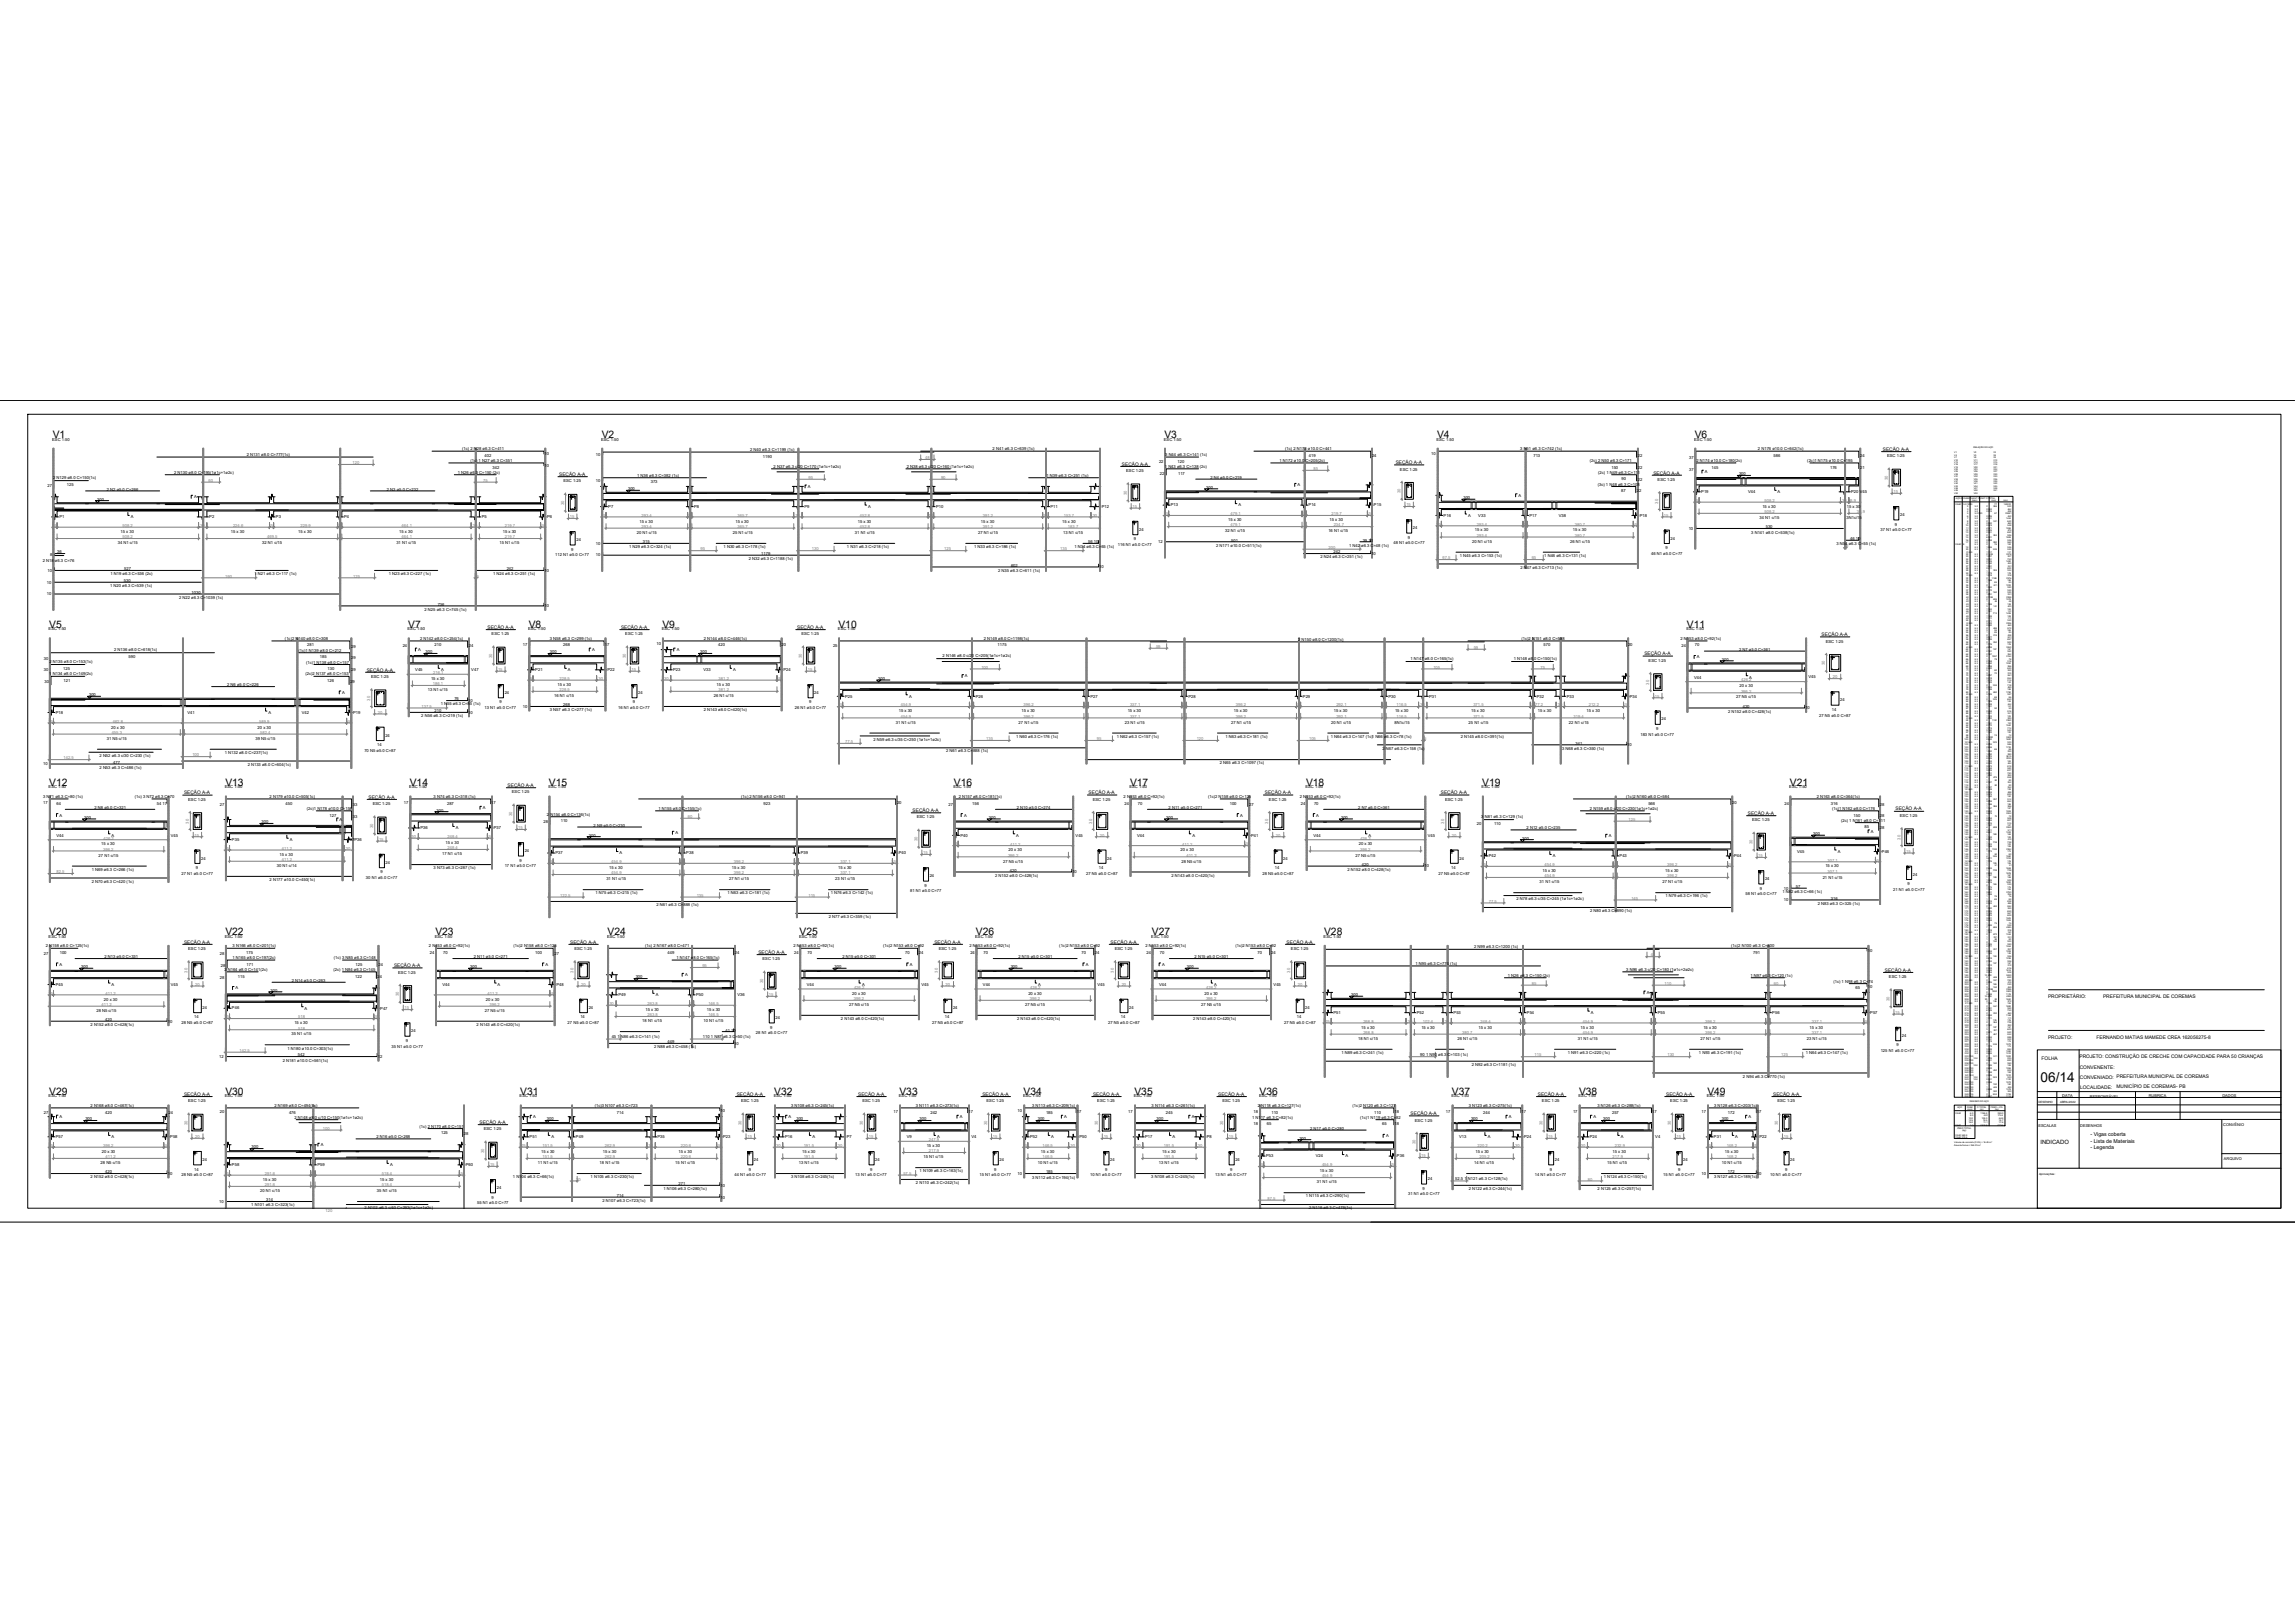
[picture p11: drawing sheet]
<svg xmlns="http://www.w3.org/2000/svg" width="841mm" height="594mm" viewBox="0 0 841 594" stroke-linecap="round" stroke-linejoin="round" font-family="sans-serif">
<defs><g id="words">
<text font-size="5" x="747.8" y="396.4">06/14</text>
<g font-size="3.8">
<text x="19.3" y="160.5">V1</text>
<text x="220.5" y="160.5">V2</text>
<text x="426.7" y="160.4">V3</text>
<text x="526.6" y="160.5">V4</text>
<text x="621.1" y="160.4">V6</text>
<text x="18" y="229.9">V5</text>
<text x="149.6" y="230">V7</text>
<text x="193.8" y="229.9">V8</text>
<text x="242.7" y="229.9">V9</text>
<text x="307.3" y="229.9">V10</text>
<text x="618.2" y="230">V11</text>
<text x="18" y="287.9">V12</text>
<text x="82.6" y="287.8">V13</text>
<text x="150.2" y="287.9">V14</text>
<text x="201.2" y="287.8">V15</text>
<text x="349.6" y="287.8">V16</text>
<text x="414.1" y="287.9">V17</text>
<text x="478.6" y="287.8">V18</text>
<text x="543.2" y="287.8">V19</text>
<text x="655.9" y="287.9">V21</text>
<text x="18" y="342.5">V20</text>
<text x="82.6" y="342.6">V22</text>
<text x="159.6" y="342.5">V23</text>
<text x="222.6" y="342.6">V24</text>
<text x="293" y="342.5">V25</text>
<text x="357.6" y="342.5">V26</text>
<text x="422.1" y="342.6">V27</text>
<text x="485.2" y="342.5">V28</text>
<text x="18" y="401">V29</text>
<text x="82.6" y="401">V30</text>
<text x="190.6" y="401">V31</text>
<text x="283.8" y="401">V32</text>
<text x="329.6" y="401">V33</text>
<text x="375.1" y="401">V34</text>
<text x="415.7" y="401">V35</text>
<text x="461.6" y="401">V36</text>
<text x="532.1" y="401">V37</text>
<text x="578.7" y="401">V38</text>
<text x="625.7" y="401">V49</text>
</g>
<text font-size="2.1" x="747.7" y="418.9">INDICADO</text>
<g font-size="1.9">
<text x="766.1" y="416.2">- Vigas coberta</text>
<text x="766.1" y="418.8">- Lista de Materiais</text>
<text x="766.1" y="420.7">- Legenda</text>
</g>
<g font-size="1.8">
<text x="690" y="165.1">SEÇÃO A-A</text>
<text x="411.1" y="170.5">SEÇÃO A-A</text>
<text x="511.5" y="170">SEÇÃO A-A</text>
<text x="605.9" y="173.8">SEÇÃO A-A</text>
<text x="204.9" y="174.3">SEÇÃO A-A</text>
<text x="178.6" y="230.3">SEÇÃO A-A</text>
<text x="227.6" y="230.3">SEÇÃO A-A</text>
<text x="292.1" y="230.3">SEÇÃO A-A</text>
<text x="667.6" y="233">SEÇÃO A-A</text>
<text x="134.4" y="246">SEÇÃO A-A</text>
<text x="602.6" y="240">SEÇÃO A-A</text>
<text x="67.4" y="290.9">SEÇÃO A-A</text>
<text x="135" y="292.5">SEÇÃO A-A</text>
<text x="186" y="288.2">SEÇÃO A-A</text>
<text x="398.9" y="290.9">SEÇÃO A-A</text>
<text x="463.5" y="290.9">SEÇÃO A-A</text>
<text x="528" y="290.9">SEÇÃO A-A</text>
<text x="334.4" y="297.4">SEÇÃO A-A</text>
<text x="640.5" y="298.5">SEÇÃO A-A</text>
<text x="694.6" y="296.9">SEÇÃO A-A</text>
<text x="67.4" y="345.6">SEÇÃO A-A</text>
<text x="209" y="345.6">SEÇÃO A-A</text>
<text x="342.4" y="345.6">SEÇÃO A-A</text>
<text x="407" y="345.6">SEÇÃO A-A</text>
<text x="471.5" y="345.6">SEÇÃO A-A</text>
<text x="277.9" y="349.4">SEÇÃO A-A</text>
<text x="144.4" y="354.3">SEÇÃO A-A</text>
<text x="690.7" y="355.9">SEÇÃO A-A</text>
<text x="750.5" y="365.7">PROPRIETÁRIO:</text>
<text x="770.7" y="365.6">PREFEITURA MUNICIPAL DE COREMAS</text>
<text x="750.5" y="380.5">PROJETO:</text>
<text x="768.3" y="380.5">FERNANDO MATIAS MAMEDE CREA 162056275-8</text>
<text x="748.2" y="388.1">FOLHA</text>
<text x="762" y="387.6">PROJETO: CONSTRUÇÃO DE CRECHE COM CAPACIDADE PARA 50 CRIANÇAS</text>
<text x="762.1" y="391.5">CONVENENTE:</text>
<text x="762.2" y="395.1">CONVENIADO: PREFEITURA MUNICIPAL DE COREMAS</text>
<text x="67.4" y="401.4">SEÇÃO A-A</text>
<text x="270" y="401.4">SEÇÃO A-A</text>
<text x="314.5" y="401.4">SEÇÃO A-A</text>
<text x="360" y="401.4">SEÇÃO A-A</text>
<text x="400.6" y="401.4">SEÇÃO A-A</text>
<text x="446.4" y="401.4">SEÇÃO A-A</text>
<text x="563.5" y="401.4">SEÇÃO A-A</text>
<text x="610.6" y="401.4">SEÇÃO A-A</text>
<text x="649.8" y="401.4">SEÇÃO A-A</text>
<text x="762.3" y="398.7">LOCALIDADE:</text>
<text x="775.6" y="398.7">MUNICÍPIO DE COREMAS- PB</text>
<text x="175.7" y="411.6">SEÇÃO A-A</text>
<text x="516.9" y="408.4">SEÇÃO A-A</text>
</g>
<g font-size="1.5">
<text x="19.1" y="161.3">ESC 1:50</text>
<text x="220.3" y="161.3">ESC 1:50</text>
<text x="426.5" y="161.3">ESC 1:50</text>
<text x="526.4" y="161.3">ESC 1:50</text>
<text x="620.9" y="161.3">ESC 1:50</text>
<text x="90.5" y="167">2 N131 ø8.0 C=777(1c)</text>
<text x="169.4" y="164.9">(1c) 2 N28 ø6.3 C=411</text>
<text x="177.5" y="167.3">402</text>
<text x="199.6" y="166.7">10</text>
<text x="218.3" y="167.1">10</text>
<text x="274.9" y="165.2">2 N40 ø6.3 C=1199 (1c)</text>
<text x="279.6" y="167.7">1190</text>
<text x="363.8" y="164.8">2 N41 ø6.3 C=639 (1c)</text>
<text x="427" y="167.1">3 N44 ø6.3 C=141 (1c)</text>
<text x="471" y="164.9">(1c) 2 N173 ø10.0 C=441</text>
<text x="479.6" y="167.3">419</text>
<text x="502.8" y="167.5">24</text>
<text x="524.4" y="166.7">10</text>
<text x="557.1" y="164.8">3 N51 ø6.3 C=742 (1c)</text>
<text x="561.9" y="167.3">713</text>
<text x="600.2" y="167.4">22</text>
<text x="644.2" y="164.8">2 N176 ø10.0 C=642(1c)</text>
<text x="649.9" y="167.3">586</text>
<text x="681.7" y="167.5">24</text>
<text x="691.6" y="167.5">ESC 1:25</text>
<text x="63.8" y="173.5">2 N130 ø8.0 C=195(1ø1c+1ø2c)</text>
<text x="167.8" y="173.5">1 N26 ø6.3 C=150 (2c)</text>
<text x="172.4" y="169.2">(1c) 1 N27 ø6.3 C=351</text>
<text x="180.5" y="171.6">342</text>
<text x="199.6" y="171">10</text>
<text x="283.5" y="171.3">2 N37 ø6.3 c/20 C=170 (1ø1c+1ø2c)</text>
<text x="332.3" y="171.3">2 N38 ø6.3 c/20 C=160 (1ø1c+1ø2c)</text>
<text x="412.7" y="172.9">ESC 1:25</text>
<text x="424.7" y="169.6">22</text>
<text x="425" y="173.9">22</text>
<text x="426.9" y="171.3">1 N43 ø6.3 C=138 (2c)</text>
<text x="431.5" y="169.5">120</text>
<text x="431.7" y="173.8">117</text>
<text x="468.9" y="169.1">1 N172 ø10.0 C=205(2c)</text>
<text x="513" y="172.4">ESC 1:25</text>
<text x="582.6" y="169.2">(2c) 2 N50 ø6.3 C=171</text>
<text x="585.7" y="173.5">(2c) 1 N49 ø6.3 C=111</text>
<text x="590.5" y="171.6">150</text>
<text x="600.2" y="171.7">22</text>
<text x="619" y="172.5">37</text>
<text x="619" y="168.2">37</text>
<text x="621.7" y="169.2">2 N174 ø10.0 C=180(2c)</text>
<text x="624.8" y="173.2">A</text>
<text x="627.2" y="171.6">145</text>
<text x="662.3" y="169.2">(2c)1 N175 ø10.0 C=195</text>
<text x="670.6" y="171.6">176</text>
<text x="681.7" y="171.6">21</text>
<text x="17.4" y="178.4">27</text>
<text x="19.4" y="175.6">2 N129 ø8.0 C=150(1c)</text>
<text x="24.5" y="178.1">125</text>
<text x="39.2" y="179.7">2 N2 ø5.0 C=266</text>
<text x="141.8" y="179.7">2 N3 ø5.0 C=232</text>
<text x="206.5" y="176.7">ESC 1:25</text>
<text x="218.3" y="176.5">10</text>
<text x="230.2" y="179.5">300</text>
<text x="233.5" y="174.6">1 N36 ø6.3 C=382 (1c)</text>
<text x="238.5" y="177.1">373</text>
<text x="296.1" y="178.7">A</text>
<text x="383.5" y="174.6">1 N39 ø6.3 C=251 (1c)</text>
<text x="442" y="179">300</text>
<text x="443.6" y="175.3">2 N4 ø5.0 C=219</text>
<text x="475.5" y="178.1">A</text>
<text x="585.5" y="177.9">(3c) 1 N48 ø6.3 C=108</text>
<text x="594.2" y="176">90</text>
<text x="600.2" y="176">22</text>
<text x="607.4" y="176.1">ESC 1:25</text>
<text x="637.3" y="174.1">300</text>
<text x="35.6" y="183.3">300</text>
<text x="71.2" y="182.4">A</text>
<text x="429.1" y="185.4">P13</text>
<text x="453.8" y="185.5">A</text>
<text x="479.6" y="185.5">P14</text>
<text x="503.5" y="185.5">P15</text>
<text x="536.3" y="182.8">300</text>
<text x="556.5" y="181.9">A</text>
<text x="594.1" y="180.3">87</text>
<text x="599.9" y="180.4">22</text>
<text x="623.4" y="180.6">P19</text>
<text x="640.6" y="180.6">V44</text>
<text x="645.8" y="186">15 x 30</text>
<text x="651.4" y="180.6">A</text>
<text x="676.8" y="186">15 x 30</text>
<text x="678.4" y="180.6">P20 V45</text>
<text x="21.8" y="189.8">P1</text>
<text x="47.9" y="189.8">A</text>
<text x="76.7" y="189.8">P2</text>
<text x="101.1" y="189.8">P3</text>
<text x="126.2" y="189.8">P4</text>
<text x="176.5" y="189.8">P5</text>
<text x="200.5" y="189.8">P6</text>
<text x="222.9" y="186">P7</text>
<text x="234.4" y="191.4">15 x 30</text>
<text x="254.4" y="186">P8</text>
<text x="269.5" y="191.4">15 x 30</text>
<text x="294.8" y="186">P9</text>
<text x="314.3" y="191.4">15 x 30</text>
<text x="318.1" y="186">A</text>
<text x="343" y="186">P10</text>
<text x="359.5" y="191.4">15 x 30</text>
<text x="385" y="186">P11</text>
<text x="389.3" y="191.4">15 x 30</text>
<text x="403.7" y="186">P12</text>
<text x="450" y="190.9">15 x 30</text>
<text x="487.2" y="190.9">15 x 30</text>
<text x="529" y="189.2">P16</text>
<text x="538" y="189.3">A</text>
<text x="541.7" y="189.2">V33</text>
<text x="560.5" y="189.3">P17</text>
<text x="571.2" y="189.2">V38</text>
<text x="600.9" y="189.2">P18</text>
<text x="644.8" y="190.1">34 N1 c/15</text>
<text x="676.7" y="190.1">3N1c/15</text>
<text x="696.3" y="189">24</text>
<text x="44.2" y="195.2">15 x 30</text>
<text x="84.6" y="195.2">15 x 30</text>
<text x="109.3" y="195.2">15 x 30</text>
<text x="146.3" y="195.2">15 x 30</text>
<text x="184.2" y="195.2">15 x 30</text>
<text x="233.3" y="195.5">20 N1 c/15</text>
<text x="268.5" y="195.5">25 N1 c/15</text>
<text x="313.3" y="195.5">31 N1 c/15</text>
<text x="358.4" y="195.5">27 N1 c/15</text>
<text x="389.6" y="195.5">13 N1 c/15</text>
<text x="415.5" y="197.9">9</text>
<text x="417.4" y="194.4">24</text>
<text x="449" y="195">32 N1 c/15</text>
<text x="486.8" y="195">16 N1 c/15</text>
<text x="515.9" y="197.3">9</text>
<text x="517.8" y="193.9">24</text>
<text x="540.5" y="194.7">15 x 30</text>
<text x="576.4" y="194.7">15 x 30</text>
<text x="612.2" y="197.7">24</text>
<text x="618.8" y="194.1">10</text>
<text x="641.8" y="195.4">3 N141 ø8.0 C=538(1c)</text>
<text x="647.1" y="193.5">530</text>
<text x="678" y="197.9">46 10</text>
<text x="689.1" y="194.6">37 N1 ø5.0 C=77</text>
<text x="694.4" y="192.5">9</text>
<text x="18.3" y="203.5">8</text>
<text x="21" y="202.7">36</text>
<text x="43.1" y="199.3">34 N1 c/15</text>
<text x="96.1" y="199.3">32 N1 c/15</text>
<text x="145.2" y="199.3">31 N1 c/15</text>
<text x="183" y="199.3">15 N1 c/15</text>
<text x="203.5" y="203.8">112 N1 ø5.0 C=77</text>
<text x="209.3" y="201.7">9</text>
<text x="211.2" y="198.2">24</text>
<text x="218.3" y="203.8">10</text>
<text x="218.3" y="199.5">10</text>
<text x="230.5" y="200.8">1 N29 ø6.3 C=324 (1c)</text>
<text x="235.5" y="198.9">315</text>
<text x="265.2" y="200.8">1 N30 ø6.3 C=178 (1c)</text>
<text x="279" y="203.3">1179</text>
<text x="310.4" y="200.8">1 N31 ø6.3 C=218 (1c)</text>
<text x="357" y="200.8">1 N33 ø6.3 C=186 (1c)</text>
<text x="393.7" y="200.8">1 N34 ø6.3 C=65 (1c)</text>
<text x="398.7" y="199">56 10</text>
<text x="409.7" y="200">116 N1 ø5.0 C=77</text>
<text x="424.5" y="198.9">12</text>
<text x="445.6" y="200.2">2 N171 ø10.0 C=511(1c)</text>
<text x="451.2" y="198.3">501</text>
<text x="488.7" y="202.7">242</text>
<text x="494.4" y="200.2">1 N42 ø6.3 C=48 (1c)</text>
<text x="499.4" y="198.4">39 10</text>
<text x="502.5" y="203.3">10</text>
<text x="510.6" y="199.4">48 N1 ø5.0 C=77</text>
<text x="535" y="204">1 N45 ø6.3 C=153 (1c)</text>
<text x="539.5" y="198.8">20 N1 c/15</text>
<text x="565.9" y="204">1 N46 ø6.3 C=131 (1c)</text>
<text x="575.4" y="198.8">26 N1 c/15</text>
<text x="605.1" y="203.2">46 N1 ø5.0 C=77</text>
<text x="610.3" y="201.1">9</text>
<text x="673" y="199.7">3 N54 ø6.3 C=55 (1c)</text>
<text x="15.7" y="206">2 N18 ø6.3 C=76</text>
<text x="17.4" y="209.4">10</text>
<text x="45.5" y="208.8">527</text>
<text x="185.7" y="208.9">242</text>
<text x="199.6" y="209.4">10</text>
<text x="274.4" y="205.1">2 N32 ø6.3 C=1188 (1c)</text>
<text x="365.8" y="209.4">2 N35 ø6.3 C=611 (1c)</text>
<text x="370.5" y="207.6">602</text>
<text x="402.8" y="208.1">10</text>
<text x="483.9" y="204.5">2 N24 ø6.3 C=251 (1c)</text>
<text x="557.1" y="208.3">2 N47 ø6.3 C=713 (1c)</text>
<text x="17.1" y="213.8">10</text>
<text x="40.3" y="215">1 N20 ø6.3 C=539 (1c)</text>
<text x="40.5" y="210.7">1 N19 ø6.3 C=536 (2c)</text>
<text x="45.4" y="213.2">530</text>
<text x="93.3" y="210.7">1 N21 ø6.3 C=117 (1c)</text>
<text x="142.5" y="210.7">1 N23 ø6.3 C=227 (1c)</text>
<text x="180.7" y="210.7">1 N24 ø6.3 C=251 (1c)</text>
<text x="17.1" y="218.1">10</text>
<text x="65.6" y="219.4">2 N22 ø6.3 C=1039 (1c)</text>
<text x="70.2" y="217.5">1030</text>
<text x="160.4" y="221.8">736</text>
<text x="155.6" y="223.7">2 N25 ø6.3 C=745 (1c)</text>
<text x="199.6" y="222.4">10</text>
<text x="17.8" y="230.9">ESC 1:50</text>
<text x="149.4" y="230.9">ESC 1:50</text>
<text x="180.2" y="232.7">ESC 1:25</text>
<text x="193.5" y="230.9">ESC 1:50</text>
<text x="229.2" y="232.7">ESC 1:25</text>
<text x="242.5" y="230.9">ESC 1:50</text>
<text x="293.7" y="232.7">ESC 1:25</text>
<text x="307.1" y="230.9">ESC 1:50</text>
<text x="618" y="230.9">ESC 1:50</text>
<text x="41.8" y="238.6">2 N136 ø8.0 C=618(1c)</text>
<text x="104.4" y="234.4">(1c)2 N140 ø8.0 C=308</text>
<text x="109.3" y="238.7">(1c)1 N139 ø8.0 C=212</text>
<text x="112.6" y="236.8">281</text>
<text x="128.7" y="237.2">29</text>
<text x="147.6" y="237">24</text>
<text x="153.3" y="238.4">A</text>
<text x="154" y="234.3">2 N142 ø8.0 C=254(1c)</text>
<text x="156" y="239.3">300</text>
<text x="159.3" y="236.8">210</text>
<text x="171.8" y="237">24</text>
<text x="191.6" y="236.6">17</text>
<text x="201.5" y="239.3">300</text>
<text x="201.5" y="234.3">3 N58 ø6.3 C=299 (1c)</text>
<text x="206.4" y="236.8">268</text>
<text x="217" y="238.4">A</text>
<text x="221.6" y="236.6">17</text>
<text x="240.5" y="236.2">10</text>
<text x="248" y="238.4">A</text>
<text x="256.6" y="239.3">300</text>
<text x="257.9" y="234.3">2 N144 ø8.0 C=446(1c)</text>
<text x="263.2" y="236.8">420</text>
<text x="286.4" y="236.7">20</text>
<text x="305.3" y="237">25</text>
<text x="360.5" y="234.4">2 N149 ø8.0 C=1198(1c)</text>
<text x="365.5" y="236.8">1175</text>
<text x="475.7" y="234.7">2 N150 ø8.0 C=1200(1c)</text>
<text x="557.6" y="234.4">(1c)2 N151 ø8.0 C=588</text>
<text x="565.7" y="236.8">570</text>
<text x="596.6" y="236.7">20</text>
<text x="615.8" y="234.4">2 N153 ø8.0 C=92(1c)</text>
<text x="616.2" y="237">24</text>
<text x="621.1" y="236.8">70</text>
<text x="637.3" y="238.3">2 N7 ø5.0 C=361</text>
<text x="669.1" y="235.3">ESC 1:25</text>
<text x="16" y="241.6">30</text>
<text x="16" y="245.9">30</text>
<text x="18.1" y="242.9">2 N135 ø8.0 C=153(1c)</text>
<text x="23.2" y="245.5">125</text>
<text x="47.1" y="241.1">590</text>
<text x="112.1" y="243">(1c)1 N138 ø8.0 C=157</text>
<text x="117.3" y="241.1">185</text>
<text x="120.1" y="245.5">130</text>
<text x="128.7" y="241.5">29</text>
<text x="128.7" y="245.8">29</text>
<text x="152.2" y="245.8">V45</text>
<text x="161.7" y="245.8">A</text>
<text x="172.7" y="245.8">V47</text>
<text x="196.2" y="245.8">P21</text>
<text x="208.1" y="245.8">A</text>
<text x="222.6" y="245.8">P22</text>
<text x="246.7" y="245.8">P23</text>
<text x="257.8" y="245.8">V33</text>
<text x="268.6" y="245.8">A</text>
<text x="287.1" y="245.8">P24</text>
<text x="345.4" y="240.8">2 N146 ø8.0 c/20 C=205(1ø1c+1ø2c)</text>
<text x="516.8" y="241.9">1 N147 ø8.0 C=165(1c)</text>
<text x="554.7" y="241.9">1 N148 ø8.0 C=150(1c)</text>
<text x="604.1" y="242.4">ESC 1:25</text>
<text x="621.9" y="241.1">A</text>
<text x="631" y="242">300</text>
<text x="16.3" y="250.2">30</text>
<text x="18.1" y="247.2">1 N134 ø8.0 C=149(2c)</text>
<text x="23.3" y="249.8">121</text>
<text x="83.3" y="251.3">2 N6 ø5.0 C=226</text>
<text x="112" y="247.4">(2c)2 N137 ø8.0 C=153</text>
<text x="119.9" y="249.8">126</text>
<text x="128.4" y="250.2">29</text>
<text x="136" y="248.3">ESC 1:25</text>
<text x="157.9" y="249">15 x 30</text>
<text x="204.3" y="251.2">15 x 30</text>
<text x="262.6" y="251.2">15 x 30</text>
<text x="321.9" y="249">300</text>
<text x="353.6" y="248.1">A</text>
<text x="620.8" y="248.5">V44</text>
<text x="637.5" y="251.7">20 x 30</text>
<text x="641" y="248.5">A</text>
<text x="662.8" y="248.5">V45</text>
<text x="32.6" y="255">300</text>
<text x="125.4" y="254.1">A</text>
<text x="156.8" y="253.1">13 N1 c/15</text>
<text x="166.5" y="256.5">76</text>
<text x="171.5" y="257.1">10</text>
<text x="183" y="257.7">9</text>
<text x="185" y="254.2">24</text>
<text x="203.1" y="255.3">16 N1 c/15</text>
<text x="231.9" y="257.7">9</text>
<text x="233.9" y="254.2">24</text>
<text x="261.6" y="255.3">26 N1 c/15</text>
<text x="296.5" y="257.7">9</text>
<text x="298.4" y="254.2">24</text>
<text x="309.7" y="255.5">P25</text>
<text x="333.1" y="255.5">A</text>
<text x="357.6" y="255.5">P26</text>
<text x="399.6" y="255.5">P27</text>
<text x="435.5" y="255.5">P28</text>
<text x="477.5" y="255.5">P29</text>
<text x="508.8" y="255.5">P30</text>
<text x="523.7" y="255.5">P31</text>
<text x="563.2" y="255.5">P32</text>
<text x="574.1" y="255.5">P33</text>
<text x="597.3" y="255.5">P34</text>
<text x="636.3" y="255.8">27 N5 c/15</text>
<text x="674.4" y="256.9">24</text>
<text x="20.4" y="261.5">P18</text>
<text x="68.7" y="261.5">V41</text>
<text x="98.4" y="261.5">A</text>
<text x="110.6" y="261.5">V42</text>
<text x="129.4" y="261.5">P19</text>
<text x="154.4" y="262.7">2 N56 ø6.3 C=219 (1c)</text>
<text x="159.3" y="260.8">210</text>
<text x="161.5" y="258.3">1 N55 ø6.3 C=85 (1c)</text>
<text x="171.5" y="261.4">10</text>
<text x="177.6" y="259.7">13 N1 ø5.0 C=77</text>
<text x="191.6" y="259.3">10</text>
<text x="201.5" y="260.5">3 N57 ø6.3 C=277 (1c)</text>
<text x="206.4" y="258.7">268</text>
<text x="226.5" y="259.7">16 N1 ø5.0 C=77</text>
<text x="257.9" y="260.5">2 N143 ø8.0 C=420(1c)</text>
<text x="291.3" y="259.7">26 N1 ø5.0 C=77</text>
<text x="329.4" y="260.9">15 x 30</text>
<text x="374.3" y="260.9">15 x 30</text>
<text x="413.3" y="260.9">15 x 30</text>
<text x="452.2" y="260.9">15 x 30</text>
<text x="488.8" y="260.9">15 x 30</text>
<text x="511.2" y="260.9">15 x 30</text>
<text x="539.2" y="260.9">15 x 30</text>
<text x="563.6" y="260.9">15 x 30</text>
<text x="581.4" y="260.9">15 x 30</text>
<text x="608.9" y="263.9">24</text>
<text x="633.3" y="261">2 N152 ø8.0 C=428(1c)</text>
<text x="638.6" y="259.2">420</text>
<text x="661.6" y="259.8">10</text>
<text x="666.7" y="262.4">27 N5 ø5.0 C=87</text>
<text x="671.3" y="260.4">14</text>
<text x="40.7" y="266.8">20 x 30</text>
<text x="94.4" y="266.8">20 x 30</text>
<text x="141.2" y="269.8">24</text>
<text x="328.3" y="265">31 N1 c/15</text>
<text x="373.3" y="265">27 N1 c/15</text>
<text x="412.2" y="265">23 N1 c/15</text>
<text x="451.2" y="265">27 N1 c/15</text>
<text x="487.8" y="265">20 N1 c/15</text>
<text x="511" y="265">8N1c/15</text>
<text x="538.2" y="265">25 N1 c/15</text>
<text x="575" y="265">22 N1 c/15</text>
<text x="601.1" y="269.5">183 N1 ø5.0 C=77</text>
<text x="607" y="267.4">9</text>
<text x="39.1" y="270.9">31 N5 c/15</text>
<text x="93.6" y="270.9">39 N5 c/15</text>
<text x="133.5" y="275.4">70 N5 ø5.0 C=87</text>
<text x="138.2" y="273.4">14</text>
<text x="320.1" y="271.3">2 N59 ø6.3 c/35 C=250 (1ø1c+1ø2c)</text>
<text x="346.7" y="275.6">2 N61 ø6.3 C=888 (1c)</text>
<text x="372.4" y="270.2">1 N60 ø6.3 C=176 (1c)</text>
<text x="409.3" y="270.2">1 N62 ø6.3 C=157 (1c)</text>
<text x="449.1" y="270.2">1 N63 ø6.3 C=181 (1c)</text>
<text x="487.7" y="270.2">1 N64 ø6.3 C=147 (1c)1 N66 ø6.3 C=78 (1c)</text>
<text x="506.6" y="274.5">2 N67 ø6.3 C=158 (1c)</text>
<text x="535.3" y="270.2">2 N145 ø8.0 C=391(1c)</text>
<text x="572.5" y="274.6">3 N68 ø6.3 C=350 (1c)</text>
<text x="577.3" y="272.7">341</text>
<text x="596.3" y="273.3">10</text>
<text x="15.8" y="280.3">10</text>
<text x="36.5" y="277.3">2 N52 ø6.3 c/30 C=230 (1c)</text>
<text x="36.5" y="281.6">2 N53 ø6.3 C=486 (1c)</text>
<text x="41.4" y="279.8">477</text>
<text x="82.3" y="276.2">1 N132 ø8.0 C=237(1c)</text>
<text x="90.8" y="280.5">2 N133 ø8.0 C=604(1c)</text>
<text x="447" y="279.9">2 N65 ø6.3 C=1097 (1c)</text>
<text x="15.8" y="292.2">3 N71 ø6.3 C=80 (1c)</text>
<text x="17.8" y="288.8">ESC 1:50</text>
<text x="49.4" y="292.3">(1c) 3 N72 ø6.3 C=70</text>
<text x="69" y="293.3">ESC 1:25</text>
<text x="82.4" y="288.8">ESC 1:50</text>
<text x="98.8" y="292.2">2 N179 ø10.0 C=505(1c)</text>
<text x="150" y="288.8">ESC 1:50</text>
<text x="158.9" y="292.3">3 N74 ø6.3 C=318 (1c)</text>
<text x="187.6" y="290.6">ESC 1:25</text>
<text x="201" y="288.8">ESC 1:50</text>
<text x="271.7" y="292.3">(1c) 2 N156 ø8.0 C=941</text>
<text x="349.4" y="288.8">ESC 1:50</text>
<text x="351.3" y="292.2">2 N157 ø8.0 C=181(1c)</text>
<text x="400.5" y="293.3">ESC 1:25</text>
<text x="411.8" y="292.2">2 N153 ø8.0 C=92(1c)</text>
<text x="413.9" y="288.8">ESC 1:50</text>
<text x="442.7" y="292.3">(1c)2 N158 ø8.0 C=125</text>
<text x="465" y="293.3">ESC 1:25</text>
<text x="476.3" y="292.2">2 N153 ø8.0 C=92(1c)</text>
<text x="478.4" y="288.8">ESC 1:50</text>
<text x="529.5" y="293.3">ESC 1:25</text>
<text x="543" y="288.8">ESC 1:50</text>
<text x="596" y="292.3">(1c)2 N160 ø8.0 C=584</text>
<text x="655.7" y="288.8">ESC 1:50</text>
<text x="665.7" y="292.3">2 N163 ø8.0 C=364(1c)</text>
<text x="15.8" y="294.6">17</text>
<text x="20.7" y="294.7">64</text>
<text x="21.8" y="299.1">A</text>
<text x="30.9" y="299.9">300</text>
<text x="34.6" y="296.3">2 N8 ø5.0 C=321</text>
<text x="57.5" y="294.7">54 17</text>
<text x="80.6" y="295.1">27</text>
<text x="104.6" y="294.7">450</text>
<text x="112.4" y="296.6">(2c)1 N178 ø10.0 C=158</text>
<text x="120.8" y="299.1">127</text>
<text x="129.3" y="295.3">33</text>
<text x="129.3" y="299.6">33</text>
<text x="136.6" y="294.9">ESC 1:25</text>
<text x="148" y="294.6">17</text>
<text x="160" y="297.2">300</text>
<text x="163.8" y="294.7">287</text>
<text x="177" y="296.3">A</text>
<text x="180" y="294.6">17</text>
<text x="200.4" y="298.7">2 N154 ø8.0 C=136(1c)</text>
<text x="241.3" y="296.6">1 N155 ø8.0 C=155(1c)</text>
<text x="279.8" y="294.7">923</text>
<text x="328.7" y="294.7">20</text>
<text x="336" y="299.8">ESC 1:25</text>
<text x="347.6" y="295">27</text>
<text x="353.3" y="299.1">A</text>
<text x="356.3" y="294.7">156</text>
<text x="362.4" y="299.9">300</text>
<text x="372.6" y="296.3">2 N10 ø5.0 C=274</text>
<text x="412.1" y="294.9">24</text>
<text x="417" y="294.7">70</text>
<text x="427.4" y="299.9">300</text>
<text x="428.2" y="296.3">2 N11 ø5.0 C=271</text>
<text x="450.6" y="294.7">100</text>
<text x="454.5" y="299.1">A</text>
<text x="457.8" y="295">27</text>
<text x="476.7" y="294.9">24</text>
<text x="481.5" y="294.7">70</text>
<text x="482.3" y="299.1">A</text>
<text x="491.4" y="299.9">300</text>
<text x="497.8" y="296.3">2 N7 ø5.0 C=361</text>
<text x="542.8" y="299.8">3 N81 ø6.3 C=129 (1c)</text>
<text x="582.6" y="296.6">2 N159 ø8.0 c/20 C=230(1ø1c+1ø2c)</text>
<text x="604.1" y="294.7">566</text>
<text x="634.8" y="294.7">20</text>
<text x="653.9" y="294.9">24</text>
<text x="671" y="294.7">316</text>
<text x="671.4" y="296.6">(1c)1 N162 ø8.0 C=176</text>
<text x="679.3" y="299.1">150</text>
<text x="688.9" y="299.4">28</text>
<text x="688.9" y="295">28</text>
<text x="696.2" y="299.2">ESC 1:25</text>
<text x="95.8" y="301.5">300</text>
<text x="124.5" y="300.7">A</text>
<text x="154.1" y="303.7">P36</text>
<text x="167" y="303.7">A</text>
<text x="181" y="303.7">P37</text>
<text x="199.2" y="301.6">28</text>
<text x="205.5" y="301.2">110</text>
<text x="217.6" y="302.7">2 N9 ø5.0 C=230</text>
<text x="247.5" y="305.5">A</text>
<text x="541.2" y="302.2">20</text>
<text x="547.5" y="302.3">110</text>
<text x="559.4" y="303.8">2 N12 ø5.0 C=235</text>
<text x="642.1" y="300.8">ESC 1:25</text>
<text x="664.4" y="305.9">300</text>
<text x="674.7" y="301">(2c) 1 N161 ø8.0 C=111</text>
<text x="683.2" y="303.4">85</text>
<text x="685.6" y="305">A</text>
<text x="688.9" y="303.7">28</text>
<text x="20.7" y="306.4">V44</text>
<text x="37.1" y="309.6">15 x 30</text>
<text x="40.9" y="306.4">A</text>
<text x="62.6" y="306.4">V45</text>
<text x="85" y="308">P35</text>
<text x="106.2" y="308">A</text>
<text x="127.2" y="308">V37P36</text>
<text x="163.2" y="309.1">15 x 30</text>
<text x="215.8" y="306.4">300</text>
<text x="352" y="306.4">P40</text>
<text x="369.6" y="311.8">20 x 30</text>
<text x="372.4" y="306.4">A</text>
<text x="394.2" y="306.4">V45</text>
<text x="416.7" y="306.4">V44</text>
<text x="432.6" y="311.8">20 x 30</text>
<text x="437" y="306.4">A</text>
<text x="458.5" y="306.4">P41</text>
<text x="481.3" y="306.4">V44</text>
<text x="497.9" y="309.6">20 x 30</text>
<text x="501.5" y="306.4">A</text>
<text x="523.2" y="306.4">V45</text>
<text x="557.8" y="307.5">300</text>
<text x="589.5" y="306.6">A</text>
<text x="36.2" y="313.7">27 N1 c/15</text>
<text x="73.7" y="314.8">24</text>
<text x="101.4" y="317.5">30 N1 c/14</text>
<text x="102.4" y="313.4">15 x 30</text>
<text x="141.3" y="316.4">24</text>
<text x="162.1" y="313.2">17 N1 c/15</text>
<text x="185" y="317.7">17 N1 ø5.0 C=77</text>
<text x="190.4" y="315.6">9</text>
<text x="192.3" y="312.1">24</text>
<text x="203.6" y="312.9">P37</text>
<text x="227" y="312.9">A</text>
<text x="251.5" y="312.9">P38</text>
<text x="293.5" y="312.9">P39</text>
<text x="329.4" y="312.9">P40</text>
<text x="367.6" y="315.9">27 N5 c/15</text>
<text x="405.8" y="314.8">24</text>
<text x="432.9" y="315.9">28 N5 c/15</text>
<text x="470.3" y="314.8">24</text>
<text x="496.7" y="313.7">27 N5 c/15</text>
<text x="499.1" y="317.1">420</text>
<text x="522.1" y="317.7">10</text>
<text x="534.8" y="314.8">24</text>
<text x="545.6" y="314">P42</text>
<text x="569" y="314">A</text>
<text x="593.5" y="314">P43</text>
<text x="635.5" y="314">P44</text>
<text x="658.5" y="312.3">V45</text>
<text x="668.9" y="317.7">15 x 30</text>
<text x="673.4" y="312.4">A</text>
<text x="689.7" y="312.3">P46</text>
<text x="33.6" y="323.3">2 N70 ø6.3 C=420 (1c)</text>
<text x="33.7" y="319">1 N69 ø6.3 C=266 (1c)</text>
<text x="66.5" y="320.4">27 N1 ø5.0 C=77</text>
<text x="71.8" y="318.3">9</text>
<text x="98.8" y="322.7">2 N177 ø10.0 C=450(1c)</text>
<text x="134.1" y="322">30 N1 ø5.0 C=77</text>
<text x="139.4" y="319.9">9</text>
<text x="158.9" y="318.4">3 N73 ø6.3 C=287 (1c)</text>
<text x="222.2" y="322.4">31 N1 c/15</text>
<text x="223.2" y="318.3">15 x 30</text>
<text x="267.2" y="322.4">27 N1 c/15</text>
<text x="268.2" y="318.3">15 x 30</text>
<text x="306.1" y="322.4">23 N1 c/15</text>
<text x="307.1" y="318.3">15 x 30</text>
<text x="340.7" y="321.3">24</text>
<text x="364.7" y="321.1">2 N152 ø8.0 C=428(1c)</text>
<text x="370" y="319.3">420</text>
<text x="393" y="319.8">10</text>
<text x="398.1" y="320.4">27 N5 ø5.0 C=87</text>
<text x="402.7" y="318.3">14</text>
<text x="429.3" y="321.1">2 N143 ø8.0 C=420(1c)</text>
<text x="462.6" y="320.4">28 N5 ø5.0 C=87</text>
<text x="467.2" y="318.3">14</text>
<text x="493.8" y="319">2 N152 ø8.0 C=428(1c)</text>
<text x="527.1" y="320.4">27 N5 ø5.0 C=87</text>
<text x="531.7" y="318.3">14</text>
<text x="564.2" y="323.4">31 N1 c/15</text>
<text x="565.2" y="319.3">15 x 30</text>
<text x="609.2" y="323.4">27 N1 c/15</text>
<text x="610.2" y="319.3">15 x 30</text>
<text x="646.8" y="322.3">24</text>
<text x="667.9" y="321.8">21 N1 c/15</text>
<text x="701" y="320.7">24</text>
<text x="218.2" y="327.6">1 N75 ø6.3 C=215 (1c)</text>
<text x="266.6" y="327.6">1 N63 ø6.3 C=181 (1c)</text>
<text x="304.5" y="327.6">1 N76 ø6.3 C=142 (1c)</text>
<text x="333.5" y="326.9">81 N1 ø5.0 C=77</text>
<text x="338.8" y="324.8">9</text>
<text x="555.7" y="329.7">2 N78 ø6.3 c/35 C=245 (1ø1c+1ø2c)</text>
<text x="610.3" y="328.7">1 N79 ø6.3 C=196 (1c)</text>
<text x="639.6" y="327.9">58 N1 ø5.0 C=77</text>
<text x="644.9" y="325.9">9</text>
<text x="653.2" y="327.1">1 N82 ø6.3 C=66 (1c)</text>
<text x="653.7" y="325.8">10</text>
<text x="658.2" y="325.2">57</text>
<text x="671" y="329.6">316</text>
<text x="693.8" y="326.3">21 N1 ø5.0 C=77</text>
<text x="699.1" y="324.2">9</text>
<text x="240.6" y="331.9">2 N61 ø6.3 C=888 (1c)</text>
<text x="582.7" y="334.1">2 N80 ø6.3 C=890 (1c)</text>
<text x="653.7" y="330.1">10</text>
<text x="666.2" y="331.4">2 N83 ø6.3 C=325 (1c)</text>
<text x="303.7" y="336.2">2 N77 ø6.3 C=359 (1c)</text>
<text x="16.8" y="346.9">2 N158 ø8.0 C=125(1c)</text>
<text x="17.8" y="343.5">ESC 1:50</text>
<text x="69" y="348">ESC 1:25</text>
<text x="82.4" y="343.5">ESC 1:50</text>
<text x="85.3" y="346.9">3 N166 ø8.0 C=201(1c)</text>
<text x="157.2" y="346.9">2 N153 ø8.0 C=92(1c)</text>
<text x="159.3" y="343.5">ESC 1:50</text>
<text x="188.2" y="347">(1c)2 N158 ø8.0 C=125</text>
<text x="210.5" y="348">ESC 1:25</text>
<text x="222.5" y="343.5">ESC 1:50</text>
<text x="236.4" y="347">(1c) 2 N167 ø8.0 C=471</text>
<text x="290.7" y="346.9">2 N153 ø8.0 C=92(1c)</text>
<text x="292.8" y="343.5">ESC 1:50</text>
<text x="323.6" y="347">(1c)2 N153 ø8.0 C=92</text>
<text x="344" y="348">ESC 1:25</text>
<text x="355.3" y="346.9">2 N153 ø8.0 C=92(1c)</text>
<text x="357.4" y="343.5">ESC 1:50</text>
<text x="388.2" y="347">(1c)2 N153 ø8.0 C=92</text>
<text x="408.5" y="348">ESC 1:25</text>
<text x="419.8" y="346.9">2 N153 ø8.0 C=92(1c)</text>
<text x="421.9" y="343.5">ESC 1:50</text>
<text x="452.7" y="347">(1c)2 N153 ø8.0 C=92</text>
<text x="473.1" y="348">ESC 1:25</text>
<text x="485.1" y="343.5">ESC 1:50</text>
<text x="540.2" y="347.3">2 N99 ø6.3 C=1200 (1c)</text>
<text x="634.4" y="347">(1c)2 N100 ø6.3 C=800</text>
<text x="16.1" y="349.7">27</text>
<text x="21.8" y="353.7">A</text>
<text x="21.9" y="349.4">100</text>
<text x="38.3" y="350.9">2 N13 ø5.0 C=331</text>
<text x="80.6" y="349.7">28</text>
<text x="85.2" y="351.2">1 N165 ø8.0 C=197(2c)</text>
<text x="90.2" y="349.4">175</text>
<text x="90.4" y="353.8">171</text>
<text x="122.3" y="351.3">(1c) 3 N85 ø6.3 C=148</text>
<text x="130.3" y="353.7">125</text>
<text x="138.7" y="353.9">24</text>
<text x="157.6" y="349.6">24</text>
<text x="162.4" y="349.4">70</text>
<text x="173.7" y="350.9">2 N11 ø5.0 C=271</text>
<text x="196.1" y="349.4">100</text>
<text x="199.9" y="353.7">A</text>
<text x="203.2" y="349.7">27</text>
<text x="244.6" y="349.4">449</text>
<text x="247.9" y="351.2">1 N147 ø8.0 C=165(1c)</text>
<text x="269.3" y="349.6">24</text>
<text x="279.4" y="351.7">ESC 1:25</text>
<text x="291.1" y="349.6">24</text>
<text x="296" y="349.4">70</text>
<text x="308.7" y="350.9">2 N15 ø5.0 C=301</text>
<text x="331.7" y="349.4">70</text>
<text x="333.4" y="353.7">A</text>
<text x="336.7" y="349.6">24</text>
<text x="355.6" y="349.6">24</text>
<text x="360.5" y="349.4">70</text>
<text x="373.3" y="350.9">2 N15 ø5.0 C=301</text>
<text x="396.3" y="349.4">70</text>
<text x="397.9" y="353.7">A</text>
<text x="401.2" y="349.6">24</text>
<text x="420.2" y="349.6">24</text>
<text x="425" y="349.4">70</text>
<text x="425.9" y="353.7">A</text>
<text x="437.8" y="350.9">2 N15 ø5.0 C=301</text>
<text x="460.8" y="349.4">70</text>
<text x="465.8" y="349.6">24</text>
<text x="518.7" y="353.4">1 N95 ø6.3 C=774 (1c)</text>
<text x="642.5" y="349.4">791</text>
<text x="684.4" y="348.8">10</text>
<text x="29.8" y="354.6">300</text>
<text x="80.6" y="358.4">28</text>
<text x="80.9" y="354">28</text>
<text x="82.2" y="355.7">2 N164 ø8.0 C=141(2c)</text>
<text x="87.2" y="358.1">115</text>
<text x="106.9" y="359.6">2 N14 ø5.0 C=263</text>
<text x="122.2" y="355.7">(2c) 1 N84 ø6.3 C=145</text>
<text x="130.1" y="358.1">122</text>
<text x="138.3" y="358.2">24</text>
<text x="145.9" y="356.6">ESC 1:25</text>
<text x="172.3" y="354.6">300</text>
<text x="233" y="358.4">300</text>
<text x="251" y="357.5">A</text>
<text x="305.9" y="354.6">300</text>
<text x="370.4" y="354.6">300</text>
<text x="434.9" y="354.6">300</text>
<text x="552.6" y="357.8">1 N26 ø6.3 C=150 (2c)</text>
<text x="596" y="355.7">3 N96 ø6.3 c/20 C=180 (1ø1c+2ø2c)</text>
<text x="641.4" y="357.8">1 N97 ø6.3 C=120 (1c)</text>
<text x="671.9" y="360">(1c) 1 N98 ø6.3 C=74</text>
<text x="692.2" y="358.2">ESC 1:25</text>
<text x="20.4" y="361.1">P45</text>
<text x="40.9" y="361.1">A</text>
<text x="62.6" y="361.1">V45</text>
<text x="86.3" y="362.4">A</text>
<text x="99.1" y="363.2">300</text>
<text x="162.2" y="361.1">V44</text>
<text x="182.4" y="361.1">A</text>
<text x="203.9" y="361.1">P48</text>
<text x="226.6" y="364.8">P49</text>
<text x="240.3" y="364.9">A</text>
<text x="255.1" y="364.8">P50</text>
<text x="270.2" y="364.8">V36</text>
<text x="295.7" y="361.1">V44</text>
<text x="312.3" y="364.3">20 x 30</text>
<text x="315.9" y="361.1">A</text>
<text x="337.7" y="361.1">V45</text>
<text x="360.2" y="361.1">V44</text>
<text x="376.9" y="364.3">20 x 30</text>
<text x="380.4" y="361.1">A</text>
<text x="402.2" y="361.1">V45</text>
<text x="424.7" y="361.1">V44</text>
<text x="441.4" y="364.3">20 x 30</text>
<text x="445" y="361.1">A</text>
<text x="466.7" y="361.1">V45</text>
<text x="495.2" y="364.9">300</text>
<text x="603.5" y="364">A</text>
<text x="680" y="362.4">65</text>
<text x="684.4" y="361.8">10</text>
<text x="35.3" y="370.6">28 N5 c/15</text>
<text x="38.1" y="366.5">20 x 30</text>
<text x="74.3" y="369.5">24</text>
<text x="85" y="369.7">P46</text>
<text x="111.6" y="369.8">A</text>
<text x="139.4" y="369.8">P47</text>
<text x="177.6" y="370.6">27 N5 c/15</text>
<text x="178.1" y="366.5">20 x 30</text>
<text x="215.7" y="369.5">24</text>
<text x="236.5" y="370.3">15 x 30</text>
<text x="259" y="370.3">15 x 30</text>
<text x="311.1" y="368.4">27 N5 c/15</text>
<text x="349.2" y="369.5">24</text>
<text x="375.7" y="368.4">27 N5 c/15</text>
<text x="413.8" y="369.5">24</text>
<text x="440.2" y="368.4">27 N5 c/15</text>
<text x="478.3" y="369.5">24</text>
<text x="488.7" y="371.3">P51</text>
<text x="519.2" y="371.3">P52</text>
<text x="532.7" y="371.3">P53</text>
<text x="559.6" y="371.3">P54</text>
<text x="583" y="371.4">A</text>
<text x="607.5" y="371.3">P55</text>
<text x="649.5" y="371.3">P56</text>
<text x="685.4" y="371.3">P57</text>
<text x="33.2" y="375.8">2 N152 ø8.0 C=428(1c)</text>
<text x="38.5" y="373.9">420</text>
<text x="61.5" y="374.5">10</text>
<text x="66.5" y="375">28 N5 ø5.0 C=87</text>
<text x="71.2" y="373">14</text>
<text x="107.9" y="375.1">15 x 30</text>
<text x="174.7" y="375.9">2 N143 ø8.0 C=420(1c)</text>
<text x="208" y="375">27 N5 ø5.0 C=87</text>
<text x="212.7" y="373">14</text>
<text x="235.4" y="374.4">18 N1 c/15</text>
<text x="257.8" y="374.4">10 N1 c/15</text>
<text x="265.9" y="377.8">41 10</text>
<text x="282.3" y="376.7">9</text>
<text x="284.2" y="373.3">24</text>
<text x="308.2" y="373.6">2 N143 ø8.0 C=420(1c)</text>
<text x="341.6" y="375">27 N5 ø5.0 C=87</text>
<text x="346.2" y="373">14</text>
<text x="372.7" y="373.6">2 N143 ø8.0 C=420(1c)</text>
<text x="406.1" y="375">27 N5 ø5.0 C=87</text>
<text x="410.7" y="373">14</text>
<text x="437.3" y="373.6">2 N143 ø8.0 C=420(1c)</text>
<text x="470.6" y="375">27 N5 ø5.0 C=87</text>
<text x="475.3" y="373">14</text>
<text x="498.9" y="376.7">15 x 30</text>
<text x="520.9" y="376.7">15 x 30</text>
<text x="541.8" y="376.7">15 x 30</text>
<text x="579.2" y="376.7">15 x 30</text>
<text x="624.2" y="376.7">15 x 30</text>
<text x="663.2" y="376.7">15 x 30</text>
<text x="106.8" y="379.2">35 N1 c/15</text>
<text x="143.5" y="383.7">35 N1 ø5.0 C=77</text>
<text x="148.8" y="381.6">9</text>
<text x="150.7" y="378.1">24</text>
<text x="224.2" y="380.2">45 1 N86 ø6.3 C=141 (1c)</text>
<text x="239.7" y="383.9">2 N88 ø6.3 C=458 (1c)</text>
<text x="244.6" y="382.1">449</text>
<text x="257.6" y="380.2">110 1 N87 ø6.3 C=50 (1c)</text>
<text x="269.1" y="382.7">10</text>
<text x="277" y="378.8">28 N1 ø5.0 C=77</text>
<text x="497.7" y="380.8">18 N1 c/15</text>
<text x="534.1" y="380.8">26 N1 c/15</text>
<text x="578.2" y="380.8">31 N1 c/15</text>
<text x="623.2" y="380.8">27 N1 c/15</text>
<text x="662.1" y="380.8">23 N1 c/15</text>
<text x="695" y="383.3">9</text>
<text x="697" y="379.7">24</text>
<text x="80.3" y="387.4">12</text>
<text x="103.6" y="388.8">2 N181 ø10.0 C=561(1c)</text>
<text x="105.4" y="384.4">1 N180 ø10.0 C=303(1c)</text>
<text x="109.2" y="386.9">542</text>
<text x="138.4" y="387.4">12</text>
<text x="491.6" y="386.1">1 N89 ø6.3 C=241 (1c)</text>
<text x="520.5" y="386.6">90 1 N90 ø6.3 C=103 (1c)</text>
<text x="574.5" y="386.1">1 N91 ø6.3 C=220 (1c)</text>
<text x="622.6" y="386.1">1 N93 ø6.3 C=191 (1c)</text>
<text x="661.7" y="386.1">1 N64 ø6.3 C=147 (1c)</text>
<text x="689.2" y="385.3">125 N1 ø5.0 C=77</text>
<text x="539.3" y="390.5">2 N92 ø6.3 C=1181 (1c)</text>
<text x="638.7" y="394.8">2 N94 ø6.3 C=770 (1c)</text>
<text x="17.8" y="401.9">ESC 1:50</text>
<text x="82.4" y="401.9">ESC 1:50</text>
<text x="190.4" y="401.9">ESC 1:50</text>
<text x="283.5" y="401.9">ESC 1:50</text>
<text x="329.4" y="401.9">ESC 1:50</text>
<text x="374.9" y="401.9">ESC 1:50</text>
<text x="415.5" y="401.9">ESC 1:50</text>
<text x="461.4" y="401.9">ESC 1:50</text>
<text x="531.9" y="401.9">ESC 1:50</text>
<text x="578.5" y="401.9">ESC 1:50</text>
<text x="625.5" y="401.9">ESC 1:50</text>
<text x="33.2" y="405.4">2 N168 ø8.0 C=467(1c)</text>
<text x="38.5" y="407.9">420</text>
<text x="69" y="403.7">ESC 1:25</text>
<text x="80.6" y="407.8">20</text>
<text x="100.6" y="405.4">2 N169 ø8.0 C=494(1c)</text>
<text x="105.9" y="407.9">476</text>
<text x="217.9" y="405.5">(1c)3 N107 ø6.3 C=723</text>
<text x="226" y="407.9">714</text>
<text x="264.1" y="407.3">10</text>
<text x="271.6" y="403.7">ESC 1:25</text>
<text x="289.9" y="405.4">3 N108 ø6.3 C=245(1c)</text>
<text x="316" y="403.7">ESC 1:25</text>
<text x="327.4" y="407.7">17</text>
<text x="335.6" y="405.4">3 N111 ø6.3 C=273(1c)</text>
<text x="341" y="407.9">242</text>
<text x="354.9" y="407.7">17</text>
<text x="361.5" y="403.7">ESC 1:25</text>
<text x="372.9" y="407.3">10</text>
<text x="378.2" y="405.4">3 N113 ø6.3 C=209(1c)</text>
<text x="383.3" y="407.9">185</text>
<text x="394.6" y="407.7">17</text>
<text x="402.1" y="403.7">ESC 1:25</text>
<text x="413.5" y="407.7">17</text>
<text x="422" y="405.4">3 N114 ø6.3 C=261(1c)</text>
<text x="427.2" y="407.9">245</text>
<text x="448" y="403.7">ESC 1:25</text>
<text x="459.4" y="407.7">18</text>
<text x="460.9" y="405.4">2 N118 ø6.3 C=127(1c)</text>
<text x="465.9" y="407.9">110</text>
<text x="495.7" y="405.5">(1c)2 N120 ø6.3 C=127</text>
<text x="503.6" y="407.9">110</text>
<text x="511" y="407.7">18</text>
<text x="529.9" y="407.7">17</text>
<text x="538.2" y="405.4">3 N123 ø6.3 C=275(1c)</text>
<text x="543.6" y="407.9">244</text>
<text x="557.6" y="407.7">17</text>
<text x="565.1" y="403.7">ESC 1:25</text>
<text x="576.5" y="407.7">17</text>
<text x="585.4" y="405.4">3 N126 ø6.3 C=288(1c)</text>
<text x="590.8" y="407.9">257</text>
<text x="605.5" y="407.7">17</text>
<text x="612.1" y="403.7">ESC 1:25</text>
<text x="623.5" y="407.7">17</text>
<text x="628.1" y="405.4">3 N128 ø6.3 C=203(1c)</text>
<text x="633.2" y="407.9">172</text>
<text x="643.8" y="407.7">17</text>
<text x="651.3" y="403.7">ESC 1:25</text>
<text x="16.1" y="408.2">27</text>
<text x="21.8" y="409.5">A</text>
<text x="31.3" y="410.4">300</text>
<text x="61.7" y="408.1">24</text>
<text x="107.9" y="409.7">2 N148 ø8.0 c/10 C=150(1ø1c+1ø2c)</text>
<text x="153.7" y="413">(1c) 2 N170 ø8.0 C=151</text>
<text x="177.3" y="414">ESC 1:25</text>
<text x="195.4" y="409.5">A</text>
<text x="200.4" y="410.4">300</text>
<text x="289" y="409.5">A</text>
<text x="291.8" y="410.4">300</text>
<text x="337" y="410.4">300</text>
<text x="351.8" y="409.5">A</text>
<text x="380.3" y="410.4">300</text>
<text x="390" y="409.5">A</text>
<text x="423.8" y="410.4">300</text>
<text x="436.7" y="409.5">A</text>
<text x="458.8" y="409.7">1 N117 ø6.3 C=82(1c)</text>
<text x="459.4" y="412">18</text>
<text x="464.2" y="412.2">65</text>
<text x="480.1" y="413.7">2 N17 ø5.0 C=280</text>
<text x="498.4" y="409.8">(1c)1 N119 ø6.3 C=82</text>
<text x="506.5" y="412.2">65</text>
<text x="511" y="412">18</text>
<text x="518.5" y="410.8">ESC 1:25</text>
<text x="539.1" y="410.4">300</text>
<text x="553" y="409.5">A</text>
<text x="583.9" y="409.5">A</text>
<text x="587.5" y="410.4">300</text>
<text x="630.9" y="410.4">300</text>
<text x="640.8" y="409.5">A</text>
<text x="20.4" y="416.8">P57</text>
<text x="40.9" y="416.9">A</text>
<text x="62.4" y="416.8">P58</text>
<text x="117.6" y="419.7">A</text>
<text x="138" y="417">2 N16 ø5.0 C=268</text>
<text x="161.6" y="415.4">125</text>
<text x="170" y="415.8">28</text>
<text x="194.1" y="416.8">P51</text>
<text x="202.1" y="416.9">A</text>
<text x="211.1" y="416.8">P49</text>
<text x="241" y="416.8">P35</text>
<text x="265" y="416.8">P23</text>
<text x="287.7" y="416.8">P16</text>
<text x="297.7" y="416.9">A</text>
<text x="310.3" y="416.9">P7</text>
<text x="332.3" y="416.8">V9</text>
<text x="343.4" y="416.9">A</text>
<text x="356" y="416.9">V4</text>
<text x="377.5" y="416.8">P52</text>
<text x="385.2" y="416.9">A</text>
<text x="395.6" y="416.8">P50</text>
<text x="419.7" y="416.9">P17</text>
<text x="429.6" y="416.9">A</text>
<text x="442.3" y="416.8">P8</text>
<text x="476.2" y="417.4">300</text>
<text x="507.9" y="416.5">A</text>
<text x="534.7" y="416.8">V13</text>
<text x="545.2" y="416.9">A</text>
<text x="558.5" y="416.9">P24</text>
<text x="582.6" y="416.9">P24</text>
<text x="594" y="416.9">A</text>
<text x="606.6" y="416.9">V4</text>
<text x="628.1" y="416.8">P31</text>
<text x="635.9" y="416.9">A</text>
<text x="644.8" y="416.9">P22</text>
<text x="37.3" y="422.2">20 x 30</text>
<text x="74.3" y="425.3">24</text>
<text x="92.2" y="420.6">300</text>
<text x="198.3" y="422.2">15 x 30</text>
<text x="220.9" y="422.2">15 x 30</text>
<text x="248.7" y="422.2">15 x 30</text>
<text x="276.3" y="425.3">24</text>
<text x="293.9" y="422.2">15 x 30</text>
<text x="320.8" y="425.3">24</text>
<text x="338.4" y="424.2">15 N1 c/15</text>
<text x="339.6" y="420.1">15 x 30</text>
<text x="366.3" y="425.3">24</text>
<text x="381.5" y="422.2">15 x 30</text>
<text x="406.9" y="425.3">24</text>
<text x="425.9" y="422.2">15 x 30</text>
<text x="452.7" y="425.3">24</text>
<text x="464" y="423.9">P53</text>
<text x="482.2" y="423.9">V24</text>
<text x="493" y="423.9">A</text>
<text x="511.9" y="423.9">P36</text>
<text x="540.7" y="422.2">15 x 30</text>
<text x="569.8" y="425.3">24</text>
<text x="590.9" y="422.2">15 x 30</text>
<text x="616.8" y="425.3">24</text>
<text x="632.1" y="422.2">15 x 30</text>
<text x="656.1" y="425.3">24</text>
<text x="33.2" y="431.6">2 N152 ø8.0 C=428(1c)</text>
<text x="36.9" y="426.4">28 N5 c/15</text>
<text x="38.5" y="429.7">420</text>
<text x="61.5" y="430.3">10</text>
<text x="66.5" y="430.8">28 N5 ø5.0 C=87</text>
<text x="71.2" y="428.8">14</text>
<text x="85" y="427.1">P58</text>
<text x="116.3" y="427.1">P59</text>
<text x="143" y="427.2">A</text>
<text x="170.7" y="427.1">P60</text>
<text x="188" y="431.6">1 N104 ø6.3 C=66(1c)</text>
<text x="197.1" y="426.4">11 N1 c/15</text>
<text x="216.5" y="431.6">1 N105 ø6.3 C=230(1c)</text>
<text x="219.8" y="426.4">18 N1 c/15</text>
<text x="247.5" y="426.4">15 N1 c/15</text>
<text x="269.2" y="430.8">44 N1 ø5.0 C=77</text>
<text x="274.4" y="428.8">9</text>
<text x="289.9" y="431.6">3 N108 ø6.3 C=245(1c)</text>
<text x="292.7" y="426.4">13 N1 c/15</text>
<text x="313.4" y="430.8">13 N1 ø5.0 C=77</text>
<text x="318.9" y="428.8">9</text>
<text x="337" y="429.4">1 N109 ø6.3 C=163(1c)</text>
<text x="358.9" y="430.8">15 N1 ø5.0 C=77</text>
<text x="364.4" y="428.8">9</text>
<text x="372.9" y="430.3">10</text>
<text x="378.2" y="431.6">3 N112 ø6.3 C=194(1c)</text>
<text x="380.3" y="426.4">10 N1 c/15</text>
<text x="383.3" y="429.7">185</text>
<text x="399.5" y="430.8">10 N1 ø5.0 C=77</text>
<text x="405" y="428.8">9</text>
<text x="421.9" y="431.6">3 N108 ø6.3 C=245(1c)</text>
<text x="424.7" y="426.4">13 N1 c/15</text>
<text x="445.3" y="430.8">13 N1 ø5.0 C=77</text>
<text x="450.8" y="428.8">9</text>
<text x="483.7" y="429.3">15 x 30</text>
<text x="540.3" y="426.4">14 N1 c/15</text>
<text x="562.4" y="430.8">14 N1 ø5.0 C=77</text>
<text x="567.9" y="428.8">9</text>
<text x="587.7" y="431.6">1 N124 ø6.3 C=150(1c)</text>
<text x="589" y="426.4">15 N1 c/15</text>
<text x="609.5" y="430.8">15 N1 ø5.0 C=77</text>
<text x="614.9" y="428.8">9</text>
<text x="623.5" y="430.3">10</text>
<text x="628.1" y="431.6">3 N127 ø6.3 C=189(1c)</text>
<text x="631" y="426.4">10 N1 c/15</text>
<text x="633.2" y="429.8">172</text>
<text x="643.8" y="430.3">10</text>
<text x="648.7" y="430.8">10 N1 ø5.0 C=77</text>
<text x="654.2" y="428.8">9</text>
<text x="95.3" y="436.6">20 N1 c/15</text>
<text x="96.3" y="432.5">15 x 30</text>
<text x="138.1" y="436.6">35 N1 c/15</text>
<text x="139.2" y="432.5">15 x 30</text>
<text x="182" y="435.5">24</text>
<text x="243.2" y="435.9">1 N106 ø6.3 C=280(1c)</text>
<text x="248.7" y="434.1">271</text>
<text x="264.1" y="434.7">10</text>
<text x="335.7" y="433.7">2 N110 ø6.3 C=242(1c)</text>
<text x="482.6" y="433.4">31 N1 c/15</text>
<text x="516" y="437.8">31 N1 ø5.0 C=77</text>
<text x="521.3" y="435.8">9</text>
<text x="523.2" y="432.3">24</text>
<text x="533.3" y="432.2">52.5 1 N121 ø6.3 C=128(1c)</text>
<text x="538.3" y="435.9">2 N122 ø6.3 C=244(1c)</text>
<text x="585.5" y="435.9">2 N125 ø6.3 C=257(1c)</text>
<text x="80.3" y="440.6">10</text>
<text x="92.1" y="441.8">1 N101 ø6.3 C=323(1c)</text>
<text x="97.5" y="440">314</text>
<text x="133.6" y="442.9">2 N102 ø6.3 c/40 C=293(1ø1c+1ø2c)</text>
<text x="174.8" y="441.1">55 N1 ø5.0 C=77</text>
<text x="180.1" y="439">9</text>
<text x="220.8" y="440.2">2 N107 ø6.3 C=723(1c)</text>
<text x="226" y="438.4">714</text>
<text x="264.1" y="439">10</text>
<text x="478.5" y="438.6">1 N115 ø6.3 C=290(1c)</text>
<text x="479.7" y="443">2 N116 ø6.3 C=479(1c)</text>
</g>
<g font-size="1.5" fill="#808080">
<text x="129.2" y="170">120</text>
<text x="339" y="168.2">48</text>
<text x="481.4" y="172.2">85</text>
<text x="76.5" y="176.5">60</text>
<text x="177.1" y="176.5">75</text>
<text x="296.3" y="175.4">95</text>
<text x="344.8" y="175.4">90</text>
<text x="691.8" y="175.8" transform="rotate(-90 691.8 175.8)">30</text>
<text x="206.7" y="185" transform="rotate(-90 206.7 185)">30</text>
<text x="412.9" y="181.2" transform="rotate(-90 412.9 181.2)">30</text>
<text x="513.2" y="180.7" transform="rotate(-90 513.2 180.7)">30</text>
<text x="515.4" y="185.5">15</text>
<text x="607.7" y="184.5" transform="rotate(-90 607.7 184.5)">30</text>
<text x="620.8" y="183.8">15</text>
<text x="646.6" y="183.8">508.2</text>
<text x="675.1" y="183.8">30 38.9</text>
<text x="693.9" y="180.6">15</text>
<text x="208.8" y="189.8">15</text>
<text x="220.3" y="189.3">15</text>
<text x="235.1" y="189.3">293.4</text>
<text x="251.7" y="189.3">15</text>
<text x="270.3" y="189.3">365.7</text>
<text x="291.5" y="189.3">30</text>
<text x="315.1" y="189.3">452.8</text>
<text x="340.3" y="189.3">20</text>
<text x="360.2" y="189.3">391.2</text>
<text x="382.2" y="189.3">20</text>
<text x="389.9" y="189.3">153.7</text>
<text x="400.4" y="189.3">30</text>
<text x="415" y="186">15</text>
<text x="426.5" y="188.7">15</text>
<text x="450.9" y="188.7">479.1</text>
<text x="476.8" y="188.7">15</text>
<text x="488" y="188.7">219.7</text>
<text x="500.8" y="188.7">15</text>
<text x="609.8" y="189.3">15</text>
<text x="646.6" y="187.9">508.2</text>
<text x="680.5" y="187.9">38.9</text>
<text x="19.1" y="193.1">15</text>
<text x="44.9" y="193.1">508.2</text>
<text x="44.9" y="197.2">508.2</text>
<text x="73.4" y="193.1">30</text>
<text x="85.4" y="193.1">224.6</text>
<text x="97.9" y="197.2">469.5</text>
<text x="98.5" y="193.1">15</text>
<text x="110.1" y="193.1">229.9</text>
<text x="123.4" y="193.1">15</text>
<text x="147.2" y="193.1">464.1</text>
<text x="147.2" y="197.2">464.1</text>
<text x="173.3" y="193.1">30</text>
<text x="185" y="193.1">219.7</text>
<text x="185" y="197.2">219.7</text>
<text x="197.8" y="193.1">15</text>
<text x="235.1" y="193.4">293.4</text>
<text x="270.3" y="193.4">365.7</text>
<text x="315.1" y="193.4">452.8</text>
<text x="360.2" y="193.4">391.2</text>
<text x="391.4" y="193.4">183.7</text>
<text x="450.9" y="192.8">479.1</text>
<text x="488.7" y="192.8">234.7</text>
<text x="526.4" y="192.5">15</text>
<text x="541.2" y="192.5">293.4</text>
<text x="541.2" y="196.6">293.4</text>
<text x="557.8" y="192.5">15</text>
<text x="577.1" y="192.5">380.7</text>
<text x="577.1" y="196.6">380.7</text>
<text x="598.2" y="192.5">15</text>
<text x="256.7" y="201.6">95</text>
<text x="297.6" y="201.6">130</text>
<text x="346" y="201.6">125</text>
<text x="388.5" y="201.6">135</text>
<text x="486.8" y="201.1">200</text>
<text x="676.6" y="200.5">5</text>
<text x="528.6" y="204.9">67.5</text>
<text x="561.3" y="204.9">65</text>
<text x="82.5" y="211.6">190</text>
<text x="129.4" y="211.6">125</text>
<text x="174.8" y="211.6">5</text>
<text x="423.6" y="237.3">59</text>
<text x="540" y="237.7">59</text>
<text x="180.4" y="241" transform="rotate(-90 180.4 241)">30</text>
<text x="182.5" y="245.8">15</text>
<text x="229.4" y="241" transform="rotate(-90 229.4 241)">30</text>
<text x="231.4" y="245.8">15</text>
<text x="293.9" y="241" transform="rotate(-90 293.9 241)">30</text>
<text x="296" y="245.8">15</text>
<text x="359.6" y="244.9">100</text>
<text x="525.3" y="244.9">105</text>
<text x="564.5" y="244.9">75</text>
<text x="668.8" y="243.7" transform="rotate(-90 668.8 243.7)">30</text>
<text x="158.6" y="251">186.1</text>
<text x="158.8" y="246.9">216.1</text>
<text x="193.5" y="249">15</text>
<text x="205.1" y="249">228.5</text>
<text x="219.3" y="249">30</text>
<text x="243.4" y="249">30</text>
<text x="263.4" y="249">381.2</text>
<text x="284.4" y="249">15</text>
<text x="604.4" y="250.7" transform="rotate(-90 604.4 250.7)">30</text>
<text x="638.1" y="249.6">426.2</text>
<text x="671.6" y="248.5">20</text>
<text x="135.7" y="256.6" transform="rotate(-90 135.7 256.6)">30</text>
<text x="205.1" y="253.1">228.5</text>
<text x="263.4" y="253.1">381.2</text>
<text x="606.5" y="255.5">15</text>
<text x="638" y="253.7">396.2</text>
<text x="138.5" y="261.5">20</text>
<text x="154.5" y="259.2">137.5</text>
<text x="307" y="258.8">15</text>
<text x="330.2" y="258.8">454.9</text>
<text x="330.2" y="262.9">454.9</text>
<text x="355" y="258.8">15</text>
<text x="375.1" y="258.8">396.2</text>
<text x="375.1" y="262.9">396.2</text>
<text x="396.9" y="258.8">15</text>
<text x="414.1" y="258.8">337.1</text>
<text x="414.1" y="262.9">337.1</text>
<text x="432.9" y="258.8">15</text>
<text x="452.9" y="258.8">396.2</text>
<text x="452.9" y="262.9">396.2</text>
<text x="474.8" y="258.8">15</text>
<text x="489.7" y="258.8">292.1</text>
<text x="489.7" y="262.9">292.1</text>
<text x="506.1" y="258.8">15</text>
<text x="511.8" y="258.8">116.5</text>
<text x="511.8" y="262.9">116.5</text>
<text x="520.5" y="258.8">30</text>
<text x="539.9" y="258.8">371.5</text>
<text x="539.9" y="262.9">371.5</text>
<text x="560.5" y="258.8">15 77.2</text>
<text x="570.9" y="258.8">30</text>
<text x="576.7" y="262.9">319.4</text>
<text x="582.2" y="258.8">212.2</text>
<text x="594.7" y="258.8">15</text>
<text x="17.8" y="264.7">15</text>
<text x="40.9" y="268.8">455.3</text>
<text x="41.3" y="264.7">462.8</text>
<text x="95" y="264.7">589.9</text>
<text x="95.4" y="268.8">582.4</text>
<text x="126.7" y="264.7">15</text>
<text x="309.7" y="272.2">77.5</text>
<text x="361.4" y="271.1">135</text>
<text x="401.9" y="271.1">95</text>
<text x="438.5" y="271.1">120</text>
<text x="479.7" y="271.1">105</text>
<text x="521.9" y="271.1">5</text>
<text x="23.2" y="278.1">142.5</text>
<text x="70.5" y="277">100</text>
<text x="187.7" y="298.9" transform="rotate(-90 187.7 298.9)">30</text>
<text x="252.1" y="299.6">60</text>
<text x="69.2" y="301.6" transform="rotate(-90 69.2 301.6)">30</text>
<text x="136.8" y="303.2" transform="rotate(-90 136.8 303.2)">30</text>
<text x="189.9" y="303.7">15</text>
<text x="400.2" y="301.6" transform="rotate(-90 400.2 301.6)">30</text>
<text x="464.7" y="301.6" transform="rotate(-90 464.7 301.6)">30</text>
<text x="529.3" y="301.6" transform="rotate(-90 529.3 301.6)">30</text>
<text x="596.8" y="300.7">125</text>
<text x="37.8" y="311.6">396.2</text>
<text x="37.9" y="307.5">426.2</text>
<text x="71.3" y="306.4">15</text>
<text x="82.3" y="311.2">15</text>
<text x="103.3" y="311.3">411.2</text>
<text x="126.7" y="311.2">30</text>
<text x="138.9" y="308">15</text>
<text x="150.8" y="307">30</text>
<text x="164" y="307">248.4</text>
<text x="164" y="311.1">248.4</text>
<text x="178.3" y="307">15</text>
<text x="336.2" y="308.1" transform="rotate(-90 336.2 308.1)">30</text>
<text x="349.3" y="309.6">15</text>
<text x="370.2" y="309.7">411.2</text>
<text x="403" y="306.4">20</text>
<text x="433.2" y="309.7">411.2</text>
<text x="455.8" y="309.6">15</text>
<text x="467.5" y="306.4">20</text>
<text x="498.5" y="311.6">396.2</text>
<text x="498.5" y="307.5">426.2</text>
<text x="532.1" y="306.4">20</text>
<text x="642.2" y="309.2" transform="rotate(-90 642.2 309.2)">30</text>
<text x="696.4" y="307.6" transform="rotate(-90 696.4 307.6)">30</text>
<text x="103.3" y="315.4">411.2</text>
<text x="200.9" y="316.1">15</text>
<text x="224" y="316.1">454.9</text>
<text x="248.8" y="316.1">15</text>
<text x="268.9" y="316.1">396.2</text>
<text x="290.8" y="316.1">15</text>
<text x="308" y="316.1">337.1</text>
<text x="326.7" y="316.1">15</text>
<text x="338.3" y="312.9">15</text>
<text x="369.4" y="313.7">396.2</text>
<text x="434.8" y="313.8">411.2</text>
<text x="542.9" y="317.2">15</text>
<text x="566" y="317.2">454.9</text>
<text x="590.8" y="317.2">15</text>
<text x="611" y="317.2">396.2</text>
<text x="632.8" y="317.2">15</text>
<text x="644.4" y="314">15</text>
<text x="669.8" y="315.6">307.1</text>
<text x="687" y="315.6">15</text>
<text x="698.5" y="312.3">15</text>
<text x="20.7" y="319.8">82.5</text>
<text x="224" y="320.2">454.9</text>
<text x="268.9" y="320.2">396.2</text>
<text x="308" y="320.2">337.1</text>
<text x="566" y="321.3">454.9</text>
<text x="611" y="321.3">396.2</text>
<text x="669.8" y="319.7">307.1</text>
<text x="205.3" y="328.5">122.5</text>
<text x="255.3" y="328.5">135</text>
<text x="296.2" y="328.5">115</text>
<text x="597.8" y="329.6">145</text>
<text x="545.6" y="330.6">77.5</text>
<text x="604.9" y="350.3">44</text>
<text x="68.7" y="356.3" transform="rotate(-90 68.7 356.3)">30</text>
<text x="210.2" y="356.3" transform="rotate(-90 210.2 356.3)">30</text>
<text x="257.4" y="354.3">95</text>
<text x="343.7" y="356.3" transform="rotate(-90 343.7 356.3)">30</text>
<text x="408.2" y="356.3" transform="rotate(-90 408.2 356.3)">30</text>
<text x="472.8" y="356.3" transform="rotate(-90 472.8 356.3)">30</text>
<text x="17.8" y="364.3">15</text>
<text x="38.7" y="364.3">411.2</text>
<text x="71.5" y="361.1">20</text>
<text x="146.2" y="364.9" transform="rotate(-90 146.2 364.9)">30</text>
<text x="178.7" y="364.3">411.2</text>
<text x="201.2" y="364.3">15</text>
<text x="213" y="361.1">20</text>
<text x="279.7" y="360.1" transform="rotate(-90 279.7 360.1)">30</text>
<text x="281.8" y="364.8">15</text>
<text x="313" y="362.2">426.2</text>
<text x="346.5" y="361.1">20</text>
<text x="377.5" y="362.2">426.2</text>
<text x="411.1" y="361.1">20</text>
<text x="442" y="362.2">426.2</text>
<text x="475.6" y="361.1">20</text>
<text x="561.4" y="360.7">85</text>
<text x="610" y="360.7">110</text>
<text x="650" y="360.7">60</text>
<text x="37.2" y="368.5">411.2</text>
<text x="148.3" y="369.7">15</text>
<text x="179.4" y="368.4">396.2</text>
<text x="223.3" y="368.1">30</text>
<text x="237.3" y="368.1">263.8</text>
<text x="252.4" y="368.1">15</text>
<text x="259.6" y="368.1">146.5</text>
<text x="312.9" y="366.3">396.2</text>
<text x="377.4" y="366.3">396.2</text>
<text x="442" y="366.3">396.2</text>
<text x="692.4" y="366.6" transform="rotate(-90 692.4 366.6)">30</text>
<text x="694.5" y="371.4">15</text>
<text x="82.3" y="373">15</text>
<text x="109.3" y="373">518</text>
<text x="109.3" y="377.1">518</text>
<text x="136.7" y="373">15</text>
<text x="237.3" y="372.2">263.8</text>
<text x="259.6" y="372.2">146.5</text>
<text x="485.7" y="374.6">25</text>
<text x="499.6" y="374.6">268.8</text>
<text x="515.9" y="374.6">30</text>
<text x="521.4" y="374.6">102.4</text>
<text x="529.4" y="374.6">30</text>
<text x="542.6" y="374.6">248.4</text>
<text x="556.9" y="374.6">15</text>
<text x="580.1" y="374.6">454.9</text>
<text x="604.8" y="374.6">15</text>
<text x="624.9" y="374.6">396.2</text>
<text x="646.8" y="374.6">15</text>
<text x="664" y="374.6">337.1</text>
<text x="682.7" y="374.6">15</text>
<text x="499.6" y="378.7">268.8</text>
<text x="535.8" y="378.7">380.7</text>
<text x="580.1" y="378.7">454.9</text>
<text x="624.9" y="378.7">396.2</text>
<text x="664" y="378.7">337.1</text>
<text x="87.8" y="385.3">142.5</text>
<text x="562.3" y="386.9">115</text>
<text x="611" y="386.9">130</text>
<text x="652.7" y="386.9">125</text>
<text x="68.7" y="412" transform="rotate(-90 68.7 412)">30</text>
<text x="118.3" y="413.8">100</text>
<text x="271.8" y="412.1" transform="rotate(-90 271.8 412.1)">30</text>
<text x="316.2" y="412.1" transform="rotate(-90 316.2 412.1)">30</text>
<text x="361.7" y="412.1" transform="rotate(-90 361.7 412.1)">30</text>
<text x="402.3" y="412.1" transform="rotate(-90 402.3 412.1)">30</text>
<text x="448.2" y="412.1" transform="rotate(-90 448.2 412.1)">30</text>
<text x="565.3" y="412.1" transform="rotate(-90 565.3 412.1)">30</text>
<text x="612.3" y="412.1" transform="rotate(-90 612.3 412.1)">30</text>
<text x="651.6" y="412.1" transform="rotate(-90 651.6 412.1)">30</text>
<text x="71.5" y="416.8">20</text>
<text x="273.9" y="416.8">15</text>
<text x="318.3" y="416.8">15</text>
<text x="340.4" y="417.9">247.9</text>
<text x="363.9" y="416.8">15</text>
<text x="404.5" y="416.8">15</text>
<text x="450.3" y="416.8">15</text>
<text x="518.7" y="419.1" transform="rotate(-90 518.7 419.1)">30</text>
<text x="567.4" y="416.8">15</text>
<text x="614.4" y="416.8">15</text>
<text x="653.7" y="416.8">15</text>
<text x="17.8" y="420.1">15</text>
<text x="37.8" y="420.1">396.2</text>
<text x="38.7" y="424.2">411.2</text>
<text x="59.7" y="420.1">15</text>
<text x="177.5" y="422.3" transform="rotate(-90 177.5 422.3)">30</text>
<text x="191.1" y="420.1">25</text>
<text x="198.8" y="420.1">151.5</text>
<text x="198.8" y="424.2">151.5</text>
<text x="208.4" y="420.1">15</text>
<text x="221.7" y="420.1">262.9</text>
<text x="221.7" y="424.2">262.9</text>
<text x="237.7" y="420.1">30</text>
<text x="249.5" y="420.1">220.6</text>
<text x="249.5" y="424.2">220.6</text>
<text x="262.3" y="420.1">15</text>
<text x="284.4" y="420.1">30</text>
<text x="294.5" y="420.1">191.5</text>
<text x="294.5" y="424.2">191.5</text>
<text x="307" y="420.1">30</text>
<text x="340.4" y="422">217.9</text>
<text x="374.9" y="420.1">15</text>
<text x="382.1" y="420.1">146.5</text>
<text x="382.1" y="424.2">146.5</text>
<text x="392.3" y="420.1">30</text>
<text x="416.4" y="420.1">30</text>
<text x="426.5" y="420.1">191.5</text>
<text x="426.5" y="424.2">191.5</text>
<text x="439" y="420.1">30</text>
<text x="520.8" y="423.9">15</text>
<text x="541.4" y="420.1">220.2</text>
<text x="542.2" y="424.2">205.2</text>
<text x="555.2" y="420.1">30</text>
<text x="579.3" y="420.1">30</text>
<text x="591" y="424.2">217.9</text>
<text x="591.7" y="420.1">232.9</text>
<text x="625.4" y="420.1">15</text>
<text x="632.8" y="420.1">148.2</text>
<text x="632.8" y="424.2">148.2</text>
<text x="642.1" y="420.1">15</text>
<text x="82.3" y="430.3">15</text>
<text x="97.1" y="430.3">291.6</text>
<text x="113.6" y="430.3">15</text>
<text x="139.9" y="430.3">518.4</text>
<text x="168" y="430.3">15</text>
<text x="179.6" y="427.1">15</text>
<text x="331" y="430.3">57.5</text>
<text x="461.3" y="427.1">15</text>
<text x="484.5" y="427.1">454.9</text>
<text x="484.5" y="431.2">454.9</text>
<text x="509.3" y="427.1">15</text>
<text x="97.1" y="434.5">291.6</text>
<text x="139.9" y="434.5">518.4</text>
<text x="211.2" y="432.4">20</text>
<text x="581.9" y="432.4">80</text>
<text x="119.3" y="443.8">120</text>
<text x="464.5" y="439.5">87.5</text>
</g>
<g font-size="1.4">
<text x="755.7" y="401.9">DATA</text>
<text x="787.4" y="401.9">RUBRICA</text>
<text x="814.5" y="401.9">DADOS</text>
<text x="765.9" y="402.1">RESPONSÁVEL</text>
<text x="747" y="412.8">ESCALAS</text>
<text x="762.3" y="412.8">DESENHOS</text>
<text x="814.7" y="412.6">CONVÊNIO</text>
<text x="815" y="424.8">ARQUIVO</text>
</g>
<g font-size="1.1">
<text x="747" y="404">DESENHO</text>
<text x="754.9" y="404">ABRIL/2022</text>
<text x="747.2" y="430.4">Aprovações:</text>
</g>
<g font-size=".8">
<text x="716.2" y="166">V1</text>
<text x="716.2" y="166.9">V4</text>
<text x="716.2" y="167.8">V7</text>
<text x="723.2" y="164.2">RELAÇÃO DO AÇO</text>
<text x="723.3" y="166">V2</text>
<text x="723.3" y="166.9">V5</text>
<text x="723.3" y="167.8">V8</text>
<text x="730.5" y="166">V3</text>
<text x="730.5" y="166.9">V6</text>
<text x="730.5" y="167.8">V9</text>
<text x="716.2" y="168.7">V10</text>
<text x="716.2" y="169.5">V13</text>
<text x="716.2" y="170.4">V16</text>
<text x="716.2" y="171.3">V19</text>
<text x="716.2" y="172.2">V22</text>
<text x="716.2" y="173">V25</text>
<text x="716.2" y="173.9">V28</text>
<text x="723.3" y="168.7">V11</text>
<text x="723.3" y="169.6">V14</text>
<text x="723.3" y="170.4">V17</text>
<text x="723.3" y="171.3">V20</text>
<text x="723.3" y="172.1">V23</text>
<text x="723.3" y="173">V26</text>
<text x="723.3" y="173.9">V29</text>
<text x="730.5" y="168.7">V12</text>
<text x="730.5" y="169.5">V15</text>
<text x="730.5" y="170.4">V18</text>
<text x="730.5" y="171.3">V21</text>
<text x="730.5" y="172.2">V24</text>
<text x="730.5" y="173">V27</text>
<text x="730.5" y="173.9">V30</text>
<text x="716.2" y="174.8">V31</text>
<text x="716.2" y="175.7">V34</text>
<text x="716.2" y="176.5">V37</text>
<text x="716.2" y="177.3">V40</text>
<text x="716.2" y="178.2">V43</text>
<text x="716.2" y="179.1">V46</text>
<text x="716.2" y="180">V49</text>
<text x="723.3" y="174.8">V32</text>
<text x="723.3" y="175.7">V35</text>
<text x="723.3" y="176.5">V38</text>
<text x="723.3" y="177.4">V41</text>
<text x="723.3" y="178.3">V44</text>
<text x="723.3" y="179.1">V47</text>
<text x="723.3" y="180">V50</text>
<text x="730.5" y="174.8">V33</text>
<text x="730.5" y="175.7">V36</text>
<text x="730.5" y="176.5">V39</text>
<text x="730.5" y="177.4">V42</text>
<text x="730.5" y="178.2">V45</text>
<text x="730.5" y="179.1">V48</text>
<text x="730.5" y="180">V51</text>
<text x="716.2" y="180.9">V52</text>
<text x="716.7" y="184.9">CA60 1 5.0 1830</text>
<text x="716.7" y="182.8">AÇO N DIAM QUANT C.UNIT C.TOTAL</text>
<text x="720.9" y="185.8">2</text>
<text x="722.7" y="183.7">(mm)</text>
<text x="723.3" y="180.9">V53</text>
<text x="723.7" y="185.8">5.0</text>
<text x="727.9" y="185.8">2</text>
<text x="729.8" y="183.7">(cm)</text>
<text x="730.5" y="185.8">266</text>
<text x="730.9" y="184.9">77</text>
<text x="734.1" y="183.7">(cm)</text>
<text x="734.3" y="184.9">140910</text>
<text x="735.7" y="185.8">532</text>
<text x="720.9" y="186.7">3</text>
<text x="720.9" y="187.6">4</text>
<text x="720.9" y="188.4">5</text>
<text x="720.9" y="189.3">6</text>
<text x="720.9" y="190.2">7</text>
<text x="720.9" y="191">8</text>
<text x="720.9" y="191.9">9</text>
<text x="723.7" y="186.7">5.0</text>
<text x="723.7" y="187.6">5.0</text>
<text x="723.7" y="188.4">5.0 343</text>
<text x="723.7" y="189.3">5.0</text>
<text x="723.7" y="190.1">5.0</text>
<text x="723.7" y="191">5.0</text>
<text x="723.7" y="191.9">5.0</text>
<text x="727.9" y="186.7">2 232</text>
<text x="727.9" y="187.6">2 219</text>
<text x="727.9" y="189.3">2 226</text>
<text x="727.9" y="190.1">4 361</text>
<text x="727.9" y="191.1">2</text>
<text x="727.9" y="191.9">2 230</text>
<text x="730.6" y="191">321</text>
<text x="730.9" y="188.4">87</text>
<text x="734.9" y="188.4">29841</text>
<text x="735.2" y="190.2">1444</text>
<text x="735.7" y="191">642</text>
<text x="735.8" y="186.7">464</text>
<text x="735.8" y="187.6">438</text>
<text x="735.8" y="189.3">452</text>
<text x="735.8" y="191.9">460</text>
<text x="720.4" y="192.8">10</text>
<text x="720.4" y="194.5">12</text>
<text x="720.4" y="195.4">13</text>
<text x="720.4" y="196.3">14</text>
<text x="720.4" y="197.1">15</text>
<text x="720.5" y="193.6">11</text>
<text x="723.7" y="192.8">5.0</text>
<text x="723.7" y="193.6">5.0</text>
<text x="723.7" y="194.5">5.0</text>
<text x="723.7" y="195.4">5.0</text>
<text x="723.7" y="196.2">5.0</text>
<text x="723.7" y="197.1">5.0</text>
<text x="727.9" y="192.8">2 274</text>
<text x="727.9" y="193.6">4 271</text>
<text x="727.9" y="194.5">2 235</text>
<text x="727.9" y="195.4">2 331</text>
<text x="727.9" y="196.3">2</text>
<text x="727.9" y="197.1">6 301</text>
<text x="730.5" y="196.2">263</text>
<text x="735.2" y="193.6">1084</text>
<text x="735.2" y="197.1">1806</text>
<text x="735.7" y="192.8">548</text>
<text x="735.7" y="195.4">662</text>
<text x="735.7" y="196.2">526</text>
<text x="735.8" y="194.5">470</text>
<text x="716.7" y="199.7">CA50 18</text>
<text x="720.4" y="198">16</text>
<text x="720.4" y="198.9">17</text>
<text x="720.4" y="200.6">19</text>
<text x="720.5" y="201.5">20</text>
<text x="720.5" y="203.2">22</text>
<text x="720.6" y="202.4">21 6.3</text>
<text x="723.7" y="198">5.0</text>
<text x="723.7" y="198.9">5.0</text>
<text x="723.7" y="199.7">6.3</text>
<text x="723.7" y="200.6">6.3</text>
<text x="723.7" y="201.5">6.3</text>
<text x="723.7" y="203.2">6.3</text>
<text x="727.9" y="198">2 268</text>
<text x="727.9" y="203.2">2 1039</text>
<text x="727.9" y="198.9">2</text>
<text x="727.9" y="199.7">2</text>
<text x="728" y="200.6">1 536</text>
<text x="728" y="201.5">1</text>
<text x="728" y="202.4">1 117</text>
<text x="730.5" y="201.5">539</text>
<text x="730.5" y="198.9">280</text>
<text x="730.9" y="199.7">76</text>
<text x="735.3" y="203.2">2078</text>
<text x="735.7" y="199.7">152</text>
<text x="735.7" y="202.4">117</text>
<text x="735.7" y="198">536</text>
<text x="735.7" y="198.9">560</text>
<text x="735.7" y="200.6">536</text>
<text x="735.7" y="201.5">539</text>
<text x="720.5" y="204.1">23</text>
<text x="720.5" y="205">24</text>
<text x="720.5" y="205.8">25</text>
<text x="720.5" y="206.7">26</text>
<text x="720.5" y="207.6">27</text>
<text x="720.5" y="208.5">28</text>
<text x="720.5" y="209.3">29</text>
<text x="723.7" y="204.1">6.3</text>
<text x="723.7" y="204.9">6.3</text>
<text x="723.7" y="205.8">6.3</text>
<text x="723.7" y="206.7">6.3</text>
<text x="723.7" y="207.6">6.3</text>
<text x="723.7" y="208.5">6.3</text>
<text x="723.7" y="209.3">6.3</text>
<text x="727.9" y="204.9">3 251</text>
<text x="727.9" y="205.8">2 745</text>
<text x="727.9" y="206.7">3 150</text>
<text x="727.9" y="208.5">2 411</text>
<text x="728" y="204.1">1 227</text>
<text x="728" y="207.6">1 351</text>
<text x="728" y="209.4">1</text>
<text x="730.5" y="209.3">324</text>
<text x="735.2" y="205.8">1490</text>
<text x="735.7" y="204.9">753</text>
<text x="735.7" y="208.5">822</text>
<text x="735.7" y="209.3">324</text>
<text x="735.8" y="204.1">227</text>
<text x="735.8" y="206.7">450</text>
<text x="735.8" y="207.6">351</text>
<text x="720.5" y="210.2">30</text>
<text x="720.5" y="211.9">32</text>
<text x="720.5" y="212.8">33</text>
<text x="720.5" y="213.7">34</text>
<text x="720.5" y="214.5">35</text>
<text x="720.5" y="215.4">36</text>
<text x="720.6" y="211">31 6.3</text>
<text x="723.7" y="210.2">6.3</text>
<text x="723.7" y="211.9">6.3</text>
<text x="723.7" y="212.8">6.3</text>
<text x="723.7" y="213.7">6.3</text>
<text x="723.7" y="214.5">6.3</text>
<text x="723.7" y="215.4">6.3</text>
<text x="727.9" y="214.6">2</text>
<text x="727.9" y="211.9">2</text>
<text x="728" y="210.2">1 178</text>
<text x="728" y="211">1 218</text>
<text x="728" y="212.8">1 186</text>
<text x="728" y="213.7">1</text>
<text x="728" y="215.4">1 382</text>
<text x="730" y="211.9">1188</text>
<text x="730.6" y="214.5">611</text>
<text x="730.9" y="213.7">65</text>
<text x="735.2" y="214.6">1222</text>
<text x="735.3" y="211.9">2376</text>
<text x="735.7" y="210.2">178</text>
<text x="735.7" y="212.8">186</text>
<text x="735.7" y="215.4">382</text>
<text x="735.8" y="211">218</text>
<text x="736.2" y="213.7">65</text>
<text x="720.5" y="216.3">37</text>
<text x="720.5" y="217.1">38</text>
<text x="720.5" y="218">39</text>
<text x="720.5" y="218.9">40</text>
<text x="720.5" y="220.7">42</text>
<text x="720.5" y="221.5">43</text>
<text x="720.6" y="219.8">41</text>
<text x="723.7" y="216.3">6.3</text>
<text x="723.7" y="217.1">6.3</text>
<text x="723.7" y="218">6.3</text>
<text x="723.7" y="218.9">6.3</text>
<text x="723.7" y="219.8">6.3</text>
<text x="723.7" y="220.7">6.3</text>
<text x="723.7" y="221.5">6.3</text>
<text x="727.9" y="217.2">2</text>
<text x="727.9" y="219.8">2</text>
<text x="727.9" y="216.3">2 170</text>
<text x="727.9" y="218.9">2 1199</text>
<text x="728" y="218">1 251</text>
<text x="728" y="220.7">1</text>
<text x="728" y="221.5">1 138</text>
<text x="730.5" y="217.1">160</text>
<text x="730.5" y="219.8">639</text>
<text x="731" y="220.7">48</text>
<text x="735.2" y="219.8">1278</text>
<text x="735.3" y="218.9">2398</text>
<text x="735.7" y="221.5">138</text>
<text x="735.7" y="216.3">340</text>
<text x="735.7" y="217.1">320</text>
<text x="735.8" y="218">251</text>
<text x="736.2" y="220.7">48</text>
<text x="720.5" y="227.6">50</text>
<text x="720.5" y="222.4">44</text>
<text x="720.5" y="223.3">45</text>
<text x="720.5" y="224.1">46</text>
<text x="720.5" y="225">47</text>
<text x="720.5" y="225.9">48</text>
<text x="720.5" y="226.8">49</text>
<text x="723.7" y="222.4">6.3</text>
<text x="723.7" y="223.3">6.3</text>
<text x="723.7" y="224.1">6.3</text>
<text x="723.7" y="225">6.3</text>
<text x="723.7" y="225.9">6.3</text>
<text x="723.7" y="226.8">6.3</text>
<text x="723.7" y="227.6">6.3</text>
<text x="727.9" y="222.4">3</text>
<text x="727.9" y="225">2</text>
<text x="727.9" y="227.6">2 171</text>
<text x="728" y="223.3">1 153</text>
<text x="728" y="224.1">1 131</text>
<text x="728" y="225.9">1 108</text>
<text x="728" y="226.8">1 111</text>
<text x="730.5" y="225">713</text>
<text x="730.5" y="222.4">141</text>
<text x="735.2" y="225">1426</text>
<text x="735.7" y="223.3">153</text>
<text x="735.7" y="225.9">108</text>
<text x="735.7" y="227.6">342</text>
<text x="735.8" y="222.4">423</text>
<text x="735.8" y="224.1">131</text>
<text x="735.8" y="226.8">111</text>
<text x="720.5" y="229.3">52</text>
<text x="720.5" y="230.2">53</text>
<text x="720.5" y="231.1">54</text>
<text x="720.5" y="232">55</text>
<text x="720.5" y="232.8">56</text>
<text x="720.5" y="233.7">57</text>
<text x="720.6" y="228.5">51 6.3</text>
<text x="723.7" y="229.3">6.3</text>
<text x="723.7" y="230.2">6.3</text>
<text x="723.7" y="231.1">6.3</text>
<text x="723.7" y="232">6.3</text>
<text x="723.7" y="232.8">6.3</text>
<text x="723.7" y="233.7">6.3</text>
<text x="727.9" y="228.5">3 742</text>
<text x="727.9" y="229.3">2 230</text>
<text x="727.9" y="230.3">2</text>
<text x="727.9" y="231.1">3</text>
<text x="727.9" y="232.8">2</text>
<text x="727.9" y="233.7">3 277</text>
<text x="728" y="232">1</text>
<text x="730.5" y="230.2">486</text>
<text x="730.5" y="232.8">219</text>
<text x="730.9" y="231.1">55</text>
<text x="730.9" y="232">85</text>
<text x="735.3" y="228.5">2226</text>
<text x="735.7" y="231.1">165</text>
<text x="735.7" y="230.2">972</text>
<text x="735.8" y="229.3">460</text>
<text x="735.8" y="232.8">438</text>
<text x="735.8" y="233.7">831</text>
<text x="736.2" y="232">85</text>
<text x="720.5" y="234.6">58</text>
<text x="720.5" y="235.4">59</text>
<text x="720.5" y="236.3">60</text>
<text x="720.5" y="238.1">62</text>
<text x="720.5" y="238.9">63</text>
<text x="720.5" y="239.8">64</text>
<text x="720.6" y="237.2">61 6.3</text>
<text x="723.7" y="234.6">6.3</text>
<text x="723.7" y="235.4">6.3</text>
<text x="723.7" y="236.3">6.3</text>
<text x="723.7" y="238.1">6.3</text>
<text x="723.7" y="238.9">6.3</text>
<text x="723.7" y="239.8">6.3</text>
<text x="727.9" y="235.5">2</text>
<text x="727.9" y="234.6">3 299</text>
<text x="727.9" y="237.2">4 888</text>
<text x="727.9" y="238.9">2 181</text>
<text x="727.9" y="239.8">2 147</text>
<text x="728" y="236.3">1 176</text>
<text x="728" y="238.1">1</text>
<text x="730.4" y="238.1">157</text>
<text x="730.5" y="235.4">250</text>
<text x="735.3" y="237.2">3552</text>
<text x="735.7" y="236.3">176</text>
<text x="735.7" y="238.1">157</text>
<text x="735.7" y="234.6">897</text>
<text x="735.7" y="235.4">500</text>
<text x="735.7" y="238.9">362</text>
<text x="735.8" y="239.8">294</text>
<text x="720.5" y="240.7">65</text>
<text x="720.5" y="241.6">66</text>
<text x="720.5" y="242.4">67</text>
<text x="720.5" y="243.3">68</text>
<text x="720.5" y="244.2">69</text>
<text x="720.5" y="245">70</text>
<text x="720.6" y="245.9">71</text>
<text x="723.7" y="240.7">6.3</text>
<text x="723.7" y="241.6">6.3</text>
<text x="723.7" y="242.4">6.3</text>
<text x="723.7" y="243.3">6.3</text>
<text x="723.7" y="244.2">6.3</text>
<text x="723.7" y="245">6.3</text>
<text x="723.7" y="245.9">6.3</text>
<text x="727.9" y="242.4">2 158</text>
<text x="727.9" y="243.3">3 350</text>
<text x="727.9" y="245">2 420</text>
<text x="727.9" y="245.9">3</text>
<text x="727.9" y="240.7">2</text>
<text x="728" y="241.6">1</text>
<text x="728" y="244.2">1 266</text>
<text x="730" y="240.7">1097</text>
<text x="730.9" y="241.6">78</text>
<text x="730.9" y="245.9">80</text>
<text x="735.2" y="243.3">1050</text>
<text x="735.3" y="240.7">2194</text>
<text x="735.7" y="242.4">316</text>
<text x="735.7" y="245">840</text>
<text x="735.8" y="244.2">266</text>
<text x="735.8" y="245.9">240</text>
<text x="736.2" y="241.6">78</text>
<text x="720.5" y="246.8">72</text>
<text x="720.5" y="247.7">73</text>
<text x="720.5" y="248.6">74</text>
<text x="720.5" y="249.4">75</text>
<text x="720.5" y="250.2">76</text>
<text x="720.5" y="251.1">77</text>
<text x="723.7" y="246.8">6.3</text>
<text x="723.7" y="247.7">6.3</text>
<text x="723.7" y="248.5">6.3</text>
<text x="723.7" y="249.4">6.3</text>
<text x="723.7" y="250.2">6.3</text>
<text x="723.7" y="251.1">6.3</text>
<text x="727.9" y="246.8">3</text>
<text x="727.9" y="247.7">3 287</text>
<text x="727.9" y="248.5">3 318</text>
<text x="727.9" y="251.1">2</text>
<text x="728" y="249.4">1 215</text>
<text x="728" y="250.2">1 142</text>
<text x="730.5" y="251.1">359</text>
<text x="730.9" y="246.8">70</text>
<text x="735.7" y="250.2">142</text>
<text x="735.7" y="248.5">954</text>
<text x="735.7" y="249.4">215</text>
<text x="735.7" y="251.1">718</text>
<text x="735.8" y="246.8">210</text>
<text x="735.8" y="247.7">861</text>
<text x="720.5" y="252">78</text>
<text x="720.5" y="252.9">79</text>
<text x="720.5" y="253.7">80</text>
<text x="720.5" y="255.5">82</text>
<text x="720.5" y="256.3">83</text>
<text x="720.5" y="257.2">84</text>
<text x="720.6" y="254.6">81 6.3</text>
<text x="723.7" y="252">6.3</text>
<text x="723.7" y="252.9">6.3</text>
<text x="723.7" y="253.7">6.3</text>
<text x="723.7" y="255.5">6.3</text>
<text x="723.7" y="256.3">6.3</text>
<text x="723.7" y="257.2">6.3</text>
<text x="727.9" y="252">2 245</text>
<text x="727.9" y="256.4">2</text>
<text x="727.9" y="253.8">2</text>
<text x="727.9" y="254.6">3 129</text>
<text x="728" y="252.9">1 196</text>
<text x="728" y="257.2">1 145</text>
<text x="728" y="255.5">1</text>
<text x="730.5" y="256.3">325</text>
<text x="730.5" y="253.7">890</text>
<text x="730.9" y="255.5">66</text>
<text x="735.2" y="253.7">1780</text>
<text x="735.7" y="252.9">196</text>
<text x="735.7" y="257.2">145</text>
<text x="735.7" y="254.6">387</text>
<text x="735.7" y="256.3">650</text>
<text x="735.8" y="252">490</text>
<text x="736.2" y="255.5">66</text>
<text x="720.5" y="258.1">85</text>
<text x="720.5" y="259">86</text>
<text x="720.5" y="259.9">87</text>
<text x="720.5" y="260.7">88</text>
<text x="720.5" y="261.6">89</text>
<text x="720.5" y="262.5">90</text>
<text x="720.6" y="263.3">91 6.3</text>
<text x="723.7" y="258.1">6.3</text>
<text x="723.7" y="259">6.3</text>
<text x="723.7" y="259.9">6.3</text>
<text x="723.7" y="260.7">6.3</text>
<text x="723.7" y="261.6">6.3</text>
<text x="723.7" y="262.5">6.3</text>
<text x="727.9" y="258.1">3 148</text>
<text x="727.9" y="260.7">2 458</text>
<text x="728" y="259">1 141</text>
<text x="728" y="259.9">1</text>
<text x="728" y="261.6">1 241</text>
<text x="728" y="262.5">1 103</text>
<text x="728" y="263.3">1 220</text>
<text x="730.9" y="259.9">50</text>
<text x="735.7" y="262.5">103</text>
<text x="735.7" y="260.7">916</text>
<text x="735.8" y="258.1">444</text>
<text x="735.8" y="263.3">220</text>
<text x="735.8" y="259">141</text>
<text x="735.8" y="261.6">241</text>
<text x="736.2" y="259.9">50</text>
<text x="720.5" y="264.2">92</text>
<text x="720.5" y="265.1">93</text>
<text x="720.5" y="266">94</text>
<text x="720.5" y="266.8">95</text>
<text x="720.5" y="267.7">96</text>
<text x="720.5" y="268.5">97</text>
<text x="720.5" y="269.4">98</text>
<text x="723.7" y="264.2">6.3</text>
<text x="723.7" y="265.1">6.3</text>
<text x="723.7" y="266">6.3</text>
<text x="723.7" y="266.8">6.3</text>
<text x="723.7" y="267.7">6.3</text>
<text x="723.7" y="268.5">6.3</text>
<text x="723.7" y="269.4">6.3</text>
<text x="727.9" y="266">2 770</text>
<text x="727.9" y="267.7">3 180</text>
<text x="727.9" y="264.2">2</text>
<text x="728" y="265.1">1 191</text>
<text x="728" y="266.8">1 774</text>
<text x="728" y="268.5">1 120</text>
<text x="728" y="269.5">1</text>
<text x="730.1" y="264.2">1181</text>
<text x="730.9" y="269.5">74</text>
<text x="735.2" y="266">1540</text>
<text x="735.3" y="264.2">2362</text>
<text x="735.7" y="268.5">120</text>
<text x="735.7" y="266.8">774</text>
<text x="735.7" y="267.7">540</text>
<text x="735.8" y="265.1">191</text>
<text x="736.2" y="269.5">74</text>
<text x="720" y="271.2">100</text>
<text x="720" y="272.9">102</text>
<text x="720" y="273.8">103</text>
<text x="720" y="274.6">104</text>
<text x="720" y="275.5">105</text>
<text x="720.1" y="272">101 6.3</text>
<text x="720.5" y="270.3">99</text>
<text x="723.7" y="270.3">6.3</text>
<text x="723.7" y="271.2">6.3</text>
<text x="723.7" y="272.9">6.3</text>
<text x="723.7" y="273.8">6.3</text>
<text x="723.7" y="274.6">6.3</text>
<text x="723.7" y="275.5">6.3</text>
<text x="727.9" y="270.3">2 1200</text>
<text x="727.9" y="271.2">2 800</text>
<text x="727.9" y="272.9">2 293</text>
<text x="727.9" y="273.8">2 866</text>
<text x="728" y="272">1</text>
<text x="728" y="274.7">1</text>
<text x="728" y="275.5">1 230</text>
<text x="730.5" y="272">323</text>
<text x="730.9" y="274.6">66</text>
<text x="735.2" y="271.2">1600</text>
<text x="735.2" y="273.8">1732</text>
<text x="735.3" y="270.3">2400</text>
<text x="735.7" y="272">323</text>
<text x="735.7" y="272.9">586</text>
<text x="735.8" y="275.5">230</text>
<text x="736.2" y="274.6">66</text>
<text x="720" y="276.4">106</text>
<text x="720" y="277.3">107</text>
<text x="720" y="278.1">108</text>
<text x="720" y="279">109</text>
<text x="720" y="279.9">110</text>
<text x="720" y="281.6">112</text>
<text x="720.1" y="280.8">111 6.3</text>
<text x="723.7" y="276.4">6.3</text>
<text x="723.7" y="277.3">6.3</text>
<text x="723.7" y="278.1">6.3</text>
<text x="723.7" y="279">6.3</text>
<text x="723.7" y="279.9">6.3</text>
<text x="723.7" y="281.6">6.3</text>
<text x="727.9" y="277.3">5 723</text>
<text x="727.9" y="278.1">9 245</text>
<text x="727.9" y="279.9">2 242</text>
<text x="727.9" y="280.8">3 273</text>
<text x="727.9" y="281.6">3 194</text>
<text x="728" y="276.4">1 280</text>
<text x="728" y="279">1 163</text>
<text x="735.2" y="277.3">3615</text>
<text x="735.2" y="278.1">2205</text>
<text x="735.7" y="279">163</text>
<text x="735.7" y="280.8">819</text>
<text x="735.7" y="281.6">582</text>
<text x="735.8" y="276.4">280</text>
<text x="735.8" y="279.9">484</text>
<text x="720" y="282.5">113</text>
<text x="720" y="283.4">114</text>
<text x="720" y="284.2">115</text>
<text x="720" y="285.1">116</text>
<text x="720" y="286">117</text>
<text x="720" y="286.9">118</text>
<text x="720" y="287.7">119</text>
<text x="723.7" y="282.5">6.3</text>
<text x="723.7" y="283.4">6.3</text>
<text x="723.7" y="284.2">6.3</text>
<text x="723.7" y="285.1">6.3</text>
<text x="723.7" y="286">6.3</text>
<text x="723.7" y="286.9">6.3</text>
<text x="723.7" y="287.7">6.3</text>
<text x="727.9" y="282.5">3 209</text>
<text x="727.9" y="283.4">3 261</text>
<text x="727.9" y="285.1">2</text>
<text x="727.9" y="286.9">2 127</text>
<text x="728" y="284.2">1 290</text>
<text x="728" y="286">1</text>
<text x="728" y="287.8">1</text>
<text x="730.5" y="285.1">479</text>
<text x="731" y="286">82</text>
<text x="731" y="287.7">82</text>
<text x="735.7" y="282.5">627</text>
<text x="735.7" y="283.4">783</text>
<text x="735.7" y="285.1">958</text>
<text x="735.8" y="284.2">290</text>
<text x="735.8" y="286.9">254</text>
<text x="736.2" y="286">82</text>
<text x="736.2" y="287.7">82</text>
<text x="720" y="288.6">120</text>
<text x="720" y="290.3">122</text>
<text x="720" y="291.2">123</text>
<text x="720" y="292.1">124</text>
<text x="720" y="292.9">125</text>
<text x="720" y="293.8">126</text>
<text x="720.1" y="289.4">121 6.3</text>
<text x="723.7" y="288.6">6.3</text>
<text x="723.7" y="290.3">6.3</text>
<text x="723.7" y="291.2">6.3</text>
<text x="723.7" y="292.1">6.3</text>
<text x="723.7" y="292.9">6.3</text>
<text x="723.7" y="293.8">6.3</text>
<text x="727.9" y="288.6">2 127</text>
<text x="727.9" y="290.3">2 244</text>
<text x="727.9" y="291.2">3 275</text>
<text x="727.9" y="293">2</text>
<text x="727.9" y="293.8">3 288</text>
<text x="728" y="289.4">1 128</text>
<text x="728" y="292.1">1 150</text>
<text x="730.5" y="292.9">257</text>
<text x="735.7" y="289.4">128</text>
<text x="735.7" y="292.1">150</text>
<text x="735.7" y="291.2">825</text>
<text x="735.7" y="292.9">514</text>
<text x="735.7" y="293.8">864</text>
<text x="735.8" y="288.6">254</text>
<text x="735.8" y="290.3">488</text>
<text x="720" y="294.7">127</text>
<text x="720" y="295.5">128</text>
<text x="720" y="296.4">129</text>
<text x="720" y="297.3">130</text>
<text x="720" y="299.1">132</text>
<text x="720" y="299.9">133</text>
<text x="720.1" y="298.2">131 6.3</text>
<text x="723.7" y="294.7">6.3</text>
<text x="723.7" y="295.5">6.3</text>
<text x="723.7" y="296.4">6.3</text>
<text x="723.7" y="297.3">6.3</text>
<text x="723.7" y="299.1">6.3</text>
<text x="723.7" y="299.9">6.3</text>
<text x="727.9" y="297.3">2 962</text>
<text x="727.9" y="298.2">3 978</text>
<text x="727.9" y="299.9">2 254</text>
<text x="728" y="294.7">1 186</text>
<text x="728" y="295.6">1</text>
<text x="728" y="296.4">1 197</text>
<text x="728" y="299.1">1</text>
<text x="730.5" y="295.5">266</text>
<text x="731" y="299.1">72</text>
<text x="735.2" y="297.3">1924</text>
<text x="735.3" y="298.2">2934</text>
<text x="735.7" y="294.7">186</text>
<text x="735.7" y="296.4">197</text>
<text x="735.7" y="299.9">508</text>
<text x="735.8" y="295.5">266</text>
<text x="736.2" y="299.1">72</text>
<text x="720" y="300.8">134</text>
<text x="720" y="301.7">135</text>
<text x="720" y="302.5">136</text>
<text x="720" y="303.4">137</text>
<text x="720" y="304.3">138</text>
<text x="720" y="305.2">139</text>
<text x="720" y="306">140</text>
<text x="723.7" y="300.8">6.3</text>
<text x="723.7" y="301.7">6.3</text>
<text x="723.7" y="302.5">6.3</text>
<text x="723.7" y="303.4">6.3</text>
<text x="723.7" y="304.3">6.3</text>
<text x="723.7" y="305.2">6.3</text>
<text x="723.7" y="306">6.3</text>
<text x="727.9" y="300.8">3 269</text>
<text x="727.9" y="303.4">4</text>
<text x="727.9" y="305.2">2 661</text>
<text x="728" y="301.7">1 315</text>
<text x="728" y="302.5">1 107</text>
<text x="728" y="304.3">1 511</text>
<text x="730.4" y="306">169</text>
<text x="730.5" y="303.4">638</text>
<text x="735.2" y="305.2">1322</text>
<text x="735.3" y="303.4">2552</text>
<text x="735.7" y="302.5">107</text>
<text x="735.7" y="306">169</text>
<text x="735.7" y="300.8">807</text>
<text x="735.7" y="301.7">315</text>
<text x="735.8" y="304.3">511</text>
<text x="720" y="307.8">142</text>
<text x="720" y="308.6">143</text>
<text x="720" y="309.5">144</text>
<text x="720" y="310.4">145</text>
<text x="720" y="311.2">146</text>
<text x="720.1" y="306.9">141 6.3</text>
<text x="723.7" y="307.7">6.3</text>
<text x="723.7" y="308.6">6.3</text>
<text x="723.7" y="309.5">6.3</text>
<text x="723.7" y="310.4">6.3</text>
<text x="723.7" y="311.2">6.3</text>
<text x="727.9" y="307.7">2 205</text>
<text x="727.9" y="311.2">2</text>
<text x="728" y="306">1</text>
<text x="728" y="306.9">1 102</text>
<text x="728" y="308.7">1</text>
<text x="728" y="309.5">1 103</text>
<text x="728" y="310.4">1 106</text>
<text x="730" y="311.2">1192</text>
<text x="730.5" y="308.6">738</text>
<text x="735.3" y="311.2">2384</text>
<text x="735.7" y="306.9">102</text>
<text x="735.7" y="309.5">103</text>
<text x="735.7" y="310.4">106</text>
<text x="735.7" y="308.6">738</text>
<text x="735.8" y="307.7">410</text>
<text x="720" y="312.1">147</text>
<text x="720" y="313">148</text>
<text x="720" y="313.8">149</text>
<text x="720" y="314.7">150</text>
<text x="720" y="316.5">152</text>
<text x="720" y="317.3">153</text>
<text x="720.1" y="315.6">151 6.3</text>
<text x="723.7" y="312.1">6.3</text>
<text x="723.7" y="313">6.3</text>
<text x="723.7" y="313.8">6.3</text>
<text x="723.7" y="314.7">6.3</text>
<text x="723.7" y="316.5">6.3</text>
<text x="723.7" y="317.3">6.3</text>
<text x="727.9" y="313.9">4</text>
<text x="727.9" y="314.7">3 411</text>
<text x="728" y="312.1">1 173</text>
<text x="728" y="313">1</text>
<text x="728" y="316.5">1</text>
<text x="728" y="317.3">1</text>
<text x="728" y="315.6">1 176</text>
<text x="730.4" y="316.5">195</text>
<text x="730.5" y="313.8">395</text>
<text x="731" y="313">62</text>
<text x="731.1" y="317.3">51</text>
<text x="735.2" y="313.8">1580</text>
<text x="735.2" y="314.7">1233</text>
<text x="735.7" y="312.1">173</text>
<text x="735.7" y="315.6">176</text>
<text x="735.7" y="316.5">195</text>
<text x="736.2" y="313">62</text>
<text x="736.3" y="317.3">51</text>
<text x="720" y="318.2">154</text>
<text x="720" y="319.1">155</text>
<text x="720" y="320">156</text>
<text x="720" y="320.8">157</text>
<text x="720" y="321.7">158</text>
<text x="720" y="322.6">159</text>
<text x="720" y="323.4">160</text>
<text x="723.7" y="318.2">6.3</text>
<text x="723.7" y="319.1">6.3</text>
<text x="723.7" y="320">6.3</text>
<text x="723.7" y="320.8">6.3</text>
<text x="723.7" y="321.7">6.3</text>
<text x="723.7" y="322.6">6.3</text>
<text x="723.7" y="323.4">6.3</text>
<text x="727.9" y="318.2">2 924</text>
<text x="727.9" y="320">2 938</text>
<text x="727.9" y="323.4">2 915</text>
<text x="728" y="319.1">1</text>
<text x="728" y="321.7">1</text>
<text x="728" y="320.8">1 167</text>
<text x="728" y="322.6">1 529</text>
<text x="730.4" y="321.7">198</text>
<text x="730.5" y="319.1">728</text>
<text x="735.2" y="318.2">1848</text>
<text x="735.2" y="320">1876</text>
<text x="735.2" y="323.4">1830</text>
<text x="735.7" y="320.8">167</text>
<text x="735.7" y="321.7">198</text>
<text x="735.7" y="319.1">728</text>
<text x="735.7" y="322.6">529</text>
<text x="720" y="325.2">162</text>
<text x="720" y="326.1">163</text>
<text x="720" y="326.9">164</text>
<text x="720" y="327.8">165</text>
<text x="720" y="328.6">166</text>
<text x="720" y="329.5">167</text>
<text x="720.1" y="324.3">161 6.3</text>
<text x="723.7" y="325.2">6.3</text>
<text x="723.7" y="326.1">6.3</text>
<text x="723.7" y="326.9">6.3</text>
<text x="723.7" y="327.8">6.3</text>
<text x="723.7" y="328.6">6.3</text>
<text x="723.7" y="329.5">6.3</text>
<text x="727.9" y="324.3">2</text>
<text x="727.9" y="326.9">3 931</text>
<text x="728" y="325.2">1 175</text>
<text x="728" y="326.1">1 155</text>
<text x="728" y="327.8">1 236</text>
<text x="728" y="328.6">1</text>
<text x="728" y="329.5">1</text>
<text x="730.4" y="324.3">165</text>
<text x="730.9" y="328.6">76</text>
<text x="730.9" y="329.5">69</text>
<text x="735.3" y="326.9">2793</text>
<text x="735.7" y="325.2">175</text>
<text x="735.7" y="326.1">155</text>
<text x="735.7" y="324.3">330</text>
<text x="735.8" y="327.8">236</text>
<text x="736.2" y="328.6">76</text>
<text x="736.2" y="329.5">69</text>
<text x="720" y="330.4">168</text>
<text x="720" y="331.3">169</text>
<text x="720" y="332.1">170</text>
<text x="720" y="333.9">172</text>
<text x="720" y="334.7">173</text>
<text x="720" y="335.6">174</text>
<text x="720.1" y="333.1">171</text>
<text x="723.7" y="330.4">6.3</text>
<text x="723.7" y="331.3">6.3</text>
<text x="723.7" y="332.1">6.3</text>
<text x="723.7" y="333">6.3</text>
<text x="723.7" y="333.9">6.3</text>
<text x="723.7" y="334.7">6.3</text>
<text x="723.7" y="335.6">6.3</text>
<text x="727.9" y="330.4">2 419</text>
<text x="727.9" y="331.3">2 243</text>
<text x="727.9" y="332.2">2</text>
<text x="727.9" y="333.9">2 325</text>
<text x="727.9" y="334.7">3 189</text>
<text x="727.9" y="335.6">3 203</text>
<text x="728" y="333">1 240</text>
<text x="730.5" y="332.1">492</text>
<text x="735.7" y="330.4">838</text>
<text x="735.7" y="332.1">984</text>
<text x="735.7" y="333.9">650</text>
<text x="735.7" y="334.7">567</text>
<text x="735.7" y="335.6">609</text>
<text x="735.8" y="331.3">486</text>
<text x="735.8" y="333">240</text>
<text x="720" y="336.5">175</text>
<text x="720" y="337.4">176</text>
<text x="720" y="338.3">177</text>
<text x="720" y="339.1">178</text>
<text x="720" y="340">179</text>
<text x="720" y="340.9">180</text>
<text x="720.1" y="341.7">181 6.3</text>
<text x="723.7" y="336.5">6.3</text>
<text x="723.7" y="337.4">6.3</text>
<text x="723.7" y="338.2">6.3</text>
<text x="723.7" y="339.1">6.3</text>
<text x="723.7" y="340">6.3</text>
<text x="723.7" y="340.8">6.3</text>
<text x="727.9" y="336.5">3 501</text>
<text x="727.9" y="337.4">3 508</text>
<text x="727.9" y="340">7</text>
<text x="728" y="338.3">1</text>
<text x="728" y="339.1">1 349</text>
<text x="728" y="340.9">1 218</text>
<text x="728" y="341.7">1 161</text>
<text x="730.5" y="340">655</text>
<text x="730.9" y="338.3">75</text>
<text x="735.2" y="336.5">1503</text>
<text x="735.2" y="337.4">1524</text>
<text x="735.3" y="340">4585</text>
<text x="735.7" y="339.1">349</text>
<text x="735.8" y="340.9">218</text>
<text x="735.8" y="341.7">161</text>
<text x="736.2" y="338.3">75</text>
<text x="720" y="342.6">182</text>
<text x="720" y="343.5">183</text>
<text x="720" y="344.4">184</text>
<text x="720" y="345.2">185</text>
<text x="720" y="346.1">186</text>
<text x="720" y="346.9">187</text>
<text x="720" y="347.8">188</text>
<text x="723.7" y="342.6">6.3</text>
<text x="723.7" y="343.5">6.3</text>
<text x="723.7" y="344.4">6.3</text>
<text x="723.7" y="345.2">8.0</text>
<text x="723.7" y="346.1">8.0</text>
<text x="723.7" y="346.9">8.0</text>
<text x="723.7" y="347.8">8.0</text>
<text x="727.9" y="345.2">2</text>
<text x="727.9" y="346.1">2 195</text>
<text x="727.9" y="347">2 777</text>
<text x="727.9" y="342.6">2</text>
<text x="728" y="347.9">1</text>
<text x="728" y="343.5">1</text>
<text x="728" y="344.4">1</text>
<text x="730.5" y="345.2">150</text>
<text x="730.5" y="342.6">672</text>
<text x="730.5" y="347.8">237</text>
<text x="730.6" y="343.5">231</text>
<text x="731" y="344.4">82</text>
<text x="735.2" y="342.6">1344</text>
<text x="735.2" y="346.9">1554</text>
<text x="735.7" y="345.2">300</text>
<text x="735.7" y="346">390</text>
<text x="735.8" y="347.8">237</text>
<text x="735.8" y="343.5">231</text>
<text x="736.2" y="344.4">82</text>
<text x="720" y="348.7">189</text>
<text x="720" y="349.6">190</text>
<text x="720" y="351.3">192</text>
<text x="720" y="352.2">193</text>
<text x="720" y="353">194</text>
<text x="720" y="353.9">195</text>
<text x="720.1" y="350.4">191 8.0</text>
<text x="723.7" y="348.7">8.0</text>
<text x="723.7" y="349.6">8.0</text>
<text x="723.7" y="351.3">8.0</text>
<text x="723.7" y="352.2">8.0</text>
<text x="723.7" y="353">8.0</text>
<text x="723.7" y="353.9">8.0</text>
<text x="727.9" y="348.7">2 604</text>
<text x="727.9" y="350.4">2</text>
<text x="727.9" y="351.3">2 618</text>
<text x="727.9" y="352.2">2 153</text>
<text x="728" y="349.6">1 149</text>
<text x="728" y="353.1">1</text>
<text x="728" y="353.9">1 212</text>
<text x="730.4" y="350.4">153</text>
<text x="730.4" y="353">157</text>
<text x="735.2" y="348.7">1208</text>
<text x="735.2" y="351.3">1236</text>
<text x="735.7" y="349.6">149</text>
<text x="735.7" y="353">157</text>
<text x="735.7" y="350.4">306</text>
<text x="735.7" y="352.2">306</text>
<text x="735.8" y="353.9">212</text>
<text x="720" y="354.8">196</text>
<text x="720" y="355.7">197</text>
<text x="720" y="356.5">198</text>
<text x="720" y="357.4">199</text>
<text x="720" y="358.3">200</text>
<text x="720.1" y="359.2">201 8.0</text>
<text x="723.7" y="354.8">8.0</text>
<text x="723.7" y="355.7">8.0</text>
<text x="723.7" y="356.5">8.0</text>
<text x="723.7" y="357.4">8.0</text>
<text x="723.7" y="358.3">8.0</text>
<text x="727.4" y="357.4">12 420</text>
<text x="727.9" y="354.8">2 308</text>
<text x="727.9" y="355.7">3 538</text>
<text x="727.9" y="356.5">2 254</text>
<text x="727.9" y="358.3">2</text>
<text x="727.9" y="359.2">2</text>
<text x="730.5" y="358.3">446</text>
<text x="730.6" y="359.1">391</text>
<text x="735.2" y="355.7">1614</text>
<text x="735.3" y="357.4">5040</text>
<text x="735.7" y="354.8">616</text>
<text x="735.7" y="356.5">508</text>
<text x="735.7" y="358.3">892</text>
<text x="735.7" y="359.2">782</text>
<text x="720" y="360">202</text>
<text x="720" y="360.9">203</text>
<text x="720" y="361.8">204</text>
<text x="720" y="362.6">205</text>
<text x="720" y="363.5">206</text>
<text x="720" y="364.4">207</text>
<text x="720" y="365.3">208</text>
<text x="723.7" y="360">8.0</text>
<text x="723.7" y="360.9">8.0</text>
<text x="723.7" y="361.8">8.0</text>
<text x="723.7" y="362.6">8.0</text>
<text x="723.7" y="363.5">8.0</text>
<text x="723.7" y="364.4">8.0</text>
<text x="723.7" y="365.3">8.0</text>
<text x="727.4" y="365.3">10 428</text>
<text x="727.9" y="360">2 205</text>
<text x="727.9" y="360.9">2</text>
<text x="727.9" y="361.8">3</text>
<text x="727.9" y="362.6">2 1198</text>
<text x="727.9" y="363.5">2</text>
<text x="727.9" y="364.4">2 588</text>
<text x="730" y="363.5">1200</text>
<text x="730.4" y="360.9">165</text>
<text x="730.5" y="361.8">150</text>
<text x="735.2" y="364.4">1176</text>
<text x="735.3" y="362.6">2396</text>
<text x="735.3" y="363.5">2400</text>
<text x="735.3" y="365.3">4280</text>
<text x="735.7" y="360.9">330</text>
<text x="735.8" y="360">410</text>
<text x="735.8" y="361.8">450</text>
<text x="720" y="366.1">209</text>
<text x="720" y="367">210</text>
<text x="720" y="368.7">212</text>
<text x="720" y="369.6">213</text>
<text x="720" y="370.5">214</text>
<text x="720" y="371.3">215</text>
<text x="720.1" y="367.8">211 8.0</text>
<text x="723.7" y="366.1">8.0</text>
<text x="723.7" y="367">8.0</text>
<text x="723.7" y="368.7">8.0</text>
<text x="723.7" y="369.6">8.0</text>
<text x="723.7" y="370.5">8.0</text>
<text x="723.7" y="371.3">8.0</text>
<text x="727.5" y="366.1">20</text>
<text x="727.9" y="367">2</text>
<text x="727.9" y="368.7">2</text>
<text x="727.9" y="371.4">2</text>
<text x="727.9" y="369.6">2 181</text>
<text x="727.9" y="370.5">6 125</text>
<text x="728" y="367.8">1 155</text>
<text x="730.4" y="367">136</text>
<text x="730.5" y="371.3">230</text>
<text x="730.6" y="368.7">941</text>
<text x="731" y="366.1">92</text>
<text x="735.2" y="366.1">1840</text>
<text x="735.2" y="368.7">1882</text>
<text x="735.7" y="367.8">155</text>
<text x="735.7" y="369.6">362</text>
<text x="735.7" y="370.5">750</text>
<text x="735.8" y="367">272</text>
<text x="735.8" y="371.3">460</text>
<text x="720" y="372.2">216</text>
<text x="720" y="373.1">217</text>
<text x="720" y="373.9">218</text>
<text x="720" y="374.8">219</text>
<text x="720" y="375.7">220</text>
<text x="720" y="377.5">222</text>
<text x="720.1" y="376.6">221</text>
<text x="723.7" y="372.2">8.0</text>
<text x="723.7" y="373.1">8.0</text>
<text x="723.7" y="373.9">8.0</text>
<text x="723.7" y="374.8">8.0</text>
<text x="723.7" y="375.7">8.0</text>
<text x="723.7" y="376.6">8.0</text>
<text x="723.7" y="377.5">8.0</text>
<text x="727.9" y="372.2">2 584</text>
<text x="727.9" y="374.8">2</text>
<text x="727.9" y="375.7">2 141</text>
<text x="727.9" y="377.4">3</text>
<text x="728" y="373.1">1 111</text>
<text x="728" y="374">1</text>
<text x="728" y="376.6">1</text>
<text x="730.4" y="373.9">176</text>
<text x="730.4" y="376.6">197</text>
<text x="730.5" y="374.8">364</text>
<text x="730.6" y="377.5">201</text>
<text x="735.2" y="372.2">1168</text>
<text x="735.7" y="373.9">176</text>
<text x="735.7" y="376.6">197</text>
<text x="735.7" y="374.8">728</text>
<text x="735.7" y="377.4">603</text>
<text x="735.8" y="375.7">282</text>
<text x="735.8" y="373.1">111</text>
<text x="720" y="378.3">223</text>
<text x="720" y="379.2">224</text>
<text x="720" y="380">225</text>
<text x="720" y="380.9">226</text>
<text x="720" y="381.8">227</text>
<text x="720" y="382.7">228</text>
<text x="720" y="383.6">229</text>
<text x="723.7" y="378.3">8.0</text>
<text x="723.7" y="379.2">8.0</text>
<text x="723.7" y="380">8.0</text>
<text x="723.7" y="380.9">8.0</text>
<text x="723.7" y="381.8">8.0</text>
<text x="723.7" y="382.7">8.0</text>
<text x="723.7" y="383.6">8.0</text>
<text x="727.9" y="379.2">2</text>
<text x="727.9" y="378.3">2 471</text>
<text x="727.9" y="380">2 494</text>
<text x="727.9" y="380.9">2 151</text>
<text x="727.9" y="382.7">2</text>
<text x="728" y="381.8">1 174</text>
<text x="728" y="383.6">1 173</text>
<text x="730.5" y="382.7">536</text>
<text x="730.5" y="379.2">467</text>
<text x="735.2" y="382.7">1072</text>
<text x="735.7" y="381.8">174</text>
<text x="735.7" y="383.6">173</text>
<text x="735.7" y="378.3">942</text>
<text x="735.7" y="379.2">934</text>
<text x="735.7" y="380">988</text>
<text x="735.7" y="380.9">302</text>
<text x="720" y="384.4">230</text>
<text x="720" y="386.1">232</text>
<text x="720" y="387">233 10.0</text>
<text x="720" y="387.9">234</text>
<text x="720" y="388.8">235 10.0</text>
<text x="720" y="389.7">236 10.0</text>
<text x="720.1" y="385.2">231</text>
<text x="723.2" y="387.9">10.0</text>
<text x="723.7" y="384.4">8.0</text>
<text x="723.7" y="385.3">8.0</text>
<text x="723.7" y="386.1">8.0</text>
<text x="727.9" y="384.4">3 328</text>
<text x="727.9" y="385.3">2 691</text>
<text x="727.9" y="386.1">2 655</text>
<text x="727.9" y="387.1">2</text>
<text x="727.9" y="388.8">2 441</text>
<text x="727.9" y="389.7">2</text>
<text x="728" y="387.9">1 205</text>
<text x="730.5" y="389.7">180</text>
<text x="730.6" y="387">511</text>
<text x="735.2" y="385.2">1382</text>
<text x="735.2" y="386.1">1310</text>
<text x="735.2" y="387">1022</text>
<text x="735.7" y="384.4">984</text>
<text x="735.7" y="387.9">205</text>
<text x="735.7" y="388.8">882</text>
<text x="735.7" y="389.7">360</text>
<text x="720" y="390.5">237</text>
<text x="720" y="391.4">238 10.0</text>
<text x="720" y="392.2">239 10.0</text>
<text x="720" y="393.1">240 10.0</text>
<text x="720" y="394.9">242</text>
<text x="720" y="395.7">243</text>
<text x="720.1" y="394">241 10.0</text>
<text x="723.2" y="390.5">10.0</text>
<text x="723.2" y="394.9">10.0</text>
<text x="723.2" y="395.7">10.0</text>
<text x="727.9" y="391.4">2 642</text>
<text x="727.9" y="392.3">2</text>
<text x="727.9" y="394">2 505</text>
<text x="727.9" y="395.7">2 561</text>
<text x="728" y="390.5">1 195</text>
<text x="728" y="393.1">1 158</text>
<text x="728" y="394.9">1</text>
<text x="730.5" y="394.9">303</text>
<text x="730.5" y="392.2">450</text>
<text x="735.2" y="391.4">1284</text>
<text x="735.2" y="394">1010</text>
<text x="735.2" y="395.7">1122</text>
<text x="735.7" y="390.5">195</text>
<text x="735.7" y="393.1">158</text>
<text x="735.7" y="392.2">900</text>
<text x="735.7" y="394.9">303</text>
<text x="720" y="396.6">244 10.0</text>
<text x="720" y="397.5">245 10.0</text>
<text x="720" y="398.3">246 10.0</text>
<text x="720" y="399.2">247 10.0</text>
<text x="720" y="400.1">248 12.5</text>
<text x="720" y="401">249 12.5</text>
<text x="720" y="401.8">250 16.0</text>
<text x="727.9" y="396.6">2 536</text>
<text x="727.9" y="399.2">2 689</text>
<text x="727.9" y="401">2</text>
<text x="727.9" y="401.8">2 557</text>
<text x="728" y="397.5">1</text>
<text x="728" y="398.4">1</text>
<text x="728" y="400.1">1</text>
<text x="730.5" y="397.5">190</text>
<text x="730.5" y="401">853</text>
<text x="730.5" y="398.3">449</text>
<text x="730.5" y="400.1">240</text>
<text x="735.2" y="396.6">1072</text>
<text x="735.2" y="399.2">1378</text>
<text x="735.2" y="401">1706</text>
<text x="735.2" y="401.8">1114</text>
<text x="735.7" y="397.5">190</text>
<text x="735.8" y="398.3">449</text>
<text x="735.8" y="400.1">240</text>
<text x="716.7" y="407.9">CA50</text>
<text x="717.3" y="405.8">AÇO</text>
<text x="720.9" y="405.9">DIAM</text>
<text x="721" y="406.6">(mm)</text>
<text x="721.9" y="403.7">RESUMO DO AÇO</text>
<text x="722" y="407.9">6.3</text>
<text x="724.5" y="405.9">C.TOTAL</text>
<text x="725.6" y="406.6">(m)</text>
<text x="725.8" y="407.9">1165.9</text>
<text x="729.6" y="405.9">PESO + 0%</text>
<text x="731.1" y="406.6">(kg)</text>
<text x="732.2" y="407.9">285.3</text>
<text x="716.7" y="412.3">CA60</text>
<text x="717.3" y="413.4">PESO TOTAL</text>
<text x="721.5" y="409.7">10.0</text>
<text x="721.5" y="410.5">12.5</text>
<text x="721.5" y="411.4">16.0</text>
<text x="722" y="408.8">8.0</text>
<text x="722" y="412.3">5.0</text>
<text x="725.8" y="412.3">1813.8</text>
<text x="726.3" y="409.7">105.3</text>
<text x="726.7" y="410.5">19.5</text>
<text x="726.8" y="411.5">11.1</text>
<text x="727" y="408.8">442</text>
<text x="732.1" y="408.8">174.4</text>
<text x="732.2" y="412.3">279.6</text>
<text x="732.5" y="410.5">18.7</text>
<text x="732.5" y="411.4">17.6</text>
<text x="732.6" y="409.7">64.9</text>
<text x="716.2" y="418.5">Volume de concreto (C-25) = 16.49 m³</text>
<text x="716.2" y="419.8">Área de forma = 264.23 m²</text>
<text x="716.7" y="416.1">CA50 560.9</text>
<text x="716.7" y="416.9">CA60 279.6</text>
<text x="719.2" y="414.2">(kg)</text>
</g>
</g></defs>
<!-- layer: PDF9_DT-Forma -->
<g fill="none" stroke="#000" stroke-width=".37">
<path d="M220 178.2h.9l.3 1 .2-2.1 .3 1.1h.9M220.5 178.2v7.4M222.1 178.2v2.1h29.9v-2.1M251.5 178.2h.9l.2 1 .3-2.1 .3 1.1h.8M253.5 178.2v2.1h37.4v-2.1M290.4 178.2h1.6l.3 1 .2-2.1 .3 1.1h1.6M293.9 178.2v2.1h46.2v-2.1M339.6 178.2h1.2l.2 1 .3-2.1 .2 1.1h1.2M342.2 178.2v2.1h39.9v-2.1M381.6 178.2h1.1l.3 1 .2-2.1 .3 1.1h1.1M384.1 178.2v2.1h15.7v-2.1M399.3 178.2h1.6l.3 1 .3-2.1 .2 1.1h1.7"/>
<path d="M402.9 178.2v7.4M414.5 177.3h3.1v6.1h-3.1zM500.6 177.6h.9l.2 1.1 .3-2.1 .2 1h1M501.1 177.6v2.2h-74.4v5.2M502.6 177.6v7.4M514.9 176.7h3v6.2h-3zM693.4 171.8h3.1v6.2h-3.1zM18.9 189.3h.9l.2 1.1 .3-2.1 .2 1h.9M18.9 182h.9l.2 1 .3-2.1 .2 1.1h.9M19.4 182v7.3M20.9 189.3v-2.1h51.9v2.1M20.9 182v2.1h51.9v-2.1"/>
<path d="M72.3 189.3h1.6l.3 1.1 .2-2.1 .3 1h1.7M72.3 182h1.6l.3 1 .2-2.1 .3 1.1h1.7M75.8 182v2.1h23v-2.1M75.8 189.3v-2.1h23v2.1M98.3 189.3h.8l.3 1.1 .3-2.1 .2 1h.9M98.3 182h.8l.3 1 .3-2.1 .2 1.1h.9M100.3 189.3v-2.1h23.4v2.1M100.3 182v2.1h23.4v-2.1M123.2 189.3h.9l.3 1.1 .2-2.1 .3 1h.9M123.2 182h.9l.3 1 .2-2.1 .3 1.1h.9M125.3 189.3v-2.1h47.3v2.1M125.3 182v2.1h47.3v-2.1"/>
<path d="M172.1 189.3h1.7l.2 1.1 .3-2.1 .2 1h1.7M172.1 182h1.7l.2 1 .3-2.1 .2 1.1h1.7M175.7 189.3v-2.1h22.4v2.1M175.7 182v2.1h22.4v-2.1M197.6 189.3h.9l.3 1.1 .2-2.1 .3 1h.9M197.6 182h.9l.3 1 .2-2.1 .3 1.1h.9M199.6 182v7.3M208.3 181.1h3.1v6.1h-3.1zM220 185.6h.9l.3 1 .2-2.1 .3 1.1h.9M222.1 185.6v-2.2h29.9v2.2M251.5 185.6h.9l.2 1 .3-2.1 .3 1.1h.8M253.5 185.6v-2.2h37.4v2.2"/>
<path d="M290.4 185.6h1.6l.3 1 .2-2.1 .3 1.1h1.6M293.9 185.6v-2.2h46.2v2.2M339.6 185.6h1.2l.2 1 .3-2.1 .2 1.1h1.2M342.2 185.6v-2.2h39.9v2.2M381.6 185.6h1.1l.3 1 .2-2.1 .3 1.1h1.1M384.1 185.6v-2.2h15.7v2.2M399.3 185.6h1.6l.3 1 .3-2.1 .2 1.1h1.7M426.2 185h.9l.3 1 .2-2 .3 1h.9M428.3 185v-2.1h48.8v2.1M476.7 185h.9l.2 1 .3-2 .2 1h.9M478.7 185v-2.1h22.4v2.1M500.6 185h.9l.2 1 .3-2 .2 1h1"/>
<path d="M526.2 188.8h.8l.3 1 .3-2 .2 1h.9M526.2 181.4h.8l.3 1 .3-2 .2 1h.9M526.7 181.4v7.4M528.2 188.8v-2.2h29.9v2.2M528.2 181.4v2.2h71.8v5.2M557.6 188.8h.9l.3 1 .2-2 .3 1h.9M559.6 188.8v-2.2h38.9v2.2M598 188.8h.9l.2 1 .3-2 .3 1h.8M609.3 180.5h3.1v6.1h-3.1zM620.6 180.1h.9l.2 1.1 .3-2.1 .2 1h.9M621.1 180.1v-5.2h60.4v3.1h-4v2.1M622.6 180.1v-2.1h51.9v2.1"/>
<path d="M673.9 180.1h1.7l.3 1.1 .2-2.1 .3 1h1.7M182 237h3.1v6.2h-3.1zM231 237h3.1v6.2h-3.1zM242.3 237.9h1.6l.3 1 .2-2 .3 1h1.6M242.7 237.9v7.4M245.8 237.9v2.2h40.5v5.2M295.5 237h3.1v6.2h-3.1zM670.4 239.7h4.1v6.1h-4.1zM137.3 252.7h4.1v6.1h-4.1zM149.6 240.1h22.1v3.1h-22.1zM193.3 245.3h.9l.2 1.1 .3-2.1 .2 1h.9M193.8 245.3v-5.2h27.9v5.2"/>
<path d="M195.3 245.3v-2.1h23.4v2.1M218.1 245.3h1.7l.2 1.1 .3-2.1 .3 1h1.6M242.3 245.3h1.6l.3 1.1 .2-2.1 .3 1h1.6M245.8 245.3v-2.1h38.9v2.1M284.2 245.3h.9l.3 1.1 .2-2.1 .3 1h.9M306.8 255h.9l.2 1.1 .3-2.1 .2 1h.9M308.8 255v-2.1h46.5v2.1M354.7 255h.9l.3 1.1 .3-2.1 .2 1h.9M356.8 255v-2.1h40.4v2.1M396.7 255h.9l.2 1.1 .3-2.1 .3 1h.8M398.7 255v-2.1h34.4v2.1M432.6 255h.9l.2 1.1 .3-2.1 .3 1h.8"/>
<path d="M434.7 255v-2.1h40.4v2.1M474.6 255h.9l.2 1.1 .3-2.1 .2 1h.9M476.6 255v-2.1h29.8v2.1M505.9 255h.9l.3 1.1 .2-2.1 .3 1h.9M508 255v-2.1h11.9v2.1M519.3 255h1.7l.3 1.1 .2-2.1 .3 1h1.6M522.9 255v-2.1h37.9v2.1M560.3 255h.9l.3 1.1 .2-2.1 .2 1h1M560.3 247.7h.9l.3 1 .2-2.1 .2 1.1h1M560.8 247.7v2.1h-253.5v5.2M562.4 255v-2.1h7.8v2.1M562.4 247.7v2.1h7.8v-2.1"/>
<path d="M569.7 255h1.7l.2 1.1 .3-2.1 .2 1h1.7M569.7 247.7h1.7l.2 1 .3-2.1 .2 1.1h1.7M573.3 255v-2.1h21.7v2.1M573.3 247.7v2.1h21.7v-2.1M594.4 255h.9l.2 1.1 .3-2.1 .3 1h.9M594.4 247.7h.9l.2 1 .3-2.1 .3 1.1h.9M596.5 247.7v7.3M606 246.8h3v6.1h-3zM618.2 242.8h43.5v3h-43.5zM17.6 261h.9l.2 1 .3-2.1 .2 1.1h.9M18.1 261v-5.3h110.5v5.3M19.6 261v-2.2h107.4v2.2"/>
<path d="M126.5 261h.9l.2 1 .3-2.1 .3 1.1h.9M70.8 297.7h3.1v6.1h-3.1zM138.4 299.3h3.1v6.1h-3.1zM189.4 295h3.1v6.1h-3.1zM401.8 297.7h4.1v6.1h-4.1zM466.4 297.7h4.1v6.1h-4.1zM530.9 297.7h4.1v6.1h-4.1zM18.1 300.7h43.5v3.1h-43.5zM82.1 307.5h.9l.2 1.1 .3-2.1 .3 1h.9M82.1 300.2h.9l.2 1 .3-2.1 .3 1.1h.9M82.6 300.2v7.3M84.1 307.5v-2.1h42v2.1"/>
<path d="M84.1 300.2v2.1h45.1v5.2M125.6 307.5h1.7l.2 1.1 .3-2.1 .2 1h1.7M149.7 303.2h1.6l.3 1.1 .2-2.1 .3 1h1.7M150.2 303.2v-5.2h29.9v5.2M153.3 303.2v-2.1h25.3v2.1M178.1 303.2h.9l.2 1.1 .3-2.1 .2 1h1M200.7 312.4h.8l.3 1.1 .3-2.1 .3 1h.8M201.2 312.4v-5.2h127.3v5.2M202.7 312.4v-2.1h46.4v2.1M248.6 312.4h.9l.3 1.1 .2-2.1 .3 1h.9M250.7 312.4v-2.1h40.4v2.1M290.6 312.4h.9l.2 1.1 .3-2.1 .2 1h.9"/>
<path d="M292.6 312.4v-2.1h34.4v2.1M326.5 312.4h.9l.3 1.1 .2-2.1 .3 1h.9M337.8 304.1h3.1v6.2h-3.1zM349.1 306h.9l.2 1 .3-2.1 .2 1.1h.9M349.6 306v-5.3h43.5v3.1h-42v2.2M455.6 306h.9l.2 1 .3-2.1 .2 1.1h.9M456.1 306v-2.2h-42v-3.1h43.5v5.3M478.7 300.7h43.4v3.1h-43.4zM542.7 313.5h.9l.2 1 .3-2 .3 1h.9M543.2 313.5v-5.2h91.4v5.2M544.7 313.5v-2.2h46.4v2.2M590.6 313.5h.9l.3 1 .2-2 .3 1h.9"/>
<path d="M592.7 313.5v-2.2h40.4v2.2M632.6 313.5h.9l.2 1 .3-2 .2 1h1M643.9 305.2h3.1v6.1h-3.1zM686.8 311.9h.9l.2 1 .3-2 .2 1h.9M687.3 311.9v-2.2h-31.4v-3.1h32.9v5.3M698 303.6h3.1v6.1h-3.1zM70.3 352.4h4.1v6.1h-4.1zM211.8 352.4h4.1v6.1h-4.1zM222.2 357h1.6l.3 1 .3-2 .2 1h1.7M222.7 357v7.4M225.8 357v2.2h43.4v3h-15v2.2M281.3 356.1h3.1v6.1h-3.1z"/>
<path d="M293.1 355.4h43.4v3.1h-43.4zM345.3 352.4h4.1v6.1h-4.1zM357.6 355.4h43.5v3.1h-43.5zM409.8 352.4h4.1v6.1h-4.1zM422.1 355.4h43.5v3.1h-43.5zM474.4 352.4h4.1v6.1h-4.1zM17.6 360.6h.9l.2 1 .3-2 .2 1h.9M18.1 360.6v-5.2h43.5v3.1h-42v2.1M82.1 369.3h.9l.2 1 .3-2.1 .3 1.1h.9M84.1 369.3v-2.2h52.9v2.2M136.5 369.3h.9l.2 1 .3-2.1 .2 1.1h.9M136.5 361.9h.9l.2 1 .3-2 .2 1h.9"/>
<path d="M137 361.9v2.1h-54.4v5.3M138.5 361.9v7.4M147.8 361h3v6.1h-3zM201 360.6h.9l.3 1 .2-2 .2 1h1M201.5 360.6v-2.1h-41.9v-3.1h43.5v5.2M222.2 364.4h1.6l.3 1 .3-2 .2 1h1.7M225.8 364.4v-2.2h26.9v2.2M252.2 364.4h.9l.2 1 .3-2 .2 1h.9M484.8 370.9h1.4l.2 1 .3-2 .2 1h1.5M484.8 363.5h1.4l.2 1 .3-2 .2 1h1.5M485.3 363.5v7.4M487.8 370.9v-2.2h27.4v2.2"/>
<path d="M487.8 363.5v2.1h27.4v-2.1M514.8 370.9h1.6l.3 1 .2-2 .3 1h1.6M514.8 363.5h1.6l.3 1 .2-2 .3 1h1.6M518.3 370.9v-2.2h10.5v2.2M518.3 363.5v2.1h10.5v-2.1M528.3 370.9h1.6l.3 1 .2-2 .3 1h1.6M528.3 363.5h1.6l.3 1 .2-2 .3 1h1.6M531.8 370.9v-2.2h25.4v2.2M531.8 363.5v2.1h25.4v-2.1M556.6 370.9h1l.2 1 .3-2 .2 1h.9M556.6 363.5h1l.2 1 .3-2 .2 1h.9M558.7 370.9v-2.2h46.4v2.2"/>
<path d="M558.7 363.5v2.1h46.4v-2.1M604.6 370.9h.9l.2 1 .3-2 .3 1h.8M604.6 363.5h.9l.2 1 .3-2 .3 1h.8M606.7 370.9v-2.2h40.4v2.2M606.7 363.5v2.1h40.4v-2.1M646.6 370.9h.8l.3 1 .3-2 .2 1h.9M646.6 363.5h.8l.3 1 .3-2 .2 1h.9M648.6 370.9v-2.2h34.4v2.2M648.6 363.5v2.1h34.4v-2.1M682.5 370.9h.9l.2 1 .3-2 .2 1h.9M682.5 363.5h.9l.2 1 .3-2 .2 1h.9M684.5 363.5v7.4"/>
<path d="M694.1 362.6h3v6.1h-3zM17.6 416.4h.9l.2 1 .3-2.1 .2 1.1h.9M17.6 409h.9l.2 1 .3-2 .2 1h.9M18.1 409v7.4M19.6 416.4v-2.2h40.4v2.2M19.6 409v2.2h40.4v-2.2M59.5 416.4h.9l.3 1 .2-2.1 .3 1.1h.9M59.5 409h.9l.3 1 .2-2 .3 1h.9M61.6 409v7.4M70.3 408.1h4.1v6.1h-4.1zM82.1 419.3h.9l.2 1 .3-2 .3 1h.9M82.6 419.3v7.3"/>
<path d="M84.1 419.3v2.1h29.8v-2.1M113.4 419.3h.9l.3 1 .2-2 .2 1h1M115.4 419.3v2.1h52.9v-2.1M167.8 419.3h.9l.3 1 .2-2 .3 1h.9M169.8 419.3v7.3M179.1 418.4h3.1v6.1h-3.1zM190.2 416.4h1.4l.2 1 .3-2 .3 1h1.4M190.2 409h1.4l.2 1 .3-2 .3 1h1.4M190.7 409v7.4M193.2 416.4v-2.2h15.5v2.2M193.2 409v2.2h15.5v-2.2M208.2 416.4h.8l.3 1 .3-2 .2 1h.9"/>
<path d="M208.2 409h.8l.3 1 .3-2 .2 1h.9M210.2 416.4v-2.2h26.9v2.2M210.2 409v2.2h26.9v-2.2M236.5 416.4h1.7l.3 1 .2-2 .3 1h1.6M236.5 409h1.7l.3 1 .2-2 .3 1h1.6M240.1 416.4v-2.2h22.5v2.2M240.1 409v2.2h22.5v-2.2M262.1 416.4h.9l.3 1 .2-2 .3 1h.9M262.1 409h.9l.3 1 .2-2 .3 1h.9M264.2 409v7.4M273.4 408.1h3.1v6.1h-3.1zM283.3 416.4h1.6l.3 1 .3-2 .2 1h1.7"/>
<path d="M283.3 409h1.6l.3 1 .3-2 .2 1h1.7M283.8 409v7.4M286.9 416.4v-2.2h19.5v2.2M286.9 409v2.2h19.5v-2.2M305.9 416.4h1.7l.2 1 .3-2 .2 1h1.7M305.9 409h1.7l.2 1 .3-2 .2 1h1.7M309.5 409v7.4M317.8 408.1h3.1v6.1h-3.1zM329.6 411.2h25.3v3h-25.3zM363.3 408.1h3.1v6.1h-3.1zM374.6 416.4h.9l.3 1 .2-2 .3 1h.9M374.6 409h.9l.3 1 .2-2 .3 1h.9"/>
<path d="M375.2 409v7.4M376.7 416.4v-2.2h14.9v2.2M376.7 409v2.2h18v5.2M391.1 416.4h1.7l.3 1 .2-2 .2 1h1.7M403.9 408.1h3.1v6.1h-3.1zM415.2 416.4h1.7l.3 1 .2-2 .3 1h1.6M418.8 416.4v-2.2h19.5v2.2M437.8 416.4h1.7l.3 1 .2-2 .3 1h1.6M437.8 409h1.7l.3 1 .2-2 .3 1h1.6M438.3 409v2.2h-22.5v5.2M441.4 409v7.4M449.8 408.1h3.1v6.1h-3.1z"/>
<path d="M461.1 416h.9l.2 1 .3-2 .2 1h.9M461.6 416v7.4M463.1 416v2.2h48v5.2M520.4 415.1h3v6.2h-3zM554.1 416.4h1.7l.2 1 .3-2 .2 1h1.7M554.6 416.4v-2.2h-22.5v-3h25.6v5.2M566.9 408.1h3.1v6.1h-3.1zM578.2 416.4h1.6l.3 1 .2-2 .3 1h1.7M578.7 416.4v-5.2h26.8v3h-23.8v2.2M614 408.1h3v6.1h-3zM625.2 416.4h.9l.3 1 .2-2 .3 1h.9M625.7 416.4v-5.2h18.2v5.2"/>
<path d="M627.3 416.4v-2.2h15.1v2.2M641.9 416.4h.9l.2 1 .3-2 .3 1h.8M653.2 408.1h3.1v6.1h-3.1zM82.1 426.6h.9l.2 1.1 .3-2.1 .3 1h.9M84.1 426.6v-2.1h29.8v2.1M113.4 426.6h.9l.3 1.1 .2-2.1 .2 1h1M115.4 426.6v-2.1h52.9v2.1M167.8 426.6h.9l.3 1.1 .2-2.1 .3 1h.9M461.1 423.4h.9l.2 1 .3-2 .2 1h.9M463.1 423.4v-2.1h46.5v2.1M509 423.4h.9l.3 1 .3-2 .2 1h.9"/>
</g>
<!-- layer: PDF9_DT-Cotas -->
<g fill="none" stroke="#808080" stroke-width=".37">
<path d="M73.8 176.6h7.1M74.3 174.9v2.2M80.4 174.9v2.2M124 170.1h13.2M124.5 168.4v2.2M136.7 168.4v2.2M173.7 176.6h8.6M174.2 174.9v2.2M181.8 174.9v2.2M291.9 175.5h10.7M292.4 173.8v2.2M302.1 173.8v2.2"/>
<path d="M336.8 168.3h6M337.4 166.6v2.2M340.7 175.5h10.2M341.1 173.8v2.2M342.3 166.6v2.2M350.4 173.8v2.2M412.9 177.3h.6M413.5 176.8v7.1M477.4 172.3h9.7M477.9 170.6v2.2M486.6 170.6v2.2M513.3 176.7h.5"/>
<path d="M513.8 176.2v7.2M691.8 178h.6M691.8 171.8h.6M692.3 171.3v7.2M693.4 179v2.2M696.5 179v2.2M18.9 193.1h181.3M19.4 191.4v2.2M20.4 197.2h52.9M20.9 193.6v-2.2v2.2M20.9 195.6v2.2M72.8 193.6v-2.2v2.2"/>
<path d="M72.8 195.6v2.2M75.3 197.2h48.9M75.8 193.6v-2.2v2.2M75.8 195.6v2.2M98.8 193.6v-2.2v2.2M100.3 193.6v-2.2v2.2M123.7 193.6v-2.2v2.2M123.7 195.6v2.2M124.8 197.2h48.3M125.3 193.6v-2.2v2.2M125.3 195.6v2.2M172.6 193.6v-2.2v2.2"/>
<path d="M172.6 195.6v2.2M175.2 197.2h23.4M175.7 193.6v-2.2v2.2M175.7 195.6v2.2M198.1 193.6v-2.2v2.2M198.1 195.6v2.2M199.6 191.4v2.2M206.8 187.2h.5M206.8 181.1h.5M207.3 180.5v7.2M207.8 189.9h4.1M208.3 188.2v2.2"/>
<path d="M211.4 188.2v2.2M220 189.3h183.4M220.5 187.7v2.1M221.6 193.4h30.9M222.1 189.8v-2.1v2.1M222.1 191.8v2.1M252 189.8v-2.1v2.1M252 191.8v2.1M253 193.4h38.4M253.5 189.8v-2.1v2.1M253.5 191.8v2.1M290.9 189.8v-2.1v2.1"/>
<path d="M290.9 191.8v2.1M293.4 193.4h47.3M293.9 189.8v-2.1v2.1M293.9 191.8v2.1M340.1 189.8v-2.1v2.1M340.1 191.8v2.1M341.7 193.4h40.9M342.2 189.8v-2.1v2.1M342.2 191.8v2.1M382.1 189.8v-2.1v2.1M382.1 191.8v2.1M383.6 193.4h19.8"/>
<path d="M384.1 189.8v-2.1v2.1M384.1 191.8v2.1M399.8 189.8v-2.1v2.1M402.9 187.7v2.1M402.9 191.8v2.1M412.9 183.4h.6M414 186.1h4.1M414.5 184.4v2.2M417.6 184.4v2.2M426.2 188.8h77M426.7 187.1v2.2M427.7 192.9h50"/>
<path d="M428.3 189.3v-2.2v2.2M428.3 191.2v2.2M477.1 189.3v-2.2v2.2M477.1 191.2v2.2M477.9 199.4v2.2M478.2 192.9h25M478.7 189.3v-2.2v2.2M478.7 191.2v2.2M498.3 199.4v2.2M501.1 189.3v-2.2v2.2M502.6 187.1v2.2M502.6 191.2v2.2"/>
<path d="M513.3 182.9h.5M514.3 185.5h4.2M514.9 183.9v2.2M517.9 183.9v2.2M526.2 192.6h74.3M526.7 190.9v2.2M527.7 196.7h30.9M528.2 193.1v-2.2v2.2M528.2 195v2.2M558.1 193.1v-2.2v2.2M558.1 195v2.2M559.1 196.7h39.9"/>
<path d="M559.6 193.1v-2.2v2.2M559.6 195v2.2M598.5 193.1v-2.2v2.2M598.5 195v2.2M600 190.9v2.2M607.7 186.6h.6M607.7 180.5h.6M608.2 180v7.2M608.8 189.3h4.1M609.3 187.7v2.1M612.4 187.7v2.1M620.6 183.9h61.4"/>
<path d="M621.1 182.2v2.2M622.1 188h52.9M622.6 184.4v-2.2v2.2M622.6 186.4v2.1M674.5 184.4v-2.2v2.2M674.5 186.4v2.1M676 198.9v2.2M676.5 198.9v2.2M677 188h5M677.5 184.4v-2.2v2.2M677.5 186.4v2.1M681.5 182.2v2.2"/>
<path d="M681.5 186.4v2.1M692.9 180.7h4.1M73.8 211.6h20.4M74.3 209.9v2.2M93.7 209.9v2.2M124 211.6h13.8M124.5 209.9v2.2M137.2 209.9v2.2M173.7 211.6h1.5M174.2 209.9v2.2M174.7 209.9v2.2M252.3 201.7h10.7"/>
<path d="M252.8 200v2.2M262.5 200v2.2M291.9 201.7h14.3M292.4 200v2.2M305.6 200v2.2M340.7 201.7h13.7M341.1 200v2.2M353.9 200v2.2M382.6 201.7h14.8M383.1 200v2.2M396.9 200v2.2M477.4 201.1h21.5"/>
<path d="M526.2 204.9h7.8M526.7 203.3v2.2M533.6 203.3v2.2M558.4 204.9h7.6M558.9 203.3v2.2M565.5 203.3v2.2M675.5 200.6h1.5M180.4 237h.6M180.9 236.5v7.2M229.4 237h.6M229.9 236.5v7.2M293.9 237h.6"/>
<path d="M294.4 236.5v7.2M421 237.4h7M421.5 235.8v2.1M427.5 235.8v2.1M537.4 237.8h7.1M538 236.1v2.2M543.9 236.1v2.2M668.9 239.7h.5M669.4 239.2v7.2M135.7 258.8h.6M135.7 252.7h.6M136.2 252.2v7.1"/>
<path d="M137.3 259.9v2.1M141.4 259.9v2.1M149.1 246.9h23M149.1 259.3h15M149.6 245.3v2.2M149.6 257.6v2.2M150.6 251.1h20M151.1 249.4v2.2M163.6 257.6v2.2M170.1 249.4v2.2M171.7 245.3v2.2M180.4 243.2h.6"/>
<path d="M181.5 245.8h4.1M182 244.2v2.2M185.1 244.2v2.2M193.3 249.1h28.9M193.8 247.5v2.1M194.8 253.2h24.4M195.3 249.6v-2.1v2.1M195.3 251.5v2.2M218.7 249.6v-2.1v2.1M218.7 251.5v2.2M221.7 247.5v2.1M229.4 243.2h.6"/>
<path d="M230.5 245.8h4.1M231 244.2v2.2M234.1 244.2v2.2M242.3 249.1h44.5M242.7 247.4v2.2M245.3 253.2h39.9M245.8 249.6v-2.2v2.2M245.8 251.5v2.2M284.7 249.6v-2.2v2.2M284.7 251.5v2.2M286.3 247.4v2.2M293.9 243.2h.6"/>
<path d="M295 245.8h4.1M295.5 244.2v2.2M298.6 244.2v2.2M306.8 258.8h290.2M307.3 257.1v2.2M308.8 259.3v-2.2v2.2M355.3 259.3v-2.2v2.2M355.5 245h11.2M356 243.3v2.2M356.8 259.3v-2.2v2.2M366.2 243.3v2.2M397.2 259.3v-2.2v2.2"/>
<path d="M398.7 259.3v-2.2v2.2M433.1 259.3v-2.2v2.2M434.7 259.3v-2.2v2.2M475.1 259.3v-2.2v2.2M476.6 259.3v-2.2v2.2M506.4 259.3v-2.2v2.2M508 259.3v-2.2v2.2M519.9 259.3v-2.2v2.2M520.9 245h11.7M521.4 243.3v2.2M522.9 259.3v-2.2v2.2M532.1 243.3v2.2"/>
<path d="M560.8 259.3v-2.2v2.2M561.1 245h8.6M561.6 243.3v2.2M562.4 259.3v-2.2v2.2M569.2 243.3v2.2M570.2 259.3v-2.2v2.2M573.3 259.3v-2.2v2.2M595 259.3v-2.2v2.2M596.5 257.1v2.2M604.4 252.9h.6M604.4 246.8h.6M604.9 246.2v7.2"/>
<path d="M605.5 255.6h4.1M606 253.9v2.2M609 253.9v2.2M617.7 249.7h44.5M618.2 248v2.2M619.2 253.8h41.5M619.7 252.1v2.2M660.1 252.1v2.2M661.7 248v2.2M668.9 245.8h.5M669.9 248.6h5.1M670.4 246.9v2.2"/>
<path d="M674.5 246.9v2.2M17.6 264.8h111.5M17.6 278.2h15.5M18.1 263.1v2.2M18.1 276.5v2.2M19.1 268.9h47.5M19.6 265.3v-2.2v2.2M19.6 267.2v2.2M32.6 276.5v2.2M66.1 267.2v2.2M66.3 277.1h11.3M66.8 265.3v-2.2v2.2"/>
<path d="M66.8 275.4v2.2M67.1 268.9h60.4M67.6 267.2v2.2M77 275.4v2.2M127 265.3v-2.2v2.2M127 267.2v2.2M128.6 263.1v2.2M136.8 261.5h5.1M306.8 272.3h8.9M307.3 270.6v2.2M308.3 262.9h47.5M308.8 261.3v2.2"/>
<path d="M315.2 270.6v2.2M355.3 261.3v2.2M355.5 271.2h14.8M356 269.5v2.2M356.3 262.9h41.4M356.8 261.3v2.2M369.8 269.5v2.2M397.2 261.3v2.2M397.5 271.2h10.7M398 269.5v2.2M398.2 262.9h35.5M398.7 261.3v2.2"/>
<path d="M407.7 269.5v2.2M433.1 261.3v2.2M433.4 271.2h13.3M433.9 269.5v2.2M434.1 262.9h41.5M434.7 261.3v2.2M446.2 269.5v2.2M475.1 261.3v2.2M475.3 271.2h11.8M475.9 269.5v2.2M476.1 262.9h30.8M476.6 261.3v2.2"/>
<path d="M486.6 269.5v2.2M506.4 261.3v2.2M507.4 262.9h13M508 261.3v2.2M519.9 261.3v2.2M520.9 271.2h1.5M521.4 269.5v2.2M521.9 269.5v2.2M522.4 262.9h38.9M522.9 261.3v2.2M560.8 261.3v2.2M561.8 262.9h33.7"/>
<path d="M562.4 261.3v2.2M595 261.3v2.2M69.2 297.7h.6M69.8 297.2v7.1M136.8 299.3h.6M137.3 298.8v7.1M187.8 295h.6M188.3 294.4v7.2M249.4 299.7h7.1M249.9 298v2.2M256 298v2.2M400.2 297.7h.6"/>
<path d="M400.8 297.2v7.1M464.8 297.7h.6M465.3 297.2v7.1M529.3 297.7h.6M529.8 297.2v7.1M591.9 299.1v2.2M604.7 299.1v2.2M17.6 307.6h44.5M17.6 319.9h9.4M18.1 305.9v2.2M18.1 318.2v2.2M19.1 311.7h41.4"/>
<path d="M19.6 310v2.2M26.5 318.2v2.2M60 310v2.2M61.6 305.9v2.2M69.2 303.8h.6M70.3 306.5h4.1M70.8 304.8v2.2M73.9 304.8v2.2M82.1 311.3h47.6M82.6 309.6v2.2M83.7 315.4h42.9M84.1 311.8v-2.2v2.2"/>
<path d="M84.1 313.7v2.2M126.1 311.8v-2.2v2.2M126.1 313.7v2.2M129.2 309.6v2.2M136.8 305.4h.6M137.9 308.1h4.1M138.4 306.4v2.2M141.5 306.4v2.2M149.7 307h31M150.2 305.3v2.2M152.7 311.1h26.4M153.3 307.5v-2.2v2.2"/>
<path d="M153.3 309.4v2.2M178.6 307.5v-2.2v2.2M178.6 309.4v2.2M180.1 305.3v2.2M187.8 301.1h.6M188.9 303.8h4.1M189.4 302.1v2.2M192.5 302.1v2.2M200.7 316.2h128.4M201.2 314.5v2.2M202.7 316.7v-2.2v2.2M202.7 318.6v2.2"/>
<path d="M249.1 316.7v-2.2v2.2M249.1 318.6v2.2M250.7 316.7v-2.2v2.2M250.7 318.6v2.2M291.1 316.7v-2.2v2.2M291.1 318.6v2.2M292.6 316.7v-2.2v2.2M292.6 318.6v2.2M327 316.7v-2.2v2.2M327 318.6v2.2M328.5 314.5v2.2M336.2 310.3h.6"/>
<path d="M336.2 304.1h.6M336.7 303.6v7.2M337.3 312.9h4.1M337.8 311.3v2.2M340.9 311.3v2.2M349.1 309.7h44.5M349.6 308v2.2M350.6 313.8h41.5M351.1 310.2v-2.2v2.2M351.1 312.1v2.2M391.5 312.1v2.2M393.1 308v2.2"/>
<path d="M400.2 303.8h.6M401.3 306.5h5.1M401.8 304.8v2.2M405.9 304.8v2.2M413.6 309.7h44.5M414.1 308v2.2M415.1 313.8h43M415.7 312.1v2.2M456.1 310.2v-2.2v2.2M457.6 308v2.2M457.6 312.1v2.2M464.8 303.8h.6"/>
<path d="M465.8 306.5h5.2M466.4 304.8v2.2M470.5 304.8v2.2M478.2 307.6h44.4M478.7 305.9v2.2M479.7 311.7h41.4M480.2 310v2.2M520.6 310v2.2M522.1 305.9v2.2M529.3 303.8h.6M530.4 306.5h5.1M530.9 304.8v2.2"/>
<path d="M535 304.8v2.2M542.7 317.3h92.5M543.2 315.6v2.2M544.7 317.8v-2.2v2.2M544.7 319.7v2.2M591.1 317.8v-2.2v2.2M591.1 319.7v2.2M591.4 300.8h13.8M592.7 317.8v-2.2v2.2M592.7 319.7v2.2M633.1 317.8v-2.2v2.2M633.1 319.7v2.2"/>
<path d="M634.6 315.6v2.2M642.3 311.3h.6M642.3 305.2h.6M642.8 304.7v7.1M643.4 314h4M643.9 312.3v2.3M647 312.3v2.3M655.4 315.7h33.9M655.4 319.8h32.3M655.9 314v2.2M655.9 318.1v2.2M687.3 316.2v-2.2v2.2"/>
<path d="M687.3 318.1v2.2M688.8 314v2.2M696.5 309.7h.5M696.5 303.6h.5M697 303.1v7.1M697.6 312.4h4M698 310.7v2.2M701.1 310.7v2.2M200.7 328.6h13.5M201.2 326.9v2.2M202.2 320.3h47.4M213.7 326.9v2.2"/>
<path d="M249.4 328.6h14.8M249.9 326.9v2.2M250.1 320.3h41.5M263.7 326.9v2.2M291.3 328.6h12.8M291.8 326.9v2.2M292.1 320.3h35.4M303.6 326.9v2.2M542.7 330.7h8.9M543.2 329.1v2.1M544.2 321.4h47.5M551.1 329.1v2.1"/>
<path d="M591.4 329.6h15.8M591.9 328v2.2M592.2 321.4h41.4M606.7 328v2.2M68.7 358.5h.6M68.7 352.4h.6M69.2 351.8v7.2M70.3 359.5v2.2M74.4 359.5v2.2M210.2 358.5h.6M210.2 352.4h.6M210.7 351.8v7.2"/>
<path d="M211.8 359.5v2.2M215.9 359.5v2.2M252.9 354.3h10.8M253.4 352.7v2.2M263.1 352.7v2.2M279.7 356.1h.6M280.2 355.6v7.1M343.7 358.5h.6M343.7 352.4h.6M344.3 351.8v7.2M345.3 359.5v2.2M349.4 359.5v2.2"/>
<path d="M408.3 358.5h.5M408.3 352.4h.5M408.8 351.8v7.2M409.8 359.5v2.2M413.9 359.5v2.2M472.8 358.5h.6M472.8 352.4h.6M473.3 351.8v7.2M474.4 359.5v2.2M478.5 359.5v2.2M558 359.2v2.1M566.6 359.2v2.1"/>
<path d="M603 350.4h5.5M603.5 348.7v2.2M605.9 359.2v2.1M608 348.7v2.2M617.1 359.2v2.1M647.9 359.2v2.1M654 359.2v2.1M17.6 364.4h44.5M17.6 368.5h42.9M18.1 362.7v2.2M18.1 366.8v2.2M19.6 364.9v-2.2v2.2"/>
<path d="M60 366.8v2.2M61.6 362.7v2.2M69.8 361.2h5.1M82.1 373.1h56.9M82.6 371.4v2.2M83.7 377.2h53.8M84.1 373.6v-2.2v2.2M84.1 375.5v2.1M137 373.6v-2.2v2.2M137 375.5v2.1M138.5 371.4v2.2M146.2 367.1h.6"/>
<path d="M146.2 361h.6M146.7 360.4v7.2M147.3 369.8h4M147.8 368.1v2.2M150.8 368.1v2.2M159 364.4h44.6M159.6 362.7v2.2M160.6 368.5h41.5M161.1 366.8v2.2M201.5 364.9v-2.2v2.2M201.5 366.8v2.2M203.1 362.7v2.2"/>
<path d="M211.3 361.2h5.1M222.2 368.2h47.5M222.7 366.5v2.2M222.7 378.9v2.2M225.3 372.3h27.9M225.8 368.7v-2.2v2.2M225.8 370.6v2.2M227.3 378.9v2.2M252.7 368.7v-2.2v2.2M252.7 370.6v2.2M253.4 378.9v2.2M253.7 372.3h16"/>
<path d="M254.2 368.7v-2.2v2.2M254.2 370.6v2.2M264.7 378.9v2.2M269.2 366.5v2.2M269.2 370.6v2.2M279.7 362.2h.6M280.8 364.9h4.1M281.3 363.3v2.1M284.4 363.3v2.1M292.6 362.2h44.5M293.1 360.6v2.1M294.1 366.4h41.4"/>
<path d="M294.6 364.7v2.1M335.1 364.7v2.1M336.5 360.6v2.1M344.8 361.2h5.1M357.1 362.2h44.5M357.6 360.6v2.1M358.6 366.4h41.5M359.2 364.7v2.1M399.6 364.7v2.1M401.1 360.6v2.1M409.4 361.2h5M421.6 362.2h44.6"/>
<path d="M422.1 360.6v2.1M423.2 366.4h41.4M423.7 364.7v2.1M464.1 364.7v2.1M465.6 360.6v2.1M473.9 361.2h5.1M484.8 374.7h200.2M485.3 373v2.2M487.3 378.8h28.5M487.8 375.2v-2.2v2.2M487.8 377.1v2.2M515.2 375.2v-2.2v2.2"/>
<path d="M515.2 377.1v2.2M517.8 378.8h39.9M518.3 375.2v-2.2v2.2M518.3 377.1v2.2M528.8 375.2v-2.2v2.2M531.8 375.2v-2.2v2.2M557.2 375.2v-2.2v2.2M557.2 377.1v2.2M557.4 360.8h9.7M558.2 378.8h47.4M558.7 375.2v-2.2v2.2M558.7 377.1v2.2"/>
<path d="M605.1 375.2v-2.2v2.2M605.1 377.1v2.2M605.4 360.8h12.2M606.1 378.8h41.5M606.7 375.2v-2.2v2.2M606.7 377.1v2.2M647.1 375.2v-2.2v2.2M647.1 377.1v2.2M647.3 360.8h7.2M648.1 378.8h35.4M648.6 375.2v-2.2v2.2M648.6 377.1v2.2"/>
<path d="M683 375.2v-2.2v2.2M683 377.1v2.2M684.5 373v2.2M692.5 368.7h.5M692.5 362.6h.5M693 362.1v7.1M693.5 371.4h4.2M694.1 369.8v2.2M697.1 369.8v2.2M82.1 385.4h15.6M82.6 383.7v2.2M97.2 383.7v2.2"/>
<path d="M222.2 380.5h5.6M252.9 380.5h12.3M516.3 387h10.2M516.8 385.4v2.1M526 385.4v2.1M557.4 387h12.8M558 385.4v2.1M569.7 385.4v2.1M605.4 387h14.3M605.9 385.4v2.1M619.2 385.4v2.1M647.3 387h13.8"/>
<path d="M647.9 385.4v2.1M660.6 385.4v2.1M18.1 418.5v2.2M61.6 418.5v2.2M68.7 414.2h.6M68.7 408.1h.6M69.2 407.6v7.1M69.8 416.9h5.1M70.3 415.3v2.1M74.4 415.3v2.1M114.2 413.9h11.2M114.6 412.2v2.2"/>
<path d="M124.9 412.2v2.2M177.5 418.4h.6M178.1 417.8v7.2M190.7 418.5v2.2M264.2 418.5v2.2M271.8 408.1h.6M271.8 414.2h.6M272.3 407.6v7.1M272.9 417h4.1M273.4 415.3v2.1M276.5 415.3v2.1M283.8 418.5v2.2"/>
<path d="M309.5 418.5v2.2M316.3 408.1h.5M316.3 414.2h.5M316.8 407.6v7.1M317.4 417h4M317.8 415.3v2.1M320.9 415.3v2.1M329.1 418h26.4M329.6 416.3v2.2M354.9 416.3v2.2M361.8 408.1h.5M361.8 414.2h.5"/>
<path d="M362.3 407.6v7.1M362.9 417h4M363.3 415.3v2.1M366.4 415.3v2.1M375.2 418.5v2.2M394.7 418.5v2.2M402.3 408.1h.6M402.3 414.2h.6M402.9 407.6v7.1M403.4 417h4.1M403.9 415.3v2.1M407 415.3v2.1"/>
<path d="M415.8 418.5v2.2M441.4 418.5v2.2M448.2 408.1h.6M448.2 414.2h.6M448.7 407.6v7.1M449.3 417h4.1M449.8 415.3v2.1M452.9 415.3v2.1M518.8 415.1h.5M519.3 414.6v7.2M532.1 418.5v2.2M557.7 418.5v2.2"/>
<path d="M565.3 408.1h.6M565.3 414.2h.6M565.8 407.6v7.1M566.4 417h4.1M566.9 415.3v2.1M570 415.3v2.1M578.7 418.5v2.2M605.5 418.5v2.2M612.4 408.1h.5M612.4 414.2h.5M612.9 407.6v7.1M613.5 417h4"/>
<path d="M614 415.3v2.1M617 415.3v2.1M625.7 418.5v2.2M643.9 418.5v2.2M651.6 408.1h.6M651.6 414.2h.6M652.1 407.6v7.1M652.7 417h4.1M653.2 415.3v2.1M656.3 415.3v2.1M17.6 420.2h44.5M19.1 424.3h43"/>
<path d="M19.6 420.7v-2.2v2.2M19.6 422.6v2.2M60 420.7v-2.2v2.2M61.6 422.6v2.2M82.1 430.4h88.3M82.6 428.8v2.1M83.7 434.5h30.7M84.1 430.9v-2.1v2.1M84.1 432.9v2.2M113.9 430.9v-2.1v2.1M113.9 432.9v2.2M114.9 434.5h53.9"/>
<path d="M115.4 430.9v-2.1v2.1M115.4 432.9v2.2M168.3 430.9v-2.1v2.1M168.3 432.9v2.2M169.8 428.8v2.1M177.5 424.5h.6M178.6 427.2h4.1M179.1 425.5v2.2M182.2 425.5v2.2M190.2 420.2h74.5M192.7 424.3h16.5M193.2 420.7v-2.2v2.2"/>
<path d="M193.2 422.6v2.2M208.7 420.7v-2.2v2.2M208.7 422.6v2.2M208.9 432.5h3.1M209.5 430.8v2.2M209.7 424.3h27.8M210.2 420.7v-2.2v2.2M210.2 422.6v2.2M211.5 430.8v2.2M237.1 420.7v-2.2v2.2M237.1 422.6v2.2M239.6 424.3h23.5"/>
<path d="M240.1 420.7v-2.2v2.2M240.1 422.6v2.2M262.6 420.7v-2.2v2.2M262.6 422.6v2.2M283.3 420.2h26.7M286.3 424.3h20.6M286.9 420.7v-2.2v2.2M286.9 422.6v2.2M306.4 420.7v-2.2v2.2M306.4 422.6v2.2M329.1 430.4h6.9M329.6 428.7v2.2"/>
<path d="M330.7 422.1h23.2M331.2 420.4v2.2M335.5 428.7v2.2M353.4 420.4v2.2M374.6 420.2h20.6M376.2 424.3h15.9M376.7 420.7v-2.2v2.2M376.7 422.6v2.2M391.6 420.7v-2.2v2.2M391.6 422.6v2.2M415.2 420.2h26.7M418.3 424.3h20.6"/>
<path d="M418.8 420.7v-2.2v2.2M418.8 422.6v2.2M438.3 420.7v-2.2v2.2M438.3 422.6v2.2M461.1 427.2h50.5M461.1 439.6h9.9M461.6 425.5v2.2M461.6 437.9v2.2M462.6 431.3h47.5M463.1 427.7v-2.2v2.2M463.1 429.6v2.2M470.5 437.9v2.2"/>
<path d="M509.6 427.7v-2.2v2.2M509.6 429.6v2.2M511.1 425.5v2.2M518.8 421.3h.5M519.9 423.9h4M520.4 422.3v2.2M523.4 422.3v2.2M531.6 420.2h26.6M531.6 432.5h6.4M532.1 430.8v2.2M533.1 424.3h22M533.7 422.6v2.2"/>
<path d="M537.5 430.8v2.2M554.6 420.7v-2.2v2.2M554.6 422.6v2.2M578.2 420.2h27.8M578.2 432.5h9.2M578.7 430.8v2.2M581.2 424.3h23.3M581.7 420.7v-2.2v2.2M581.7 422.6v2.2M586.9 430.8v2.2M604 422.6v2.2M625.2 420.2h19.2"/>
<path d="M626.7 424.3h16.2M627.3 420.7v-2.2v2.2M627.3 422.6v2.2M642.4 420.7v-2.2v2.2M642.4 422.6v2.2M114.6 442.2v.3M126.9 442.2v.3"/>
</g>
<!-- layer: PDF9_0 -->
<g fill="none" stroke="#808080" stroke-width=".37">
<path d="M74.5 176.3l-.5 .5M80.7 176.3l-.5 .5M124.8 169.9l-.6 .5M137 169.9l-.5 .5M174.4 176.3l-.5 .5M182.1 176.3l-.5 .5M292.7 175.3l-.6 .4M302.3 175.3l-.5 .4M337.7 168l-.6 .5M341.4 175.3l-.5 .4M342.6 168l-.6 .5M350.6 175.3l-.5 .4"/>
<path d="M413.2 177l.5 .6M478.2 172l-.5 .5M486.8 172l-.4 .5M513.5 176.5l.6 .5M692.1 177.7l.5 .5M692.1 171.6l.5 .5M19.6 192.9l-.5 .5M20.7 193.4l.5-.5-.5 .5M21.2 197l-.5 .5M72.5 193.4l.5-.5-.5 .5M73 197l-.5 .5M75.6 193.4l.5-.5-.5 .5"/>
<path d="M76.1 197l-.5 .5M98.5 193.4l.5-.5-.5 .5M100 193.4l.5-.5-.5 .5M123.5 193.4l.5-.5-.5 .5M124 197l-.5 .5M125 193.4l.5-.5-.5 .5M125.5 197l-.5 .5M172.4 193.4l.5-.5-.5 .5M172.9 197l-.5 .5M175.5 193.4l.4-.5-.4 .5M175.9 197l-.4 .5M197.9 193.4l.5-.5-.5 .5"/>
<path d="M198.4 197l-.5 .5M199.9 192.9l-.5 .5M207 186.9l.5 .5M207 180.8l.5 .5M208.6 189.6l-.5 .5M211.7 189.6l-.6 .5M220.8 189.1l-.5 .5M221.8 189.6l.5-.5-.5 .5M222.3 193.2l-.5 .5M251.8 189.6l.5-.5-.5 .5M252.3 193.2l-.5 .5M253.3 189.6l.5-.5-.5 .5"/>
<path d="M253.8 193.2l-.5 .5M290.6 189.6l.5-.5-.5 .5M291.1 193.2l-.5 .5M293.7 189.6l.5-.5-.5 .5M294.2 193.2l-.5 .5M339.9 189.6l.5-.5-.5 .5M340.4 193.2l-.5 .5M341.9 189.6l.5-.5-.5 .5M342.4 193.2l-.5 .5M381.8 189.6l.6-.5-.6 .5M382.4 193.2l-.6 .5M383.9 189.6l.5-.5-.5 .5"/>
<path d="M384.4 193.2l-.5 .5M399.5 189.6l.5-.5-.5 .5M403.1 189.1l-.5 .5M403.1 193.2l-.5 .5M413.2 183.1l.5 .6M414.8 185.8l-.5 .6M417.8 185.8l-.4 .6M427 188.5l-.5 .5M428 189l.5-.5-.5 .5M428.5 192.6l-.5 .5M476.9 189l.5-.5-.5 .5M477.4 192.6l-.5 .5"/>
<path d="M478.4 189l.6-.5-.6 .5M479 192.6l-.6 .5M500.8 189l.6-.5-.6 .5M502.9 188.5l-.5 .5M502.9 192.6l-.5 .5M513.5 182.6l.6 .5M515.1 185.3l-.5 .5M518.2 185.3l-.5 .5M526.9 192.3l-.5 .5M527.9 192.8l.5-.5-.5 .5M528.4 196.4l-.5 .5M557.9 192.8l.5-.5-.5 .5"/>
<path d="M558.4 196.4l-.5 .5M559.4 192.8l.5-.5-.5 .5M559.9 196.4l-.5 .5M598.3 192.8l.5-.5-.5 .5M598.8 196.4l-.5 .5M600.3 192.3l-.5 .5M607.9 186.4l.6 .5M607.9 180.3l.6 .5M609.6 189.1l-.6 .5M612.6 189.1l-.5 .5M621.4 183.7l-.6 .5M622.4 184.2l.5-.5-.5 .5"/>
<path d="M622.9 187.8l-.5 .5M674.2 184.2l.5-.5-.5 .5M674.7 187.8l-.5 .5M677.3 184.2l.5-.5-.5 .5M677.8 187.8l-.5 .5M681.8 183.7l-.6 .5M681.8 187.8l-.6 .5M693.6 180.4l-.4 .5M696.7 180.4l-.5 .5M74.5 211.4l-.5 .5M93.9 211.4l-.5 .5M124.8 211.4l-.6 .5"/>
<path d="M137.5 211.4l-.5 .5M174.4 211.4l-.5 .5M174.9 211.4l-.5 .5M253 201.4l-.5 .6M262.7 201.4l-.5 .6M292.7 201.4l-.6 .6M305.9 201.4l-.5 .6M341.4 201.4l-.5 .6M354.2 201.4l-.5 .6M383.4 201.4l-.5 .6M397.1 201.4l-.5 .6M478.2 200.9l-.5 .5"/>
<path d="M498.6 200.9l-.5 .5M526.9 204.7l-.5 .5M533.8 204.7l-.5 .5M559.1 204.7l-.5 .5M565.8 204.7l-.5 .5M676.3 200.3l-.6 .5M676.8 200.3l-.5 .5M180.7 236.8l.5 .5M229.7 236.8l.5 .5M294.2 236.8l.5 .5M421.8 237.2l-.5 .5M427.8 237.2l-.5 .5"/>
<path d="M538.2 237.5l-.5 .6M544.2 237.5l-.5 .6M669.1 239.5l.5 .5M136 258.6l.5 .5M136 252.4l.5 .6M149.9 246.7l-.5 .5M149.9 259.1l-.5 .5M151.4 250.8l-.5 .5M163.9 259.1l-.5 .5M170.4 250.8l-.6 .5M171.9 246.7l-.5 .5M180.7 242.9l.5 .5"/>
<path d="M182.3 245.6l-.5 .5M185.3 245.6l-.5 .5M194.1 248.8l-.6 .6M195.1 249.4l.5-.6-.5 .6M195.6 253l-.5 .5M218.4 249.4l.5-.6-.5 .6M218.9 253l-.5 .5M222 248.8l-.6 .6M229.7 242.9l.5 .5M231.2 245.6l-.5 .5M234.3 245.6l-.5 .5M243 248.8l-.5 .6"/>
<path d="M245.6 249.4l.5-.6-.5 .6M246.1 253l-.5 .5M284.5 249.4l.5-.6-.5 .6M285 253l-.5 .5M286.5 248.8l-.5 .6M294.2 242.9l.5 .5M295.7 245.6l-.4 .5M298.8 245.6l-.5 .5M307.6 258.6l-.6 .5M308.6 259.1l.5-.5-.5 .5M355 259.1l.5-.5-.5 .5M356.3 244.7l-.5 .6"/>
<path d="M356.5 259.1l.5-.5-.5 .5M366.5 244.7l-.5 .6M397 259.1l.5-.5-.5 .5M398.5 259.1l.5-.5-.5 .5M432.9 259.1l.5-.5-.5 .5M434.4 259.1l.5-.5-.5 .5M474.9 259.1l.4-.5-.4 .5M476.4 259.1l.5-.5-.5 .5M506.2 259.1l.5-.5-.5 .5M507.7 259.1l.5-.5-.5 .5M519.6 259.1l.5-.5-.5 .5M521.6 244.7l-.5 .6"/>
<path d="M522.6 259.1l.6-.5-.6 .5M532.3 244.7l-.5 .6M560.5 259.1l.6-.5-.6 .5M561.8 244.7l-.5 .6M562.1 259.1l.5-.5-.5 .5M569.5 244.7l-.5 .6M570 259.1l.4-.5-.4 .5M573 259.1l.5-.5-.5 .5M594.7 259.1l.5-.5-.5 .5M596.7 258.6l-.5 .5M604.6 252.6l.6 .5M604.6 246.5l.6 .5"/>
<path d="M606.3 255.3l-.6 .5M609.3 255.3l-.5 .5M618.4 249.4l-.5 .5M620 253.5l-.5 .5M660.4 253.5l-.5 .5M661.9 249.4l-.4 .5M669.1 245.6l.5 .5M670.7 248.3l-.5 .5M674.8 248.3l-.5 .5M18.3 264.5l-.5 .5M18.3 277.9l-.5 .6M19.3 265l.6-.5-.6 .5"/>
<path d="M19.9 268.6l-.6 .5M32.9 277.9l-.6 .6M66.3 268.6l-.5 .5M66.6 265l.5-.5-.5 .5M67.1 276.9l-.5 .5M67.9 268.6l-.5 .5M77.3 276.9l-.5 .5M126.8 265l.5-.5-.5 .5M127.3 268.6l-.5 .5M128.8 264.5l-.5 .5M137.6 261.3l-.6 .5M141.6 261.3l-.5 .5"/>
<path d="M307.6 272l-.6 .5M309.1 262.7l-.5 .5M315.5 272l-.5 .5M355.5 262.7l-.5 .5M356.3 270.9l-.5 .6M357 262.7l-.5 .5M370 270.9l-.5 .6M397.5 262.7l-.5 .5M398.2 270.9l-.5 .6M399 262.7l-.5 .5M407.9 270.9l-.5 .6M433.4 262.7l-.5 .5"/>
<path d="M434.1 270.9l-.4 .6M434.9 262.7l-.5 .5M446.4 270.9l-.5 .6M475.3 262.7l-.4 .5M476.1 270.9l-.5 .6M476.9 262.7l-.5 .5M486.8 270.9l-.5 .6M506.7 262.7l-.5 .5M508.2 262.7l-.5 .5M520.1 262.7l-.5 .5M521.6 270.9l-.5 .5M522.1 270.9l-.5 .5"/>
<path d="M523.2 262.7l-.6 .5M561.1 262.7l-.6 .5M562.6 262.7l-.5 .5M595.2 262.7l-.5 .5M69.5 297.4l.5 .5M137.1 299l.5 .5M188.1 294.7l.5 .5M250.1 299.4l-.5 .5M256.3 299.4l-.5 .5M400.5 297.4l.5 .5M465 297.4l.5 .5M529.6 297.4l.5 .5"/>
<path d="M18.3 307.3l-.5 .5M18.3 319.7l-.5 .5M19.9 311.4l-.6 .5M26.8 319.7l-.6 .5M60.3 311.4l-.5 .5M61.8 307.3l-.5 .5M69.5 303.5l.5 .6M71.1 306.2l-.5 .6M74.1 306.2l-.5 .6M82.8 311.1l-.5 .5M83.9 311.6l.5-.5-.5 .5M84.4 315.2l-.5 .5"/>
<path d="M125.9 311.6l.5-.5-.5 .5M126.4 315.2l-.5 .5M129.4 311.1l-.5 .5M137.1 305.1l.5 .6M138.7 307.9l-.5 .4M141.7 307.9l-.5 .4M150.5 306.8l-.6 .5M153 307.3l.5-.5-.5 .5M153.5 310.9l-.5 .5M178.4 307.3l.5-.5-.5 .5M178.9 310.9l-.5 .5M180.4 306.8l-.5 .5"/>
<path d="M188.1 300.8l.5 .5M189.7 303.5l-.6 .6M192.7 303.5l-.5 .6M201.4 315.9l-.4 .6M202.4 316.5l.6-.6-.6 .6M248.9 316.5l.5-.6-.5 .6M250.4 316.5l.5-.6-.5 .6M290.8 316.5l.5-.6-.5 .6M292.4 316.5l.5-.6-.5 .6M326.8 316.5l.5-.6-.5 .6M328.8 315.9l-.5 .6M336.5 310l.5 .5"/>
<path d="M336.5 303.9l.5 .5M338.1 312.7l-.5 .5M341.1 312.7l-.5 .5M349.8 309.5l-.5 .5M350.9 310l.5-.5-.5 .5M351.4 313.6l-.5 .5M391.8 313.6l-.5 .5M393.4 309.5l-.6 .5M400.5 303.5l.5 .6M402.1 306.2l-.5 .6M406.2 306.2l-.6 .6M414.4 309.5l-.5 .5"/>
<path d="M415.9 313.6l-.5 .5M455.8 310l.6-.5-.6 .5M457.9 309.5l-.5 .5M457.9 313.6l-.5 .5M465 303.5l.5 .6M466.6 306.2l-.5 .6M470.7 306.2l-.5 .6M478.9 307.3l-.5 .5M480.4 311.4l-.5 .5M520.9 311.4l-.5 .5M522.4 307.3l-.5 .5M529.6 303.5l.5 .6"/>
<path d="M531.2 306.2l-.6 .6M535.2 306.2l-.4 .6M543.5 317l-.6 .6M544.5 317.6l.5-.6-.5 .6M590.9 317.6l.5-.6-.5 .6M592.2 300.5l-.5 .5M592.4 317.6l.5-.6-.5 .6M604.9 300.5l-.5 .5M632.8 317.6l.5-.6-.5 .6M634.9 317l-.5 .6M642.6 311.1l.5 .5M642.6 305l.5 .4"/>
<path d="M644.1 313.8l-.5 .5M647.2 313.8l-.5 .5M656.2 315.4l-.5 .5M656.2 319.5l-.5 .5M687 315.9l.5-.5-.5 .5M687.5 319.5l-.5 .5M689.1 315.4l-.5 .5M696.7 309.5l.5 .5M696.7 303.3l.5 .5M698.3 312.2l-.5 .5M701.4 312.2l-.5 .5M201.4 328.3l-.4 .5"/>
<path d="M203 320.1l-.6 .5M214 328.3l-.6 .5M249.4 320.1l-.5 .5M250.1 328.3l-.5 .5M250.9 320.1l-.5 .5M263.9 328.3l-.5 .5M291.3 320.1l-.5 .5M292.1 328.3l-.5 .5M292.9 320.1l-.5 .5M303.8 328.3l-.4 .5M327.3 320.1l-.5 .5M543.5 330.5l-.6 .5"/>
<path d="M545 321.1l-.5 .6M551.3 330.5l-.5 .5M591.4 321.1l-.5 .6M592.2 329.4l-.5 .5M592.9 321.1l-.5 .6M607 329.4l-.5 .5M633.3 321.1l-.5 .6M69 358.2l.5 .5M69 352.1l.5 .5M210.5 358.2l.5 .5M210.5 352.1l.5 .5M253.7 354.1l-.5 .5"/>
<path d="M263.4 354.1l-.5 .5M280 355.9l.5 .5M344 358.2l.5 .5M344 352.1l.5 .5M408.5 358.2l.5 .5M408.5 352.1l.5 .5M473 358.2l.6 .5M473 352.1l.6 .5M603.8 350.2l-.5 .5M608.3 350.2l-.5 .5M18.3 364.2l-.5 .4M18.3 368.3l-.5 .4"/>
<path d="M19.3 364.6l.6-.4-.6 .4M60.3 368.3l-.5 .4M61.8 364.2l-.5 .4M70.6 360.9l-.5 .5M74.6 360.9l-.5 .5M82.8 372.8l-.5 .5M83.9 373.3l.5-.5-.5 .5M84.4 376.9l-.5 .5M136.7 373.3l.5-.5-.5 .5M137.2 376.9l-.5 .5M138.8 372.8l-.5 .5M146.4 366.8l.6 .5"/>
<path d="M146.4 360.7l.6 .5M148 369.5l-.5 .5M151.1 369.5l-.5 .5M159.8 364.2l-.5 .4M161.3 368.3l-.4 .4M201.3 364.6l.5-.4-.5 .4M201.8 368.3l-.5 .4M203.3 364.2l-.5 .4M212 360.9l-.5 .5M216.2 360.9l-.6 .5M223 367.9l-.6 .5M225.5 368.4l.5-.5-.5 .5"/>
<path d="M226 372l-.5 .5M252.4 368.4l.5-.5-.5 .5M252.9 372l-.5 .5M254 368.4l.5-.5-.5 .5M254.5 372l-.5 .5M269.4 367.9l-.5 .5M269.4 372l-.5 .5M280 362l.5 .5M281.6 364.7l-.5 .5M284.6 364.7l-.5 .5M293.3 362l-.5 .5M294.9 366.1l-.6 .5"/>
<path d="M335.3 366.1l-.5 .5M336.8 362l-.5 .5M345.6 360.9l-.5 .5M349.6 360.9l-.4 .5M357.9 362l-.5 .5M359.4 366.1l-.5 .5M399.8 366.1l-.5 .5M401.4 362l-.5 .5M410.1 360.9l-.5 .5M414.2 360.9l-.5 .5M422.4 362l-.5 .5M423.9 366.1l-.5 .5"/>
<path d="M464.4 366.1l-.6 .5M465.9 362l-.5 .5M474.6 360.9l-.5 .5M478.7 360.9l-.5 .5M485.5 374.4l-.5 .5M487.6 374.9l.5-.5-.5 .5M488.1 378.5l-.5 .5M515 374.9l.5-.5-.5 .5M515.5 378.5l-.5 .5M518.1 374.9l.5-.5-.5 .5M518.6 378.5l-.5 .5M528.5 374.9l.5-.5-.5 .5"/>
<path d="M531.6 374.9l.5-.5-.5 .5M556.9 374.9l.5-.5-.5 .5M557.4 378.5l-.5 .5M558.2 360.6l-.5 .5M558.5 374.9l.5-.5-.5 .5M559 378.5l-.5 .5M566.9 360.6l-.5 .5M604.9 374.9l.5-.5-.5 .5M605.4 378.5l-.5 .5M606.1 360.6l-.5 .5M606.4 374.9l.5-.5-.5 .5M606.9 378.5l-.5 .5"/>
<path d="M617.4 360.6l-.6 .5M646.8 374.9l.5-.5-.5 .5M647.3 378.5l-.5 .5M648.1 360.6l-.5 .5M648.3 374.9l.6-.5-.6 .5M648.9 378.5l-.6 .5M654.2 360.6l-.5 .5M682.8 374.9l.5-.5-.5 .5M683.3 378.5l-.5 .5M684.8 374.4l-.5 .5M692.7 368.5l.6 .5M692.7 362.3l.6 .6"/>
<path d="M694.3 371.2l-.5 .5M697.4 371.2l-.5 .5M82.8 385.1l-.5 .5M97.4 385.1l-.5 .5M223 380.3l-.6 .5M227.5 380.3l-.5 .5M253.7 380.3l-.5 .5M264.9 380.3l-.5 .5M517.1 386.8l-.6 .5M526.2 386.8l-.5 .5M558.2 386.8l-.5 .5M569.9 386.8l-.5 .5"/>
<path d="M606.1 386.8l-.5 .5M619.4 386.8l-.5 .5M648.1 386.8l-.5 .5M660.9 386.8l-.5 .5M18.3 419.9l-.5 .5M61.8 419.9l-.5 .5M69 414l.5 .5M69 407.9l.5 .5M70.6 416.7l-.5 .5M74.6 416.7l-.5 .5M114.9 413.7l-.5 .5M125.1 413.7l-.5 .5"/>
<path d="M177.8 418.1l.5 .5M190.9 419.9l-.5 .5M264.4 419.9l-.5 .5M272.1 414l.5 .5M272.1 407.9l.5 .5M273.7 416.7l-.6 .5M276.7 416.7l-.5 .5M284 419.9l-.5 .5M309.7 419.9l-.5 .5M316.5 414l.5 .5M316.5 407.9l.5 .5M318.1 416.7l-.5 .5"/>
<path d="M321.2 416.7l-.5 .5M329.9 417.8l-.5 .5M355.2 417.8l-.5 .5M362 414l.5 .5M362 407.9l.5 .5M363.6 416.7l-.5 .5M366.7 416.7l-.5 .5M375.4 419.9l-.5 .5M394.9 419.9l-.4 .5M402.6 414l.5 .5M402.6 407.9l.5 .5M404.2 416.7l-.5 .5"/>
<path d="M407.3 416.7l-.5 .5M416 419.9l-.5 .5M441.7 419.9l-.5 .5M448.5 414l.5 .5M448.5 407.9l.5 .5M450.1 416.7l-.5 .5M453.1 416.7l-.5 .5M519 414.9l.5 .5M532.4 419.9l-.5 .5M557.9 419.9l-.5 .5M565.6 414l.5 .5M565.6 407.9l.5 .5"/>
<path d="M567.2 416.7l-.5 .5M570.2 416.7l-.5 .5M579 419.9l-.6 .5M605.8 419.9l-.5 .5M612.6 414l.5 .5M612.6 407.9l.5 .5M614.2 416.7l-.5 .5M617.3 416.7l-.5 .5M626 419.9l-.5 .5M644.2 419.9l-.5 .5M651.8 414l.6 .5M651.8 407.9l.6 .5"/>
<path d="M653.5 416.7l-.6 .5M656.5 416.7l-.5 .5M19.3 420.4l.6-.5-.6 .5M19.9 424l-.6 .5M59.8 420.4l.5-.5-.5 .5M61.8 424l-.5 .5M82.8 430.2l-.5 .5M83.9 430.7l.5-.5-.5 .5M84.4 434.3l-.5 .5M113.6 430.7l.6-.5-.6 .5M114.2 434.3l-.6 .5M115.2 430.7l.5-.5-.5 .5"/>
<path d="M115.7 434.3l-.5 .5M168.1 430.7l.5-.5-.5 .5M168.6 434.3l-.5 .5M170.1 430.2l-.5 .5M177.8 424.2l.5 .5M179.4 426.9l-.5 .6M182.4 426.9l-.5 .6M193 420.4l.5-.5-.5 .5M193.5 424l-.5 .5M208.4 420.4l.5-.5-.5 .5M208.9 424l-.5 .5M209.7 432.3l-.5 .5"/>
<path d="M210 420.4l.5-.5-.5 .5M210.5 424l-.5 .5M211.8 432.3l-.6 .5M236.8 420.4l.5-.5-.5 .5M237.3 424l-.5 .5M239.9 420.4l.5-.5-.5 .5M240.4 424l-.5 .5M262.4 420.4l.4-.5-.4 .5M262.8 424l-.4 .5M286.6 420.4l.5-.5-.5 .5M287.1 424l-.5 .5M306.1 420.4l.6-.5-.6 .5"/>
<path d="M306.7 424l-.6 .5M329.9 430.1l-.5 .5M331.4 421.9l-.5 .5M335.7 430.1l-.4 .5M353.7 421.9l-.5 .5M376.4 420.4l.5-.5-.5 .5M376.9 424l-.5 .5M391.4 420.4l.5-.5-.5 .5M391.9 424l-.5 .5M418.5 420.4l.6-.5-.6 .5M419.1 424l-.6 .5M438.1 420.4l.5-.5-.5 .5"/>
<path d="M438.6 424l-.5 .5M461.9 426.9l-.6 .6M461.9 439.3l-.6 .5M462.9 427.5l.5-.6-.5 .6M463.4 431.1l-.5 .5M470.8 439.3l-.5 .5M509.3 427.5l.5-.6-.5 .6M509.8 431.1l-.5 .5M511.3 426.9l-.5 .6M519 421l.5 .5M520.6 423.7l-.5 .5M523.7 423.7l-.5 .5"/>
<path d="M532.4 432.3l-.5 .5M533.9 424l-.5 .5M537.7 432.3l-.5 .5M554.3 420.4l.6-.5-.6 .5M554.9 424l-.6 .5M579 432.3l-.6 .5M581.5 420.4l.5-.5-.5 .5M582 424l-.5 .5M587.1 432.3l-.5 .5M604.2 424l-.4 .5M627 420.4l.5-.5-.5 .5M627.5 424l-.5 .5"/>
<path d="M642.1 420.4l.6-.5-.6 .5M642.7 424l-.6 .5"/>
</g>
<!-- layer: PDF9_DT-Barras na forma -->
<g fill="none" stroke="#000" stroke-width=".37">
<path d="M416.4 178.4h-1.3v-.5h1.9v4.9h-1.9v-4.9h.6v1.3M516.8 177.9h-1.3v-.6h1.8v4.9h-1.8v-4.9h.5v1.3M621.4 176.5v1.1h54.1M636.1 175.6h-14.7v3.8M663.2 175.6h18v2.1v-2.4h-59.8v3.8M681.2 176.6v1h-4.7M695.3 173h-1.3v-.5h1.8v4.8h-1.8v-4.8h.5v1.3M19.7 186.4h3.7M19.7 186.1h3.7M20 185.5v1h53.8M31.4 184.5h127.9M32.4 184.5h-12.7v2.8"/>
<path d="M60.5 184.8h19.9M73.8 186.8h-54.1v-1v1h105.1M93.7 186.8h11.9M124.2 186.8h75.1v-1v1h-24.6M137.2 186.8h23.2M158.3 184.5h41v1v-1h-34.8M166.5 184.8h15.3M210.2 182.2h-1.2v-.5h1.8v4.9h-1.8v-4.9h.5v1.2M253 183h-32.1v-1v1h181.7v-1v1h-5.7M258.9 180.7h-38v1.1v-1.1h121.4M262.5 183h18.2M282.7 181h17.4"/>
<path d="M284.7 180.7h17.4M305.6 183h22.3M332 181h16.3M334 180.7h16.4M337.4 180.7h65.2h-25.6M353.9 183h19M427.1 181.2v1.2h51.1M438.2 180.1h22.4M439.3 180.4h-11.9v2.3M439.3 180.2h-12.2v2.2M459.5 180.2h42.8v2.4M465.7 180.5h20.9"/>
<path d="M477.7 182.4h24.6v-1v1h-4M527 185v-1h72.7v2.2h-72.7M584.5 184.2h15.2v2.3v-2.3h-9.1M590.6 184.5h8.8v2.2M611.2 181.7h-1.3v-.6h1.9v4.9h-1.9v-4.9h.5v1.3M183.9 238.1h-1.3v-.5h1.9v4.9h-1.9v-4.9h.5v1.3M232.9 238.2h-1.3v-.6h1.8v4.9h-1.8v-4.9h.5v1.3M297.4 238.1h-1.3v-.5h1.9v4.9h-1.9v-4.9h.5v1.3M18.4 257.4v1h48.7M31.1 256.4h-12.4v3.1M31.1 256.2h-12.7v3v-3h60.2M32.6 258.4h26.6"/>
<path d="M66.6 258.4h61.6M77.6 256.1h23M99.6 256.2h28.6v3M109.4 256.2h18.8v3v-3h-13.2M115 256.4h12.9v3M139.2 253.8h-1.3v-.5h2.9v4.9h-2.9v-4.9h.5v1.3M149.9 242.8h21.5v-1.1v1.1h-7.8M149.9 242.9v-2.4h21.5v2.4M194.1 241.7v1.1h27.3M194.1 242.2v-1.7h27.3v1.7M243.1 241.5v-1h42.9v2M243.1 242.8h42.9"/>
<path d="M307.6 252.5h202M315.2 252.2h25.5M343.2 250.5h21M345.3 250.2h20.9M421.5 250.2h122.4M427.5 250.2h-119.9v2.5M512.7 252.5h-8h16.2M521.9 252.5h39.9M538 250.2h58.2v2.1M553.9 250.2h15.3M596.2 251.5v1h-34.9M607.9 247.9h-1.3v-.5h1.8v4.9h-1.8v-4.9h.5v1.2"/>
<path d="M624.6 243.2h36.8M625.6 243.2h-7.1v2.4M661.4 244.4v1.1h-42.9M672.3 240.8h-1.2v-.5h2.8v5h-2.8v-5h.5v1.3M72.7 298.8h-1.3v-.5h1.9v4.9h-1.9v-4.9h.6v1.3M191.3 296.1h-1.3v-.5h1.9v4.9h-1.9v-4.9h.5v1.3M403.7 298.8h-1.3v-.5h2.9v4.9h-2.9v-4.9h.6v1.3M468.2 298.8h-1.2v-.5h2.8v4.9h-2.8v-4.9h.5v1.3M532.8 298.8h-1.3v-.5h2.9v4.9h-2.9v-4.9h.5v1.3M18.4 303.4h42.9M23.9 301.1h32.8M25 301.1h-6.6v1.8"/>
<path d="M55.7 301.1h5.6v1.8M82.9 305.5v-2.8h46v3.4M82.9 305h46M115.9 303h13v3.4M140.3 300.4h-1.3v-.5h1.9v4.9h-1.9v-4.9h.5v1.2M150.5 300.2v-1.8h29.3v1.8M150.5 300.7h29.3M201.5 309.9h126.8M211.7 307.6h23.4M212.7 307.6h-11.2v2.8M234.1 307.6h94.2v2M240.2 307.6h15.8"/>
<path d="M339.7 305.2h-1.3v-.4h1.9v4.8h-1.9v-4.8h.5v1.2M364.8 301.1h28M365.8 301.1h-15.9v2.8M392.8 302.4v1h-42.9M414.4 303.4h42.9M420.5 301.1h27.7M421.6 301.1h-7.2v2.4M447.2 301.1h10.1v2.8M485.1 301.1h36.7M486.1 301.1h-7.1v2.4M521.8 302.4v1h-42.8M543.5 311h90.8"/>
<path d="M551.1 310.7h25M553.7 308.7h23.9M554.7 308.7h-11.2v2M576.6 308.7h57.7v2M579.2 309h23.4M581.2 308.7h23.5M645.8 306.3h-1.3v-.5h1.8v4.9h-1.8v-4.9h.5v1.3M662 309.3h-5.7v-1v1h32.2M673.2 307.1h15.3v2.8v-2.8h-32.2v2.4M679.9 307.4h8.6v2.8M699.9 304.7h-1.2v-.5h1.8v4.9h-1.8v-4.9h.5v1.3M27.5 355.8h33.8"/>
<path d="M28.5 355.8h-10.1v2.7M61.3 357.1v1h-42.9M72.2 353.5h-1.2v-.6h2.8v5h-2.8v-5h.4v1.3M159.9 358.1h42.8M165.9 355.8h27.7M167 355.8h-7.1v2.4M192.6 355.8h10.1v2.7M213.7 353.5h-1.3v-.6h2.9v5h-2.9v-5h.5v1.3M223 359.6h45.9v2.4M246.3 359.6h16.8M283.2 357.2h-1.3v-.5h1.9v4.9h-1.9v-4.9h.5v1.3M293.4 358.1h42.9"/>
<path d="M299.5 355.8h30.7M300.5 355.8h-7.1v2.4M329.2 355.8h7.1v2.4M347.2 353.5h-1.3v-.6h2.9v5h-2.9v-5h.6v1.3M357.9 358.1h42.9M364 355.8h30.7M365 355.8h-7.1v2.4M393.7 355.8h7.1v2.4M411.7 353.5h-1.2v-.6h2.8v5h-2.8v-5h.5v1.3M422.4 358.1h42.9M428.5 355.8h30.8M429.6 355.8h-7.2v2.4"/>
<path d="M458.3 355.8h7v2.4M476.3 353.5h-1.3v-.6h2.9v5h-2.9v-5h.5v1.3M82.9 365.5v1.2h55.3v-1.2M94.6 364.7h-11.7v2.9M97.2 366.7h30.9M99.7 364.4h26.8M100.7 364.7h-17.5v2.9M100.7 364.4h-17.8v2.9M125.5 364.7h12.4v2.4M125.5 364.4h12.7v2.4M149.6 362.1h-1.2v-.5h1.8v4.9h-1.8v-4.9h.5v1.3M223 361.8h45.9v-1v1h-4.2"/>
<path d="M227.3 361.8h14.4M510.2 368.4h-24.6h120.5M526 368.4h10.5M551.3 366.3h15.3M564.6 366.1h-79h122.4M569.7 368.4h22.4M594.7 366.3h20.4M598.7 366.1h18.4M603.5 366.1h80.7v1v-1h-6.5M605.6 368.4h78.6M641.7 366.1h12.3M696 363.7h-1.3v-.5h1.8v4.9h-1.8v-4.9h.5v1.3"/>
<path d="M61.3 412.8v1h-42.9M61.3 414v-2.5h-42.9v2.8M72.2 409.2h-1.2v-.5h2.8v4.9h-2.8v-4.9h.4v1.3M181 419.5h-1.3v-.5h1.9v4.9h-1.9v-4.9h.6v1.3M191 411.5h72.8v1.1M197.7 413.9h-6.7h72.8v-1.1v1.1h-27.7M211.5 413.9h23.5M275.3 409.2h-1.3v-.5h1.9v4.9h-1.9v-4.9h.5v1.3M284.1 413.9h25M284.1 411.5h25M319.7 409.2h-1.2v-.5h1.8v4.9h-1.8v-4.9h.5v1.3M329.9 413.3v-1.8h24.7v1.8"/>
<path d="M329.9 413.9h24.7M365.3 409.2h-1.3v-.5h1.8v4.9h-1.8v-4.9h.5v1.3M375.5 412.8v1.1h18.9M375.5 412.6v-1.1h18.9v1.8M405.8 409.2h-1.3v-.5h1.9v4.9h-1.9v-4.9h.6v1.3M416.1 413.9h25M441.1 411.5h-25v1.8M451.7 409.2h-1.3v-.5h1.9v4.9h-1.9v-4.9h.5v1.3M468.5 418.6h-6.6v1.8v-1.8h11.2M472.1 418.6h28.5M499.6 418.6h11.2v1.8v-1.8h-6.6M522.2 416.2h-1.2v-.5h1.8v4.9h-1.8v-4.9h.5v1.3"/>
<path d="M532.4 413.3v-1.8h25v1.8M532.4 413.9h25M568.8 409.2h-1.3v-.5h1.8v4.9h-1.8v-4.9h.5v1.3M579 413.3v-1.8h26.2v1.8M579 413.9h26.2M615.8 409.2h-1.2v-.5h1.8v4.9h-1.8v-4.9h.5v1.3M626 412.8v1.1h17.6v-1.1M626 413.3v-1.8h17.6v1.8M655.1 409.2h-1.3v-.5h1.8v4.9h-1.8v-4.9h.5v1.3M108.5 422.1h15.4M109.6 421.8h15.3M126.9 423.8h29.9"/>
<path d="M130.5 421.8h27.4M131 424.1h30M131.5 421.8h-48.6v2.1M156.8 421.8h12.7v2.9M169.5 423.1v1h-86.6v-1v1h32M461.9 420.8h48.9"/>
</g>
<!-- layer: PDF9_DT-Barras rebatidas -->
<g fill="none" stroke="#000" stroke-width=".37">
<path d="M31.4 179.8h27.1M32.4 176h-12.7v2.8M57.5 167.4h79.2M60.5 173.9h19.9M135.7 179.8h23.6M158.3 165.2h41v1.1M164.5 169.6h34.8v1M166.5 173.9h15.3M258.9 175h-38v1M282.7 171.7h17.4M284.7 172.8h17.4M332 171.7h16.3"/>
<path d="M334 172.8h16.4M337.4 165.2h65.2M342.3 165.6h-121.4v1M377 175h25.6M438.2 175.5h22.4M439.3 171.7h-11.9v2.3M439.3 167.4h-12.2v2.2M459.5 165.2h42.8v2.5M465.7 169.6h20.9M527 166.3v-1.1h72.7v2.3M584.5 169.6h15.2v2.2M590.6 178.2h8.8v2.2"/>
<path d="M590.6 173.9h9.1v2.2M636.1 169.6h-14.7v3.8M663.2 169.6h18v2M681.2 167.6v-2.4h-59.8v3.9M210.2 195.2h-1.2v-.5h1.8v4.9h-1.8v-4.9h.5v1.3M220.9 198v1h32.1M262.5 199h18.2M305.6 199h22.3M353.9 199h19M402.6 198v1h-5.7M416.4 191.4h-1.3v-.5h1.9v4.9h-1.9v-4.9h.6v1.3M427.1 197.2v1.2h51.1"/>
<path d="M502.3 197.4v1h-4M516.8 190.9h-1.3v-.5h1.8v4.9h-1.8v-4.9h.5v1.3M611.2 194.7h-1.3v-.5h1.9v4.9h-1.9v-4.9h.5v1.3M621.4 192.5v1.1h54.1M681.2 196.9v1h-4.7M695.3 186h-1.3v-.5h1.8v4.9h-1.8v-4.9h.5v1.3M19.7 212.2v1h54.1M19.7 216.5v1.1h105.1M20 207.9v1h53.8M23.7 202.7h-3.6l-.4 .8h3.7M93.7 208.9h11.9M137.2 208.9h23.2"/>
<path d="M199.3 207.9v1h-24.6M220.9 202.3v1h120.2M402.6 206.6v1.1h-61.5M502.3 201.8v.9h-24.6M527 206.6h72.7M533.6 202.2h15.6M565.5 202.2h13.4M78.6 239.1h-60.2v3M99.6 234.8h28.6v2.9M109.4 239.1h18.8v2.9M149.9 237.1v-2.3h21.5v2.3M194.1 236.5v-1.7h27.3v1.7"/>
<path d="M199.3 220.9v1h-75.1M243.1 235.8v-1h42.9v2M421.5 235.1h122.4M427.5 234.8h-119.9v2.5M538 234.8h58.2v2M624.6 238.5h36.8M625.6 234.8h-7.1v2.3M31.1 247.7h-12.4v3.1M31.1 243.4h-12.7v3M77.6 251.5h23M115 247.7h12.9v3M115 243.4h13.2v3"/>
<path d="M171.4 255.6v1h-7.8M171.4 259.9v1h-21.5M183.9 251.2h-1.3v-.5h1.9v4.9h-1.9v-4.9h.5v1.3M194.1 257.7v1.1h27.3M232.9 251.2h-1.3v-.5h1.8v4.9h-1.8v-4.9h.5v1.3M243.1 258.8h42.9M297.4 251.2h-1.3v-.5h1.9v4.9h-1.9v-4.9h.5v1.3M343.2 241.2h21M345.3 242.3h20.9M515.2 242.3h16.9M553.9 242.3h15.3M661.4 258.3v1h-42.9"/>
<path d="M672.3 253.9h-1.2v-.5h2.8v4.9h-2.8v-4.9h.5v1.2M18.4 278.8v1h48.7M32.6 275.5h23.5M35.7 274.4h23.5M66.6 278.7h61.6M77 274.4h24.3M139.2 266.9h-1.3v-.6h2.9v4.9h-2.9v-4.9h.5v1.3M307.6 273.9h90.6M315.2 269.6h25.5M318.8 268.5h25.5M369.8 268.5h18M397.7 278.2h111.9"/>
<path d="M407.7 268.5h16M446.2 268.5h18.4M486.6 268.5h15M504.7 268.5h8M504.7 272.8h16.2M521.9 268.4h39.9M596.2 271.8v1h-34.9M607.9 260.9h-1.3v-.5h1.8v4.9h-1.8v-4.9h.5v1.3M23.9 296.4h32.8M25 292.6h-6.6v1.8M55.7 292.6h5.6v1.8M82.9 295.4v-2.8h46v3.4"/>
<path d="M115.9 297h13v3.4M150.5 294.4v-1.8h29.3v1.8M212.7 299.1h-11.2v2.8M234.1 292.6h94.2v2.1M240.2 297h15.8M364.8 296.4h28M365.8 292.6h-15.9v2.8M420.5 296.4h27.7M421.6 292.6h-7.2v2.4M447.2 292.6h10.1v2.8M485.1 296.4h36.7M486.1 292.6h-7.1v2.4"/>
<path d="M576.6 292.6h57.7v2.1M579.2 297h23.4M581.2 298h23.5M656.3 295v-2.4h32.2v2.9M673.2 297h15.3v2.8M26.5 317.2h27.1M72.7 311.8h-1.3v-.5h1.9v4.9h-1.9v-4.9h.6v1.3M140.3 313.5h-1.3v-.6h1.9v4.9h-1.9v-4.9h.5v1.3M150.5 316.7h29.3M191.3 309.1h-1.3v-.5h1.9v4.9h-1.9v-4.9h.5v1.3M211.7 302.9h23.4M339.7 318.3h-1.3v-.5h1.9v4.9h-1.9v-4.9h.5v1.3"/>
<path d="M392.8 318.4v1h-42.9M403.7 311.8h-1.3v-.5h2.9v4.9h-2.9v-4.9h.6v1.3M414.4 319.4h42.9M468.2 311.8h-1.2v-.5h2.8v4.9h-2.8v-4.9h.5v1.3M521.8 316.2v1h-42.8M532.8 311.8h-1.3v-.5h2.9v4.9h-2.9v-4.9h.5v1.3M553.7 304h23.9M554.7 300.2h-11.2v2.1M645.8 319.4h-1.3v-.5h1.8v4.9h-1.8v-4.9h.5v1.2M679.9 301.3h8.6v2.8M699.9 317.8h-1.2v-.5h1.8v4.8h-1.8v-4.8h.5v1.2M18.4 321.6h42.9"/>
<path d="M82.9 321h46M201.5 330.2h90.6M213.7 325.9h21.9M263.7 325.9h18.5M291.6 334.5h36.7M303.6 325.9h14.5M543.5 332.4h90.8M551.1 328h25M554.7 327h25M606.7 327h20M656.3 324.3v1h5.7M656.3 328.6v1h32.2"/>
<path d="M27.5 351.1h33.8M28.5 347.3h-10.1v2.8M94.6 356h-11.7v2.8M99.7 359.8h26.8M100.7 351.6h-17.5v2.9M100.7 347.3h-17.8v2.9M125.5 356h12.4v2.4M125.5 351.6h12.7v2.4M165.9 351.1h27.7M167 347.3h-7.1v2.4M192.6 347.3h10.1v2.8M223 347.3h45.9v2.4"/>
<path d="M246.3 351.6h16.8M299.5 351.1h30.7M300.5 347.3h-7.1v2.4M329.2 347.3h7.1v2.4M364 351.1h30.7M365 347.3h-7.1v2.4M393.7 347.3h7.1v2.4M428.5 351.1h30.8M429.6 347.3h-7.2v2.4M458.3 347.3h7v2.4M485.6 353.8h79M485.6 347.7h122.4"/>
<path d="M551.3 358.1h15.3M594.7 356h18.3M596.7 357.1h18.4M598.7 358.1h18.4M603.5 347.3h80.7v1M641.7 358.1h12.3M61.3 373v1h-42.9M72.2 366.5h-1.2v-.5h2.8v4.9h-2.8v-4.9h.4v1.3M149.6 375.1h-1.2v-.5h1.8v4.9h-1.8v-4.9h.5v1.3M159.9 374h42.8M213.7 366.5h-1.3v-.5h2.9v4.9h-2.9v-4.9h.5v1.3M227.3 377.8h14.4"/>
<path d="M268.9 376.8v1h-4.2M283.2 370.3h-1.3v-.5h1.9v4.9h-1.9v-4.9h.5v1.2M293.4 371.9h42.9M347.2 366.5h-1.3v-.5h2.9v4.9h-2.9v-4.9h.6v1.3M357.9 371.9h42.9M411.7 366.5h-1.2v-.5h2.8v4.9h-2.8v-4.9h.5v1.3M422.4 371.9h42.9M476.3 366.5h-1.3v-.5h2.9v4.9h-2.9v-4.9h.5v1.3M677.7 360.3h6.5v1M696 376.8h-1.3v-.5h1.8v4.9h-1.8v-4.9h.5v1.2M82.9 385.8v1.2h55.3v-1.2M97.2 382.7h30.9"/>
<path d="M268.9 381.1v1.1h-45.9M485.6 384.3h24.6M485.6 388.7h120.5M526 384.3h10.5M569.7 384.3h22.4M605.6 393h78.6M619.2 384.3h19.5M660.6 384.3h15M61.3 408.2v-2.4h-42.9v2.8M108.5 410.1h15.4M109.6 411.2h15.3M130.5 417.1h27.4"/>
<path d="M131.5 405.8h-48.6v2.1M156.8 413.4h12.7v2.9M191 405.8h72.8v1M284.1 405.8h25M329.9 407.6v-1.8h24.7v1.8M375.5 406.8v-1h18.9v1.8M441.1 405.8h-25v1.8M468.5 410.1h-6.6v1.8M472.1 413.9h28.5M473.1 405.8h-11.2v1.8M499.6 405.8h11.2v1.8M504.2 410.1h6.6v1.9"/>
<path d="M532.4 407.6v-1.8h25v1.8M579 407.6v-1.8h26.2v1.8M626 407.6v-1.8h17.6v1.8M61.3 428.8v1h-42.9M72.2 422.3h-1.2v-.6h2.8v4.9h-2.8v-4.9h.4v1.3M82.9 439.1v1h32M181 432.5h-1.3v-.5h1.9v4.9h-1.9v-4.9h.6v1.3M191 429.8h6.7M211.5 429.8h23.5M263.8 433.1v1h-27.7M263.8 437.4v1.1h-72.8M275.3 422.3h-1.3v-.5h1.9v4.8h-1.9v-4.8h.5v1.3"/>
<path d="M284.1 429.8h25M319.7 422.3h-1.2v-.5h1.8v4.8h-1.8v-4.8h.5v1.3M329.9 432h24.7M335.5 427.7h16.6M365.3 422.3h-1.3v-.5h1.8v4.8h-1.8v-4.8h.5v1.3M375.5 428.8v1h18.9M405.8 422.3h-1.3v-.5h1.9v4.8h-1.9v-4.8h.6v1.3M416.1 429.8h25M451.7 422.3h-1.3v-.5h1.9v4.8h-1.9v-4.8h.5v1.3M470.5 436.9h29.6M522.2 429.3h-1.2v-.5h1.8v4.9h-1.8v-4.9h.5v1.3M532.4 434.1h25"/>
<path d="M537.5 429.8h13M568.8 422.3h-1.3v-.5h1.8v4.8h-1.8v-4.8h.5v1.3M579 434.1h26.2M586.9 429.8h15.3M615.8 422.3h-1.2v-.5h1.8v4.8h-1.8v-4.8h.5v1.3M626 428.8v1h17.6v-1M655.1 422.3h-1.3v-.5h1.8v4.8h-1.8v-4.8h.5v1.3M126.9 441.2h29.9M131 440.1h30M461.9 441.2h48.9"/>
</g>
<!-- layer: PDF9_DT-Pontilhado -->
<g fill="none" stroke="#808080" stroke-width=".37">
<path d="M19.4 180h.1M19.4 179.8h.1M19.4 179.7h.1M19.4 179.6h.1M19.4 179.5h.1M19.4 179.4h.1M19.4 179.3h.1M19.4 179.2h.1M19.4 179.1h.1M19.4 179h.1M19.4 178.9h.1M19.4 178.8h.1"/>
<path d="M19.4 178.7h.1M19.4 178.6h.1M19.4 178.5h.1M19.4 178.4h.1M19.4 178.3h.1M19.4 178.2h.1M19.4 178.1h.1M19.4 178h.1M19.4 177.9h.1M19.4 177.8h.1M19.4 177.6h.1M19.4 177.5h.1"/>
<path d="M19.4 177.4h.1M19.4 177.3h.1M19.4 177.2h.1M19.4 177.1h.1M19.4 177h.1M19.4 176.9h.1M19.4 176.8h.1M19.4 176.7h.1M19.4 176.6h.1M19.4 176.5h.1M19.4 176.3h.1M19.4 176.2h.1"/>
<path d="M19.4 176.1h.1M19.4 176h.1M19.4 175.9h.1M19.4 175.8h.1M19.4 175.7h.1M19.4 175.6h.1M19.4 175.5h.1M19.4 175.4h.1M19.4 175.3h.1M19.4 175.1h.1M19.4 175h.1M19.4 174.9h.1"/>
<path d="M19.4 174.8h.1M19.4 174.7h.1M19.4 174.6h.1M19.4 174.5h.1M19.4 174.4h.1M19.4 174.2h.1M19.4 174.1h.1M19.4 174h.1M19.4 173.9h.1M19.4 173.8h.1M19.4 173.7h.1M19.4 173.6h.1"/>
<path d="M19.4 173.5h.1M19.4 173.4h.1M19.4 173.3h.1M19.4 173.2h.1M19.4 173.1h.1M19.4 173h.1M19.4 172.9h.1M19.4 172.8h.1M19.4 172.7h.1M19.4 172.6h.1M19.4 172.5h.1M19.4 172.4h.1"/>
<path d="M19.4 172.3h.1M19.4 172.2h.1M19.4 172h.1M19.4 171.9h.1M19.4 171.8h.1M19.4 171.7h.1M19.4 171.6h.1M19.4 171.5h.1M19.4 171.4h.1M19.4 171.3h.1M19.4 171.2h.1M19.4 171.1h.1"/>
<path d="M19.4 171h.1M19.4 170.9h.1M19.4 170.8h.1M19.4 170.7h.1M19.4 170.6h.1M19.4 170.5h.1M19.4 170.4h.1M19.4 170.3h.1M19.4 170.2h.1M19.4 170.1h.1M19.4 170h.1M19.4 169.9h.1"/>
<path d="M19.4 169.7h.1M19.4 169.6h.1M19.4 169.5h.1M19.4 169.4h.1M19.4 169.3h.1M19.4 169.2h.1M19.4 169.1h.1M19.4 169h.1M19.4 168.8h.1M19.4 168.7h.1M19.4 168.5h.1M19.4 168.4h.1"/>
<path d="M19.4 168.3h.1M19.4 168.2h.1M19.4 168.1h.1M19.4 168h.1M19.4 167.9h.1M19.4 167.8h.1M19.4 167.7h.1M19.4 167.6h.1M19.4 167.5h.1M19.4 167.4h.1M19.4 167.3h.1M19.4 167.2h.1"/>
<path d="M19.4 167.1h.1M19.4 167h.1M19.4 166.9h.1M19.4 166.8h.1M19.4 166.7h.1M19.4 166.6h.1M19.4 166.4h.1M19.4 166.3h.1M19.4 166.2h.1M19.4 166.1h.1M19.4 166h.1M19.4 165.9h.1"/>
<path d="M19.4 165.8h.1M19.4 165.7h.1M19.4 165.6h.1M19.4 165.5h.1M19.4 165.4h.1M19.4 165.3h.1M19.4 165.2h.1M19.4 165.1h.1M19.4 165h.1M19.4 164.9h.1M19.4 164.8h.1M19.4 164.7h.1"/>
<path d="M19.4 164.6h.1M19.4 164.5h.1M19.4 164.4h.1M19.4 164.3h.1M19.4 164.1h.1M74.3 180h.1M74.3 179.8h.1M74.3 179.7h.1M74.3 179.6h.1M74.3 179.5h.1M74.3 179.4h.1M74.3 179.3h.1"/>
<path d="M74.3 179.2h.1M74.3 179.1h.1M74.3 179h.1M74.3 178.9h.1M74.3 178.8h.1M74.3 178.7h.1M74.3 178.6h.1M74.3 178.5h.1M74.3 178.4h.1M74.3 178.3h.1M74.3 178.2h.1M74.3 178.1h.1"/>
<path d="M74.3 178h.1M74.3 177.9h.1M74.3 177.8h.1M74.3 177.6h.1M74.3 177.5h.1M74.3 177.4h.1M74.3 177.3h.1M74.3 177.2h.1M74.3 177.1h.1M74.3 177h.1M74.3 176.9h.1M74.3 176.8h.1"/>
<path d="M74.3 176.7h.1M74.3 176.6h.1M74.3 176.5h.1M74.3 176.3h.1M74.3 176.2h.1M74.3 176.1h.1M74.3 176h.1M74.3 175.9h.1M74.3 175.8h.1M74.3 175.7h.1M74.3 175.6h.1M74.3 175.5h.1"/>
<path d="M74.3 175.4h.1M74.3 175.3h.1M74.3 175.1h.1M74.3 175h.1M74.3 174.9h.1M74.3 174.8h.1M74.3 174.7h.1M74.3 174.6h.1M74.3 174.5h.1M74.3 174.4h.1M74.3 174.2h.1M74.3 174.1h.1"/>
<path d="M74.3 174h.1M74.3 173.9h.1M74.3 173.8h.1M74.3 173.7h.1M74.3 173.6h.1M74.3 173.5h.1M74.3 173.4h.1M74.3 173.3h.1M74.3 173.2h.1M74.3 173.1h.1M74.3 173h.1M74.3 172.9h.1"/>
<path d="M74.3 172.8h.1M74.3 172.7h.1M74.3 172.6h.1M74.3 172.5h.1M74.3 172.4h.1M74.3 172.3h.1M74.3 172.2h.1M74.3 172h.1M74.3 171.9h.1M74.3 171.8h.1M74.3 171.7h.1M74.3 171.6h.1"/>
<path d="M74.3 171.5h.1M74.3 171.4h.1M74.3 171.3h.1M74.3 171.2h.1M74.3 171.1h.1M74.3 171h.1M74.3 170.9h.1M74.3 170.8h.1M74.3 170.7h.1M74.3 170.6h.1M74.3 170.5h.1M74.3 170.4h.1"/>
<path d="M74.3 170.3h.1M74.3 170.2h.1M74.3 170.1h.1M74.3 170h.1M74.3 169.9h.1M74.3 169.7h.1M74.3 169.6h.1M74.3 169.5h.1M74.3 169.4h.1M74.3 169.3h.1M74.3 169.2h.1M74.3 169.1h.1"/>
<path d="M74.3 169h.1M74.3 168.8h.1M74.3 168.7h.1M74.3 168.5h.1M74.3 168.4h.1M74.3 168.3h.1M74.3 168.2h.1M74.3 168.1h.1M74.3 168h.1M74.3 167.9h.1M74.3 167.8h.1M74.3 167.7h.1"/>
<path d="M74.3 167.6h.1M74.3 167.5h.1M74.3 167.4h.1M74.3 167.3h.1M74.3 167.2h.1M74.3 167.1h.1M74.3 167h.1M74.3 166.9h.1M74.3 166.8h.1M74.3 166.7h.1M74.3 166.6h.1M74.3 166.4h.1"/>
<path d="M74.3 166.3h.1M74.3 166.2h.1M74.3 166.1h.1M74.3 166h.1M74.3 165.9h.1M74.3 165.8h.1M74.3 165.7h.1M74.3 165.6h.1M74.3 165.5h.1M74.3 165.4h.1M74.3 165.3h.1M74.3 165.2h.1"/>
<path d="M74.3 165.1h.1M74.3 165h.1M74.3 164.9h.1M74.3 164.8h.1M74.3 164.7h.1M74.3 164.6h.1M74.3 164.5h.1M74.3 164.4h.1M74.3 164.3h.1M74.3 164.1h.1M124.5 180h.1M124.5 179.8h.1"/>
<path d="M124.5 179.7h.1M124.5 179.6h.1M124.5 179.5h.1M124.5 179.4h.1M124.5 179.3h.1M124.5 179.2h.1M124.5 179.1h.1M124.5 179h.1M124.5 178.9h.1M124.5 178.8h.1M124.5 178.7h.1M124.5 178.6h.1"/>
<path d="M124.5 178.5h.1M124.5 178.4h.1M124.5 178.3h.1M124.5 178.2h.1M124.5 178.1h.1M124.5 178h.1M124.5 177.9h.1M124.5 177.8h.1M124.5 177.6h.1M124.5 177.5h.1M124.5 177.4h.1M124.5 177.3h.1"/>
<path d="M124.5 177.2h.1M124.5 177.1h.1M124.5 177h.1M124.5 176.9h.1M124.5 176.8h.1M124.5 176.7h.1M124.5 176.6h.1M124.5 176.5h.1M124.5 176.3h.1M124.5 176.2h.1M124.5 176.1h.1M124.5 176h.1"/>
<path d="M124.5 175.9h.1M124.5 175.8h.1M124.5 175.7h.1M124.5 175.6h.1M124.5 175.5h.1M124.5 175.4h.1M124.5 175.3h.1M124.5 175.1h.1M124.5 175h.1M124.5 174.9h.1M124.5 174.8h.1M124.5 174.7h.1"/>
<path d="M124.5 174.6h.1M124.5 174.5h.1M124.5 174.4h.1M124.5 174.2h.1M124.5 174.1h.1M124.5 174h.1M124.5 173.9h.1M124.5 173.8h.1M124.5 173.7h.1M124.5 173.6h.1M124.5 173.5h.1M124.5 173.4h.1"/>
<path d="M124.5 173.3h.1M124.5 173.2h.1M124.5 173.1h.1M124.5 173h.1M124.5 172.9h.1M124.5 172.8h.1M124.5 172.7h.1M124.5 172.6h.1M124.5 172.5h.1M124.5 172.4h.1M124.5 172.3h.1M124.5 172.2h.1"/>
<path d="M124.5 172h.1M124.5 171.9h.1M124.5 171.8h.1M124.5 171.7h.1M124.5 171.6h.1M124.5 171.5h.1M124.5 171.4h.1M124.5 171.3h.1M124.5 171.2h.1M124.5 171.1h.1M124.5 171h.1M124.5 170.9h.1"/>
<path d="M124.5 170.8h.1M124.5 170.7h.1M124.5 170.6h.1M124.5 170.5h.1M124.5 170.4h.1M124.5 170.3h.1M124.5 170.2h.1M124.5 170.1h.1M124.5 170h.1M124.5 169.9h.1M124.5 169.7h.1M124.5 169.6h.1"/>
<path d="M124.5 169.5h.1M124.5 169.4h.1M124.5 169.3h.1M124.5 169.2h.1M124.5 169.1h.1M124.5 169h.1M124.5 168.8h.1M124.5 168.7h.1M124.5 168.5h.1M124.5 168.4h.1M124.5 168.3h.1M124.5 168.2h.1"/>
<path d="M124.5 168.1h.1M124.5 168h.1M124.5 167.9h.1M124.5 167.8h.1M124.5 167.7h.1M124.5 167.6h.1M124.5 167.5h.1M124.5 167.4h.1M124.5 167.3h.1M124.5 167.2h.1M124.5 167.1h.1M124.5 167h.1"/>
<path d="M124.5 166.9h.1M124.5 166.8h.1M124.5 166.7h.1M124.5 166.6h.1M124.5 166.4h.1M124.5 166.3h.1M124.5 166.2h.1M124.5 166.1h.1M124.5 166h.1M124.5 165.9h.1M124.5 165.8h.1M124.5 165.7h.1"/>
<path d="M124.5 165.6h.1M124.5 165.5h.1M124.5 165.4h.1M124.5 165.3h.1M124.5 165.2h.1M124.5 165.1h.1M124.5 165h.1M124.5 164.9h.1M124.5 164.8h.1M124.5 164.7h.1M124.5 164.6h.1M124.5 164.5h.1"/>
<path d="M124.5 164.4h.1M124.5 164.3h.1M124.5 164.1h.1M174.2 180h.1M174.2 179.8h.1M174.2 179.7h.1M174.2 179.6h.1M174.2 179.5h.1M174.2 179.4h.1M174.2 179.3h.1M174.2 179.2h.1M174.2 179.1h.1"/>
<path d="M174.2 179h.1M174.2 178.9h.1M174.2 178.8h.1M174.2 178.7h.1M174.2 178.6h.1M174.2 178.5h.1M174.2 178.4h.1M174.2 178.3h.1M174.2 178.2h.1M174.2 178.1h.1M174.2 178h.1M174.2 177.9h.1"/>
<path d="M174.2 177.8h.1M174.2 177.6h.1M174.2 177.5h.1M174.2 177.4h.1M174.2 177.3h.1M174.2 177.2h.1M174.2 177.1h.1M174.2 177h.1M174.2 176.9h.1M174.2 176.8h.1M174.2 176.7h.1M174.2 176.6h.1"/>
<path d="M174.2 176.5h.1M174.2 176.3h.1M174.2 176.2h.1M174.2 176.1h.1M174.2 176h.1M174.2 175.9h.1M174.2 175.8h.1M174.2 175.7h.1M174.2 175.6h.1M174.2 175.5h.1M174.2 175.4h.1M174.2 175.3h.1"/>
<path d="M174.2 175.1h.1M174.2 175h.1M174.2 174.9h.1M174.2 174.8h.1M174.2 174.7h.1M174.2 174.6h.1M174.2 174.5h.1M174.2 174.4h.1M174.2 174.2h.1M174.2 174.1h.1M174.2 174h.1M174.2 173.9h.1"/>
<path d="M174.2 173.8h.1M174.2 173.7h.1M174.2 173.6h.1M174.2 173.5h.1M174.2 173.4h.1M174.2 173.3h.1M174.2 173.2h.1M174.2 173.1h.1M174.2 173h.1M174.2 172.9h.1M174.2 172.8h.1M174.2 172.7h.1"/>
<path d="M174.2 172.6h.1M174.2 172.5h.1M174.2 172.4h.1M174.2 172.3h.1M174.2 172.2h.1M174.2 172h.1M174.2 171.9h.1M174.2 171.8h.1M174.2 171.7h.1M174.2 171.6h.1M174.2 171.5h.1M174.2 171.4h.1"/>
<path d="M174.2 171.3h.1M174.2 171.2h.1M174.2 171.1h.1M174.2 171h.1M174.2 170.9h.1M174.2 170.8h.1M174.2 170.7h.1M174.2 170.6h.1M174.2 170.5h.1M174.2 170.4h.1M174.2 170.3h.1M174.2 170.2h.1"/>
<path d="M174.2 170.1h.1M174.2 170h.1M174.2 169.9h.1M174.2 169.7h.1M174.2 169.6h.1M174.2 169.5h.1M174.2 169.4h.1M174.2 169.3h.1M174.2 169.2h.1M174.2 169.1h.1M174.2 169h.1M174.2 168.8h.1"/>
<path d="M174.2 168.7h.1M174.2 168.5h.1M174.2 168.4h.1M174.2 168.3h.1M174.2 168.2h.1M174.2 168.1h.1M174.2 168h.1M174.2 167.9h.1M174.2 167.8h.1M174.2 167.7h.1M174.2 167.6h.1M174.2 167.5h.1"/>
<path d="M174.2 167.4h.1M174.2 167.3h.1M174.2 167.2h.1M174.2 167.1h.1M174.2 167h.1M174.2 166.9h.1M174.2 166.8h.1M174.2 166.7h.1M174.2 166.6h.1M174.2 166.4h.1M174.2 166.3h.1M174.2 166.2h.1"/>
<path d="M174.2 166.1h.1M174.2 166h.1M174.2 165.9h.1M174.2 165.8h.1M174.2 165.7h.1M174.2 165.6h.1M174.2 165.5h.1M174.2 165.4h.1M174.2 165.3h.1M174.2 165.2h.1M174.2 165.1h.1M174.2 165h.1"/>
<path d="M174.2 164.9h.1M174.2 164.8h.1M174.2 164.7h.1M174.2 164.6h.1M174.2 164.5h.1M174.2 164.4h.1M174.2 164.3h.1M174.2 164.1h.1M199.6 180h.1M199.6 179.8h.1M199.6 179.7h.1M199.6 179.6h.1"/>
<path d="M199.6 179.5h.1M199.6 179.4h.1M199.6 179.3h.1M199.6 179.2h.1M199.6 179.1h.1M199.6 179h.1M199.6 178.9h.1M199.6 178.8h.1M199.6 178.7h.1M199.6 178.6h.1M199.6 178.5h.1M199.6 178.4h.1"/>
<path d="M199.6 178.3h.1M199.6 178.2h.1M199.6 178.1h.1M199.6 178h.1M199.6 177.9h.1M199.6 177.8h.1M199.6 177.6h.1M199.6 177.5h.1M199.6 177.4h.1M199.6 177.3h.1M199.6 177.2h.1M199.6 177.1h.1"/>
<path d="M199.6 177h.1M199.6 176.9h.1M199.6 176.8h.1M199.6 176.7h.1M199.6 176.6h.1M199.6 176.5h.1M199.6 176.3h.1M199.6 176.2h.1M199.6 176.1h.1M199.6 176h.1M199.6 175.9h.1M199.6 175.8h.1"/>
<path d="M199.6 175.7h.1M199.6 175.6h.1M199.6 175.5h.1M199.6 175.4h.1M199.6 175.3h.1M199.6 175.1h.1M199.6 175h.1M199.6 174.9h.1M199.6 174.8h.1M199.6 174.7h.1M199.6 174.6h.1M199.6 174.5h.1"/>
<path d="M199.6 174.4h.1M199.6 174.2h.1M199.6 174.1h.1M199.6 174h.1M199.6 173.9h.1M199.6 173.8h.1M199.6 173.7h.1M199.6 173.6h.1M199.6 173.5h.1M199.6 173.4h.1M199.6 173.3h.1M199.6 173.2h.1"/>
<path d="M199.6 173.1h.1M199.6 173h.1M199.6 172.9h.1M199.6 172.8h.1M199.6 172.7h.1M199.6 172.6h.1M199.6 172.5h.1M199.6 172.4h.1M199.6 172.3h.1M199.6 172.2h.1M199.6 172h.1M199.6 171.9h.1"/>
<path d="M199.6 171.8h.1M199.6 171.7h.1M199.6 171.6h.1M199.6 171.5h.1M199.6 171.4h.1M199.6 171.3h.1M199.6 171.2h.1M199.6 171.1h.1M199.6 171h.1M199.6 170.9h.1M199.6 170.8h.1M199.6 170.7h.1"/>
<path d="M199.6 170.6h.1M199.6 170.5h.1M199.6 170.4h.1M199.6 170.3h.1M199.6 170.2h.1M199.6 170.1h.1M199.6 170h.1M199.6 169.9h.1M199.6 169.7h.1M199.6 169.6h.1M199.6 169.5h.1M199.6 169.4h.1"/>
<path d="M199.6 169.3h.1M199.6 169.2h.1M199.6 169.1h.1M199.6 169h.1M199.6 168.8h.1M199.6 168.7h.1M199.6 168.5h.1M199.6 168.4h.1M199.6 168.3h.1M199.6 168.2h.1M199.6 168.1h.1M199.6 168h.1"/>
<path d="M199.6 167.9h.1M199.6 167.8h.1M199.6 167.7h.1M199.6 167.6h.1M199.6 167.5h.1M199.6 167.4h.1M199.6 167.3h.1M199.6 167.2h.1M199.6 167.1h.1M199.6 167h.1M199.6 166.9h.1M199.6 166.8h.1"/>
<path d="M199.6 166.7h.1M199.6 166.6h.1M199.6 166.4h.1M199.6 166.3h.1M199.6 166.2h.1M199.6 166.1h.1M199.6 166h.1M199.6 165.9h.1M199.6 165.8h.1M199.6 165.7h.1M199.6 165.6h.1M199.6 165.5h.1"/>
<path d="M199.6 165.4h.1M199.6 165.3h.1M199.6 165.2h.1M199.6 165.1h.1M199.6 165h.1M199.6 164.9h.1M199.6 164.8h.1M199.6 164.7h.1M199.6 164.6h.1M199.6 164.5h.1M199.6 164.4h.1M199.6 164.3h.1"/>
<path d="M199.6 164.1h.1M220.5 180h.1M220.5 179.8h.1M220.5 179.7h.1M220.5 179.6h.1M220.5 179.5h.1M220.5 179.4h.1M220.5 179.3h.1M220.5 179.2h.1M220.5 179.1h.1M220.5 179h.1M220.5 178.9h.1"/>
<path d="M220.5 178.7h.1M220.5 178.6h.1M220.5 178.5h.1M220.5 178.4h.1M220.5 178.3h.1M220.5 178.2h.1M220.5 178.1h.1M220.5 178h.1M220.5 177.9h.1M220.5 177.8h.1M220.5 177.7h.1M220.5 177.6h.1"/>
<path d="M220.5 177.5h.1M220.5 177.4h.1M220.5 177.3h.1M220.5 177.2h.1M220.5 177.1h.1M220.5 177h.1M220.5 176.9h.1M220.5 176.8h.1M220.5 176.7h.1M220.5 176.6h.1M220.5 176.4h.1M220.5 176.2h.1"/>
<path d="M220.5 176.1h.1M220.5 176h.1M220.5 175.9h.1M220.5 175.8h.1M220.5 175.7h.1M220.5 175.6h.1M220.5 175.5h.1M220.5 175.4h.1M220.5 175.3h.1M220.5 175.2h.1M220.5 175.1h.1M220.5 175h.1"/>
<path d="M220.5 174.9h.1M220.5 174.8h.1M220.5 174.7h.1M220.5 174.6h.1M220.5 174.5h.1M220.5 174.3h.1M220.5 174.1h.1M220.5 174h.1M220.5 173.9h.1M220.5 173.8h.1M220.5 173.7h.1M220.5 173.6h.1"/>
<path d="M220.5 173.5h.1M220.5 173.4h.1M220.5 173.3h.1M220.5 173.1h.1M220.5 173h.1M220.5 172.9h.1M220.5 172.8h.1M220.5 172.7h.1M220.5 172.6h.1M220.5 172.5h.1M220.5 172.4h.1M220.5 172.3h.1"/>
<path d="M220.5 172.2h.1M220.5 172.1h.1M220.5 172h.1M220.5 171.9h.1M220.5 171.8h.1M220.5 171.7h.1M220.5 171.6h.1M220.5 171.5h.1M220.5 171.4h.1M220.5 171.3h.1M220.5 171.2h.1M220.5 171.1h.1"/>
<path d="M220.5 171h.1M220.5 170.8h.1M220.5 170.7h.1M220.5 170.6h.1M220.5 170.5h.1M220.5 170.4h.1M220.5 170.3h.1M220.5 170.2h.1M220.5 170.1h.1M220.5 170h.1M220.5 169.9h.1M220.5 169.8h.1"/>
<path d="M220.5 169.7h.1M220.5 169.6h.1M220.5 169.5h.1M220.5 169.4h.1M220.5 169.3h.1M220.5 169.2h.1M220.5 169.1h.1M220.5 169h.1M220.5 168.8h.1M220.5 168.6h.1M220.5 168.5h.1M220.5 168.4h.1"/>
<path d="M220.5 168.3h.1M220.5 168.2h.1M220.5 168.1h.1M220.5 168h.1M220.5 167.9h.1M220.5 167.7h.1M220.5 167.5h.1M220.5 167.4h.1M220.5 167.3h.1M220.5 167.2h.1M220.5 167.1h.1M220.5 167h.1"/>
<path d="M220.5 166.9h.1M220.5 166.8h.1M220.5 166.7h.1M220.5 166.6h.1M220.5 166.5h.1M220.5 166.4h.1M220.5 166.3h.1M220.5 166.2h.1M220.5 166.1h.1M220.5 166h.1M220.5 165.9h.1M220.5 165.8h.1"/>
<path d="M220.5 165.7h.1M220.5 165.6h.1M220.5 165.5h.1M220.5 165.3h.1M220.5 165.2h.1M220.5 165.1h.1M220.5 165h.1M220.5 164.9h.1M220.5 164.7h.1M220.5 164.6h.1M220.5 164.5h.1M220.5 164.4h.1"/>
<path d="M220.5 164.3h.1M220.5 164.1h.1M252.8 180h.1M252.8 179.8h.1M252.8 179.7h.1M252.8 179.6h.1M252.8 179.5h.1M252.8 179.4h.1M252.8 179.3h.1M252.8 179.2h.1M252.8 179.1h.1M252.8 179h.1"/>
<path d="M252.8 178.9h.1M252.8 178.7h.1M252.8 178.6h.1M252.8 178.5h.1M252.8 178.4h.1M252.8 178.3h.1M252.8 178.2h.1M252.8 178.1h.1M252.8 178h.1M252.8 177.9h.1M252.8 177.8h.1M252.8 177.7h.1"/>
<path d="M252.8 177.6h.1M252.8 177.5h.1M252.8 177.4h.1M252.8 177.3h.1M252.8 177.2h.1M252.8 177.1h.1M252.8 177h.1M252.8 176.9h.1M252.8 176.8h.1M252.8 176.7h.1M252.8 176.6h.1M252.8 176.4h.1"/>
<path d="M252.8 176.2h.1M252.8 176.1h.1M252.8 176h.1M252.8 175.9h.1M252.8 175.8h.1M252.8 175.7h.1M252.8 175.6h.1M252.8 175.5h.1M252.8 175.4h.1M252.8 175.3h.1M252.8 175.2h.1M252.8 175.1h.1"/>
<path d="M252.8 175h.1M252.8 174.9h.1M252.8 174.8h.1M252.8 174.7h.1M252.8 174.6h.1M252.8 174.5h.1M252.8 174.3h.1M252.8 174.1h.1M252.8 174h.1M252.8 173.9h.1M252.8 173.8h.1M252.8 173.7h.1"/>
<path d="M252.8 173.6h.1M252.8 173.5h.1M252.8 173.4h.1M252.8 173.3h.1M252.8 173.1h.1M252.8 173h.1M252.8 172.9h.1M252.8 172.8h.1M252.8 172.7h.1M252.8 172.6h.1M252.8 172.5h.1M252.8 172.4h.1"/>
<path d="M252.8 172.3h.1M252.8 172.2h.1M252.8 172.1h.1M252.8 172h.1M252.8 171.9h.1M252.8 171.8h.1M252.8 171.7h.1M252.8 171.6h.1M252.8 171.5h.1M252.8 171.4h.1M252.8 171.3h.1M252.8 171.2h.1"/>
<path d="M252.8 171.1h.1M252.8 171h.1M252.8 170.8h.1M252.8 170.7h.1M252.8 170.6h.1M252.8 170.5h.1M252.8 170.4h.1M252.8 170.3h.1M252.8 170.2h.1M252.8 170.1h.1M252.8 170h.1M252.8 169.9h.1"/>
<path d="M252.8 169.8h.1M252.8 169.7h.1M252.8 169.6h.1M252.8 169.5h.1M252.8 169.4h.1M252.8 169.3h.1M252.8 169.2h.1M252.8 169.1h.1M252.8 169h.1M252.8 168.8h.1M252.8 168.6h.1M252.8 168.5h.1"/>
<path d="M252.8 168.4h.1M252.8 168.3h.1M252.8 168.2h.1M252.8 168.1h.1M252.8 168h.1M252.8 167.9h.1M252.8 167.7h.1M252.8 167.5h.1M252.8 167.4h.1M252.8 167.3h.1M252.8 167.2h.1M252.8 167.1h.1"/>
<path d="M252.8 167h.1M252.8 166.9h.1M252.8 166.8h.1M252.8 166.7h.1M252.8 166.6h.1M252.8 166.5h.1M252.8 166.4h.1M252.8 166.3h.1M252.8 166.2h.1M252.8 166.1h.1M252.8 166h.1M252.8 165.9h.1"/>
<path d="M252.8 165.8h.1M252.8 165.7h.1M252.8 165.6h.1M252.8 165.5h.1M252.8 165.3h.1M252.8 165.2h.1M252.8 165.1h.1M252.8 165h.1M252.8 164.9h.1M252.8 164.7h.1M252.8 164.6h.1M252.8 164.5h.1"/>
<path d="M252.8 164.4h.1M252.8 164.3h.1M252.8 164.1h.1M292.4 180h.1M292.4 179.8h.1M292.4 179.7h.1M292.4 179.6h.1M292.4 179.5h.1M292.4 179.4h.1M292.4 179.3h.1M292.4 179.2h.1M292.4 179.1h.1"/>
<path d="M292.4 179h.1M292.4 178.9h.1M292.4 178.7h.1M292.4 178.6h.1M292.4 178.5h.1M292.4 178.4h.1M292.4 178.3h.1M292.4 178.2h.1M292.4 178.1h.1M292.4 178h.1M292.4 177.9h.1M292.4 177.8h.1"/>
<path d="M292.4 177.7h.1M292.4 177.6h.1M292.4 177.5h.1M292.4 177.4h.1M292.4 177.3h.1M292.4 177.2h.1M292.4 177.1h.1M292.4 177h.1M292.4 176.9h.1M292.4 176.8h.1M292.4 176.7h.1M292.4 176.6h.1"/>
<path d="M292.4 176.4h.1M292.4 176.2h.1M292.4 176.1h.1M292.4 176h.1M292.4 175.9h.1M292.4 175.8h.1M292.4 175.7h.1M292.4 175.6h.1M292.4 175.5h.1M292.4 175.4h.1M292.4 175.3h.1M292.4 175.2h.1"/>
<path d="M292.4 175.1h.1M292.4 175h.1M292.4 174.9h.1M292.4 174.8h.1M292.4 174.7h.1M292.4 174.6h.1M292.4 174.5h.1M292.4 174.3h.1M292.4 174.1h.1M292.4 174h.1M292.4 173.9h.1M292.4 173.8h.1"/>
<path d="M292.4 173.7h.1M292.4 173.6h.1M292.4 173.5h.1M292.4 173.4h.1M292.4 173.3h.1M292.4 173.1h.1M292.4 173h.1M292.4 172.9h.1M292.4 172.8h.1M292.4 172.7h.1M292.4 172.6h.1M292.4 172.5h.1"/>
<path d="M292.4 172.4h.1M292.4 172.3h.1M292.4 172.2h.1M292.4 172.1h.1M292.4 172h.1M292.4 171.9h.1M292.4 171.8h.1M292.4 171.7h.1M292.4 171.6h.1M292.4 171.5h.1M292.4 171.4h.1M292.4 171.3h.1"/>
<path d="M292.4 171.2h.1M292.4 171.1h.1M292.4 171h.1M292.4 170.8h.1M292.4 170.7h.1M292.4 170.6h.1M292.4 170.5h.1M292.4 170.4h.1M292.4 170.3h.1M292.4 170.2h.1M292.4 170.1h.1M292.4 170h.1"/>
<path d="M292.4 169.9h.1M292.4 169.8h.1M292.4 169.7h.1M292.4 169.6h.1M292.4 169.5h.1M292.4 169.4h.1M292.4 169.3h.1M292.4 169.2h.1M292.4 169.1h.1M292.4 169h.1M292.4 168.8h.1M292.4 168.6h.1"/>
<path d="M292.4 168.5h.1M292.4 168.4h.1M292.4 168.3h.1M292.4 168.2h.1M292.4 168.1h.1M292.4 168h.1M292.4 167.9h.1M292.4 167.7h.1M292.4 167.5h.1M292.4 167.4h.1M292.4 167.3h.1M292.4 167.2h.1"/>
<path d="M292.4 167.1h.1M292.4 167h.1M292.4 166.9h.1M292.4 166.8h.1M292.4 166.7h.1M292.4 166.6h.1M292.4 166.5h.1M292.4 166.4h.1M292.4 166.3h.1M292.4 166.2h.1M292.4 166.1h.1M292.4 166h.1"/>
<path d="M292.4 165.9h.1M292.4 165.8h.1M292.4 165.7h.1M292.4 165.6h.1M292.4 165.5h.1M292.4 165.3h.1M292.4 165.2h.1M292.4 165.1h.1M292.4 165h.1M292.4 164.9h.1M292.4 164.7h.1M292.4 164.6h.1"/>
<path d="M292.4 164.5h.1M292.4 164.4h.1M292.4 164.3h.1M292.4 164.1h.1M341.1 180h.1M341.1 179.8h.1M341.1 179.7h.1M341.1 179.6h.1M341.1 179.5h.1M341.1 179.4h.1M341.1 179.3h.1M341.1 179.2h.1"/>
<path d="M341.1 179.1h.1M341.1 179h.1M341.1 178.9h.1M341.1 178.7h.1M341.1 178.6h.1M341.1 178.5h.1M341.1 178.4h.1M341.1 178.3h.1M341.1 178.2h.1M341.1 178.1h.1M341.1 178h.1M341.1 177.9h.1"/>
<path d="M341.1 177.8h.1M341.1 177.7h.1M341.1 177.6h.1M341.1 177.5h.1M341.1 177.4h.1M341.1 177.3h.1M341.1 177.2h.1M341.1 177.1h.1M341.1 177h.1M341.1 176.9h.1M341.1 176.8h.1M341.1 176.7h.1"/>
<path d="M341.1 176.6h.1M341.1 176.4h.1M341.1 176.2h.1M341.1 176.1h.1M341.1 176h.1M341.1 175.9h.1M341.1 175.8h.1M341.1 175.7h.1M341.1 175.6h.1M341.1 175.5h.1M341.1 175.4h.1M341.1 175.3h.1"/>
<path d="M341.1 175.2h.1M341.1 175.1h.1M341.1 175h.1M341.1 174.9h.1M341.1 174.8h.1M341.1 174.7h.1M341.1 174.6h.1M341.1 174.5h.1M341.1 174.3h.1M341.1 174.1h.1M341.1 174h.1M341.1 173.9h.1"/>
<path d="M341.1 173.8h.1M341.1 173.7h.1M341.1 173.6h.1M341.1 173.5h.1M341.1 173.4h.1M341.1 173.3h.1M341.1 173.1h.1M341.1 173h.1M341.1 172.9h.1M341.1 172.8h.1M341.1 172.7h.1M341.1 172.6h.1"/>
<path d="M341.1 172.5h.1M341.1 172.4h.1M341.1 172.3h.1M341.1 172.2h.1M341.1 172.1h.1M341.1 172h.1M341.1 171.9h.1M341.1 171.8h.1M341.1 171.7h.1M341.1 171.6h.1M341.1 171.5h.1M341.1 171.4h.1"/>
<path d="M341.1 171.3h.1M341.1 171.2h.1M341.1 171.1h.1M341.1 171h.1M341.1 170.8h.1M341.1 170.7h.1M341.1 170.6h.1M341.1 170.5h.1M341.1 170.4h.1M341.1 170.3h.1M341.1 170.2h.1M341.1 170.1h.1"/>
<path d="M341.1 170h.1M341.1 169.9h.1M341.1 169.8h.1M341.1 169.7h.1M341.1 169.6h.1M341.1 169.5h.1M341.1 169.4h.1M341.1 169.3h.1M341.1 169.2h.1M341.1 169.1h.1M341.1 169h.1M341.1 168.8h.1"/>
<path d="M341.1 168.6h.1M341.1 168.5h.1M341.1 168.4h.1M341.1 168.3h.1M341.1 168.2h.1M341.1 168.1h.1M341.1 168h.1M341.1 167.9h.1M341.1 167.7h.1M341.1 167.5h.1M341.1 167.4h.1M341.1 167.3h.1"/>
<path d="M341.1 167.2h.1M341.1 167.1h.1M341.1 167h.1M341.1 166.9h.1M341.1 166.8h.1M341.1 166.7h.1M341.1 166.6h.1M341.1 166.5h.1M341.1 166.4h.1M341.1 166.3h.1M341.1 166.2h.1M341.1 166.1h.1"/>
<path d="M341.1 166h.1M341.1 165.9h.1M341.1 165.8h.1M341.1 165.7h.1M341.1 165.6h.1M341.1 165.5h.1M341.1 165.3h.1M341.1 165.2h.1M341.1 165.1h.1M341.1 165h.1M341.1 164.9h.1M341.1 164.7h.1"/>
<path d="M341.1 164.6h.1M341.1 164.5h.1M341.1 164.4h.1M341.1 164.3h.1M341.1 164.1h.1M383.1 180h.1M383.1 179.8h.1M383.1 179.7h.1M383.1 179.6h.1M383.1 179.5h.1M383.1 179.4h.1M383.1 179.3h.1"/>
<path d="M383.1 179.2h.1M383.1 179.1h.1M383.1 179h.1M383.1 178.9h.1M383.1 178.7h.1M383.1 178.6h.1M383.1 178.5h.1M383.1 178.4h.1M383.1 178.3h.1M383.1 178.2h.1M383.1 178.1h.1M383.1 178h.1"/>
<path d="M383.1 177.9h.1M383.1 177.8h.1M383.1 177.7h.1M383.1 177.6h.1M383.1 177.5h.1M383.1 177.4h.1M383.1 177.3h.1M383.1 177.2h.1M383.1 177.1h.1M383.1 177h.1M383.1 176.9h.1M383.1 176.8h.1"/>
<path d="M383.1 176.7h.1M383.1 176.6h.1M383.1 176.4h.1M383.1 176.2h.1M383.1 176.1h.1M383.1 176h.1M383.1 175.9h.1M383.1 175.8h.1M383.1 175.7h.1M383.1 175.6h.1M383.1 175.5h.1M383.1 175.4h.1"/>
<path d="M383.1 175.3h.1M383.1 175.2h.1M383.1 175.1h.1M383.1 175h.1M383.1 174.9h.1M383.1 174.8h.1M383.1 174.7h.1M383.1 174.6h.1M383.1 174.5h.1M383.1 174.3h.1M383.1 174.1h.1M383.1 174h.1"/>
<path d="M383.1 173.9h.1M383.1 173.8h.1M383.1 173.7h.1M383.1 173.6h.1M383.1 173.5h.1M383.1 173.4h.1M383.1 173.3h.1M383.1 173.1h.1M383.1 173h.1M383.1 172.9h.1M383.1 172.8h.1M383.1 172.7h.1"/>
<path d="M383.1 172.6h.1M383.1 172.5h.1M383.1 172.4h.1M383.1 172.3h.1M383.1 172.2h.1M383.1 172.1h.1M383.1 172h.1M383.1 171.9h.1M383.1 171.8h.1M383.1 171.7h.1M383.1 171.6h.1M383.1 171.5h.1"/>
<path d="M383.1 171.4h.1M383.1 171.3h.1M383.1 171.2h.1M383.1 171.1h.1M383.1 171h.1M383.1 170.8h.1M383.1 170.7h.1M383.1 170.6h.1M383.1 170.5h.1M383.1 170.4h.1M383.1 170.3h.1M383.1 170.2h.1"/>
<path d="M383.1 170.1h.1M383.1 170h.1M383.1 169.9h.1M383.1 169.8h.1M383.1 169.7h.1M383.1 169.6h.1M383.1 169.5h.1M383.1 169.4h.1M383.1 169.3h.1M383.1 169.2h.1M383.1 169.1h.1M383.1 169h.1"/>
<path d="M383.1 168.8h.1M383.1 168.6h.1M383.1 168.5h.1M383.1 168.4h.1M383.1 168.3h.1M383.1 168.2h.1M383.1 168.1h.1M383.1 168h.1M383.1 167.9h.1M383.1 167.7h.1M383.1 167.5h.1M383.1 167.4h.1"/>
<path d="M383.1 167.3h.1M383.1 167.2h.1M383.1 167.1h.1M383.1 167h.1M383.1 166.9h.1M383.1 166.8h.1M383.1 166.7h.1M383.1 166.6h.1M383.1 166.5h.1M383.1 166.4h.1M383.1 166.3h.1M383.1 166.2h.1"/>
<path d="M383.1 166.1h.1M383.1 166h.1M383.1 165.9h.1M383.1 165.8h.1M383.1 165.7h.1M383.1 165.6h.1M383.1 165.5h.1M383.1 165.3h.1M383.1 165.2h.1M383.1 165.1h.1M383.1 165h.1M383.1 164.9h.1"/>
<path d="M383.1 164.7h.1M383.1 164.6h.1M383.1 164.5h.1M383.1 164.4h.1M383.1 164.3h.1M383.1 164.1h.1M402.9 180h.1M402.9 179.8h.1M402.9 179.7h.1M402.9 179.6h.1M402.9 179.5h.1M402.9 179.4h.1"/>
<path d="M402.9 179.3h.1M402.9 179.2h.1M402.9 179.1h.1M402.9 179h.1M402.9 178.9h.1M402.9 178.7h.1M402.9 178.6h.1M402.9 178.5h.1M402.9 178.4h.1M402.9 178.3h.1M402.9 178.2h.1M402.9 178.1h.1"/>
<path d="M402.9 178h.1M402.9 177.9h.1M402.9 177.8h.1M402.9 177.7h.1M402.9 177.6h.1M402.9 177.5h.1M402.9 177.4h.1M402.9 177.3h.1M402.9 177.2h.1M402.9 177.1h.1M402.9 177h.1M402.9 176.9h.1"/>
<path d="M402.9 176.8h.1M402.9 176.7h.1M402.9 176.6h.1M402.9 176.4h.1M402.9 176.2h.1M402.9 176.1h.1M402.9 176h.1M402.9 175.9h.1M402.9 175.8h.1M402.9 175.7h.1M402.9 175.6h.1M402.9 175.5h.1"/>
<path d="M402.9 175.4h.1M402.9 175.3h.1M402.9 175.2h.1M402.9 175.1h.1M402.9 175h.1M402.9 174.9h.1M402.9 174.8h.1M402.9 174.7h.1M402.9 174.6h.1M402.9 174.5h.1M402.9 174.3h.1M402.9 174.1h.1"/>
<path d="M402.9 174h.1M402.9 173.9h.1M402.9 173.8h.1M402.9 173.7h.1M402.9 173.6h.1M402.9 173.5h.1M402.9 173.4h.1M402.9 173.3h.1M402.9 173.1h.1M402.9 173h.1M402.9 172.9h.1M402.9 172.8h.1"/>
<path d="M402.9 172.7h.1M402.9 172.6h.1M402.9 172.5h.1M402.9 172.4h.1M402.9 172.3h.1M402.9 172.2h.1M402.9 172.1h.1M402.9 172h.1M402.9 171.9h.1M402.9 171.8h.1M402.9 171.7h.1M402.9 171.6h.1"/>
<path d="M402.9 171.5h.1M402.9 171.4h.1M402.9 171.3h.1M402.9 171.2h.1M402.9 171.1h.1M402.9 171h.1M402.9 170.8h.1M402.9 170.7h.1M402.9 170.6h.1M402.9 170.5h.1M402.9 170.4h.1M402.9 170.3h.1"/>
<path d="M402.9 170.2h.1M402.9 170.1h.1M402.9 170h.1M402.9 169.9h.1M402.9 169.8h.1M402.9 169.7h.1M402.9 169.6h.1M402.9 169.5h.1M402.9 169.4h.1M402.9 169.3h.1M402.9 169.2h.1M402.9 169.1h.1"/>
<path d="M402.9 169h.1M402.9 168.8h.1M402.9 168.6h.1M402.9 168.5h.1M402.9 168.4h.1M402.9 168.3h.1M402.9 168.2h.1M402.9 168.1h.1M402.9 168h.1M402.9 167.9h.1M402.9 167.7h.1M402.9 167.5h.1"/>
<path d="M402.9 167.4h.1M402.9 167.3h.1M402.9 167.2h.1M402.9 167.1h.1M402.9 167h.1M402.9 166.9h.1M402.9 166.8h.1M402.9 166.7h.1M402.9 166.6h.1M402.9 166.5h.1M402.9 166.4h.1M402.9 166.3h.1"/>
<path d="M402.9 166.2h.1M402.9 166.1h.1M402.9 166h.1M402.9 165.9h.1M402.9 165.8h.1M402.9 165.7h.1M402.9 165.6h.1M402.9 165.5h.1M402.9 165.3h.1M402.9 165.2h.1M402.9 165.1h.1M402.9 165h.1"/>
<path d="M402.9 164.9h.1M402.9 164.7h.1M402.9 164.6h.1M402.9 164.5h.1M402.9 164.4h.1M402.9 164.3h.1M402.9 164.1h.1M426.7 180h.1M426.7 179.8h.1M426.7 179.7h.1M426.7 179.6h.1M426.7 179.5h.1"/>
<path d="M426.7 179.4h.1M426.7 179.3h.1M426.7 179.2h.1M426.7 179.1h.1M426.7 179h.1M426.7 178.9h.1M426.7 178.8h.1M426.7 178.7h.1M426.7 178.6h.1M426.7 178.5h.1M426.7 178.4h.1M426.7 178.3h.1"/>
<path d="M426.7 178.2h.1M426.7 178.1h.1M426.7 178h.1M426.7 177.9h.1M426.7 177.7h.1M426.7 177.6h.1M426.7 177.5h.1M426.7 177.4h.1M426.7 177.3h.1M426.7 177.2h.1M426.7 177.1h.1M426.7 177h.1"/>
<path d="M426.7 176.9h.1M426.7 176.8h.1M426.7 176.7h.1M426.7 176.6h.1M426.7 176.4h.1M426.7 176.3h.1M426.7 176.2h.1M426.7 176.1h.1M426.7 176h.1M426.7 175.9h.1M426.7 175.8h.1M426.7 175.7h.1"/>
<path d="M426.7 175.6h.1M426.7 175.5h.1M426.7 175.4h.1M426.7 175.3h.1M426.7 175.2h.1M426.7 175.1h.1M426.7 175h.1M426.7 174.9h.1M426.7 174.8h.1M426.7 174.7h.1M426.7 174.6h.1M426.7 174.5h.1"/>
<path d="M426.7 174.4h.1M426.7 174.3h.1M426.7 174.1h.1M426.7 174h.1M426.7 173.9h.1M426.7 173.8h.1M426.7 173.7h.1M426.7 173.6h.1M426.7 173.5h.1M426.7 173.4h.1M426.7 173.3h.1M426.7 173.1h.1"/>
<path d="M426.7 173h.1M426.7 172.9h.1M426.7 172.8h.1M426.7 172.7h.1M426.7 172.6h.1M426.7 172.5h.1M426.7 172.4h.1M426.7 172.2h.1M426.7 172.1h.1M426.7 172h.1M426.7 171.9h.1M426.7 171.8h.1"/>
<path d="M426.7 171.7h.1M426.7 171.6h.1M426.7 171.5h.1M426.7 171.4h.1M426.7 171.3h.1M426.7 171.2h.1M426.7 171.1h.1M426.7 171h.1M426.7 170.8h.1M426.7 170.7h.1M426.7 170.6h.1M426.7 170.5h.1"/>
<path d="M426.7 170.4h.1M426.7 170.3h.1M426.7 170.2h.1M426.7 170.1h.1M426.7 170h.1M426.7 169.9h.1M426.7 169.8h.1M426.7 169.7h.1M426.7 169.6h.1M426.7 169.5h.1M426.7 169.4h.1M426.7 169.3h.1"/>
<path d="M426.7 169.2h.1M426.7 169.1h.1M426.7 169h.1M426.7 168.9h.1M426.7 168.8h.1M426.7 168.6h.1M426.7 168.5h.1M426.7 168.4h.1M426.7 168.3h.1M426.7 168.2h.1M426.7 168.1h.1M426.7 168h.1"/>
<path d="M426.7 167.9h.1M426.7 167.8h.1M426.7 167.7h.1M426.7 167.6h.1M426.7 167.5h.1M426.7 167.4h.1M426.7 167.3h.1M426.7 167.2h.1M426.7 167.1h.1M426.7 167h.1M426.7 166.9h.1M426.7 166.8h.1"/>
<path d="M426.7 166.7h.1M426.7 166.6h.1M426.7 166.5h.1M426.7 166.4h.1M426.7 166.3h.1M426.7 166.2h.1M426.7 166.1h.1M426.7 166h.1M426.7 165.9h.1M426.7 165.8h.1M426.7 165.7h.1M426.7 165.6h.1"/>
<path d="M426.7 165.5h.1M426.7 165.3h.1M426.7 165.2h.1M426.7 165.1h.1M426.7 165h.1M426.7 164.9h.1M426.7 164.7h.1M426.7 164.6h.1M426.7 164.4h.1M426.7 164.3h.1M426.7 164.1h.1M477.9 180h.1"/>
<path d="M477.9 179.8h.1M477.9 179.7h.1M477.9 179.6h.1M477.9 179.5h.1M477.9 179.4h.1M477.9 179.3h.1M477.9 179.2h.1M477.9 179.1h.1M477.9 179h.1M477.9 178.9h.1M477.9 178.8h.1M477.9 178.7h.1"/>
<path d="M477.9 178.6h.1M477.9 178.5h.1M477.9 178.4h.1M477.9 178.3h.1M477.9 178.2h.1M477.9 178.1h.1M477.9 178h.1M477.9 177.9h.1M477.9 177.7h.1M477.9 177.6h.1M477.9 177.5h.1M477.9 177.4h.1"/>
<path d="M477.9 177.3h.1M477.9 177.2h.1M477.9 177.1h.1M477.9 177h.1M477.9 176.9h.1M477.9 176.8h.1M477.9 176.7h.1M477.9 176.6h.1M477.9 176.4h.1M477.9 176.3h.1M477.9 176.2h.1M477.9 176.1h.1"/>
<path d="M477.9 176h.1M477.9 175.9h.1M477.9 175.8h.1M477.9 175.7h.1M477.9 175.6h.1M477.9 175.5h.1M477.9 175.4h.1M477.9 175.3h.1M477.9 175.2h.1M477.9 175.1h.1M477.9 175h.1M477.9 174.9h.1"/>
<path d="M477.9 174.8h.1M477.9 174.7h.1M477.9 174.6h.1M477.9 174.5h.1M477.9 174.4h.1M477.9 174.3h.1M477.9 174.1h.1M477.9 174h.1M477.9 173.9h.1M477.9 173.8h.1M477.9 173.7h.1M477.9 173.6h.1"/>
<path d="M477.9 173.5h.1M477.9 173.4h.1M477.9 173.3h.1M477.9 173.1h.1M477.9 173h.1M477.9 172.9h.1M477.9 172.8h.1M477.9 172.7h.1M477.9 172.6h.1M477.9 172.5h.1M477.9 172.4h.1M477.9 172.2h.1"/>
<path d="M477.9 172.1h.1M477.9 172h.1M477.9 171.9h.1M477.9 171.8h.1M477.9 171.7h.1M477.9 171.6h.1M477.9 171.5h.1M477.9 171.4h.1M477.9 171.3h.1M477.9 171.2h.1M477.9 171.1h.1M477.9 171h.1"/>
<path d="M477.9 170.8h.1M477.9 170.7h.1M477.9 170.6h.1M477.9 170.5h.1M477.9 170.4h.1M477.9 170.3h.1M477.9 170.2h.1M477.9 170.1h.1M477.9 170h.1M477.9 169.9h.1M477.9 169.8h.1M477.9 169.7h.1"/>
<path d="M477.9 169.6h.1M477.9 169.5h.1M477.9 169.4h.1M477.9 169.3h.1M477.9 169.2h.1M477.9 169.1h.1M477.9 169h.1M477.9 168.9h.1M477.9 168.8h.1M477.9 168.6h.1M477.9 168.5h.1M477.9 168.4h.1"/>
<path d="M477.9 168.3h.1M477.9 168.2h.1M477.9 168.1h.1M477.9 168h.1M477.9 167.9h.1M477.9 167.8h.1M477.9 167.7h.1M477.9 167.6h.1M477.9 167.5h.1M477.9 167.4h.1M477.9 167.3h.1M477.9 167.2h.1"/>
<path d="M477.9 167.1h.1M477.9 167h.1M477.9 166.9h.1M477.9 166.8h.1M477.9 166.7h.1M477.9 166.6h.1M477.9 166.5h.1M477.9 166.4h.1M477.9 166.3h.1M477.9 166.2h.1M477.9 166.1h.1M477.9 166h.1"/>
<path d="M477.9 165.9h.1M477.9 165.8h.1M477.9 165.7h.1M477.9 165.6h.1M477.9 165.5h.1M477.9 165.3h.1M477.9 165.2h.1M477.9 165.1h.1M477.9 165h.1M477.9 164.9h.1M477.9 164.7h.1M477.9 164.6h.1"/>
<path d="M477.9 164.4h.1M477.9 164.3h.1M477.9 164.1h.1M502.6 180h.1M502.6 179.8h.1M502.6 179.7h.1M502.6 179.6h.1M502.6 179.5h.1M502.6 179.4h.1M502.6 179.3h.1M502.6 179.2h.1M502.6 179.1h.1"/>
<path d="M502.6 179h.1M502.6 178.9h.1M502.6 178.8h.1M502.6 178.7h.1M502.6 178.6h.1M502.6 178.5h.1M502.6 178.4h.1M502.6 178.3h.1M502.6 178.2h.1M502.6 178.1h.1M502.6 178h.1M502.6 177.9h.1"/>
<path d="M502.6 177.7h.1M502.6 177.6h.1M502.6 177.5h.1M502.6 177.4h.1M502.6 177.3h.1M502.6 177.2h.1M502.6 177.1h.1M502.6 177h.1M502.6 176.9h.1M502.6 176.8h.1M502.6 176.7h.1M502.6 176.6h.1"/>
<path d="M502.6 176.4h.1M502.6 176.3h.1M502.6 176.2h.1M502.6 176.1h.1M502.6 176h.1M502.6 175.9h.1M502.6 175.8h.1M502.6 175.7h.1M502.6 175.6h.1M502.6 175.5h.1M502.6 175.4h.1M502.6 175.3h.1"/>
<path d="M502.6 175.2h.1M502.6 175.1h.1M502.6 175h.1M502.6 174.9h.1M502.6 174.8h.1M502.6 174.7h.1M502.6 174.6h.1M502.6 174.5h.1M502.6 174.4h.1M502.6 174.3h.1M502.6 174.1h.1M502.6 174h.1"/>
<path d="M502.6 173.9h.1M502.6 173.8h.1M502.6 173.7h.1M502.6 173.6h.1M502.6 173.5h.1M502.6 173.4h.1M502.6 173.3h.1M502.6 173.1h.1M502.6 173h.1M502.6 172.9h.1M502.6 172.8h.1M502.6 172.7h.1"/>
<path d="M502.6 172.6h.1M502.6 172.5h.1M502.6 172.4h.1M502.6 172.2h.1M502.6 172.1h.1M502.6 172h.1M502.6 171.9h.1M502.6 171.8h.1M502.6 171.7h.1M502.6 171.6h.1M502.6 171.5h.1M502.6 171.4h.1"/>
<path d="M502.6 171.3h.1M502.6 171.2h.1M502.6 171.1h.1M502.6 171h.1M502.6 170.8h.1M502.6 170.7h.1M502.6 170.6h.1M502.6 170.5h.1M502.6 170.4h.1M502.6 170.3h.1M502.6 170.2h.1M502.6 170.1h.1"/>
<path d="M502.6 170h.1M502.6 169.9h.1M502.6 169.8h.1M502.6 169.7h.1M502.6 169.6h.1M502.6 169.5h.1M502.6 169.4h.1M502.6 169.3h.1M502.6 169.2h.1M502.6 169.1h.1M502.6 169h.1M502.6 168.9h.1"/>
<path d="M502.6 168.8h.1M502.6 168.6h.1M502.6 168.5h.1M502.6 168.4h.1M502.6 168.3h.1M502.6 168.2h.1M502.6 168.1h.1M502.6 168h.1M502.6 167.9h.1M502.6 167.8h.1M502.6 167.7h.1M502.6 167.6h.1"/>
<path d="M502.6 167.5h.1M502.6 167.4h.1M502.6 167.3h.1M502.6 167.2h.1M502.6 167.1h.1M502.6 167h.1M502.6 166.9h.1M502.6 166.8h.1M502.6 166.7h.1M502.6 166.6h.1M502.6 166.5h.1M502.6 166.4h.1"/>
<path d="M502.6 166.3h.1M502.6 166.2h.1M502.6 166.1h.1M502.6 166h.1M502.6 165.9h.1M502.6 165.8h.1M502.6 165.7h.1M502.6 165.6h.1M502.6 165.5h.1M502.6 165.3h.1M502.6 165.2h.1M502.6 165.1h.1"/>
<path d="M502.6 165h.1M502.6 164.9h.1M502.6 164.7h.1M502.6 164.6h.1M502.6 164.4h.1M502.6 164.3h.1M502.6 164.1h.1M526.7 180h.1M526.7 179.8h.1M526.7 179.7h.1M526.7 179.6h.1M526.7 179.5h.1"/>
<path d="M526.7 179.4h.1M526.7 179.3h.1M526.7 179.2h.1M526.7 179.1h.1M526.7 179h.1M526.7 178.9h.1M526.7 178.8h.1M526.7 178.7h.1M526.7 178.6h.1M526.7 178.5h.1M526.7 178.4h.1M526.7 178.3h.1"/>
<path d="M526.7 178.2h.1M526.7 178.1h.1M526.7 178h.1M526.7 177.9h.1M526.7 177.8h.1M526.7 177.6h.1M526.7 177.5h.1M526.7 177.4h.1M526.7 177.3h.1M526.7 177.2h.1M526.7 177.1h.1M526.7 177h.1"/>
<path d="M526.7 176.9h.1M526.7 176.8h.1M526.7 176.7h.1M526.7 176.6h.1M526.7 176.4h.1M526.7 176.3h.1M526.7 176.2h.1M526.7 176.1h.1M526.7 176h.1M526.7 175.9h.1M526.7 175.8h.1M526.7 175.7h.1"/>
<path d="M526.7 175.6h.1M526.7 175.5h.1M526.7 175.4h.1M526.7 175.3h.1M526.7 175.2h.1M526.7 175.1h.1M526.7 175h.1M526.7 174.9h.1M526.7 174.8h.1M526.7 174.7h.1M526.7 174.6h.1M526.7 174.5h.1"/>
<path d="M526.7 174.4h.1M526.7 174.2h.1M526.7 174.1h.1M526.7 174h.1M526.7 173.9h.1M526.7 173.8h.1M526.7 173.7h.1M526.7 173.6h.1M526.7 173.5h.1M526.7 173.4h.1M526.7 173.3h.1M526.7 173.2h.1"/>
<path d="M526.7 173.1h.1M526.7 173h.1M526.7 172.9h.1M526.7 172.8h.1M526.7 172.7h.1M526.7 172.6h.1M526.7 172.5h.1M526.7 172.4h.1M526.7 172.3h.1M526.7 172.1h.1M526.7 172h.1M526.7 171.9h.1"/>
<path d="M526.7 171.8h.1M526.7 171.7h.1M526.7 171.6h.1M526.7 171.5h.1M526.7 171.4h.1M526.7 171.3h.1M526.7 171.2h.1M526.7 171.1h.1M526.7 171h.1M526.7 170.8h.1M526.7 170.7h.1M526.7 170.6h.1"/>
<path d="M526.7 170.5h.1M526.7 170.4h.1M526.7 170.3h.1M526.7 170.2h.1M526.7 170.1h.1M526.7 170h.1M526.7 169.9h.1M526.7 169.8h.1M526.7 169.7h.1M526.7 169.6h.1M526.7 169.5h.1M526.7 169.4h.1"/>
<path d="M526.7 169.3h.1M526.7 169.2h.1M526.7 169.1h.1M526.7 169h.1M526.7 168.9h.1M526.7 168.8h.1M526.7 168.6h.1M526.7 168.5h.1M526.7 168.4h.1M526.7 168.3h.1M526.7 168.2h.1M526.7 168.1h.1"/>
<path d="M526.7 168h.1M526.7 167.9h.1M526.7 167.8h.1M526.7 167.7h.1M526.7 167.6h.1M526.7 167.5h.1M526.7 167.4h.1M526.7 167.3h.1M526.7 167.2h.1M526.7 167.1h.1M526.7 167h.1M526.7 166.9h.1"/>
<path d="M526.7 166.8h.1M526.7 166.7h.1M526.7 166.6h.1M526.7 166.4h.1M526.7 166.3h.1M526.7 166.2h.1M526.7 166.1h.1M526.7 166h.1M526.7 165.9h.1M526.7 165.8h.1M526.7 165.7h.1M526.7 165.6h.1"/>
<path d="M526.7 165.5h.1M526.7 165.3h.1M526.7 165.2h.1M526.7 165.1h.1M526.7 165h.1M526.7 164.9h.1M526.7 164.8h.1M526.7 164.7h.1M526.7 164.6h.1M526.7 164.5h.1M526.7 164.4h.1M526.7 164.3h.1"/>
<path d="M526.7 164.1h.1M558.9 180h.1M558.9 179.8h.1M558.9 179.7h.1M558.9 179.6h.1M558.9 179.5h.1M558.9 179.4h.1M558.9 179.3h.1M558.9 179.2h.1M558.9 179.1h.1M558.9 179h.1M558.9 178.9h.1"/>
<path d="M558.9 178.8h.1M558.9 178.7h.1M558.9 178.6h.1M558.9 178.5h.1M558.9 178.4h.1M558.9 178.3h.1M558.9 178.2h.1M558.9 178.1h.1M558.9 178h.1M558.9 177.9h.1M558.9 177.8h.1M558.9 177.6h.1"/>
<path d="M558.9 177.5h.1M558.9 177.4h.1M558.9 177.3h.1M558.9 177.2h.1M558.9 177.1h.1M558.9 177h.1M558.9 176.9h.1M558.9 176.8h.1M558.9 176.7h.1M558.9 176.6h.1M558.9 176.4h.1M558.9 176.3h.1"/>
<path d="M558.9 176.2h.1M558.9 176.1h.1M558.9 176h.1M558.9 175.9h.1M558.9 175.8h.1M558.9 175.7h.1M558.9 175.6h.1M558.9 175.5h.1M558.9 175.4h.1M558.9 175.3h.1M558.9 175.2h.1M558.9 175.1h.1"/>
<path d="M558.9 175h.1M558.9 174.9h.1M558.9 174.8h.1M558.9 174.7h.1M558.9 174.6h.1M558.9 174.5h.1M558.9 174.4h.1M558.9 174.2h.1M558.9 174.1h.1M558.9 174h.1M558.9 173.9h.1M558.9 173.8h.1"/>
<path d="M558.9 173.7h.1M558.9 173.6h.1M558.9 173.5h.1M558.9 173.4h.1M558.9 173.3h.1M558.9 173.2h.1M558.9 173.1h.1M558.9 173h.1M558.9 172.9h.1M558.9 172.8h.1M558.9 172.7h.1M558.9 172.6h.1"/>
<path d="M558.9 172.5h.1M558.9 172.4h.1M558.9 172.3h.1M558.9 172.1h.1M558.9 172h.1M558.9 171.9h.1M558.9 171.8h.1M558.9 171.7h.1M558.9 171.6h.1M558.9 171.5h.1M558.9 171.4h.1M558.9 171.3h.1"/>
<path d="M558.9 171.2h.1M558.9 171.1h.1M558.9 171h.1M558.9 170.8h.1M558.9 170.7h.1M558.9 170.6h.1M558.9 170.5h.1M558.9 170.4h.1M558.9 170.3h.1M558.9 170.2h.1M558.9 170.1h.1M558.9 170h.1"/>
<path d="M558.9 169.9h.1M558.9 169.8h.1M558.9 169.7h.1M558.9 169.6h.1M558.9 169.5h.1M558.9 169.4h.1M558.9 169.3h.1M558.9 169.2h.1M558.9 169.1h.1M558.9 169h.1M558.9 168.9h.1M558.9 168.8h.1"/>
<path d="M558.9 168.6h.1M558.9 168.5h.1M558.9 168.4h.1M558.9 168.3h.1M558.9 168.2h.1M558.9 168.1h.1M558.9 168h.1M558.9 167.9h.1M558.9 167.8h.1M558.9 167.7h.1M558.9 167.6h.1M558.9 167.5h.1"/>
<path d="M558.9 167.4h.1M558.9 167.3h.1M558.9 167.2h.1M558.9 167.1h.1M558.9 167h.1M558.9 166.9h.1M558.9 166.8h.1M558.9 166.7h.1M558.9 166.6h.1M558.9 166.4h.1M558.9 166.3h.1M558.9 166.2h.1"/>
<path d="M558.9 166.1h.1M558.9 166h.1M558.9 165.9h.1M558.9 165.8h.1M558.9 165.7h.1M558.9 165.6h.1M558.9 165.5h.1M558.9 165.3h.1M558.9 165.2h.1M558.9 165.1h.1M558.9 165h.1M558.9 164.9h.1"/>
<path d="M558.9 164.8h.1M558.9 164.7h.1M558.9 164.6h.1M558.9 164.5h.1M558.9 164.4h.1M558.9 164.3h.1M558.9 164.1h.1M600 180h.1M600 179.8h.1M600 179.7h.1M600 179.6h.1M600 179.5h.1"/>
<path d="M600 179.4h.1M600 179.3h.1M600 179.2h.1M600 179.1h.1M600 179h.1M600 178.9h.1M600 178.8h.1M600 178.7h.1M600 178.6h.1M600 178.5h.1M600 178.4h.1M600 178.3h.1"/>
<path d="M600 178.2h.1M600 178.1h.1M600 178h.1M600 177.9h.1M600 177.8h.1M600 177.6h.1M600 177.5h.1M600 177.4h.1M600 177.3h.1M600 177.2h.1M600 177.1h.1M600 177h.1"/>
<path d="M600 176.9h.1M600 176.8h.1M600 176.7h.1M600 176.6h.1M600 176.4h.1M600 176.3h.1M600 176.2h.1M600 176.1h.1M600 176h.1M600 175.9h.1M600 175.8h.1M600 175.7h.1"/>
<path d="M600 175.6h.1M600 175.5h.1M600 175.4h.1M600 175.3h.1M600 175.2h.1M600 175.1h.1M600 175h.1M600 174.9h.1M600 174.8h.1M600 174.7h.1M600 174.6h.1M600 174.5h.1"/>
<path d="M600 174.4h.1M600 174.2h.1M600 174.1h.1M600 174h.1M600 173.9h.1M600 173.8h.1M600 173.7h.1M600 173.6h.1M600 173.5h.1M600 173.4h.1M600 173.3h.1M600 173.2h.1"/>
<path d="M600 173.1h.1M600 173h.1M600 172.9h.1M600 172.8h.1M600 172.7h.1M600 172.6h.1M600 172.5h.1M600 172.4h.1M600 172.3h.1M600 172.1h.1M600 172h.1M600 171.9h.1"/>
<path d="M600 171.8h.1M600 171.7h.1M600 171.6h.1M600 171.5h.1M600 171.4h.1M600 171.3h.1M600 171.2h.1M600 171.1h.1M600 171h.1M600 170.8h.1M600 170.7h.1M600 170.6h.1"/>
<path d="M600 170.5h.1M600 170.4h.1M600 170.3h.1M600 170.2h.1M600 170.1h.1M600 170h.1M600 169.9h.1M600 169.8h.1M600 169.7h.1M600 169.6h.1M600 169.5h.1M600 169.4h.1"/>
<path d="M600 169.3h.1M600 169.2h.1M600 169.1h.1M600 169h.1M600 168.9h.1M600 168.8h.1M600 168.6h.1M600 168.5h.1M600 168.4h.1M600 168.3h.1M600 168.2h.1M600 168.1h.1"/>
<path d="M600 168h.1M600 167.9h.1M600 167.8h.1M600 167.7h.1M600 167.6h.1M600 167.5h.1M600 167.4h.1M600 167.3h.1M600 167.2h.1M600 167.1h.1M600 167h.1M600 166.9h.1"/>
<path d="M600 166.8h.1M600 166.7h.1M600 166.6h.1M600 166.4h.1M600 166.3h.1M600 166.2h.1M600 166.1h.1M600 166h.1M600 165.9h.1M600 165.8h.1M600 165.7h.1M600 165.6h.1"/>
<path d="M600 165.5h.1M600 165.3h.1M600 165.2h.1M600 165.1h.1M600 165h.1M600 164.9h.1M600 164.8h.1M600 164.7h.1M600 164.6h.1M600 164.5h.1M600 164.4h.1M600 164.3h.1"/>
<path d="M600 164.1h.1M621.1 180h.1M621.1 179.8h.1M621.1 179.7h.1M621.1 179.6h.1M621.1 179.5h.1M621.1 179.4h.1M621.1 179.3h.1M621.1 179.2h.1M621.1 179.1h.1M621.1 179h.1M621.1 178.9h.1"/>
<path d="M621.1 178.8h.1M621.1 178.7h.1M621.1 178.6h.1M621.1 178.5h.1M621.1 178.4h.1M621.1 178.3h.1M621.1 178.2h.1M621.1 178.1h.1M621.1 178h.1M621.1 177.9h.1M621.1 177.8h.1M621.1 177.6h.1"/>
<path d="M621.1 177.5h.1M621.1 177.3h.1M621.1 177.2h.1M621.1 177.1h.1M621.1 177h.1M621.1 176.9h.1M621.1 176.8h.1M621.1 176.7h.1M621.1 176.6h.1M621.1 176.5h.1M621.1 176.4h.1M621.1 176.3h.1"/>
<path d="M621.1 176.2h.1M621.1 176.1h.1M621.1 176h.1M621.1 175.9h.1M621.1 175.8h.1M621.1 175.7h.1M621.1 175.6h.1M621.1 175.4h.1M621.1 175.3h.1M621.1 175.2h.1M621.1 175.1h.1M621.1 175h.1"/>
<path d="M621.1 174.9h.1M621.1 174.8h.1M621.1 174.7h.1M621.1 174.6h.1M621.1 174.5h.1M621.1 174.4h.1M621.1 174.2h.1M621.1 174.1h.1M621.1 174h.1M621.1 173.9h.1M621.1 173.8h.1M621.1 173.7h.1"/>
<path d="M621.1 173.6h.1M621.1 173.5h.1M621.1 173.4h.1M621.1 173.3h.1M621.1 173.2h.1M621.1 173.1h.1M621.1 173h.1M621.1 172.9h.1M621.1 172.8h.1M621.1 172.7h.1M621.1 172.6h.1M621.1 172.5h.1"/>
<path d="M621.1 172.4h.1M621.1 172.3h.1M621.1 172.2h.1M621.1 172h.1M621.1 171.9h.1M621.1 171.8h.1M621.1 171.7h.1M621.1 171.6h.1M621.1 171.5h.1M621.1 171.4h.1M621.1 171.3h.1M621.1 171.2h.1"/>
<path d="M621.1 171.1h.1M621.1 171h.1M621.1 170.9h.1M621.1 170.8h.1M621.1 170.7h.1M621.1 170.6h.1M621.1 170.5h.1M621.1 170.4h.1M621.1 170.3h.1M621.1 170.2h.1M621.1 170.1h.1M621.1 169.9h.1"/>
<path d="M621.1 169.7h.1M621.1 169.6h.1M621.1 169.5h.1M621.1 169.4h.1M621.1 169.3h.1M621.1 169.2h.1M621.1 169.1h.1M621.1 169h.1M621.1 168.8h.1M621.1 168.6h.1M621.1 168.5h.1M621.1 168.4h.1"/>
<path d="M621.1 168.3h.1M621.1 168.2h.1M621.1 168.1h.1M621.1 168h.1M621.1 167.9h.1M621.1 167.8h.1M621.1 167.7h.1M621.1 167.6h.1M621.1 167.5h.1M621.1 167.4h.1M621.1 167.3h.1M621.1 167.2h.1"/>
<path d="M621.1 167.1h.1M621.1 167h.1M621.1 166.9h.1M621.1 166.8h.1M621.1 166.7h.1M621.1 166.6h.1M621.1 166.4h.1M621.1 166.3h.1M621.1 166.2h.1M621.1 166.1h.1M621.1 166h.1M621.1 165.9h.1"/>
<path d="M621.1 165.8h.1M621.1 165.7h.1M621.1 165.6h.1M621.1 165.5h.1M621.1 165.4h.1M621.1 165.3h.1M621.1 165.2h.1M621.1 165.1h.1M621.1 165h.1M621.1 164.9h.1M621.1 164.8h.1M621.1 164.7h.1"/>
<path d="M621.1 164.6h.1M621.1 164.5h.1M621.1 164.4h.1M621.1 164.3h.1M621.1 164.1h.1M638 174.9h.1M638 175h.1M638 175.1h.1M638 175.2h.1M638 175.3h.1M638 175.4h.1M638 175.5h.1"/>
<path d="M638 175.6h.1M638 175.7h.1M638 175.8h.1M638 175.9h.1M638 176h.1M638 176.1h.1M638 176.2h.1M638 176.3h.1M638 176.4h.1M638 176.5h.1M638 176.7h.1M638 176.8h.1"/>
<path d="M638 176.9h.1M638 177h.1M638 177.1h.1M638 177.2h.1M638 177.3h.1M638 177.5h.1M638 177.6h.1M638 177.7h.1M638 177.9h.1M638 178h.1M639.5 174.9h.1M639.5 175h.1"/>
<path d="M639.5 175.1h.1M639.5 175.2h.1M639.5 175.3h.1M639.5 175.4h.1M639.5 175.5h.1M639.5 175.6h.1M639.5 175.7h.1M639.5 175.8h.1M639.5 175.9h.1M639.5 176h.1M639.5 176.1h.1M639.5 176.2h.1"/>
<path d="M639.5 176.3h.1M639.5 176.4h.1M639.5 176.5h.1M639.5 176.7h.1M639.5 176.8h.1M639.5 176.9h.1M639.5 177h.1M639.5 177.1h.1M639.5 177.2h.1M639.5 177.3h.1M639.5 177.5h.1M639.5 177.6h.1"/>
<path d="M639.5 177.7h.1M639.5 177.9h.1M639.5 178h.1M676 180h.1M676 179.8h.1M676 179.7h.1M676 179.6h.1M676 179.5h.1M676 179.4h.1M676 179.3h.1M676 179.2h.1M676 179.1h.1"/>
<path d="M676 179h.1M676 178.9h.1M676 178.8h.1M676 178.7h.1M676 178.6h.1M676 178.5h.1M676 178.4h.1M676 178.3h.1M676 178.2h.1M676 178.1h.1M676 178h.1M676 177.9h.1"/>
<path d="M676 177.8h.1M676 177.6h.1M676 177.5h.1M676 177.3h.1M676 177.2h.1M676 177.1h.1M676 177h.1M676 176.9h.1M676 176.8h.1M676 176.7h.1M676 176.6h.1M676 176.5h.1"/>
<path d="M676 176.4h.1M676 176.3h.1M676 176.2h.1M676 176.1h.1M676 176h.1M676 175.9h.1M676 175.8h.1M676 175.7h.1M676 175.6h.1M676 175.4h.1M676 175.3h.1M676 175.2h.1"/>
<path d="M676 175.1h.1M676 175h.1M676 174.9h.1M676 174.8h.1M676 174.7h.1M676 174.6h.1M676 174.5h.1M676 174.4h.1M676 174.2h.1M676 174.1h.1M676 174h.1M676 173.9h.1"/>
<path d="M676 173.8h.1M676 173.7h.1M676 173.6h.1M676 173.5h.1M676 173.4h.1M676 173.3h.1M676 173.2h.1M676 173.1h.1M676 173h.1M676 172.9h.1M676 172.8h.1M676 172.7h.1"/>
<path d="M676 172.6h.1M676 172.5h.1M676 172.4h.1M676 172.3h.1M676 172.2h.1M676 172h.1M676 171.9h.1M676 171.8h.1M676 171.7h.1M676 171.6h.1M676 171.5h.1M676 171.4h.1"/>
<path d="M676 171.3h.1M676 171.2h.1M676 171.1h.1M676 171h.1M676 170.9h.1M676 170.8h.1M676 170.7h.1M676 170.6h.1M676 170.5h.1M676 170.4h.1M676 170.3h.1M676 170.2h.1"/>
<path d="M676 170.1h.1M676 169.9h.1M676 169.7h.1M676 169.6h.1M676 169.5h.1M676 169.4h.1M676 169.3h.1M676 169.2h.1M676 169.1h.1M676 169h.1M676 168.8h.1M676 168.6h.1"/>
<path d="M676 168.5h.1M676 168.4h.1M676 168.3h.1M676 168.2h.1M676 168.1h.1M676 168h.1M676 167.9h.1M676 167.8h.1M676 167.7h.1M676 167.6h.1M676 167.5h.1M676 167.4h.1"/>
<path d="M676 167.3h.1M676 167.2h.1M676 167.1h.1M676 167h.1M676 166.9h.1M676 166.8h.1M676 166.7h.1M676 166.6h.1M676 166.4h.1M676 166.3h.1M676 166.2h.1M676 166.1h.1"/>
<path d="M676 166h.1M676 165.9h.1M676 165.8h.1M676 165.7h.1M676 165.6h.1M676 165.5h.1M676 165.4h.1M676 165.3h.1M676 165.2h.1M676 165.1h.1M676 165h.1M676 164.9h.1"/>
<path d="M676 164.8h.1M676 164.7h.1M676 164.6h.1M676 164.5h.1M676 164.4h.1M676 164.3h.1M676 164.1h.1M680 174.9h.1M680 175h.1M680 175.1h.1M680 175.2h.1M680 175.3h.1"/>
<path d="M680 175.4h.1M680 175.5h.1M680 175.6h.1M680 175.7h.1M680 175.8h.1M680 175.9h.1M680 176h.1M680 176.1h.1M680 176.2h.1M680 176.3h.1M680 176.4h.1M680 176.5h.1"/>
<path d="M680 176.7h.1M680 176.8h.1M680 176.9h.1M680 177h.1M680 177.1h.1M680 177.2h.1M680 177.3h.1M680 177.5h.1M680 177.6h.1M680 177.7h.1M680 177.9h.1M680 178h.1"/>
<path d="M681.5 180h.1M681.5 179.8h.1M681.5 179.7h.1M681.5 179.6h.1M681.5 179.5h.1M681.5 179.4h.1M681.5 179.3h.1M681.5 179.2h.1M681.5 179.1h.1M681.5 179h.1M681.5 178.9h.1M681.5 178.8h.1"/>
<path d="M681.5 178.7h.1M681.5 178.6h.1M681.5 178.5h.1M681.5 178.4h.1M681.5 178.3h.1M681.5 178.2h.1M681.5 178.1h.1M681.5 178h.1M681.5 177.9h.1M681.5 177.8h.1M681.5 177.6h.1M681.5 177.5h.1"/>
<path d="M681.5 177.3h.1M681.5 177.2h.1M681.5 177.1h.1M681.5 177h.1M681.5 176.9h.1M681.5 176.8h.1M681.5 176.7h.1M681.5 176.6h.1M681.5 176.5h.1M681.5 176.4h.1M681.5 176.3h.1M681.5 176.2h.1"/>
<path d="M681.5 176.1h.1M681.5 176h.1M681.5 175.9h.1M681.5 175.8h.1M681.5 175.7h.1M681.5 175.6h.1M681.5 175.4h.1M681.5 175.3h.1M681.5 175.2h.1M681.5 175.1h.1M681.5 175h.1M681.5 174.9h.1"/>
<path d="M681.5 174.8h.1M681.5 174.7h.1M681.5 174.6h.1M681.5 174.5h.1M681.5 174.4h.1M681.5 174.2h.1M681.5 174.1h.1M681.5 174h.1M681.5 173.9h.1M681.5 173.8h.1M681.5 173.7h.1M681.5 173.6h.1"/>
<path d="M681.5 173.5h.1M681.5 173.4h.1M681.5 173.3h.1M681.5 173.2h.1M681.5 173.1h.1M681.5 173h.1M681.5 172.9h.1M681.5 172.8h.1M681.5 172.7h.1M681.5 172.6h.1M681.5 172.5h.1M681.5 172.4h.1"/>
<path d="M681.5 172.3h.1M681.5 172.2h.1M681.5 172h.1M681.5 171.9h.1M681.5 171.8h.1M681.5 171.7h.1M681.5 171.6h.1M681.5 171.5h.1M681.5 171.4h.1M681.5 171.3h.1M681.5 171.2h.1M681.5 171.1h.1"/>
<path d="M681.5 171h.1M681.5 170.9h.1M681.5 170.8h.1M681.5 170.7h.1M681.5 170.6h.1M681.5 170.5h.1M681.5 170.4h.1M681.5 170.3h.1M681.5 170.2h.1M681.5 170.1h.1M681.5 169.9h.1M681.5 169.7h.1"/>
<path d="M681.5 169.6h.1M681.5 169.5h.1M681.5 169.4h.1M681.5 169.3h.1M681.5 169.2h.1M681.5 169.1h.1M681.5 169h.1M681.5 168.8h.1M681.5 168.6h.1M681.5 168.5h.1M681.5 168.4h.1M681.5 168.3h.1"/>
<path d="M681.5 168.2h.1M681.5 168.1h.1M681.5 168h.1M681.5 167.9h.1M681.5 167.8h.1M681.5 167.7h.1M681.5 167.6h.1M681.5 167.5h.1M681.5 167.4h.1M681.5 167.3h.1M681.5 167.2h.1M681.5 167.1h.1"/>
<path d="M681.5 167h.1M681.5 166.9h.1M681.5 166.8h.1M681.5 166.7h.1M681.5 166.6h.1M681.5 166.4h.1M681.5 166.3h.1M681.5 166.2h.1M681.5 166.1h.1M681.5 166h.1M681.5 165.9h.1M681.5 165.8h.1"/>
<path d="M681.5 165.7h.1M681.5 165.6h.1M681.5 165.5h.1M681.5 165.4h.1M681.5 165.3h.1M681.5 165.2h.1M681.5 165.1h.1M681.5 165h.1M681.5 164.9h.1M681.5 164.8h.1M681.5 164.7h.1M681.5 164.6h.1"/>
<path d="M681.5 164.5h.1M681.5 164.4h.1M681.5 164.3h.1M681.5 164.1h.1M19.4 199.9h.1M19.4 199.8h.1M19.4 199.7h.1M19.4 199.5h.1M19.4 199.4h.1M19.4 199.3h.1M19.4 199.2h.1M19.4 199.1h.1"/>
<path d="M19.4 199h.1M19.4 198.9h.1M19.4 198.8h.1M19.4 198.7h.1M19.4 198.6h.1M19.4 198.5h.1M19.4 198.3h.1M19.4 198.2h.1M19.4 198.1h.1M19.4 198h.1M19.4 197.9h.1M19.4 197.8h.1"/>
<path d="M19.4 197.7h.1M19.4 197.6h.1M19.4 197.5h.1M19.4 197.4h.1M19.4 197.3h.1M19.4 197.1h.1M19.4 197h.1M19.4 196.9h.1M19.4 196.8h.1M19.4 196.7h.1M19.4 196.6h.1M19.4 196.5h.1"/>
<path d="M19.4 196.4h.1M19.4 196.3h.1M19.4 196.2h.1M19.4 196.1h.1M19.4 196h.1M19.4 195.9h.1M19.4 195.8h.1M19.4 195.7h.1M19.4 195.6h.1M19.4 195.5h.1M19.4 195.4h.1M19.4 195.3h.1"/>
<path d="M19.4 195.2h.1M19.4 195.1h.1M19.4 195h.1M19.4 194.9h.1M19.4 194.8h.1M19.4 194.7h.1M19.4 194.6h.1M19.4 194.5h.1M19.4 194.3h.1M19.4 194.2h.1M19.4 194.1h.1M19.4 194h.1"/>
<path d="M19.4 193.9h.1M19.4 193.7h.1M19.4 193.6h.1M19.4 193.5h.1M19.4 193.4h.1M19.4 193.3h.1M19.4 193.2h.1M19.4 193.1h.1M19.4 193h.1M19.4 192.8h.1M19.4 192.7h.1M19.4 192.6h.1"/>
<path d="M19.4 192.5h.1M19.4 192.4h.1M19.4 192.3h.1M19.4 192.2h.1M19.4 192.1h.1M19.4 192h.1M19.4 191.9h.1M19.4 191.8h.1M19.4 191.7h.1M19.4 191.5h.1M19.4 191.4h.1M19.4 191.3h.1"/>
<path d="M19.4 191.2h.1M19.4 191.1h.1M19.4 191h.1M19.4 190.9h.1M19.4 190.8h.1M19.4 190.7h.1M19.4 190.6h.1M19.4 190.5h.1M19.4 190.4h.1M19.4 190.3h.1M19.4 190.2h.1M19.4 190h.1"/>
<path d="M19.4 189.9h.1M19.4 189.8h.1M19.4 189.7h.1M19.4 189.6h.1M19.4 189.5h.1M19.4 189.4h.1M19.4 189.3h.1M19.4 189.2h.1M19.4 189.1h.1M19.4 189h.1M19.4 188.9h.1M19.4 188.7h.1"/>
<path d="M19.4 188.6h.1M19.4 188.5h.1M19.4 188.4h.1M19.4 188.3h.1M19.4 188.1h.1M19.4 188h.1M19.4 187.9h.1M19.4 187.8h.1M19.4 187.7h.1M19.4 187.6h.1M19.4 187.5h.1M19.4 187.3h.1"/>
<path d="M19.4 187.2h.1M19.4 187.1h.1M19.4 187h.1M19.4 186.9h.1M19.4 186.8h.1M19.4 186.7h.1M19.4 186.5h.1M19.4 186.4h.1M19.4 186.3h.1M19.4 186.2h.1M19.4 186.1h.1M19.4 185.9h.1"/>
<path d="M19.4 185.8h.1M19.4 185.7h.1M19.4 185.6h.1M19.4 185.5h.1M19.4 185.4h.1M19.4 185.3h.1M19.4 185.2h.1M19.4 185.1h.1M19.4 185h.1M19.4 184.9h.1M19.4 184.7h.1M19.4 184.6h.1"/>
<path d="M19.4 184.5h.1M19.4 184.4h.1M19.4 184.3h.1M19.4 184.2h.1M19.4 184.1h.1M19.4 184h.1M19.4 183.9h.1M19.4 183.8h.1M19.4 183.7h.1M19.4 183.6h.1M19.4 183.5h.1M19.4 183.4h.1"/>
<path d="M19.4 183.2h.1M19.4 183.1h.1M19.4 183h.1M19.4 182.9h.1M19.4 182.8h.1M19.4 182.7h.1M19.4 182.6h.1M19.4 182.5h.1M19.4 182.4h.1M19.4 182.3h.1M19.4 182.2h.1M19.4 182.1h.1"/>
<path d="M19.4 182h.1M19.4 181.8h.1M19.4 181.7h.1M19.4 181.6h.1M19.4 181.5h.1M19.4 181.4h.1M19.4 181.3h.1M19.4 181.2h.1M19.4 181.1h.1M19.4 180.9h.1M19.4 180.8h.1M19.4 180.7h.1"/>
<path d="M19.4 180.6h.1M19.4 180.5h.1M19.4 180.4h.1M19.4 180.3h.1M19.4 180.2h.1M19.4 180.1h.1M74.3 199.9h.1M74.3 199.8h.1M74.3 199.7h.1M74.3 199.5h.1M74.3 199.4h.1M74.3 199.3h.1"/>
<path d="M74.3 199.2h.1M74.3 199.1h.1M74.3 199h.1M74.3 198.9h.1M74.3 198.8h.1M74.3 198.7h.1M74.3 198.6h.1M74.3 198.5h.1M74.3 198.3h.1M74.3 198.2h.1M74.3 198.1h.1M74.3 198h.1"/>
<path d="M74.3 197.9h.1M74.3 197.8h.1M74.3 197.7h.1M74.3 197.6h.1M74.3 197.5h.1M74.3 197.4h.1M74.3 197.3h.1M74.3 197.1h.1M74.3 197h.1M74.3 196.9h.1M74.3 196.8h.1M74.3 196.7h.1"/>
<path d="M74.3 196.6h.1M74.3 196.5h.1M74.3 196.4h.1M74.3 196.3h.1M74.3 196.2h.1M74.3 196.1h.1M74.3 196h.1M74.3 195.9h.1M74.3 195.8h.1M74.3 195.7h.1M74.3 195.6h.1M74.3 195.5h.1"/>
<path d="M74.3 195.4h.1M74.3 195.3h.1M74.3 195.2h.1M74.3 195.1h.1M74.3 195h.1M74.3 194.9h.1M74.3 194.8h.1M74.3 194.7h.1M74.3 194.6h.1M74.3 194.5h.1M74.3 194.3h.1M74.3 194.2h.1"/>
<path d="M74.3 194.1h.1M74.3 194h.1M74.3 193.9h.1M74.3 193.7h.1M74.3 193.6h.1M74.3 193.5h.1M74.3 193.4h.1M74.3 193.3h.1M74.3 193.2h.1M74.3 193.1h.1M74.3 193h.1M74.3 192.8h.1"/>
<path d="M74.3 192.7h.1M74.3 192.6h.1M74.3 192.5h.1M74.3 192.4h.1M74.3 192.3h.1M74.3 192.2h.1M74.3 192.1h.1M74.3 192h.1M74.3 191.9h.1M74.3 191.8h.1M74.3 191.7h.1M74.3 191.5h.1"/>
<path d="M74.3 191.4h.1M74.3 191.3h.1M74.3 191.2h.1M74.3 191.1h.1M74.3 191h.1M74.3 190.9h.1M74.3 190.8h.1M74.3 190.7h.1M74.3 190.6h.1M74.3 190.5h.1M74.3 190.4h.1M74.3 190.3h.1"/>
<path d="M74.3 190.2h.1M74.3 190h.1M74.3 189.9h.1M74.3 189.8h.1M74.3 189.7h.1M74.3 189.6h.1M74.3 189.5h.1M74.3 189.4h.1M74.3 189.3h.1M74.3 189.2h.1M74.3 189.1h.1M74.3 189h.1"/>
<path d="M74.3 188.9h.1M74.3 188.7h.1M74.3 188.6h.1M74.3 188.5h.1M74.3 188.4h.1M74.3 188.3h.1M74.3 188.1h.1M74.3 188h.1M74.3 187.9h.1M74.3 187.8h.1M74.3 187.7h.1M74.3 187.6h.1"/>
<path d="M74.3 187.5h.1M74.3 187.3h.1M74.3 187.2h.1M74.3 187.1h.1M74.3 187h.1M74.3 186.9h.1M74.3 186.8h.1M74.3 186.7h.1M74.3 186.5h.1M74.3 186.4h.1M74.3 186.3h.1M74.3 186.2h.1"/>
<path d="M74.3 186.1h.1M74.3 185.9h.1M74.3 185.8h.1M74.3 185.7h.1M74.3 185.6h.1M74.3 185.5h.1M74.3 185.4h.1M74.3 185.3h.1M74.3 185.2h.1M74.3 185.1h.1M74.3 185h.1M74.3 184.9h.1"/>
<path d="M74.3 184.7h.1M74.3 184.6h.1M74.3 184.5h.1M74.3 184.4h.1M74.3 184.3h.1M74.3 184.2h.1M74.3 184.1h.1M74.3 184h.1M74.3 183.9h.1M74.3 183.8h.1M74.3 183.7h.1M74.3 183.6h.1"/>
<path d="M74.3 183.5h.1M74.3 183.4h.1M74.3 183.2h.1M74.3 183.1h.1M74.3 183h.1M74.3 182.9h.1M74.3 182.8h.1M74.3 182.7h.1M74.3 182.6h.1M74.3 182.5h.1M74.3 182.4h.1M74.3 182.3h.1"/>
<path d="M74.3 182.2h.1M74.3 182.1h.1M74.3 182h.1M74.3 181.8h.1M74.3 181.7h.1M74.3 181.6h.1M74.3 181.5h.1M74.3 181.4h.1M74.3 181.3h.1M74.3 181.2h.1M74.3 181.1h.1M74.3 180.9h.1"/>
<path d="M74.3 180.8h.1M74.3 180.7h.1M74.3 180.6h.1M74.3 180.5h.1M74.3 180.4h.1M74.3 180.3h.1M74.3 180.2h.1M74.3 180.1h.1M124.5 199.9h.1M124.5 199.8h.1M124.5 199.7h.1M124.5 199.5h.1"/>
<path d="M124.5 199.4h.1M124.5 199.3h.1M124.5 199.2h.1M124.5 199.1h.1M124.5 199h.1M124.5 198.9h.1M124.5 198.8h.1M124.5 198.7h.1M124.5 198.6h.1M124.5 198.5h.1M124.5 198.3h.1M124.5 198.2h.1"/>
<path d="M124.5 198.1h.1M124.5 198h.1M124.5 197.9h.1M124.5 197.8h.1M124.5 197.7h.1M124.5 197.6h.1M124.5 197.5h.1M124.5 197.4h.1M124.5 197.3h.1M124.5 197.1h.1M124.5 197h.1M124.5 196.9h.1"/>
<path d="M124.5 196.8h.1M124.5 196.7h.1M124.5 196.6h.1M124.5 196.5h.1M124.5 196.4h.1M124.5 196.3h.1M124.5 196.2h.1M124.5 196.1h.1M124.5 196h.1M124.5 195.9h.1M124.5 195.8h.1M124.5 195.7h.1"/>
<path d="M124.5 195.6h.1M124.5 195.5h.1M124.5 195.4h.1M124.5 195.3h.1M124.5 195.2h.1M124.5 195.1h.1M124.5 195h.1M124.5 194.9h.1M124.5 194.8h.1M124.5 194.7h.1M124.5 194.6h.1M124.5 194.5h.1"/>
<path d="M124.5 194.3h.1M124.5 194.2h.1M124.5 194.1h.1M124.5 194h.1M124.5 193.9h.1M124.5 193.7h.1M124.5 193.6h.1M124.5 193.5h.1M124.5 193.4h.1M124.5 193.3h.1M124.5 193.2h.1M124.5 193.1h.1"/>
<path d="M124.5 193h.1M124.5 192.8h.1M124.5 192.7h.1M124.5 192.6h.1M124.5 192.5h.1M124.5 192.4h.1M124.5 192.3h.1M124.5 192.2h.1M124.5 192.1h.1M124.5 192h.1M124.5 191.9h.1M124.5 191.8h.1"/>
<path d="M124.5 191.7h.1M124.5 191.5h.1M124.5 191.4h.1M124.5 191.3h.1M124.5 191.2h.1M124.5 191.1h.1M124.5 191h.1M124.5 190.9h.1M124.5 190.8h.1M124.5 190.7h.1M124.5 190.6h.1M124.5 190.5h.1"/>
<path d="M124.5 190.4h.1M124.5 190.3h.1M124.5 190.2h.1M124.5 190h.1M124.5 189.9h.1M124.5 189.8h.1M124.5 189.7h.1M124.5 189.6h.1M124.5 189.5h.1M124.5 189.4h.1M124.5 189.3h.1M124.5 189.2h.1"/>
<path d="M124.5 189.1h.1M124.5 189h.1M124.5 188.9h.1M124.5 188.7h.1M124.5 188.6h.1M124.5 188.5h.1M124.5 188.4h.1M124.5 188.3h.1M124.5 188.1h.1M124.5 188h.1M124.5 187.9h.1M124.5 187.8h.1"/>
<path d="M124.5 187.7h.1M124.5 187.6h.1M124.5 187.5h.1M124.5 187.3h.1M124.5 187.2h.1M124.5 187.1h.1M124.5 187h.1M124.5 186.9h.1M124.5 186.8h.1M124.5 186.7h.1M124.5 186.5h.1M124.5 186.4h.1"/>
<path d="M124.5 186.3h.1M124.5 186.2h.1M124.5 186.1h.1M124.5 185.9h.1M124.5 185.8h.1M124.5 185.7h.1M124.5 185.6h.1M124.5 185.5h.1M124.5 185.4h.1M124.5 185.3h.1M124.5 185.2h.1M124.5 185.1h.1"/>
<path d="M124.5 185h.1M124.5 184.9h.1M124.5 184.7h.1M124.5 184.6h.1M124.5 184.5h.1M124.5 184.4h.1M124.5 184.3h.1M124.5 184.2h.1M124.5 184.1h.1M124.5 184h.1M124.5 183.9h.1M124.5 183.8h.1"/>
<path d="M124.5 183.7h.1M124.5 183.6h.1M124.5 183.5h.1M124.5 183.4h.1M124.5 183.2h.1M124.5 183.1h.1M124.5 183h.1M124.5 182.9h.1M124.5 182.8h.1M124.5 182.7h.1M124.5 182.6h.1M124.5 182.5h.1"/>
<path d="M124.5 182.4h.1M124.5 182.3h.1M124.5 182.2h.1M124.5 182.1h.1M124.5 182h.1M124.5 181.8h.1M124.5 181.7h.1M124.5 181.6h.1M124.5 181.5h.1M124.5 181.4h.1M124.5 181.3h.1M124.5 181.2h.1"/>
<path d="M124.5 181.1h.1M124.5 180.9h.1M124.5 180.8h.1M124.5 180.7h.1M124.5 180.6h.1M124.5 180.5h.1M124.5 180.4h.1M124.5 180.3h.1M124.5 180.2h.1M124.5 180.1h.1M174.2 199.9h.1M174.2 199.8h.1"/>
<path d="M174.2 199.7h.1M174.2 199.5h.1M174.2 199.4h.1M174.2 199.3h.1M174.2 199.2h.1M174.2 199.1h.1M174.2 199h.1M174.2 198.9h.1M174.2 198.8h.1M174.2 198.7h.1M174.2 198.6h.1M174.2 198.5h.1"/>
<path d="M174.2 198.3h.1M174.2 198.2h.1M174.2 198.1h.1M174.2 198h.1M174.2 197.9h.1M174.2 197.8h.1M174.2 197.7h.1M174.2 197.6h.1M174.2 197.5h.1M174.2 197.4h.1M174.2 197.3h.1M174.2 197.1h.1"/>
<path d="M174.2 197h.1M174.2 196.9h.1M174.2 196.8h.1M174.2 196.7h.1M174.2 196.6h.1M174.2 196.5h.1M174.2 196.4h.1M174.2 196.3h.1M174.2 196.2h.1M174.2 196.1h.1M174.2 196h.1M174.2 195.9h.1"/>
<path d="M174.2 195.8h.1M174.2 195.7h.1M174.2 195.6h.1M174.2 195.5h.1M174.2 195.4h.1M174.2 195.3h.1M174.2 195.2h.1M174.2 195.1h.1M174.2 195h.1M174.2 194.9h.1M174.2 194.8h.1M174.2 194.7h.1"/>
<path d="M174.2 194.6h.1M174.2 194.5h.1M174.2 194.3h.1M174.2 194.2h.1M174.2 194.1h.1M174.2 194h.1M174.2 193.9h.1M174.2 193.7h.1M174.2 193.6h.1M174.2 193.5h.1M174.2 193.4h.1M174.2 193.3h.1"/>
<path d="M174.2 193.2h.1M174.2 193.1h.1M174.2 193h.1M174.2 192.8h.1M174.2 192.7h.1M174.2 192.6h.1M174.2 192.5h.1M174.2 192.4h.1M174.2 192.3h.1M174.2 192.2h.1M174.2 192.1h.1M174.2 192h.1"/>
<path d="M174.2 191.9h.1M174.2 191.8h.1M174.2 191.7h.1M174.2 191.5h.1M174.2 191.4h.1M174.2 191.3h.1M174.2 191.2h.1M174.2 191.1h.1M174.2 191h.1M174.2 190.9h.1M174.2 190.8h.1M174.2 190.7h.1"/>
<path d="M174.2 190.6h.1M174.2 190.5h.1M174.2 190.4h.1M174.2 190.3h.1M174.2 190.2h.1M174.2 190h.1M174.2 189.9h.1M174.2 189.8h.1M174.2 189.7h.1M174.2 189.6h.1M174.2 189.5h.1M174.2 189.4h.1"/>
<path d="M174.2 189.3h.1M174.2 189.2h.1M174.2 189.1h.1M174.2 189h.1M174.2 188.9h.1M174.2 188.7h.1M174.2 188.6h.1M174.2 188.5h.1M174.2 188.4h.1M174.2 188.3h.1M174.2 188.1h.1M174.2 188h.1"/>
<path d="M174.2 187.9h.1M174.2 187.8h.1M174.2 187.7h.1M174.2 187.6h.1M174.2 187.5h.1M174.2 187.3h.1M174.2 187.2h.1M174.2 187.1h.1M174.2 187h.1M174.2 186.9h.1M174.2 186.8h.1M174.2 186.7h.1"/>
<path d="M174.2 186.5h.1M174.2 186.4h.1M174.2 186.3h.1M174.2 186.2h.1M174.2 186.1h.1M174.2 185.9h.1M174.2 185.8h.1M174.2 185.7h.1M174.2 185.6h.1M174.2 185.5h.1M174.2 185.4h.1M174.2 185.3h.1"/>
<path d="M174.2 185.2h.1M174.2 185.1h.1M174.2 185h.1M174.2 184.9h.1M174.2 184.7h.1M174.2 184.6h.1M174.2 184.5h.1M174.2 184.4h.1M174.2 184.3h.1M174.2 184.2h.1M174.2 184.1h.1M174.2 184h.1"/>
<path d="M174.2 183.9h.1M174.2 183.8h.1M174.2 183.7h.1M174.2 183.6h.1M174.2 183.5h.1M174.2 183.4h.1M174.2 183.2h.1M174.2 183.1h.1M174.2 183h.1M174.2 182.9h.1M174.2 182.8h.1M174.2 182.7h.1"/>
<path d="M174.2 182.6h.1M174.2 182.5h.1M174.2 182.4h.1M174.2 182.3h.1M174.2 182.2h.1M174.2 182.1h.1M174.2 182h.1M174.2 181.8h.1M174.2 181.7h.1M174.2 181.6h.1M174.2 181.5h.1M174.2 181.4h.1"/>
<path d="M174.2 181.3h.1M174.2 181.2h.1M174.2 181.1h.1M174.2 180.9h.1M174.2 180.8h.1M174.2 180.7h.1M174.2 180.6h.1M174.2 180.5h.1M174.2 180.4h.1M174.2 180.3h.1M174.2 180.2h.1M174.2 180.1h.1"/>
<path d="M199.6 199.9h.1M199.6 199.8h.1M199.6 199.7h.1M199.6 199.5h.1M199.6 199.4h.1M199.6 199.3h.1M199.6 199.2h.1M199.6 199.1h.1M199.6 199h.1M199.6 198.9h.1M199.6 198.8h.1M199.6 198.7h.1"/>
<path d="M199.6 198.6h.1M199.6 198.5h.1M199.6 198.3h.1M199.6 198.2h.1M199.6 198.1h.1M199.6 198h.1M199.6 197.9h.1M199.6 197.8h.1M199.6 197.7h.1M199.6 197.6h.1M199.6 197.5h.1M199.6 197.4h.1"/>
<path d="M199.6 197.3h.1M199.6 197.1h.1M199.6 197h.1M199.6 196.9h.1M199.6 196.8h.1M199.6 196.7h.1M199.6 196.6h.1M199.6 196.5h.1M199.6 196.4h.1M199.6 196.3h.1M199.6 196.2h.1M199.6 196.1h.1"/>
<path d="M199.6 196h.1M199.6 195.9h.1M199.6 195.8h.1M199.6 195.7h.1M199.6 195.6h.1M199.6 195.5h.1M199.6 195.4h.1M199.6 195.3h.1M199.6 195.2h.1M199.6 195.1h.1M199.6 195h.1M199.6 194.9h.1"/>
<path d="M199.6 194.8h.1M199.6 194.7h.1M199.6 194.6h.1M199.6 194.5h.1M199.6 194.3h.1M199.6 194.2h.1M199.6 194.1h.1M199.6 194h.1M199.6 193.9h.1M199.6 193.7h.1M199.6 193.6h.1M199.6 193.5h.1"/>
<path d="M199.6 193.4h.1M199.6 193.3h.1M199.6 193.2h.1M199.6 193.1h.1M199.6 193h.1M199.6 192.8h.1M199.6 192.7h.1M199.6 192.6h.1M199.6 192.5h.1M199.6 192.4h.1M199.6 192.3h.1M199.6 192.2h.1"/>
<path d="M199.6 192.1h.1M199.6 192h.1M199.6 191.9h.1M199.6 191.8h.1M199.6 191.7h.1M199.6 191.5h.1M199.6 191.4h.1M199.6 191.3h.1M199.6 191.2h.1M199.6 191.1h.1M199.6 191h.1M199.6 190.9h.1"/>
<path d="M199.6 190.8h.1M199.6 190.7h.1M199.6 190.6h.1M199.6 190.5h.1M199.6 190.4h.1M199.6 190.3h.1M199.6 190.2h.1M199.6 190h.1M199.6 189.9h.1M199.6 189.8h.1M199.6 189.7h.1M199.6 189.6h.1"/>
<path d="M199.6 189.5h.1M199.6 189.4h.1M199.6 189.3h.1M199.6 189.2h.1M199.6 189.1h.1M199.6 189h.1M199.6 188.9h.1M199.6 188.7h.1M199.6 188.6h.1M199.6 188.5h.1M199.6 188.4h.1M199.6 188.3h.1"/>
<path d="M199.6 188.1h.1M199.6 188h.1M199.6 187.9h.1M199.6 187.8h.1M199.6 187.7h.1M199.6 187.6h.1M199.6 187.5h.1M199.6 187.3h.1M199.6 187.2h.1M199.6 187.1h.1M199.6 187h.1M199.6 186.9h.1"/>
<path d="M199.6 186.8h.1M199.6 186.7h.1M199.6 186.5h.1M199.6 186.4h.1M199.6 186.3h.1M199.6 186.2h.1M199.6 186.1h.1M199.6 185.9h.1M199.6 185.8h.1M199.6 185.7h.1M199.6 185.6h.1M199.6 185.5h.1"/>
<path d="M199.6 185.4h.1M199.6 185.3h.1M199.6 185.2h.1M199.6 185.1h.1M199.6 185h.1M199.6 184.9h.1M199.6 184.7h.1M199.6 184.6h.1M199.6 184.5h.1M199.6 184.4h.1M199.6 184.3h.1M199.6 184.2h.1"/>
<path d="M199.6 184.1h.1M199.6 184h.1M199.6 183.9h.1M199.6 183.8h.1M199.6 183.7h.1M199.6 183.6h.1M199.6 183.5h.1M199.6 183.4h.1M199.6 183.2h.1M199.6 183.1h.1M199.6 183h.1M199.6 182.9h.1"/>
<path d="M199.6 182.8h.1M199.6 182.7h.1M199.6 182.6h.1M199.6 182.5h.1M199.6 182.4h.1M199.6 182.3h.1M199.6 182.2h.1M199.6 182.1h.1M199.6 182h.1M199.6 181.8h.1M199.6 181.7h.1M199.6 181.6h.1"/>
<path d="M199.6 181.5h.1M199.6 181.4h.1M199.6 181.3h.1M199.6 181.2h.1M199.6 181.1h.1M199.6 180.9h.1M199.6 180.8h.1M199.6 180.7h.1M199.6 180.6h.1M199.6 180.5h.1M199.6 180.4h.1M199.6 180.3h.1"/>
<path d="M199.6 180.2h.1M199.6 180.1h.1M220.5 200h.1M220.5 199.9h.1M220.5 199.8h.1M220.5 199.7h.1M220.5 199.6h.1M220.5 199.5h.1M220.5 199.4h.1M220.5 199.3h.1M220.5 199.2h.1M220.5 199.1h.1"/>
<path d="M220.5 199h.1M220.5 198.9h.1M220.5 198.8h.1M220.5 198.7h.1M220.5 198.6h.1M220.5 198.5h.1M220.5 198.4h.1M220.5 198.2h.1M220.5 198.1h.1M220.5 198h.1M220.5 197.9h.1M220.5 197.8h.1"/>
<path d="M220.5 197.7h.1M220.5 197.6h.1M220.5 197.5h.1M220.5 197.3h.1M220.5 197.2h.1M220.5 197.1h.1M220.5 197h.1M220.5 196.9h.1M220.5 196.8h.1M220.5 196.7h.1M220.5 196.6h.1M220.5 196.5h.1"/>
<path d="M220.5 196.4h.1M220.5 196.3h.1M220.5 196.2h.1M220.5 196h.1M220.5 195.9h.1M220.5 195.8h.1M220.5 195.7h.1M220.5 195.6h.1M220.5 195.5h.1M220.5 195.4h.1M220.5 195.3h.1M220.5 195.2h.1"/>
<path d="M220.5 195.1h.1M220.5 195h.1M220.5 194.9h.1M220.5 194.7h.1M220.5 194.6h.1M220.5 194.5h.1M220.5 194.4h.1M220.5 194.3h.1M220.5 194.2h.1M220.5 194.1h.1M220.5 194h.1M220.5 193.9h.1"/>
<path d="M220.5 193.8h.1M220.5 193.7h.1M220.5 193.6h.1M220.5 193.5h.1M220.5 193.4h.1M220.5 193.2h.1M220.5 193.1h.1M220.5 193h.1M220.5 192.9h.1M220.5 192.8h.1M220.5 192.6h.1M220.5 192.5h.1"/>
<path d="M220.5 192.4h.1M220.5 192.3h.1M220.5 192.2h.1M220.5 192.1h.1M220.5 192h.1M220.5 191.8h.1M220.5 191.7h.1M220.5 191.6h.1M220.5 191.5h.1M220.5 191.4h.1M220.5 191.3h.1M220.5 191.2h.1"/>
<path d="M220.5 191.1h.1M220.5 191h.1M220.5 190.9h.1M220.5 190.8h.1M220.5 190.7h.1M220.5 190.6h.1M220.5 190.4h.1M220.5 190.3h.1M220.5 190.2h.1M220.5 190.1h.1M220.5 190h.1M220.5 189.9h.1"/>
<path d="M220.5 189.8h.1M220.5 189.7h.1M220.5 189.6h.1M220.5 189.5h.1M220.5 189.4h.1M220.5 189.2h.1M220.5 189.1h.1M220.5 189h.1M220.5 188.9h.1M220.5 188.8h.1M220.5 188.7h.1M220.5 188.6h.1"/>
<path d="M220.5 188.5h.1M220.5 188.4h.1M220.5 188.3h.1M220.5 188.2h.1M220.5 188.1h.1M220.5 188h.1M220.5 187.9h.1M220.5 187.8h.1M220.5 187.6h.1M220.5 187.5h.1M220.5 187.4h.1M220.5 187.3h.1"/>
<path d="M220.5 187.2h.1M220.5 187h.1M220.5 186.9h.1M220.5 186.8h.1M220.5 186.7h.1M220.5 186.6h.1M220.5 186.5h.1M220.5 186.3h.1M220.5 186.2h.1M220.5 186.1h.1M220.5 186h.1M220.5 185.9h.1"/>
<path d="M220.5 185.8h.1M220.5 185.7h.1M220.5 185.6h.1M220.5 185.4h.1M220.5 185.3h.1M220.5 185.2h.1M220.5 185.1h.1M220.5 185h.1M220.5 184.8h.1M220.5 184.7h.1M220.5 184.6h.1M220.5 184.5h.1"/>
<path d="M220.5 184.3h.1M220.5 184.2h.1M220.5 184.1h.1M220.5 184h.1M220.5 183.9h.1M220.5 183.7h.1M220.5 183.6h.1M220.5 183.5h.1M220.5 183.4h.1M220.5 183.3h.1M220.5 183.2h.1M220.5 183.1h.1"/>
<path d="M220.5 183h.1M220.5 182.9h.1M220.5 182.8h.1M220.5 182.6h.1M220.5 182.5h.1M220.5 182.4h.1M220.5 182.3h.1M220.5 182.2h.1M220.5 182h.1M220.5 181.9h.1M220.5 181.8h.1M220.5 181.7h.1"/>
<path d="M220.5 181.6h.1M220.5 181.5h.1M220.5 181.4h.1M220.5 181.3h.1M220.5 181.2h.1M220.5 181.1h.1M220.5 181h.1M220.5 180.9h.1M220.5 180.8h.1M220.5 180.7h.1M220.5 180.6h.1M220.5 180.5h.1"/>
<path d="M220.5 180.4h.1M220.5 180.3h.1M220.5 180.2h.1M220.5 180.1h.1M252.8 200h.1M252.8 199.9h.1M252.8 199.8h.1M252.8 199.7h.1M252.8 199.6h.1M252.8 199.5h.1M252.8 199.4h.1M252.8 199.3h.1"/>
<path d="M252.8 199.2h.1M252.8 199.1h.1M252.8 199h.1M252.8 198.9h.1M252.8 198.8h.1M252.8 198.7h.1M252.8 198.6h.1M252.8 198.5h.1M252.8 198.4h.1M252.8 198.2h.1M252.8 198.1h.1M252.8 198h.1"/>
<path d="M252.8 197.9h.1M252.8 197.8h.1M252.8 197.7h.1M252.8 197.6h.1M252.8 197.5h.1M252.8 197.3h.1M252.8 197.2h.1M252.8 197.1h.1M252.8 197h.1M252.8 196.9h.1M252.8 196.8h.1M252.8 196.7h.1"/>
<path d="M252.8 196.6h.1M252.8 196.5h.1M252.8 196.4h.1M252.8 196.3h.1M252.8 196.2h.1M252.8 196h.1M252.8 195.9h.1M252.8 195.8h.1M252.8 195.7h.1M252.8 195.6h.1M252.8 195.5h.1M252.8 195.4h.1"/>
<path d="M252.8 195.3h.1M252.8 195.2h.1M252.8 195.1h.1M252.8 195h.1M252.8 194.9h.1M252.8 194.7h.1M252.8 194.6h.1M252.8 194.5h.1M252.8 194.4h.1M252.8 194.3h.1M252.8 194.2h.1M252.8 194.1h.1"/>
<path d="M252.8 194h.1M252.8 193.9h.1M252.8 193.8h.1M252.8 193.7h.1M252.8 193.6h.1M252.8 193.5h.1M252.8 193.4h.1M252.8 193.2h.1M252.8 193.1h.1M252.8 193h.1M252.8 192.9h.1M252.8 192.8h.1"/>
<path d="M252.8 192.6h.1M252.8 192.5h.1M252.8 192.4h.1M252.8 192.3h.1M252.8 192.2h.1M252.8 192.1h.1M252.8 192h.1M252.8 191.8h.1M252.8 191.7h.1M252.8 191.6h.1M252.8 191.5h.1M252.8 191.4h.1"/>
<path d="M252.8 191.3h.1M252.8 191.2h.1M252.8 191.1h.1M252.8 191h.1M252.8 190.9h.1M252.8 190.8h.1M252.8 190.7h.1M252.8 190.6h.1M252.8 190.4h.1M252.8 190.3h.1M252.8 190.2h.1M252.8 190.1h.1"/>
<path d="M252.8 190h.1M252.8 189.9h.1M252.8 189.8h.1M252.8 189.7h.1M252.8 189.6h.1M252.8 189.5h.1M252.8 189.4h.1M252.8 189.2h.1M252.8 189.1h.1M252.8 189h.1M252.8 188.9h.1M252.8 188.8h.1"/>
<path d="M252.8 188.7h.1M252.8 188.6h.1M252.8 188.5h.1M252.8 188.4h.1M252.8 188.3h.1M252.8 188.2h.1M252.8 188.1h.1M252.8 188h.1M252.8 187.9h.1M252.8 187.8h.1M252.8 187.6h.1M252.8 187.5h.1"/>
<path d="M252.8 187.4h.1M252.8 187.3h.1M252.8 187.2h.1M252.8 187h.1M252.8 186.9h.1M252.8 186.8h.1M252.8 186.7h.1M252.8 186.6h.1M252.8 186.5h.1M252.8 186.3h.1M252.8 186.2h.1M252.8 186.1h.1"/>
<path d="M252.8 186h.1M252.8 185.9h.1M252.8 185.8h.1M252.8 185.7h.1M252.8 185.6h.1M252.8 185.4h.1M252.8 185.3h.1M252.8 185.2h.1M252.8 185.1h.1M252.8 185h.1M252.8 184.8h.1M252.8 184.7h.1"/>
<path d="M252.8 184.6h.1M252.8 184.5h.1M252.8 184.3h.1M252.8 184.2h.1M252.8 184.1h.1M252.8 184h.1M252.8 183.9h.1M252.8 183.7h.1M252.8 183.6h.1M252.8 183.5h.1M252.8 183.4h.1M252.8 183.3h.1"/>
<path d="M252.8 183.2h.1M252.8 183.1h.1M252.8 183h.1M252.8 182.9h.1M252.8 182.8h.1M252.8 182.6h.1M252.8 182.5h.1M252.8 182.4h.1M252.8 182.3h.1M252.8 182.2h.1M252.8 182h.1M252.8 181.9h.1"/>
<path d="M252.8 181.8h.1M252.8 181.7h.1M252.8 181.6h.1M252.8 181.5h.1M252.8 181.4h.1M252.8 181.3h.1M252.8 181.2h.1M252.8 181.1h.1M252.8 181h.1M252.8 180.9h.1M252.8 180.8h.1M252.8 180.7h.1"/>
<path d="M252.8 180.6h.1M252.8 180.5h.1M252.8 180.4h.1M252.8 180.3h.1M252.8 180.2h.1M252.8 180.1h.1M292.4 200h.1M292.4 199.9h.1M292.4 199.8h.1M292.4 199.7h.1M292.4 199.6h.1M292.4 199.5h.1"/>
<path d="M292.4 199.4h.1M292.4 199.3h.1M292.4 199.2h.1M292.4 199.1h.1M292.4 199h.1M292.4 198.9h.1M292.4 198.8h.1M292.4 198.7h.1M292.4 198.6h.1M292.4 198.5h.1M292.4 198.4h.1M292.4 198.2h.1"/>
<path d="M292.4 198.1h.1M292.4 198h.1M292.4 197.9h.1M292.4 197.8h.1M292.4 197.7h.1M292.4 197.6h.1M292.4 197.5h.1M292.4 197.3h.1M292.4 197.2h.1M292.4 197.1h.1M292.4 197h.1M292.4 196.9h.1"/>
<path d="M292.4 196.8h.1M292.4 196.7h.1M292.4 196.6h.1M292.4 196.5h.1M292.4 196.4h.1M292.4 196.3h.1M292.4 196.2h.1M292.4 196h.1M292.4 195.9h.1M292.4 195.8h.1M292.4 195.7h.1M292.4 195.6h.1"/>
<path d="M292.4 195.5h.1M292.4 195.4h.1M292.4 195.3h.1M292.4 195.2h.1M292.4 195.1h.1M292.4 195h.1M292.4 194.9h.1M292.4 194.7h.1M292.4 194.6h.1M292.4 194.5h.1M292.4 194.4h.1M292.4 194.3h.1"/>
<path d="M292.4 194.2h.1M292.4 194.1h.1M292.4 194h.1M292.4 193.9h.1M292.4 193.8h.1M292.4 193.7h.1M292.4 193.6h.1M292.4 193.5h.1M292.4 193.4h.1M292.4 193.2h.1M292.4 193.1h.1M292.4 193h.1"/>
<path d="M292.4 192.9h.1M292.4 192.8h.1M292.4 192.6h.1M292.4 192.5h.1M292.4 192.4h.1M292.4 192.3h.1M292.4 192.2h.1M292.4 192.1h.1M292.4 192h.1M292.4 191.8h.1M292.4 191.7h.1M292.4 191.6h.1"/>
<path d="M292.4 191.5h.1M292.4 191.4h.1M292.4 191.3h.1M292.4 191.2h.1M292.4 191.1h.1M292.4 191h.1M292.4 190.9h.1M292.4 190.8h.1M292.4 190.7h.1M292.4 190.6h.1M292.4 190.4h.1M292.4 190.3h.1"/>
<path d="M292.4 190.2h.1M292.4 190.1h.1M292.4 190h.1M292.4 189.9h.1M292.4 189.8h.1M292.4 189.7h.1M292.4 189.6h.1M292.4 189.5h.1M292.4 189.4h.1M292.4 189.2h.1M292.4 189.1h.1M292.4 189h.1"/>
<path d="M292.4 188.9h.1M292.4 188.8h.1M292.4 188.7h.1M292.4 188.6h.1M292.4 188.5h.1M292.4 188.4h.1M292.4 188.3h.1M292.4 188.2h.1M292.4 188.1h.1M292.4 188h.1M292.4 187.9h.1M292.4 187.8h.1"/>
<path d="M292.4 187.6h.1M292.4 187.5h.1M292.4 187.4h.1M292.4 187.3h.1M292.4 187.2h.1M292.4 187h.1M292.4 186.9h.1M292.4 186.8h.1M292.4 186.7h.1M292.4 186.6h.1M292.4 186.5h.1M292.4 186.3h.1"/>
<path d="M292.4 186.2h.1M292.4 186.1h.1M292.4 186h.1M292.4 185.9h.1M292.4 185.8h.1M292.4 185.7h.1M292.4 185.6h.1M292.4 185.4h.1M292.4 185.3h.1M292.4 185.2h.1M292.4 185.1h.1M292.4 185h.1"/>
<path d="M292.4 184.8h.1M292.4 184.7h.1M292.4 184.6h.1M292.4 184.5h.1M292.4 184.3h.1M292.4 184.2h.1M292.4 184.1h.1M292.4 184h.1M292.4 183.9h.1M292.4 183.7h.1M292.4 183.6h.1M292.4 183.5h.1"/>
<path d="M292.4 183.4h.1M292.4 183.3h.1M292.4 183.2h.1M292.4 183.1h.1M292.4 183h.1M292.4 182.9h.1M292.4 182.8h.1M292.4 182.6h.1M292.4 182.5h.1M292.4 182.4h.1M292.4 182.3h.1M292.4 182.2h.1"/>
<path d="M292.4 182h.1M292.4 181.9h.1M292.4 181.8h.1M292.4 181.7h.1M292.4 181.6h.1M292.4 181.5h.1M292.4 181.4h.1M292.4 181.3h.1M292.4 181.2h.1M292.4 181.1h.1M292.4 181h.1M292.4 180.9h.1"/>
<path d="M292.4 180.8h.1M292.4 180.7h.1M292.4 180.6h.1M292.4 180.5h.1M292.4 180.4h.1M292.4 180.3h.1M292.4 180.2h.1M292.4 180.1h.1M341.1 200h.1M341.1 199.9h.1M341.1 199.8h.1M341.1 199.7h.1"/>
<path d="M341.1 199.6h.1M341.1 199.5h.1M341.1 199.4h.1M341.1 199.3h.1M341.1 199.2h.1M341.1 199.1h.1M341.1 199h.1M341.1 198.9h.1M341.1 198.8h.1M341.1 198.7h.1M341.1 198.6h.1M341.1 198.5h.1"/>
<path d="M341.1 198.4h.1M341.1 198.2h.1M341.1 198.1h.1M341.1 198h.1M341.1 197.9h.1M341.1 197.8h.1M341.1 197.7h.1M341.1 197.6h.1M341.1 197.5h.1M341.1 197.3h.1M341.1 197.2h.1M341.1 197.1h.1"/>
<path d="M341.1 197h.1M341.1 196.9h.1M341.1 196.8h.1M341.1 196.7h.1M341.1 196.6h.1M341.1 196.5h.1M341.1 196.4h.1M341.1 196.3h.1M341.1 196.2h.1M341.1 196h.1M341.1 195.9h.1M341.1 195.8h.1"/>
<path d="M341.1 195.7h.1M341.1 195.6h.1M341.1 195.5h.1M341.1 195.4h.1M341.1 195.3h.1M341.1 195.2h.1M341.1 195.1h.1M341.1 195h.1M341.1 194.9h.1M341.1 194.7h.1M341.1 194.6h.1M341.1 194.5h.1"/>
<path d="M341.1 194.4h.1M341.1 194.3h.1M341.1 194.2h.1M341.1 194.1h.1M341.1 194h.1M341.1 193.9h.1M341.1 193.8h.1M341.1 193.7h.1M341.1 193.6h.1M341.1 193.5h.1M341.1 193.4h.1M341.1 193.2h.1"/>
<path d="M341.1 193.1h.1M341.1 193h.1M341.1 192.9h.1M341.1 192.8h.1M341.1 192.6h.1M341.1 192.5h.1M341.1 192.4h.1M341.1 192.3h.1M341.1 192.2h.1M341.1 192.1h.1M341.1 192h.1M341.1 191.8h.1"/>
<path d="M341.1 191.7h.1M341.1 191.6h.1M341.1 191.5h.1M341.1 191.4h.1M341.1 191.3h.1M341.1 191.2h.1M341.1 191.1h.1M341.1 191h.1M341.1 190.9h.1M341.1 190.8h.1M341.1 190.7h.1M341.1 190.6h.1"/>
<path d="M341.1 190.4h.1M341.1 190.3h.1M341.1 190.2h.1M341.1 190.1h.1M341.1 190h.1M341.1 189.9h.1M341.1 189.8h.1M341.1 189.7h.1M341.1 189.6h.1M341.1 189.5h.1M341.1 189.4h.1M341.1 189.2h.1"/>
<path d="M341.1 189.1h.1M341.1 189h.1M341.1 188.9h.1M341.1 188.8h.1M341.1 188.7h.1M341.1 188.6h.1M341.1 188.5h.1M341.1 188.4h.1M341.1 188.3h.1M341.1 188.2h.1M341.1 188.1h.1M341.1 188h.1"/>
<path d="M341.1 187.9h.1M341.1 187.8h.1M341.1 187.6h.1M341.1 187.5h.1M341.1 187.4h.1M341.1 187.3h.1M341.1 187.2h.1M341.1 187h.1M341.1 186.9h.1M341.1 186.8h.1M341.1 186.7h.1M341.1 186.6h.1"/>
<path d="M341.1 186.5h.1M341.1 186.3h.1M341.1 186.2h.1M341.1 186.1h.1M341.1 186h.1M341.1 185.9h.1M341.1 185.8h.1M341.1 185.7h.1M341.1 185.6h.1M341.1 185.4h.1M341.1 185.3h.1M341.1 185.2h.1"/>
<path d="M341.1 185.1h.1M341.1 185h.1M341.1 184.8h.1M341.1 184.7h.1M341.1 184.6h.1M341.1 184.5h.1M341.1 184.3h.1M341.1 184.2h.1M341.1 184.1h.1M341.1 184h.1M341.1 183.9h.1M341.1 183.7h.1"/>
<path d="M341.1 183.6h.1M341.1 183.5h.1M341.1 183.4h.1M341.1 183.3h.1M341.1 183.2h.1M341.1 183.1h.1M341.1 183h.1M341.1 182.9h.1M341.1 182.8h.1M341.1 182.6h.1M341.1 182.5h.1M341.1 182.4h.1"/>
<path d="M341.1 182.3h.1M341.1 182.2h.1M341.1 182h.1M341.1 181.9h.1M341.1 181.8h.1M341.1 181.7h.1M341.1 181.6h.1M341.1 181.5h.1M341.1 181.4h.1M341.1 181.3h.1M341.1 181.2h.1M341.1 181.1h.1"/>
<path d="M341.1 181h.1M341.1 180.9h.1M341.1 180.8h.1M341.1 180.7h.1M341.1 180.6h.1M341.1 180.5h.1M341.1 180.4h.1M341.1 180.3h.1M341.1 180.2h.1M341.1 180.1h.1M383.1 200h.1M383.1 199.9h.1"/>
<path d="M383.1 199.8h.1M383.1 199.7h.1M383.1 199.6h.1M383.1 199.5h.1M383.1 199.4h.1M383.1 199.3h.1M383.1 199.2h.1M383.1 199.1h.1M383.1 199h.1M383.1 198.9h.1M383.1 198.8h.1M383.1 198.7h.1"/>
<path d="M383.1 198.6h.1M383.1 198.5h.1M383.1 198.4h.1M383.1 198.2h.1M383.1 198.1h.1M383.1 198h.1M383.1 197.9h.1M383.1 197.8h.1M383.1 197.7h.1M383.1 197.6h.1M383.1 197.5h.1M383.1 197.3h.1"/>
<path d="M383.1 197.2h.1M383.1 197.1h.1M383.1 197h.1M383.1 196.9h.1M383.1 196.8h.1M383.1 196.7h.1M383.1 196.6h.1M383.1 196.5h.1M383.1 196.4h.1M383.1 196.3h.1M383.1 196.2h.1M383.1 196h.1"/>
<path d="M383.1 195.9h.1M383.1 195.8h.1M383.1 195.7h.1M383.1 195.6h.1M383.1 195.5h.1M383.1 195.4h.1M383.1 195.3h.1M383.1 195.2h.1M383.1 195.1h.1M383.1 195h.1M383.1 194.9h.1M383.1 194.7h.1"/>
<path d="M383.1 194.6h.1M383.1 194.5h.1M383.1 194.4h.1M383.1 194.3h.1M383.1 194.2h.1M383.1 194.1h.1M383.1 194h.1M383.1 193.9h.1M383.1 193.8h.1M383.1 193.7h.1M383.1 193.6h.1M383.1 193.5h.1"/>
<path d="M383.1 193.4h.1M383.1 193.2h.1M383.1 193.1h.1M383.1 193h.1M383.1 192.9h.1M383.1 192.8h.1M383.1 192.6h.1M383.1 192.5h.1M383.1 192.4h.1M383.1 192.3h.1M383.1 192.2h.1M383.1 192.1h.1"/>
<path d="M383.1 192h.1M383.1 191.8h.1M383.1 191.7h.1M383.1 191.6h.1M383.1 191.5h.1M383.1 191.4h.1M383.1 191.3h.1M383.1 191.2h.1M383.1 191.1h.1M383.1 191h.1M383.1 190.9h.1M383.1 190.8h.1"/>
<path d="M383.1 190.7h.1M383.1 190.6h.1M383.1 190.4h.1M383.1 190.3h.1M383.1 190.2h.1M383.1 190.1h.1M383.1 190h.1M383.1 189.9h.1M383.1 189.8h.1M383.1 189.7h.1M383.1 189.6h.1M383.1 189.5h.1"/>
<path d="M383.1 189.4h.1M383.1 189.2h.1M383.1 189.1h.1M383.1 189h.1M383.1 188.9h.1M383.1 188.8h.1M383.1 188.7h.1M383.1 188.6h.1M383.1 188.5h.1M383.1 188.4h.1M383.1 188.3h.1M383.1 188.2h.1"/>
<path d="M383.1 188.1h.1M383.1 188h.1M383.1 187.9h.1M383.1 187.8h.1M383.1 187.6h.1M383.1 187.5h.1M383.1 187.4h.1M383.1 187.3h.1M383.1 187.2h.1M383.1 187h.1M383.1 186.9h.1M383.1 186.8h.1"/>
<path d="M383.1 186.7h.1M383.1 186.6h.1M383.1 186.5h.1M383.1 186.3h.1M383.1 186.2h.1M383.1 186.1h.1M383.1 186h.1M383.1 185.9h.1M383.1 185.8h.1M383.1 185.7h.1M383.1 185.6h.1M383.1 185.4h.1"/>
<path d="M383.1 185.3h.1M383.1 185.2h.1M383.1 185.1h.1M383.1 185h.1M383.1 184.8h.1M383.1 184.7h.1M383.1 184.6h.1M383.1 184.5h.1M383.1 184.3h.1M383.1 184.2h.1M383.1 184.1h.1M383.1 184h.1"/>
<path d="M383.1 183.9h.1M383.1 183.7h.1M383.1 183.6h.1M383.1 183.5h.1M383.1 183.4h.1M383.1 183.3h.1M383.1 183.2h.1M383.1 183.1h.1M383.1 183h.1M383.1 182.9h.1M383.1 182.8h.1M383.1 182.6h.1"/>
<path d="M383.1 182.5h.1M383.1 182.4h.1M383.1 182.3h.1M383.1 182.2h.1M383.1 182h.1M383.1 181.9h.1M383.1 181.8h.1M383.1 181.7h.1M383.1 181.6h.1M383.1 181.5h.1M383.1 181.4h.1M383.1 181.3h.1"/>
<path d="M383.1 181.2h.1M383.1 181.1h.1M383.1 181h.1M383.1 180.9h.1M383.1 180.8h.1M383.1 180.7h.1M383.1 180.6h.1M383.1 180.5h.1M383.1 180.4h.1M383.1 180.3h.1M383.1 180.2h.1M383.1 180.1h.1"/>
<path d="M402.9 200h.1M402.9 199.9h.1M402.9 199.8h.1M402.9 199.7h.1M402.9 199.6h.1M402.9 199.5h.1M402.9 199.4h.1M402.9 199.3h.1M402.9 199.2h.1M402.9 199.1h.1M402.9 199h.1M402.9 198.9h.1"/>
<path d="M402.9 198.8h.1M402.9 198.7h.1M402.9 198.6h.1M402.9 198.5h.1M402.9 198.4h.1M402.9 198.2h.1M402.9 198.1h.1M402.9 198h.1M402.9 197.9h.1M402.9 197.8h.1M402.9 197.7h.1M402.9 197.6h.1"/>
<path d="M402.9 197.5h.1M402.9 197.3h.1M402.9 197.2h.1M402.9 197.1h.1M402.9 197h.1M402.9 196.9h.1M402.9 196.8h.1M402.9 196.7h.1M402.9 196.6h.1M402.9 196.5h.1M402.9 196.4h.1M402.9 196.3h.1"/>
<path d="M402.9 196.2h.1M402.9 196h.1M402.9 195.9h.1M402.9 195.8h.1M402.9 195.7h.1M402.9 195.6h.1M402.9 195.5h.1M402.9 195.4h.1M402.9 195.3h.1M402.9 195.2h.1M402.9 195.1h.1M402.9 195h.1"/>
<path d="M402.9 194.9h.1M402.9 194.7h.1M402.9 194.6h.1M402.9 194.5h.1M402.9 194.4h.1M402.9 194.3h.1M402.9 194.2h.1M402.9 194.1h.1M402.9 194h.1M402.9 193.9h.1M402.9 193.8h.1M402.9 193.7h.1"/>
<path d="M402.9 193.6h.1M402.9 193.5h.1M402.9 193.4h.1M402.9 193.2h.1M402.9 193.1h.1M402.9 193h.1M402.9 192.9h.1M402.9 192.8h.1M402.9 192.6h.1M402.9 192.5h.1M402.9 192.4h.1M402.9 192.3h.1"/>
<path d="M402.9 192.2h.1M402.9 192.1h.1M402.9 192h.1M402.9 191.8h.1M402.9 191.7h.1M402.9 191.6h.1M402.9 191.5h.1M402.9 191.4h.1M402.9 191.3h.1M402.9 191.2h.1M402.9 191.1h.1M402.9 191h.1"/>
<path d="M402.9 190.9h.1M402.9 190.8h.1M402.9 190.7h.1M402.9 190.6h.1M402.9 190.4h.1M402.9 190.3h.1M402.9 190.2h.1M402.9 190.1h.1M402.9 190h.1M402.9 189.9h.1M402.9 189.8h.1M402.9 189.7h.1"/>
<path d="M402.9 189.6h.1M402.9 189.5h.1M402.9 189.4h.1M402.9 189.2h.1M402.9 189.1h.1M402.9 189h.1M402.9 188.9h.1M402.9 188.8h.1M402.9 188.7h.1M402.9 188.6h.1M402.9 188.5h.1M402.9 188.4h.1"/>
<path d="M402.9 188.3h.1M402.9 188.2h.1M402.9 188.1h.1M402.9 188h.1M402.9 187.9h.1M402.9 187.8h.1M402.9 187.6h.1M402.9 187.5h.1M402.9 187.4h.1M402.9 187.3h.1M402.9 187.2h.1M402.9 187h.1"/>
<path d="M402.9 186.9h.1M402.9 186.8h.1M402.9 186.7h.1M402.9 186.6h.1M402.9 186.5h.1M402.9 186.3h.1M402.9 186.2h.1M402.9 186.1h.1M402.9 186h.1M402.9 185.9h.1M402.9 185.8h.1M402.9 185.7h.1"/>
<path d="M402.9 185.6h.1M402.9 185.4h.1M402.9 185.3h.1M402.9 185.2h.1M402.9 185.1h.1M402.9 185h.1M402.9 184.8h.1M402.9 184.7h.1M402.9 184.6h.1M402.9 184.5h.1M402.9 184.3h.1M402.9 184.2h.1"/>
<path d="M402.9 184.1h.1M402.9 184h.1M402.9 183.9h.1M402.9 183.7h.1M402.9 183.6h.1M402.9 183.5h.1M402.9 183.4h.1M402.9 183.3h.1M402.9 183.2h.1M402.9 183.1h.1M402.9 183h.1M402.9 182.9h.1"/>
<path d="M402.9 182.8h.1M402.9 182.6h.1M402.9 182.5h.1M402.9 182.4h.1M402.9 182.3h.1M402.9 182.2h.1M402.9 182h.1M402.9 181.9h.1M402.9 181.8h.1M402.9 181.7h.1M402.9 181.6h.1M402.9 181.5h.1"/>
<path d="M402.9 181.4h.1M402.9 181.3h.1M402.9 181.2h.1M402.9 181.1h.1M402.9 181h.1M402.9 180.9h.1M402.9 180.8h.1M402.9 180.7h.1M402.9 180.6h.1M402.9 180.5h.1M402.9 180.4h.1M402.9 180.3h.1"/>
<path d="M402.9 180.2h.1M402.9 180.1h.1M426.7 200h.1M426.7 199.9h.1M426.7 199.8h.1M426.7 199.7h.1M426.7 199.6h.1M426.7 199.5h.1M426.7 199.3h.1M426.7 199.2h.1M426.7 199.1h.1M426.7 199h.1"/>
<path d="M426.7 198.9h.1M426.7 198.8h.1M426.7 198.7h.1M426.7 198.6h.1M426.7 198.5h.1M426.7 198.4h.1M426.7 198.3h.1M426.7 198.1h.1M426.7 198h.1M426.7 197.9h.1M426.7 197.8h.1M426.7 197.7h.1"/>
<path d="M426.7 197.6h.1M426.7 197.5h.1M426.7 197.4h.1M426.7 197.3h.1M426.7 197.2h.1M426.7 197.1h.1M426.7 197h.1M426.7 196.9h.1M426.7 196.8h.1M426.7 196.7h.1M426.7 196.6h.1M426.7 196.5h.1"/>
<path d="M426.7 196.4h.1M426.7 196.3h.1M426.7 196.2h.1M426.7 196h.1M426.7 195.9h.1M426.7 195.8h.1M426.7 195.7h.1M426.7 195.6h.1M426.7 195.5h.1M426.7 195.3h.1M426.7 195.2h.1M426.7 195.1h.1"/>
<path d="M426.7 195h.1M426.7 194.9h.1M426.7 194.8h.1M426.7 194.7h.1M426.7 194.6h.1M426.7 194.5h.1M426.7 194.4h.1M426.7 194.3h.1M426.7 194.2h.1M426.7 194.1h.1M426.7 194h.1M426.7 193.9h.1"/>
<path d="M426.7 193.7h.1M426.7 193.6h.1M426.7 193.5h.1M426.7 193.4h.1M426.7 193.2h.1M426.7 193.1h.1M426.7 193h.1M426.7 192.9h.1M426.7 192.8h.1M426.7 192.6h.1M426.7 192.5h.1M426.7 192.4h.1"/>
<path d="M426.7 192.3h.1M426.7 192.2h.1M426.7 192.1h.1M426.7 192h.1M426.7 191.9h.1M426.7 191.8h.1M426.7 191.7h.1M426.7 191.6h.1M426.7 191.5h.1M426.7 191.4h.1M426.7 191.3h.1M426.7 191.2h.1"/>
<path d="M426.7 191.1h.1M426.7 191h.1M426.7 190.9h.1M426.7 190.8h.1M426.7 190.7h.1M426.7 190.6h.1M426.7 190.4h.1M426.7 190.3h.1M426.7 190.2h.1M426.7 190.1h.1M426.7 190h.1M426.7 189.9h.1"/>
<path d="M426.7 189.8h.1M426.7 189.7h.1M426.7 189.6h.1M426.7 189.5h.1M426.7 189.4h.1M426.7 189.3h.1M426.7 189.2h.1M426.7 189.1h.1M426.7 188.9h.1M426.7 188.7h.1M426.7 188.6h.1M426.7 188.5h.1"/>
<path d="M426.7 188.4h.1M426.7 188.3h.1M426.7 188.2h.1M426.7 188.1h.1M426.7 188h.1M426.7 187.9h.1M426.7 187.8h.1M426.7 187.6h.1M426.7 187.5h.1M426.7 187.4h.1M426.7 187.3h.1M426.7 187.2h.1"/>
<path d="M426.7 187h.1M426.7 186.9h.1M426.7 186.8h.1M426.7 186.7h.1M426.7 186.6h.1M426.7 186.5h.1M426.7 186.4h.1M426.7 186.3h.1M426.7 186.2h.1M426.7 186.1h.1M426.7 186h.1M426.7 185.9h.1"/>
<path d="M426.7 185.8h.1M426.7 185.7h.1M426.7 185.6h.1M426.7 185.4h.1M426.7 185.3h.1M426.7 185.2h.1M426.7 185.1h.1M426.7 185h.1M426.7 184.8h.1M426.7 184.7h.1M426.7 184.6h.1M426.7 184.5h.1"/>
<path d="M426.7 184.4h.1M426.7 184.3h.1M426.7 184.2h.1M426.7 184.1h.1M426.7 184h.1M426.7 183.9h.1M426.7 183.8h.1M426.7 183.7h.1M426.7 183.6h.1M426.7 183.5h.1M426.7 183.4h.1M426.7 183.2h.1"/>
<path d="M426.7 183.1h.1M426.7 183h.1M426.7 182.9h.1M426.7 182.8h.1M426.7 182.7h.1M426.7 182.6h.1M426.7 182.5h.1M426.7 182.4h.1M426.7 182.3h.1M426.7 182.2h.1M426.7 182h.1M426.7 181.9h.1"/>
<path d="M426.7 181.8h.1M426.7 181.7h.1M426.7 181.6h.1M426.7 181.5h.1M426.7 181.4h.1M426.7 181.3h.1M426.7 181.2h.1M426.7 181.1h.1M426.7 181h.1M426.7 180.9h.1M426.7 180.8h.1M426.7 180.7h.1"/>
<path d="M426.7 180.5h.1M426.7 180.4h.1M426.7 180.3h.1M426.7 180.2h.1M426.7 180.1h.1M477.9 200h.1M477.9 199.9h.1M477.9 199.8h.1M477.9 199.7h.1M477.9 199.6h.1M477.9 199.5h.1M477.9 199.3h.1"/>
<path d="M477.9 199.2h.1M477.9 199.1h.1M477.9 199h.1M477.9 198.9h.1M477.9 198.8h.1M477.9 198.7h.1M477.9 198.6h.1M477.9 198.5h.1M477.9 198.4h.1M477.9 198.3h.1M477.9 198.1h.1M477.9 198h.1"/>
<path d="M477.9 197.9h.1M477.9 197.8h.1M477.9 197.7h.1M477.9 197.6h.1M477.9 197.5h.1M477.9 197.4h.1M477.9 197.3h.1M477.9 197.2h.1M477.9 197.1h.1M477.9 197h.1M477.9 196.9h.1M477.9 196.8h.1"/>
<path d="M477.9 196.7h.1M477.9 196.6h.1M477.9 196.5h.1M477.9 196.4h.1M477.9 196.3h.1M477.9 196.2h.1M477.9 196h.1M477.9 195.9h.1M477.9 195.8h.1M477.9 195.7h.1M477.9 195.6h.1M477.9 195.5h.1"/>
<path d="M477.9 195.3h.1M477.9 195.2h.1M477.9 195.1h.1M477.9 195h.1M477.9 194.9h.1M477.9 194.8h.1M477.9 194.7h.1M477.9 194.6h.1M477.9 194.5h.1M477.9 194.4h.1M477.9 194.3h.1M477.9 194.2h.1"/>
<path d="M477.9 194.1h.1M477.9 194h.1M477.9 193.9h.1M477.9 193.7h.1M477.9 193.6h.1M477.9 193.5h.1M477.9 193.4h.1M477.9 193.2h.1M477.9 193.1h.1M477.9 193h.1M477.9 192.9h.1M477.9 192.8h.1"/>
<path d="M477.9 192.6h.1M477.9 192.5h.1M477.9 192.4h.1M477.9 192.3h.1M477.9 192.2h.1M477.9 192.1h.1M477.9 192h.1M477.9 191.9h.1M477.9 191.8h.1M477.9 191.7h.1M477.9 191.6h.1M477.9 191.5h.1"/>
<path d="M477.9 191.4h.1M477.9 191.3h.1M477.9 191.2h.1M477.9 191.1h.1M477.9 191h.1M477.9 190.9h.1M477.9 190.8h.1M477.9 190.7h.1M477.9 190.6h.1M477.9 190.4h.1M477.9 190.3h.1M477.9 190.2h.1"/>
<path d="M477.9 190.1h.1M477.9 190h.1M477.9 189.9h.1M477.9 189.8h.1M477.9 189.7h.1M477.9 189.6h.1M477.9 189.5h.1M477.9 189.4h.1M477.9 189.3h.1M477.9 189.2h.1M477.9 189.1h.1M477.9 188.9h.1"/>
<path d="M477.9 188.7h.1M477.9 188.6h.1M477.9 188.5h.1M477.9 188.4h.1M477.9 188.3h.1M477.9 188.2h.1M477.9 188.1h.1M477.9 188h.1M477.9 187.9h.1M477.9 187.8h.1M477.9 187.6h.1M477.9 187.5h.1"/>
<path d="M477.9 187.4h.1M477.9 187.3h.1M477.9 187.2h.1M477.9 187h.1M477.9 186.9h.1M477.9 186.8h.1M477.9 186.7h.1M477.9 186.6h.1M477.9 186.5h.1M477.9 186.4h.1M477.9 186.3h.1M477.9 186.2h.1"/>
<path d="M477.9 186.1h.1M477.9 186h.1M477.9 185.9h.1M477.9 185.8h.1M477.9 185.7h.1M477.9 185.6h.1M477.9 185.4h.1M477.9 185.3h.1M477.9 185.2h.1M477.9 185.1h.1M477.9 185h.1M477.9 184.8h.1"/>
<path d="M477.9 184.7h.1M477.9 184.6h.1M477.9 184.5h.1M477.9 184.4h.1M477.9 184.3h.1M477.9 184.2h.1M477.9 184.1h.1M477.9 184h.1M477.9 183.9h.1M477.9 183.8h.1M477.9 183.7h.1M477.9 183.6h.1"/>
<path d="M477.9 183.5h.1M477.9 183.4h.1M477.9 183.2h.1M477.9 183.1h.1M477.9 183h.1M477.9 182.9h.1M477.9 182.8h.1M477.9 182.7h.1M477.9 182.6h.1M477.9 182.5h.1M477.9 182.4h.1M477.9 182.3h.1"/>
<path d="M477.9 182.2h.1M477.9 182h.1M477.9 181.9h.1M477.9 181.8h.1M477.9 181.7h.1M477.9 181.6h.1M477.9 181.5h.1M477.9 181.4h.1M477.9 181.3h.1M477.9 181.2h.1M477.9 181.1h.1M477.9 181h.1"/>
<path d="M477.9 180.9h.1M477.9 180.8h.1M477.9 180.7h.1M477.9 180.5h.1M477.9 180.4h.1M477.9 180.3h.1M477.9 180.2h.1M477.9 180.1h.1M502.6 200h.1M502.6 199.9h.1M502.6 199.8h.1M502.6 199.7h.1"/>
<path d="M502.6 199.6h.1M502.6 199.5h.1M502.6 199.3h.1M502.6 199.2h.1M502.6 199.1h.1M502.6 199h.1M502.6 198.9h.1M502.6 198.8h.1M502.6 198.7h.1M502.6 198.6h.1M502.6 198.5h.1M502.6 198.4h.1"/>
<path d="M502.6 198.3h.1M502.6 198.1h.1M502.6 198h.1M502.6 197.9h.1M502.6 197.8h.1M502.6 197.7h.1M502.6 197.6h.1M502.6 197.5h.1M502.6 197.4h.1M502.6 197.3h.1M502.6 197.2h.1M502.6 197.1h.1"/>
<path d="M502.6 197h.1M502.6 196.9h.1M502.6 196.8h.1M502.6 196.7h.1M502.6 196.6h.1M502.6 196.5h.1M502.6 196.4h.1M502.6 196.3h.1M502.6 196.2h.1M502.6 196h.1M502.6 195.9h.1M502.6 195.8h.1"/>
<path d="M502.6 195.7h.1M502.6 195.6h.1M502.6 195.5h.1M502.6 195.3h.1M502.6 195.2h.1M502.6 195.1h.1M502.6 195h.1M502.6 194.9h.1M502.6 194.8h.1M502.6 194.7h.1M502.6 194.6h.1M502.6 194.5h.1"/>
<path d="M502.6 194.4h.1M502.6 194.3h.1M502.6 194.2h.1M502.6 194.1h.1M502.6 194h.1M502.6 193.9h.1M502.6 193.7h.1M502.6 193.6h.1M502.6 193.5h.1M502.6 193.4h.1M502.6 193.2h.1M502.6 193.1h.1"/>
<path d="M502.6 193h.1M502.6 192.9h.1M502.6 192.8h.1M502.6 192.6h.1M502.6 192.5h.1M502.6 192.4h.1M502.6 192.3h.1M502.6 192.2h.1M502.6 192.1h.1M502.6 192h.1M502.6 191.9h.1M502.6 191.8h.1"/>
<path d="M502.6 191.7h.1M502.6 191.6h.1M502.6 191.5h.1M502.6 191.4h.1M502.6 191.3h.1M502.6 191.2h.1M502.6 191.1h.1M502.6 191h.1M502.6 190.9h.1M502.6 190.8h.1M502.6 190.7h.1M502.6 190.6h.1"/>
<path d="M502.6 190.4h.1M502.6 190.3h.1M502.6 190.2h.1M502.6 190.1h.1M502.6 190h.1M502.6 189.9h.1M502.6 189.8h.1M502.6 189.7h.1M502.6 189.6h.1M502.6 189.5h.1M502.6 189.4h.1M502.6 189.3h.1"/>
<path d="M502.6 189.2h.1M502.6 189.1h.1M502.6 188.9h.1M502.6 188.7h.1M502.6 188.6h.1M502.6 188.5h.1M502.6 188.4h.1M502.6 188.3h.1M502.6 188.2h.1M502.6 188.1h.1M502.6 188h.1M502.6 187.9h.1"/>
<path d="M502.6 187.8h.1M502.6 187.6h.1M502.6 187.5h.1M502.6 187.4h.1M502.6 187.3h.1M502.6 187.2h.1M502.6 187h.1M502.6 186.9h.1M502.6 186.8h.1M502.6 186.7h.1M502.6 186.6h.1M502.6 186.5h.1"/>
<path d="M502.6 186.4h.1M502.6 186.3h.1M502.6 186.2h.1M502.6 186.1h.1M502.6 186h.1M502.6 185.9h.1M502.6 185.8h.1M502.6 185.7h.1M502.6 185.6h.1M502.6 185.4h.1M502.6 185.3h.1M502.6 185.2h.1"/>
<path d="M502.6 185.1h.1M502.6 185h.1M502.6 184.8h.1M502.6 184.7h.1M502.6 184.6h.1M502.6 184.5h.1M502.6 184.4h.1M502.6 184.3h.1M502.6 184.2h.1M502.6 184.1h.1M502.6 184h.1M502.6 183.9h.1"/>
<path d="M502.6 183.8h.1M502.6 183.7h.1M502.6 183.6h.1M502.6 183.5h.1M502.6 183.4h.1M502.6 183.2h.1M502.6 183.1h.1M502.6 183h.1M502.6 182.9h.1M502.6 182.8h.1M502.6 182.7h.1M502.6 182.6h.1"/>
<path d="M502.6 182.5h.1M502.6 182.4h.1M502.6 182.3h.1M502.6 182.2h.1M502.6 182h.1M502.6 181.9h.1M502.6 181.8h.1M502.6 181.7h.1M502.6 181.6h.1M502.6 181.5h.1M502.6 181.4h.1M502.6 181.3h.1"/>
<path d="M502.6 181.2h.1M502.6 181.1h.1M502.6 181h.1M502.6 180.9h.1M502.6 180.8h.1M502.6 180.7h.1M502.6 180.5h.1M502.6 180.4h.1M502.6 180.3h.1M502.6 180.2h.1M502.6 180.1h.1M526.7 200h.1"/>
<path d="M526.7 199.9h.1M526.7 199.8h.1M526.7 199.7h.1M526.7 199.6h.1M526.7 199.5h.1M526.7 199.3h.1M526.7 199.2h.1M526.7 199.1h.1M526.7 199h.1M526.7 198.9h.1M526.7 198.8h.1M526.7 198.7h.1"/>
<path d="M526.7 198.6h.1M526.7 198.5h.1M526.7 198.4h.1M526.7 198.3h.1M526.7 198.1h.1M526.7 198h.1M526.7 197.9h.1M526.7 197.8h.1M526.7 197.7h.1M526.7 197.6h.1M526.7 197.5h.1M526.7 197.4h.1"/>
<path d="M526.7 197.3h.1M526.7 197.2h.1M526.7 197.1h.1M526.7 197h.1M526.7 196.9h.1M526.7 196.8h.1M526.7 196.7h.1M526.7 196.6h.1M526.7 196.5h.1M526.7 196.4h.1M526.7 196.3h.1M526.7 196.2h.1"/>
<path d="M526.7 196h.1M526.7 195.9h.1M526.7 195.8h.1M526.7 195.7h.1M526.7 195.6h.1M526.7 195.5h.1M526.7 195.3h.1M526.7 195.1h.1M526.7 195h.1M526.7 194.9h.1M526.7 194.8h.1M526.7 194.7h.1"/>
<path d="M526.7 194.6h.1M526.7 194.5h.1M526.7 194.4h.1M526.7 194.3h.1M526.7 194.2h.1M526.7 194.1h.1M526.7 194h.1M526.7 193.9h.1M526.7 193.7h.1M526.7 193.6h.1M526.7 193.5h.1M526.7 193.4h.1"/>
<path d="M526.7 193.2h.1M526.7 193.1h.1M526.7 193h.1M526.7 192.9h.1M526.7 192.8h.1M526.7 192.7h.1M526.7 192.5h.1M526.7 192.4h.1M526.7 192.3h.1M526.7 192.2h.1M526.7 192.1h.1M526.7 192h.1"/>
<path d="M526.7 191.9h.1M526.7 191.8h.1M526.7 191.7h.1M526.7 191.6h.1M526.7 191.5h.1M526.7 191.4h.1M526.7 191.3h.1M526.7 191.2h.1M526.7 191.1h.1M526.7 191h.1M526.7 190.9h.1M526.7 190.8h.1"/>
<path d="M526.7 190.7h.1M526.7 190.6h.1M526.7 190.4h.1M526.7 190.3h.1M526.7 190.2h.1M526.7 190.1h.1M526.7 190h.1M526.7 189.9h.1M526.7 189.8h.1M526.7 189.6h.1M526.7 189.5h.1M526.7 189.4h.1"/>
<path d="M526.7 189.3h.1M526.7 189.2h.1M526.7 189.1h.1M526.7 188.9h.1M526.7 188.7h.1M526.7 188.6h.1M526.7 188.5h.1M526.7 188.4h.1M526.7 188.3h.1M526.7 188.1h.1M526.7 188h.1M526.7 187.9h.1"/>
<path d="M526.7 187.8h.1M526.7 187.6h.1M526.7 187.5h.1M526.7 187.4h.1M526.7 187.3h.1M526.7 187.2h.1M526.7 187h.1M526.7 186.8h.1M526.7 186.7h.1M526.7 186.6h.1M526.7 186.5h.1M526.7 186.4h.1"/>
<path d="M526.7 186.3h.1M526.7 186.2h.1M526.7 186.1h.1M526.7 186h.1M526.7 185.9h.1M526.7 185.8h.1M526.7 185.7h.1M526.7 185.6h.1M526.7 185.4h.1M526.7 185.3h.1M526.7 185.2h.1M526.7 185.1h.1"/>
<path d="M526.7 185h.1M526.7 184.8h.1M526.7 184.7h.1M526.7 184.6h.1M526.7 184.5h.1M526.7 184.4h.1M526.7 184.3h.1M526.7 184.2h.1M526.7 184.1h.1M526.7 184h.1M526.7 183.9h.1M526.7 183.8h.1"/>
<path d="M526.7 183.7h.1M526.7 183.6h.1M526.7 183.5h.1M526.7 183.4h.1M526.7 183.2h.1M526.7 183.1h.1M526.7 183h.1M526.7 182.9h.1M526.7 182.8h.1M526.7 182.7h.1M526.7 182.6h.1M526.7 182.5h.1"/>
<path d="M526.7 182.4h.1M526.7 182.3h.1M526.7 182.2h.1M526.7 182h.1M526.7 181.9h.1M526.7 181.8h.1M526.7 181.7h.1M526.7 181.6h.1M526.7 181.5h.1M526.7 181.4h.1M526.7 181.3h.1M526.7 181.2h.1"/>
<path d="M526.7 181.1h.1M526.7 181h.1M526.7 180.9h.1M526.7 180.8h.1M526.7 180.7h.1M526.7 180.5h.1M526.7 180.4h.1M526.7 180.3h.1M526.7 180.2h.1M526.7 180.1h.1M539.1 183.6h.1M539.1 183.7h.1"/>
<path d="M539.1 183.8h.1M539.1 183.9h.1M539.1 184h.1M539.1 184.1h.1M539.1 184.2h.1M539.1 184.3h.1M539.1 184.4h.1M539.1 184.5h.1M539.1 184.6h.1M539.1 184.7h.1M539.1 184.8h.1M539.1 184.9h.1"/>
<path d="M539.1 185.1h.1M539.1 185.2h.1M539.1 185.3h.1M539.1 185.4h.1M539.1 185.5h.1M539.1 185.6h.1M539.1 185.7h.1M539.1 185.8h.1M539.1 185.9h.1M539.1 186h.1M539.1 186.1h.1M539.1 186.2h.1"/>
<path d="M539.1 186.3h.1M539.1 186.4h.1M539.1 186.5h.1M539.1 186.6h.1M540.6 183.6h.1M540.6 183.7h.1M540.6 183.8h.1M540.6 183.9h.1M540.6 184h.1M540.6 184.1h.1M540.6 184.2h.1M540.6 184.3h.1"/>
<path d="M540.6 184.4h.1M540.6 184.5h.1M540.6 184.6h.1M540.6 184.7h.1M540.6 184.8h.1M540.6 184.9h.1M540.6 185.1h.1M540.6 185.2h.1M540.6 185.3h.1M540.6 185.4h.1M540.6 185.5h.1M540.6 185.6h.1"/>
<path d="M540.6 185.7h.1M540.6 185.8h.1M540.6 185.9h.1M540.6 186h.1M540.6 186.1h.1M540.6 186.2h.1M540.6 186.3h.1M540.6 186.4h.1M540.6 186.5h.1M540.6 186.6h.1M558.9 200h.1M558.9 199.9h.1"/>
<path d="M558.9 199.8h.1M558.9 199.7h.1M558.9 199.6h.1M558.9 199.5h.1M558.9 199.3h.1M558.9 199.2h.1M558.9 199.1h.1M558.9 199h.1M558.9 198.9h.1M558.9 198.8h.1M558.9 198.7h.1M558.9 198.6h.1"/>
<path d="M558.9 198.5h.1M558.9 198.4h.1M558.9 198.3h.1M558.9 198.1h.1M558.9 198h.1M558.9 197.9h.1M558.9 197.8h.1M558.9 197.7h.1M558.9 197.6h.1M558.9 197.5h.1M558.9 197.4h.1M558.9 197.3h.1"/>
<path d="M558.9 197.2h.1M558.9 197.1h.1M558.9 197h.1M558.9 196.9h.1M558.9 196.8h.1M558.9 196.7h.1M558.9 196.6h.1M558.9 196.5h.1M558.9 196.4h.1M558.9 196.3h.1M558.9 196.2h.1M558.9 196h.1"/>
<path d="M558.9 195.9h.1M558.9 195.8h.1M558.9 195.7h.1M558.9 195.6h.1M558.9 195.5h.1M558.9 195.3h.1M558.9 195.1h.1M558.9 195h.1M558.9 194.9h.1M558.9 194.8h.1M558.9 194.7h.1M558.9 194.6h.1"/>
<path d="M558.9 194.5h.1M558.9 194.4h.1M558.9 194.3h.1M558.9 194.2h.1M558.9 194.1h.1M558.9 194h.1M558.9 193.9h.1M558.9 193.7h.1M558.9 193.6h.1M558.9 193.5h.1M558.9 193.4h.1M558.9 193.2h.1"/>
<path d="M558.9 193.1h.1M558.9 193h.1M558.9 192.9h.1M558.9 192.8h.1M558.9 192.7h.1M558.9 192.5h.1M558.9 192.4h.1M558.9 192.3h.1M558.9 192.2h.1M558.9 192.1h.1M558.9 192h.1M558.9 191.9h.1"/>
<path d="M558.9 191.8h.1M558.9 191.7h.1M558.9 191.6h.1M558.9 191.5h.1M558.9 191.4h.1M558.9 191.3h.1M558.9 191.2h.1M558.9 191.1h.1M558.9 191h.1M558.9 190.9h.1M558.9 190.8h.1M558.9 190.7h.1"/>
<path d="M558.9 190.6h.1M558.9 190.4h.1M558.9 190.3h.1M558.9 190.2h.1M558.9 190.1h.1M558.9 190h.1M558.9 189.9h.1M558.9 189.8h.1M558.9 189.6h.1M558.9 189.5h.1M558.9 189.4h.1M558.9 189.3h.1"/>
<path d="M558.9 189.2h.1M558.9 189.1h.1M558.9 188.9h.1M558.9 188.7h.1M558.9 188.6h.1M558.9 188.5h.1M558.9 188.4h.1M558.9 188.3h.1M558.9 188.1h.1M558.9 188h.1M558.9 187.9h.1M558.9 187.8h.1"/>
<path d="M558.9 187.6h.1M558.9 187.5h.1M558.9 187.4h.1M558.9 187.3h.1M558.9 187.2h.1M558.9 187h.1M558.9 186.8h.1M558.9 186.7h.1M558.9 186.6h.1M558.9 186.5h.1M558.9 186.4h.1M558.9 186.3h.1"/>
<path d="M558.9 186.2h.1M558.9 186.1h.1M558.9 186h.1M558.9 185.9h.1M558.9 185.8h.1M558.9 185.7h.1M558.9 185.6h.1M558.9 185.4h.1M558.9 185.3h.1M558.9 185.2h.1M558.9 185.1h.1M558.9 185h.1"/>
<path d="M558.9 184.8h.1M558.9 184.7h.1M558.9 184.6h.1M558.9 184.5h.1M558.9 184.4h.1M558.9 184.3h.1M558.9 184.2h.1M558.9 184.1h.1M558.9 184h.1M558.9 183.9h.1M558.9 183.8h.1M558.9 183.7h.1"/>
<path d="M558.9 183.6h.1M558.9 183.5h.1M558.9 183.4h.1M558.9 183.2h.1M558.9 183.1h.1M558.9 183h.1M558.9 182.9h.1M558.9 182.8h.1M558.9 182.7h.1M558.9 182.6h.1M558.9 182.5h.1M558.9 182.4h.1"/>
<path d="M558.9 182.3h.1M558.9 182.2h.1M558.9 182h.1M558.9 181.9h.1M558.9 181.8h.1M558.9 181.7h.1M558.9 181.6h.1M558.9 181.5h.1M558.9 181.4h.1M558.9 181.3h.1M558.9 181.2h.1M558.9 181.1h.1"/>
<path d="M558.9 181h.1M558.9 180.9h.1M558.9 180.8h.1M558.9 180.7h.1M558.9 180.5h.1M558.9 180.4h.1M558.9 180.3h.1M558.9 180.2h.1M558.9 180.1h.1M568.6 183.6h.1M568.6 183.7h.1M568.6 183.8h.1"/>
<path d="M568.6 183.9h.1M568.6 184h.1M568.6 184.1h.1M568.6 184.2h.1M568.6 184.3h.1M568.6 184.4h.1M568.6 184.5h.1M568.6 184.6h.1M568.6 184.7h.1M568.6 184.8h.1M568.6 184.9h.1M568.6 185.1h.1"/>
<path d="M568.6 185.2h.1M568.6 185.3h.1M568.6 185.4h.1M568.6 185.5h.1M568.6 185.6h.1M568.6 185.7h.1M568.6 185.8h.1M568.6 185.9h.1M568.6 186h.1M568.6 186.1h.1M568.6 186.2h.1M568.6 186.3h.1"/>
<path d="M568.6 186.4h.1M568.6 186.5h.1M568.6 186.6h.1M570.1 183.6h.1M570.1 183.7h.1M570.1 183.8h.1M570.1 183.9h.1M570.1 184h.1M570.1 184.1h.1M570.1 184.2h.1M570.1 184.3h.1M570.1 184.4h.1"/>
<path d="M570.1 184.5h.1M570.1 184.6h.1M570.1 184.7h.1M570.1 184.8h.1M570.1 184.9h.1M570.1 185.1h.1M570.1 185.2h.1M570.1 185.3h.1M570.1 185.4h.1M570.1 185.5h.1M570.1 185.6h.1M570.1 185.7h.1"/>
<path d="M570.1 185.8h.1M570.1 185.9h.1M570.1 186h.1M570.1 186.1h.1M570.1 186.2h.1M570.1 186.3h.1M570.1 186.4h.1M570.1 186.5h.1M570.1 186.6h.1M600 200h.1M600 199.9h.1M600 199.8h.1"/>
<path d="M600 199.7h.1M600 199.6h.1M600 199.5h.1M600 199.3h.1M600 199.2h.1M600 199.1h.1M600 199h.1M600 198.9h.1M600 198.8h.1M600 198.7h.1M600 198.6h.1M600 198.5h.1"/>
<path d="M600 198.4h.1M600 198.3h.1M600 198.1h.1M600 198h.1M600 197.9h.1M600 197.8h.1M600 197.7h.1M600 197.6h.1M600 197.5h.1M600 197.4h.1M600 197.3h.1M600 197.2h.1"/>
<path d="M600 197.1h.1M600 197h.1M600 196.9h.1M600 196.8h.1M600 196.7h.1M600 196.6h.1M600 196.5h.1M600 196.4h.1M600 196.3h.1M600 196.2h.1M600 196h.1M600 195.9h.1"/>
<path d="M600 195.8h.1M600 195.7h.1M600 195.6h.1M600 195.5h.1M600 195.3h.1M600 195.1h.1M600 195h.1M600 194.9h.1M600 194.8h.1M600 194.7h.1M600 194.6h.1M600 194.5h.1"/>
<path d="M600 194.4h.1M600 194.3h.1M600 194.2h.1M600 194.1h.1M600 194h.1M600 193.9h.1M600 193.7h.1M600 193.6h.1M600 193.5h.1M600 193.4h.1M600 193.2h.1M600 193.1h.1"/>
<path d="M600 193h.1M600 192.9h.1M600 192.8h.1M600 192.7h.1M600 192.5h.1M600 192.4h.1M600 192.3h.1M600 192.2h.1M600 192.1h.1M600 192h.1M600 191.9h.1M600 191.8h.1"/>
<path d="M600 191.7h.1M600 191.6h.1M600 191.5h.1M600 191.4h.1M600 191.3h.1M600 191.2h.1M600 191.1h.1M600 191h.1M600 190.9h.1M600 190.8h.1M600 190.7h.1M600 190.6h.1"/>
<path d="M600 190.4h.1M600 190.3h.1M600 190.2h.1M600 190.1h.1M600 190h.1M600 189.9h.1M600 189.8h.1M600 189.6h.1M600 189.5h.1M600 189.4h.1M600 189.3h.1M600 189.2h.1"/>
<path d="M600 189.1h.1M600 188.9h.1M600 188.7h.1M600 188.6h.1M600 188.5h.1M600 188.4h.1M600 188.3h.1M600 188.1h.1M600 188h.1M600 187.9h.1M600 187.8h.1M600 187.6h.1"/>
<path d="M600 187.5h.1M600 187.4h.1M600 187.3h.1M600 187.2h.1M600 187h.1M600 186.8h.1M600 186.7h.1M600 186.6h.1M600 186.5h.1M600 186.4h.1M600 186.3h.1M600 186.2h.1"/>
<path d="M600 186.1h.1M600 186h.1M600 185.9h.1M600 185.8h.1M600 185.7h.1M600 185.6h.1M600 185.4h.1M600 185.3h.1M600 185.2h.1M600 185.1h.1M600 185h.1M600 184.8h.1"/>
<path d="M600 184.7h.1M600 184.6h.1M600 184.5h.1M600 184.4h.1M600 184.3h.1M600 184.2h.1M600 184.1h.1M600 184h.1M600 183.9h.1M600 183.8h.1M600 183.7h.1M600 183.6h.1"/>
<path d="M600 183.5h.1M600 183.4h.1M600 183.2h.1M600 183.1h.1M600 183h.1M600 182.9h.1M600 182.8h.1M600 182.7h.1M600 182.6h.1M600 182.5h.1M600 182.4h.1M600 182.3h.1"/>
<path d="M600 182.2h.1M600 182h.1M600 181.9h.1M600 181.8h.1M600 181.7h.1M600 181.6h.1M600 181.5h.1M600 181.4h.1M600 181.3h.1M600 181.2h.1M600 181.1h.1M600 181h.1"/>
<path d="M600 180.9h.1M600 180.8h.1M600 180.7h.1M600 180.5h.1M600 180.4h.1M600 180.3h.1M600 180.2h.1M600 180.1h.1M621.1 199.9h.1M621.1 199.8h.1M621.1 199.7h.1M621.1 199.5h.1"/>
<path d="M621.1 199.3h.1M621.1 199.2h.1M621.1 199.1h.1M621.1 199h.1M621.1 198.9h.1M621.1 198.8h.1M621.1 198.7h.1M621.1 198.6h.1M621.1 198.5h.1M621.1 198.4h.1M621.1 198.3h.1M621.1 198.2h.1"/>
<path d="M621.1 198.1h.1M621.1 198h.1M621.1 197.9h.1M621.1 197.8h.1M621.1 197.7h.1M621.1 197.6h.1M621.1 197.5h.1M621.1 197.4h.1M621.1 197.3h.1M621.1 197.1h.1M621.1 197h.1M621.1 196.9h.1"/>
<path d="M621.1 196.8h.1M621.1 196.7h.1M621.1 196.6h.1M621.1 196.5h.1M621.1 196.4h.1M621.1 196.3h.1M621.1 196.2h.1M621.1 196.1h.1M621.1 196h.1M621.1 195.8h.1M621.1 195.7h.1M621.1 195.6h.1"/>
<path d="M621.1 195.5h.1M621.1 195.4h.1M621.1 195.3h.1M621.1 195.2h.1M621.1 195.1h.1M621.1 195h.1M621.1 194.9h.1M621.1 194.8h.1M621.1 194.7h.1M621.1 194.6h.1M621.1 194.5h.1M621.1 194.3h.1"/>
<path d="M621.1 194.2h.1M621.1 194.1h.1M621.1 194h.1M621.1 193.9h.1M621.1 193.7h.1M621.1 193.6h.1M621.1 193.5h.1M621.1 193.4h.1M621.1 193.2h.1M621.1 193.1h.1M621.1 192.9h.1M621.1 192.8h.1"/>
<path d="M621.1 192.7h.1M621.1 192.6h.1M621.1 192.5h.1M621.1 192.4h.1M621.1 192.3h.1M621.1 192.2h.1M621.1 192.1h.1M621.1 192h.1M621.1 191.9h.1M621.1 191.8h.1M621.1 191.7h.1M621.1 191.5h.1"/>
<path d="M621.1 191.4h.1M621.1 191.3h.1M621.1 191.2h.1M621.1 191.1h.1M621.1 191h.1M621.1 190.9h.1M621.1 190.8h.1M621.1 190.7h.1M621.1 190.6h.1M621.1 190.5h.1M621.1 190.3h.1M621.1 190.2h.1"/>
<path d="M621.1 190.1h.1M621.1 190h.1M621.1 189.9h.1M621.1 189.8h.1M621.1 189.7h.1M621.1 189.6h.1M621.1 189.5h.1M621.1 189.4h.1M621.1 189.3h.1M621.1 189.2h.1M621.1 189.1h.1M621.1 189h.1"/>
<path d="M621.1 188.9h.1M621.1 188.7h.1M621.1 188.6h.1M621.1 188.5h.1M621.1 188.4h.1M621.1 188.3h.1M621.1 188.1h.1M621.1 188h.1M621.1 187.9h.1M621.1 187.8h.1M621.1 187.7h.1M621.1 187.6h.1"/>
<path d="M621.1 187.4h.1M621.1 187.3h.1M621.1 187.2h.1M621.1 187.1h.1M621.1 187h.1M621.1 186.9h.1M621.1 186.8h.1M621.1 186.7h.1M621.1 186.5h.1M621.1 186.4h.1M621.1 186.3h.1M621.1 186.2h.1"/>
<path d="M621.1 186.1h.1M621.1 185.9h.1M621.1 185.8h.1M621.1 185.7h.1M621.1 185.6h.1M621.1 185.4h.1M621.1 185.3h.1M621.1 185.2h.1M621.1 185.1h.1M621.1 185h.1M621.1 184.8h.1M621.1 184.7h.1"/>
<path d="M621.1 184.6h.1M621.1 184.5h.1M621.1 184.4h.1M621.1 184.3h.1M621.1 184.2h.1M621.1 184.1h.1M621.1 184h.1M621.1 183.9h.1M621.1 183.8h.1M621.1 183.7h.1M621.1 183.6h.1M621.1 183.5h.1"/>
<path d="M621.1 183.4h.1M621.1 183.2h.1M621.1 183.1h.1M621.1 183h.1M621.1 182.9h.1M621.1 182.8h.1M621.1 182.7h.1M621.1 182.6h.1M621.1 182.5h.1M621.1 182.4h.1M621.1 182.3h.1M621.1 182.2h.1"/>
<path d="M621.1 182.1h.1M621.1 182h.1M621.1 181.9h.1M621.1 181.8h.1M621.1 181.7h.1M621.1 181.6h.1M621.1 181.5h.1M621.1 181.4h.1M621.1 181.3h.1M621.1 181.2h.1M621.1 181.1h.1M621.1 180.9h.1"/>
<path d="M621.1 180.8h.1M621.1 180.7h.1M621.1 180.6h.1M621.1 180.5h.1M621.1 180.4h.1M621.1 180.3h.1M621.1 180.2h.1M621.1 180.1h.1M676 199.9h.1M676 199.8h.1M676 199.7h.1M676 199.5h.1"/>
<path d="M676 199.3h.1M676 199.2h.1M676 199.1h.1M676 199h.1M676 198.9h.1M676 198.8h.1M676 198.7h.1M676 198.6h.1M676 198.5h.1M676 198.4h.1M676 198.3h.1M676 198.2h.1"/>
<path d="M676 198.1h.1M676 198h.1M676 197.9h.1M676 197.8h.1M676 197.7h.1M676 197.6h.1M676 197.5h.1M676 197.4h.1M676 197.3h.1M676 197.1h.1M676 197h.1M676 196.9h.1"/>
<path d="M676 196.8h.1M676 196.7h.1M676 196.6h.1M676 196.5h.1M676 196.4h.1M676 196.3h.1M676 196.2h.1M676 196.1h.1M676 196h.1M676 195.8h.1M676 195.7h.1M676 195.6h.1"/>
<path d="M676 195.5h.1M676 195.4h.1M676 195.3h.1M676 195.2h.1M676 195.1h.1M676 195h.1M676 194.9h.1M676 194.8h.1M676 194.7h.1M676 194.6h.1M676 194.5h.1M676 194.3h.1"/>
<path d="M676 194.2h.1M676 194.1h.1M676 194h.1M676 193.9h.1M676 193.7h.1M676 193.6h.1M676 193.5h.1M676 193.4h.1M676 193.2h.1M676 193.1h.1M676 192.9h.1M676 192.8h.1"/>
<path d="M676 192.7h.1M676 192.6h.1M676 192.5h.1M676 192.4h.1M676 192.3h.1M676 192.2h.1M676 192.1h.1M676 192h.1M676 191.9h.1M676 191.8h.1M676 191.7h.1M676 191.5h.1"/>
<path d="M676 191.4h.1M676 191.3h.1M676 191.2h.1M676 191.1h.1M676 191h.1M676 190.9h.1M676 190.8h.1M676 190.7h.1M676 190.6h.1M676 190.5h.1M676 190.3h.1M676 190.2h.1"/>
<path d="M676 190.1h.1M676 190h.1M676 189.9h.1M676 189.8h.1M676 189.7h.1M676 189.6h.1M676 189.5h.1M676 189.4h.1M676 189.3h.1M676 189.2h.1M676 189.1h.1M676 189h.1"/>
<path d="M676 188.9h.1M676 188.7h.1M676 188.6h.1M676 188.5h.1M676 188.4h.1M676 188.3h.1M676 188.1h.1M676 188h.1M676 187.9h.1M676 187.8h.1M676 187.7h.1M676 187.6h.1"/>
<path d="M676 187.4h.1M676 187.3h.1M676 187.2h.1M676 187.1h.1M676 187h.1M676 186.9h.1M676 186.8h.1M676 186.7h.1M676 186.5h.1M676 186.4h.1M676 186.3h.1M676 186.2h.1"/>
<path d="M676 186.1h.1M676 185.9h.1M676 185.8h.1M676 185.7h.1M676 185.6h.1M676 185.4h.1M676 185.3h.1M676 185.2h.1M676 185.1h.1M676 185h.1M676 184.8h.1M676 184.7h.1"/>
<path d="M676 184.6h.1M676 184.5h.1M676 184.4h.1M676 184.3h.1M676 184.2h.1M676 184.1h.1M676 184h.1M676 183.9h.1M676 183.8h.1M676 183.7h.1M676 183.6h.1M676 183.5h.1"/>
<path d="M676 183.4h.1M676 183.2h.1M676 183.1h.1M676 183h.1M676 182.9h.1M676 182.8h.1M676 182.7h.1M676 182.6h.1M676 182.5h.1M676 182.4h.1M676 182.3h.1M676 182.2h.1"/>
<path d="M676 182.1h.1M676 182h.1M676 181.9h.1M676 181.8h.1M676 181.7h.1M676 181.6h.1M676 181.5h.1M676 181.4h.1M676 181.3h.1M676 181.2h.1M676 181.1h.1M676 180.9h.1"/>
<path d="M676 180.8h.1M676 180.7h.1M676 180.6h.1M676 180.5h.1M676 180.4h.1M676 180.3h.1M676 180.2h.1M676 180.1h.1M681.5 199.9h.1M681.5 199.8h.1M681.5 199.7h.1M681.5 199.5h.1"/>
<path d="M681.5 199.3h.1M681.5 199.2h.1M681.5 199.1h.1M681.5 199h.1M681.5 198.9h.1M681.5 198.8h.1M681.5 198.7h.1M681.5 198.6h.1M681.5 198.5h.1M681.5 198.4h.1M681.5 198.3h.1M681.5 198.2h.1"/>
<path d="M681.5 198.1h.1M681.5 198h.1M681.5 197.9h.1M681.5 197.8h.1M681.5 197.7h.1M681.5 197.6h.1M681.5 197.5h.1M681.5 197.4h.1M681.5 197.3h.1M681.5 197.1h.1M681.5 197h.1M681.5 196.9h.1"/>
<path d="M681.5 196.8h.1M681.5 196.7h.1M681.5 196.6h.1M681.5 196.5h.1M681.5 196.4h.1M681.5 196.3h.1M681.5 196.2h.1M681.5 196.1h.1M681.5 196h.1M681.5 195.8h.1M681.5 195.7h.1M681.5 195.6h.1"/>
<path d="M681.5 195.5h.1M681.5 195.4h.1M681.5 195.3h.1M681.5 195.2h.1M681.5 195.1h.1M681.5 195h.1M681.5 194.9h.1M681.5 194.8h.1M681.5 194.7h.1M681.5 194.6h.1M681.5 194.5h.1M681.5 194.3h.1"/>
<path d="M681.5 194.2h.1M681.5 194.1h.1M681.5 194h.1M681.5 193.9h.1M681.5 193.7h.1M681.5 193.6h.1M681.5 193.5h.1M681.5 193.4h.1M681.5 193.2h.1M681.5 193.1h.1M681.5 192.9h.1M681.5 192.8h.1"/>
<path d="M681.5 192.7h.1M681.5 192.6h.1M681.5 192.5h.1M681.5 192.4h.1M681.5 192.3h.1M681.5 192.2h.1M681.5 192.1h.1M681.5 192h.1M681.5 191.9h.1M681.5 191.8h.1M681.5 191.7h.1M681.5 191.5h.1"/>
<path d="M681.5 191.4h.1M681.5 191.3h.1M681.5 191.2h.1M681.5 191.1h.1M681.5 191h.1M681.5 190.9h.1M681.5 190.8h.1M681.5 190.7h.1M681.5 190.6h.1M681.5 190.5h.1M681.5 190.3h.1M681.5 190.2h.1"/>
<path d="M681.5 190.1h.1M681.5 190h.1M681.5 189.9h.1M681.5 189.8h.1M681.5 189.7h.1M681.5 189.6h.1M681.5 189.5h.1M681.5 189.4h.1M681.5 189.3h.1M681.5 189.2h.1M681.5 189.1h.1M681.5 189h.1"/>
<path d="M681.5 188.9h.1M681.5 188.7h.1M681.5 188.6h.1M681.5 188.5h.1M681.5 188.4h.1M681.5 188.3h.1M681.5 188.1h.1M681.5 188h.1M681.5 187.9h.1M681.5 187.8h.1M681.5 187.7h.1M681.5 187.6h.1"/>
<path d="M681.5 187.4h.1M681.5 187.3h.1M681.5 187.2h.1M681.5 187.1h.1M681.5 187h.1M681.5 186.9h.1M681.5 186.8h.1M681.5 186.7h.1M681.5 186.5h.1M681.5 186.4h.1M681.5 186.3h.1M681.5 186.2h.1"/>
<path d="M681.5 186.1h.1M681.5 185.9h.1M681.5 185.8h.1M681.5 185.7h.1M681.5 185.6h.1M681.5 185.4h.1M681.5 185.3h.1M681.5 185.2h.1M681.5 185.1h.1M681.5 185h.1M681.5 184.8h.1M681.5 184.7h.1"/>
<path d="M681.5 184.6h.1M681.5 184.5h.1M681.5 184.4h.1M681.5 184.3h.1M681.5 184.2h.1M681.5 184.1h.1M681.5 184h.1M681.5 183.9h.1M681.5 183.8h.1M681.5 183.7h.1M681.5 183.6h.1M681.5 183.5h.1"/>
<path d="M681.5 183.4h.1M681.5 183.2h.1M681.5 183.1h.1M681.5 183h.1M681.5 182.9h.1M681.5 182.8h.1M681.5 182.7h.1M681.5 182.6h.1M681.5 182.5h.1M681.5 182.4h.1M681.5 182.3h.1M681.5 182.2h.1"/>
<path d="M681.5 182.1h.1M681.5 182h.1M681.5 181.9h.1M681.5 181.8h.1M681.5 181.7h.1M681.5 181.6h.1M681.5 181.5h.1M681.5 181.4h.1M681.5 181.3h.1M681.5 181.2h.1M681.5 181.1h.1M681.5 180.9h.1"/>
<path d="M681.5 180.8h.1M681.5 180.7h.1M681.5 180.6h.1M681.5 180.5h.1M681.5 180.4h.1M681.5 180.3h.1M681.5 180.2h.1M681.5 180.1h.1M19.4 220h.1M19.4 219.9h.1M19.4 219.8h.1M19.4 219.7h.1"/>
<path d="M19.4 219.6h.1M19.4 219.5h.1M19.4 219.4h.1M19.4 219.3h.1M19.4 219.2h.1M19.4 219.1h.1M19.4 219h.1M19.4 218.8h.1M19.4 218.7h.1M19.4 218.6h.1M19.4 218.5h.1M19.4 218.4h.1"/>
<path d="M19.4 218.3h.1M19.4 218.2h.1M19.4 218.1h.1M19.4 218h.1M19.4 217.9h.1M19.4 217.8h.1M19.4 217.7h.1M19.4 217.6h.1M19.4 217.5h.1M19.4 217.4h.1M19.4 217.2h.1M19.4 217.1h.1"/>
<path d="M19.4 217h.1M19.4 216.9h.1M19.4 216.8h.1M19.4 216.6h.1M19.4 216.5h.1M19.4 216.4h.1M19.4 216.3h.1M19.4 216.1h.1M19.4 216h.1M19.4 215.9h.1M19.4 215.8h.1M19.4 215.7h.1"/>
<path d="M19.4 215.5h.1M19.4 215.4h.1M19.4 215.3h.1M19.4 215.2h.1M19.4 215.1h.1M19.4 215h.1M19.4 214.9h.1M19.4 214.8h.1M19.4 214.7h.1M19.4 214.6h.1M19.4 214.4h.1M19.4 214.3h.1"/>
<path d="M19.4 214.2h.1M19.4 214.1h.1M19.4 213.9h.1M19.4 213.8h.1M19.4 213.7h.1M19.4 213.6h.1M19.4 213.5h.1M19.4 213.4h.1M19.4 213.2h.1M19.4 213.1h.1M19.4 213h.1M19.4 212.9h.1"/>
<path d="M19.4 212.8h.1M19.4 212.7h.1M19.4 212.6h.1M19.4 212.5h.1M19.4 212.4h.1M19.4 212.3h.1M19.4 212.2h.1M19.4 212.1h.1M19.4 212h.1M19.4 211.9h.1M19.4 211.8h.1M19.4 211.6h.1"/>
<path d="M19.4 211.5h.1M19.4 211.4h.1M19.4 211.3h.1M19.4 211.2h.1M19.4 211h.1M19.4 210.9h.1M19.4 210.8h.1M19.4 210.7h.1M19.4 210.5h.1M19.4 210.4h.1M19.4 210.3h.1M19.4 210.2h.1"/>
<path d="M19.4 210.1h.1M19.4 210h.1M19.4 209.9h.1M19.4 209.8h.1M19.4 209.7h.1M19.4 209.6h.1M19.4 209.5h.1M19.4 209.4h.1M19.4 209.3h.1M19.4 209.2h.1M19.4 209.1h.1M19.4 209h.1"/>
<path d="M19.4 208.8h.1M19.4 208.7h.1M19.4 208.6h.1M19.4 208.5h.1M19.4 208.3h.1M19.4 208.2h.1M19.4 208h.1M19.4 207.9h.1M19.4 207.7h.1M19.4 207.6h.1M19.4 207.5h.1M19.4 207.4h.1"/>
<path d="M19.4 207.3h.1M19.4 207.2h.1M19.4 207.1h.1M19.4 207h.1M19.4 206.9h.1M19.4 206.8h.1M19.4 206.7h.1M19.4 206.6h.1M19.4 206.5h.1M19.4 206.4h.1M19.4 206.3h.1M19.4 206.1h.1"/>
<path d="M19.4 205.9h.1M19.4 205.8h.1M19.4 205.7h.1M19.4 205.6h.1M19.4 205.5h.1M19.4 205.4h.1M19.4 205.3h.1M19.4 205.2h.1M19.4 205.1h.1M19.4 204.9h.1M19.4 204.8h.1M19.4 204.7h.1"/>
<path d="M19.4 204.6h.1M19.4 204.5h.1M19.4 204.4h.1M19.4 204.3h.1M19.4 204.2h.1M19.4 204.1h.1M19.4 204h.1M19.4 203.9h.1M19.4 203.8h.1M19.4 203.7h.1M19.4 203.6h.1M19.4 203.5h.1"/>
<path d="M19.4 203.4h.1M19.4 203.3h.1M19.4 203.2h.1M19.4 203.1h.1M19.4 203h.1M19.4 202.9h.1M19.4 202.7h.1M19.4 202.6h.1M19.4 202.5h.1M19.4 202.4h.1M19.4 202.3h.1M19.4 202.2h.1"/>
<path d="M19.4 202.1h.1M19.4 202h.1M19.4 201.9h.1M19.4 201.8h.1M19.4 201.7h.1M19.4 201.6h.1M19.4 201.5h.1M19.4 201.4h.1M19.4 201.3h.1M19.4 201.2h.1M19.4 201.1h.1M19.4 201h.1"/>
<path d="M19.4 200.9h.1M19.4 200.8h.1M19.4 200.6h.1M19.4 200.4h.1M19.4 200.3h.1M19.4 200.2h.1M19.4 200.1h.1M19.4 200h.1M74.3 220h.1M74.3 219.9h.1M74.3 219.8h.1M74.3 219.7h.1"/>
<path d="M74.3 219.6h.1M74.3 219.5h.1M74.3 219.4h.1M74.3 219.3h.1M74.3 219.2h.1M74.3 219.1h.1M74.3 219h.1M74.3 218.8h.1M74.3 218.7h.1M74.3 218.6h.1M74.3 218.5h.1M74.3 218.4h.1"/>
<path d="M74.3 218.3h.1M74.3 218.2h.1M74.3 218.1h.1M74.3 218h.1M74.3 217.9h.1M74.3 217.8h.1M74.3 217.7h.1M74.3 217.6h.1M74.3 217.5h.1M74.3 217.4h.1M74.3 217.2h.1M74.3 217.1h.1"/>
<path d="M74.3 217h.1M74.3 216.9h.1M74.3 216.8h.1M74.3 216.6h.1M74.3 216.5h.1M74.3 216.4h.1M74.3 216.3h.1M74.3 216.1h.1M74.3 216h.1M74.3 215.9h.1M74.3 215.8h.1M74.3 215.7h.1"/>
<path d="M74.3 215.5h.1M74.3 215.4h.1M74.3 215.3h.1M74.3 215.2h.1M74.3 215.1h.1M74.3 215h.1M74.3 214.9h.1M74.3 214.8h.1M74.3 214.7h.1M74.3 214.6h.1M74.3 214.4h.1M74.3 214.3h.1"/>
<path d="M74.3 214.2h.1M74.3 214.1h.1M74.3 213.9h.1M74.3 213.8h.1M74.3 213.7h.1M74.3 213.6h.1M74.3 213.5h.1M74.3 213.4h.1M74.3 213.2h.1M74.3 213.1h.1M74.3 213h.1M74.3 212.9h.1"/>
<path d="M74.3 212.8h.1M74.3 212.7h.1M74.3 212.6h.1M74.3 212.5h.1M74.3 212.4h.1M74.3 212.3h.1M74.3 212.2h.1M74.3 212.1h.1M74.3 212h.1M74.3 211.9h.1M74.3 211.8h.1M74.3 211.6h.1"/>
<path d="M74.3 211.5h.1M74.3 211.4h.1M74.3 211.3h.1M74.3 211.2h.1M74.3 211h.1M74.3 210.9h.1M74.3 210.8h.1M74.3 210.7h.1M74.3 210.5h.1M74.3 210.4h.1M74.3 210.3h.1M74.3 210.2h.1"/>
<path d="M74.3 210.1h.1M74.3 210h.1M74.3 209.9h.1M74.3 209.8h.1M74.3 209.7h.1M74.3 209.6h.1M74.3 209.5h.1M74.3 209.4h.1M74.3 209.3h.1M74.3 209.2h.1M74.3 209.1h.1M74.3 209h.1"/>
<path d="M74.3 208.8h.1M74.3 208.7h.1M74.3 208.6h.1M74.3 208.5h.1M74.3 208.3h.1M74.3 208.2h.1M74.3 208h.1M74.3 207.9h.1M74.3 207.7h.1M74.3 207.6h.1M74.3 207.5h.1M74.3 207.4h.1"/>
<path d="M74.3 207.3h.1M74.3 207.2h.1M74.3 207.1h.1M74.3 207h.1M74.3 206.9h.1M74.3 206.8h.1M74.3 206.7h.1M74.3 206.6h.1M74.3 206.5h.1M74.3 206.4h.1M74.3 206.3h.1M74.3 206.1h.1"/>
<path d="M74.3 205.9h.1M74.3 205.8h.1M74.3 205.7h.1M74.3 205.6h.1M74.3 205.5h.1M74.3 205.4h.1M74.3 205.3h.1M74.3 205.2h.1M74.3 205.1h.1M74.3 204.9h.1M74.3 204.8h.1M74.3 204.7h.1"/>
<path d="M74.3 204.6h.1M74.3 204.5h.1M74.3 204.4h.1M74.3 204.3h.1M74.3 204.2h.1M74.3 204.1h.1M74.3 204h.1M74.3 203.9h.1M74.3 203.8h.1M74.3 203.7h.1M74.3 203.6h.1M74.3 203.5h.1"/>
<path d="M74.3 203.4h.1M74.3 203.3h.1M74.3 203.2h.1M74.3 203.1h.1M74.3 203h.1M74.3 202.9h.1M74.3 202.7h.1M74.3 202.6h.1M74.3 202.5h.1M74.3 202.4h.1M74.3 202.3h.1M74.3 202.2h.1"/>
<path d="M74.3 202.1h.1M74.3 202h.1M74.3 201.9h.1M74.3 201.8h.1M74.3 201.7h.1M74.3 201.6h.1M74.3 201.5h.1M74.3 201.4h.1M74.3 201.3h.1M74.3 201.2h.1M74.3 201.1h.1M74.3 201h.1"/>
<path d="M74.3 200.9h.1M74.3 200.8h.1M74.3 200.6h.1M74.3 200.4h.1M74.3 200.3h.1M74.3 200.2h.1M74.3 200.1h.1M74.3 200h.1M124.5 220h.1M124.5 219.9h.1M124.5 219.8h.1M124.5 219.7h.1"/>
<path d="M124.5 219.6h.1M124.5 219.5h.1M124.5 219.4h.1M124.5 219.3h.1M124.5 219.2h.1M124.5 219.1h.1M124.5 219h.1M124.5 218.8h.1M124.5 218.7h.1M124.5 218.6h.1M124.5 218.5h.1M124.5 218.4h.1"/>
<path d="M124.5 218.3h.1M124.5 218.2h.1M124.5 218.1h.1M124.5 218h.1M124.5 217.9h.1M124.5 217.8h.1M124.5 217.7h.1M124.5 217.6h.1M124.5 217.5h.1M124.5 217.4h.1M124.5 217.2h.1M124.5 217.1h.1"/>
<path d="M124.5 217h.1M124.5 216.9h.1M124.5 216.8h.1M124.5 216.6h.1M124.5 216.5h.1M124.5 216.4h.1M124.5 216.3h.1M124.5 216.1h.1M124.5 216h.1M124.5 215.9h.1M124.5 215.8h.1M124.5 215.7h.1"/>
<path d="M124.5 215.5h.1M124.5 215.4h.1M124.5 215.3h.1M124.5 215.2h.1M124.5 215.1h.1M124.5 215h.1M124.5 214.9h.1M124.5 214.8h.1M124.5 214.7h.1M124.5 214.6h.1M124.5 214.4h.1M124.5 214.3h.1"/>
<path d="M124.5 214.2h.1M124.5 214.1h.1M124.5 213.9h.1M124.5 213.8h.1M124.5 213.7h.1M124.5 213.6h.1M124.5 213.5h.1M124.5 213.4h.1M124.5 213.2h.1M124.5 213.1h.1M124.5 213h.1M124.5 212.9h.1"/>
<path d="M124.5 212.8h.1M124.5 212.7h.1M124.5 212.6h.1M124.5 212.5h.1M124.5 212.4h.1M124.5 212.3h.1M124.5 212.2h.1M124.5 212.1h.1M124.5 212h.1M124.5 211.9h.1M124.5 211.8h.1M124.5 211.6h.1"/>
<path d="M124.5 211.5h.1M124.5 211.4h.1M124.5 211.3h.1M124.5 211.2h.1M124.5 211h.1M124.5 210.9h.1M124.5 210.8h.1M124.5 210.7h.1M124.5 210.5h.1M124.5 210.4h.1M124.5 210.3h.1M124.5 210.2h.1"/>
<path d="M124.5 210.1h.1M124.5 210h.1M124.5 209.9h.1M124.5 209.8h.1M124.5 209.7h.1M124.5 209.6h.1M124.5 209.5h.1M124.5 209.4h.1M124.5 209.3h.1M124.5 209.2h.1M124.5 209.1h.1M124.5 209h.1"/>
<path d="M124.5 208.8h.1M124.5 208.7h.1M124.5 208.6h.1M124.5 208.5h.1M124.5 208.3h.1M124.5 208.2h.1M124.5 208h.1M124.5 207.9h.1M124.5 207.7h.1M124.5 207.6h.1M124.5 207.5h.1M124.5 207.4h.1"/>
<path d="M124.5 207.3h.1M124.5 207.2h.1M124.5 207.1h.1M124.5 207h.1M124.5 206.9h.1M124.5 206.8h.1M124.5 206.7h.1M124.5 206.6h.1M124.5 206.5h.1M124.5 206.4h.1M124.5 206.3h.1M124.5 206.1h.1"/>
<path d="M124.5 205.9h.1M124.5 205.8h.1M124.5 205.7h.1M124.5 205.6h.1M124.5 205.5h.1M124.5 205.4h.1M124.5 205.3h.1M124.5 205.2h.1M124.5 205.1h.1M124.5 204.9h.1M124.5 204.8h.1M124.5 204.7h.1"/>
<path d="M124.5 204.6h.1M124.5 204.5h.1M124.5 204.4h.1M124.5 204.3h.1M124.5 204.2h.1M124.5 204.1h.1M124.5 204h.1M124.5 203.9h.1M124.5 203.8h.1M124.5 203.7h.1M124.5 203.6h.1M124.5 203.5h.1"/>
<path d="M124.5 203.4h.1M124.5 203.3h.1M124.5 203.2h.1M124.5 203.1h.1M124.5 203h.1M124.5 202.9h.1M124.5 202.7h.1M124.5 202.6h.1M124.5 202.5h.1M124.5 202.4h.1M124.5 202.3h.1M124.5 202.2h.1"/>
<path d="M124.5 202.1h.1M124.5 202h.1M124.5 201.9h.1M124.5 201.8h.1M124.5 201.7h.1M124.5 201.6h.1M124.5 201.5h.1M124.5 201.4h.1M124.5 201.3h.1M124.5 201.2h.1M124.5 201.1h.1M124.5 201h.1"/>
<path d="M124.5 200.9h.1M124.5 200.8h.1M124.5 200.6h.1M124.5 200.4h.1M124.5 200.3h.1M124.5 200.2h.1M124.5 200.1h.1M124.5 200h.1M174.2 220h.1M174.2 219.9h.1M174.2 219.8h.1M174.2 219.7h.1"/>
<path d="M174.2 219.6h.1M174.2 219.5h.1M174.2 219.4h.1M174.2 219.3h.1M174.2 219.2h.1M174.2 219.1h.1M174.2 219h.1M174.2 218.8h.1M174.2 218.7h.1M174.2 218.6h.1M174.2 218.5h.1M174.2 218.4h.1"/>
<path d="M174.2 218.3h.1M174.2 218.2h.1M174.2 218.1h.1M174.2 218h.1M174.2 217.9h.1M174.2 217.8h.1M174.2 217.7h.1M174.2 217.6h.1M174.2 217.5h.1M174.2 217.4h.1M174.2 217.2h.1M174.2 217.1h.1"/>
<path d="M174.2 217h.1M174.2 216.9h.1M174.2 216.8h.1M174.2 216.6h.1M174.2 216.5h.1M174.2 216.4h.1M174.2 216.3h.1M174.2 216.1h.1M174.2 216h.1M174.2 215.9h.1M174.2 215.8h.1M174.2 215.7h.1"/>
<path d="M174.2 215.5h.1M174.2 215.4h.1M174.2 215.3h.1M174.2 215.2h.1M174.2 215.1h.1M174.2 215h.1M174.2 214.9h.1M174.2 214.8h.1M174.2 214.7h.1M174.2 214.6h.1M174.2 214.4h.1M174.2 214.3h.1"/>
<path d="M174.2 214.2h.1M174.2 214.1h.1M174.2 213.9h.1M174.2 213.8h.1M174.2 213.7h.1M174.2 213.6h.1M174.2 213.5h.1M174.2 213.4h.1M174.2 213.2h.1M174.2 213.1h.1M174.2 213h.1M174.2 212.9h.1"/>
<path d="M174.2 212.8h.1M174.2 212.7h.1M174.2 212.6h.1M174.2 212.5h.1M174.2 212.4h.1M174.2 212.3h.1M174.2 212.2h.1M174.2 212.1h.1M174.2 212h.1M174.2 211.9h.1M174.2 211.8h.1M174.2 211.6h.1"/>
<path d="M174.2 211.5h.1M174.2 211.4h.1M174.2 211.3h.1M174.2 211.2h.1M174.2 211h.1M174.2 210.9h.1M174.2 210.8h.1M174.2 210.7h.1M174.2 210.5h.1M174.2 210.4h.1M174.2 210.3h.1M174.2 210.2h.1"/>
<path d="M174.2 210.1h.1M174.2 210h.1M174.2 209.9h.1M174.2 209.8h.1M174.2 209.7h.1M174.2 209.6h.1M174.2 209.5h.1M174.2 209.4h.1M174.2 209.3h.1M174.2 209.2h.1M174.2 209.1h.1M174.2 209h.1"/>
<path d="M174.2 208.8h.1M174.2 208.7h.1M174.2 208.6h.1M174.2 208.5h.1M174.2 208.3h.1M174.2 208.2h.1M174.2 208h.1M174.2 207.9h.1M174.2 207.7h.1M174.2 207.6h.1M174.2 207.5h.1M174.2 207.4h.1"/>
<path d="M174.2 207.3h.1M174.2 207.2h.1M174.2 207.1h.1M174.2 207h.1M174.2 206.9h.1M174.2 206.8h.1M174.2 206.7h.1M174.2 206.6h.1M174.2 206.5h.1M174.2 206.4h.1M174.2 206.3h.1M174.2 206.1h.1"/>
<path d="M174.2 205.9h.1M174.2 205.8h.1M174.2 205.7h.1M174.2 205.6h.1M174.2 205.5h.1M174.2 205.4h.1M174.2 205.3h.1M174.2 205.2h.1M174.2 205.1h.1M174.2 204.9h.1M174.2 204.8h.1M174.2 204.7h.1"/>
<path d="M174.2 204.6h.1M174.2 204.5h.1M174.2 204.4h.1M174.2 204.3h.1M174.2 204.2h.1M174.2 204.1h.1M174.2 204h.1M174.2 203.9h.1M174.2 203.8h.1M174.2 203.7h.1M174.2 203.6h.1M174.2 203.5h.1"/>
<path d="M174.2 203.4h.1M174.2 203.3h.1M174.2 203.2h.1M174.2 203.1h.1M174.2 203h.1M174.2 202.9h.1M174.2 202.7h.1M174.2 202.6h.1M174.2 202.5h.1M174.2 202.4h.1M174.2 202.3h.1M174.2 202.2h.1"/>
<path d="M174.2 202.1h.1M174.2 202h.1M174.2 201.9h.1M174.2 201.8h.1M174.2 201.7h.1M174.2 201.6h.1M174.2 201.5h.1M174.2 201.4h.1M174.2 201.3h.1M174.2 201.2h.1M174.2 201.1h.1M174.2 201h.1"/>
<path d="M174.2 200.9h.1M174.2 200.8h.1M174.2 200.6h.1M174.2 200.4h.1M174.2 200.3h.1M174.2 200.2h.1M174.2 200.1h.1M174.2 200h.1M199.6 220h.1M199.6 219.9h.1M199.6 219.8h.1M199.6 219.7h.1"/>
<path d="M199.6 219.6h.1M199.6 219.5h.1M199.6 219.4h.1M199.6 219.3h.1M199.6 219.2h.1M199.6 219.1h.1M199.6 219h.1M199.6 218.8h.1M199.6 218.7h.1M199.6 218.6h.1M199.6 218.5h.1M199.6 218.4h.1"/>
<path d="M199.6 218.3h.1M199.6 218.2h.1M199.6 218.1h.1M199.6 218h.1M199.6 217.9h.1M199.6 217.8h.1M199.6 217.7h.1M199.6 217.6h.1M199.6 217.5h.1M199.6 217.4h.1M199.6 217.2h.1M199.6 217.1h.1"/>
<path d="M199.6 217h.1M199.6 216.9h.1M199.6 216.8h.1M199.6 216.6h.1M199.6 216.5h.1M199.6 216.4h.1M199.6 216.3h.1M199.6 216.1h.1M199.6 216h.1M199.6 215.9h.1M199.6 215.8h.1M199.6 215.7h.1"/>
<path d="M199.6 215.5h.1M199.6 215.4h.1M199.6 215.3h.1M199.6 215.2h.1M199.6 215.1h.1M199.6 215h.1M199.6 214.9h.1M199.6 214.8h.1M199.6 214.7h.1M199.6 214.6h.1M199.6 214.4h.1M199.6 214.3h.1"/>
<path d="M199.6 214.2h.1M199.6 214.1h.1M199.6 213.9h.1M199.6 213.8h.1M199.6 213.7h.1M199.6 213.6h.1M199.6 213.5h.1M199.6 213.4h.1M199.6 213.2h.1M199.6 213.1h.1M199.6 213h.1M199.6 212.9h.1"/>
<path d="M199.6 212.8h.1M199.6 212.7h.1M199.6 212.6h.1M199.6 212.5h.1M199.6 212.4h.1M199.6 212.3h.1M199.6 212.2h.1M199.6 212.1h.1M199.6 212h.1M199.6 211.9h.1M199.6 211.8h.1M199.6 211.6h.1"/>
<path d="M199.6 211.5h.1M199.6 211.4h.1M199.6 211.3h.1M199.6 211.2h.1M199.6 211h.1M199.6 210.9h.1M199.6 210.8h.1M199.6 210.7h.1M199.6 210.5h.1M199.6 210.4h.1M199.6 210.3h.1M199.6 210.2h.1"/>
<path d="M199.6 210.1h.1M199.6 210h.1M199.6 209.9h.1M199.6 209.8h.1M199.6 209.7h.1M199.6 209.6h.1M199.6 209.5h.1M199.6 209.4h.1M199.6 209.3h.1M199.6 209.2h.1M199.6 209.1h.1M199.6 209h.1"/>
<path d="M199.6 208.8h.1M199.6 208.7h.1M199.6 208.6h.1M199.6 208.5h.1M199.6 208.3h.1M199.6 208.2h.1M199.6 208h.1M199.6 207.9h.1M199.6 207.7h.1M199.6 207.6h.1M199.6 207.5h.1M199.6 207.4h.1"/>
<path d="M199.6 207.3h.1M199.6 207.2h.1M199.6 207.1h.1M199.6 207h.1M199.6 206.9h.1M199.6 206.8h.1M199.6 206.7h.1M199.6 206.6h.1M199.6 206.5h.1M199.6 206.4h.1M199.6 206.3h.1M199.6 206.1h.1"/>
<path d="M199.6 205.9h.1M199.6 205.8h.1M199.6 205.7h.1M199.6 205.6h.1M199.6 205.5h.1M199.6 205.4h.1M199.6 205.3h.1M199.6 205.2h.1M199.6 205.1h.1M199.6 204.9h.1M199.6 204.8h.1M199.6 204.7h.1"/>
<path d="M199.6 204.6h.1M199.6 204.5h.1M199.6 204.4h.1M199.6 204.3h.1M199.6 204.2h.1M199.6 204.1h.1M199.6 204h.1M199.6 203.9h.1M199.6 203.8h.1M199.6 203.7h.1M199.6 203.6h.1M199.6 203.5h.1"/>
<path d="M199.6 203.4h.1M199.6 203.3h.1M199.6 203.2h.1M199.6 203.1h.1M199.6 203h.1M199.6 202.9h.1M199.6 202.7h.1M199.6 202.6h.1M199.6 202.5h.1M199.6 202.4h.1M199.6 202.3h.1M199.6 202.2h.1"/>
<path d="M199.6 202.1h.1M199.6 202h.1M199.6 201.9h.1M199.6 201.8h.1M199.6 201.7h.1M199.6 201.6h.1M199.6 201.5h.1M199.6 201.4h.1M199.6 201.3h.1M199.6 201.2h.1M199.6 201.1h.1M199.6 201h.1"/>
<path d="M199.6 200.9h.1M199.6 200.8h.1M199.6 200.6h.1M199.6 200.4h.1M199.6 200.3h.1M199.6 200.2h.1M199.6 200.1h.1M199.6 200h.1M220.5 209.3h.1M220.5 209.1h.1M220.5 209h.1M220.5 208.9h.1"/>
<path d="M220.5 208.8h.1M220.5 208.7h.1M220.5 208.6h.1M220.5 208.5h.1M220.5 208.4h.1M220.5 208.3h.1M220.5 208.2h.1M220.5 208.1h.1M220.5 208h.1M220.5 207.9h.1M220.5 207.8h.1M220.5 207.7h.1"/>
<path d="M220.5 207.6h.1M220.5 207.5h.1M220.5 207.4h.1M220.5 207.2h.1M220.5 207h.1M220.5 206.9h.1M220.5 206.8h.1M220.5 206.7h.1M220.5 206.6h.1M220.5 206.5h.1M220.5 206.4h.1M220.5 206.3h.1"/>
<path d="M220.5 206.2h.1M220.5 206h.1M220.5 205.9h.1M220.5 205.8h.1M220.5 205.7h.1M220.5 205.6h.1M220.5 205.5h.1M220.5 205.4h.1M220.5 205.3h.1M220.5 205.2h.1M220.5 205.1h.1M220.5 205h.1"/>
<path d="M220.5 204.9h.1M220.5 204.8h.1M220.5 204.7h.1M220.5 204.6h.1M220.5 204.5h.1M220.5 204.4h.1M220.5 204.3h.1M220.5 204.2h.1M220.5 204.1h.1M220.5 204h.1M220.5 203.8h.1M220.5 203.7h.1"/>
<path d="M220.5 203.6h.1M220.5 203.5h.1M220.5 203.4h.1M220.5 203.3h.1M220.5 203.2h.1M220.5 203.1h.1M220.5 203h.1M220.5 202.9h.1M220.5 202.8h.1M220.5 202.7h.1M220.5 202.6h.1M220.5 202.5h.1"/>
<path d="M220.5 202.4h.1M220.5 202.3h.1M220.5 202.2h.1M220.5 202.1h.1M220.5 202h.1M220.5 201.9h.1M220.5 201.8h.1M220.5 201.6h.1M220.5 201.5h.1M220.5 201.4h.1M220.5 201.3h.1M220.5 201.2h.1"/>
<path d="M220.5 201.1h.1M220.5 201h.1M220.5 200.9h.1M220.5 200.8h.1M220.5 200.7h.1M220.5 200.6h.1M220.5 200.5h.1M220.5 200.4h.1M220.5 200.3h.1M220.5 200.2h.1M220.5 200.1h.1M252.8 209.3h.1"/>
<path d="M252.8 209.1h.1M252.8 209h.1M252.8 208.9h.1M252.8 208.8h.1M252.8 208.7h.1M252.8 208.6h.1M252.8 208.5h.1M252.8 208.4h.1M252.8 208.3h.1M252.8 208.2h.1M252.8 208.1h.1M252.8 208h.1"/>
<path d="M252.8 207.9h.1M252.8 207.8h.1M252.8 207.7h.1M252.8 207.6h.1M252.8 207.5h.1M252.8 207.4h.1M252.8 207.2h.1M252.8 207h.1M252.8 206.9h.1M252.8 206.8h.1M252.8 206.7h.1M252.8 206.6h.1"/>
<path d="M252.8 206.5h.1M252.8 206.4h.1M252.8 206.3h.1M252.8 206.2h.1M252.8 206h.1M252.8 205.9h.1M252.8 205.8h.1M252.8 205.7h.1M252.8 205.6h.1M252.8 205.5h.1M252.8 205.4h.1M252.8 205.3h.1"/>
<path d="M252.8 205.2h.1M252.8 205.1h.1M252.8 205h.1M252.8 204.9h.1M252.8 204.8h.1M252.8 204.7h.1M252.8 204.6h.1M252.8 204.5h.1M252.8 204.4h.1M252.8 204.3h.1M252.8 204.2h.1M252.8 204.1h.1"/>
<path d="M252.8 204h.1M252.8 203.8h.1M252.8 203.7h.1M252.8 203.6h.1M252.8 203.5h.1M252.8 203.4h.1M252.8 203.3h.1M252.8 203.2h.1M252.8 203.1h.1M252.8 203h.1M252.8 202.9h.1M252.8 202.8h.1"/>
<path d="M252.8 202.7h.1M252.8 202.6h.1M252.8 202.5h.1M252.8 202.4h.1M252.8 202.3h.1M252.8 202.2h.1M252.8 202.1h.1M252.8 202h.1M252.8 201.9h.1M252.8 201.8h.1M252.8 201.6h.1M252.8 201.5h.1"/>
<path d="M252.8 201.4h.1M252.8 201.3h.1M252.8 201.2h.1M252.8 201.1h.1M252.8 201h.1M252.8 200.9h.1M252.8 200.8h.1M252.8 200.7h.1M252.8 200.6h.1M252.8 200.5h.1M252.8 200.4h.1M252.8 200.3h.1"/>
<path d="M252.8 200.2h.1M252.8 200.1h.1M292.4 209.3h.1M292.4 209.1h.1M292.4 209h.1M292.4 208.9h.1M292.4 208.8h.1M292.4 208.7h.1M292.4 208.6h.1M292.4 208.5h.1M292.4 208.4h.1M292.4 208.3h.1"/>
<path d="M292.4 208.2h.1M292.4 208.1h.1M292.4 208h.1M292.4 207.9h.1M292.4 207.8h.1M292.4 207.7h.1M292.4 207.6h.1M292.4 207.5h.1M292.4 207.4h.1M292.4 207.2h.1M292.4 207h.1M292.4 206.9h.1"/>
<path d="M292.4 206.8h.1M292.4 206.7h.1M292.4 206.6h.1M292.4 206.5h.1M292.4 206.4h.1M292.4 206.3h.1M292.4 206.2h.1M292.4 206h.1M292.4 205.9h.1M292.4 205.8h.1M292.4 205.7h.1M292.4 205.6h.1"/>
<path d="M292.4 205.5h.1M292.4 205.4h.1M292.4 205.3h.1M292.4 205.2h.1M292.4 205.1h.1M292.4 205h.1M292.4 204.9h.1M292.4 204.8h.1M292.4 204.7h.1M292.4 204.6h.1M292.4 204.5h.1M292.4 204.4h.1"/>
<path d="M292.4 204.3h.1M292.4 204.2h.1M292.4 204.1h.1M292.4 204h.1M292.4 203.8h.1M292.4 203.7h.1M292.4 203.6h.1M292.4 203.5h.1M292.4 203.4h.1M292.4 203.3h.1M292.4 203.2h.1M292.4 203.1h.1"/>
<path d="M292.4 203h.1M292.4 202.9h.1M292.4 202.8h.1M292.4 202.7h.1M292.4 202.6h.1M292.4 202.5h.1M292.4 202.4h.1M292.4 202.3h.1M292.4 202.2h.1M292.4 202.1h.1M292.4 202h.1M292.4 201.9h.1"/>
<path d="M292.4 201.8h.1M292.4 201.6h.1M292.4 201.5h.1M292.4 201.4h.1M292.4 201.3h.1M292.4 201.2h.1M292.4 201.1h.1M292.4 201h.1M292.4 200.9h.1M292.4 200.8h.1M292.4 200.7h.1M292.4 200.6h.1"/>
<path d="M292.4 200.5h.1M292.4 200.4h.1M292.4 200.3h.1M292.4 200.2h.1M292.4 200.1h.1M341.1 209.3h.1M341.1 209.1h.1M341.1 209h.1M341.1 208.9h.1M341.1 208.8h.1M341.1 208.7h.1M341.1 208.6h.1"/>
<path d="M341.1 208.5h.1M341.1 208.4h.1M341.1 208.3h.1M341.1 208.2h.1M341.1 208.1h.1M341.1 208h.1M341.1 207.9h.1M341.1 207.8h.1M341.1 207.7h.1M341.1 207.6h.1M341.1 207.5h.1M341.1 207.4h.1"/>
<path d="M341.1 207.2h.1M341.1 207h.1M341.1 206.9h.1M341.1 206.8h.1M341.1 206.7h.1M341.1 206.6h.1M341.1 206.5h.1M341.1 206.4h.1M341.1 206.3h.1M341.1 206.2h.1M341.1 206h.1M341.1 205.9h.1"/>
<path d="M341.1 205.8h.1M341.1 205.7h.1M341.1 205.6h.1M341.1 205.5h.1M341.1 205.4h.1M341.1 205.3h.1M341.1 205.2h.1M341.1 205.1h.1M341.1 205h.1M341.1 204.9h.1M341.1 204.8h.1M341.1 204.7h.1"/>
<path d="M341.1 204.6h.1M341.1 204.5h.1M341.1 204.4h.1M341.1 204.3h.1M341.1 204.2h.1M341.1 204.1h.1M341.1 204h.1M341.1 203.8h.1M341.1 203.7h.1M341.1 203.6h.1M341.1 203.5h.1M341.1 203.4h.1"/>
<path d="M341.1 203.3h.1M341.1 203.2h.1M341.1 203.1h.1M341.1 203h.1M341.1 202.9h.1M341.1 202.8h.1M341.1 202.7h.1M341.1 202.6h.1M341.1 202.5h.1M341.1 202.4h.1M341.1 202.3h.1M341.1 202.2h.1"/>
<path d="M341.1 202.1h.1M341.1 202h.1M341.1 201.9h.1M341.1 201.8h.1M341.1 201.6h.1M341.1 201.5h.1M341.1 201.4h.1M341.1 201.3h.1M341.1 201.2h.1M341.1 201.1h.1M341.1 201h.1M341.1 200.9h.1"/>
<path d="M341.1 200.8h.1M341.1 200.7h.1M341.1 200.6h.1M341.1 200.5h.1M341.1 200.4h.1M341.1 200.3h.1M341.1 200.2h.1M341.1 200.1h.1M383.1 209.3h.1M383.1 209.1h.1M383.1 209h.1M383.1 208.9h.1"/>
<path d="M383.1 208.8h.1M383.1 208.7h.1M383.1 208.6h.1M383.1 208.5h.1M383.1 208.4h.1M383.1 208.3h.1M383.1 208.2h.1M383.1 208.1h.1M383.1 208h.1M383.1 207.9h.1M383.1 207.8h.1M383.1 207.7h.1"/>
<path d="M383.1 207.6h.1M383.1 207.5h.1M383.1 207.4h.1M383.1 207.2h.1M383.1 207h.1M383.1 206.9h.1M383.1 206.8h.1M383.1 206.7h.1M383.1 206.6h.1M383.1 206.5h.1M383.1 206.4h.1M383.1 206.3h.1"/>
<path d="M383.1 206.2h.1M383.1 206h.1M383.1 205.9h.1M383.1 205.8h.1M383.1 205.7h.1M383.1 205.6h.1M383.1 205.5h.1M383.1 205.4h.1M383.1 205.3h.1M383.1 205.2h.1M383.1 205.1h.1M383.1 205h.1"/>
<path d="M383.1 204.9h.1M383.1 204.8h.1M383.1 204.7h.1M383.1 204.6h.1M383.1 204.5h.1M383.1 204.4h.1M383.1 204.3h.1M383.1 204.2h.1M383.1 204.1h.1M383.1 204h.1M383.1 203.8h.1M383.1 203.7h.1"/>
<path d="M383.1 203.6h.1M383.1 203.5h.1M383.1 203.4h.1M383.1 203.3h.1M383.1 203.2h.1M383.1 203.1h.1M383.1 203h.1M383.1 202.9h.1M383.1 202.8h.1M383.1 202.7h.1M383.1 202.6h.1M383.1 202.5h.1"/>
<path d="M383.1 202.4h.1M383.1 202.3h.1M383.1 202.2h.1M383.1 202.1h.1M383.1 202h.1M383.1 201.9h.1M383.1 201.8h.1M383.1 201.6h.1M383.1 201.5h.1M383.1 201.4h.1M383.1 201.3h.1M383.1 201.2h.1"/>
<path d="M383.1 201.1h.1M383.1 201h.1M383.1 200.9h.1M383.1 200.8h.1M383.1 200.7h.1M383.1 200.6h.1M383.1 200.5h.1M383.1 200.4h.1M383.1 200.3h.1M383.1 200.2h.1M383.1 200.1h.1M402.9 209.3h.1"/>
<path d="M402.9 209.1h.1M402.9 209h.1M402.9 208.9h.1M402.9 208.8h.1M402.9 208.7h.1M402.9 208.6h.1M402.9 208.5h.1M402.9 208.4h.1M402.9 208.3h.1M402.9 208.2h.1M402.9 208.1h.1M402.9 208h.1"/>
<path d="M402.9 207.9h.1M402.9 207.8h.1M402.9 207.7h.1M402.9 207.6h.1M402.9 207.5h.1M402.9 207.4h.1M402.9 207.2h.1M402.9 207h.1M402.9 206.9h.1M402.9 206.8h.1M402.9 206.7h.1M402.9 206.6h.1"/>
<path d="M402.9 206.5h.1M402.9 206.4h.1M402.9 206.3h.1M402.9 206.2h.1M402.9 206h.1M402.9 205.9h.1M402.9 205.8h.1M402.9 205.7h.1M402.9 205.6h.1M402.9 205.5h.1M402.9 205.4h.1M402.9 205.3h.1"/>
<path d="M402.9 205.2h.1M402.9 205.1h.1M402.9 205h.1M402.9 204.9h.1M402.9 204.8h.1M402.9 204.7h.1M402.9 204.6h.1M402.9 204.5h.1M402.9 204.4h.1M402.9 204.3h.1M402.9 204.2h.1M402.9 204.1h.1"/>
<path d="M402.9 204h.1M402.9 203.8h.1M402.9 203.7h.1M402.9 203.6h.1M402.9 203.5h.1M402.9 203.4h.1M402.9 203.3h.1M402.9 203.2h.1M402.9 203.1h.1M402.9 203h.1M402.9 202.9h.1M402.9 202.8h.1"/>
<path d="M402.9 202.7h.1M402.9 202.6h.1M402.9 202.5h.1M402.9 202.4h.1M402.9 202.3h.1M402.9 202.2h.1M402.9 202.1h.1M402.9 202h.1M402.9 201.9h.1M402.9 201.8h.1M402.9 201.6h.1M402.9 201.5h.1"/>
<path d="M402.9 201.4h.1M402.9 201.3h.1M402.9 201.2h.1M402.9 201.1h.1M402.9 201h.1M402.9 200.9h.1M402.9 200.8h.1M402.9 200.7h.1M402.9 200.6h.1M402.9 200.5h.1M402.9 200.4h.1M402.9 200.3h.1"/>
<path d="M402.9 200.2h.1M402.9 200.1h.1M426.7 204.4h.1M426.7 204.3h.1M426.7 204.2h.1M426.7 204.1h.1M426.7 204h.1M426.7 203.8h.1M426.7 203.6h.1M426.7 203.5h.1M426.7 203.4h.1M426.7 203.3h.1"/>
<path d="M426.7 203.2h.1M426.7 203.1h.1M426.7 203h.1M426.7 202.9h.1M426.7 202.8h.1M426.7 202.7h.1M426.7 202.6h.1M426.7 202.5h.1M426.7 202.4h.1M426.7 202.3h.1M426.7 202.2h.1M426.7 202.1h.1"/>
<path d="M426.7 202h.1M426.7 201.9h.1M426.7 201.8h.1M426.7 201.6h.1M426.7 201.5h.1M426.7 201.4h.1M426.7 201.3h.1M426.7 201.2h.1M426.7 201.1h.1M426.7 201h.1M426.7 200.9h.1M426.7 200.8h.1"/>
<path d="M426.7 200.7h.1M426.7 200.6h.1M426.7 200.5h.1M426.7 200.4h.1M426.7 200.3h.1M426.7 200.2h.1M426.7 200.1h.1M477.9 204.4h.1M477.9 204.3h.1M477.9 204.2h.1M477.9 204.1h.1M477.9 204h.1"/>
<path d="M477.9 203.8h.1M477.9 203.6h.1M477.9 203.5h.1M477.9 203.4h.1M477.9 203.3h.1M477.9 203.2h.1M477.9 203.1h.1M477.9 203h.1M477.9 202.9h.1M477.9 202.8h.1M477.9 202.7h.1M477.9 202.6h.1"/>
<path d="M477.9 202.5h.1M477.9 202.4h.1M477.9 202.3h.1M477.9 202.2h.1M477.9 202.1h.1M477.9 202h.1M477.9 201.9h.1M477.9 201.8h.1M477.9 201.6h.1M477.9 201.5h.1M477.9 201.4h.1M477.9 201.3h.1"/>
<path d="M477.9 201.2h.1M477.9 201.1h.1M477.9 201h.1M477.9 200.9h.1M477.9 200.8h.1M477.9 200.7h.1M477.9 200.6h.1M477.9 200.5h.1M477.9 200.4h.1M477.9 200.3h.1M477.9 200.2h.1M477.9 200.1h.1"/>
<path d="M502.6 204.4h.1M502.6 204.3h.1M502.6 204.2h.1M502.6 204.1h.1M502.6 204h.1M502.6 203.8h.1M502.6 203.6h.1M502.6 203.5h.1M502.6 203.4h.1M502.6 203.3h.1M502.6 203.2h.1M502.6 203.1h.1"/>
<path d="M502.6 203h.1M502.6 202.9h.1M502.6 202.8h.1M502.6 202.7h.1M502.6 202.6h.1M502.6 202.5h.1M502.6 202.4h.1M502.6 202.3h.1M502.6 202.2h.1M502.6 202.1h.1M502.6 202h.1M502.6 201.9h.1"/>
<path d="M502.6 201.8h.1M502.6 201.6h.1M502.6 201.5h.1M502.6 201.4h.1M502.6 201.3h.1M502.6 201.2h.1M502.6 201.1h.1M502.6 201h.1M502.6 200.9h.1M502.6 200.8h.1M502.6 200.7h.1M502.6 200.6h.1"/>
<path d="M502.6 200.5h.1M502.6 200.4h.1M502.6 200.3h.1M502.6 200.2h.1M502.6 200.1h.1M526.7 208.2h.1M526.7 208.1h.1M526.7 208h.1M526.7 207.9h.1M526.7 207.7h.1M526.7 207.6h.1M526.7 207.5h.1"/>
<path d="M526.7 207.4h.1M526.7 207.2h.1M526.7 207.1h.1M526.7 207h.1M526.7 206.9h.1M526.7 206.8h.1M526.7 206.7h.1M526.7 206.6h.1M526.7 206.5h.1M526.7 206.4h.1M526.7 206.3h.1M526.7 206.2h.1"/>
<path d="M526.7 206.1h.1M526.7 205.9h.1M526.7 205.8h.1M526.7 205.7h.1M526.7 205.6h.1M526.7 205.5h.1M526.7 205.4h.1M526.7 205.3h.1M526.7 205.2h.1M526.7 205.1h.1M526.7 204.9h.1M526.7 204.8h.1"/>
<path d="M526.7 204.7h.1M526.7 204.6h.1M526.7 204.5h.1M526.7 204.4h.1M526.7 204.3h.1M526.7 204.2h.1M526.7 204.1h.1M526.7 204h.1M526.7 203.8h.1M526.7 203.6h.1M526.7 203.5h.1M526.7 203.4h.1"/>
<path d="M526.7 203.3h.1M526.7 203.2h.1M526.7 203.1h.1M526.7 203h.1M526.7 202.9h.1M526.7 202.8h.1M526.7 202.7h.1M526.7 202.6h.1M526.7 202.5h.1M526.7 202.4h.1M526.7 202.3h.1M526.7 202.2h.1"/>
<path d="M526.7 202.1h.1M526.7 202h.1M526.7 201.9h.1M526.7 201.8h.1M526.7 201.6h.1M526.7 201.5h.1M526.7 201.4h.1M526.7 201.3h.1M526.7 201.2h.1M526.7 201.1h.1M526.7 201h.1M526.7 200.9h.1"/>
<path d="M526.7 200.8h.1M526.7 200.7h.1M526.7 200.6h.1M526.7 200.5h.1M526.7 200.4h.1M526.7 200.3h.1M526.7 200.2h.1M526.7 200.1h.1M558.9 208.2h.1M558.9 208.1h.1M558.9 208h.1M558.9 207.9h.1"/>
<path d="M558.9 207.7h.1M558.9 207.6h.1M558.9 207.5h.1M558.9 207.4h.1M558.9 207.2h.1M558.9 207.1h.1M558.9 207h.1M558.9 206.9h.1M558.9 206.8h.1M558.9 206.7h.1M558.9 206.6h.1M558.9 206.5h.1"/>
<path d="M558.9 206.4h.1M558.9 206.3h.1M558.9 206.2h.1M558.9 206.1h.1M558.9 205.9h.1M558.9 205.8h.1M558.9 205.7h.1M558.9 205.6h.1M558.9 205.5h.1M558.9 205.4h.1M558.9 205.3h.1M558.9 205.2h.1"/>
<path d="M558.9 205.1h.1M558.9 204.9h.1M558.9 204.8h.1M558.9 204.7h.1M558.9 204.6h.1M558.9 204.5h.1M558.9 204.4h.1M558.9 204.3h.1M558.9 204.2h.1M558.9 204.1h.1M558.9 204h.1M558.9 203.8h.1"/>
<path d="M558.9 203.6h.1M558.9 203.5h.1M558.9 203.4h.1M558.9 203.3h.1M558.9 203.2h.1M558.9 203.1h.1M558.9 203h.1M558.9 202.9h.1M558.9 202.8h.1M558.9 202.7h.1M558.9 202.6h.1M558.9 202.5h.1"/>
<path d="M558.9 202.4h.1M558.9 202.3h.1M558.9 202.2h.1M558.9 202.1h.1M558.9 202h.1M558.9 201.9h.1M558.9 201.8h.1M558.9 201.6h.1M558.9 201.5h.1M558.9 201.4h.1M558.9 201.3h.1M558.9 201.2h.1"/>
<path d="M558.9 201.1h.1M558.9 201h.1M558.9 200.9h.1M558.9 200.8h.1M558.9 200.7h.1M558.9 200.6h.1M558.9 200.5h.1M558.9 200.4h.1M558.9 200.3h.1M558.9 200.2h.1M558.9 200.1h.1M600 208.2h.1"/>
<path d="M600 208.1h.1M600 208h.1M600 207.9h.1M600 207.7h.1M600 207.6h.1M600 207.5h.1M600 207.4h.1M600 207.2h.1M600 207.1h.1M600 207h.1M600 206.9h.1M600 206.8h.1"/>
<path d="M600 206.7h.1M600 206.6h.1M600 206.5h.1M600 206.4h.1M600 206.3h.1M600 206.2h.1M600 206.1h.1M600 205.9h.1M600 205.8h.1M600 205.7h.1M600 205.6h.1M600 205.5h.1"/>
<path d="M600 205.4h.1M600 205.3h.1M600 205.2h.1M600 205.1h.1M600 204.9h.1M600 204.8h.1M600 204.7h.1M600 204.6h.1M600 204.5h.1M600 204.4h.1M600 204.3h.1M600 204.2h.1"/>
<path d="M600 204.1h.1M600 204h.1M600 203.8h.1M600 203.6h.1M600 203.5h.1M600 203.4h.1M600 203.3h.1M600 203.2h.1M600 203.1h.1M600 203h.1M600 202.9h.1M600 202.8h.1"/>
<path d="M600 202.7h.1M600 202.6h.1M600 202.5h.1M600 202.4h.1M600 202.3h.1M600 202.2h.1M600 202.1h.1M600 202h.1M600 201.9h.1M600 201.8h.1M600 201.6h.1M600 201.5h.1"/>
<path d="M600 201.4h.1M600 201.3h.1M600 201.2h.1M600 201.1h.1M600 201h.1M600 200.9h.1M600 200.8h.1M600 200.7h.1M600 200.6h.1M600 200.5h.1M600 200.4h.1M600 200.3h.1"/>
<path d="M600 200.2h.1M600 200.1h.1M621.1 201.1h.1M621.1 201h.1M621.1 200.9h.1M621.1 200.8h.1M621.1 200.7h.1M621.1 200.6h.1M621.1 200.5h.1M621.1 200.4h.1M621.1 200.3h.1M621.1 200.2h.1"/>
<path d="M621.1 200.1h.1M621.1 200h.1M676 201.1h.1M676 201h.1M676 200.9h.1M676 200.8h.1M676 200.7h.1M676 200.6h.1M676 200.5h.1M676 200.4h.1M676 200.3h.1M676 200.2h.1"/>
<path d="M676 200.1h.1M676 200h.1M681.5 201.1h.1M681.5 201h.1M681.5 200.9h.1M681.5 200.8h.1M681.5 200.7h.1M681.5 200.6h.1M681.5 200.5h.1M681.5 200.4h.1M681.5 200.3h.1M681.5 200.2h.1"/>
<path d="M681.5 200.1h.1M681.5 200h.1M18.1 239.9h.1M18.1 239.8h.1M18.1 239.7h.1M18.1 239.6h.1M18.1 239.5h.1M18.1 239.4h.1M18.1 239.3h.1M18.1 239.2h.1M18.1 239h.1M18.1 238.9h.1"/>
<path d="M18.1 238.8h.1M18.1 238.7h.1M18.1 238.6h.1M18.1 238.4h.1M18.1 238.3h.1M18.1 238.2h.1M18.1 238.1h.1M18.1 237.9h.1M18.1 237.8h.1M18.1 237.6h.1M18.1 237.5h.1M18.1 237.4h.1"/>
<path d="M18.1 237.3h.1M18.1 237.2h.1M18.1 237.1h.1M18.1 237h.1M18.1 236.9h.1M18.1 236.8h.1M18.1 236.7h.1M18.1 236.6h.1M18.1 236.5h.1M18.1 236.4h.1M18.1 236.3h.1M18.1 236.1h.1"/>
<path d="M18.1 236h.1M18.1 235.9h.1M18.1 235.8h.1M18.1 235.6h.1M18.1 235.5h.1M18.1 235.4h.1M18.1 235.3h.1M18.1 235.2h.1M18.1 235h.1M18.1 234.9h.1M18.1 234.8h.1M18.1 234.7h.1"/>
<path d="M18.1 234.6h.1M18.1 234.5h.1M18.1 234.4h.1M18.1 234.3h.1M18.1 234.2h.1M18.1 234.1h.1M18.1 234h.1M18.1 233.9h.1M18.1 233.8h.1M18.1 233.7h.1M19.4 223.5h.1M19.4 223.4h.1"/>
<path d="M19.4 223.3h.1M19.4 223.2h.1M19.4 223.1h.1M19.4 223h.1M19.4 222.9h.1M19.4 222.8h.1M19.4 222.7h.1M19.4 222.6h.1M19.4 222.5h.1M19.4 222.4h.1M19.4 222.2h.1M19.4 222.1h.1"/>
<path d="M19.4 222h.1M19.4 221.9h.1M19.4 221.8h.1M19.4 221.7h.1M19.4 221.6h.1M19.4 221.5h.1M19.4 221.4h.1M19.4 221.3h.1M19.4 221.2h.1M19.4 221.1h.1M19.4 221h.1M19.4 220.9h.1"/>
<path d="M19.4 220.8h.1M19.4 220.7h.1M19.4 220.6h.1M19.4 220.5h.1M19.4 220.4h.1M19.4 220.3h.1M19.4 220.1h.1M66.8 239.9h.1M66.8 239.8h.1M66.8 239.7h.1M66.8 239.6h.1M66.8 239.5h.1"/>
<path d="M66.8 239.4h.1M66.8 239.3h.1M66.8 239.2h.1M66.8 239h.1M66.8 238.9h.1M66.8 238.8h.1M66.8 238.7h.1M66.8 238.6h.1M66.8 238.4h.1M66.8 238.3h.1M66.8 238.2h.1M66.8 238.1h.1"/>
<path d="M66.8 237.9h.1M66.8 237.8h.1M66.8 237.6h.1M66.8 237.5h.1M66.8 237.4h.1M66.8 237.3h.1M66.8 237.2h.1M66.8 237.1h.1M66.8 237h.1M66.8 236.9h.1M66.8 236.8h.1M66.8 236.7h.1"/>
<path d="M66.8 236.6h.1M66.8 236.5h.1M66.8 236.4h.1M66.8 236.3h.1M66.8 236.1h.1M66.8 236h.1M66.8 235.9h.1M66.8 235.8h.1M66.8 235.6h.1M66.8 235.5h.1M66.8 235.4h.1M66.8 235.3h.1"/>
<path d="M66.8 235.2h.1M66.8 235h.1M66.8 234.9h.1M66.8 234.8h.1M66.8 234.7h.1M66.8 234.6h.1M66.8 234.5h.1M66.8 234.4h.1M66.8 234.3h.1M66.8 234.2h.1M66.8 234.1h.1M66.8 234h.1"/>
<path d="M66.8 233.9h.1M66.8 233.8h.1M66.8 233.7h.1M74.3 223.5h.1M74.3 223.4h.1M74.3 223.3h.1M74.3 223.2h.1M74.3 223.1h.1M74.3 223h.1M74.3 222.9h.1M74.3 222.8h.1M74.3 222.7h.1"/>
<path d="M74.3 222.6h.1M74.3 222.5h.1M74.3 222.4h.1M74.3 222.2h.1M74.3 222.1h.1M74.3 222h.1M74.3 221.9h.1M74.3 221.8h.1M74.3 221.7h.1M74.3 221.6h.1M74.3 221.5h.1M74.3 221.4h.1"/>
<path d="M74.3 221.3h.1M74.3 221.2h.1M74.3 221.1h.1M74.3 221h.1M74.3 220.9h.1M74.3 220.8h.1M74.3 220.7h.1M74.3 220.6h.1M74.3 220.5h.1M74.3 220.4h.1M74.3 220.3h.1M74.3 220.1h.1"/>
<path d="M108.8 239.9h.1M108.8 239.8h.1M108.8 239.7h.1M108.8 239.6h.1M108.8 239.5h.1M108.8 239.4h.1M108.8 239.3h.1M108.8 239.2h.1M108.8 239h.1M108.8 238.9h.1M108.8 238.8h.1M108.8 238.7h.1"/>
<path d="M108.8 238.6h.1M108.8 238.4h.1M108.8 238.3h.1M108.8 238.2h.1M108.8 238.1h.1M108.8 237.9h.1M108.8 237.8h.1M108.8 237.6h.1M108.8 237.5h.1M108.8 237.4h.1M108.8 237.3h.1M108.8 237.2h.1"/>
<path d="M108.8 237.1h.1M108.8 237h.1M108.8 236.9h.1M108.8 236.8h.1M108.8 236.7h.1M108.8 236.6h.1M108.8 236.5h.1M108.8 236.4h.1M108.8 236.3h.1M108.8 236.1h.1M108.8 236h.1M108.8 235.9h.1"/>
<path d="M108.8 235.8h.1M108.8 235.6h.1M108.8 235.5h.1M108.8 235.4h.1M108.8 235.3h.1M108.8 235.2h.1M108.8 235h.1M108.8 234.9h.1M108.8 234.8h.1M108.8 234.7h.1M108.8 234.6h.1M108.8 234.5h.1"/>
<path d="M108.8 234.4h.1M108.8 234.3h.1M108.8 234.2h.1M108.8 234.1h.1M108.8 234h.1M108.8 233.9h.1M108.8 233.8h.1M108.8 233.7h.1M124.5 223.5h.1M124.5 223.4h.1M124.5 223.3h.1M124.5 223.2h.1"/>
<path d="M124.5 223.1h.1M124.5 223h.1M124.5 222.9h.1M124.5 222.8h.1M124.5 222.7h.1M124.5 222.6h.1M124.5 222.5h.1M124.5 222.4h.1M124.5 222.2h.1M124.5 222.1h.1M124.5 222h.1M124.5 221.9h.1"/>
<path d="M124.5 221.8h.1M124.5 221.7h.1M124.5 221.6h.1M124.5 221.5h.1M124.5 221.4h.1M124.5 221.3h.1M124.5 221.2h.1M124.5 221.1h.1M124.5 221h.1M124.5 220.9h.1M124.5 220.8h.1M124.5 220.7h.1"/>
<path d="M124.5 220.6h.1M124.5 220.5h.1M124.5 220.4h.1M124.5 220.3h.1M124.5 220.1h.1M128.6 239.9h.1M128.6 239.8h.1M128.6 239.7h.1M128.6 239.6h.1M128.6 239.5h.1M128.6 239.4h.1M128.6 239.3h.1"/>
<path d="M128.6 239.2h.1M128.6 239h.1M128.6 238.9h.1M128.6 238.8h.1M128.6 238.7h.1M128.6 238.6h.1M128.6 238.4h.1M128.6 238.3h.1M128.6 238.2h.1M128.6 238.1h.1M128.6 237.9h.1M128.6 237.8h.1"/>
<path d="M128.6 237.6h.1M128.6 237.5h.1M128.6 237.4h.1M128.6 237.3h.1M128.6 237.2h.1M128.6 237.1h.1M128.6 237h.1M128.6 236.9h.1M128.6 236.8h.1M128.6 236.7h.1M128.6 236.6h.1M128.6 236.5h.1"/>
<path d="M128.6 236.4h.1M128.6 236.3h.1M128.6 236.1h.1M128.6 236h.1M128.6 235.9h.1M128.6 235.8h.1M128.6 235.6h.1M128.6 235.5h.1M128.6 235.4h.1M128.6 235.3h.1M128.6 235.2h.1M128.6 235h.1"/>
<path d="M128.6 234.9h.1M128.6 234.8h.1M128.6 234.7h.1M128.6 234.6h.1M128.6 234.5h.1M128.6 234.4h.1M128.6 234.3h.1M128.6 234.2h.1M128.6 234.1h.1M128.6 234h.1M128.6 233.9h.1M128.6 233.8h.1"/>
<path d="M128.6 233.7h.1M149.6 239.9h.1M149.6 239.8h.1M149.6 239.7h.1M149.6 239.6h.1M149.6 239.5h.1M149.6 239.4h.1M149.6 239.3h.1M149.6 239.2h.1M149.6 239.1h.1M149.6 239h.1M149.6 238.9h.1"/>
<path d="M149.6 238.8h.1M149.6 238.7h.1M149.6 238.6h.1M149.6 238.4h.1M149.6 238.3h.1M149.6 238.2h.1M149.6 238.1h.1M149.6 237.9h.1M149.6 237.8h.1M149.6 237.7h.1M149.6 237.6h.1M149.6 237.5h.1"/>
<path d="M149.6 237.3h.1M149.6 237.2h.1M149.6 237.1h.1M149.6 237h.1M149.6 236.9h.1M149.6 236.8h.1M149.6 236.7h.1M149.6 236.6h.1M149.6 236.5h.1M149.6 236.4h.1M149.6 236.3h.1M149.6 236.2h.1"/>
<path d="M149.6 236.1h.1M149.6 236h.1M149.6 235.9h.1M149.6 235.7h.1M149.6 235.6h.1M149.6 235.5h.1M149.6 235.4h.1M149.6 235.3h.1M149.6 235.2h.1M149.6 235h.1M149.6 234.9h.1M149.6 234.8h.1"/>
<path d="M149.6 234.7h.1M149.6 234.5h.1M149.6 234.4h.1M149.6 234.3h.1M149.6 234.2h.1M149.6 234.1h.1M149.6 234h.1M149.6 233.9h.1M149.6 233.8h.1M149.6 233.7h.1M171.7 239.9h.1M171.7 239.8h.1"/>
<path d="M171.7 239.7h.1M171.7 239.6h.1M171.7 239.5h.1M171.7 239.4h.1M171.7 239.3h.1M171.7 239.2h.1M171.7 239.1h.1M171.7 239h.1M171.7 238.9h.1M171.7 238.8h.1M171.7 238.7h.1M171.7 238.6h.1"/>
<path d="M171.7 238.4h.1M171.7 238.3h.1M171.7 238.2h.1M171.7 238.1h.1M171.7 237.9h.1M171.7 237.8h.1M171.7 237.7h.1M171.7 237.6h.1M171.7 237.5h.1M171.7 237.3h.1M171.7 237.2h.1M171.7 237.1h.1"/>
<path d="M171.7 237h.1M171.7 236.9h.1M171.7 236.8h.1M171.7 236.7h.1M171.7 236.6h.1M171.7 236.5h.1M171.7 236.4h.1M171.7 236.3h.1M171.7 236.2h.1M171.7 236.1h.1M171.7 236h.1M171.7 235.9h.1"/>
<path d="M171.7 235.7h.1M171.7 235.6h.1M171.7 235.5h.1M171.7 235.4h.1M171.7 235.3h.1M171.7 235.2h.1M171.7 235h.1M171.7 234.9h.1M171.7 234.8h.1M171.7 234.7h.1M171.7 234.5h.1M171.7 234.4h.1"/>
<path d="M171.7 234.3h.1M171.7 234.2h.1M171.7 234.1h.1M171.7 234h.1M171.7 233.9h.1M171.7 233.8h.1M171.7 233.7h.1M174.2 223.5h.1M174.2 223.4h.1M174.2 223.3h.1M174.2 223.2h.1M174.2 223.1h.1"/>
<path d="M174.2 223h.1M174.2 222.9h.1M174.2 222.8h.1M174.2 222.7h.1M174.2 222.6h.1M174.2 222.5h.1M174.2 222.4h.1M174.2 222.2h.1M174.2 222.1h.1M174.2 222h.1M174.2 221.9h.1M174.2 221.8h.1"/>
<path d="M174.2 221.7h.1M174.2 221.6h.1M174.2 221.5h.1M174.2 221.4h.1M174.2 221.3h.1M174.2 221.2h.1M174.2 221.1h.1M174.2 221h.1M174.2 220.9h.1M174.2 220.8h.1M174.2 220.7h.1M174.2 220.6h.1"/>
<path d="M174.2 220.5h.1M174.2 220.4h.1M174.2 220.3h.1M174.2 220.1h.1M193.8 239.9h.1M193.8 239.8h.1M193.8 239.7h.1M193.8 239.6h.1M193.8 239.5h.1M193.8 239.4h.1M193.8 239.3h.1M193.8 239.2h.1"/>
<path d="M193.8 239h.1M193.8 238.9h.1M193.8 238.8h.1M193.8 238.7h.1M193.8 238.6h.1M193.8 238.4h.1M193.8 238.3h.1M193.8 238.2h.1M193.8 238.1h.1M193.8 237.9h.1M193.8 237.8h.1M193.8 237.6h.1"/>
<path d="M193.8 237.5h.1M193.8 237.4h.1M193.8 237.3h.1M193.8 237.2h.1M193.8 237.1h.1M193.8 237h.1M193.8 236.9h.1M193.8 236.8h.1M193.8 236.7h.1M193.8 236.6h.1M193.8 236.5h.1M193.8 236.4h.1"/>
<path d="M193.8 236.3h.1M193.8 236.1h.1M193.8 236h.1M193.8 235.9h.1M193.8 235.8h.1M193.8 235.6h.1M193.8 235.5h.1M193.8 235.4h.1M193.8 235.3h.1M193.8 235.2h.1M193.8 235h.1M193.8 234.9h.1"/>
<path d="M193.8 234.8h.1M193.8 234.7h.1M193.8 234.6h.1M193.8 234.5h.1M193.8 234.4h.1M193.8 234.3h.1M193.8 234.2h.1M193.8 234.1h.1M193.8 234h.1M193.8 233.9h.1M193.8 233.8h.1M193.8 233.7h.1"/>
<path d="M199.6 223.5h.1M199.6 223.4h.1M199.6 223.3h.1M199.6 223.2h.1M199.6 223.1h.1M199.6 223h.1M199.6 222.9h.1M199.6 222.8h.1M199.6 222.7h.1M199.6 222.6h.1M199.6 222.5h.1M199.6 222.4h.1"/>
<path d="M199.6 222.2h.1M199.6 222.1h.1M199.6 222h.1M199.6 221.9h.1M199.6 221.8h.1M199.6 221.7h.1M199.6 221.6h.1M199.6 221.5h.1M199.6 221.4h.1M199.6 221.3h.1M199.6 221.2h.1M199.6 221.1h.1"/>
<path d="M199.6 221h.1M199.6 220.9h.1M199.6 220.8h.1M199.6 220.7h.1M199.6 220.6h.1M199.6 220.5h.1M199.6 220.4h.1M199.6 220.3h.1M199.6 220.1h.1M221.7 239.9h.1M221.7 239.8h.1M221.7 239.7h.1"/>
<path d="M221.7 239.6h.1M221.7 239.5h.1M221.7 239.4h.1M221.7 239.3h.1M221.7 239.2h.1M221.7 239h.1M221.7 238.9h.1M221.7 238.8h.1M221.7 238.7h.1M221.7 238.6h.1M221.7 238.4h.1M221.7 238.3h.1"/>
<path d="M221.7 238.2h.1M221.7 238.1h.1M221.7 237.9h.1M221.7 237.8h.1M221.7 237.6h.1M221.7 237.5h.1M221.7 237.4h.1M221.7 237.3h.1M221.7 237.2h.1M221.7 237.1h.1M221.7 237h.1M221.7 236.9h.1"/>
<path d="M221.7 236.8h.1M221.7 236.7h.1M221.7 236.6h.1M221.7 236.5h.1M221.7 236.4h.1M221.7 236.3h.1M221.7 236.1h.1M221.7 236h.1M221.7 235.9h.1M221.7 235.8h.1M221.7 235.6h.1M221.7 235.5h.1"/>
<path d="M221.7 235.4h.1M221.7 235.3h.1M221.7 235.2h.1M221.7 235h.1M221.7 234.9h.1M221.7 234.8h.1M221.7 234.7h.1M221.7 234.6h.1M221.7 234.5h.1M221.7 234.4h.1M221.7 234.3h.1M221.7 234.2h.1"/>
<path d="M221.7 234.1h.1M221.7 234h.1M221.7 233.9h.1M221.7 233.8h.1M221.7 233.7h.1M242.7 239.9h.1M242.7 239.8h.1M242.7 239.7h.1M242.7 239.6h.1M242.7 239.5h.1M242.7 239.4h.1M242.7 239.3h.1"/>
<path d="M242.7 239.2h.1M242.7 239.1h.1M242.7 239h.1M242.7 238.9h.1M242.7 238.8h.1M242.7 238.7h.1M242.7 238.6h.1M242.7 238.5h.1M242.7 238.4h.1M242.7 238.3h.1M242.7 238.2h.1M242.7 238.1h.1"/>
<path d="M242.7 237.9h.1M242.7 237.8h.1M242.7 237.7h.1M242.7 237.6h.1M242.7 237.5h.1M242.7 237.3h.1M242.7 237.2h.1M242.7 237.1h.1M242.7 237h.1M242.7 236.9h.1M242.7 236.7h.1M242.7 236.6h.1"/>
<path d="M242.7 236.4h.1M242.7 236.3h.1M242.7 236.2h.1M242.7 236.1h.1M242.7 236h.1M242.7 235.9h.1M242.7 235.8h.1M242.7 235.7h.1M242.7 235.6h.1M242.7 235.5h.1M242.7 235.4h.1M242.7 235.3h.1"/>
<path d="M242.7 235.2h.1M242.7 235h.1M242.7 234.9h.1M242.7 234.8h.1M242.7 234.7h.1M242.7 234.5h.1M242.7 234.4h.1M242.7 234.3h.1M242.7 234.2h.1M242.7 234.1h.1M242.7 234h.1M242.7 233.9h.1"/>
<path d="M242.7 233.8h.1M242.7 233.7h.1M286.3 239.9h.1M286.3 239.8h.1M286.3 239.7h.1M286.3 239.6h.1M286.3 239.5h.1M286.3 239.4h.1M286.3 239.3h.1M286.3 239.2h.1M286.3 239.1h.1M286.3 239h.1"/>
<path d="M286.3 238.9h.1M286.3 238.8h.1M286.3 238.7h.1M286.3 238.6h.1M286.3 238.5h.1M286.3 238.4h.1M286.3 238.3h.1M286.3 238.2h.1M286.3 238.1h.1M286.3 237.9h.1M286.3 237.8h.1M286.3 237.7h.1"/>
<path d="M286.3 237.6h.1M286.3 237.5h.1M286.3 237.3h.1M286.3 237.2h.1M286.3 237.1h.1M286.3 237h.1M286.3 236.9h.1M286.3 236.7h.1M286.3 236.6h.1M286.3 236.4h.1M286.3 236.3h.1M286.3 236.2h.1"/>
<path d="M286.3 236.1h.1M286.3 236h.1M286.3 235.9h.1M286.3 235.8h.1M286.3 235.7h.1M286.3 235.6h.1M286.3 235.5h.1M286.3 235.4h.1M286.3 235.3h.1M286.3 235.2h.1M286.3 235h.1M286.3 234.9h.1"/>
<path d="M286.3 234.8h.1M286.3 234.7h.1M286.3 234.5h.1M286.3 234.4h.1M286.3 234.3h.1M286.3 234.2h.1M286.3 234.1h.1M286.3 234h.1M286.3 233.9h.1M286.3 233.8h.1M286.3 233.7h.1M307.3 239.9h.1"/>
<path d="M307.3 239.8h.1M307.3 239.7h.1M307.3 239.6h.1M307.3 239.5h.1M307.3 239.4h.1M307.3 239.3h.1M307.3 239.2h.1M307.3 239h.1M307.3 238.9h.1M307.3 238.8h.1M307.3 238.7h.1M307.3 238.6h.1"/>
<path d="M307.3 238.4h.1M307.3 238.3h.1M307.3 238.2h.1M307.3 238.1h.1M307.3 237.9h.1M307.3 237.8h.1M307.3 237.6h.1M307.3 237.5h.1M307.3 237.4h.1M307.3 237.3h.1M307.3 237.2h.1M307.3 237.1h.1"/>
<path d="M307.3 237h.1M307.3 236.9h.1M307.3 236.8h.1M307.3 236.7h.1M307.3 236.6h.1M307.3 236.5h.1M307.3 236.4h.1M307.3 236.3h.1M307.3 236.1h.1M307.3 236h.1M307.3 235.9h.1M307.3 235.8h.1"/>
<path d="M307.3 235.6h.1M307.3 235.5h.1M307.3 235.4h.1M307.3 235.3h.1M307.3 235.2h.1M307.3 235h.1M307.3 234.9h.1M307.3 234.8h.1M307.3 234.7h.1M307.3 234.6h.1M307.3 234.5h.1M307.3 234.4h.1"/>
<path d="M307.3 234.3h.1M307.3 234.2h.1M307.3 234.1h.1M307.3 234h.1M307.3 233.9h.1M307.3 233.8h.1M307.3 233.7h.1M356 239.9h.1M356 239.8h.1M356 239.7h.1M356 239.6h.1M356 239.5h.1"/>
<path d="M356 239.4h.1M356 239.3h.1M356 239.2h.1M356 239h.1M356 238.9h.1M356 238.8h.1M356 238.7h.1M356 238.6h.1M356 238.4h.1M356 238.3h.1M356 238.2h.1M356 238.1h.1"/>
<path d="M356 237.9h.1M356 237.8h.1M356 237.6h.1M356 237.5h.1M356 237.4h.1M356 237.3h.1M356 237.2h.1M356 237.1h.1M356 237h.1M356 236.9h.1M356 236.8h.1M356 236.7h.1"/>
<path d="M356 236.6h.1M356 236.5h.1M356 236.4h.1M356 236.3h.1M356 236.1h.1M356 236h.1M356 235.9h.1M356 235.8h.1M356 235.6h.1M356 235.5h.1M356 235.4h.1M356 235.3h.1"/>
<path d="M356 235.2h.1M356 235h.1M356 234.9h.1M356 234.8h.1M356 234.7h.1M356 234.6h.1M356 234.5h.1M356 234.4h.1M356 234.3h.1M356 234.2h.1M356 234.1h.1M356 234h.1"/>
<path d="M356 233.9h.1M356 233.8h.1M356 233.7h.1M398 239.9h.1M398 239.8h.1M398 239.7h.1M398 239.6h.1M398 239.5h.1M398 239.4h.1M398 239.3h.1M398 239.2h.1M398 239h.1"/>
<path d="M398 238.9h.1M398 238.8h.1M398 238.7h.1M398 238.6h.1M398 238.4h.1M398 238.3h.1M398 238.2h.1M398 238.1h.1M398 237.9h.1M398 237.8h.1M398 237.6h.1M398 237.5h.1"/>
<path d="M398 237.4h.1M398 237.3h.1M398 237.2h.1M398 237.1h.1M398 237h.1M398 236.9h.1M398 236.8h.1M398 236.7h.1M398 236.6h.1M398 236.5h.1M398 236.4h.1M398 236.3h.1"/>
<path d="M398 236.1h.1M398 236h.1M398 235.9h.1M398 235.8h.1M398 235.6h.1M398 235.5h.1M398 235.4h.1M398 235.3h.1M398 235.2h.1M398 235h.1M398 234.9h.1M398 234.8h.1"/>
<path d="M398 234.7h.1M398 234.6h.1M398 234.5h.1M398 234.4h.1M398 234.3h.1M398 234.2h.1M398 234.1h.1M398 234h.1M398 233.9h.1M398 233.8h.1M398 233.7h.1M433.9 239.9h.1"/>
<path d="M433.9 239.8h.1M433.9 239.7h.1M433.9 239.6h.1M433.9 239.5h.1M433.9 239.4h.1M433.9 239.3h.1M433.9 239.2h.1M433.9 239h.1M433.9 238.9h.1M433.9 238.8h.1M433.9 238.7h.1M433.9 238.6h.1"/>
<path d="M433.9 238.4h.1M433.9 238.3h.1M433.9 238.2h.1M433.9 238.1h.1M433.9 237.9h.1M433.9 237.8h.1M433.9 237.6h.1M433.9 237.5h.1M433.9 237.4h.1M433.9 237.3h.1M433.9 237.2h.1M433.9 237.1h.1"/>
<path d="M433.9 237h.1M433.9 236.9h.1M433.9 236.8h.1M433.9 236.7h.1M433.9 236.6h.1M433.9 236.5h.1M433.9 236.4h.1M433.9 236.3h.1M433.9 236.1h.1M433.9 236h.1M433.9 235.9h.1M433.9 235.8h.1"/>
<path d="M433.9 235.6h.1M433.9 235.5h.1M433.9 235.4h.1M433.9 235.3h.1M433.9 235.2h.1M433.9 235h.1M433.9 234.9h.1M433.9 234.8h.1M433.9 234.7h.1M433.9 234.6h.1M433.9 234.5h.1M433.9 234.4h.1"/>
<path d="M433.9 234.3h.1M433.9 234.2h.1M433.9 234.1h.1M433.9 234h.1M433.9 233.9h.1M433.9 233.8h.1M433.9 233.7h.1M475.9 239.9h.1M475.9 239.8h.1M475.9 239.7h.1M475.9 239.6h.1M475.9 239.5h.1"/>
<path d="M475.9 239.4h.1M475.9 239.3h.1M475.9 239.2h.1M475.9 239h.1M475.9 238.9h.1M475.9 238.8h.1M475.9 238.7h.1M475.9 238.6h.1M475.9 238.4h.1M475.9 238.3h.1M475.9 238.2h.1M475.9 238.1h.1"/>
<path d="M475.9 237.9h.1M475.9 237.8h.1M475.9 237.6h.1M475.9 237.5h.1M475.9 237.4h.1M475.9 237.3h.1M475.9 237.2h.1M475.9 237.1h.1M475.9 237h.1M475.9 236.9h.1M475.9 236.8h.1M475.9 236.7h.1"/>
<path d="M475.9 236.6h.1M475.9 236.5h.1M475.9 236.4h.1M475.9 236.3h.1M475.9 236.1h.1M475.9 236h.1M475.9 235.9h.1M475.9 235.8h.1M475.9 235.6h.1M475.9 235.5h.1M475.9 235.4h.1M475.9 235.3h.1"/>
<path d="M475.9 235.2h.1M475.9 235h.1M475.9 234.9h.1M475.9 234.8h.1M475.9 234.7h.1M475.9 234.6h.1M475.9 234.5h.1M475.9 234.4h.1M475.9 234.3h.1M475.9 234.2h.1M475.9 234.1h.1M475.9 234h.1"/>
<path d="M475.9 233.9h.1M475.9 233.8h.1M475.9 233.7h.1M507.2 239.9h.1M507.2 239.8h.1M507.2 239.7h.1M507.2 239.6h.1M507.2 239.5h.1M507.2 239.4h.1M507.2 239.3h.1M507.2 239.2h.1M507.2 239h.1"/>
<path d="M507.2 238.9h.1M507.2 238.8h.1M507.2 238.7h.1M507.2 238.6h.1M507.2 238.4h.1M507.2 238.3h.1M507.2 238.2h.1M507.2 238.1h.1M507.2 237.9h.1M507.2 237.8h.1M507.2 237.6h.1M507.2 237.5h.1"/>
<path d="M507.2 237.4h.1M507.2 237.3h.1M507.2 237.2h.1M507.2 237.1h.1M507.2 237h.1M507.2 236.9h.1M507.2 236.8h.1M507.2 236.7h.1M507.2 236.6h.1M507.2 236.5h.1M507.2 236.4h.1M507.2 236.3h.1"/>
<path d="M507.2 236.1h.1M507.2 236h.1M507.2 235.9h.1M507.2 235.8h.1M507.2 235.6h.1M507.2 235.5h.1M507.2 235.4h.1M507.2 235.3h.1M507.2 235.2h.1M507.2 235h.1M507.2 234.9h.1M507.2 234.8h.1"/>
<path d="M507.2 234.7h.1M507.2 234.6h.1M507.2 234.5h.1M507.2 234.4h.1M507.2 234.3h.1M507.2 234.2h.1M507.2 234.1h.1M507.2 234h.1M507.2 233.9h.1M507.2 233.8h.1M507.2 233.7h.1M521.4 239.9h.1"/>
<path d="M521.4 239.8h.1M521.4 239.7h.1M521.4 239.6h.1M521.4 239.5h.1M521.4 239.4h.1M521.4 239.3h.1M521.4 239.2h.1M521.4 239h.1M521.4 238.9h.1M521.4 238.8h.1M521.4 238.7h.1M521.4 238.6h.1"/>
<path d="M521.4 238.4h.1M521.4 238.3h.1M521.4 238.2h.1M521.4 238.1h.1M521.4 237.9h.1M521.4 237.8h.1M521.4 237.6h.1M521.4 237.5h.1M521.4 237.4h.1M521.4 237.3h.1M521.4 237.2h.1M521.4 237.1h.1"/>
<path d="M521.4 237h.1M521.4 236.9h.1M521.4 236.8h.1M521.4 236.7h.1M521.4 236.6h.1M521.4 236.5h.1M521.4 236.4h.1M521.4 236.3h.1M521.4 236.1h.1M521.4 236h.1M521.4 235.9h.1M521.4 235.8h.1"/>
<path d="M521.4 235.6h.1M521.4 235.5h.1M521.4 235.4h.1M521.4 235.3h.1M521.4 235.2h.1M521.4 235h.1M521.4 234.9h.1M521.4 234.8h.1M521.4 234.7h.1M521.4 234.6h.1M521.4 234.5h.1M521.4 234.4h.1"/>
<path d="M521.4 234.3h.1M521.4 234.2h.1M521.4 234.1h.1M521.4 234h.1M521.4 233.9h.1M521.4 233.8h.1M521.4 233.7h.1M561.6 239.9h.1M561.6 239.8h.1M561.6 239.7h.1M561.6 239.6h.1M561.6 239.5h.1"/>
<path d="M561.6 239.4h.1M561.6 239.3h.1M561.6 239.2h.1M561.6 239h.1M561.6 238.9h.1M561.6 238.8h.1M561.6 238.7h.1M561.6 238.6h.1M561.6 238.4h.1M561.6 238.3h.1M561.6 238.2h.1M561.6 238.1h.1"/>
<path d="M561.6 237.9h.1M561.6 237.8h.1M561.6 237.6h.1M561.6 237.5h.1M561.6 237.4h.1M561.6 237.3h.1M561.6 237.2h.1M561.6 237.1h.1M561.6 237h.1M561.6 236.9h.1M561.6 236.8h.1M561.6 236.7h.1"/>
<path d="M561.6 236.6h.1M561.6 236.5h.1M561.6 236.4h.1M561.6 236.3h.1M561.6 236.1h.1M561.6 236h.1M561.6 235.9h.1M561.6 235.8h.1M561.6 235.6h.1M561.6 235.5h.1M561.6 235.4h.1M561.6 235.3h.1"/>
<path d="M561.6 235.2h.1M561.6 235h.1M561.6 234.9h.1M561.6 234.8h.1M561.6 234.7h.1M561.6 234.6h.1M561.6 234.5h.1M561.6 234.4h.1M561.6 234.3h.1M561.6 234.2h.1M561.6 234.1h.1M561.6 234h.1"/>
<path d="M561.6 233.9h.1M561.6 233.8h.1M561.6 233.7h.1M571.8 239.9h.1M571.8 239.8h.1M571.8 239.7h.1M571.8 239.6h.1M571.8 239.5h.1M571.8 239.4h.1M571.8 239.3h.1M571.8 239.2h.1M571.8 239h.1"/>
<path d="M571.8 238.9h.1M571.8 238.8h.1M571.8 238.7h.1M571.8 238.6h.1M571.8 238.4h.1M571.8 238.3h.1M571.8 238.2h.1M571.8 238.1h.1M571.8 237.9h.1M571.8 237.8h.1M571.8 237.6h.1M571.8 237.5h.1"/>
<path d="M571.8 237.4h.1M571.8 237.3h.1M571.8 237.2h.1M571.8 237.1h.1M571.8 237h.1M571.8 236.9h.1M571.8 236.8h.1M571.8 236.7h.1M571.8 236.6h.1M571.8 236.5h.1M571.8 236.4h.1M571.8 236.3h.1"/>
<path d="M571.8 236.1h.1M571.8 236h.1M571.8 235.9h.1M571.8 235.8h.1M571.8 235.6h.1M571.8 235.5h.1M571.8 235.4h.1M571.8 235.3h.1M571.8 235.2h.1M571.8 235h.1M571.8 234.9h.1M571.8 234.8h.1"/>
<path d="M571.8 234.7h.1M571.8 234.6h.1M571.8 234.5h.1M571.8 234.4h.1M571.8 234.3h.1M571.8 234.2h.1M571.8 234.1h.1M571.8 234h.1M571.8 233.9h.1M571.8 233.8h.1M571.8 233.7h.1M596.5 239.9h.1"/>
<path d="M596.5 239.8h.1M596.5 239.7h.1M596.5 239.6h.1M596.5 239.5h.1M596.5 239.4h.1M596.5 239.3h.1M596.5 239.2h.1M596.5 239h.1M596.5 238.9h.1M596.5 238.8h.1M596.5 238.7h.1M596.5 238.6h.1"/>
<path d="M596.5 238.4h.1M596.5 238.3h.1M596.5 238.2h.1M596.5 238.1h.1M596.5 237.9h.1M596.5 237.8h.1M596.5 237.6h.1M596.5 237.5h.1M596.5 237.4h.1M596.5 237.3h.1M596.5 237.2h.1M596.5 237.1h.1"/>
<path d="M596.5 237h.1M596.5 236.9h.1M596.5 236.8h.1M596.5 236.7h.1M596.5 236.6h.1M596.5 236.5h.1M596.5 236.4h.1M596.5 236.3h.1M596.5 236.1h.1M596.5 236h.1M596.5 235.9h.1M596.5 235.8h.1"/>
<path d="M596.5 235.6h.1M596.5 235.5h.1M596.5 235.4h.1M596.5 235.3h.1M596.5 235.2h.1M596.5 235h.1M596.5 234.9h.1M596.5 234.8h.1M596.5 234.7h.1M596.5 234.6h.1M596.5 234.5h.1M596.5 234.4h.1"/>
<path d="M596.5 234.3h.1M596.5 234.2h.1M596.5 234.1h.1M596.5 234h.1M596.5 233.9h.1M596.5 233.8h.1M596.5 233.7h.1M618.2 239.9h.1M618.2 239.8h.1M618.2 239.7h.1M618.2 239.6h.1M618.2 239.5h.1"/>
<path d="M618.2 239.4h.1M618.2 239.3h.1M618.2 239.2h.1M618.2 239.1h.1M618.2 239h.1M618.2 238.9h.1M618.2 238.8h.1M618.2 238.7h.1M618.2 238.6h.1M618.2 238.4h.1M618.2 238.3h.1M618.2 238.2h.1"/>
<path d="M618.2 238.1h.1M618.2 237.9h.1M618.2 237.8h.1M618.2 237.7h.1M618.2 237.6h.1M618.2 237.5h.1M618.2 237.4h.1M618.2 237.3h.1M618.2 237.2h.1M618.2 237.1h.1M618.2 237h.1M618.2 236.9h.1"/>
<path d="M618.2 236.8h.1M618.2 236.7h.1M618.2 236.6h.1M618.2 236.5h.1M618.2 236.4h.1M618.2 236.3h.1M618.2 236.2h.1M618.2 236.1h.1M618.2 236h.1M618.2 235.9h.1M618.2 235.8h.1M618.2 235.6h.1"/>
<path d="M618.2 235.5h.1M618.2 235.4h.1M618.2 235.3h.1M618.2 235.2h.1M618.2 235h.1M618.2 234.9h.1M618.2 234.8h.1M618.2 234.7h.1M618.2 234.5h.1M618.2 234.3h.1M618.2 234.2h.1M618.2 234.1h.1"/>
<path d="M618.2 234h.1M618.2 233.9h.1M618.2 233.8h.1M618.2 233.7h.1M661.7 239.9h.1M661.7 239.8h.1M661.7 239.7h.1M661.7 239.6h.1M661.7 239.5h.1M661.7 239.4h.1M661.7 239.3h.1M661.7 239.2h.1"/>
<path d="M661.7 239.1h.1M661.7 239h.1M661.7 238.9h.1M661.7 238.8h.1M661.7 238.7h.1M661.7 238.6h.1M661.7 238.4h.1M661.7 238.3h.1M661.7 238.2h.1M661.7 238.1h.1M661.7 237.9h.1M661.7 237.8h.1"/>
<path d="M661.7 237.7h.1M661.7 237.6h.1M661.7 237.5h.1M661.7 237.4h.1M661.7 237.3h.1M661.7 237.2h.1M661.7 237.1h.1M661.7 237h.1M661.7 236.9h.1M661.7 236.8h.1M661.7 236.7h.1M661.7 236.6h.1"/>
<path d="M661.7 236.5h.1M661.7 236.4h.1M661.7 236.3h.1M661.7 236.2h.1M661.7 236.1h.1M661.7 236h.1M661.7 235.9h.1M661.7 235.8h.1M661.7 235.6h.1M661.7 235.5h.1M661.7 235.4h.1M661.7 235.3h.1"/>
<path d="M661.7 235.2h.1M661.7 235h.1M661.7 234.9h.1M661.7 234.8h.1M661.7 234.7h.1M661.7 234.5h.1M661.7 234.3h.1M661.7 234.2h.1M661.7 234.1h.1M661.7 234h.1M661.7 233.9h.1M661.7 233.8h.1"/>
<path d="M661.7 233.7h.1M18.1 260h.1M18.1 259.9h.1M18.1 259.8h.1M18.1 259.7h.1M18.1 259.6h.1M18.1 259.5h.1M18.1 259.3h.1M18.1 259.2h.1M18.1 259.1h.1M18.1 259h.1M18.1 258.9h.1"/>
<path d="M18.1 258.8h.1M18.1 258.7h.1M18.1 258.5h.1M18.1 258.4h.1M18.1 258.3h.1M18.1 258.2h.1M18.1 258.1h.1M18.1 258h.1M18.1 257.9h.1M18.1 257.8h.1M18.1 257.7h.1M18.1 257.6h.1"/>
<path d="M18.1 257.5h.1M18.1 257.4h.1M18.1 257.3h.1M18.1 257.2h.1M18.1 257.1h.1M18.1 257h.1M18.1 256.9h.1M18.1 256.8h.1M18.1 256.7h.1M18.1 256.6h.1M18.1 256.4h.1M18.1 256.3h.1"/>
<path d="M18.1 256.2h.1M18.1 256.1h.1M18.1 256h.1M18.1 255.9h.1M18.1 255.7h.1M18.1 255.6h.1M18.1 255.5h.1M18.1 255.4h.1M18.1 255.3h.1M18.1 255.1h.1M18.1 255h.1M18.1 254.9h.1"/>
<path d="M18.1 254.8h.1M18.1 254.7h.1M18.1 254.6h.1M18.1 254.5h.1M18.1 254.4h.1M18.1 254.3h.1M18.1 254.2h.1M18.1 254.1h.1M18.1 254h.1M18.1 253.8h.1M18.1 253.6h.1M18.1 253.5h.1"/>
<path d="M18.1 253.4h.1M18.1 253.3h.1M18.1 253.2h.1M18.1 253.1h.1M18.1 253h.1M18.1 252.9h.1M18.1 252.8h.1M18.1 252.7h.1M18.1 252.6h.1M18.1 252.5h.1M18.1 252.4h.1M18.1 252.3h.1"/>
<path d="M18.1 252.2h.1M18.1 252.1h.1M18.1 252h.1M18.1 251.8h.1M18.1 251.7h.1M18.1 251.6h.1M18.1 251.5h.1M18.1 251.4h.1M18.1 251.3h.1M18.1 251.2h.1M18.1 251.1h.1M18.1 250.9h.1"/>
<path d="M18.1 250.8h.1M18.1 250.7h.1M18.1 250.6h.1M18.1 250.5h.1M18.1 250.4h.1M18.1 250.3h.1M18.1 250.2h.1M18.1 250.1h.1M18.1 250h.1M18.1 249.9h.1M18.1 249.8h.1M18.1 249.6h.1"/>
<path d="M18.1 249.5h.1M18.1 249.4h.1M18.1 249.3h.1M18.1 249.2h.1M18.1 249.1h.1M18.1 249h.1M18.1 248.9h.1M18.1 248.8h.1M18.1 248.7h.1M18.1 248.6h.1M18.1 248.5h.1M18.1 248.3h.1"/>
<path d="M18.1 248.2h.1M18.1 248.1h.1M18.1 248h.1M18.1 247.9h.1M18.1 247.8h.1M18.1 247.7h.1M18.1 247.6h.1M18.1 247.5h.1M18.1 247.4h.1M18.1 247.2h.1M18.1 247.1h.1M18.1 247h.1"/>
<path d="M18.1 246.9h.1M18.1 246.8h.1M18.1 246.7h.1M18.1 246.6h.1M18.1 246.5h.1M18.1 246.4h.1M18.1 246.2h.1M18.1 246.1h.1M18.1 246h.1M18.1 245.9h.1M18.1 245.8h.1M18.1 245.7h.1"/>
<path d="M18.1 245.6h.1M18.1 245.5h.1M18.1 245.4h.1M18.1 245.3h.1M18.1 245.2h.1M18.1 245.1h.1M18.1 245h.1M18.1 244.9h.1M18.1 244.8h.1M18.1 244.7h.1M18.1 244.6h.1M18.1 244.5h.1"/>
<path d="M18.1 244.4h.1M18.1 244.3h.1M18.1 244.2h.1M18.1 244h.1M18.1 243.9h.1M18.1 243.8h.1M18.1 243.7h.1M18.1 243.6h.1M18.1 243.5h.1M18.1 243.4h.1M18.1 243.3h.1M18.1 243.2h.1"/>
<path d="M18.1 243.1h.1M18.1 243h.1M18.1 242.9h.1M18.1 242.8h.1M18.1 242.7h.1M18.1 242.6h.1M18.1 242.5h.1M18.1 242.4h.1M18.1 242.3h.1M18.1 242.2h.1M18.1 242.1h.1M18.1 242h.1"/>
<path d="M18.1 241.9h.1M18.1 241.7h.1M18.1 241.6h.1M18.1 241.5h.1M18.1 241.4h.1M18.1 241.2h.1M18.1 241.1h.1M18.1 241h.1M18.1 240.9h.1M18.1 240.8h.1M18.1 240.7h.1M18.1 240.6h.1"/>
<path d="M18.1 240.5h.1M18.1 240.4h.1M18.1 240.3h.1M18.1 240.2h.1M18.1 240.1h.1M18.1 240h.1M66.1 255.7h.1M66.1 255.9h.1M66.1 256h.1M66.1 256.1h.1M66.1 256.2h.1M66.1 256.3h.1"/>
<path d="M66.1 256.4h.1M66.1 256.5h.1M66.1 256.6h.1M66.1 256.7h.1M66.1 256.8h.1M66.1 256.9h.1M66.1 257.1h.1M66.1 257.2h.1M66.1 257.3h.1M66.1 257.4h.1M66.1 257.5h.1M66.1 257.7h.1"/>
<path d="M66.1 257.8h.1M66.1 257.9h.1M66.1 258h.1M66.1 258.1h.1M66.1 258.2h.1M66.1 258.4h.1M66.1 258.5h.1M66.1 258.6h.1M66.1 258.7h.1M66.1 258.8h.1M66.8 260h.1M66.8 259.9h.1"/>
<path d="M66.8 259.8h.1M66.8 259.7h.1M66.8 259.6h.1M66.8 259.5h.1M66.8 259.3h.1M66.8 259.2h.1M66.8 259.1h.1M66.8 259h.1M66.8 258.9h.1M66.8 258.8h.1M66.8 258.7h.1M66.8 258.5h.1"/>
<path d="M66.8 258.4h.1M66.8 258.3h.1M66.8 258.2h.1M66.8 258.1h.1M66.8 258h.1M66.8 257.9h.1M66.8 257.8h.1M66.8 257.7h.1M66.8 257.6h.1M66.8 257.5h.1M66.8 257.4h.1M66.8 257.3h.1"/>
<path d="M66.8 257.2h.1M66.8 257.1h.1M66.8 257h.1M66.8 256.9h.1M66.8 256.8h.1M66.8 256.7h.1M66.8 256.6h.1M66.8 256.4h.1M66.8 256.3h.1M66.8 256.2h.1M66.8 256.1h.1M66.8 256h.1"/>
<path d="M66.8 255.9h.1M66.8 255.7h.1M66.8 255.6h.1M66.8 255.5h.1M66.8 255.4h.1M66.8 255.3h.1M66.8 255.1h.1M66.8 255h.1M66.8 254.9h.1M66.8 254.8h.1M66.8 254.7h.1M66.8 254.6h.1"/>
<path d="M66.8 254.5h.1M66.8 254.4h.1M66.8 254.3h.1M66.8 254.2h.1M66.8 254.1h.1M66.8 254h.1M66.8 253.8h.1M66.8 253.6h.1M66.8 253.5h.1M66.8 253.4h.1M66.8 253.3h.1M66.8 253.2h.1"/>
<path d="M66.8 253.1h.1M66.8 253h.1M66.8 252.9h.1M66.8 252.8h.1M66.8 252.7h.1M66.8 252.6h.1M66.8 252.5h.1M66.8 252.4h.1M66.8 252.3h.1M66.8 252.2h.1M66.8 252.1h.1M66.8 252h.1"/>
<path d="M66.8 251.8h.1M66.8 251.7h.1M66.8 251.6h.1M66.8 251.5h.1M66.8 251.4h.1M66.8 251.3h.1M66.8 251.2h.1M66.8 251.1h.1M66.8 250.9h.1M66.8 250.8h.1M66.8 250.7h.1M66.8 250.6h.1"/>
<path d="M66.8 250.5h.1M66.8 250.4h.1M66.8 250.3h.1M66.8 250.2h.1M66.8 250.1h.1M66.8 250h.1M66.8 249.9h.1M66.8 249.8h.1M66.8 249.6h.1M66.8 249.5h.1M66.8 249.4h.1M66.8 249.3h.1"/>
<path d="M66.8 249.2h.1M66.8 249.1h.1M66.8 249h.1M66.8 248.9h.1M66.8 248.8h.1M66.8 248.7h.1M66.8 248.6h.1M66.8 248.5h.1M66.8 248.3h.1M66.8 248.2h.1M66.8 248.1h.1M66.8 248h.1"/>
<path d="M66.8 247.9h.1M66.8 247.8h.1M66.8 247.7h.1M66.8 247.6h.1M66.8 247.5h.1M66.8 247.4h.1M66.8 247.2h.1M66.8 247.1h.1M66.8 247h.1M66.8 246.9h.1M66.8 246.8h.1M66.8 246.7h.1"/>
<path d="M66.8 246.6h.1M66.8 246.5h.1M66.8 246.4h.1M66.8 246.2h.1M66.8 246.1h.1M66.8 246h.1M66.8 245.9h.1M66.8 245.8h.1M66.8 245.7h.1M66.8 245.6h.1M66.8 245.5h.1M66.8 245.4h.1"/>
<path d="M66.8 245.3h.1M66.8 245.2h.1M66.8 245.1h.1M66.8 245h.1M66.8 244.9h.1M66.8 244.8h.1M66.8 244.7h.1M66.8 244.6h.1M66.8 244.5h.1M66.8 244.4h.1M66.8 244.3h.1M66.8 244.2h.1"/>
<path d="M66.8 244h.1M66.8 243.9h.1M66.8 243.8h.1M66.8 243.7h.1M66.8 243.6h.1M66.8 243.5h.1M66.8 243.4h.1M66.8 243.3h.1M66.8 243.2h.1M66.8 243.1h.1M66.8 243h.1M66.8 242.9h.1"/>
<path d="M66.8 242.8h.1M66.8 242.7h.1M66.8 242.6h.1M66.8 242.5h.1M66.8 242.4h.1M66.8 242.3h.1M66.8 242.2h.1M66.8 242.1h.1M66.8 242h.1M66.8 241.9h.1M66.8 241.7h.1M66.8 241.6h.1"/>
<path d="M66.8 241.5h.1M66.8 241.4h.1M66.8 241.2h.1M66.8 241.1h.1M66.8 241h.1M66.8 240.9h.1M66.8 240.8h.1M66.8 240.7h.1M66.8 240.6h.1M66.8 240.5h.1M66.8 240.4h.1M66.8 240.3h.1"/>
<path d="M66.8 240.2h.1M66.8 240.1h.1M66.8 240h.1M67.6 255.7h.1M67.6 255.9h.1M67.6 256h.1M67.6 256.1h.1M67.6 256.2h.1M67.6 256.3h.1M67.6 256.4h.1M67.6 256.5h.1M67.6 256.6h.1"/>
<path d="M67.6 256.7h.1M67.6 256.8h.1M67.6 256.9h.1M67.6 257.1h.1M67.6 257.2h.1M67.6 257.3h.1M67.6 257.4h.1M67.6 257.5h.1M67.6 257.7h.1M67.6 257.8h.1M67.6 257.9h.1M67.6 258h.1"/>
<path d="M67.6 258.1h.1M67.6 258.2h.1M67.6 258.4h.1M67.6 258.5h.1M67.6 258.6h.1M67.6 258.7h.1M67.6 258.8h.1M108 255.7h.1M108 255.9h.1M108 256h.1M108 256.1h.1M108 256.2h.1"/>
<path d="M108 256.3h.1M108 256.4h.1M108 256.5h.1M108 256.6h.1M108 256.7h.1M108 256.8h.1M108 256.9h.1M108 257.1h.1M108 257.2h.1M108 257.3h.1M108 257.4h.1M108 257.5h.1"/>
<path d="M108 257.7h.1M108 257.8h.1M108 257.9h.1M108 258h.1M108 258.1h.1M108 258.2h.1M108 258.4h.1M108 258.5h.1M108 258.6h.1M108 258.7h.1M108 258.8h.1M108.8 260h.1"/>
<path d="M108.8 259.9h.1M108.8 259.8h.1M108.8 259.7h.1M108.8 259.6h.1M108.8 259.5h.1M108.8 259.3h.1M108.8 259.2h.1M108.8 259.1h.1M108.8 259h.1M108.8 258.9h.1M108.8 258.8h.1M108.8 258.7h.1"/>
<path d="M108.8 258.5h.1M108.8 258.4h.1M108.8 258.3h.1M108.8 258.2h.1M108.8 258.1h.1M108.8 258h.1M108.8 257.9h.1M108.8 257.8h.1M108.8 257.7h.1M108.8 257.6h.1M108.8 257.5h.1M108.8 257.4h.1"/>
<path d="M108.8 257.3h.1M108.8 257.2h.1M108.8 257.1h.1M108.8 257h.1M108.8 256.9h.1M108.8 256.8h.1M108.8 256.7h.1M108.8 256.6h.1M108.8 256.4h.1M108.8 256.3h.1M108.8 256.2h.1M108.8 256.1h.1"/>
<path d="M108.8 256h.1M108.8 255.9h.1M108.8 255.7h.1M108.8 255.6h.1M108.8 255.5h.1M108.8 255.4h.1M108.8 255.3h.1M108.8 255.1h.1M108.8 255h.1M108.8 254.9h.1M108.8 254.8h.1M108.8 254.7h.1"/>
<path d="M108.8 254.6h.1M108.8 254.5h.1M108.8 254.4h.1M108.8 254.3h.1M108.8 254.2h.1M108.8 254.1h.1M108.8 254h.1M108.8 253.8h.1M108.8 253.6h.1M108.8 253.5h.1M108.8 253.4h.1M108.8 253.3h.1"/>
<path d="M108.8 253.2h.1M108.8 253.1h.1M108.8 253h.1M108.8 252.9h.1M108.8 252.8h.1M108.8 252.7h.1M108.8 252.6h.1M108.8 252.5h.1M108.8 252.4h.1M108.8 252.3h.1M108.8 252.2h.1M108.8 252.1h.1"/>
<path d="M108.8 252h.1M108.8 251.8h.1M108.8 251.7h.1M108.8 251.6h.1M108.8 251.5h.1M108.8 251.4h.1M108.8 251.3h.1M108.8 251.2h.1M108.8 251.1h.1M108.8 250.9h.1M108.8 250.8h.1M108.8 250.7h.1"/>
<path d="M108.8 250.6h.1M108.8 250.5h.1M108.8 250.4h.1M108.8 250.3h.1M108.8 250.2h.1M108.8 250.1h.1M108.8 250h.1M108.8 249.9h.1M108.8 249.8h.1M108.8 249.6h.1M108.8 249.5h.1M108.8 249.4h.1"/>
<path d="M108.8 249.3h.1M108.8 249.2h.1M108.8 249.1h.1M108.8 249h.1M108.8 248.9h.1M108.8 248.8h.1M108.8 248.7h.1M108.8 248.6h.1M108.8 248.5h.1M108.8 248.3h.1M108.8 248.2h.1M108.8 248.1h.1"/>
<path d="M108.8 248h.1M108.8 247.9h.1M108.8 247.8h.1M108.8 247.7h.1M108.8 247.6h.1M108.8 247.5h.1M108.8 247.4h.1M108.8 247.2h.1M108.8 247.1h.1M108.8 247h.1M108.8 246.9h.1M108.8 246.8h.1"/>
<path d="M108.8 246.7h.1M108.8 246.6h.1M108.8 246.5h.1M108.8 246.4h.1M108.8 246.2h.1M108.8 246.1h.1M108.8 246h.1M108.8 245.9h.1M108.8 245.8h.1M108.8 245.7h.1M108.8 245.6h.1M108.8 245.5h.1"/>
<path d="M108.8 245.4h.1M108.8 245.3h.1M108.8 245.2h.1M108.8 245.1h.1M108.8 245h.1M108.8 244.9h.1M108.8 244.8h.1M108.8 244.7h.1M108.8 244.6h.1M108.8 244.5h.1M108.8 244.4h.1M108.8 244.3h.1"/>
<path d="M108.8 244.2h.1M108.8 244h.1M108.8 243.9h.1M108.8 243.8h.1M108.8 243.7h.1M108.8 243.6h.1M108.8 243.5h.1M108.8 243.4h.1M108.8 243.3h.1M108.8 243.2h.1M108.8 243.1h.1M108.8 243h.1"/>
<path d="M108.8 242.9h.1M108.8 242.8h.1M108.8 242.7h.1M108.8 242.6h.1M108.8 242.5h.1M108.8 242.4h.1M108.8 242.3h.1M108.8 242.2h.1M108.8 242.1h.1M108.8 242h.1M108.8 241.9h.1M108.8 241.7h.1"/>
<path d="M108.8 241.6h.1M108.8 241.5h.1M108.8 241.4h.1M108.8 241.2h.1M108.8 241.1h.1M108.8 241h.1M108.8 240.9h.1M108.8 240.8h.1M108.8 240.7h.1M108.8 240.6h.1M108.8 240.5h.1M108.8 240.4h.1"/>
<path d="M108.8 240.3h.1M108.8 240.2h.1M108.8 240.1h.1M108.8 240h.1M109.6 255.7h.1M109.6 255.9h.1M109.6 256h.1M109.6 256.1h.1M109.6 256.2h.1M109.6 256.3h.1M109.6 256.4h.1M109.6 256.5h.1"/>
<path d="M109.6 256.6h.1M109.6 256.7h.1M109.6 256.8h.1M109.6 256.9h.1M109.6 257.1h.1M109.6 257.2h.1M109.6 257.3h.1M109.6 257.4h.1M109.6 257.5h.1M109.6 257.7h.1M109.6 257.8h.1M109.6 257.9h.1"/>
<path d="M109.6 258h.1M109.6 258.1h.1M109.6 258.2h.1M109.6 258.4h.1M109.6 258.5h.1M109.6 258.6h.1M109.6 258.7h.1M109.6 258.8h.1M128.6 260h.1M128.6 259.9h.1M128.6 259.8h.1M128.6 259.7h.1"/>
<path d="M128.6 259.6h.1M128.6 259.5h.1M128.6 259.3h.1M128.6 259.2h.1M128.6 259.1h.1M128.6 259h.1M128.6 258.9h.1M128.6 258.8h.1M128.6 258.7h.1M128.6 258.5h.1M128.6 258.4h.1M128.6 258.3h.1"/>
<path d="M128.6 258.2h.1M128.6 258.1h.1M128.6 258h.1M128.6 257.9h.1M128.6 257.8h.1M128.6 257.7h.1M128.6 257.6h.1M128.6 257.5h.1M128.6 257.4h.1M128.6 257.3h.1M128.6 257.2h.1M128.6 257.1h.1"/>
<path d="M128.6 257h.1M128.6 256.9h.1M128.6 256.8h.1M128.6 256.7h.1M128.6 256.6h.1M128.6 256.4h.1M128.6 256.3h.1M128.6 256.2h.1M128.6 256.1h.1M128.6 256h.1M128.6 255.9h.1M128.6 255.7h.1"/>
<path d="M128.6 255.6h.1M128.6 255.5h.1M128.6 255.4h.1M128.6 255.3h.1M128.6 255.1h.1M128.6 255h.1M128.6 254.9h.1M128.6 254.8h.1M128.6 254.7h.1M128.6 254.6h.1M128.6 254.5h.1M128.6 254.4h.1"/>
<path d="M128.6 254.3h.1M128.6 254.2h.1M128.6 254.1h.1M128.6 254h.1M128.6 253.8h.1M128.6 253.6h.1M128.6 253.5h.1M128.6 253.4h.1M128.6 253.3h.1M128.6 253.2h.1M128.6 253.1h.1M128.6 253h.1"/>
<path d="M128.6 252.9h.1M128.6 252.8h.1M128.6 252.7h.1M128.6 252.6h.1M128.6 252.5h.1M128.6 252.4h.1M128.6 252.3h.1M128.6 252.2h.1M128.6 252.1h.1M128.6 252h.1M128.6 251.8h.1M128.6 251.7h.1"/>
<path d="M128.6 251.6h.1M128.6 251.5h.1M128.6 251.4h.1M128.6 251.3h.1M128.6 251.2h.1M128.6 251.1h.1M128.6 250.9h.1M128.6 250.8h.1M128.6 250.7h.1M128.6 250.6h.1M128.6 250.5h.1M128.6 250.4h.1"/>
<path d="M128.6 250.3h.1M128.6 250.2h.1M128.6 250.1h.1M128.6 250h.1M128.6 249.9h.1M128.6 249.8h.1M128.6 249.6h.1M128.6 249.5h.1M128.6 249.4h.1M128.6 249.3h.1M128.6 249.2h.1M128.6 249.1h.1"/>
<path d="M128.6 249h.1M128.6 248.9h.1M128.6 248.8h.1M128.6 248.7h.1M128.6 248.6h.1M128.6 248.5h.1M128.6 248.3h.1M128.6 248.2h.1M128.6 248.1h.1M128.6 248h.1M128.6 247.9h.1M128.6 247.8h.1"/>
<path d="M128.6 247.7h.1M128.6 247.6h.1M128.6 247.5h.1M128.6 247.4h.1M128.6 247.2h.1M128.6 247.1h.1M128.6 247h.1M128.6 246.9h.1M128.6 246.8h.1M128.6 246.7h.1M128.6 246.6h.1M128.6 246.5h.1"/>
<path d="M128.6 246.4h.1M128.6 246.2h.1M128.6 246.1h.1M128.6 246h.1M128.6 245.9h.1M128.6 245.8h.1M128.6 245.7h.1M128.6 245.6h.1M128.6 245.5h.1M128.6 245.4h.1M128.6 245.3h.1M128.6 245.2h.1"/>
<path d="M128.6 245.1h.1M128.6 245h.1M128.6 244.9h.1M128.6 244.8h.1M128.6 244.7h.1M128.6 244.6h.1M128.6 244.5h.1M128.6 244.4h.1M128.6 244.3h.1M128.6 244.2h.1M128.6 244h.1M128.6 243.9h.1"/>
<path d="M128.6 243.8h.1M128.6 243.7h.1M128.6 243.6h.1M128.6 243.5h.1M128.6 243.4h.1M128.6 243.3h.1M128.6 243.2h.1M128.6 243.1h.1M128.6 243h.1M128.6 242.9h.1M128.6 242.8h.1M128.6 242.7h.1"/>
<path d="M128.6 242.6h.1M128.6 242.5h.1M128.6 242.4h.1M128.6 242.3h.1M128.6 242.2h.1M128.6 242.1h.1M128.6 242h.1M128.6 241.9h.1M128.6 241.7h.1M128.6 241.6h.1M128.6 241.5h.1M128.6 241.4h.1"/>
<path d="M128.6 241.2h.1M128.6 241.1h.1M128.6 241h.1M128.6 240.9h.1M128.6 240.8h.1M128.6 240.7h.1M128.6 240.6h.1M128.6 240.5h.1M128.6 240.4h.1M128.6 240.3h.1M128.6 240.2h.1M128.6 240.1h.1"/>
<path d="M128.6 240h.1M149.6 260h.1M149.6 259.9h.1M149.6 259.8h.1M149.6 259.6h.1M149.6 259.5h.1M149.6 259.4h.1M149.6 259.3h.1M149.6 259.2h.1M149.6 259.1h.1M149.6 258.9h.1M149.6 258.8h.1"/>
<path d="M149.6 258.7h.1M149.6 258.6h.1M149.6 258.5h.1M149.6 258.4h.1M149.6 258.3h.1M149.6 258.2h.1M149.6 258.1h.1M149.6 258h.1M149.6 257.9h.1M149.6 257.8h.1M149.6 257.7h.1M149.6 257.6h.1"/>
<path d="M149.6 257.4h.1M149.6 257.3h.1M149.6 257.2h.1M149.6 257.1h.1M149.6 257h.1M149.6 256.9h.1M149.6 256.8h.1M149.6 256.7h.1M149.6 256.6h.1M149.6 256.5h.1M149.6 256.4h.1M149.6 256.3h.1"/>
<path d="M149.6 256.1h.1M149.6 256h.1M149.6 255.9h.1M149.6 255.8h.1M149.6 255.7h.1M149.6 255.6h.1M149.6 255.5h.1M149.6 255.4h.1M149.6 255.3h.1M149.6 255.2h.1M149.6 255.1h.1M149.6 255h.1"/>
<path d="M149.6 254.9h.1M149.6 254.8h.1M149.6 254.7h.1M149.6 254.6h.1M149.6 254.5h.1M149.6 254.4h.1M149.6 254.3h.1M149.6 254.2h.1M149.6 254h.1M149.6 253.9h.1M149.6 253.8h.1M149.6 253.7h.1"/>
<path d="M149.6 253.6h.1M149.6 253.5h.1M149.6 253.4h.1M149.6 253.3h.1M149.6 253.2h.1M149.6 253.1h.1M149.6 253h.1M149.6 252.9h.1M149.6 252.8h.1M149.6 252.7h.1M149.6 252.5h.1M149.6 252.4h.1"/>
<path d="M149.6 252.3h.1M149.6 252.2h.1M149.6 252.1h.1M149.6 252h.1M149.6 251.8h.1M149.6 251.7h.1M149.6 251.6h.1M149.6 251.5h.1M149.6 251.4h.1M149.6 251.3h.1M149.6 251.2h.1M149.6 251.1h.1"/>
<path d="M149.6 251h.1M149.6 250.9h.1M149.6 250.8h.1M149.6 250.6h.1M149.6 250.5h.1M149.6 250.4h.1M149.6 250.3h.1M149.6 250.2h.1M149.6 250.1h.1M149.6 250h.1M149.6 249.9h.1M149.6 249.8h.1"/>
<path d="M149.6 249.7h.1M149.6 249.6h.1M149.6 249.5h.1M149.6 249.4h.1M149.6 249.3h.1M149.6 249.2h.1M149.6 249.1h.1M149.6 249h.1M149.6 248.9h.1M149.6 248.8h.1M149.6 248.7h.1M149.6 248.6h.1"/>
<path d="M149.6 248.4h.1M149.6 248.3h.1M149.6 248.2h.1M149.6 248.1h.1M149.6 248h.1M149.6 247.9h.1M149.6 247.8h.1M149.6 247.7h.1M149.6 247.6h.1M149.6 247.5h.1M149.6 247.4h.1M149.6 247.3h.1"/>
<path d="M149.6 247.2h.1M149.6 247.1h.1M149.6 247h.1M149.6 246.9h.1M149.6 246.8h.1M149.6 246.7h.1M149.6 246.6h.1M149.6 246.5h.1M149.6 246.4h.1M149.6 246.2h.1M149.6 246.1h.1M149.6 246h.1"/>
<path d="M149.6 245.9h.1M149.6 245.8h.1M149.6 245.7h.1M149.6 245.6h.1M149.6 245.5h.1M149.6 245.4h.1M149.6 245.3h.1M149.6 245.2h.1M149.6 245.1h.1M149.6 245h.1M149.6 244.9h.1M149.6 244.8h.1"/>
<path d="M149.6 244.7h.1M149.6 244.6h.1M149.6 244.5h.1M149.6 244.4h.1M149.6 244.3h.1M149.6 244.1h.1M149.6 244h.1M149.6 243.9h.1M149.6 243.8h.1M149.6 243.7h.1M149.6 243.6h.1M149.6 243.5h.1"/>
<path d="M149.6 243.4h.1M149.6 243.3h.1M149.6 243.2h.1M149.6 243h.1M149.6 242.8h.1M149.6 242.7h.1M149.6 242.6h.1M149.6 242.5h.1M149.6 242.4h.1M149.6 242.3h.1M149.6 242.2h.1M149.6 242.1h.1"/>
<path d="M149.6 242h.1M149.6 241.9h.1M149.6 241.8h.1M149.6 241.7h.1M149.6 241.6h.1M149.6 241.5h.1M149.6 241.4h.1M149.6 241.2h.1M149.6 241.1h.1M149.6 241h.1M149.6 240.9h.1M149.6 240.8h.1"/>
<path d="M149.6 240.6h.1M149.6 240.5h.1M149.6 240.4h.1M149.6 240.3h.1M149.6 240.1h.1M149.6 240h.1M151.1 240.1h.1M151.1 240.2h.1M151.1 240.3h.1M151.1 240.4h.1M151.1 240.5h.1M151.1 240.6h.1"/>
<path d="M151.1 240.7h.1M151.1 240.8h.1M151.1 240.9h.1M151.1 241h.1M151.1 241.1h.1M151.1 241.2h.1M151.1 241.3h.1M151.1 241.4h.1M151.1 241.5h.1M151.1 241.6h.1M151.1 241.7h.1M151.1 241.8h.1"/>
<path d="M151.1 242h.1M151.1 242.1h.1M151.1 242.2h.1M151.1 242.3h.1M151.1 242.4h.1M151.1 242.5h.1M151.1 242.6h.1M151.1 242.7h.1M151.1 242.8h.1M151.1 242.9h.1M151.1 243h.1M151.1 243.2h.1"/>
<path d="M170.1 240.1h.1M170.1 240.2h.1M170.1 240.3h.1M170.1 240.4h.1M170.1 240.5h.1M170.1 240.6h.1M170.1 240.7h.1M170.1 240.8h.1M170.1 240.9h.1M170.1 241h.1M170.1 241.1h.1M170.1 241.2h.1"/>
<path d="M170.1 241.3h.1M170.1 241.4h.1M170.1 241.5h.1M170.1 241.6h.1M170.1 241.7h.1M170.1 241.8h.1M170.1 242h.1M170.1 242.1h.1M170.1 242.2h.1M170.1 242.3h.1M170.1 242.4h.1M170.1 242.5h.1"/>
<path d="M170.1 242.6h.1M170.1 242.7h.1M170.1 242.8h.1M170.1 242.9h.1M170.1 243h.1M170.1 243.2h.1M171.7 260h.1M171.7 259.9h.1M171.7 259.8h.1M171.7 259.6h.1M171.7 259.5h.1M171.7 259.4h.1"/>
<path d="M171.7 259.3h.1M171.7 259.2h.1M171.7 259.1h.1M171.7 258.9h.1M171.7 258.8h.1M171.7 258.7h.1M171.7 258.6h.1M171.7 258.5h.1M171.7 258.4h.1M171.7 258.3h.1M171.7 258.2h.1M171.7 258.1h.1"/>
<path d="M171.7 258h.1M171.7 257.9h.1M171.7 257.8h.1M171.7 257.7h.1M171.7 257.6h.1M171.7 257.4h.1M171.7 257.3h.1M171.7 257.2h.1M171.7 257.1h.1M171.7 257h.1M171.7 256.9h.1M171.7 256.8h.1"/>
<path d="M171.7 256.7h.1M171.7 256.6h.1M171.7 256.5h.1M171.7 256.4h.1M171.7 256.3h.1M171.7 256.1h.1M171.7 256h.1M171.7 255.9h.1M171.7 255.8h.1M171.7 255.7h.1M171.7 255.6h.1M171.7 255.5h.1"/>
<path d="M171.7 255.4h.1M171.7 255.3h.1M171.7 255.2h.1M171.7 255.1h.1M171.7 255h.1M171.7 254.9h.1M171.7 254.8h.1M171.7 254.7h.1M171.7 254.6h.1M171.7 254.5h.1M171.7 254.4h.1M171.7 254.3h.1"/>
<path d="M171.7 254.2h.1M171.7 254h.1M171.7 253.9h.1M171.7 253.8h.1M171.7 253.7h.1M171.7 253.6h.1M171.7 253.5h.1M171.7 253.4h.1M171.7 253.3h.1M171.7 253.2h.1M171.7 253.1h.1M171.7 253h.1"/>
<path d="M171.7 252.9h.1M171.7 252.8h.1M171.7 252.7h.1M171.7 252.5h.1M171.7 252.4h.1M171.7 252.3h.1M171.7 252.2h.1M171.7 252.1h.1M171.7 252h.1M171.7 251.8h.1M171.7 251.7h.1M171.7 251.6h.1"/>
<path d="M171.7 251.5h.1M171.7 251.4h.1M171.7 251.3h.1M171.7 251.2h.1M171.7 251.1h.1M171.7 251h.1M171.7 250.9h.1M171.7 250.8h.1M171.7 250.6h.1M171.7 250.5h.1M171.7 250.4h.1M171.7 250.3h.1"/>
<path d="M171.7 250.2h.1M171.7 250.1h.1M171.7 250h.1M171.7 249.9h.1M171.7 249.8h.1M171.7 249.7h.1M171.7 249.6h.1M171.7 249.5h.1M171.7 249.4h.1M171.7 249.3h.1M171.7 249.2h.1M171.7 249.1h.1"/>
<path d="M171.7 249h.1M171.7 248.9h.1M171.7 248.8h.1M171.7 248.7h.1M171.7 248.6h.1M171.7 248.4h.1M171.7 248.3h.1M171.7 248.2h.1M171.7 248.1h.1M171.7 248h.1M171.7 247.9h.1M171.7 247.8h.1"/>
<path d="M171.7 247.7h.1M171.7 247.6h.1M171.7 247.5h.1M171.7 247.4h.1M171.7 247.3h.1M171.7 247.2h.1M171.7 247.1h.1M171.7 247h.1M171.7 246.9h.1M171.7 246.8h.1M171.7 246.7h.1M171.7 246.6h.1"/>
<path d="M171.7 246.5h.1M171.7 246.4h.1M171.7 246.2h.1M171.7 246.1h.1M171.7 246h.1M171.7 245.9h.1M171.7 245.8h.1M171.7 245.7h.1M171.7 245.6h.1M171.7 245.5h.1M171.7 245.4h.1M171.7 245.3h.1"/>
<path d="M171.7 245.2h.1M171.7 245.1h.1M171.7 245h.1M171.7 244.9h.1M171.7 244.8h.1M171.7 244.7h.1M171.7 244.6h.1M171.7 244.5h.1M171.7 244.4h.1M171.7 244.3h.1M171.7 244.1h.1M171.7 244h.1"/>
<path d="M171.7 243.9h.1M171.7 243.8h.1M171.7 243.7h.1M171.7 243.6h.1M171.7 243.5h.1M171.7 243.4h.1M171.7 243.3h.1M171.7 243.2h.1M171.7 243h.1M171.7 242.8h.1M171.7 242.7h.1M171.7 242.6h.1"/>
<path d="M171.7 242.5h.1M171.7 242.4h.1M171.7 242.3h.1M171.7 242.2h.1M171.7 242.1h.1M171.7 242h.1M171.7 241.9h.1M171.7 241.8h.1M171.7 241.7h.1M171.7 241.6h.1M171.7 241.5h.1M171.7 241.4h.1"/>
<path d="M171.7 241.2h.1M171.7 241.1h.1M171.7 241h.1M171.7 240.9h.1M171.7 240.8h.1M171.7 240.6h.1M171.7 240.5h.1M171.7 240.4h.1M171.7 240.3h.1M171.7 240.1h.1M171.7 240h.1M193.8 260h.1"/>
<path d="M193.8 259.9h.1M193.8 259.8h.1M193.8 259.7h.1M193.8 259.6h.1M193.8 259.5h.1M193.8 259.3h.1M193.8 259.2h.1M193.8 259.1h.1M193.8 259h.1M193.8 258.9h.1M193.8 258.8h.1M193.8 258.7h.1"/>
<path d="M193.8 258.5h.1M193.8 258.4h.1M193.8 258.3h.1M193.8 258.2h.1M193.8 258.1h.1M193.8 258h.1M193.8 257.9h.1M193.8 257.8h.1M193.8 257.7h.1M193.8 257.6h.1M193.8 257.5h.1M193.8 257.4h.1"/>
<path d="M193.8 257.3h.1M193.8 257.2h.1M193.8 257.1h.1M193.8 257h.1M193.8 256.9h.1M193.8 256.8h.1M193.8 256.7h.1M193.8 256.6h.1M193.8 256.4h.1M193.8 256.3h.1M193.8 256.2h.1M193.8 256.1h.1"/>
<path d="M193.8 256h.1M193.8 255.9h.1M193.8 255.7h.1M193.8 255.6h.1M193.8 255.5h.1M193.8 255.4h.1M193.8 255.3h.1M193.8 255.1h.1M193.8 255h.1M193.8 254.9h.1M193.8 254.8h.1M193.8 254.7h.1"/>
<path d="M193.8 254.6h.1M193.8 254.5h.1M193.8 254.4h.1M193.8 254.3h.1M193.8 254.2h.1M193.8 254.1h.1M193.8 254h.1M193.8 253.8h.1M193.8 253.6h.1M193.8 253.5h.1M193.8 253.4h.1M193.8 253.3h.1"/>
<path d="M193.8 253.2h.1M193.8 253.1h.1M193.8 253h.1M193.8 252.9h.1M193.8 252.8h.1M193.8 252.7h.1M193.8 252.6h.1M193.8 252.5h.1M193.8 252.4h.1M193.8 252.3h.1M193.8 252.2h.1M193.8 252.1h.1"/>
<path d="M193.8 252h.1M193.8 251.8h.1M193.8 251.7h.1M193.8 251.6h.1M193.8 251.5h.1M193.8 251.4h.1M193.8 251.3h.1M193.8 251.2h.1M193.8 251.1h.1M193.8 250.9h.1M193.8 250.8h.1M193.8 250.7h.1"/>
<path d="M193.8 250.6h.1M193.8 250.5h.1M193.8 250.4h.1M193.8 250.3h.1M193.8 250.2h.1M193.8 250.1h.1M193.8 250h.1M193.8 249.9h.1M193.8 249.8h.1M193.8 249.6h.1M193.8 249.5h.1M193.8 249.4h.1"/>
<path d="M193.8 249.3h.1M193.8 249.2h.1M193.8 249.1h.1M193.8 249h.1M193.8 248.9h.1M193.8 248.8h.1M193.8 248.7h.1M193.8 248.6h.1M193.8 248.5h.1M193.8 248.3h.1M193.8 248.2h.1M193.8 248.1h.1"/>
<path d="M193.8 248h.1M193.8 247.9h.1M193.8 247.8h.1M193.8 247.7h.1M193.8 247.6h.1M193.8 247.5h.1M193.8 247.4h.1M193.8 247.2h.1M193.8 247.1h.1M193.8 247h.1M193.8 246.9h.1M193.8 246.8h.1"/>
<path d="M193.8 246.7h.1M193.8 246.6h.1M193.8 246.5h.1M193.8 246.4h.1M193.8 246.2h.1M193.8 246.1h.1M193.8 246h.1M193.8 245.9h.1M193.8 245.8h.1M193.8 245.7h.1M193.8 245.6h.1M193.8 245.5h.1"/>
<path d="M193.8 245.4h.1M193.8 245.3h.1M193.8 245.2h.1M193.8 245.1h.1M193.8 245h.1M193.8 244.9h.1M193.8 244.8h.1M193.8 244.7h.1M193.8 244.6h.1M193.8 244.5h.1M193.8 244.4h.1M193.8 244.3h.1"/>
<path d="M193.8 244.2h.1M193.8 244h.1M193.8 243.9h.1M193.8 243.8h.1M193.8 243.7h.1M193.8 243.6h.1M193.8 243.5h.1M193.8 243.4h.1M193.8 243.3h.1M193.8 243.2h.1M193.8 243.1h.1M193.8 243h.1"/>
<path d="M193.8 242.9h.1M193.8 242.8h.1M193.8 242.7h.1M193.8 242.6h.1M193.8 242.5h.1M193.8 242.4h.1M193.8 242.3h.1M193.8 242.2h.1M193.8 242.1h.1M193.8 242h.1M193.8 241.9h.1M193.8 241.7h.1"/>
<path d="M193.8 241.6h.1M193.8 241.5h.1M193.8 241.4h.1M193.8 241.2h.1M193.8 241.1h.1M193.8 241h.1M193.8 240.9h.1M193.8 240.8h.1M193.8 240.7h.1M193.8 240.6h.1M193.8 240.5h.1M193.8 240.4h.1"/>
<path d="M193.8 240.3h.1M193.8 240.2h.1M193.8 240.1h.1M193.8 240h.1M221.7 260h.1M221.7 259.9h.1M221.7 259.8h.1M221.7 259.7h.1M221.7 259.6h.1M221.7 259.5h.1M221.7 259.3h.1M221.7 259.2h.1"/>
<path d="M221.7 259.1h.1M221.7 259h.1M221.7 258.9h.1M221.7 258.8h.1M221.7 258.7h.1M221.7 258.5h.1M221.7 258.4h.1M221.7 258.3h.1M221.7 258.2h.1M221.7 258.1h.1M221.7 258h.1M221.7 257.9h.1"/>
<path d="M221.7 257.8h.1M221.7 257.7h.1M221.7 257.6h.1M221.7 257.5h.1M221.7 257.4h.1M221.7 257.3h.1M221.7 257.2h.1M221.7 257.1h.1M221.7 257h.1M221.7 256.9h.1M221.7 256.8h.1M221.7 256.7h.1"/>
<path d="M221.7 256.6h.1M221.7 256.4h.1M221.7 256.3h.1M221.7 256.2h.1M221.7 256.1h.1M221.7 256h.1M221.7 255.9h.1M221.7 255.7h.1M221.7 255.6h.1M221.7 255.5h.1M221.7 255.4h.1M221.7 255.3h.1"/>
<path d="M221.7 255.1h.1M221.7 255h.1M221.7 254.9h.1M221.7 254.8h.1M221.7 254.7h.1M221.7 254.6h.1M221.7 254.5h.1M221.7 254.4h.1M221.7 254.3h.1M221.7 254.2h.1M221.7 254.1h.1M221.7 254h.1"/>
<path d="M221.7 253.8h.1M221.7 253.6h.1M221.7 253.5h.1M221.7 253.4h.1M221.7 253.3h.1M221.7 253.2h.1M221.7 253.1h.1M221.7 253h.1M221.7 252.9h.1M221.7 252.8h.1M221.7 252.7h.1M221.7 252.6h.1"/>
<path d="M221.7 252.5h.1M221.7 252.4h.1M221.7 252.3h.1M221.7 252.2h.1M221.7 252.1h.1M221.7 252h.1M221.7 251.8h.1M221.7 251.7h.1M221.7 251.6h.1M221.7 251.5h.1M221.7 251.4h.1M221.7 251.3h.1"/>
<path d="M221.7 251.2h.1M221.7 251.1h.1M221.7 250.9h.1M221.7 250.8h.1M221.7 250.7h.1M221.7 250.6h.1M221.7 250.5h.1M221.7 250.4h.1M221.7 250.3h.1M221.7 250.2h.1M221.7 250.1h.1M221.7 250h.1"/>
<path d="M221.7 249.9h.1M221.7 249.8h.1M221.7 249.6h.1M221.7 249.5h.1M221.7 249.4h.1M221.7 249.3h.1M221.7 249.2h.1M221.7 249.1h.1M221.7 249h.1M221.7 248.9h.1M221.7 248.8h.1M221.7 248.7h.1"/>
<path d="M221.7 248.6h.1M221.7 248.5h.1M221.7 248.3h.1M221.7 248.2h.1M221.7 248.1h.1M221.7 248h.1M221.7 247.9h.1M221.7 247.8h.1M221.7 247.7h.1M221.7 247.6h.1M221.7 247.5h.1M221.7 247.4h.1"/>
<path d="M221.7 247.2h.1M221.7 247.1h.1M221.7 247h.1M221.7 246.9h.1M221.7 246.8h.1M221.7 246.7h.1M221.7 246.6h.1M221.7 246.5h.1M221.7 246.4h.1M221.7 246.2h.1M221.7 246.1h.1M221.7 246h.1"/>
<path d="M221.7 245.9h.1M221.7 245.8h.1M221.7 245.7h.1M221.7 245.6h.1M221.7 245.5h.1M221.7 245.4h.1M221.7 245.3h.1M221.7 245.2h.1M221.7 245.1h.1M221.7 245h.1M221.7 244.9h.1M221.7 244.8h.1"/>
<path d="M221.7 244.7h.1M221.7 244.6h.1M221.7 244.5h.1M221.7 244.4h.1M221.7 244.3h.1M221.7 244.2h.1M221.7 244h.1M221.7 243.9h.1M221.7 243.8h.1M221.7 243.7h.1M221.7 243.6h.1M221.7 243.5h.1"/>
<path d="M221.7 243.4h.1M221.7 243.3h.1M221.7 243.2h.1M221.7 243.1h.1M221.7 243h.1M221.7 242.9h.1M221.7 242.8h.1M221.7 242.7h.1M221.7 242.6h.1M221.7 242.5h.1M221.7 242.4h.1M221.7 242.3h.1"/>
<path d="M221.7 242.2h.1M221.7 242.1h.1M221.7 242h.1M221.7 241.9h.1M221.7 241.7h.1M221.7 241.6h.1M221.7 241.5h.1M221.7 241.4h.1M221.7 241.2h.1M221.7 241.1h.1M221.7 241h.1M221.7 240.9h.1"/>
<path d="M221.7 240.8h.1M221.7 240.7h.1M221.7 240.6h.1M221.7 240.5h.1M221.7 240.4h.1M221.7 240.3h.1M221.7 240.2h.1M221.7 240.1h.1M221.7 240h.1M242.7 260h.1M242.7 259.9h.1M242.7 259.8h.1"/>
<path d="M242.7 259.6h.1M242.7 259.5h.1M242.7 259.4h.1M242.7 259.3h.1M242.7 259.2h.1M242.7 259.1h.1M242.7 259h.1M242.7 258.9h.1M242.7 258.8h.1M242.7 258.7h.1M242.7 258.6h.1M242.7 258.5h.1"/>
<path d="M242.7 258.4h.1M242.7 258.2h.1M242.7 258.1h.1M242.7 258h.1M242.7 257.9h.1M242.7 257.8h.1M242.7 257.7h.1M242.7 257.6h.1M242.7 257.4h.1M242.7 257.3h.1M242.7 257.2h.1M242.7 257.1h.1"/>
<path d="M242.7 257h.1M242.7 256.9h.1M242.7 256.8h.1M242.7 256.7h.1M242.7 256.6h.1M242.7 256.5h.1M242.7 256.4h.1M242.7 256.3h.1M242.7 256.2h.1M242.7 256.1h.1M242.7 256h.1M242.7 255.9h.1"/>
<path d="M242.7 255.8h.1M242.7 255.7h.1M242.7 255.6h.1M242.7 255.5h.1M242.7 255.3h.1M242.7 255.2h.1M242.7 255.1h.1M242.7 255h.1M242.7 254.9h.1M242.7 254.8h.1M242.7 254.6h.1M242.7 254.5h.1"/>
<path d="M242.7 254.4h.1M242.7 254.3h.1M242.7 254.2h.1M242.7 254h.1M242.7 253.9h.1M242.7 253.8h.1M242.7 253.7h.1M242.7 253.6h.1M242.7 253.5h.1M242.7 253.4h.1M242.7 253.3h.1M242.7 253.2h.1"/>
<path d="M242.7 253.1h.1M242.7 253h.1M242.7 252.9h.1M242.7 252.7h.1M242.7 252.5h.1M242.7 252.4h.1M242.7 252.3h.1M242.7 252.2h.1M242.7 252.1h.1M242.7 252h.1M242.7 251.9h.1M242.7 251.8h.1"/>
<path d="M242.7 251.7h.1M242.7 251.6h.1M242.7 251.5h.1M242.7 251.4h.1M242.7 251.3h.1M242.7 251.2h.1M242.7 251.1h.1M242.7 251h.1M242.7 250.9h.1M242.7 250.7h.1M242.7 250.6h.1M242.7 250.5h.1"/>
<path d="M242.7 250.4h.1M242.7 250.3h.1M242.7 250.2h.1M242.7 250.1h.1M242.7 250h.1M242.7 249.8h.1M242.7 249.7h.1M242.7 249.6h.1M242.7 249.5h.1M242.7 249.4h.1M242.7 249.3h.1M242.7 249.2h.1"/>
<path d="M242.7 249.1h.1M242.7 249h.1M242.7 248.9h.1M242.7 248.8h.1M242.7 248.7h.1M242.7 248.6h.1M242.7 248.4h.1M242.7 248.3h.1M242.7 248.2h.1M242.7 248.1h.1M242.7 248h.1M242.7 247.9h.1"/>
<path d="M242.7 247.8h.1M242.7 247.7h.1M242.7 247.6h.1M242.7 247.5h.1M242.7 247.4h.1M242.7 247.3h.1M242.7 247.2h.1M242.7 247.1h.1M242.7 247h.1M242.7 246.9h.1M242.7 246.8h.1M242.7 246.7h.1"/>
<path d="M242.7 246.6h.1M242.7 246.5h.1M242.7 246.4h.1M242.7 246.2h.1M242.7 246.1h.1M242.7 246h.1M242.7 245.9h.1M242.7 245.8h.1M242.7 245.7h.1M242.7 245.6h.1M242.7 245.5h.1M242.7 245.4h.1"/>
<path d="M242.7 245.3h.1M242.7 245.2h.1M242.7 245.1h.1M242.7 245h.1M242.7 244.9h.1M242.7 244.8h.1M242.7 244.7h.1M242.7 244.6h.1M242.7 244.5h.1M242.7 244.4h.1M242.7 244.2h.1M242.7 244.1h.1"/>
<path d="M242.7 244h.1M242.7 243.9h.1M242.7 243.8h.1M242.7 243.7h.1M242.7 243.6h.1M242.7 243.5h.1M242.7 243.4h.1M242.7 243.3h.1M242.7 243.2h.1M242.7 243h.1M242.7 242.8h.1M242.7 242.7h.1"/>
<path d="M242.7 242.6h.1M242.7 242.5h.1M242.7 242.4h.1M242.7 242.3h.1M242.7 242.2h.1M242.7 242.1h.1M242.7 242h.1M242.7 241.9h.1M242.7 241.8h.1M242.7 241.7h.1M242.7 241.6h.1M242.7 241.5h.1"/>
<path d="M242.7 241.4h.1M242.7 241.3h.1M242.7 241.2h.1M242.7 241.1h.1M242.7 241h.1M242.7 240.9h.1M242.7 240.8h.1M242.7 240.6h.1M242.7 240.5h.1M242.7 240.4h.1M242.7 240.3h.1M242.7 240.1h.1"/>
<path d="M242.7 240h.1M255.2 240.1h.1M255.2 240.2h.1M255.2 240.3h.1M255.2 240.4h.1M255.2 240.5h.1M255.2 240.6h.1M255.2 240.7h.1M255.2 240.8h.1M255.2 240.9h.1M255.2 241h.1M255.2 241.1h.1"/>
<path d="M255.2 241.2h.1M255.2 241.3h.1M255.2 241.4h.1M255.2 241.5h.1M255.2 241.6h.1M255.2 241.7h.1M255.2 241.8h.1M255.2 242h.1M255.2 242.1h.1M255.2 242.2h.1M255.2 242.3h.1M255.2 242.4h.1"/>
<path d="M255.2 242.5h.1M255.2 242.6h.1M255.2 242.7h.1M255.2 242.8h.1M255.2 242.9h.1M255.2 243h.1M255.2 243.2h.1M256.8 240.1h.1M256.8 240.2h.1M256.8 240.3h.1M256.8 240.4h.1M256.8 240.5h.1"/>
<path d="M256.8 240.6h.1M256.8 240.7h.1M256.8 240.8h.1M256.8 240.9h.1M256.8 241h.1M256.8 241.1h.1M256.8 241.2h.1M256.8 241.3h.1M256.8 241.4h.1M256.8 241.5h.1M256.8 241.6h.1M256.8 241.7h.1"/>
<path d="M256.8 241.8h.1M256.8 242h.1M256.8 242.1h.1M256.8 242.2h.1M256.8 242.3h.1M256.8 242.4h.1M256.8 242.5h.1M256.8 242.6h.1M256.8 242.7h.1M256.8 242.8h.1M256.8 242.9h.1M256.8 243h.1"/>
<path d="M256.8 243.2h.1M286.3 260h.1M286.3 259.9h.1M286.3 259.8h.1M286.3 259.6h.1M286.3 259.5h.1M286.3 259.4h.1M286.3 259.3h.1M286.3 259.2h.1M286.3 259.1h.1M286.3 259h.1M286.3 258.9h.1"/>
<path d="M286.3 258.8h.1M286.3 258.7h.1M286.3 258.6h.1M286.3 258.5h.1M286.3 258.4h.1M286.3 258.2h.1M286.3 258.1h.1M286.3 258h.1M286.3 257.9h.1M286.3 257.8h.1M286.3 257.7h.1M286.3 257.6h.1"/>
<path d="M286.3 257.4h.1M286.3 257.3h.1M286.3 257.2h.1M286.3 257.1h.1M286.3 257h.1M286.3 256.9h.1M286.3 256.8h.1M286.3 256.7h.1M286.3 256.6h.1M286.3 256.5h.1M286.3 256.4h.1M286.3 256.3h.1"/>
<path d="M286.3 256.2h.1M286.3 256.1h.1M286.3 256h.1M286.3 255.9h.1M286.3 255.8h.1M286.3 255.7h.1M286.3 255.6h.1M286.3 255.5h.1M286.3 255.3h.1M286.3 255.2h.1M286.3 255.1h.1M286.3 255h.1"/>
<path d="M286.3 254.9h.1M286.3 254.8h.1M286.3 254.6h.1M286.3 254.5h.1M286.3 254.4h.1M286.3 254.3h.1M286.3 254.2h.1M286.3 254h.1M286.3 253.9h.1M286.3 253.8h.1M286.3 253.7h.1M286.3 253.6h.1"/>
<path d="M286.3 253.5h.1M286.3 253.4h.1M286.3 253.3h.1M286.3 253.2h.1M286.3 253.1h.1M286.3 253h.1M286.3 252.9h.1M286.3 252.7h.1M286.3 252.5h.1M286.3 252.4h.1M286.3 252.3h.1M286.3 252.2h.1"/>
<path d="M286.3 252.1h.1M286.3 252h.1M286.3 251.9h.1M286.3 251.8h.1M286.3 251.7h.1M286.3 251.6h.1M286.3 251.5h.1M286.3 251.4h.1M286.3 251.3h.1M286.3 251.2h.1M286.3 251.1h.1M286.3 251h.1"/>
<path d="M286.3 250.9h.1M286.3 250.7h.1M286.3 250.6h.1M286.3 250.5h.1M286.3 250.4h.1M286.3 250.3h.1M286.3 250.2h.1M286.3 250.1h.1M286.3 250h.1M286.3 249.8h.1M286.3 249.7h.1M286.3 249.6h.1"/>
<path d="M286.3 249.5h.1M286.3 249.4h.1M286.3 249.3h.1M286.3 249.2h.1M286.3 249.1h.1M286.3 249h.1M286.3 248.9h.1M286.3 248.8h.1M286.3 248.7h.1M286.3 248.6h.1M286.3 248.4h.1M286.3 248.3h.1"/>
<path d="M286.3 248.2h.1M286.3 248.1h.1M286.3 248h.1M286.3 247.9h.1M286.3 247.8h.1M286.3 247.7h.1M286.3 247.6h.1M286.3 247.5h.1M286.3 247.4h.1M286.3 247.3h.1M286.3 247.2h.1M286.3 247.1h.1"/>
<path d="M286.3 247h.1M286.3 246.9h.1M286.3 246.8h.1M286.3 246.7h.1M286.3 246.6h.1M286.3 246.5h.1M286.3 246.4h.1M286.3 246.2h.1M286.3 246.1h.1M286.3 246h.1M286.3 245.9h.1M286.3 245.8h.1"/>
<path d="M286.3 245.7h.1M286.3 245.6h.1M286.3 245.5h.1M286.3 245.4h.1M286.3 245.3h.1M286.3 245.2h.1M286.3 245.1h.1M286.3 245h.1M286.3 244.9h.1M286.3 244.8h.1M286.3 244.7h.1M286.3 244.6h.1"/>
<path d="M286.3 244.5h.1M286.3 244.4h.1M286.3 244.2h.1M286.3 244.1h.1M286.3 244h.1M286.3 243.9h.1M286.3 243.8h.1M286.3 243.7h.1M286.3 243.6h.1M286.3 243.5h.1M286.3 243.4h.1M286.3 243.3h.1"/>
<path d="M286.3 243.2h.1M286.3 243h.1M286.3 242.8h.1M286.3 242.7h.1M286.3 242.6h.1M286.3 242.5h.1M286.3 242.4h.1M286.3 242.3h.1M286.3 242.2h.1M286.3 242.1h.1M286.3 242h.1M286.3 241.9h.1"/>
<path d="M286.3 241.8h.1M286.3 241.7h.1M286.3 241.6h.1M286.3 241.5h.1M286.3 241.4h.1M286.3 241.3h.1M286.3 241.2h.1M286.3 241.1h.1M286.3 241h.1M286.3 240.9h.1M286.3 240.8h.1M286.3 240.6h.1"/>
<path d="M286.3 240.5h.1M286.3 240.4h.1M286.3 240.3h.1M286.3 240.1h.1M286.3 240h.1M307.3 260h.1M307.3 259.9h.1M307.3 259.8h.1M307.3 259.7h.1M307.3 259.6h.1M307.3 259.5h.1M307.3 259.3h.1"/>
<path d="M307.3 259.2h.1M307.3 259.1h.1M307.3 259h.1M307.3 258.9h.1M307.3 258.8h.1M307.3 258.7h.1M307.3 258.5h.1M307.3 258.4h.1M307.3 258.3h.1M307.3 258.2h.1M307.3 258.1h.1M307.3 258h.1"/>
<path d="M307.3 257.9h.1M307.3 257.8h.1M307.3 257.7h.1M307.3 257.6h.1M307.3 257.5h.1M307.3 257.4h.1M307.3 257.3h.1M307.3 257.2h.1M307.3 257.1h.1M307.3 257h.1M307.3 256.9h.1M307.3 256.8h.1"/>
<path d="M307.3 256.7h.1M307.3 256.6h.1M307.3 256.4h.1M307.3 256.3h.1M307.3 256.2h.1M307.3 256.1h.1M307.3 256h.1M307.3 255.9h.1M307.3 255.7h.1M307.3 255.6h.1M307.3 255.5h.1M307.3 255.4h.1"/>
<path d="M307.3 255.3h.1M307.3 255.1h.1M307.3 255h.1M307.3 254.9h.1M307.3 254.8h.1M307.3 254.7h.1M307.3 254.6h.1M307.3 254.5h.1M307.3 254.4h.1M307.3 254.3h.1M307.3 254.2h.1M307.3 254.1h.1"/>
<path d="M307.3 254h.1M307.3 253.8h.1M307.3 253.6h.1M307.3 253.5h.1M307.3 253.4h.1M307.3 253.3h.1M307.3 253.2h.1M307.3 253.1h.1M307.3 253h.1M307.3 252.9h.1M307.3 252.8h.1M307.3 252.7h.1"/>
<path d="M307.3 252.6h.1M307.3 252.5h.1M307.3 252.4h.1M307.3 252.3h.1M307.3 252.2h.1M307.3 252.1h.1M307.3 252h.1M307.3 251.8h.1M307.3 251.7h.1M307.3 251.6h.1M307.3 251.5h.1M307.3 251.4h.1"/>
<path d="M307.3 251.3h.1M307.3 251.2h.1M307.3 251.1h.1M307.3 250.9h.1M307.3 250.8h.1M307.3 250.7h.1M307.3 250.6h.1M307.3 250.5h.1M307.3 250.4h.1M307.3 250.3h.1M307.3 250.2h.1M307.3 250.1h.1"/>
<path d="M307.3 250h.1M307.3 249.9h.1M307.3 249.8h.1M307.3 249.6h.1M307.3 249.5h.1M307.3 249.4h.1M307.3 249.3h.1M307.3 249.2h.1M307.3 249.1h.1M307.3 249h.1M307.3 248.9h.1M307.3 248.8h.1"/>
<path d="M307.3 248.7h.1M307.3 248.6h.1M307.3 248.5h.1M307.3 248.3h.1M307.3 248.2h.1M307.3 248.1h.1M307.3 248h.1M307.3 247.9h.1M307.3 247.8h.1M307.3 247.7h.1M307.3 247.6h.1M307.3 247.5h.1"/>
<path d="M307.3 247.4h.1M307.3 247.2h.1M307.3 247.1h.1M307.3 247h.1M307.3 246.9h.1M307.3 246.8h.1M307.3 246.7h.1M307.3 246.6h.1M307.3 246.5h.1M307.3 246.4h.1M307.3 246.2h.1M307.3 246.1h.1"/>
<path d="M307.3 246h.1M307.3 245.9h.1M307.3 245.8h.1M307.3 245.7h.1M307.3 245.6h.1M307.3 245.5h.1M307.3 245.4h.1M307.3 245.3h.1M307.3 245.2h.1M307.3 245.1h.1M307.3 245h.1M307.3 244.9h.1"/>
<path d="M307.3 244.8h.1M307.3 244.7h.1M307.3 244.6h.1M307.3 244.5h.1M307.3 244.4h.1M307.3 244.3h.1M307.3 244.2h.1M307.3 244h.1M307.3 243.9h.1M307.3 243.8h.1M307.3 243.7h.1M307.3 243.6h.1"/>
<path d="M307.3 243.5h.1M307.3 243.4h.1M307.3 243.3h.1M307.3 243.2h.1M307.3 243.1h.1M307.3 243h.1M307.3 242.9h.1M307.3 242.8h.1M307.3 242.7h.1M307.3 242.6h.1M307.3 242.5h.1M307.3 242.4h.1"/>
<path d="M307.3 242.3h.1M307.3 242.2h.1M307.3 242.1h.1M307.3 242h.1M307.3 241.9h.1M307.3 241.7h.1M307.3 241.6h.1M307.3 241.5h.1M307.3 241.4h.1M307.3 241.2h.1M307.3 241.1h.1M307.3 241h.1"/>
<path d="M307.3 240.9h.1M307.3 240.8h.1M307.3 240.7h.1M307.3 240.6h.1M307.3 240.5h.1M307.3 240.4h.1M307.3 240.3h.1M307.3 240.2h.1M307.3 240.1h.1M307.3 240h.1M356 260h.1M356 259.9h.1"/>
<path d="M356 259.8h.1M356 259.7h.1M356 259.6h.1M356 259.5h.1M356 259.3h.1M356 259.2h.1M356 259.1h.1M356 259h.1M356 258.9h.1M356 258.8h.1M356 258.7h.1M356 258.5h.1"/>
<path d="M356 258.4h.1M356 258.3h.1M356 258.2h.1M356 258.1h.1M356 258h.1M356 257.9h.1M356 257.8h.1M356 257.7h.1M356 257.6h.1M356 257.5h.1M356 257.4h.1M356 257.3h.1"/>
<path d="M356 257.2h.1M356 257.1h.1M356 257h.1M356 256.9h.1M356 256.8h.1M356 256.7h.1M356 256.6h.1M356 256.4h.1M356 256.3h.1M356 256.2h.1M356 256.1h.1M356 256h.1"/>
<path d="M356 255.9h.1M356 255.7h.1M356 255.6h.1M356 255.5h.1M356 255.4h.1M356 255.3h.1M356 255.1h.1M356 255h.1M356 254.9h.1M356 254.8h.1M356 254.7h.1M356 254.6h.1"/>
<path d="M356 254.5h.1M356 254.4h.1M356 254.3h.1M356 254.2h.1M356 254.1h.1M356 254h.1M356 253.8h.1M356 253.6h.1M356 253.5h.1M356 253.4h.1M356 253.3h.1M356 253.2h.1"/>
<path d="M356 253.1h.1M356 253h.1M356 252.9h.1M356 252.8h.1M356 252.7h.1M356 252.6h.1M356 252.5h.1M356 252.4h.1M356 252.3h.1M356 252.2h.1M356 252.1h.1M356 252h.1"/>
<path d="M356 251.8h.1M356 251.7h.1M356 251.6h.1M356 251.5h.1M356 251.4h.1M356 251.3h.1M356 251.2h.1M356 251.1h.1M356 250.9h.1M356 250.8h.1M356 250.7h.1M356 250.6h.1"/>
<path d="M356 250.5h.1M356 250.4h.1M356 250.3h.1M356 250.2h.1M356 250.1h.1M356 250h.1M356 249.9h.1M356 249.8h.1M356 249.6h.1M356 249.5h.1M356 249.4h.1M356 249.3h.1"/>
<path d="M356 249.2h.1M356 249.1h.1M356 249h.1M356 248.9h.1M356 248.8h.1M356 248.7h.1M356 248.6h.1M356 248.5h.1M356 248.3h.1M356 248.2h.1M356 248.1h.1M356 248h.1"/>
<path d="M356 247.9h.1M356 247.8h.1M356 247.7h.1M356 247.6h.1M356 247.5h.1M356 247.4h.1M356 247.2h.1M356 247.1h.1M356 247h.1M356 246.9h.1M356 246.8h.1M356 246.7h.1"/>
<path d="M356 246.6h.1M356 246.5h.1M356 246.4h.1M356 246.2h.1M356 246.1h.1M356 246h.1M356 245.9h.1M356 245.8h.1M356 245.7h.1M356 245.6h.1M356 245.5h.1M356 245.4h.1"/>
<path d="M356 245.3h.1M356 245.2h.1M356 245.1h.1M356 245h.1M356 244.9h.1M356 244.8h.1M356 244.7h.1M356 244.6h.1M356 244.5h.1M356 244.4h.1M356 244.3h.1M356 244.2h.1"/>
<path d="M356 244h.1M356 243.9h.1M356 243.8h.1M356 243.7h.1M356 243.6h.1M356 243.5h.1M356 243.4h.1M356 243.3h.1M356 243.2h.1M356 243.1h.1M356 243h.1M356 242.9h.1"/>
<path d="M356 242.8h.1M356 242.7h.1M356 242.6h.1M356 242.5h.1M356 242.4h.1M356 242.3h.1M356 242.2h.1M356 242.1h.1M356 242h.1M356 241.9h.1M356 241.7h.1M356 241.6h.1"/>
<path d="M356 241.5h.1M356 241.4h.1M356 241.2h.1M356 241.1h.1M356 241h.1M356 240.9h.1M356 240.8h.1M356 240.7h.1M356 240.6h.1M356 240.5h.1M356 240.4h.1M356 240.3h.1"/>
<path d="M356 240.2h.1M356 240.1h.1M356 240h.1M398 260h.1M398 259.9h.1M398 259.8h.1M398 259.7h.1M398 259.6h.1M398 259.5h.1M398 259.3h.1M398 259.2h.1M398 259.1h.1"/>
<path d="M398 259h.1M398 258.9h.1M398 258.8h.1M398 258.7h.1M398 258.5h.1M398 258.4h.1M398 258.3h.1M398 258.2h.1M398 258.1h.1M398 258h.1M398 257.9h.1M398 257.8h.1"/>
<path d="M398 257.7h.1M398 257.6h.1M398 257.5h.1M398 257.4h.1M398 257.3h.1M398 257.2h.1M398 257.1h.1M398 257h.1M398 256.9h.1M398 256.8h.1M398 256.7h.1M398 256.6h.1"/>
<path d="M398 256.4h.1M398 256.3h.1M398 256.2h.1M398 256.1h.1M398 256h.1M398 255.9h.1M398 255.7h.1M398 255.6h.1M398 255.5h.1M398 255.4h.1M398 255.3h.1M398 255.1h.1"/>
<path d="M398 255h.1M398 254.9h.1M398 254.8h.1M398 254.7h.1M398 254.6h.1M398 254.5h.1M398 254.4h.1M398 254.3h.1M398 254.2h.1M398 254.1h.1M398 254h.1M398 253.8h.1"/>
<path d="M398 253.6h.1M398 253.5h.1M398 253.4h.1M398 253.3h.1M398 253.2h.1M398 253.1h.1M398 253h.1M398 252.9h.1M398 252.8h.1M398 252.7h.1M398 252.6h.1M398 252.5h.1"/>
<path d="M398 252.4h.1M398 252.3h.1M398 252.2h.1M398 252.1h.1M398 252h.1M398 251.8h.1M398 251.7h.1M398 251.6h.1M398 251.5h.1M398 251.4h.1M398 251.3h.1M398 251.2h.1"/>
<path d="M398 251.1h.1M398 250.9h.1M398 250.8h.1M398 250.7h.1M398 250.6h.1M398 250.5h.1M398 250.4h.1M398 250.3h.1M398 250.2h.1M398 250.1h.1M398 250h.1M398 249.9h.1"/>
<path d="M398 249.8h.1M398 249.6h.1M398 249.5h.1M398 249.4h.1M398 249.3h.1M398 249.2h.1M398 249.1h.1M398 249h.1M398 248.9h.1M398 248.8h.1M398 248.7h.1M398 248.6h.1"/>
<path d="M398 248.5h.1M398 248.3h.1M398 248.2h.1M398 248.1h.1M398 248h.1M398 247.9h.1M398 247.8h.1M398 247.7h.1M398 247.6h.1M398 247.5h.1M398 247.4h.1M398 247.2h.1"/>
<path d="M398 247.1h.1M398 247h.1M398 246.9h.1M398 246.8h.1M398 246.7h.1M398 246.6h.1M398 246.5h.1M398 246.4h.1M398 246.2h.1M398 246.1h.1M398 246h.1M398 245.9h.1"/>
<path d="M398 245.8h.1M398 245.7h.1M398 245.6h.1M398 245.5h.1M398 245.4h.1M398 245.3h.1M398 245.2h.1M398 245.1h.1M398 245h.1M398 244.9h.1M398 244.8h.1M398 244.7h.1"/>
<path d="M398 244.6h.1M398 244.5h.1M398 244.4h.1M398 244.3h.1M398 244.2h.1M398 244h.1M398 243.9h.1M398 243.8h.1M398 243.7h.1M398 243.6h.1M398 243.5h.1M398 243.4h.1"/>
<path d="M398 243.3h.1M398 243.2h.1M398 243.1h.1M398 243h.1M398 242.9h.1M398 242.8h.1M398 242.7h.1M398 242.6h.1M398 242.5h.1M398 242.4h.1M398 242.3h.1M398 242.2h.1"/>
<path d="M398 242.1h.1M398 242h.1M398 241.9h.1M398 241.7h.1M398 241.6h.1M398 241.5h.1M398 241.4h.1M398 241.2h.1M398 241.1h.1M398 241h.1M398 240.9h.1M398 240.8h.1"/>
<path d="M398 240.7h.1M398 240.6h.1M398 240.5h.1M398 240.4h.1M398 240.3h.1M398 240.2h.1M398 240.1h.1M398 240h.1M433.9 260h.1M433.9 259.9h.1M433.9 259.8h.1M433.9 259.7h.1"/>
<path d="M433.9 259.6h.1M433.9 259.5h.1M433.9 259.3h.1M433.9 259.2h.1M433.9 259.1h.1M433.9 259h.1M433.9 258.9h.1M433.9 258.8h.1M433.9 258.7h.1M433.9 258.5h.1M433.9 258.4h.1M433.9 258.3h.1"/>
<path d="M433.9 258.2h.1M433.9 258.1h.1M433.9 258h.1M433.9 257.9h.1M433.9 257.8h.1M433.9 257.7h.1M433.9 257.6h.1M433.9 257.5h.1M433.9 257.4h.1M433.9 257.3h.1M433.9 257.2h.1M433.9 257.1h.1"/>
<path d="M433.9 257h.1M433.9 256.9h.1M433.9 256.8h.1M433.9 256.7h.1M433.9 256.6h.1M433.9 256.4h.1M433.9 256.3h.1M433.9 256.2h.1M433.9 256.1h.1M433.9 256h.1M433.9 255.9h.1M433.9 255.7h.1"/>
<path d="M433.9 255.6h.1M433.9 255.5h.1M433.9 255.4h.1M433.9 255.3h.1M433.9 255.1h.1M433.9 255h.1M433.9 254.9h.1M433.9 254.8h.1M433.9 254.7h.1M433.9 254.6h.1M433.9 254.5h.1M433.9 254.4h.1"/>
<path d="M433.9 254.3h.1M433.9 254.2h.1M433.9 254.1h.1M433.9 254h.1M433.9 253.8h.1M433.9 253.6h.1M433.9 253.5h.1M433.9 253.4h.1M433.9 253.3h.1M433.9 253.2h.1M433.9 253.1h.1M433.9 253h.1"/>
<path d="M433.9 252.9h.1M433.9 252.8h.1M433.9 252.7h.1M433.9 252.6h.1M433.9 252.5h.1M433.9 252.4h.1M433.9 252.3h.1M433.9 252.2h.1M433.9 252.1h.1M433.9 252h.1M433.9 251.8h.1M433.9 251.7h.1"/>
<path d="M433.9 251.6h.1M433.9 251.5h.1M433.9 251.4h.1M433.9 251.3h.1M433.9 251.2h.1M433.9 251.1h.1M433.9 250.9h.1M433.9 250.8h.1M433.9 250.7h.1M433.9 250.6h.1M433.9 250.5h.1M433.9 250.4h.1"/>
<path d="M433.9 250.3h.1M433.9 250.2h.1M433.9 250.1h.1M433.9 250h.1M433.9 249.9h.1M433.9 249.8h.1M433.9 249.6h.1M433.9 249.5h.1M433.9 249.4h.1M433.9 249.3h.1M433.9 249.2h.1M433.9 249.1h.1"/>
<path d="M433.9 249h.1M433.9 248.9h.1M433.9 248.8h.1M433.9 248.7h.1M433.9 248.6h.1M433.9 248.5h.1M433.9 248.3h.1M433.9 248.2h.1M433.9 248.1h.1M433.9 248h.1M433.9 247.9h.1M433.9 247.8h.1"/>
<path d="M433.9 247.7h.1M433.9 247.6h.1M433.9 247.5h.1M433.9 247.4h.1M433.9 247.2h.1M433.9 247.1h.1M433.9 247h.1M433.9 246.9h.1M433.9 246.8h.1M433.9 246.7h.1M433.9 246.6h.1M433.9 246.5h.1"/>
<path d="M433.9 246.4h.1M433.9 246.2h.1M433.9 246.1h.1M433.9 246h.1M433.9 245.9h.1M433.9 245.8h.1M433.9 245.7h.1M433.9 245.6h.1M433.9 245.5h.1M433.9 245.4h.1M433.9 245.3h.1M433.9 245.2h.1"/>
<path d="M433.9 245.1h.1M433.9 245h.1M433.9 244.9h.1M433.9 244.8h.1M433.9 244.7h.1M433.9 244.6h.1M433.9 244.5h.1M433.9 244.4h.1M433.9 244.3h.1M433.9 244.2h.1M433.9 244h.1M433.9 243.9h.1"/>
<path d="M433.9 243.8h.1M433.9 243.7h.1M433.9 243.6h.1M433.9 243.5h.1M433.9 243.4h.1M433.9 243.3h.1M433.9 243.2h.1M433.9 243.1h.1M433.9 243h.1M433.9 242.9h.1M433.9 242.8h.1M433.9 242.7h.1"/>
<path d="M433.9 242.6h.1M433.9 242.5h.1M433.9 242.4h.1M433.9 242.3h.1M433.9 242.2h.1M433.9 242.1h.1M433.9 242h.1M433.9 241.9h.1M433.9 241.7h.1M433.9 241.6h.1M433.9 241.5h.1M433.9 241.4h.1"/>
<path d="M433.9 241.2h.1M433.9 241.1h.1M433.9 241h.1M433.9 240.9h.1M433.9 240.8h.1M433.9 240.7h.1M433.9 240.6h.1M433.9 240.5h.1M433.9 240.4h.1M433.9 240.3h.1M433.9 240.2h.1M433.9 240.1h.1"/>
<path d="M433.9 240h.1M475.9 260h.1M475.9 259.9h.1M475.9 259.8h.1M475.9 259.7h.1M475.9 259.6h.1M475.9 259.5h.1M475.9 259.3h.1M475.9 259.2h.1M475.9 259.1h.1M475.9 259h.1M475.9 258.9h.1"/>
<path d="M475.9 258.8h.1M475.9 258.7h.1M475.9 258.5h.1M475.9 258.4h.1M475.9 258.3h.1M475.9 258.2h.1M475.9 258.1h.1M475.9 258h.1M475.9 257.9h.1M475.9 257.8h.1M475.9 257.7h.1M475.9 257.6h.1"/>
<path d="M475.9 257.5h.1M475.9 257.4h.1M475.9 257.3h.1M475.9 257.2h.1M475.9 257.1h.1M475.9 257h.1M475.9 256.9h.1M475.9 256.8h.1M475.9 256.7h.1M475.9 256.6h.1M475.9 256.4h.1M475.9 256.3h.1"/>
<path d="M475.9 256.2h.1M475.9 256.1h.1M475.9 256h.1M475.9 255.9h.1M475.9 255.7h.1M475.9 255.6h.1M475.9 255.5h.1M475.9 255.4h.1M475.9 255.3h.1M475.9 255.1h.1M475.9 255h.1M475.9 254.9h.1"/>
<path d="M475.9 254.8h.1M475.9 254.7h.1M475.9 254.6h.1M475.9 254.5h.1M475.9 254.4h.1M475.9 254.3h.1M475.9 254.2h.1M475.9 254.1h.1M475.9 254h.1M475.9 253.8h.1M475.9 253.6h.1M475.9 253.5h.1"/>
<path d="M475.9 253.4h.1M475.9 253.3h.1M475.9 253.2h.1M475.9 253.1h.1M475.9 253h.1M475.9 252.9h.1M475.9 252.8h.1M475.9 252.7h.1M475.9 252.6h.1M475.9 252.5h.1M475.9 252.4h.1M475.9 252.3h.1"/>
<path d="M475.9 252.2h.1M475.9 252.1h.1M475.9 252h.1M475.9 251.8h.1M475.9 251.7h.1M475.9 251.6h.1M475.9 251.5h.1M475.9 251.4h.1M475.9 251.3h.1M475.9 251.2h.1M475.9 251.1h.1M475.9 250.9h.1"/>
<path d="M475.9 250.8h.1M475.9 250.7h.1M475.9 250.6h.1M475.9 250.5h.1M475.9 250.4h.1M475.9 250.3h.1M475.9 250.2h.1M475.9 250.1h.1M475.9 250h.1M475.9 249.9h.1M475.9 249.8h.1M475.9 249.6h.1"/>
<path d="M475.9 249.5h.1M475.9 249.4h.1M475.9 249.3h.1M475.9 249.2h.1M475.9 249.1h.1M475.9 249h.1M475.9 248.9h.1M475.9 248.8h.1M475.9 248.7h.1M475.9 248.6h.1M475.9 248.5h.1M475.9 248.3h.1"/>
<path d="M475.9 248.2h.1M475.9 248.1h.1M475.9 248h.1M475.9 247.9h.1M475.9 247.8h.1M475.9 247.7h.1M475.9 247.6h.1M475.9 247.5h.1M475.9 247.4h.1M475.9 247.2h.1M475.9 247.1h.1M475.9 247h.1"/>
<path d="M475.9 246.9h.1M475.9 246.8h.1M475.9 246.7h.1M475.9 246.6h.1M475.9 246.5h.1M475.9 246.4h.1M475.9 246.2h.1M475.9 246.1h.1M475.9 246h.1M475.9 245.9h.1M475.9 245.8h.1M475.9 245.7h.1"/>
<path d="M475.9 245.6h.1M475.9 245.5h.1M475.9 245.4h.1M475.9 245.3h.1M475.9 245.2h.1M475.9 245.1h.1M475.9 245h.1M475.9 244.9h.1M475.9 244.8h.1M475.9 244.7h.1M475.9 244.6h.1M475.9 244.5h.1"/>
<path d="M475.9 244.4h.1M475.9 244.3h.1M475.9 244.2h.1M475.9 244h.1M475.9 243.9h.1M475.9 243.8h.1M475.9 243.7h.1M475.9 243.6h.1M475.9 243.5h.1M475.9 243.4h.1M475.9 243.3h.1M475.9 243.2h.1"/>
<path d="M475.9 243.1h.1M475.9 243h.1M475.9 242.9h.1M475.9 242.8h.1M475.9 242.7h.1M475.9 242.6h.1M475.9 242.5h.1M475.9 242.4h.1M475.9 242.3h.1M475.9 242.2h.1M475.9 242.1h.1M475.9 242h.1"/>
<path d="M475.9 241.9h.1M475.9 241.7h.1M475.9 241.6h.1M475.9 241.5h.1M475.9 241.4h.1M475.9 241.2h.1M475.9 241.1h.1M475.9 241h.1M475.9 240.9h.1M475.9 240.8h.1M475.9 240.7h.1M475.9 240.6h.1"/>
<path d="M475.9 240.5h.1M475.9 240.4h.1M475.9 240.3h.1M475.9 240.2h.1M475.9 240.1h.1M475.9 240h.1M507.2 260h.1M507.2 259.9h.1M507.2 259.8h.1M507.2 259.7h.1M507.2 259.6h.1M507.2 259.5h.1"/>
<path d="M507.2 259.3h.1M507.2 259.2h.1M507.2 259.1h.1M507.2 259h.1M507.2 258.9h.1M507.2 258.8h.1M507.2 258.7h.1M507.2 258.5h.1M507.2 258.4h.1M507.2 258.3h.1M507.2 258.2h.1M507.2 258.1h.1"/>
<path d="M507.2 258h.1M507.2 257.9h.1M507.2 257.8h.1M507.2 257.7h.1M507.2 257.6h.1M507.2 257.5h.1M507.2 257.4h.1M507.2 257.3h.1M507.2 257.2h.1M507.2 257.1h.1M507.2 257h.1M507.2 256.9h.1"/>
<path d="M507.2 256.8h.1M507.2 256.7h.1M507.2 256.6h.1M507.2 256.4h.1M507.2 256.3h.1M507.2 256.2h.1M507.2 256.1h.1M507.2 256h.1M507.2 255.9h.1M507.2 255.7h.1M507.2 255.6h.1M507.2 255.5h.1"/>
<path d="M507.2 255.4h.1M507.2 255.3h.1M507.2 255.1h.1M507.2 255h.1M507.2 254.9h.1M507.2 254.8h.1M507.2 254.7h.1M507.2 254.6h.1M507.2 254.5h.1M507.2 254.4h.1M507.2 254.3h.1M507.2 254.2h.1"/>
<path d="M507.2 254.1h.1M507.2 254h.1M507.2 253.8h.1M507.2 253.6h.1M507.2 253.5h.1M507.2 253.4h.1M507.2 253.3h.1M507.2 253.2h.1M507.2 253.1h.1M507.2 253h.1M507.2 252.9h.1M507.2 252.8h.1"/>
<path d="M507.2 252.7h.1M507.2 252.6h.1M507.2 252.5h.1M507.2 252.4h.1M507.2 252.3h.1M507.2 252.2h.1M507.2 252.1h.1M507.2 252h.1M507.2 251.8h.1M507.2 251.7h.1M507.2 251.6h.1M507.2 251.5h.1"/>
<path d="M507.2 251.4h.1M507.2 251.3h.1M507.2 251.2h.1M507.2 251.1h.1M507.2 250.9h.1M507.2 250.8h.1M507.2 250.7h.1M507.2 250.6h.1M507.2 250.5h.1M507.2 250.4h.1M507.2 250.3h.1M507.2 250.2h.1"/>
<path d="M507.2 250.1h.1M507.2 250h.1M507.2 249.9h.1M507.2 249.8h.1M507.2 249.6h.1M507.2 249.5h.1M507.2 249.4h.1M507.2 249.3h.1M507.2 249.2h.1M507.2 249.1h.1M507.2 249h.1M507.2 248.9h.1"/>
<path d="M507.2 248.8h.1M507.2 248.7h.1M507.2 248.6h.1M507.2 248.5h.1M507.2 248.3h.1M507.2 248.2h.1M507.2 248.1h.1M507.2 248h.1M507.2 247.9h.1M507.2 247.8h.1M507.2 247.7h.1M507.2 247.6h.1"/>
<path d="M507.2 247.5h.1M507.2 247.4h.1M507.2 247.2h.1M507.2 247.1h.1M507.2 247h.1M507.2 246.9h.1M507.2 246.8h.1M507.2 246.7h.1M507.2 246.6h.1M507.2 246.5h.1M507.2 246.4h.1M507.2 246.2h.1"/>
<path d="M507.2 246.1h.1M507.2 246h.1M507.2 245.9h.1M507.2 245.8h.1M507.2 245.7h.1M507.2 245.6h.1M507.2 245.5h.1M507.2 245.4h.1M507.2 245.3h.1M507.2 245.2h.1M507.2 245.1h.1M507.2 245h.1"/>
<path d="M507.2 244.9h.1M507.2 244.8h.1M507.2 244.7h.1M507.2 244.6h.1M507.2 244.5h.1M507.2 244.4h.1M507.2 244.3h.1M507.2 244.2h.1M507.2 244h.1M507.2 243.9h.1M507.2 243.8h.1M507.2 243.7h.1"/>
<path d="M507.2 243.6h.1M507.2 243.5h.1M507.2 243.4h.1M507.2 243.3h.1M507.2 243.2h.1M507.2 243.1h.1M507.2 243h.1M507.2 242.9h.1M507.2 242.8h.1M507.2 242.7h.1M507.2 242.6h.1M507.2 242.5h.1"/>
<path d="M507.2 242.4h.1M507.2 242.3h.1M507.2 242.2h.1M507.2 242.1h.1M507.2 242h.1M507.2 241.9h.1M507.2 241.7h.1M507.2 241.6h.1M507.2 241.5h.1M507.2 241.4h.1M507.2 241.2h.1M507.2 241.1h.1"/>
<path d="M507.2 241h.1M507.2 240.9h.1M507.2 240.8h.1M507.2 240.7h.1M507.2 240.6h.1M507.2 240.5h.1M507.2 240.4h.1M507.2 240.3h.1M507.2 240.2h.1M507.2 240.1h.1M507.2 240h.1M521.4 260h.1"/>
<path d="M521.4 259.9h.1M521.4 259.8h.1M521.4 259.7h.1M521.4 259.6h.1M521.4 259.5h.1M521.4 259.3h.1M521.4 259.2h.1M521.4 259.1h.1M521.4 259h.1M521.4 258.9h.1M521.4 258.8h.1M521.4 258.7h.1"/>
<path d="M521.4 258.5h.1M521.4 258.4h.1M521.4 258.3h.1M521.4 258.2h.1M521.4 258.1h.1M521.4 258h.1M521.4 257.9h.1M521.4 257.8h.1M521.4 257.7h.1M521.4 257.6h.1M521.4 257.5h.1M521.4 257.4h.1"/>
<path d="M521.4 257.3h.1M521.4 257.2h.1M521.4 257.1h.1M521.4 257h.1M521.4 256.9h.1M521.4 256.8h.1M521.4 256.7h.1M521.4 256.6h.1M521.4 256.4h.1M521.4 256.3h.1M521.4 256.2h.1M521.4 256.1h.1"/>
<path d="M521.4 256h.1M521.4 255.9h.1M521.4 255.7h.1M521.4 255.6h.1M521.4 255.5h.1M521.4 255.4h.1M521.4 255.3h.1M521.4 255.1h.1M521.4 255h.1M521.4 254.9h.1M521.4 254.8h.1M521.4 254.7h.1"/>
<path d="M521.4 254.6h.1M521.4 254.5h.1M521.4 254.4h.1M521.4 254.3h.1M521.4 254.2h.1M521.4 254.1h.1M521.4 254h.1M521.4 253.8h.1M521.4 253.6h.1M521.4 253.5h.1M521.4 253.4h.1M521.4 253.3h.1"/>
<path d="M521.4 253.2h.1M521.4 253.1h.1M521.4 253h.1M521.4 252.9h.1M521.4 252.8h.1M521.4 252.7h.1M521.4 252.6h.1M521.4 252.5h.1M521.4 252.4h.1M521.4 252.3h.1M521.4 252.2h.1M521.4 252.1h.1"/>
<path d="M521.4 252h.1M521.4 251.8h.1M521.4 251.7h.1M521.4 251.6h.1M521.4 251.5h.1M521.4 251.4h.1M521.4 251.3h.1M521.4 251.2h.1M521.4 251.1h.1M521.4 250.9h.1M521.4 250.8h.1M521.4 250.7h.1"/>
<path d="M521.4 250.6h.1M521.4 250.5h.1M521.4 250.4h.1M521.4 250.3h.1M521.4 250.2h.1M521.4 250.1h.1M521.4 250h.1M521.4 249.9h.1M521.4 249.8h.1M521.4 249.6h.1M521.4 249.5h.1M521.4 249.4h.1"/>
<path d="M521.4 249.3h.1M521.4 249.2h.1M521.4 249.1h.1M521.4 249h.1M521.4 248.9h.1M521.4 248.8h.1M521.4 248.7h.1M521.4 248.6h.1M521.4 248.5h.1M521.4 248.3h.1M521.4 248.2h.1M521.4 248.1h.1"/>
<path d="M521.4 248h.1M521.4 247.9h.1M521.4 247.8h.1M521.4 247.7h.1M521.4 247.6h.1M521.4 247.5h.1M521.4 247.4h.1M521.4 247.2h.1M521.4 247.1h.1M521.4 247h.1M521.4 246.9h.1M521.4 246.8h.1"/>
<path d="M521.4 246.7h.1M521.4 246.6h.1M521.4 246.5h.1M521.4 246.4h.1M521.4 246.2h.1M521.4 246.1h.1M521.4 246h.1M521.4 245.9h.1M521.4 245.8h.1M521.4 245.7h.1M521.4 245.6h.1M521.4 245.5h.1"/>
<path d="M521.4 245.4h.1M521.4 245.3h.1M521.4 245.2h.1M521.4 245.1h.1M521.4 245h.1M521.4 244.9h.1M521.4 244.8h.1M521.4 244.7h.1M521.4 244.6h.1M521.4 244.5h.1M521.4 244.4h.1M521.4 244.3h.1"/>
<path d="M521.4 244.2h.1M521.4 244h.1M521.4 243.9h.1M521.4 243.8h.1M521.4 243.7h.1M521.4 243.6h.1M521.4 243.5h.1M521.4 243.4h.1M521.4 243.3h.1M521.4 243.2h.1M521.4 243.1h.1M521.4 243h.1"/>
<path d="M521.4 242.9h.1M521.4 242.8h.1M521.4 242.7h.1M521.4 242.6h.1M521.4 242.5h.1M521.4 242.4h.1M521.4 242.3h.1M521.4 242.2h.1M521.4 242.1h.1M521.4 242h.1M521.4 241.9h.1M521.4 241.7h.1"/>
<path d="M521.4 241.6h.1M521.4 241.5h.1M521.4 241.4h.1M521.4 241.2h.1M521.4 241.1h.1M521.4 241h.1M521.4 240.9h.1M521.4 240.8h.1M521.4 240.7h.1M521.4 240.6h.1M521.4 240.5h.1M521.4 240.4h.1"/>
<path d="M521.4 240.3h.1M521.4 240.2h.1M521.4 240.1h.1M521.4 240h.1M561.6 260h.1M561.6 259.9h.1M561.6 259.8h.1M561.6 259.7h.1M561.6 259.6h.1M561.6 259.5h.1M561.6 259.3h.1M561.6 259.2h.1"/>
<path d="M561.6 259.1h.1M561.6 259h.1M561.6 258.9h.1M561.6 258.8h.1M561.6 258.7h.1M561.6 258.5h.1M561.6 258.4h.1M561.6 258.3h.1M561.6 258.2h.1M561.6 258.1h.1M561.6 258h.1M561.6 257.9h.1"/>
<path d="M561.6 257.8h.1M561.6 257.7h.1M561.6 257.6h.1M561.6 257.5h.1M561.6 257.4h.1M561.6 257.3h.1M561.6 257.2h.1M561.6 257.1h.1M561.6 257h.1M561.6 256.9h.1M561.6 256.8h.1M561.6 256.7h.1"/>
<path d="M561.6 256.6h.1M561.6 256.4h.1M561.6 256.3h.1M561.6 256.2h.1M561.6 256.1h.1M561.6 256h.1M561.6 255.9h.1M561.6 255.7h.1M561.6 255.6h.1M561.6 255.5h.1M561.6 255.4h.1M561.6 255.3h.1"/>
<path d="M561.6 255.1h.1M561.6 255h.1M561.6 254.9h.1M561.6 254.8h.1M561.6 254.7h.1M561.6 254.6h.1M561.6 254.5h.1M561.6 254.4h.1M561.6 254.3h.1M561.6 254.2h.1M561.6 254.1h.1M561.6 254h.1"/>
<path d="M561.6 253.8h.1M561.6 253.6h.1M561.6 253.5h.1M561.6 253.4h.1M561.6 253.3h.1M561.6 253.2h.1M561.6 253.1h.1M561.6 253h.1M561.6 252.9h.1M561.6 252.8h.1M561.6 252.7h.1M561.6 252.6h.1"/>
<path d="M561.6 252.5h.1M561.6 252.4h.1M561.6 252.3h.1M561.6 252.2h.1M561.6 252.1h.1M561.6 252h.1M561.6 251.8h.1M561.6 251.7h.1M561.6 251.6h.1M561.6 251.5h.1M561.6 251.4h.1M561.6 251.3h.1"/>
<path d="M561.6 251.2h.1M561.6 251.1h.1M561.6 250.9h.1M561.6 250.8h.1M561.6 250.7h.1M561.6 250.6h.1M561.6 250.5h.1M561.6 250.4h.1M561.6 250.3h.1M561.6 250.2h.1M561.6 250.1h.1M561.6 250h.1"/>
<path d="M561.6 249.9h.1M561.6 249.8h.1M561.6 249.6h.1M561.6 249.5h.1M561.6 249.4h.1M561.6 249.3h.1M561.6 249.2h.1M561.6 249.1h.1M561.6 249h.1M561.6 248.9h.1M561.6 248.8h.1M561.6 248.7h.1"/>
<path d="M561.6 248.6h.1M561.6 248.5h.1M561.6 248.3h.1M561.6 248.2h.1M561.6 248.1h.1M561.6 248h.1M561.6 247.9h.1M561.6 247.8h.1M561.6 247.7h.1M561.6 247.6h.1M561.6 247.5h.1M561.6 247.4h.1"/>
<path d="M561.6 247.2h.1M561.6 247.1h.1M561.6 247h.1M561.6 246.9h.1M561.6 246.8h.1M561.6 246.7h.1M561.6 246.6h.1M561.6 246.5h.1M561.6 246.4h.1M561.6 246.2h.1M561.6 246.1h.1M561.6 246h.1"/>
<path d="M561.6 245.9h.1M561.6 245.8h.1M561.6 245.7h.1M561.6 245.6h.1M561.6 245.5h.1M561.6 245.4h.1M561.6 245.3h.1M561.6 245.2h.1M561.6 245.1h.1M561.6 245h.1M561.6 244.9h.1M561.6 244.8h.1"/>
<path d="M561.6 244.7h.1M561.6 244.6h.1M561.6 244.5h.1M561.6 244.4h.1M561.6 244.3h.1M561.6 244.2h.1M561.6 244h.1M561.6 243.9h.1M561.6 243.8h.1M561.6 243.7h.1M561.6 243.6h.1M561.6 243.5h.1"/>
<path d="M561.6 243.4h.1M561.6 243.3h.1M561.6 243.2h.1M561.6 243.1h.1M561.6 243h.1M561.6 242.9h.1M561.6 242.8h.1M561.6 242.7h.1M561.6 242.6h.1M561.6 242.5h.1M561.6 242.4h.1M561.6 242.3h.1"/>
<path d="M561.6 242.2h.1M561.6 242.1h.1M561.6 242h.1M561.6 241.9h.1M561.6 241.7h.1M561.6 241.6h.1M561.6 241.5h.1M561.6 241.4h.1M561.6 241.2h.1M561.6 241.1h.1M561.6 241h.1M561.6 240.9h.1"/>
<path d="M561.6 240.8h.1M561.6 240.7h.1M561.6 240.6h.1M561.6 240.5h.1M561.6 240.4h.1M561.6 240.3h.1M561.6 240.2h.1M561.6 240.1h.1M561.6 240h.1M571.8 260h.1M571.8 259.9h.1M571.8 259.8h.1"/>
<path d="M571.8 259.7h.1M571.8 259.6h.1M571.8 259.5h.1M571.8 259.3h.1M571.8 259.2h.1M571.8 259.1h.1M571.8 259h.1M571.8 258.9h.1M571.8 258.8h.1M571.8 258.7h.1M571.8 258.5h.1M571.8 258.4h.1"/>
<path d="M571.8 258.3h.1M571.8 258.2h.1M571.8 258.1h.1M571.8 258h.1M571.8 257.9h.1M571.8 257.8h.1M571.8 257.7h.1M571.8 257.6h.1M571.8 257.5h.1M571.8 257.4h.1M571.8 257.3h.1M571.8 257.2h.1"/>
<path d="M571.8 257.1h.1M571.8 257h.1M571.8 256.9h.1M571.8 256.8h.1M571.8 256.7h.1M571.8 256.6h.1M571.8 256.4h.1M571.8 256.3h.1M571.8 256.2h.1M571.8 256.1h.1M571.8 256h.1M571.8 255.9h.1"/>
<path d="M571.8 255.7h.1M571.8 255.6h.1M571.8 255.5h.1M571.8 255.4h.1M571.8 255.3h.1M571.8 255.1h.1M571.8 255h.1M571.8 254.9h.1M571.8 254.8h.1M571.8 254.7h.1M571.8 254.6h.1M571.8 254.5h.1"/>
<path d="M571.8 254.4h.1M571.8 254.3h.1M571.8 254.2h.1M571.8 254.1h.1M571.8 254h.1M571.8 253.8h.1M571.8 253.6h.1M571.8 253.5h.1M571.8 253.4h.1M571.8 253.3h.1M571.8 253.2h.1M571.8 253.1h.1"/>
<path d="M571.8 253h.1M571.8 252.9h.1M571.8 252.8h.1M571.8 252.7h.1M571.8 252.6h.1M571.8 252.5h.1M571.8 252.4h.1M571.8 252.3h.1M571.8 252.2h.1M571.8 252.1h.1M571.8 252h.1M571.8 251.8h.1"/>
<path d="M571.8 251.7h.1M571.8 251.6h.1M571.8 251.5h.1M571.8 251.4h.1M571.8 251.3h.1M571.8 251.2h.1M571.8 251.1h.1M571.8 250.9h.1M571.8 250.8h.1M571.8 250.7h.1M571.8 250.6h.1M571.8 250.5h.1"/>
<path d="M571.8 250.4h.1M571.8 250.3h.1M571.8 250.2h.1M571.8 250.1h.1M571.8 250h.1M571.8 249.9h.1M571.8 249.8h.1M571.8 249.6h.1M571.8 249.5h.1M571.8 249.4h.1M571.8 249.3h.1M571.8 249.2h.1"/>
<path d="M571.8 249.1h.1M571.8 249h.1M571.8 248.9h.1M571.8 248.8h.1M571.8 248.7h.1M571.8 248.6h.1M571.8 248.5h.1M571.8 248.3h.1M571.8 248.2h.1M571.8 248.1h.1M571.8 248h.1M571.8 247.9h.1"/>
<path d="M571.8 247.8h.1M571.8 247.7h.1M571.8 247.6h.1M571.8 247.5h.1M571.8 247.4h.1M571.8 247.2h.1M571.8 247.1h.1M571.8 247h.1M571.8 246.9h.1M571.8 246.8h.1M571.8 246.7h.1M571.8 246.6h.1"/>
<path d="M571.8 246.5h.1M571.8 246.4h.1M571.8 246.2h.1M571.8 246.1h.1M571.8 246h.1M571.8 245.9h.1M571.8 245.8h.1M571.8 245.7h.1M571.8 245.6h.1M571.8 245.5h.1M571.8 245.4h.1M571.8 245.3h.1"/>
<path d="M571.8 245.2h.1M571.8 245.1h.1M571.8 245h.1M571.8 244.9h.1M571.8 244.8h.1M571.8 244.7h.1M571.8 244.6h.1M571.8 244.5h.1M571.8 244.4h.1M571.8 244.3h.1M571.8 244.2h.1M571.8 244h.1"/>
<path d="M571.8 243.9h.1M571.8 243.8h.1M571.8 243.7h.1M571.8 243.6h.1M571.8 243.5h.1M571.8 243.4h.1M571.8 243.3h.1M571.8 243.2h.1M571.8 243.1h.1M571.8 243h.1M571.8 242.9h.1M571.8 242.8h.1"/>
<path d="M571.8 242.7h.1M571.8 242.6h.1M571.8 242.5h.1M571.8 242.4h.1M571.8 242.3h.1M571.8 242.2h.1M571.8 242.1h.1M571.8 242h.1M571.8 241.9h.1M571.8 241.7h.1M571.8 241.6h.1M571.8 241.5h.1"/>
<path d="M571.8 241.4h.1M571.8 241.2h.1M571.8 241.1h.1M571.8 241h.1M571.8 240.9h.1M571.8 240.8h.1M571.8 240.7h.1M571.8 240.6h.1M571.8 240.5h.1M571.8 240.4h.1M571.8 240.3h.1M571.8 240.2h.1"/>
<path d="M571.8 240.1h.1M571.8 240h.1M596.5 260h.1M596.5 259.9h.1M596.5 259.8h.1M596.5 259.7h.1M596.5 259.6h.1M596.5 259.5h.1M596.5 259.3h.1M596.5 259.2h.1M596.5 259.1h.1M596.5 259h.1"/>
<path d="M596.5 258.9h.1M596.5 258.8h.1M596.5 258.7h.1M596.5 258.5h.1M596.5 258.4h.1M596.5 258.3h.1M596.5 258.2h.1M596.5 258.1h.1M596.5 258h.1M596.5 257.9h.1M596.5 257.8h.1M596.5 257.7h.1"/>
<path d="M596.5 257.6h.1M596.5 257.5h.1M596.5 257.4h.1M596.5 257.3h.1M596.5 257.2h.1M596.5 257.1h.1M596.5 257h.1M596.5 256.9h.1M596.5 256.8h.1M596.5 256.7h.1M596.5 256.6h.1M596.5 256.4h.1"/>
<path d="M596.5 256.3h.1M596.5 256.2h.1M596.5 256.1h.1M596.5 256h.1M596.5 255.9h.1M596.5 255.7h.1M596.5 255.6h.1M596.5 255.5h.1M596.5 255.4h.1M596.5 255.3h.1M596.5 255.1h.1M596.5 255h.1"/>
<path d="M596.5 254.9h.1M596.5 254.8h.1M596.5 254.7h.1M596.5 254.6h.1M596.5 254.5h.1M596.5 254.4h.1M596.5 254.3h.1M596.5 254.2h.1M596.5 254.1h.1M596.5 254h.1M596.5 253.8h.1M596.5 253.6h.1"/>
<path d="M596.5 253.5h.1M596.5 253.4h.1M596.5 253.3h.1M596.5 253.2h.1M596.5 253.1h.1M596.5 253h.1M596.5 252.9h.1M596.5 252.8h.1M596.5 252.7h.1M596.5 252.6h.1M596.5 252.5h.1M596.5 252.4h.1"/>
<path d="M596.5 252.3h.1M596.5 252.2h.1M596.5 252.1h.1M596.5 252h.1M596.5 251.8h.1M596.5 251.7h.1M596.5 251.6h.1M596.5 251.5h.1M596.5 251.4h.1M596.5 251.3h.1M596.5 251.2h.1M596.5 251.1h.1"/>
<path d="M596.5 250.9h.1M596.5 250.8h.1M596.5 250.7h.1M596.5 250.6h.1M596.5 250.5h.1M596.5 250.4h.1M596.5 250.3h.1M596.5 250.2h.1M596.5 250.1h.1M596.5 250h.1M596.5 249.9h.1M596.5 249.8h.1"/>
<path d="M596.5 249.6h.1M596.5 249.5h.1M596.5 249.4h.1M596.5 249.3h.1M596.5 249.2h.1M596.5 249.1h.1M596.5 249h.1M596.5 248.9h.1M596.5 248.8h.1M596.5 248.7h.1M596.5 248.6h.1M596.5 248.5h.1"/>
<path d="M596.5 248.3h.1M596.5 248.2h.1M596.5 248.1h.1M596.5 248h.1M596.5 247.9h.1M596.5 247.8h.1M596.5 247.7h.1M596.5 247.6h.1M596.5 247.5h.1M596.5 247.4h.1M596.5 247.2h.1M596.5 247.1h.1"/>
<path d="M596.5 247h.1M596.5 246.9h.1M596.5 246.8h.1M596.5 246.7h.1M596.5 246.6h.1M596.5 246.5h.1M596.5 246.4h.1M596.5 246.2h.1M596.5 246.1h.1M596.5 246h.1M596.5 245.9h.1M596.5 245.8h.1"/>
<path d="M596.5 245.7h.1M596.5 245.6h.1M596.5 245.5h.1M596.5 245.4h.1M596.5 245.3h.1M596.5 245.2h.1M596.5 245.1h.1M596.5 245h.1M596.5 244.9h.1M596.5 244.8h.1M596.5 244.7h.1M596.5 244.6h.1"/>
<path d="M596.5 244.5h.1M596.5 244.4h.1M596.5 244.3h.1M596.5 244.2h.1M596.5 244h.1M596.5 243.9h.1M596.5 243.8h.1M596.5 243.7h.1M596.5 243.6h.1M596.5 243.5h.1M596.5 243.4h.1M596.5 243.3h.1"/>
<path d="M596.5 243.2h.1M596.5 243.1h.1M596.5 243h.1M596.5 242.9h.1M596.5 242.8h.1M596.5 242.7h.1M596.5 242.6h.1M596.5 242.5h.1M596.5 242.4h.1M596.5 242.3h.1M596.5 242.2h.1M596.5 242.1h.1"/>
<path d="M596.5 242h.1M596.5 241.9h.1M596.5 241.7h.1M596.5 241.6h.1M596.5 241.5h.1M596.5 241.4h.1M596.5 241.2h.1M596.5 241.1h.1M596.5 241h.1M596.5 240.9h.1M596.5 240.8h.1M596.5 240.7h.1"/>
<path d="M596.5 240.6h.1M596.5 240.5h.1M596.5 240.4h.1M596.5 240.3h.1M596.5 240.2h.1M596.5 240.1h.1M596.5 240h.1M618.2 260h.1M618.2 259.9h.1M618.2 259.8h.1M618.2 259.7h.1M618.2 259.6h.1"/>
<path d="M618.2 259.5h.1M618.2 259.4h.1M618.2 259.3h.1M618.2 259.2h.1M618.2 259.1h.1M618.2 258.9h.1M618.2 258.8h.1M618.2 258.6h.1M618.2 258.5h.1M618.2 258.4h.1M618.2 258.3h.1M618.2 258.2h.1"/>
<path d="M618.2 258.1h.1M618.2 258h.1M618.2 257.9h.1M618.2 257.8h.1M618.2 257.7h.1M618.2 257.6h.1M618.2 257.4h.1M618.2 257.3h.1M618.2 257.2h.1M618.2 257.1h.1M618.2 257h.1M618.2 256.8h.1"/>
<path d="M618.2 256.7h.1M618.2 256.6h.1M618.2 256.5h.1M618.2 256.4h.1M618.2 256.3h.1M618.2 256.2h.1M618.2 256h.1M618.2 255.9h.1M618.2 255.8h.1M618.2 255.7h.1M618.2 255.6h.1M618.2 255.5h.1"/>
<path d="M618.2 255.4h.1M618.2 255.3h.1M618.2 255.2h.1M618.2 255.1h.1M618.2 255h.1M618.2 254.9h.1M618.2 254.8h.1M618.2 254.7h.1M618.2 254.6h.1M618.2 254.5h.1M618.2 254.4h.1M618.2 254.3h.1"/>
<path d="M618.2 254.2h.1M618.2 254h.1M618.2 253.9h.1M618.2 253.8h.1M618.2 253.7h.1M618.2 253.6h.1M618.2 253.5h.1M618.2 253.4h.1M618.2 253.3h.1M618.2 253.1h.1M618.2 253h.1M618.2 252.9h.1"/>
<path d="M618.2 252.8h.1M618.2 252.7h.1M618.2 252.6h.1M618.2 252.5h.1M618.2 252.4h.1M618.2 252.3h.1M618.2 252.2h.1M618.2 252.1h.1M618.2 252h.1M618.2 251.8h.1M618.2 251.7h.1M618.2 251.6h.1"/>
<path d="M618.2 251.5h.1M618.2 251.4h.1M618.2 251.3h.1M618.2 251.2h.1M618.2 251.1h.1M618.2 251h.1M618.2 250.9h.1M618.2 250.8h.1M618.2 250.7h.1M618.2 250.5h.1M618.2 250.4h.1M618.2 250.3h.1"/>
<path d="M618.2 250.2h.1M618.2 250.1h.1M618.2 250h.1M618.2 249.9h.1M618.2 249.8h.1M618.2 249.7h.1M618.2 249.6h.1M618.2 249.5h.1M618.2 249.4h.1M618.2 249.3h.1M618.2 249.2h.1M618.2 249.1h.1"/>
<path d="M618.2 249h.1M618.2 248.9h.1M618.2 248.8h.1M618.2 248.7h.1M618.2 248.6h.1M618.2 248.4h.1M618.2 248.3h.1M618.2 248.2h.1M618.2 248.1h.1M618.2 248h.1M618.2 247.9h.1M618.2 247.8h.1"/>
<path d="M618.2 247.7h.1M618.2 247.6h.1M618.2 247.5h.1M618.2 247.4h.1M618.2 247.3h.1M618.2 247.2h.1M618.2 247.1h.1M618.2 247h.1M618.2 246.9h.1M618.2 246.8h.1M618.2 246.7h.1M618.2 246.6h.1"/>
<path d="M618.2 246.5h.1M618.2 246.4h.1M618.2 246.2h.1M618.2 246.1h.1M618.2 246h.1M618.2 245.9h.1M618.2 245.8h.1M618.2 245.7h.1M618.2 245.6h.1M618.2 245.5h.1M618.2 245.4h.1M618.2 245.3h.1"/>
<path d="M618.2 245.2h.1M618.2 245.1h.1M618.2 245h.1M618.2 244.9h.1M618.2 244.8h.1M618.2 244.7h.1M618.2 244.6h.1M618.2 244.5h.1M618.2 244.4h.1M618.2 244.3h.1M618.2 244.2h.1M618.2 244h.1"/>
<path d="M618.2 243.9h.1M618.2 243.8h.1M618.2 243.7h.1M618.2 243.6h.1M618.2 243.5h.1M618.2 243.4h.1M618.2 243.3h.1M618.2 243.2h.1M618.2 243h.1M618.2 242.9h.1M618.2 242.8h.1M618.2 242.7h.1"/>
<path d="M618.2 242.6h.1M618.2 242.5h.1M618.2 242.4h.1M618.2 242.3h.1M618.2 242.2h.1M618.2 242.1h.1M618.2 242h.1M618.2 241.9h.1M618.2 241.8h.1M618.2 241.7h.1M618.2 241.6h.1M618.2 241.5h.1"/>
<path d="M618.2 241.4h.1M618.2 241.2h.1M618.2 241.1h.1M618.2 240.9h.1M618.2 240.8h.1M618.2 240.6h.1M618.2 240.5h.1M618.2 240.4h.1M618.2 240.3h.1M618.2 240.1h.1M618.2 240h.1M619.7 242.8h.1"/>
<path d="M619.7 242.9h.1M619.7 243h.1M619.7 243.2h.1M619.7 243.3h.1M619.7 243.4h.1M619.7 243.5h.1M619.7 243.6h.1M619.7 243.7h.1M619.7 243.8h.1M619.7 243.9h.1M619.7 244h.1M619.7 244.1h.1"/>
<path d="M619.7 244.2h.1M619.7 244.4h.1M619.7 244.5h.1M619.7 244.6h.1M619.7 244.7h.1M619.7 244.8h.1M619.7 244.9h.1M619.7 245h.1M619.7 245.1h.1M619.7 245.2h.1M619.7 245.3h.1M619.7 245.4h.1"/>
<path d="M619.7 245.5h.1M619.7 245.6h.1M619.7 245.7h.1M619.7 245.8h.1M660.1 242.8h.1M660.1 242.9h.1M660.1 243h.1M660.1 243.2h.1M660.1 243.3h.1M660.1 243.4h.1M660.1 243.5h.1M660.1 243.6h.1"/>
<path d="M660.1 243.7h.1M660.1 243.8h.1M660.1 243.9h.1M660.1 244h.1M660.1 244.1h.1M660.1 244.2h.1M660.1 244.4h.1M660.1 244.5h.1M660.1 244.6h.1M660.1 244.7h.1M660.1 244.8h.1M660.1 244.9h.1"/>
<path d="M660.1 245h.1M660.1 245.1h.1M660.1 245.2h.1M660.1 245.3h.1M660.1 245.4h.1M660.1 245.5h.1M660.1 245.6h.1M660.1 245.7h.1M660.1 245.8h.1M661.7 260h.1M661.7 259.9h.1M661.7 259.8h.1"/>
<path d="M661.7 259.7h.1M661.7 259.6h.1M661.7 259.5h.1M661.7 259.4h.1M661.7 259.3h.1M661.7 259.2h.1M661.7 259.1h.1M661.7 258.9h.1M661.7 258.8h.1M661.7 258.6h.1M661.7 258.5h.1M661.7 258.4h.1"/>
<path d="M661.7 258.3h.1M661.7 258.2h.1M661.7 258.1h.1M661.7 258h.1M661.7 257.9h.1M661.7 257.8h.1M661.7 257.7h.1M661.7 257.6h.1M661.7 257.4h.1M661.7 257.3h.1M661.7 257.2h.1M661.7 257.1h.1"/>
<path d="M661.7 257h.1M661.7 256.8h.1M661.7 256.7h.1M661.7 256.6h.1M661.7 256.5h.1M661.7 256.4h.1M661.7 256.3h.1M661.7 256.2h.1M661.7 256h.1M661.7 255.9h.1M661.7 255.8h.1M661.7 255.7h.1"/>
<path d="M661.7 255.6h.1M661.7 255.5h.1M661.7 255.4h.1M661.7 255.3h.1M661.7 255.2h.1M661.7 255.1h.1M661.7 255h.1M661.7 254.9h.1M661.7 254.8h.1M661.7 254.7h.1M661.7 254.6h.1M661.7 254.5h.1"/>
<path d="M661.7 254.4h.1M661.7 254.3h.1M661.7 254.2h.1M661.7 254h.1M661.7 253.9h.1M661.7 253.8h.1M661.7 253.7h.1M661.7 253.6h.1M661.7 253.5h.1M661.7 253.4h.1M661.7 253.3h.1M661.7 253.1h.1"/>
<path d="M661.7 253h.1M661.7 252.9h.1M661.7 252.8h.1M661.7 252.7h.1M661.7 252.6h.1M661.7 252.5h.1M661.7 252.4h.1M661.7 252.3h.1M661.7 252.2h.1M661.7 252.1h.1M661.7 252h.1M661.7 251.8h.1"/>
<path d="M661.7 251.7h.1M661.7 251.6h.1M661.7 251.5h.1M661.7 251.4h.1M661.7 251.3h.1M661.7 251.2h.1M661.7 251.1h.1M661.7 251h.1M661.7 250.9h.1M661.7 250.8h.1M661.7 250.7h.1M661.7 250.5h.1"/>
<path d="M661.7 250.4h.1M661.7 250.3h.1M661.7 250.2h.1M661.7 250.1h.1M661.7 250h.1M661.7 249.9h.1M661.7 249.8h.1M661.7 249.7h.1M661.7 249.6h.1M661.7 249.5h.1M661.7 249.4h.1M661.7 249.3h.1"/>
<path d="M661.7 249.2h.1M661.7 249.1h.1M661.7 249h.1M661.7 248.9h.1M661.7 248.8h.1M661.7 248.7h.1M661.7 248.6h.1M661.7 248.4h.1M661.7 248.3h.1M661.7 248.2h.1M661.7 248.1h.1M661.7 248h.1"/>
<path d="M661.7 247.9h.1M661.7 247.8h.1M661.7 247.7h.1M661.7 247.6h.1M661.7 247.5h.1M661.7 247.4h.1M661.7 247.3h.1M661.7 247.2h.1M661.7 247.1h.1M661.7 247h.1M661.7 246.9h.1M661.7 246.8h.1"/>
<path d="M661.7 246.7h.1M661.7 246.6h.1M661.7 246.5h.1M661.7 246.4h.1M661.7 246.2h.1M661.7 246.1h.1M661.7 246h.1M661.7 245.9h.1M661.7 245.8h.1M661.7 245.7h.1M661.7 245.6h.1M661.7 245.5h.1"/>
<path d="M661.7 245.4h.1M661.7 245.3h.1M661.7 245.2h.1M661.7 245.1h.1M661.7 245h.1M661.7 244.9h.1M661.7 244.8h.1M661.7 244.7h.1M661.7 244.6h.1M661.7 244.5h.1M661.7 244.4h.1M661.7 244.3h.1"/>
<path d="M661.7 244.2h.1M661.7 244h.1M661.7 243.9h.1M661.7 243.8h.1M661.7 243.7h.1M661.7 243.6h.1M661.7 243.5h.1M661.7 243.4h.1M661.7 243.3h.1M661.7 243.2h.1M661.7 243h.1M661.7 242.9h.1"/>
<path d="M661.7 242.8h.1M661.7 242.7h.1M661.7 242.6h.1M661.7 242.5h.1M661.7 242.4h.1M661.7 242.3h.1M661.7 242.2h.1M661.7 242.1h.1M661.7 242h.1M661.7 241.9h.1M661.7 241.8h.1M661.7 241.7h.1"/>
<path d="M661.7 241.6h.1M661.7 241.5h.1M661.7 241.4h.1M661.7 241.2h.1M661.7 241.1h.1M661.7 240.9h.1M661.7 240.8h.1M661.7 240.6h.1M661.7 240.5h.1M661.7 240.4h.1M661.7 240.3h.1M661.7 240.1h.1"/>
<path d="M661.7 240h.1M18.1 280h.1M18.1 279.9h.1M18.1 279.8h.1M18.1 279.7h.1M18.1 279.6h.1M18.1 279.5h.1M18.1 279.4h.1M18.1 279.3h.1M18.1 279.2h.1M18.1 279.1h.1M18.1 279h.1"/>
<path d="M18.1 278.9h.1M18.1 278.8h.1M18.1 278.7h.1M18.1 278.6h.1M18.1 278.5h.1M18.1 278.4h.1M18.1 278.3h.1M18.1 278.1h.1M18.1 278h.1M18.1 277.9h.1M18.1 277.8h.1M18.1 277.7h.1"/>
<path d="M18.1 277.6h.1M18.1 277.5h.1M18.1 277.4h.1M18.1 277.3h.1M18.1 277.2h.1M18.1 277.1h.1M18.1 277h.1M18.1 276.8h.1M18.1 276.7h.1M18.1 276.6h.1M18.1 276.5h.1M18.1 276.4h.1"/>
<path d="M18.1 276.3h.1M18.1 276.2h.1M18.1 276.1h.1M18.1 276h.1M18.1 275.9h.1M18.1 275.8h.1M18.1 275.7h.1M18.1 275.6h.1M18.1 275.5h.1M18.1 275.4h.1M18.1 275.3h.1M18.1 275.2h.1"/>
<path d="M18.1 275.1h.1M18.1 275h.1M18.1 274.9h.1M18.1 274.7h.1M18.1 274.6h.1M18.1 274.5h.1M18.1 274.4h.1M18.1 274.3h.1M18.1 274.2h.1M18.1 274.1h.1M18.1 274h.1M18.1 273.9h.1"/>
<path d="M18.1 273.8h.1M18.1 273.7h.1M18.1 273.6h.1M18.1 273.5h.1M18.1 273.4h.1M18.1 273.3h.1M18.1 273.2h.1M18.1 273.1h.1M18.1 273h.1M18.1 272.9h.1M18.1 272.8h.1M18.1 272.7h.1"/>
<path d="M18.1 272.6h.1M18.1 272.4h.1M18.1 272.3h.1M18.1 272.2h.1M18.1 272.1h.1M18.1 272h.1M18.1 271.9h.1M18.1 271.8h.1M18.1 271.6h.1M18.1 271.5h.1M18.1 271.3h.1M18.1 271.2h.1"/>
<path d="M18.1 271.1h.1M18.1 271h.1M18.1 270.9h.1M18.1 270.8h.1M18.1 270.7h.1M18.1 270.6h.1M18.1 270.5h.1M18.1 270.4h.1M18.1 270.3h.1M18.1 270.2h.1M18.1 270.1h.1M18.1 270h.1"/>
<path d="M18.1 269.9h.1M18.1 269.8h.1M18.1 269.7h.1M18.1 269.6h.1M18.1 269.5h.1M18.1 269.4h.1M18.1 269.3h.1M18.1 269.1h.1M18.1 269h.1M18.1 268.9h.1M18.1 268.8h.1M18.1 268.7h.1"/>
<path d="M18.1 268.6h.1M18.1 268.5h.1M18.1 268.4h.1M18.1 268.3h.1M18.1 268.2h.1M18.1 268.1h.1M18.1 268h.1M18.1 267.9h.1M18.1 267.8h.1M18.1 267.7h.1M18.1 267.6h.1M18.1 267.5h.1"/>
<path d="M18.1 267.4h.1M18.1 267.3h.1M18.1 267.2h.1M18.1 267.1h.1M18.1 267h.1M18.1 266.9h.1M18.1 266.8h.1M18.1 266.7h.1M18.1 266.6h.1M18.1 266.5h.1M18.1 266.3h.1M18.1 266.2h.1"/>
<path d="M18.1 266.1h.1M18.1 266h.1M18.1 265.9h.1M18.1 265.7h.1M18.1 265.6h.1M18.1 265.5h.1M18.1 265.4h.1M18.1 265.3h.1M18.1 265.2h.1M18.1 265.1h.1M18.1 265h.1M18.1 264.9h.1"/>
<path d="M18.1 264.8h.1M18.1 264.7h.1M18.1 264.6h.1M18.1 264.5h.1M18.1 264.4h.1M18.1 264.3h.1M18.1 264.2h.1M18.1 264.1h.1M18.1 264h.1M18.1 263.9h.1M18.1 263.8h.1M18.1 263.7h.1"/>
<path d="M18.1 263.5h.1M18.1 263.4h.1M18.1 263.3h.1M18.1 263.2h.1M18.1 263.1h.1M18.1 263h.1M18.1 262.9h.1M18.1 262.8h.1M18.1 262.7h.1M18.1 262.6h.1M18.1 262.5h.1M18.1 262.4h.1"/>
<path d="M18.1 262.3h.1M18.1 262.2h.1M18.1 262.1h.1M18.1 261.9h.1M18.1 261.8h.1M18.1 261.7h.1M18.1 261.6h.1M18.1 261.5h.1M18.1 261.4h.1M18.1 261.3h.1M18.1 261.2h.1M18.1 261.1h.1"/>
<path d="M18.1 261h.1M18.1 260.9h.1M18.1 260.7h.1M18.1 260.6h.1M18.1 260.5h.1M18.1 260.4h.1M18.1 260.3h.1M18.1 260.2h.1M18.1 260.1h.1M66.8 280h.1M66.8 279.9h.1M66.8 279.8h.1"/>
<path d="M66.8 279.7h.1M66.8 279.6h.1M66.8 279.5h.1M66.8 279.4h.1M66.8 279.3h.1M66.8 279.2h.1M66.8 279.1h.1M66.8 279h.1M66.8 278.9h.1M66.8 278.8h.1M66.8 278.7h.1M66.8 278.6h.1"/>
<path d="M66.8 278.5h.1M66.8 278.4h.1M66.8 278.3h.1M66.8 278.1h.1M66.8 278h.1M66.8 277.9h.1M66.8 277.8h.1M66.8 277.7h.1M66.8 277.6h.1M66.8 277.5h.1M66.8 277.4h.1M66.8 277.3h.1"/>
<path d="M66.8 277.2h.1M66.8 277.1h.1M66.8 277h.1M66.8 276.8h.1M66.8 276.7h.1M66.8 276.6h.1M66.8 276.5h.1M66.8 276.4h.1M66.8 276.3h.1M66.8 276.2h.1M66.8 276.1h.1M66.8 276h.1"/>
<path d="M66.8 275.9h.1M66.8 275.8h.1M66.8 275.7h.1M66.8 275.6h.1M66.8 275.5h.1M66.8 275.4h.1M66.8 275.3h.1M66.8 275.2h.1M66.8 275.1h.1M66.8 275h.1M66.8 274.9h.1M66.8 274.7h.1"/>
<path d="M66.8 274.6h.1M66.8 274.5h.1M66.8 274.4h.1M66.8 274.3h.1M66.8 274.2h.1M66.8 274.1h.1M66.8 274h.1M66.8 273.9h.1M66.8 273.8h.1M66.8 273.7h.1M66.8 273.6h.1M66.8 273.5h.1"/>
<path d="M66.8 273.4h.1M66.8 273.3h.1M66.8 273.2h.1M66.8 273.1h.1M66.8 273h.1M66.8 272.9h.1M66.8 272.8h.1M66.8 272.7h.1M66.8 272.6h.1M66.8 272.4h.1M66.8 272.3h.1M66.8 272.2h.1"/>
<path d="M66.8 272.1h.1M66.8 272h.1M66.8 271.9h.1M66.8 271.8h.1M66.8 271.6h.1M66.8 271.5h.1M66.8 271.3h.1M66.8 271.2h.1M66.8 271.1h.1M66.8 271h.1M66.8 270.9h.1M66.8 270.8h.1"/>
<path d="M66.8 270.7h.1M66.8 270.6h.1M66.8 270.5h.1M66.8 270.4h.1M66.8 270.3h.1M66.8 270.2h.1M66.8 270.1h.1M66.8 270h.1M66.8 269.9h.1M66.8 269.8h.1M66.8 269.7h.1M66.8 269.6h.1"/>
<path d="M66.8 269.5h.1M66.8 269.4h.1M66.8 269.3h.1M66.8 269.1h.1M66.8 269h.1M66.8 268.9h.1M66.8 268.8h.1M66.8 268.7h.1M66.8 268.6h.1M66.8 268.5h.1M66.8 268.4h.1M66.8 268.3h.1"/>
<path d="M66.8 268.2h.1M66.8 268.1h.1M66.8 268h.1M66.8 267.9h.1M66.8 267.8h.1M66.8 267.7h.1M66.8 267.6h.1M66.8 267.5h.1M66.8 267.4h.1M66.8 267.3h.1M66.8 267.2h.1M66.8 267.1h.1"/>
<path d="M66.8 267h.1M66.8 266.9h.1M66.8 266.8h.1M66.8 266.7h.1M66.8 266.6h.1M66.8 266.5h.1M66.8 266.3h.1M66.8 266.2h.1M66.8 266.1h.1M66.8 266h.1M66.8 265.9h.1M66.8 265.7h.1"/>
<path d="M66.8 265.6h.1M66.8 265.5h.1M66.8 265.4h.1M66.8 265.3h.1M66.8 265.2h.1M66.8 265.1h.1M66.8 265h.1M66.8 264.9h.1M66.8 264.8h.1M66.8 264.7h.1M66.8 264.6h.1M66.8 264.5h.1"/>
<path d="M66.8 264.4h.1M66.8 264.3h.1M66.8 264.2h.1M66.8 264.1h.1M66.8 264h.1M66.8 263.9h.1M66.8 263.8h.1M66.8 263.7h.1M66.8 263.5h.1M66.8 263.4h.1M66.8 263.3h.1M66.8 263.2h.1"/>
<path d="M66.8 263.1h.1M66.8 263h.1M66.8 262.9h.1M66.8 262.8h.1M66.8 262.7h.1M66.8 262.6h.1M66.8 262.5h.1M66.8 262.4h.1M66.8 262.3h.1M66.8 262.2h.1M66.8 262.1h.1M66.8 261.9h.1"/>
<path d="M66.8 261.8h.1M66.8 261.7h.1M66.8 261.6h.1M66.8 261.5h.1M66.8 261.4h.1M66.8 261.3h.1M66.8 261.2h.1M66.8 261.1h.1M66.8 261h.1M66.8 260.9h.1M66.8 260.7h.1M66.8 260.6h.1"/>
<path d="M66.8 260.5h.1M66.8 260.4h.1M66.8 260.3h.1M66.8 260.2h.1M66.8 260.1h.1M108.8 280h.1M108.8 279.9h.1M108.8 279.8h.1M108.8 279.7h.1M108.8 279.6h.1M108.8 279.5h.1M108.8 279.4h.1"/>
<path d="M108.8 279.3h.1M108.8 279.2h.1M108.8 279.1h.1M108.8 279h.1M108.8 278.9h.1M108.8 278.8h.1M108.8 278.7h.1M108.8 278.6h.1M108.8 278.5h.1M108.8 278.4h.1M108.8 278.3h.1M108.8 278.1h.1"/>
<path d="M108.8 278h.1M108.8 277.9h.1M108.8 277.8h.1M108.8 277.7h.1M108.8 277.6h.1M108.8 277.5h.1M108.8 277.4h.1M108.8 277.3h.1M108.8 277.2h.1M108.8 277.1h.1M108.8 277h.1M108.8 276.8h.1"/>
<path d="M108.8 276.7h.1M108.8 276.6h.1M108.8 276.5h.1M108.8 276.4h.1M108.8 276.3h.1M108.8 276.2h.1M108.8 276.1h.1M108.8 276h.1M108.8 275.9h.1M108.8 275.8h.1M108.8 275.7h.1M108.8 275.6h.1"/>
<path d="M108.8 275.5h.1M108.8 275.4h.1M108.8 275.3h.1M108.8 275.2h.1M108.8 275.1h.1M108.8 275h.1M108.8 274.9h.1M108.8 274.7h.1M108.8 274.6h.1M108.8 274.5h.1M108.8 274.4h.1M108.8 274.3h.1"/>
<path d="M108.8 274.2h.1M108.8 274.1h.1M108.8 274h.1M108.8 273.9h.1M108.8 273.8h.1M108.8 273.7h.1M108.8 273.6h.1M108.8 273.5h.1M108.8 273.4h.1M108.8 273.3h.1M108.8 273.2h.1M108.8 273.1h.1"/>
<path d="M108.8 273h.1M108.8 272.9h.1M108.8 272.8h.1M108.8 272.7h.1M108.8 272.6h.1M108.8 272.4h.1M108.8 272.3h.1M108.8 272.2h.1M108.8 272.1h.1M108.8 272h.1M108.8 271.9h.1M108.8 271.8h.1"/>
<path d="M108.8 271.6h.1M108.8 271.5h.1M108.8 271.3h.1M108.8 271.2h.1M108.8 271.1h.1M108.8 271h.1M108.8 270.9h.1M108.8 270.8h.1M108.8 270.7h.1M108.8 270.6h.1M108.8 270.5h.1M108.8 270.4h.1"/>
<path d="M108.8 270.3h.1M108.8 270.2h.1M108.8 270.1h.1M108.8 270h.1M108.8 269.9h.1M108.8 269.8h.1M108.8 269.7h.1M108.8 269.6h.1M108.8 269.5h.1M108.8 269.4h.1M108.8 269.3h.1M108.8 269.1h.1"/>
<path d="M108.8 269h.1M108.8 268.9h.1M108.8 268.8h.1M108.8 268.7h.1M108.8 268.6h.1M108.8 268.5h.1M108.8 268.4h.1M108.8 268.3h.1M108.8 268.2h.1M108.8 268.1h.1M108.8 268h.1M108.8 267.9h.1"/>
<path d="M108.8 267.8h.1M108.8 267.7h.1M108.8 267.6h.1M108.8 267.5h.1M108.8 267.4h.1M108.8 267.3h.1M108.8 267.2h.1M108.8 267.1h.1M108.8 267h.1M108.8 266.9h.1M108.8 266.8h.1M108.8 266.7h.1"/>
<path d="M108.8 266.6h.1M108.8 266.5h.1M108.8 266.3h.1M108.8 266.2h.1M108.8 266.1h.1M108.8 266h.1M108.8 265.9h.1M108.8 265.7h.1M108.8 265.6h.1M108.8 265.5h.1M108.8 265.4h.1M108.8 265.3h.1"/>
<path d="M108.8 265.2h.1M108.8 265.1h.1M108.8 265h.1M108.8 264.9h.1M108.8 264.8h.1M108.8 264.7h.1M108.8 264.6h.1M108.8 264.5h.1M108.8 264.4h.1M108.8 264.3h.1M108.8 264.2h.1M108.8 264.1h.1"/>
<path d="M108.8 264h.1M108.8 263.9h.1M108.8 263.8h.1M108.8 263.7h.1M108.8 263.5h.1M108.8 263.4h.1M108.8 263.3h.1M108.8 263.2h.1M108.8 263.1h.1M108.8 263h.1M108.8 262.9h.1M108.8 262.8h.1"/>
<path d="M108.8 262.7h.1M108.8 262.6h.1M108.8 262.5h.1M108.8 262.4h.1M108.8 262.3h.1M108.8 262.2h.1M108.8 262.1h.1M108.8 261.9h.1M108.8 261.8h.1M108.8 261.7h.1M108.8 261.6h.1M108.8 261.5h.1"/>
<path d="M108.8 261.4h.1M108.8 261.3h.1M108.8 261.2h.1M108.8 261.1h.1M108.8 261h.1M108.8 260.9h.1M108.8 260.7h.1M108.8 260.6h.1M108.8 260.5h.1M108.8 260.4h.1M108.8 260.3h.1M108.8 260.2h.1"/>
<path d="M108.8 260.1h.1M128.6 280h.1M128.6 279.9h.1M128.6 279.8h.1M128.6 279.7h.1M128.6 279.6h.1M128.6 279.5h.1M128.6 279.4h.1M128.6 279.3h.1M128.6 279.2h.1M128.6 279.1h.1M128.6 279h.1"/>
<path d="M128.6 278.9h.1M128.6 278.8h.1M128.6 278.7h.1M128.6 278.6h.1M128.6 278.5h.1M128.6 278.4h.1M128.6 278.3h.1M128.6 278.1h.1M128.6 278h.1M128.6 277.9h.1M128.6 277.8h.1M128.6 277.7h.1"/>
<path d="M128.6 277.6h.1M128.6 277.5h.1M128.6 277.4h.1M128.6 277.3h.1M128.6 277.2h.1M128.6 277.1h.1M128.6 277h.1M128.6 276.8h.1M128.6 276.7h.1M128.6 276.6h.1M128.6 276.5h.1M128.6 276.4h.1"/>
<path d="M128.6 276.3h.1M128.6 276.2h.1M128.6 276.1h.1M128.6 276h.1M128.6 275.9h.1M128.6 275.8h.1M128.6 275.7h.1M128.6 275.6h.1M128.6 275.5h.1M128.6 275.4h.1M128.6 275.3h.1M128.6 275.2h.1"/>
<path d="M128.6 275.1h.1M128.6 275h.1M128.6 274.9h.1M128.6 274.7h.1M128.6 274.6h.1M128.6 274.5h.1M128.6 274.4h.1M128.6 274.3h.1M128.6 274.2h.1M128.6 274.1h.1M128.6 274h.1M128.6 273.9h.1"/>
<path d="M128.6 273.8h.1M128.6 273.7h.1M128.6 273.6h.1M128.6 273.5h.1M128.6 273.4h.1M128.6 273.3h.1M128.6 273.2h.1M128.6 273.1h.1M128.6 273h.1M128.6 272.9h.1M128.6 272.8h.1M128.6 272.7h.1"/>
<path d="M128.6 272.6h.1M128.6 272.4h.1M128.6 272.3h.1M128.6 272.2h.1M128.6 272.1h.1M128.6 272h.1M128.6 271.9h.1M128.6 271.8h.1M128.6 271.6h.1M128.6 271.5h.1M128.6 271.3h.1M128.6 271.2h.1"/>
<path d="M128.6 271.1h.1M128.6 271h.1M128.6 270.9h.1M128.6 270.8h.1M128.6 270.7h.1M128.6 270.6h.1M128.6 270.5h.1M128.6 270.4h.1M128.6 270.3h.1M128.6 270.2h.1M128.6 270.1h.1M128.6 270h.1"/>
<path d="M128.6 269.9h.1M128.6 269.8h.1M128.6 269.7h.1M128.6 269.6h.1M128.6 269.5h.1M128.6 269.4h.1M128.6 269.3h.1M128.6 269.1h.1M128.6 269h.1M128.6 268.9h.1M128.6 268.8h.1M128.6 268.7h.1"/>
<path d="M128.6 268.6h.1M128.6 268.5h.1M128.6 268.4h.1M128.6 268.3h.1M128.6 268.2h.1M128.6 268.1h.1M128.6 268h.1M128.6 267.9h.1M128.6 267.8h.1M128.6 267.7h.1M128.6 267.6h.1M128.6 267.5h.1"/>
<path d="M128.6 267.4h.1M128.6 267.3h.1M128.6 267.2h.1M128.6 267.1h.1M128.6 267h.1M128.6 266.9h.1M128.6 266.8h.1M128.6 266.7h.1M128.6 266.6h.1M128.6 266.5h.1M128.6 266.3h.1M128.6 266.2h.1"/>
<path d="M128.6 266.1h.1M128.6 266h.1M128.6 265.9h.1M128.6 265.7h.1M128.6 265.6h.1M128.6 265.5h.1M128.6 265.4h.1M128.6 265.3h.1M128.6 265.2h.1M128.6 265.1h.1M128.6 265h.1M128.6 264.9h.1"/>
<path d="M128.6 264.8h.1M128.6 264.7h.1M128.6 264.6h.1M128.6 264.5h.1M128.6 264.4h.1M128.6 264.3h.1M128.6 264.2h.1M128.6 264.1h.1M128.6 264h.1M128.6 263.9h.1M128.6 263.8h.1M128.6 263.7h.1"/>
<path d="M128.6 263.5h.1M128.6 263.4h.1M128.6 263.3h.1M128.6 263.2h.1M128.6 263.1h.1M128.6 263h.1M128.6 262.9h.1M128.6 262.8h.1M128.6 262.7h.1M128.6 262.6h.1M128.6 262.5h.1M128.6 262.4h.1"/>
<path d="M128.6 262.3h.1M128.6 262.2h.1M128.6 262.1h.1M128.6 261.9h.1M128.6 261.8h.1M128.6 261.7h.1M128.6 261.6h.1M128.6 261.5h.1M128.6 261.4h.1M128.6 261.3h.1M128.6 261.2h.1M128.6 261.1h.1"/>
<path d="M128.6 261h.1M128.6 260.9h.1M128.6 260.7h.1M128.6 260.6h.1M128.6 260.5h.1M128.6 260.4h.1M128.6 260.3h.1M128.6 260.2h.1M128.6 260.1h.1M149.6 262.5h.1M149.6 262.4h.1M149.6 262.3h.1"/>
<path d="M149.6 262.2h.1M149.6 262.1h.1M149.6 262h.1M149.6 261.9h.1M149.6 261.8h.1M149.6 261.6h.1M149.6 261.5h.1M149.6 261.4h.1M149.6 261.3h.1M149.6 261.2h.1M149.6 261.1h.1M149.6 261h.1"/>
<path d="M149.6 260.9h.1M149.6 260.7h.1M149.6 260.6h.1M149.6 260.5h.1M149.6 260.4h.1M149.6 260.3h.1M149.6 260.2h.1M149.6 260.1h.1M171.7 262.5h.1M171.7 262.4h.1M171.7 262.3h.1M171.7 262.2h.1"/>
<path d="M171.7 262.1h.1M171.7 262h.1M171.7 261.9h.1M171.7 261.8h.1M171.7 261.6h.1M171.7 261.5h.1M171.7 261.4h.1M171.7 261.3h.1M171.7 261.2h.1M171.7 261.1h.1M171.7 261h.1M171.7 260.9h.1"/>
<path d="M171.7 260.7h.1M171.7 260.6h.1M171.7 260.5h.1M171.7 260.4h.1M171.7 260.3h.1M171.7 260.2h.1M171.7 260.1h.1M193.8 260.4h.1M193.8 260.3h.1M193.8 260.2h.1M193.8 260.1h.1M221.7 260.4h.1"/>
<path d="M221.7 260.3h.1M221.7 260.2h.1M221.7 260.1h.1M242.7 260.4h.1M242.7 260.3h.1M242.7 260.2h.1M242.7 260.1h.1M286.3 260.4h.1M286.3 260.3h.1M286.3 260.2h.1M286.3 260.1h.1M307.3 279.8h.1"/>
<path d="M307.3 279.7h.1M307.3 279.6h.1M307.3 279.5h.1M307.3 279.4h.1M307.3 279.3h.1M307.3 279.2h.1M307.3 279.1h.1M307.3 279h.1M307.3 278.9h.1M307.3 278.8h.1M307.3 278.7h.1M307.3 278.6h.1"/>
<path d="M307.3 278.5h.1M307.3 278.4h.1M307.3 278.3h.1M307.3 278.1h.1M307.3 278h.1M307.3 277.9h.1M307.3 277.8h.1M307.3 277.7h.1M307.3 277.6h.1M307.3 277.5h.1M307.3 277.4h.1M307.3 277.3h.1"/>
<path d="M307.3 277.2h.1M307.3 277.1h.1M307.3 277h.1M307.3 276.8h.1M307.3 276.7h.1M307.3 276.6h.1M307.3 276.5h.1M307.3 276.4h.1M307.3 276.3h.1M307.3 276.2h.1M307.3 276.1h.1M307.3 276h.1"/>
<path d="M307.3 275.9h.1M307.3 275.8h.1M307.3 275.7h.1M307.3 275.6h.1M307.3 275.5h.1M307.3 275.4h.1M307.3 275.3h.1M307.3 275.2h.1M307.3 275.1h.1M307.3 275h.1M307.3 274.9h.1M307.3 274.7h.1"/>
<path d="M307.3 274.6h.1M307.3 274.5h.1M307.3 274.4h.1M307.3 274.3h.1M307.3 274.2h.1M307.3 274.1h.1M307.3 274h.1M307.3 273.9h.1M307.3 273.8h.1M307.3 273.7h.1M307.3 273.6h.1M307.3 273.5h.1"/>
<path d="M307.3 273.4h.1M307.3 273.3h.1M307.3 273.2h.1M307.3 273.1h.1M307.3 273h.1M307.3 272.9h.1M307.3 272.8h.1M307.3 272.7h.1M307.3 272.6h.1M307.3 272.4h.1M307.3 272.3h.1M307.3 272.2h.1"/>
<path d="M307.3 272.1h.1M307.3 272h.1M307.3 271.9h.1M307.3 271.8h.1M307.3 271.6h.1M307.3 271.5h.1M307.3 271.3h.1M307.3 271.2h.1M307.3 271.1h.1M307.3 271h.1M307.3 270.9h.1M307.3 270.8h.1"/>
<path d="M307.3 270.7h.1M307.3 270.6h.1M307.3 270.5h.1M307.3 270.4h.1M307.3 270.3h.1M307.3 270.2h.1M307.3 270.1h.1M307.3 270h.1M307.3 269.9h.1M307.3 269.8h.1M307.3 269.7h.1M307.3 269.6h.1"/>
<path d="M307.3 269.5h.1M307.3 269.4h.1M307.3 269.3h.1M307.3 269.1h.1M307.3 269h.1M307.3 268.9h.1M307.3 268.8h.1M307.3 268.7h.1M307.3 268.6h.1M307.3 268.5h.1M307.3 268.4h.1M307.3 268.3h.1"/>
<path d="M307.3 268.2h.1M307.3 268.1h.1M307.3 268h.1M307.3 267.9h.1M307.3 267.8h.1M307.3 267.7h.1M307.3 267.6h.1M307.3 267.5h.1M307.3 267.4h.1M307.3 267.3h.1M307.3 267.2h.1M307.3 267.1h.1"/>
<path d="M307.3 267h.1M307.3 266.9h.1M307.3 266.8h.1M307.3 266.7h.1M307.3 266.6h.1M307.3 266.5h.1M307.3 266.3h.1M307.3 266.2h.1M307.3 266.1h.1M307.3 266h.1M307.3 265.9h.1M307.3 265.7h.1"/>
<path d="M307.3 265.6h.1M307.3 265.5h.1M307.3 265.4h.1M307.3 265.3h.1M307.3 265.2h.1M307.3 265.1h.1M307.3 265h.1M307.3 264.9h.1M307.3 264.8h.1M307.3 264.7h.1M307.3 264.6h.1M307.3 264.5h.1"/>
<path d="M307.3 264.4h.1M307.3 264.3h.1M307.3 264.2h.1M307.3 264.1h.1M307.3 264h.1M307.3 263.9h.1M307.3 263.8h.1M307.3 263.7h.1M307.3 263.5h.1M307.3 263.4h.1M307.3 263.3h.1M307.3 263.2h.1"/>
<path d="M307.3 263.1h.1M307.3 263h.1M307.3 262.9h.1M307.3 262.8h.1M307.3 262.7h.1M307.3 262.6h.1M307.3 262.5h.1M307.3 262.4h.1M307.3 262.3h.1M307.3 262.2h.1M307.3 262.1h.1M307.3 261.9h.1"/>
<path d="M307.3 261.8h.1M307.3 261.7h.1M307.3 261.6h.1M307.3 261.5h.1M307.3 261.4h.1M307.3 261.3h.1M307.3 261.2h.1M307.3 261.1h.1M307.3 261h.1M307.3 260.9h.1M307.3 260.7h.1M307.3 260.6h.1"/>
<path d="M307.3 260.5h.1M307.3 260.4h.1M307.3 260.3h.1M307.3 260.2h.1M307.3 260.1h.1M356 279.8h.1M356 279.7h.1M356 279.6h.1M356 279.5h.1M356 279.4h.1M356 279.3h.1M356 279.2h.1"/>
<path d="M356 279.1h.1M356 279h.1M356 278.9h.1M356 278.8h.1M356 278.7h.1M356 278.6h.1M356 278.5h.1M356 278.4h.1M356 278.3h.1M356 278.1h.1M356 278h.1M356 277.9h.1"/>
<path d="M356 277.8h.1M356 277.7h.1M356 277.6h.1M356 277.5h.1M356 277.4h.1M356 277.3h.1M356 277.2h.1M356 277.1h.1M356 277h.1M356 276.8h.1M356 276.7h.1M356 276.6h.1"/>
<path d="M356 276.5h.1M356 276.4h.1M356 276.3h.1M356 276.2h.1M356 276.1h.1M356 276h.1M356 275.9h.1M356 275.8h.1M356 275.7h.1M356 275.6h.1M356 275.5h.1M356 275.4h.1"/>
<path d="M356 275.3h.1M356 275.2h.1M356 275.1h.1M356 275h.1M356 274.9h.1M356 274.7h.1M356 274.6h.1M356 274.5h.1M356 274.4h.1M356 274.3h.1M356 274.2h.1M356 274.1h.1"/>
<path d="M356 274h.1M356 273.9h.1M356 273.8h.1M356 273.7h.1M356 273.6h.1M356 273.5h.1M356 273.4h.1M356 273.3h.1M356 273.2h.1M356 273.1h.1M356 273h.1M356 272.9h.1"/>
<path d="M356 272.8h.1M356 272.7h.1M356 272.6h.1M356 272.4h.1M356 272.3h.1M356 272.2h.1M356 272.1h.1M356 272h.1M356 271.9h.1M356 271.8h.1M356 271.6h.1M356 271.5h.1"/>
<path d="M356 271.3h.1M356 271.2h.1M356 271.1h.1M356 271h.1M356 270.9h.1M356 270.8h.1M356 270.7h.1M356 270.6h.1M356 270.5h.1M356 270.4h.1M356 270.3h.1M356 270.2h.1"/>
<path d="M356 270.1h.1M356 270h.1M356 269.9h.1M356 269.8h.1M356 269.7h.1M356 269.6h.1M356 269.5h.1M356 269.4h.1M356 269.3h.1M356 269.1h.1M356 269h.1M356 268.9h.1"/>
<path d="M356 268.8h.1M356 268.7h.1M356 268.6h.1M356 268.5h.1M356 268.4h.1M356 268.3h.1M356 268.2h.1M356 268.1h.1M356 268h.1M356 267.9h.1M356 267.8h.1M356 267.7h.1"/>
<path d="M356 267.6h.1M356 267.5h.1M356 267.4h.1M356 267.3h.1M356 267.2h.1M356 267.1h.1M356 267h.1M356 266.9h.1M356 266.8h.1M356 266.7h.1M356 266.6h.1M356 266.5h.1"/>
<path d="M356 266.3h.1M356 266.2h.1M356 266.1h.1M356 266h.1M356 265.9h.1M356 265.7h.1M356 265.6h.1M356 265.5h.1M356 265.4h.1M356 265.3h.1M356 265.2h.1M356 265.1h.1"/>
<path d="M356 265h.1M356 264.9h.1M356 264.8h.1M356 264.7h.1M356 264.6h.1M356 264.5h.1M356 264.4h.1M356 264.3h.1M356 264.2h.1M356 264.1h.1M356 264h.1M356 263.9h.1"/>
<path d="M356 263.8h.1M356 263.7h.1M356 263.5h.1M356 263.4h.1M356 263.3h.1M356 263.2h.1M356 263.1h.1M356 263h.1M356 262.9h.1M356 262.8h.1M356 262.7h.1M356 262.6h.1"/>
<path d="M356 262.5h.1M356 262.4h.1M356 262.3h.1M356 262.2h.1M356 262.1h.1M356 261.9h.1M356 261.8h.1M356 261.7h.1M356 261.6h.1M356 261.5h.1M356 261.4h.1M356 261.3h.1"/>
<path d="M356 261.2h.1M356 261.1h.1M356 261h.1M356 260.9h.1M356 260.7h.1M356 260.6h.1M356 260.5h.1M356 260.4h.1M356 260.3h.1M356 260.2h.1M356 260.1h.1M398 279.8h.1"/>
<path d="M398 279.7h.1M398 279.6h.1M398 279.5h.1M398 279.4h.1M398 279.3h.1M398 279.2h.1M398 279.1h.1M398 279h.1M398 278.9h.1M398 278.8h.1M398 278.7h.1M398 278.6h.1"/>
<path d="M398 278.5h.1M398 278.4h.1M398 278.3h.1M398 278.1h.1M398 278h.1M398 277.9h.1M398 277.8h.1M398 277.7h.1M398 277.6h.1M398 277.5h.1M398 277.4h.1M398 277.3h.1"/>
<path d="M398 277.2h.1M398 277.1h.1M398 277h.1M398 276.8h.1M398 276.7h.1M398 276.6h.1M398 276.5h.1M398 276.4h.1M398 276.3h.1M398 276.2h.1M398 276.1h.1M398 276h.1"/>
<path d="M398 275.9h.1M398 275.8h.1M398 275.7h.1M398 275.6h.1M398 275.5h.1M398 275.4h.1M398 275.3h.1M398 275.2h.1M398 275.1h.1M398 275h.1M398 274.9h.1M398 274.7h.1"/>
<path d="M398 274.6h.1M398 274.5h.1M398 274.4h.1M398 274.3h.1M398 274.2h.1M398 274.1h.1M398 274h.1M398 273.9h.1M398 273.8h.1M398 273.7h.1M398 273.6h.1M398 273.5h.1"/>
<path d="M398 273.4h.1M398 273.3h.1M398 273.2h.1M398 273.1h.1M398 273h.1M398 272.9h.1M398 272.8h.1M398 272.7h.1M398 272.6h.1M398 272.4h.1M398 272.3h.1M398 272.2h.1"/>
<path d="M398 272.1h.1M398 272h.1M398 271.9h.1M398 271.8h.1M398 271.6h.1M398 271.5h.1M398 271.3h.1M398 271.2h.1M398 271.1h.1M398 271h.1M398 270.9h.1M398 270.8h.1"/>
<path d="M398 270.7h.1M398 270.6h.1M398 270.5h.1M398 270.4h.1M398 270.3h.1M398 270.2h.1M398 270.1h.1M398 270h.1M398 269.9h.1M398 269.8h.1M398 269.7h.1M398 269.6h.1"/>
<path d="M398 269.5h.1M398 269.4h.1M398 269.3h.1M398 269.1h.1M398 269h.1M398 268.9h.1M398 268.8h.1M398 268.7h.1M398 268.6h.1M398 268.5h.1M398 268.4h.1M398 268.3h.1"/>
<path d="M398 268.2h.1M398 268.1h.1M398 268h.1M398 267.9h.1M398 267.8h.1M398 267.7h.1M398 267.6h.1M398 267.5h.1M398 267.4h.1M398 267.3h.1M398 267.2h.1M398 267.1h.1"/>
<path d="M398 267h.1M398 266.9h.1M398 266.8h.1M398 266.7h.1M398 266.6h.1M398 266.5h.1M398 266.3h.1M398 266.2h.1M398 266.1h.1M398 266h.1M398 265.9h.1M398 265.7h.1"/>
<path d="M398 265.6h.1M398 265.5h.1M398 265.4h.1M398 265.3h.1M398 265.2h.1M398 265.1h.1M398 265h.1M398 264.9h.1M398 264.8h.1M398 264.7h.1M398 264.6h.1M398 264.5h.1"/>
<path d="M398 264.4h.1M398 264.3h.1M398 264.2h.1M398 264.1h.1M398 264h.1M398 263.9h.1M398 263.8h.1M398 263.7h.1M398 263.5h.1M398 263.4h.1M398 263.3h.1M398 263.2h.1"/>
<path d="M398 263.1h.1M398 263h.1M398 262.9h.1M398 262.8h.1M398 262.7h.1M398 262.6h.1M398 262.5h.1M398 262.4h.1M398 262.3h.1M398 262.2h.1M398 262.1h.1M398 261.9h.1"/>
<path d="M398 261.8h.1M398 261.7h.1M398 261.6h.1M398 261.5h.1M398 261.4h.1M398 261.3h.1M398 261.2h.1M398 261.1h.1M398 261h.1M398 260.9h.1M398 260.7h.1M398 260.6h.1"/>
<path d="M398 260.5h.1M398 260.4h.1M398 260.3h.1M398 260.2h.1M398 260.1h.1M433.9 279.8h.1M433.9 279.7h.1M433.9 279.6h.1M433.9 279.5h.1M433.9 279.4h.1M433.9 279.3h.1M433.9 279.2h.1"/>
<path d="M433.9 279.1h.1M433.9 279h.1M433.9 278.9h.1M433.9 278.8h.1M433.9 278.7h.1M433.9 278.6h.1M433.9 278.5h.1M433.9 278.4h.1M433.9 278.3h.1M433.9 278.1h.1M433.9 278h.1M433.9 277.9h.1"/>
<path d="M433.9 277.8h.1M433.9 277.7h.1M433.9 277.6h.1M433.9 277.5h.1M433.9 277.4h.1M433.9 277.3h.1M433.9 277.2h.1M433.9 277.1h.1M433.9 277h.1M433.9 276.8h.1M433.9 276.7h.1M433.9 276.6h.1"/>
<path d="M433.9 276.5h.1M433.9 276.4h.1M433.9 276.3h.1M433.9 276.2h.1M433.9 276.1h.1M433.9 276h.1M433.9 275.9h.1M433.9 275.8h.1M433.9 275.7h.1M433.9 275.6h.1M433.9 275.5h.1M433.9 275.4h.1"/>
<path d="M433.9 275.3h.1M433.9 275.2h.1M433.9 275.1h.1M433.9 275h.1M433.9 274.9h.1M433.9 274.7h.1M433.9 274.6h.1M433.9 274.5h.1M433.9 274.4h.1M433.9 274.3h.1M433.9 274.2h.1M433.9 274.1h.1"/>
<path d="M433.9 274h.1M433.9 273.9h.1M433.9 273.8h.1M433.9 273.7h.1M433.9 273.6h.1M433.9 273.5h.1M433.9 273.4h.1M433.9 273.3h.1M433.9 273.2h.1M433.9 273.1h.1M433.9 273h.1M433.9 272.9h.1"/>
<path d="M433.9 272.8h.1M433.9 272.7h.1M433.9 272.6h.1M433.9 272.4h.1M433.9 272.3h.1M433.9 272.2h.1M433.9 272.1h.1M433.9 272h.1M433.9 271.9h.1M433.9 271.8h.1M433.9 271.6h.1M433.9 271.5h.1"/>
<path d="M433.9 271.3h.1M433.9 271.2h.1M433.9 271.1h.1M433.9 271h.1M433.9 270.9h.1M433.9 270.8h.1M433.9 270.7h.1M433.9 270.6h.1M433.9 270.5h.1M433.9 270.4h.1M433.9 270.3h.1M433.9 270.2h.1"/>
<path d="M433.9 270.1h.1M433.9 270h.1M433.9 269.9h.1M433.9 269.8h.1M433.9 269.7h.1M433.9 269.6h.1M433.9 269.5h.1M433.9 269.4h.1M433.9 269.3h.1M433.9 269.1h.1M433.9 269h.1M433.9 268.9h.1"/>
<path d="M433.9 268.8h.1M433.9 268.7h.1M433.9 268.6h.1M433.9 268.5h.1M433.9 268.4h.1M433.9 268.3h.1M433.9 268.2h.1M433.9 268.1h.1M433.9 268h.1M433.9 267.9h.1M433.9 267.8h.1M433.9 267.7h.1"/>
<path d="M433.9 267.6h.1M433.9 267.5h.1M433.9 267.4h.1M433.9 267.3h.1M433.9 267.2h.1M433.9 267.1h.1M433.9 267h.1M433.9 266.9h.1M433.9 266.8h.1M433.9 266.7h.1M433.9 266.6h.1M433.9 266.5h.1"/>
<path d="M433.9 266.3h.1M433.9 266.2h.1M433.9 266.1h.1M433.9 266h.1M433.9 265.9h.1M433.9 265.7h.1M433.9 265.6h.1M433.9 265.5h.1M433.9 265.4h.1M433.9 265.3h.1M433.9 265.2h.1M433.9 265.1h.1"/>
<path d="M433.9 265h.1M433.9 264.9h.1M433.9 264.8h.1M433.9 264.7h.1M433.9 264.6h.1M433.9 264.5h.1M433.9 264.4h.1M433.9 264.3h.1M433.9 264.2h.1M433.9 264.1h.1M433.9 264h.1M433.9 263.9h.1"/>
<path d="M433.9 263.8h.1M433.9 263.7h.1M433.9 263.5h.1M433.9 263.4h.1M433.9 263.3h.1M433.9 263.2h.1M433.9 263.1h.1M433.9 263h.1M433.9 262.9h.1M433.9 262.8h.1M433.9 262.7h.1M433.9 262.6h.1"/>
<path d="M433.9 262.5h.1M433.9 262.4h.1M433.9 262.3h.1M433.9 262.2h.1M433.9 262.1h.1M433.9 261.9h.1M433.9 261.8h.1M433.9 261.7h.1M433.9 261.6h.1M433.9 261.5h.1M433.9 261.4h.1M433.9 261.3h.1"/>
<path d="M433.9 261.2h.1M433.9 261.1h.1M433.9 261h.1M433.9 260.9h.1M433.9 260.7h.1M433.9 260.6h.1M433.9 260.5h.1M433.9 260.4h.1M433.9 260.3h.1M433.9 260.2h.1M433.9 260.1h.1M475.9 279.8h.1"/>
<path d="M475.9 279.7h.1M475.9 279.6h.1M475.9 279.5h.1M475.9 279.4h.1M475.9 279.3h.1M475.9 279.2h.1M475.9 279.1h.1M475.9 279h.1M475.9 278.9h.1M475.9 278.8h.1M475.9 278.7h.1M475.9 278.6h.1"/>
<path d="M475.9 278.5h.1M475.9 278.4h.1M475.9 278.3h.1M475.9 278.1h.1M475.9 278h.1M475.9 277.9h.1M475.9 277.8h.1M475.9 277.7h.1M475.9 277.6h.1M475.9 277.5h.1M475.9 277.4h.1M475.9 277.3h.1"/>
<path d="M475.9 277.2h.1M475.9 277.1h.1M475.9 277h.1M475.9 276.8h.1M475.9 276.7h.1M475.9 276.6h.1M475.9 276.5h.1M475.9 276.4h.1M475.9 276.3h.1M475.9 276.2h.1M475.9 276.1h.1M475.9 276h.1"/>
<path d="M475.9 275.9h.1M475.9 275.8h.1M475.9 275.7h.1M475.9 275.6h.1M475.9 275.5h.1M475.9 275.4h.1M475.9 275.3h.1M475.9 275.2h.1M475.9 275.1h.1M475.9 275h.1M475.9 274.9h.1M475.9 274.7h.1"/>
<path d="M475.9 274.6h.1M475.9 274.5h.1M475.9 274.4h.1M475.9 274.3h.1M475.9 274.2h.1M475.9 274.1h.1M475.9 274h.1M475.9 273.9h.1M475.9 273.8h.1M475.9 273.7h.1M475.9 273.6h.1M475.9 273.5h.1"/>
<path d="M475.9 273.4h.1M475.9 273.3h.1M475.9 273.2h.1M475.9 273.1h.1M475.9 273h.1M475.9 272.9h.1M475.9 272.8h.1M475.9 272.7h.1M475.9 272.6h.1M475.9 272.4h.1M475.9 272.3h.1M475.9 272.2h.1"/>
<path d="M475.9 272.1h.1M475.9 272h.1M475.9 271.9h.1M475.9 271.8h.1M475.9 271.6h.1M475.9 271.5h.1M475.9 271.3h.1M475.9 271.2h.1M475.9 271.1h.1M475.9 271h.1M475.9 270.9h.1M475.9 270.8h.1"/>
<path d="M475.9 270.7h.1M475.9 270.6h.1M475.9 270.5h.1M475.9 270.4h.1M475.9 270.3h.1M475.9 270.2h.1M475.9 270.1h.1M475.9 270h.1M475.9 269.9h.1M475.9 269.8h.1M475.9 269.7h.1M475.9 269.6h.1"/>
<path d="M475.9 269.5h.1M475.9 269.4h.1M475.9 269.3h.1M475.9 269.1h.1M475.9 269h.1M475.9 268.9h.1M475.9 268.8h.1M475.9 268.7h.1M475.9 268.6h.1M475.9 268.5h.1M475.9 268.4h.1M475.9 268.3h.1"/>
<path d="M475.9 268.2h.1M475.9 268.1h.1M475.9 268h.1M475.9 267.9h.1M475.9 267.8h.1M475.9 267.7h.1M475.9 267.6h.1M475.9 267.5h.1M475.9 267.4h.1M475.9 267.3h.1M475.9 267.2h.1M475.9 267.1h.1"/>
<path d="M475.9 267h.1M475.9 266.9h.1M475.9 266.8h.1M475.9 266.7h.1M475.9 266.6h.1M475.9 266.5h.1M475.9 266.3h.1M475.9 266.2h.1M475.9 266.1h.1M475.9 266h.1M475.9 265.9h.1M475.9 265.7h.1"/>
<path d="M475.9 265.6h.1M475.9 265.5h.1M475.9 265.4h.1M475.9 265.3h.1M475.9 265.2h.1M475.9 265.1h.1M475.9 265h.1M475.9 264.9h.1M475.9 264.8h.1M475.9 264.7h.1M475.9 264.6h.1M475.9 264.5h.1"/>
<path d="M475.9 264.4h.1M475.9 264.3h.1M475.9 264.2h.1M475.9 264.1h.1M475.9 264h.1M475.9 263.9h.1M475.9 263.8h.1M475.9 263.7h.1M475.9 263.5h.1M475.9 263.4h.1M475.9 263.3h.1M475.9 263.2h.1"/>
<path d="M475.9 263.1h.1M475.9 263h.1M475.9 262.9h.1M475.9 262.8h.1M475.9 262.7h.1M475.9 262.6h.1M475.9 262.5h.1M475.9 262.4h.1M475.9 262.3h.1M475.9 262.2h.1M475.9 262.1h.1M475.9 261.9h.1"/>
<path d="M475.9 261.8h.1M475.9 261.7h.1M475.9 261.6h.1M475.9 261.5h.1M475.9 261.4h.1M475.9 261.3h.1M475.9 261.2h.1M475.9 261.1h.1M475.9 261h.1M475.9 260.9h.1M475.9 260.7h.1M475.9 260.6h.1"/>
<path d="M475.9 260.5h.1M475.9 260.4h.1M475.9 260.3h.1M475.9 260.2h.1M475.9 260.1h.1M507.2 279.8h.1M507.2 279.7h.1M507.2 279.6h.1M507.2 279.5h.1M507.2 279.4h.1M507.2 279.3h.1M507.2 279.2h.1"/>
<path d="M507.2 279.1h.1M507.2 279h.1M507.2 278.9h.1M507.2 278.8h.1M507.2 278.7h.1M507.2 278.6h.1M507.2 278.5h.1M507.2 278.4h.1M507.2 278.3h.1M507.2 278.1h.1M507.2 278h.1M507.2 277.9h.1"/>
<path d="M507.2 277.8h.1M507.2 277.7h.1M507.2 277.6h.1M507.2 277.5h.1M507.2 277.4h.1M507.2 277.3h.1M507.2 277.2h.1M507.2 277.1h.1M507.2 277h.1M507.2 276.8h.1M507.2 276.7h.1M507.2 276.6h.1"/>
<path d="M507.2 276.5h.1M507.2 276.4h.1M507.2 276.3h.1M507.2 276.2h.1M507.2 276.1h.1M507.2 276h.1M507.2 275.9h.1M507.2 275.8h.1M507.2 275.7h.1M507.2 275.6h.1M507.2 275.5h.1M507.2 275.4h.1"/>
<path d="M507.2 275.3h.1M507.2 275.2h.1M507.2 275.1h.1M507.2 275h.1M507.2 274.9h.1M507.2 274.7h.1M507.2 274.6h.1M507.2 274.5h.1M507.2 274.4h.1M507.2 274.3h.1M507.2 274.2h.1M507.2 274.1h.1"/>
<path d="M507.2 274h.1M507.2 273.9h.1M507.2 273.8h.1M507.2 273.7h.1M507.2 273.6h.1M507.2 273.5h.1M507.2 273.4h.1M507.2 273.3h.1M507.2 273.2h.1M507.2 273.1h.1M507.2 273h.1M507.2 272.9h.1"/>
<path d="M507.2 272.8h.1M507.2 272.7h.1M507.2 272.6h.1M507.2 272.4h.1M507.2 272.3h.1M507.2 272.2h.1M507.2 272.1h.1M507.2 272h.1M507.2 271.9h.1M507.2 271.8h.1M507.2 271.6h.1M507.2 271.5h.1"/>
<path d="M507.2 271.3h.1M507.2 271.2h.1M507.2 271.1h.1M507.2 271h.1M507.2 270.9h.1M507.2 270.8h.1M507.2 270.7h.1M507.2 270.6h.1M507.2 270.5h.1M507.2 270.4h.1M507.2 270.3h.1M507.2 270.2h.1"/>
<path d="M507.2 270.1h.1M507.2 270h.1M507.2 269.9h.1M507.2 269.8h.1M507.2 269.7h.1M507.2 269.6h.1M507.2 269.5h.1M507.2 269.4h.1M507.2 269.3h.1M507.2 269.1h.1M507.2 269h.1M507.2 268.9h.1"/>
<path d="M507.2 268.8h.1M507.2 268.7h.1M507.2 268.6h.1M507.2 268.5h.1M507.2 268.4h.1M507.2 268.3h.1M507.2 268.2h.1M507.2 268.1h.1M507.2 268h.1M507.2 267.9h.1M507.2 267.8h.1M507.2 267.7h.1"/>
<path d="M507.2 267.6h.1M507.2 267.5h.1M507.2 267.4h.1M507.2 267.3h.1M507.2 267.2h.1M507.2 267.1h.1M507.2 267h.1M507.2 266.9h.1M507.2 266.8h.1M507.2 266.7h.1M507.2 266.6h.1M507.2 266.5h.1"/>
<path d="M507.2 266.3h.1M507.2 266.2h.1M507.2 266.1h.1M507.2 266h.1M507.2 265.9h.1M507.2 265.7h.1M507.2 265.6h.1M507.2 265.5h.1M507.2 265.4h.1M507.2 265.3h.1M507.2 265.2h.1M507.2 265.1h.1"/>
<path d="M507.2 265h.1M507.2 264.9h.1M507.2 264.8h.1M507.2 264.7h.1M507.2 264.6h.1M507.2 264.5h.1M507.2 264.4h.1M507.2 264.3h.1M507.2 264.2h.1M507.2 264.1h.1M507.2 264h.1M507.2 263.9h.1"/>
<path d="M507.2 263.8h.1M507.2 263.7h.1M507.2 263.5h.1M507.2 263.4h.1M507.2 263.3h.1M507.2 263.2h.1M507.2 263.1h.1M507.2 263h.1M507.2 262.9h.1M507.2 262.8h.1M507.2 262.7h.1M507.2 262.6h.1"/>
<path d="M507.2 262.5h.1M507.2 262.4h.1M507.2 262.3h.1M507.2 262.2h.1M507.2 262.1h.1M507.2 261.9h.1M507.2 261.8h.1M507.2 261.7h.1M507.2 261.6h.1M507.2 261.5h.1M507.2 261.4h.1M507.2 261.3h.1"/>
<path d="M507.2 261.2h.1M507.2 261.1h.1M507.2 261h.1M507.2 260.9h.1M507.2 260.7h.1M507.2 260.6h.1M507.2 260.5h.1M507.2 260.4h.1M507.2 260.3h.1M507.2 260.2h.1M507.2 260.1h.1M521.4 279.8h.1"/>
<path d="M521.4 279.7h.1M521.4 279.6h.1M521.4 279.5h.1M521.4 279.4h.1M521.4 279.3h.1M521.4 279.2h.1M521.4 279.1h.1M521.4 279h.1M521.4 278.9h.1M521.4 278.8h.1M521.4 278.7h.1M521.4 278.6h.1"/>
<path d="M521.4 278.5h.1M521.4 278.4h.1M521.4 278.3h.1M521.4 278.1h.1M521.4 278h.1M521.4 277.9h.1M521.4 277.8h.1M521.4 277.7h.1M521.4 277.6h.1M521.4 277.5h.1M521.4 277.4h.1M521.4 277.3h.1"/>
<path d="M521.4 277.2h.1M521.4 277.1h.1M521.4 277h.1M521.4 276.8h.1M521.4 276.7h.1M521.4 276.6h.1M521.4 276.5h.1M521.4 276.4h.1M521.4 276.3h.1M521.4 276.2h.1M521.4 276.1h.1M521.4 276h.1"/>
<path d="M521.4 275.9h.1M521.4 275.8h.1M521.4 275.7h.1M521.4 275.6h.1M521.4 275.5h.1M521.4 275.4h.1M521.4 275.3h.1M521.4 275.2h.1M521.4 275.1h.1M521.4 275h.1M521.4 274.9h.1M521.4 274.7h.1"/>
<path d="M521.4 274.6h.1M521.4 274.5h.1M521.4 274.4h.1M521.4 274.3h.1M521.4 274.2h.1M521.4 274.1h.1M521.4 274h.1M521.4 273.9h.1M521.4 273.8h.1M521.4 273.7h.1M521.4 273.6h.1M521.4 273.5h.1"/>
<path d="M521.4 273.4h.1M521.4 273.3h.1M521.4 273.2h.1M521.4 273.1h.1M521.4 273h.1M521.4 272.9h.1M521.4 272.8h.1M521.4 272.7h.1M521.4 272.6h.1M521.4 272.4h.1M521.4 272.3h.1M521.4 272.2h.1"/>
<path d="M521.4 272.1h.1M521.4 272h.1M521.4 271.9h.1M521.4 271.8h.1M521.4 271.6h.1M521.4 271.5h.1M521.4 271.3h.1M521.4 271.2h.1M521.4 271.1h.1M521.4 271h.1M521.4 270.9h.1M521.4 270.8h.1"/>
<path d="M521.4 270.7h.1M521.4 270.6h.1M521.4 270.5h.1M521.4 270.4h.1M521.4 270.3h.1M521.4 270.2h.1M521.4 270.1h.1M521.4 270h.1M521.4 269.9h.1M521.4 269.8h.1M521.4 269.7h.1M521.4 269.6h.1"/>
<path d="M521.4 269.5h.1M521.4 269.4h.1M521.4 269.3h.1M521.4 269.1h.1M521.4 269h.1M521.4 268.9h.1M521.4 268.8h.1M521.4 268.7h.1M521.4 268.6h.1M521.4 268.5h.1M521.4 268.4h.1M521.4 268.3h.1"/>
<path d="M521.4 268.2h.1M521.4 268.1h.1M521.4 268h.1M521.4 267.9h.1M521.4 267.8h.1M521.4 267.7h.1M521.4 267.6h.1M521.4 267.5h.1M521.4 267.4h.1M521.4 267.3h.1M521.4 267.2h.1M521.4 267.1h.1"/>
<path d="M521.4 267h.1M521.4 266.9h.1M521.4 266.8h.1M521.4 266.7h.1M521.4 266.6h.1M521.4 266.5h.1M521.4 266.3h.1M521.4 266.2h.1M521.4 266.1h.1M521.4 266h.1M521.4 265.9h.1M521.4 265.7h.1"/>
<path d="M521.4 265.6h.1M521.4 265.5h.1M521.4 265.4h.1M521.4 265.3h.1M521.4 265.2h.1M521.4 265.1h.1M521.4 265h.1M521.4 264.9h.1M521.4 264.8h.1M521.4 264.7h.1M521.4 264.6h.1M521.4 264.5h.1"/>
<path d="M521.4 264.4h.1M521.4 264.3h.1M521.4 264.2h.1M521.4 264.1h.1M521.4 264h.1M521.4 263.9h.1M521.4 263.8h.1M521.4 263.7h.1M521.4 263.5h.1M521.4 263.4h.1M521.4 263.3h.1M521.4 263.2h.1"/>
<path d="M521.4 263.1h.1M521.4 263h.1M521.4 262.9h.1M521.4 262.8h.1M521.4 262.7h.1M521.4 262.6h.1M521.4 262.5h.1M521.4 262.4h.1M521.4 262.3h.1M521.4 262.2h.1M521.4 262.1h.1M521.4 261.9h.1"/>
<path d="M521.4 261.8h.1M521.4 261.7h.1M521.4 261.6h.1M521.4 261.5h.1M521.4 261.4h.1M521.4 261.3h.1M521.4 261.2h.1M521.4 261.1h.1M521.4 261h.1M521.4 260.9h.1M521.4 260.7h.1M521.4 260.6h.1"/>
<path d="M521.4 260.5h.1M521.4 260.4h.1M521.4 260.3h.1M521.4 260.2h.1M521.4 260.1h.1M561.6 279.8h.1M561.6 279.7h.1M561.6 279.6h.1M561.6 279.5h.1M561.6 279.4h.1M561.6 279.3h.1M561.6 279.2h.1"/>
<path d="M561.6 279.1h.1M561.6 279h.1M561.6 278.9h.1M561.6 278.8h.1M561.6 278.7h.1M561.6 278.6h.1M561.6 278.5h.1M561.6 278.4h.1M561.6 278.3h.1M561.6 278.1h.1M561.6 278h.1M561.6 277.9h.1"/>
<path d="M561.6 277.8h.1M561.6 277.7h.1M561.6 277.6h.1M561.6 277.5h.1M561.6 277.4h.1M561.6 277.3h.1M561.6 277.2h.1M561.6 277.1h.1M561.6 277h.1M561.6 276.8h.1M561.6 276.7h.1M561.6 276.6h.1"/>
<path d="M561.6 276.5h.1M561.6 276.4h.1M561.6 276.3h.1M561.6 276.2h.1M561.6 276.1h.1M561.6 276h.1M561.6 275.9h.1M561.6 275.8h.1M561.6 275.7h.1M561.6 275.6h.1M561.6 275.5h.1M561.6 275.4h.1"/>
<path d="M561.6 275.3h.1M561.6 275.2h.1M561.6 275.1h.1M561.6 275h.1M561.6 274.9h.1M561.6 274.7h.1M561.6 274.6h.1M561.6 274.5h.1M561.6 274.4h.1M561.6 274.3h.1M561.6 274.2h.1M561.6 274.1h.1"/>
<path d="M561.6 274h.1M561.6 273.9h.1M561.6 273.8h.1M561.6 273.7h.1M561.6 273.6h.1M561.6 273.5h.1M561.6 273.4h.1M561.6 273.3h.1M561.6 273.2h.1M561.6 273.1h.1M561.6 273h.1M561.6 272.9h.1"/>
<path d="M561.6 272.8h.1M561.6 272.7h.1M561.6 272.6h.1M561.6 272.4h.1M561.6 272.3h.1M561.6 272.2h.1M561.6 272.1h.1M561.6 272h.1M561.6 271.9h.1M561.6 271.8h.1M561.6 271.6h.1M561.6 271.5h.1"/>
<path d="M561.6 271.3h.1M561.6 271.2h.1M561.6 271.1h.1M561.6 271h.1M561.6 270.9h.1M561.6 270.8h.1M561.6 270.7h.1M561.6 270.6h.1M561.6 270.5h.1M561.6 270.4h.1M561.6 270.3h.1M561.6 270.2h.1"/>
<path d="M561.6 270.1h.1M561.6 270h.1M561.6 269.9h.1M561.6 269.8h.1M561.6 269.7h.1M561.6 269.6h.1M561.6 269.5h.1M561.6 269.4h.1M561.6 269.3h.1M561.6 269.1h.1M561.6 269h.1M561.6 268.9h.1"/>
<path d="M561.6 268.8h.1M561.6 268.7h.1M561.6 268.6h.1M561.6 268.5h.1M561.6 268.4h.1M561.6 268.3h.1M561.6 268.2h.1M561.6 268.1h.1M561.6 268h.1M561.6 267.9h.1M561.6 267.8h.1M561.6 267.7h.1"/>
<path d="M561.6 267.6h.1M561.6 267.5h.1M561.6 267.4h.1M561.6 267.3h.1M561.6 267.2h.1M561.6 267.1h.1M561.6 267h.1M561.6 266.9h.1M561.6 266.8h.1M561.6 266.7h.1M561.6 266.6h.1M561.6 266.5h.1"/>
<path d="M561.6 266.3h.1M561.6 266.2h.1M561.6 266.1h.1M561.6 266h.1M561.6 265.9h.1M561.6 265.7h.1M561.6 265.6h.1M561.6 265.5h.1M561.6 265.4h.1M561.6 265.3h.1M561.6 265.2h.1M561.6 265.1h.1"/>
<path d="M561.6 265h.1M561.6 264.9h.1M561.6 264.8h.1M561.6 264.7h.1M561.6 264.6h.1M561.6 264.5h.1M561.6 264.4h.1M561.6 264.3h.1M561.6 264.2h.1M561.6 264.1h.1M561.6 264h.1M561.6 263.9h.1"/>
<path d="M561.6 263.8h.1M561.6 263.7h.1M561.6 263.5h.1M561.6 263.4h.1M561.6 263.3h.1M561.6 263.2h.1M561.6 263.1h.1M561.6 263h.1M561.6 262.9h.1M561.6 262.8h.1M561.6 262.7h.1M561.6 262.6h.1"/>
<path d="M561.6 262.5h.1M561.6 262.4h.1M561.6 262.3h.1M561.6 262.2h.1M561.6 262.1h.1M561.6 261.9h.1M561.6 261.8h.1M561.6 261.7h.1M561.6 261.6h.1M561.6 261.5h.1M561.6 261.4h.1M561.6 261.3h.1"/>
<path d="M561.6 261.2h.1M561.6 261.1h.1M561.6 261h.1M561.6 260.9h.1M561.6 260.7h.1M561.6 260.6h.1M561.6 260.5h.1M561.6 260.4h.1M561.6 260.3h.1M561.6 260.2h.1M561.6 260.1h.1M571.8 279.8h.1"/>
<path d="M571.8 279.7h.1M571.8 279.6h.1M571.8 279.5h.1M571.8 279.4h.1M571.8 279.3h.1M571.8 279.2h.1M571.8 279.1h.1M571.8 279h.1M571.8 278.9h.1M571.8 278.8h.1M571.8 278.7h.1M571.8 278.6h.1"/>
<path d="M571.8 278.5h.1M571.8 278.4h.1M571.8 278.3h.1M571.8 278.1h.1M571.8 278h.1M571.8 277.9h.1M571.8 277.8h.1M571.8 277.7h.1M571.8 277.6h.1M571.8 277.5h.1M571.8 277.4h.1M571.8 277.3h.1"/>
<path d="M571.8 277.2h.1M571.8 277.1h.1M571.8 277h.1M571.8 276.8h.1M571.8 276.7h.1M571.8 276.6h.1M571.8 276.5h.1M571.8 276.4h.1M571.8 276.3h.1M571.8 276.2h.1M571.8 276.1h.1M571.8 276h.1"/>
<path d="M571.8 275.9h.1M571.8 275.8h.1M571.8 275.7h.1M571.8 275.6h.1M571.8 275.5h.1M571.8 275.4h.1M571.8 275.3h.1M571.8 275.2h.1M571.8 275.1h.1M571.8 275h.1M571.8 274.9h.1M571.8 274.7h.1"/>
<path d="M571.8 274.6h.1M571.8 274.5h.1M571.8 274.4h.1M571.8 274.3h.1M571.8 274.2h.1M571.8 274.1h.1M571.8 274h.1M571.8 273.9h.1M571.8 273.8h.1M571.8 273.7h.1M571.8 273.6h.1M571.8 273.5h.1"/>
<path d="M571.8 273.4h.1M571.8 273.3h.1M571.8 273.2h.1M571.8 273.1h.1M571.8 273h.1M571.8 272.9h.1M571.8 272.8h.1M571.8 272.7h.1M571.8 272.6h.1M571.8 272.4h.1M571.8 272.3h.1M571.8 272.2h.1"/>
<path d="M571.8 272.1h.1M571.8 272h.1M571.8 271.9h.1M571.8 271.8h.1M571.8 271.6h.1M571.8 271.5h.1M571.8 271.3h.1M571.8 271.2h.1M571.8 271.1h.1M571.8 271h.1M571.8 270.9h.1M571.8 270.8h.1"/>
<path d="M571.8 270.7h.1M571.8 270.6h.1M571.8 270.5h.1M571.8 270.4h.1M571.8 270.3h.1M571.8 270.2h.1M571.8 270.1h.1M571.8 270h.1M571.8 269.9h.1M571.8 269.8h.1M571.8 269.7h.1M571.8 269.6h.1"/>
<path d="M571.8 269.5h.1M571.8 269.4h.1M571.8 269.3h.1M571.8 269.1h.1M571.8 269h.1M571.8 268.9h.1M571.8 268.8h.1M571.8 268.7h.1M571.8 268.6h.1M571.8 268.5h.1M571.8 268.4h.1M571.8 268.3h.1"/>
<path d="M571.8 268.2h.1M571.8 268.1h.1M571.8 268h.1M571.8 267.9h.1M571.8 267.8h.1M571.8 267.7h.1M571.8 267.6h.1M571.8 267.5h.1M571.8 267.4h.1M571.8 267.3h.1M571.8 267.2h.1M571.8 267.1h.1"/>
<path d="M571.8 267h.1M571.8 266.9h.1M571.8 266.8h.1M571.8 266.7h.1M571.8 266.6h.1M571.8 266.5h.1M571.8 266.3h.1M571.8 266.2h.1M571.8 266.1h.1M571.8 266h.1M571.8 265.9h.1M571.8 265.7h.1"/>
<path d="M571.8 265.6h.1M571.8 265.5h.1M571.8 265.4h.1M571.8 265.3h.1M571.8 265.2h.1M571.8 265.1h.1M571.8 265h.1M571.8 264.9h.1M571.8 264.8h.1M571.8 264.7h.1M571.8 264.6h.1M571.8 264.5h.1"/>
<path d="M571.8 264.4h.1M571.8 264.3h.1M571.8 264.2h.1M571.8 264.1h.1M571.8 264h.1M571.8 263.9h.1M571.8 263.8h.1M571.8 263.7h.1M571.8 263.5h.1M571.8 263.4h.1M571.8 263.3h.1M571.8 263.2h.1"/>
<path d="M571.8 263.1h.1M571.8 263h.1M571.8 262.9h.1M571.8 262.8h.1M571.8 262.7h.1M571.8 262.6h.1M571.8 262.5h.1M571.8 262.4h.1M571.8 262.3h.1M571.8 262.2h.1M571.8 262.1h.1M571.8 261.9h.1"/>
<path d="M571.8 261.8h.1M571.8 261.7h.1M571.8 261.6h.1M571.8 261.5h.1M571.8 261.4h.1M571.8 261.3h.1M571.8 261.2h.1M571.8 261.1h.1M571.8 261h.1M571.8 260.9h.1M571.8 260.7h.1M571.8 260.6h.1"/>
<path d="M571.8 260.5h.1M571.8 260.4h.1M571.8 260.3h.1M571.8 260.2h.1M571.8 260.1h.1M596.5 279.8h.1M596.5 279.7h.1M596.5 279.6h.1M596.5 279.5h.1M596.5 279.4h.1M596.5 279.3h.1M596.5 279.2h.1"/>
<path d="M596.5 279.1h.1M596.5 279h.1M596.5 278.9h.1M596.5 278.8h.1M596.5 278.7h.1M596.5 278.6h.1M596.5 278.5h.1M596.5 278.4h.1M596.5 278.3h.1M596.5 278.1h.1M596.5 278h.1M596.5 277.9h.1"/>
<path d="M596.5 277.8h.1M596.5 277.7h.1M596.5 277.6h.1M596.5 277.5h.1M596.5 277.4h.1M596.5 277.3h.1M596.5 277.2h.1M596.5 277.1h.1M596.5 277h.1M596.5 276.8h.1M596.5 276.7h.1M596.5 276.6h.1"/>
<path d="M596.5 276.5h.1M596.5 276.4h.1M596.5 276.3h.1M596.5 276.2h.1M596.5 276.1h.1M596.5 276h.1M596.5 275.9h.1M596.5 275.8h.1M596.5 275.7h.1M596.5 275.6h.1M596.5 275.5h.1M596.5 275.4h.1"/>
<path d="M596.5 275.3h.1M596.5 275.2h.1M596.5 275.1h.1M596.5 275h.1M596.5 274.9h.1M596.5 274.7h.1M596.5 274.6h.1M596.5 274.5h.1M596.5 274.4h.1M596.5 274.3h.1M596.5 274.2h.1M596.5 274.1h.1"/>
<path d="M596.5 274h.1M596.5 273.9h.1M596.5 273.8h.1M596.5 273.7h.1M596.5 273.6h.1M596.5 273.5h.1M596.5 273.4h.1M596.5 273.3h.1M596.5 273.2h.1M596.5 273.1h.1M596.5 273h.1M596.5 272.9h.1"/>
<path d="M596.5 272.8h.1M596.5 272.7h.1M596.5 272.6h.1M596.5 272.4h.1M596.5 272.3h.1M596.5 272.2h.1M596.5 272.1h.1M596.5 272h.1M596.5 271.9h.1M596.5 271.8h.1M596.5 271.6h.1M596.5 271.5h.1"/>
<path d="M596.5 271.3h.1M596.5 271.2h.1M596.5 271.1h.1M596.5 271h.1M596.5 270.9h.1M596.5 270.8h.1M596.5 270.7h.1M596.5 270.6h.1M596.5 270.5h.1M596.5 270.4h.1M596.5 270.3h.1M596.5 270.2h.1"/>
<path d="M596.5 270.1h.1M596.5 270h.1M596.5 269.9h.1M596.5 269.8h.1M596.5 269.7h.1M596.5 269.6h.1M596.5 269.5h.1M596.5 269.4h.1M596.5 269.3h.1M596.5 269.1h.1M596.5 269h.1M596.5 268.9h.1"/>
<path d="M596.5 268.8h.1M596.5 268.7h.1M596.5 268.6h.1M596.5 268.5h.1M596.5 268.4h.1M596.5 268.3h.1M596.5 268.2h.1M596.5 268.1h.1M596.5 268h.1M596.5 267.9h.1M596.5 267.8h.1M596.5 267.7h.1"/>
<path d="M596.5 267.6h.1M596.5 267.5h.1M596.5 267.4h.1M596.5 267.3h.1M596.5 267.2h.1M596.5 267.1h.1M596.5 267h.1M596.5 266.9h.1M596.5 266.8h.1M596.5 266.7h.1M596.5 266.6h.1M596.5 266.5h.1"/>
<path d="M596.5 266.3h.1M596.5 266.2h.1M596.5 266.1h.1M596.5 266h.1M596.5 265.9h.1M596.5 265.7h.1M596.5 265.6h.1M596.5 265.5h.1M596.5 265.4h.1M596.5 265.3h.1M596.5 265.2h.1M596.5 265.1h.1"/>
<path d="M596.5 265h.1M596.5 264.9h.1M596.5 264.8h.1M596.5 264.7h.1M596.5 264.6h.1M596.5 264.5h.1M596.5 264.4h.1M596.5 264.3h.1M596.5 264.2h.1M596.5 264.1h.1M596.5 264h.1M596.5 263.9h.1"/>
<path d="M596.5 263.8h.1M596.5 263.7h.1M596.5 263.5h.1M596.5 263.4h.1M596.5 263.3h.1M596.5 263.2h.1M596.5 263.1h.1M596.5 263h.1M596.5 262.9h.1M596.5 262.8h.1M596.5 262.7h.1M596.5 262.6h.1"/>
<path d="M596.5 262.5h.1M596.5 262.4h.1M596.5 262.3h.1M596.5 262.2h.1M596.5 262.1h.1M596.5 261.9h.1M596.5 261.8h.1M596.5 261.7h.1M596.5 261.6h.1M596.5 261.5h.1M596.5 261.4h.1M596.5 261.3h.1"/>
<path d="M596.5 261.2h.1M596.5 261.1h.1M596.5 261h.1M596.5 260.9h.1M596.5 260.7h.1M596.5 260.6h.1M596.5 260.5h.1M596.5 260.4h.1M596.5 260.3h.1M596.5 260.2h.1M596.5 260.1h.1M618.2 260.9h.1"/>
<path d="M618.2 260.8h.1M618.2 260.7h.1M618.2 260.6h.1M618.2 260.5h.1M618.2 260.4h.1M618.2 260.3h.1M618.2 260.2h.1M618.2 260.1h.1M661.7 260.9h.1M661.7 260.8h.1M661.7 260.7h.1M661.7 260.6h.1"/>
<path d="M661.7 260.5h.1M661.7 260.4h.1M661.7 260.3h.1M661.7 260.2h.1M661.7 260.1h.1M18.1 281.4h.1M18.1 281.3h.1M18.1 281.2h.1M18.1 281.1h.1M18.1 281h.1M18.1 280.9h.1M18.1 280.8h.1"/>
<path d="M18.1 280.7h.1M18.1 280.6h.1M18.1 280.5h.1M18.1 280.3h.1M18.1 280.2h.1M18.1 280.1h.1M18.1 300h.1M18.1 299.8h.1M18.1 299.7h.1M18.1 299.6h.1M18.1 299.5h.1M18.1 299.4h.1"/>
<path d="M18.1 299.3h.1M18.1 299.2h.1M18.1 299.1h.1M18.1 299h.1M18.1 298.9h.1M18.1 298.8h.1M18.1 298.7h.1M18.1 298.6h.1M18.1 298.5h.1M18.1 298.4h.1M18.1 298.3h.1M18.1 298.2h.1"/>
<path d="M18.1 298.1h.1M18.1 298h.1M18.1 297.9h.1M18.1 297.7h.1M18.1 297.6h.1M18.1 297.5h.1M18.1 297.4h.1M18.1 297.3h.1M18.1 297.2h.1M18.1 297.1h.1M18.1 297h.1M18.1 296.9h.1"/>
<path d="M18.1 296.8h.1M18.1 296.7h.1M18.1 296.6h.1M18.1 296.4h.1M18.1 296.3h.1M18.1 296.2h.1M18.1 296.1h.1M18.1 296h.1M18.1 295.9h.1M18.1 295.8h.1M18.1 295.7h.1M18.1 295.6h.1"/>
<path d="M18.1 295.5h.1M18.1 295.4h.1M18.1 295.3h.1M18.1 295.2h.1M18.1 295.1h.1M18.1 295h.1M18.1 294.8h.1M18.1 294.7h.1M18.1 294.6h.1M18.1 294.5h.1M18.1 294.4h.1M18.1 294.3h.1"/>
<path d="M18.1 294.2h.1M18.1 294.1h.1M18.1 294h.1M18.1 293.9h.1M18.1 293.8h.1M18.1 293.7h.1M18.1 293.6h.1M18.1 293.5h.1M18.1 293.4h.1M18.1 293.3h.1M18.1 293.1h.1M18.1 293h.1"/>
<path d="M18.1 292.9h.1M18.1 292.8h.1M18.1 292.7h.1M18.1 292.6h.1M18.1 292.5h.1M18.1 292.4h.1M18.1 292.2h.1M18.1 292.1h.1M18.1 292h.1M18.1 291.9h.1M18.1 291.8h.1M18.1 291.7h.1"/>
<path d="M18.1 291.6h.1M61.6 300h.1M61.6 299.8h.1M61.6 299.7h.1M61.6 299.6h.1M61.6 299.5h.1M61.6 299.4h.1M61.6 299.3h.1M61.6 299.2h.1M61.6 299.1h.1M61.6 299h.1M61.6 298.9h.1"/>
<path d="M61.6 298.8h.1M61.6 298.7h.1M61.6 298.6h.1M61.6 298.5h.1M61.6 298.4h.1M61.6 298.3h.1M61.6 298.2h.1M61.6 298.1h.1M61.6 298h.1M61.6 297.9h.1M61.6 297.7h.1M61.6 297.6h.1"/>
<path d="M61.6 297.5h.1M61.6 297.4h.1M61.6 297.3h.1M61.6 297.2h.1M61.6 297.1h.1M61.6 297h.1M61.6 296.9h.1M61.6 296.8h.1M61.6 296.7h.1M61.6 296.6h.1M61.6 296.4h.1M61.6 296.3h.1"/>
<path d="M61.6 296.2h.1M61.6 296.1h.1M61.6 296h.1M61.6 295.9h.1M61.6 295.8h.1M61.6 295.7h.1M61.6 295.6h.1M61.6 295.5h.1M61.6 295.4h.1M61.6 295.3h.1M61.6 295.2h.1M61.6 295.1h.1"/>
<path d="M61.6 295h.1M61.6 294.8h.1M61.6 294.7h.1M61.6 294.6h.1M61.6 294.5h.1M61.6 294.4h.1M61.6 294.3h.1M61.6 294.2h.1M61.6 294.1h.1M61.6 294h.1M61.6 293.9h.1M61.6 293.8h.1"/>
<path d="M61.6 293.7h.1M61.6 293.6h.1M61.6 293.5h.1M61.6 293.4h.1M61.6 293.3h.1M61.6 293.1h.1M61.6 293h.1M61.6 292.9h.1M61.6 292.8h.1M61.6 292.7h.1M61.6 292.6h.1M61.6 292.5h.1"/>
<path d="M61.6 292.4h.1M61.6 292.2h.1M61.6 292.1h.1M61.6 292h.1M61.6 291.9h.1M61.6 291.8h.1M61.6 291.7h.1M61.6 291.6h.1M66.8 281.4h.1M66.8 281.3h.1M66.8 281.2h.1M66.8 281.1h.1"/>
<path d="M66.8 281h.1M66.8 280.9h.1M66.8 280.8h.1M66.8 280.7h.1M66.8 280.6h.1M66.8 280.5h.1M66.8 280.3h.1M66.8 280.2h.1M66.8 280.1h.1M82.6 300h.1M82.6 299.8h.1M82.6 299.7h.1"/>
<path d="M82.6 299.6h.1M82.6 299.5h.1M82.6 299.4h.1M82.6 299.3h.1M82.6 299.2h.1M82.6 299.1h.1M82.6 299h.1M82.6 298.9h.1M82.6 298.8h.1M82.6 298.6h.1M82.6 298.5h.1M82.6 298.4h.1"/>
<path d="M82.6 298.3h.1M82.6 298.2h.1M82.6 298.1h.1M82.6 298h.1M82.6 297.9h.1M82.6 297.8h.1M82.6 297.7h.1M82.6 297.6h.1M82.6 297.5h.1M82.6 297.4h.1M82.6 297.3h.1M82.6 297.2h.1"/>
<path d="M82.6 297h.1M82.6 296.9h.1M82.6 296.8h.1M82.6 296.7h.1M82.6 296.6h.1M82.6 296.4h.1M82.6 296.3h.1M82.6 296.2h.1M82.6 296.1h.1M82.6 296h.1M82.6 295.9h.1M82.6 295.8h.1"/>
<path d="M82.6 295.7h.1M82.6 295.6h.1M82.6 295.5h.1M82.6 295.4h.1M82.6 295.3h.1M82.6 295.2h.1M82.6 295.1h.1M82.6 295h.1M82.6 294.8h.1M82.6 294.7h.1M82.6 294.6h.1M82.6 294.5h.1"/>
<path d="M82.6 294.4h.1M82.6 294.2h.1M82.6 294.1h.1M82.6 294h.1M82.6 293.9h.1M82.6 293.8h.1M82.6 293.7h.1M82.6 293.6h.1M82.6 293.5h.1M82.6 293.4h.1M82.6 293.3h.1M82.6 293.1h.1"/>
<path d="M82.6 293h.1M82.6 292.9h.1M82.6 292.8h.1M82.6 292.7h.1M82.6 292.6h.1M82.6 292.5h.1M82.6 292.4h.1M82.6 292.3h.1M82.6 292.2h.1M82.6 292.1h.1M82.6 292h.1M82.6 291.9h.1"/>
<path d="M82.6 291.8h.1M82.6 291.7h.1M82.6 291.6h.1M108.8 281.4h.1M108.8 281.3h.1M108.8 281.2h.1M108.8 281.1h.1M108.8 281h.1M108.8 280.9h.1M108.8 280.8h.1M108.8 280.7h.1M108.8 280.6h.1"/>
<path d="M108.8 280.5h.1M108.8 280.3h.1M108.8 280.2h.1M108.8 280.1h.1M125.3 300h.1M125.3 299.8h.1M125.3 299.7h.1M125.3 299.6h.1M125.3 299.5h.1M125.3 299.4h.1M125.3 299.3h.1M125.3 299.2h.1"/>
<path d="M125.3 299.1h.1M125.3 299h.1M125.3 298.9h.1M125.3 298.8h.1M125.3 298.6h.1M125.3 298.5h.1M125.3 298.4h.1M125.3 298.3h.1M125.3 298.2h.1M125.3 298.1h.1M125.3 298h.1M125.3 297.9h.1"/>
<path d="M125.3 297.8h.1M125.3 297.7h.1M125.3 297.6h.1M125.3 297.5h.1M125.3 297.4h.1M125.3 297.3h.1M125.3 297.2h.1M125.3 297h.1M125.3 296.9h.1M125.3 296.8h.1M125.3 296.7h.1M125.3 296.6h.1"/>
<path d="M125.3 296.4h.1M125.3 296.3h.1M125.3 296.2h.1M125.3 296.1h.1M125.3 296h.1M125.3 295.9h.1M125.3 295.8h.1M125.3 295.7h.1M125.3 295.6h.1M125.3 295.5h.1M125.3 295.4h.1M125.3 295.3h.1"/>
<path d="M125.3 295.2h.1M125.3 295.1h.1M125.3 295h.1M125.3 294.8h.1M125.3 294.7h.1M125.3 294.6h.1M125.3 294.5h.1M125.3 294.4h.1M125.3 294.2h.1M125.3 294.1h.1M125.3 294h.1M125.3 293.9h.1"/>
<path d="M125.3 293.8h.1M125.3 293.7h.1M125.3 293.6h.1M125.3 293.5h.1M125.3 293.4h.1M125.3 293.3h.1M125.3 293.1h.1M125.3 293h.1M125.3 292.9h.1M125.3 292.8h.1M125.3 292.7h.1M125.3 292.6h.1"/>
<path d="M125.3 292.5h.1M125.3 292.4h.1M125.3 292.3h.1M125.3 292.2h.1M125.3 292.1h.1M125.3 292h.1M125.3 291.9h.1M125.3 291.8h.1M125.3 291.7h.1M125.3 291.6h.1M128.6 281.4h.1M128.6 281.3h.1"/>
<path d="M128.6 281.2h.1M128.6 281.1h.1M128.6 281h.1M128.6 280.9h.1M128.6 280.8h.1M128.6 280.7h.1M128.6 280.6h.1M128.6 280.5h.1M128.6 280.3h.1M128.6 280.2h.1M128.6 280.1h.1M129.2 300h.1"/>
<path d="M129.2 299.8h.1M129.2 299.7h.1M129.2 299.6h.1M129.2 299.5h.1M129.2 299.4h.1M129.2 299.3h.1M129.2 299.2h.1M129.2 299.1h.1M129.2 299h.1M129.2 298.9h.1M129.2 298.8h.1M129.2 298.6h.1"/>
<path d="M129.2 298.5h.1M129.2 298.4h.1M129.2 298.3h.1M129.2 298.2h.1M129.2 298.1h.1M129.2 298h.1M129.2 297.9h.1M129.2 297.8h.1M129.2 297.7h.1M129.2 297.6h.1M129.2 297.5h.1M129.2 297.4h.1"/>
<path d="M129.2 297.3h.1M129.2 297.2h.1M129.2 297h.1M129.2 296.9h.1M129.2 296.8h.1M129.2 296.7h.1M129.2 296.6h.1M129.2 296.4h.1M129.2 296.3h.1M129.2 296.2h.1M129.2 296.1h.1M129.2 296h.1"/>
<path d="M129.2 295.9h.1M129.2 295.8h.1M129.2 295.7h.1M129.2 295.6h.1M129.2 295.5h.1M129.2 295.4h.1M129.2 295.3h.1M129.2 295.2h.1M129.2 295.1h.1M129.2 295h.1M129.2 294.8h.1M129.2 294.7h.1"/>
<path d="M129.2 294.6h.1M129.2 294.5h.1M129.2 294.4h.1M129.2 294.2h.1M129.2 294.1h.1M129.2 294h.1M129.2 293.9h.1M129.2 293.8h.1M129.2 293.7h.1M129.2 293.6h.1M129.2 293.5h.1M129.2 293.4h.1"/>
<path d="M129.2 293.3h.1M129.2 293.1h.1M129.2 293h.1M129.2 292.9h.1M129.2 292.8h.1M129.2 292.7h.1M129.2 292.6h.1M129.2 292.5h.1M129.2 292.4h.1M129.2 292.3h.1M129.2 292.2h.1M129.2 292.1h.1"/>
<path d="M129.2 292h.1M129.2 291.9h.1M129.2 291.8h.1M129.2 291.7h.1M129.2 291.6h.1M150.2 300h.1M150.2 299.8h.1M150.2 299.7h.1M150.2 299.6h.1M150.2 299.5h.1M150.2 299.4h.1M150.2 299.3h.1"/>
<path d="M150.2 299.2h.1M150.2 299.1h.1M150.2 299h.1M150.2 298.9h.1M150.2 298.8h.1M150.2 298.6h.1M150.2 298.5h.1M150.2 298.4h.1M150.2 298.3h.1M150.2 298.2h.1M150.2 298.1h.1M150.2 298h.1"/>
<path d="M150.2 297.9h.1M150.2 297.8h.1M150.2 297.7h.1M150.2 297.6h.1M150.2 297.5h.1M150.2 297.4h.1M150.2 297.3h.1M150.2 297.2h.1M150.2 297h.1M150.2 296.9h.1M150.2 296.8h.1M150.2 296.7h.1"/>
<path d="M150.2 296.6h.1M150.2 296.4h.1M150.2 296.3h.1M150.2 296.2h.1M150.2 296.1h.1M150.2 296h.1M150.2 295.9h.1M150.2 295.8h.1M150.2 295.7h.1M150.2 295.6h.1M150.2 295.5h.1M150.2 295.4h.1"/>
<path d="M150.2 295.3h.1M150.2 295.2h.1M150.2 295.1h.1M150.2 295h.1M150.2 294.8h.1M150.2 294.7h.1M150.2 294.6h.1M150.2 294.5h.1M150.2 294.4h.1M150.2 294.2h.1M150.2 294.1h.1M150.2 294h.1"/>
<path d="M150.2 293.9h.1M150.2 293.8h.1M150.2 293.7h.1M150.2 293.6h.1M150.2 293.5h.1M150.2 293.4h.1M150.2 293.3h.1M150.2 293.1h.1M150.2 293h.1M150.2 292.9h.1M150.2 292.8h.1M150.2 292.7h.1"/>
<path d="M150.2 292.6h.1M150.2 292.5h.1M150.2 292.4h.1M150.2 292.3h.1M150.2 292.2h.1M150.2 292.1h.1M150.2 292h.1M150.2 291.9h.1M150.2 291.8h.1M150.2 291.7h.1M150.2 291.6h.1M180.1 300h.1"/>
<path d="M180.1 299.8h.1M180.1 299.7h.1M180.1 299.6h.1M180.1 299.5h.1M180.1 299.4h.1M180.1 299.3h.1M180.1 299.2h.1M180.1 299.1h.1M180.1 299h.1M180.1 298.9h.1M180.1 298.8h.1M180.1 298.6h.1"/>
<path d="M180.1 298.5h.1M180.1 298.4h.1M180.1 298.3h.1M180.1 298.2h.1M180.1 298.1h.1M180.1 298h.1M180.1 297.9h.1M180.1 297.8h.1M180.1 297.7h.1M180.1 297.6h.1M180.1 297.5h.1M180.1 297.4h.1"/>
<path d="M180.1 297.3h.1M180.1 297.2h.1M180.1 297h.1M180.1 296.9h.1M180.1 296.8h.1M180.1 296.7h.1M180.1 296.6h.1M180.1 296.4h.1M180.1 296.3h.1M180.1 296.2h.1M180.1 296.1h.1M180.1 296h.1"/>
<path d="M180.1 295.9h.1M180.1 295.8h.1M180.1 295.7h.1M180.1 295.6h.1M180.1 295.5h.1M180.1 295.4h.1M180.1 295.3h.1M180.1 295.2h.1M180.1 295.1h.1M180.1 295h.1M180.1 294.8h.1M180.1 294.7h.1"/>
<path d="M180.1 294.6h.1M180.1 294.5h.1M180.1 294.4h.1M180.1 294.2h.1M180.1 294.1h.1M180.1 294h.1M180.1 293.9h.1M180.1 293.8h.1M180.1 293.7h.1M180.1 293.6h.1M180.1 293.5h.1M180.1 293.4h.1"/>
<path d="M180.1 293.3h.1M180.1 293.1h.1M180.1 293h.1M180.1 292.9h.1M180.1 292.8h.1M180.1 292.7h.1M180.1 292.6h.1M180.1 292.5h.1M180.1 292.4h.1M180.1 292.3h.1M180.1 292.2h.1M180.1 292.1h.1"/>
<path d="M180.1 292h.1M180.1 291.9h.1M180.1 291.8h.1M180.1 291.7h.1M180.1 291.6h.1M201.2 300h.1M201.2 299.8h.1M201.2 299.7h.1M201.2 299.6h.1M201.2 299.5h.1M201.2 299.4h.1M201.2 299.3h.1"/>
<path d="M201.2 299.2h.1M201.2 299.1h.1M201.2 299h.1M201.2 298.9h.1M201.2 298.8h.1M201.2 298.7h.1M201.2 298.6h.1M201.2 298.5h.1M201.2 298.4h.1M201.2 298.3h.1M201.2 298.2h.1M201.2 298.1h.1"/>
<path d="M201.2 298h.1M201.2 297.9h.1M201.2 297.7h.1M201.2 297.6h.1M201.2 297.5h.1M201.2 297.4h.1M201.2 297.3h.1M201.2 297.2h.1M201.2 297.1h.1M201.2 297h.1M201.2 296.9h.1M201.2 296.8h.1"/>
<path d="M201.2 296.7h.1M201.2 296.6h.1M201.2 296.4h.1M201.2 296.3h.1M201.2 296.2h.1M201.2 296.1h.1M201.2 296h.1M201.2 295.9h.1M201.2 295.8h.1M201.2 295.7h.1M201.2 295.6h.1M201.2 295.5h.1"/>
<path d="M201.2 295.4h.1M201.2 295.3h.1M201.2 295.2h.1M201.2 295.1h.1M201.2 295h.1M201.2 294.8h.1M201.2 294.7h.1M201.2 294.6h.1M201.2 294.5h.1M201.2 294.4h.1M201.2 294.3h.1M201.2 294.2h.1"/>
<path d="M201.2 294.1h.1M201.2 294h.1M201.2 293.9h.1M201.2 293.8h.1M201.2 293.7h.1M201.2 293.6h.1M201.2 293.5h.1M201.2 293.4h.1M201.2 293.3h.1M201.2 293.1h.1M201.2 293h.1M201.2 292.9h.1"/>
<path d="M201.2 292.8h.1M201.2 292.7h.1M201.2 292.6h.1M201.2 292.5h.1M201.2 292.4h.1M201.2 292.2h.1M201.2 292.1h.1M201.2 292h.1M201.2 291.9h.1M201.2 291.8h.1M201.2 291.7h.1M201.2 291.6h.1"/>
<path d="M249.9 300h.1M249.9 299.8h.1M249.9 299.7h.1M249.9 299.6h.1M249.9 299.5h.1M249.9 299.4h.1M249.9 299.3h.1M249.9 299.2h.1M249.9 299.1h.1M249.9 299h.1M249.9 298.9h.1M249.9 298.8h.1"/>
<path d="M249.9 298.7h.1M249.9 298.6h.1M249.9 298.5h.1M249.9 298.4h.1M249.9 298.3h.1M249.9 298.2h.1M249.9 298.1h.1M249.9 298h.1M249.9 297.9h.1M249.9 297.7h.1M249.9 297.6h.1M249.9 297.5h.1"/>
<path d="M249.9 297.4h.1M249.9 297.3h.1M249.9 297.2h.1M249.9 297.1h.1M249.9 297h.1M249.9 296.9h.1M249.9 296.8h.1M249.9 296.7h.1M249.9 296.6h.1M249.9 296.4h.1M249.9 296.3h.1M249.9 296.2h.1"/>
<path d="M249.9 296.1h.1M249.9 296h.1M249.9 295.9h.1M249.9 295.8h.1M249.9 295.7h.1M249.9 295.6h.1M249.9 295.5h.1M249.9 295.4h.1M249.9 295.3h.1M249.9 295.2h.1M249.9 295.1h.1M249.9 295h.1"/>
<path d="M249.9 294.8h.1M249.9 294.7h.1M249.9 294.6h.1M249.9 294.5h.1M249.9 294.4h.1M249.9 294.3h.1M249.9 294.2h.1M249.9 294.1h.1M249.9 294h.1M249.9 293.9h.1M249.9 293.8h.1M249.9 293.7h.1"/>
<path d="M249.9 293.6h.1M249.9 293.5h.1M249.9 293.4h.1M249.9 293.3h.1M249.9 293.1h.1M249.9 293h.1M249.9 292.9h.1M249.9 292.8h.1M249.9 292.7h.1M249.9 292.6h.1M249.9 292.5h.1M249.9 292.4h.1"/>
<path d="M249.9 292.2h.1M249.9 292.1h.1M249.9 292h.1M249.9 291.9h.1M249.9 291.8h.1M249.9 291.7h.1M249.9 291.6h.1M291.8 300h.1M291.8 299.8h.1M291.8 299.7h.1M291.8 299.6h.1M291.8 299.5h.1"/>
<path d="M291.8 299.4h.1M291.8 299.3h.1M291.8 299.2h.1M291.8 299.1h.1M291.8 299h.1M291.8 298.9h.1M291.8 298.8h.1M291.8 298.7h.1M291.8 298.6h.1M291.8 298.5h.1M291.8 298.4h.1M291.8 298.3h.1"/>
<path d="M291.8 298.2h.1M291.8 298.1h.1M291.8 298h.1M291.8 297.9h.1M291.8 297.7h.1M291.8 297.6h.1M291.8 297.5h.1M291.8 297.4h.1M291.8 297.3h.1M291.8 297.2h.1M291.8 297.1h.1M291.8 297h.1"/>
<path d="M291.8 296.9h.1M291.8 296.8h.1M291.8 296.7h.1M291.8 296.6h.1M291.8 296.4h.1M291.8 296.3h.1M291.8 296.2h.1M291.8 296.1h.1M291.8 296h.1M291.8 295.9h.1M291.8 295.8h.1M291.8 295.7h.1"/>
<path d="M291.8 295.6h.1M291.8 295.5h.1M291.8 295.4h.1M291.8 295.3h.1M291.8 295.2h.1M291.8 295.1h.1M291.8 295h.1M291.8 294.8h.1M291.8 294.7h.1M291.8 294.6h.1M291.8 294.5h.1M291.8 294.4h.1"/>
<path d="M291.8 294.3h.1M291.8 294.2h.1M291.8 294.1h.1M291.8 294h.1M291.8 293.9h.1M291.8 293.8h.1M291.8 293.7h.1M291.8 293.6h.1M291.8 293.5h.1M291.8 293.4h.1M291.8 293.3h.1M291.8 293.1h.1"/>
<path d="M291.8 293h.1M291.8 292.9h.1M291.8 292.8h.1M291.8 292.7h.1M291.8 292.6h.1M291.8 292.5h.1M291.8 292.4h.1M291.8 292.2h.1M291.8 292.1h.1M291.8 292h.1M291.8 291.9h.1M291.8 291.8h.1"/>
<path d="M291.8 291.7h.1M291.8 291.6h.1M328.5 300h.1M328.5 299.8h.1M328.5 299.7h.1M328.5 299.6h.1M328.5 299.5h.1M328.5 299.4h.1M328.5 299.3h.1M328.5 299.2h.1M328.5 299.1h.1M328.5 299h.1"/>
<path d="M328.5 298.9h.1M328.5 298.8h.1M328.5 298.7h.1M328.5 298.6h.1M328.5 298.5h.1M328.5 298.4h.1M328.5 298.3h.1M328.5 298.2h.1M328.5 298.1h.1M328.5 298h.1M328.5 297.9h.1M328.5 297.7h.1"/>
<path d="M328.5 297.6h.1M328.5 297.5h.1M328.5 297.4h.1M328.5 297.3h.1M328.5 297.2h.1M328.5 297.1h.1M328.5 297h.1M328.5 296.9h.1M328.5 296.8h.1M328.5 296.7h.1M328.5 296.6h.1M328.5 296.4h.1"/>
<path d="M328.5 296.3h.1M328.5 296.2h.1M328.5 296.1h.1M328.5 296h.1M328.5 295.9h.1M328.5 295.8h.1M328.5 295.7h.1M328.5 295.6h.1M328.5 295.5h.1M328.5 295.4h.1M328.5 295.3h.1M328.5 295.2h.1"/>
<path d="M328.5 295.1h.1M328.5 295h.1M328.5 294.8h.1M328.5 294.7h.1M328.5 294.6h.1M328.5 294.5h.1M328.5 294.4h.1M328.5 294.3h.1M328.5 294.2h.1M328.5 294.1h.1M328.5 294h.1M328.5 293.9h.1"/>
<path d="M328.5 293.8h.1M328.5 293.7h.1M328.5 293.6h.1M328.5 293.5h.1M328.5 293.4h.1M328.5 293.3h.1M328.5 293.1h.1M328.5 293h.1M328.5 292.9h.1M328.5 292.8h.1M328.5 292.7h.1M328.5 292.6h.1"/>
<path d="M328.5 292.5h.1M328.5 292.4h.1M328.5 292.2h.1M328.5 292.1h.1M328.5 292h.1M328.5 291.9h.1M328.5 291.8h.1M328.5 291.7h.1M328.5 291.6h.1M349.6 300h.1M349.6 299.8h.1M349.6 299.7h.1"/>
<path d="M349.6 299.6h.1M349.6 299.5h.1M349.6 299.4h.1M349.6 299.3h.1M349.6 299.2h.1M349.6 299.1h.1M349.6 299h.1M349.6 298.9h.1M349.6 298.8h.1M349.6 298.7h.1M349.6 298.6h.1M349.6 298.5h.1"/>
<path d="M349.6 298.4h.1M349.6 298.3h.1M349.6 298.2h.1M349.6 298.1h.1M349.6 298h.1M349.6 297.9h.1M349.6 297.7h.1M349.6 297.6h.1M349.6 297.5h.1M349.6 297.4h.1M349.6 297.3h.1M349.6 297.2h.1"/>
<path d="M349.6 297.1h.1M349.6 297h.1M349.6 296.9h.1M349.6 296.8h.1M349.6 296.7h.1M349.6 296.6h.1M349.6 296.4h.1M349.6 296.3h.1M349.6 296.2h.1M349.6 296.1h.1M349.6 296h.1M349.6 295.9h.1"/>
<path d="M349.6 295.8h.1M349.6 295.7h.1M349.6 295.6h.1M349.6 295.5h.1M349.6 295.4h.1M349.6 295.3h.1M349.6 295.2h.1M349.6 295.1h.1M349.6 295h.1M349.6 294.8h.1M349.6 294.7h.1M349.6 294.6h.1"/>
<path d="M349.6 294.5h.1M349.6 294.4h.1M349.6 294.3h.1M349.6 294.2h.1M349.6 294.1h.1M349.6 294h.1M349.6 293.9h.1M349.6 293.8h.1M349.6 293.7h.1M349.6 293.6h.1M349.6 293.5h.1M349.6 293.4h.1"/>
<path d="M349.6 293.3h.1M349.6 293.1h.1M349.6 293h.1M349.6 292.9h.1M349.6 292.8h.1M349.6 292.7h.1M349.6 292.6h.1M349.6 292.5h.1M349.6 292.4h.1M349.6 292.2h.1M349.6 292.1h.1M349.6 292h.1"/>
<path d="M349.6 291.9h.1M349.6 291.8h.1M349.6 291.7h.1M349.6 291.6h.1M393.1 300h.1M393.1 299.8h.1M393.1 299.7h.1M393.1 299.6h.1M393.1 299.5h.1M393.1 299.4h.1M393.1 299.3h.1M393.1 299.2h.1"/>
<path d="M393.1 299.1h.1M393.1 299h.1M393.1 298.9h.1M393.1 298.8h.1M393.1 298.7h.1M393.1 298.6h.1M393.1 298.5h.1M393.1 298.4h.1M393.1 298.3h.1M393.1 298.2h.1M393.1 298.1h.1M393.1 298h.1"/>
<path d="M393.1 297.9h.1M393.1 297.7h.1M393.1 297.6h.1M393.1 297.5h.1M393.1 297.4h.1M393.1 297.3h.1M393.1 297.2h.1M393.1 297.1h.1M393.1 297h.1M393.1 296.9h.1M393.1 296.8h.1M393.1 296.7h.1"/>
<path d="M393.1 296.6h.1M393.1 296.4h.1M393.1 296.3h.1M393.1 296.2h.1M393.1 296.1h.1M393.1 296h.1M393.1 295.9h.1M393.1 295.8h.1M393.1 295.7h.1M393.1 295.6h.1M393.1 295.5h.1M393.1 295.4h.1"/>
<path d="M393.1 295.3h.1M393.1 295.2h.1M393.1 295.1h.1M393.1 295h.1M393.1 294.8h.1M393.1 294.7h.1M393.1 294.6h.1M393.1 294.5h.1M393.1 294.4h.1M393.1 294.3h.1M393.1 294.2h.1M393.1 294.1h.1"/>
<path d="M393.1 294h.1M393.1 293.9h.1M393.1 293.8h.1M393.1 293.7h.1M393.1 293.6h.1M393.1 293.5h.1M393.1 293.4h.1M393.1 293.3h.1M393.1 293.1h.1M393.1 293h.1M393.1 292.9h.1M393.1 292.8h.1"/>
<path d="M393.1 292.7h.1M393.1 292.6h.1M393.1 292.5h.1M393.1 292.4h.1M393.1 292.2h.1M393.1 292.1h.1M393.1 292h.1M393.1 291.9h.1M393.1 291.8h.1M393.1 291.7h.1M393.1 291.6h.1M414.1 300h.1"/>
<path d="M414.1 299.8h.1M414.1 299.7h.1M414.1 299.6h.1M414.1 299.5h.1M414.1 299.4h.1M414.1 299.3h.1M414.1 299.2h.1M414.1 299.1h.1M414.1 299h.1M414.1 298.9h.1M414.1 298.8h.1M414.1 298.7h.1"/>
<path d="M414.1 298.6h.1M414.1 298.5h.1M414.1 298.4h.1M414.1 298.3h.1M414.1 298.2h.1M414.1 298.1h.1M414.1 298h.1M414.1 297.9h.1M414.1 297.7h.1M414.1 297.6h.1M414.1 297.5h.1M414.1 297.4h.1"/>
<path d="M414.1 297.3h.1M414.1 297.2h.1M414.1 297.1h.1M414.1 297h.1M414.1 296.9h.1M414.1 296.8h.1M414.1 296.7h.1M414.1 296.6h.1M414.1 296.4h.1M414.1 296.3h.1M414.1 296.2h.1M414.1 296.1h.1"/>
<path d="M414.1 296h.1M414.1 295.9h.1M414.1 295.8h.1M414.1 295.7h.1M414.1 295.6h.1M414.1 295.5h.1M414.1 295.4h.1M414.1 295.3h.1M414.1 295.2h.1M414.1 295.1h.1M414.1 295h.1M414.1 294.8h.1"/>
<path d="M414.1 294.7h.1M414.1 294.6h.1M414.1 294.5h.1M414.1 294.4h.1M414.1 294.3h.1M414.1 294.2h.1M414.1 294.1h.1M414.1 294h.1M414.1 293.9h.1M414.1 293.8h.1M414.1 293.7h.1M414.1 293.6h.1"/>
<path d="M414.1 293.5h.1M414.1 293.4h.1M414.1 293.3h.1M414.1 293.1h.1M414.1 293h.1M414.1 292.9h.1M414.1 292.8h.1M414.1 292.7h.1M414.1 292.6h.1M414.1 292.5h.1M414.1 292.4h.1M414.1 292.2h.1"/>
<path d="M414.1 292.1h.1M414.1 292h.1M414.1 291.9h.1M414.1 291.8h.1M414.1 291.7h.1M414.1 291.6h.1M457.6 300h.1M457.6 299.8h.1M457.6 299.7h.1M457.6 299.6h.1M457.6 299.5h.1M457.6 299.4h.1"/>
<path d="M457.6 299.3h.1M457.6 299.2h.1M457.6 299.1h.1M457.6 299h.1M457.6 298.9h.1M457.6 298.8h.1M457.6 298.7h.1M457.6 298.6h.1M457.6 298.5h.1M457.6 298.4h.1M457.6 298.3h.1M457.6 298.2h.1"/>
<path d="M457.6 298.1h.1M457.6 298h.1M457.6 297.9h.1M457.6 297.7h.1M457.6 297.6h.1M457.6 297.5h.1M457.6 297.4h.1M457.6 297.3h.1M457.6 297.2h.1M457.6 297.1h.1M457.6 297h.1M457.6 296.9h.1"/>
<path d="M457.6 296.8h.1M457.6 296.7h.1M457.6 296.6h.1M457.6 296.4h.1M457.6 296.3h.1M457.6 296.2h.1M457.6 296.1h.1M457.6 296h.1M457.6 295.9h.1M457.6 295.8h.1M457.6 295.7h.1M457.6 295.6h.1"/>
<path d="M457.6 295.5h.1M457.6 295.4h.1M457.6 295.3h.1M457.6 295.2h.1M457.6 295.1h.1M457.6 295h.1M457.6 294.8h.1M457.6 294.7h.1M457.6 294.6h.1M457.6 294.5h.1M457.6 294.4h.1M457.6 294.3h.1"/>
<path d="M457.6 294.2h.1M457.6 294.1h.1M457.6 294h.1M457.6 293.9h.1M457.6 293.8h.1M457.6 293.7h.1M457.6 293.6h.1M457.6 293.5h.1M457.6 293.4h.1M457.6 293.3h.1M457.6 293.1h.1M457.6 293h.1"/>
<path d="M457.6 292.9h.1M457.6 292.8h.1M457.6 292.7h.1M457.6 292.6h.1M457.6 292.5h.1M457.6 292.4h.1M457.6 292.2h.1M457.6 292.1h.1M457.6 292h.1M457.6 291.9h.1M457.6 291.8h.1M457.6 291.7h.1"/>
<path d="M457.6 291.6h.1M478.7 299.9h.1M478.7 299.8h.1M478.7 299.7h.1M478.7 299.6h.1M478.7 299.5h.1M478.7 299.4h.1M478.7 299.3h.1M478.7 299.2h.1M478.7 299.1h.1M478.7 299h.1M478.7 298.9h.1"/>
<path d="M478.7 298.7h.1M478.7 298.6h.1M478.7 298.5h.1M478.7 298.4h.1M478.7 298.3h.1M478.7 298.1h.1M478.7 298h.1M478.7 297.9h.1M478.7 297.8h.1M478.7 297.7h.1M478.7 297.6h.1M478.7 297.5h.1"/>
<path d="M478.7 297.4h.1M478.7 297.3h.1M478.7 297.2h.1M478.7 297.1h.1M478.7 297h.1M478.7 296.9h.1M478.7 296.8h.1M478.7 296.7h.1M478.7 296.6h.1M478.7 296.5h.1M478.7 296.4h.1M478.7 296.3h.1"/>
<path d="M478.7 296.2h.1M478.7 296.1h.1M478.7 295.9h.1M478.7 295.8h.1M478.7 295.7h.1M478.7 295.6h.1M478.7 295.5h.1M478.7 295.3h.1M478.7 295.2h.1M478.7 295.1h.1M478.7 295h.1M478.7 294.9h.1"/>
<path d="M478.7 294.8h.1M478.7 294.7h.1M478.7 294.6h.1M478.7 294.4h.1M478.7 294.3h.1M478.7 294.2h.1M478.7 294.1h.1M478.7 294h.1M478.7 293.9h.1M478.7 293.8h.1M478.7 293.7h.1M478.7 293.6h.1"/>
<path d="M478.7 293.5h.1M478.7 293.4h.1M478.7 293.3h.1M478.7 293.1h.1M478.7 293h.1M478.7 292.9h.1M478.7 292.8h.1M478.7 292.7h.1M478.7 292.6h.1M478.7 292.5h.1M478.7 292.4h.1M478.7 292.3h.1"/>
<path d="M478.7 292.2h.1M478.7 292.1h.1M478.7 292h.1M478.7 291.9h.1M478.7 291.7h.1M478.7 291.6h.1M522.1 299.9h.1M522.1 299.8h.1M522.1 299.7h.1M522.1 299.6h.1M522.1 299.5h.1M522.1 299.4h.1"/>
<path d="M522.1 299.3h.1M522.1 299.2h.1M522.1 299.1h.1M522.1 299h.1M522.1 298.9h.1M522.1 298.7h.1M522.1 298.6h.1M522.1 298.5h.1M522.1 298.4h.1M522.1 298.3h.1M522.1 298.1h.1M522.1 298h.1"/>
<path d="M522.1 297.9h.1M522.1 297.8h.1M522.1 297.7h.1M522.1 297.6h.1M522.1 297.5h.1M522.1 297.4h.1M522.1 297.3h.1M522.1 297.2h.1M522.1 297.1h.1M522.1 297h.1M522.1 296.9h.1M522.1 296.8h.1"/>
<path d="M522.1 296.7h.1M522.1 296.6h.1M522.1 296.5h.1M522.1 296.4h.1M522.1 296.3h.1M522.1 296.2h.1M522.1 296.1h.1M522.1 295.9h.1M522.1 295.8h.1M522.1 295.7h.1M522.1 295.6h.1M522.1 295.5h.1"/>
<path d="M522.1 295.3h.1M522.1 295.2h.1M522.1 295.1h.1M522.1 295h.1M522.1 294.9h.1M522.1 294.8h.1M522.1 294.7h.1M522.1 294.6h.1M522.1 294.4h.1M522.1 294.3h.1M522.1 294.2h.1M522.1 294.1h.1"/>
<path d="M522.1 294h.1M522.1 293.9h.1M522.1 293.8h.1M522.1 293.7h.1M522.1 293.6h.1M522.1 293.5h.1M522.1 293.4h.1M522.1 293.3h.1M522.1 293.1h.1M522.1 293h.1M522.1 292.9h.1M522.1 292.8h.1"/>
<path d="M522.1 292.7h.1M522.1 292.6h.1M522.1 292.5h.1M522.1 292.4h.1M522.1 292.3h.1M522.1 292.2h.1M522.1 292.1h.1M522.1 292h.1M522.1 291.9h.1M522.1 291.7h.1M522.1 291.6h.1M543.2 300h.1"/>
<path d="M543.2 299.9h.1M543.2 299.8h.1M543.2 299.7h.1M543.2 299.6h.1M543.2 299.5h.1M543.2 299.4h.1M543.2 299.3h.1M543.2 299.2h.1M543.2 299.1h.1M543.2 299h.1M543.2 298.9h.1M543.2 298.7h.1"/>
<path d="M543.2 298.6h.1M543.2 298.5h.1M543.2 298.4h.1M543.2 298.3h.1M543.2 298.1h.1M543.2 298h.1M543.2 297.9h.1M543.2 297.8h.1M543.2 297.7h.1M543.2 297.6h.1M543.2 297.5h.1M543.2 297.4h.1"/>
<path d="M543.2 297.3h.1M543.2 297.2h.1M543.2 297.1h.1M543.2 297h.1M543.2 296.9h.1M543.2 296.8h.1M543.2 296.7h.1M543.2 296.6h.1M543.2 296.4h.1M543.2 296.3h.1M543.2 296.2h.1M543.2 296.1h.1"/>
<path d="M543.2 295.9h.1M543.2 295.8h.1M543.2 295.7h.1M543.2 295.6h.1M543.2 295.5h.1M543.2 295.3h.1M543.2 295.2h.1M543.2 295.1h.1M543.2 295h.1M543.2 294.9h.1M543.2 294.8h.1M543.2 294.7h.1"/>
<path d="M543.2 294.6h.1M543.2 294.5h.1M543.2 294.4h.1M543.2 294.3h.1M543.2 294.2h.1M543.2 294.1h.1M543.2 294h.1M543.2 293.9h.1M543.2 293.8h.1M543.2 293.7h.1M543.2 293.6h.1M543.2 293.5h.1"/>
<path d="M543.2 293.4h.1M543.2 293.3h.1M543.2 293.1h.1M543.2 293h.1M543.2 292.9h.1M543.2 292.8h.1M543.2 292.7h.1M543.2 292.6h.1M543.2 292.5h.1M543.2 292.4h.1M543.2 292.3h.1M543.2 292.2h.1"/>
<path d="M543.2 292.1h.1M543.2 292h.1M543.2 291.9h.1M543.2 291.7h.1M543.2 291.6h.1M591.9 300h.1M591.9 299.9h.1M591.9 299.8h.1M591.9 299.7h.1M591.9 299.6h.1M591.9 299.5h.1M591.9 299.4h.1"/>
<path d="M591.9 299.3h.1M591.9 299.2h.1M591.9 299.1h.1M591.9 299h.1M591.9 298.9h.1M591.9 298.7h.1M591.9 298.6h.1M591.9 298.5h.1M591.9 298.4h.1M591.9 298.3h.1M591.9 298.1h.1M591.9 298h.1"/>
<path d="M591.9 297.9h.1M591.9 297.8h.1M591.9 297.7h.1M591.9 297.6h.1M591.9 297.5h.1M591.9 297.4h.1M591.9 297.3h.1M591.9 297.2h.1M591.9 297.1h.1M591.9 297h.1M591.9 296.9h.1M591.9 296.8h.1"/>
<path d="M591.9 296.7h.1M591.9 296.6h.1M591.9 296.4h.1M591.9 296.3h.1M591.9 296.2h.1M591.9 296.1h.1M591.9 295.9h.1M591.9 295.8h.1M591.9 295.7h.1M591.9 295.6h.1M591.9 295.5h.1M591.9 295.3h.1"/>
<path d="M591.9 295.2h.1M591.9 295.1h.1M591.9 295h.1M591.9 294.9h.1M591.9 294.8h.1M591.9 294.7h.1M591.9 294.6h.1M591.9 294.5h.1M591.9 294.4h.1M591.9 294.3h.1M591.9 294.2h.1M591.9 294.1h.1"/>
<path d="M591.9 294h.1M591.9 293.9h.1M591.9 293.8h.1M591.9 293.7h.1M591.9 293.6h.1M591.9 293.5h.1M591.9 293.4h.1M591.9 293.3h.1M591.9 293.1h.1M591.9 293h.1M591.9 292.9h.1M591.9 292.8h.1"/>
<path d="M591.9 292.7h.1M591.9 292.6h.1M591.9 292.5h.1M591.9 292.4h.1M591.9 292.3h.1M591.9 292.2h.1M591.9 292.1h.1M591.9 292h.1M591.9 291.9h.1M591.9 291.7h.1M591.9 291.6h.1M634.6 300h.1"/>
<path d="M634.6 299.9h.1M634.6 299.8h.1M634.6 299.7h.1M634.6 299.6h.1M634.6 299.5h.1M634.6 299.4h.1M634.6 299.3h.1M634.6 299.2h.1M634.6 299.1h.1M634.6 299h.1M634.6 298.9h.1M634.6 298.7h.1"/>
<path d="M634.6 298.6h.1M634.6 298.5h.1M634.6 298.4h.1M634.6 298.3h.1M634.6 298.1h.1M634.6 298h.1M634.6 297.9h.1M634.6 297.8h.1M634.6 297.7h.1M634.6 297.6h.1M634.6 297.5h.1M634.6 297.4h.1"/>
<path d="M634.6 297.3h.1M634.6 297.2h.1M634.6 297.1h.1M634.6 297h.1M634.6 296.9h.1M634.6 296.8h.1M634.6 296.7h.1M634.6 296.6h.1M634.6 296.4h.1M634.6 296.3h.1M634.6 296.2h.1M634.6 296.1h.1"/>
<path d="M634.6 295.9h.1M634.6 295.8h.1M634.6 295.7h.1M634.6 295.6h.1M634.6 295.5h.1M634.6 295.3h.1M634.6 295.2h.1M634.6 295.1h.1M634.6 295h.1M634.6 294.9h.1M634.6 294.8h.1M634.6 294.7h.1"/>
<path d="M634.6 294.6h.1M634.6 294.5h.1M634.6 294.4h.1M634.6 294.3h.1M634.6 294.2h.1M634.6 294.1h.1M634.6 294h.1M634.6 293.9h.1M634.6 293.8h.1M634.6 293.7h.1M634.6 293.6h.1M634.6 293.5h.1"/>
<path d="M634.6 293.4h.1M634.6 293.3h.1M634.6 293.1h.1M634.6 293h.1M634.6 292.9h.1M634.6 292.8h.1M634.6 292.7h.1M634.6 292.6h.1M634.6 292.5h.1M634.6 292.4h.1M634.6 292.3h.1M634.6 292.2h.1"/>
<path d="M634.6 292.1h.1M634.6 292h.1M634.6 291.9h.1M634.6 291.7h.1M634.6 291.6h.1M655.9 300h.1M655.9 299.8h.1M655.9 299.7h.1M655.9 299.6h.1M655.9 299.5h.1M655.9 299.4h.1M655.9 299.3h.1"/>
<path d="M655.9 299.2h.1M655.9 299.1h.1M655.9 299h.1M655.9 298.9h.1M655.9 298.8h.1M655.9 298.6h.1M655.9 298.5h.1M655.9 298.4h.1M655.9 298.3h.1M655.9 298.2h.1M655.9 298.1h.1M655.9 298h.1"/>
<path d="M655.9 297.9h.1M655.9 297.8h.1M655.9 297.7h.1M655.9 297.6h.1M655.9 297.5h.1M655.9 297.4h.1M655.9 297.3h.1M655.9 297.2h.1M655.9 297h.1M655.9 296.9h.1M655.9 296.8h.1M655.9 296.7h.1"/>
<path d="M655.9 296.6h.1M655.9 296.4h.1M655.9 296.3h.1M655.9 296.2h.1M655.9 296.1h.1M655.9 296h.1M655.9 295.9h.1M655.9 295.8h.1M655.9 295.7h.1M655.9 295.6h.1M655.9 295.5h.1M655.9 295.4h.1"/>
<path d="M655.9 295.3h.1M655.9 295.2h.1M655.9 295.1h.1M655.9 295h.1M655.9 294.8h.1M655.9 294.7h.1M655.9 294.6h.1M655.9 294.5h.1M655.9 294.4h.1M655.9 294.2h.1M655.9 294.1h.1M655.9 294h.1"/>
<path d="M655.9 293.9h.1M655.9 293.8h.1M655.9 293.7h.1M655.9 293.6h.1M655.9 293.5h.1M655.9 293.4h.1M655.9 293.3h.1M655.9 293.1h.1M655.9 293h.1M655.9 292.9h.1M655.9 292.8h.1M655.9 292.7h.1"/>
<path d="M655.9 292.6h.1M655.9 292.5h.1M655.9 292.4h.1M655.9 292.3h.1M655.9 292.2h.1M655.9 292.1h.1M655.9 292h.1M655.9 291.9h.1M655.9 291.8h.1M655.9 291.7h.1M655.9 291.6h.1M688.8 300h.1"/>
<path d="M688.8 299.8h.1M688.8 299.7h.1M688.8 299.6h.1M688.8 299.5h.1M688.8 299.4h.1M688.8 299.3h.1M688.8 299.2h.1M688.8 299.1h.1M688.8 299h.1M688.8 298.9h.1M688.8 298.8h.1M688.8 298.6h.1"/>
<path d="M688.8 298.5h.1M688.8 298.4h.1M688.8 298.3h.1M688.8 298.2h.1M688.8 298.1h.1M688.8 298h.1M688.8 297.9h.1M688.8 297.8h.1M688.8 297.7h.1M688.8 297.6h.1M688.8 297.5h.1M688.8 297.4h.1"/>
<path d="M688.8 297.3h.1M688.8 297.2h.1M688.8 297h.1M688.8 296.9h.1M688.8 296.8h.1M688.8 296.7h.1M688.8 296.6h.1M688.8 296.4h.1M688.8 296.3h.1M688.8 296.2h.1M688.8 296.1h.1M688.8 296h.1"/>
<path d="M688.8 295.9h.1M688.8 295.8h.1M688.8 295.7h.1M688.8 295.6h.1M688.8 295.5h.1M688.8 295.4h.1M688.8 295.3h.1M688.8 295.2h.1M688.8 295.1h.1M688.8 295h.1M688.8 294.8h.1M688.8 294.7h.1"/>
<path d="M688.8 294.6h.1M688.8 294.5h.1M688.8 294.4h.1M688.8 294.2h.1M688.8 294.1h.1M688.8 294h.1M688.8 293.9h.1M688.8 293.8h.1M688.8 293.7h.1M688.8 293.6h.1M688.8 293.5h.1M688.8 293.4h.1"/>
<path d="M688.8 293.3h.1M688.8 293.1h.1M688.8 293h.1M688.8 292.9h.1M688.8 292.8h.1M688.8 292.7h.1M688.8 292.6h.1M688.8 292.5h.1M688.8 292.4h.1M688.8 292.3h.1M688.8 292.2h.1M688.8 292.1h.1"/>
<path d="M688.8 292h.1M688.8 291.9h.1M688.8 291.8h.1M688.8 291.7h.1M688.8 291.6h.1M18.1 319.9h.1M18.1 319.8h.1M18.1 319.7h.1M18.1 319.6h.1M18.1 319.5h.1M18.1 319.3h.1M18.1 319.2h.1"/>
<path d="M18.1 319.1h.1M18.1 319h.1M18.1 318.8h.1M18.1 318.7h.1M18.1 318.6h.1M18.1 318.5h.1M18.1 318.4h.1M18.1 318.3h.1M18.1 318.1h.1M18.1 318h.1M18.1 317.9h.1M18.1 317.8h.1"/>
<path d="M18.1 317.7h.1M18.1 317.6h.1M18.1 317.5h.1M18.1 317.4h.1M18.1 317.3h.1M18.1 317.2h.1M18.1 317.1h.1M18.1 317h.1M18.1 316.9h.1M18.1 316.8h.1M18.1 316.6h.1M18.1 316.5h.1"/>
<path d="M18.1 316.4h.1M18.1 316.3h.1M18.1 316.2h.1M18.1 316h.1M18.1 315.9h.1M18.1 315.8h.1M18.1 315.7h.1M18.1 315.5h.1M18.1 315.4h.1M18.1 315.3h.1M18.1 315.2h.1M18.1 315.1h.1"/>
<path d="M18.1 315h.1M18.1 314.9h.1M18.1 314.8h.1M18.1 314.7h.1M18.1 314.6h.1M18.1 314.5h.1M18.1 314.4h.1M18.1 314.3h.1M18.1 314.2h.1M18.1 314.1h.1M18.1 314h.1M18.1 313.9h.1"/>
<path d="M18.1 313.7h.1M18.1 313.6h.1M18.1 313.5h.1M18.1 313.4h.1M18.1 313.2h.1M18.1 313.1h.1M18.1 312.9h.1M18.1 312.8h.1M18.1 312.6h.1M18.1 312.5h.1M18.1 312.4h.1M18.1 312.3h.1"/>
<path d="M18.1 312.2h.1M18.1 312.1h.1M18.1 312h.1M18.1 311.9h.1M18.1 311.8h.1M18.1 311.7h.1M18.1 311.6h.1M18.1 311.5h.1M18.1 311.4h.1M18.1 311.3h.1M18.1 311.2h.1M18.1 311h.1"/>
<path d="M18.1 310.8h.1M18.1 310.7h.1M18.1 310.6h.1M18.1 310.4h.1M18.1 310.3h.1M18.1 310.2h.1M18.1 310.1h.1M18.1 309.9h.1M18.1 309.8h.1M18.1 309.7h.1M18.1 309.6h.1M18.1 309.5h.1"/>
<path d="M18.1 309.4h.1M18.1 309.3h.1M18.1 309.2h.1M18.1 309.1h.1M18.1 309h.1M18.1 308.9h.1M18.1 308.8h.1M18.1 308.7h.1M18.1 308.6h.1M18.1 308.5h.1M18.1 308.4h.1M18.1 308.3h.1"/>
<path d="M18.1 308.2h.1M18.1 308.1h.1M18.1 308h.1M18.1 307.9h.1M18.1 307.8h.1M18.1 307.6h.1M18.1 307.5h.1M18.1 307.4h.1M18.1 307.3h.1M18.1 307.2h.1M18.1 307.1h.1M18.1 307h.1"/>
<path d="M18.1 306.9h.1M18.1 306.8h.1M18.1 306.7h.1M18.1 306.6h.1M18.1 306.5h.1M18.1 306.4h.1M18.1 306.3h.1M18.1 306.2h.1M18.1 306.1h.1M18.1 306h.1M18.1 305.9h.1M18.1 305.8h.1"/>
<path d="M18.1 305.7h.1M18.1 305.6h.1M18.1 305.4h.1M18.1 305.3h.1M18.1 305.2h.1M18.1 305.1h.1M18.1 305h.1M18.1 304.9h.1M18.1 304.8h.1M18.1 304.7h.1M18.1 304.6h.1M18.1 304.5h.1"/>
<path d="M18.1 304.4h.1M18.1 304.3h.1M18.1 304.2h.1M18.1 304.1h.1M18.1 304h.1M18.1 303.9h.1M18.1 303.8h.1M18.1 303.7h.1M18.1 303.6h.1M18.1 303.5h.1M18.1 303.4h.1M18.1 303.2h.1"/>
<path d="M18.1 303.1h.1M18.1 303h.1M18.1 302.9h.1M18.1 302.8h.1M18.1 302.7h.1M18.1 302.6h.1M18.1 302.5h.1M18.1 302.4h.1M18.1 302.3h.1M18.1 302.2h.1M18.1 302h.1M18.1 301.9h.1"/>
<path d="M18.1 301.8h.1M18.1 301.7h.1M18.1 301.6h.1M18.1 301.5h.1M18.1 301.4h.1M18.1 301.3h.1M18.1 301.2h.1M18.1 301.1h.1M18.1 301h.1M18.1 300.9h.1M18.1 300.8h.1M18.1 300.7h.1"/>
<path d="M18.1 300.6h.1M18.1 300.5h.1M18.1 300.4h.1M18.1 300.3h.1M18.1 300.2h.1M18.1 300.1h.1M19.6 300.7h.1M19.6 300.8h.1M19.6 300.9h.1M19.6 301h.1M19.6 301.2h.1M19.6 301.3h.1"/>
<path d="M19.6 301.4h.1M19.6 301.5h.1M19.6 301.6h.1M19.6 301.7h.1M19.6 301.8h.1M19.6 301.9h.1M19.6 302h.1M19.6 302.1h.1M19.6 302.3h.1M19.6 302.4h.1M19.6 302.5h.1M19.6 302.6h.1"/>
<path d="M19.6 302.7h.1M19.6 302.8h.1M19.6 302.9h.1M19.6 303h.1M19.6 303.1h.1M19.6 303.2h.1M19.6 303.3h.1M19.6 303.4h.1M19.6 303.5h.1M19.6 303.6h.1M19.6 303.7h.1M19.6 303.8h.1"/>
<path d="M60 300.7h.1M60 300.8h.1M60 300.9h.1M60 301h.1M60 301.2h.1M60 301.3h.1M60 301.4h.1M60 301.5h.1M60 301.6h.1M60 301.7h.1M60 301.8h.1M60 301.9h.1"/>
<path d="M60 302h.1M60 302.1h.1M60 302.3h.1M60 302.4h.1M60 302.5h.1M60 302.6h.1M60 302.7h.1M60 302.8h.1M60 302.9h.1M60 303h.1M60 303.1h.1M60 303.2h.1"/>
<path d="M60 303.3h.1M60 303.4h.1M60 303.5h.1M60 303.6h.1M60 303.7h.1M60 303.8h.1M61.6 319.9h.1M61.6 319.8h.1M61.6 319.7h.1M61.6 319.6h.1M61.6 319.5h.1M61.6 319.3h.1"/>
<path d="M61.6 319.2h.1M61.6 319.1h.1M61.6 319h.1M61.6 318.8h.1M61.6 318.7h.1M61.6 318.6h.1M61.6 318.5h.1M61.6 318.4h.1M61.6 318.3h.1M61.6 318.1h.1M61.6 318h.1M61.6 317.9h.1"/>
<path d="M61.6 317.8h.1M61.6 317.7h.1M61.6 317.6h.1M61.6 317.5h.1M61.6 317.4h.1M61.6 317.3h.1M61.6 317.2h.1M61.6 317.1h.1M61.6 317h.1M61.6 316.9h.1M61.6 316.8h.1M61.6 316.6h.1"/>
<path d="M61.6 316.5h.1M61.6 316.4h.1M61.6 316.3h.1M61.6 316.2h.1M61.6 316h.1M61.6 315.9h.1M61.6 315.8h.1M61.6 315.7h.1M61.6 315.5h.1M61.6 315.4h.1M61.6 315.3h.1M61.6 315.2h.1"/>
<path d="M61.6 315.1h.1M61.6 315h.1M61.6 314.9h.1M61.6 314.8h.1M61.6 314.7h.1M61.6 314.6h.1M61.6 314.5h.1M61.6 314.4h.1M61.6 314.3h.1M61.6 314.2h.1M61.6 314.1h.1M61.6 314h.1"/>
<path d="M61.6 313.9h.1M61.6 313.7h.1M61.6 313.6h.1M61.6 313.5h.1M61.6 313.4h.1M61.6 313.2h.1M61.6 313.1h.1M61.6 312.9h.1M61.6 312.8h.1M61.6 312.6h.1M61.6 312.5h.1M61.6 312.4h.1"/>
<path d="M61.6 312.3h.1M61.6 312.2h.1M61.6 312.1h.1M61.6 312h.1M61.6 311.9h.1M61.6 311.8h.1M61.6 311.7h.1M61.6 311.6h.1M61.6 311.5h.1M61.6 311.4h.1M61.6 311.3h.1M61.6 311.2h.1"/>
<path d="M61.6 311h.1M61.6 310.8h.1M61.6 310.7h.1M61.6 310.6h.1M61.6 310.4h.1M61.6 310.3h.1M61.6 310.2h.1M61.6 310.1h.1M61.6 309.9h.1M61.6 309.8h.1M61.6 309.7h.1M61.6 309.6h.1"/>
<path d="M61.6 309.5h.1M61.6 309.4h.1M61.6 309.3h.1M61.6 309.2h.1M61.6 309.1h.1M61.6 309h.1M61.6 308.9h.1M61.6 308.8h.1M61.6 308.7h.1M61.6 308.6h.1M61.6 308.5h.1M61.6 308.4h.1"/>
<path d="M61.6 308.3h.1M61.6 308.2h.1M61.6 308.1h.1M61.6 308h.1M61.6 307.9h.1M61.6 307.8h.1M61.6 307.6h.1M61.6 307.5h.1M61.6 307.4h.1M61.6 307.3h.1M61.6 307.2h.1M61.6 307.1h.1"/>
<path d="M61.6 307h.1M61.6 306.9h.1M61.6 306.8h.1M61.6 306.7h.1M61.6 306.6h.1M61.6 306.5h.1M61.6 306.4h.1M61.6 306.3h.1M61.6 306.2h.1M61.6 306.1h.1M61.6 306h.1M61.6 305.9h.1"/>
<path d="M61.6 305.8h.1M61.6 305.7h.1M61.6 305.6h.1M61.6 305.4h.1M61.6 305.3h.1M61.6 305.2h.1M61.6 305.1h.1M61.6 305h.1M61.6 304.9h.1M61.6 304.8h.1M61.6 304.7h.1M61.6 304.6h.1"/>
<path d="M61.6 304.5h.1M61.6 304.4h.1M61.6 304.3h.1M61.6 304.2h.1M61.6 304.1h.1M61.6 304h.1M61.6 303.9h.1M61.6 303.8h.1M61.6 303.7h.1M61.6 303.6h.1M61.6 303.5h.1M61.6 303.4h.1"/>
<path d="M61.6 303.2h.1M61.6 303.1h.1M61.6 303h.1M61.6 302.9h.1M61.6 302.8h.1M61.6 302.7h.1M61.6 302.6h.1M61.6 302.5h.1M61.6 302.4h.1M61.6 302.3h.1M61.6 302.2h.1M61.6 302h.1"/>
<path d="M61.6 301.9h.1M61.6 301.8h.1M61.6 301.7h.1M61.6 301.6h.1M61.6 301.5h.1M61.6 301.4h.1M61.6 301.3h.1M61.6 301.2h.1M61.6 301.1h.1M61.6 301h.1M61.6 300.9h.1M61.6 300.8h.1"/>
<path d="M61.6 300.7h.1M61.6 300.6h.1M61.6 300.5h.1M61.6 300.4h.1M61.6 300.3h.1M61.6 300.2h.1M61.6 300.1h.1M82.6 319.9h.1M82.6 319.8h.1M82.6 319.7h.1M82.6 319.6h.1M82.6 319.5h.1"/>
<path d="M82.6 319.3h.1M82.6 319.2h.1M82.6 319.1h.1M82.6 319h.1M82.6 318.8h.1M82.6 318.7h.1M82.6 318.6h.1M82.6 318.5h.1M82.6 318.4h.1M82.6 318.3h.1M82.6 318.2h.1M82.6 318.1h.1"/>
<path d="M82.6 318h.1M82.6 317.9h.1M82.6 317.8h.1M82.6 317.7h.1M82.6 317.6h.1M82.6 317.4h.1M82.6 317.3h.1M82.6 317.2h.1M82.6 317.1h.1M82.6 317h.1M82.6 316.9h.1M82.6 316.8h.1"/>
<path d="M82.6 316.6h.1M82.6 316.5h.1M82.6 316.4h.1M82.6 316.3h.1M82.6 316.2h.1M82.6 316h.1M82.6 315.9h.1M82.6 315.8h.1M82.6 315.7h.1M82.6 315.6h.1M82.6 315.5h.1M82.6 315.4h.1"/>
<path d="M82.6 315.3h.1M82.6 315.2h.1M82.6 315.1h.1M82.6 315h.1M82.6 314.9h.1M82.6 314.8h.1M82.6 314.7h.1M82.6 314.6h.1M82.6 314.5h.1M82.6 314.4h.1M82.6 314.3h.1M82.6 314.2h.1"/>
<path d="M82.6 314.1h.1M82.6 314h.1M82.6 313.9h.1M82.6 313.7h.1M82.6 313.6h.1M82.6 313.5h.1M82.6 313.4h.1M82.6 313.2h.1M82.6 313.1h.1M82.6 313h.1M82.6 312.9h.1M82.6 312.8h.1"/>
<path d="M82.6 312.7h.1M82.6 312.6h.1M82.6 312.5h.1M82.6 312.4h.1M82.6 312.3h.1M82.6 312.2h.1M82.6 312.1h.1M82.6 311.9h.1M82.6 311.8h.1M82.6 311.7h.1M82.6 311.6h.1M82.6 311.5h.1"/>
<path d="M82.6 311.4h.1M82.6 311.3h.1M82.6 311.2h.1M82.6 311h.1M82.6 310.8h.1M82.6 310.7h.1M82.6 310.6h.1M82.6 310.4h.1M82.6 310.3h.1M82.6 310.2h.1M82.6 310.1h.1M82.6 309.9h.1"/>
<path d="M82.6 309.8h.1M82.6 309.6h.1M82.6 309.5h.1M82.6 309.4h.1M82.6 309.3h.1M82.6 309.2h.1M82.6 309.1h.1M82.6 309h.1M82.6 308.9h.1M82.6 308.8h.1M82.6 308.7h.1M82.6 308.6h.1"/>
<path d="M82.6 308.5h.1M82.6 308.4h.1M82.6 308.3h.1M82.6 308.2h.1M82.6 308.1h.1M82.6 308h.1M82.6 307.9h.1M82.6 307.8h.1M82.6 307.6h.1M82.6 307.5h.1M82.6 307.4h.1M82.6 307.3h.1"/>
<path d="M82.6 307.2h.1M82.6 307.1h.1M82.6 307h.1M82.6 306.9h.1M82.6 306.8h.1M82.6 306.7h.1M82.6 306.6h.1M82.6 306.5h.1M82.6 306.4h.1M82.6 306.3h.1M82.6 306.2h.1M82.6 306.1h.1"/>
<path d="M82.6 306h.1M82.6 305.9h.1M82.6 305.8h.1M82.6 305.7h.1M82.6 305.6h.1M82.6 305.4h.1M82.6 305.3h.1M82.6 305.2h.1M82.6 305.1h.1M82.6 305h.1M82.6 304.9h.1M82.6 304.8h.1"/>
<path d="M82.6 304.7h.1M82.6 304.6h.1M82.6 304.5h.1M82.6 304.4h.1M82.6 304.3h.1M82.6 304.1h.1M82.6 304h.1M82.6 303.9h.1M82.6 303.8h.1M82.6 303.7h.1M82.6 303.6h.1M82.6 303.5h.1"/>
<path d="M82.6 303.4h.1M82.6 303.3h.1M82.6 303.2h.1M82.6 303.1h.1M82.6 303h.1M82.6 302.9h.1M82.6 302.8h.1M82.6 302.7h.1M82.6 302.6h.1M82.6 302.5h.1M82.6 302.4h.1M82.6 302.3h.1"/>
<path d="M82.6 302.2h.1M82.6 302h.1M82.6 301.9h.1M82.6 301.8h.1M82.6 301.7h.1M82.6 301.6h.1M82.6 301.5h.1M82.6 301.3h.1M82.6 301.2h.1M82.6 301.1h.1M82.6 301h.1M82.6 300.9h.1"/>
<path d="M82.6 300.8h.1M82.6 300.7h.1M82.6 300.6h.1M82.6 300.5h.1M82.6 300.4h.1M82.6 300.3h.1M82.6 300.2h.1M82.6 300.1h.1M124.5 302.3h.1M124.5 302.4h.1M124.5 302.5h.1M124.5 302.6h.1"/>
<path d="M124.5 302.7h.1M124.5 302.8h.1M124.5 302.9h.1M124.5 303h.1M124.5 303.1h.1M124.5 303.2h.1M124.5 303.3h.1M124.5 303.4h.1M124.5 303.5h.1M124.5 303.6h.1M124.5 303.7h.1M124.5 303.8h.1"/>
<path d="M124.5 304h.1M124.5 304.1h.1M124.5 304.2h.1M124.5 304.3h.1M124.5 304.4h.1M124.5 304.5h.1M124.5 304.6h.1M124.5 304.7h.1M124.5 304.8h.1M124.5 304.9h.1M124.5 305.1h.1M124.5 305.2h.1"/>
<path d="M124.5 305.3h.1M124.5 305.4h.1M125.3 319.9h.1M125.3 319.8h.1M125.3 319.7h.1M125.3 319.6h.1M125.3 319.5h.1M125.3 319.3h.1M125.3 319.2h.1M125.3 319.1h.1M125.3 319h.1M125.3 318.8h.1"/>
<path d="M125.3 318.7h.1M125.3 318.6h.1M125.3 318.5h.1M125.3 318.4h.1M125.3 318.3h.1M125.3 318.2h.1M125.3 318.1h.1M125.3 318h.1M125.3 317.9h.1M125.3 317.8h.1M125.3 317.7h.1M125.3 317.6h.1"/>
<path d="M125.3 317.4h.1M125.3 317.3h.1M125.3 317.2h.1M125.3 317.1h.1M125.3 317h.1M125.3 316.9h.1M125.3 316.8h.1M125.3 316.6h.1M125.3 316.5h.1M125.3 316.4h.1M125.3 316.3h.1M125.3 316.2h.1"/>
<path d="M125.3 316h.1M125.3 315.9h.1M125.3 315.8h.1M125.3 315.7h.1M125.3 315.6h.1M125.3 315.5h.1M125.3 315.4h.1M125.3 315.3h.1M125.3 315.2h.1M125.3 315.1h.1M125.3 315h.1M125.3 314.9h.1"/>
<path d="M125.3 314.8h.1M125.3 314.7h.1M125.3 314.6h.1M125.3 314.5h.1M125.3 314.4h.1M125.3 314.3h.1M125.3 314.2h.1M125.3 314.1h.1M125.3 314h.1M125.3 313.9h.1M125.3 313.7h.1M125.3 313.6h.1"/>
<path d="M125.3 313.5h.1M125.3 313.4h.1M125.3 313.2h.1M125.3 313.1h.1M125.3 313h.1M125.3 312.9h.1M125.3 312.8h.1M125.3 312.7h.1M125.3 312.6h.1M125.3 312.5h.1M125.3 312.4h.1M125.3 312.3h.1"/>
<path d="M125.3 312.2h.1M125.3 312.1h.1M125.3 311.9h.1M125.3 311.8h.1M125.3 311.7h.1M125.3 311.6h.1M125.3 311.5h.1M125.3 311.4h.1M125.3 311.3h.1M125.3 311.2h.1M125.3 311h.1M125.3 310.8h.1"/>
<path d="M125.3 310.7h.1M125.3 310.6h.1M125.3 310.4h.1M125.3 310.3h.1M125.3 310.2h.1M125.3 310.1h.1M125.3 309.9h.1M125.3 309.8h.1M125.3 309.6h.1M125.3 309.5h.1M125.3 309.4h.1M125.3 309.3h.1"/>
<path d="M125.3 309.2h.1M125.3 309.1h.1M125.3 309h.1M125.3 308.9h.1M125.3 308.8h.1M125.3 308.7h.1M125.3 308.6h.1M125.3 308.5h.1M125.3 308.4h.1M125.3 308.3h.1M125.3 308.2h.1M125.3 308.1h.1"/>
<path d="M125.3 308h.1M125.3 307.9h.1M125.3 307.8h.1M125.3 307.6h.1M125.3 307.5h.1M125.3 307.4h.1M125.3 307.3h.1M125.3 307.2h.1M125.3 307.1h.1M125.3 307h.1M125.3 306.9h.1M125.3 306.8h.1"/>
<path d="M125.3 306.7h.1M125.3 306.6h.1M125.3 306.5h.1M125.3 306.4h.1M125.3 306.3h.1M125.3 306.2h.1M125.3 306.1h.1M125.3 306h.1M125.3 305.9h.1M125.3 305.8h.1M125.3 305.7h.1M125.3 305.6h.1"/>
<path d="M125.3 305.4h.1M125.3 305.3h.1M125.3 305.2h.1M125.3 305.1h.1M125.3 305h.1M125.3 304.9h.1M125.3 304.8h.1M125.3 304.7h.1M125.3 304.6h.1M125.3 304.5h.1M125.3 304.4h.1M125.3 304.3h.1"/>
<path d="M125.3 304.1h.1M125.3 304h.1M125.3 303.9h.1M125.3 303.8h.1M125.3 303.7h.1M125.3 303.6h.1M125.3 303.5h.1M125.3 303.4h.1M125.3 303.3h.1M125.3 303.2h.1M125.3 303.1h.1M125.3 303h.1"/>
<path d="M125.3 302.9h.1M125.3 302.8h.1M125.3 302.7h.1M125.3 302.6h.1M125.3 302.5h.1M125.3 302.4h.1M125.3 302.3h.1M125.3 302.2h.1M125.3 302h.1M125.3 301.9h.1M125.3 301.8h.1M125.3 301.7h.1"/>
<path d="M125.3 301.6h.1M125.3 301.5h.1M125.3 301.3h.1M125.3 301.2h.1M125.3 301.1h.1M125.3 301h.1M125.3 300.9h.1M125.3 300.8h.1M125.3 300.7h.1M125.3 300.6h.1M125.3 300.5h.1M125.3 300.4h.1"/>
<path d="M125.3 300.3h.1M125.3 300.2h.1M125.3 300.1h.1M126.1 302.3h.1M126.1 302.4h.1M126.1 302.5h.1M126.1 302.6h.1M126.1 302.7h.1M126.1 302.8h.1M126.1 302.9h.1M126.1 303h.1M126.1 303.1h.1"/>
<path d="M126.1 303.2h.1M126.1 303.3h.1M126.1 303.4h.1M126.1 303.5h.1M126.1 303.6h.1M126.1 303.7h.1M126.1 303.8h.1M126.1 304h.1M126.1 304.1h.1M126.1 304.2h.1M126.1 304.3h.1M126.1 304.4h.1"/>
<path d="M126.1 304.5h.1M126.1 304.6h.1M126.1 304.7h.1M126.1 304.8h.1M126.1 304.9h.1M126.1 305.1h.1M126.1 305.2h.1M126.1 305.3h.1M126.1 305.4h.1M129.2 319.9h.1M129.2 319.8h.1M129.2 319.7h.1"/>
<path d="M129.2 319.6h.1M129.2 319.5h.1M129.2 319.3h.1M129.2 319.2h.1M129.2 319.1h.1M129.2 319h.1M129.2 318.8h.1M129.2 318.7h.1M129.2 318.6h.1M129.2 318.5h.1M129.2 318.4h.1M129.2 318.3h.1"/>
<path d="M129.2 318.2h.1M129.2 318.1h.1M129.2 318h.1M129.2 317.9h.1M129.2 317.8h.1M129.2 317.7h.1M129.2 317.6h.1M129.2 317.4h.1M129.2 317.3h.1M129.2 317.2h.1M129.2 317.1h.1M129.2 317h.1"/>
<path d="M129.2 316.9h.1M129.2 316.8h.1M129.2 316.6h.1M129.2 316.5h.1M129.2 316.4h.1M129.2 316.3h.1M129.2 316.2h.1M129.2 316h.1M129.2 315.9h.1M129.2 315.8h.1M129.2 315.7h.1M129.2 315.6h.1"/>
<path d="M129.2 315.5h.1M129.2 315.4h.1M129.2 315.3h.1M129.2 315.2h.1M129.2 315.1h.1M129.2 315h.1M129.2 314.9h.1M129.2 314.8h.1M129.2 314.7h.1M129.2 314.6h.1M129.2 314.5h.1M129.2 314.4h.1"/>
<path d="M129.2 314.3h.1M129.2 314.2h.1M129.2 314.1h.1M129.2 314h.1M129.2 313.9h.1M129.2 313.7h.1M129.2 313.6h.1M129.2 313.5h.1M129.2 313.4h.1M129.2 313.2h.1M129.2 313.1h.1M129.2 313h.1"/>
<path d="M129.2 312.9h.1M129.2 312.8h.1M129.2 312.7h.1M129.2 312.6h.1M129.2 312.5h.1M129.2 312.4h.1M129.2 312.3h.1M129.2 312.2h.1M129.2 312.1h.1M129.2 311.9h.1M129.2 311.8h.1M129.2 311.7h.1"/>
<path d="M129.2 311.6h.1M129.2 311.5h.1M129.2 311.4h.1M129.2 311.3h.1M129.2 311.2h.1M129.2 311h.1M129.2 310.8h.1M129.2 310.7h.1M129.2 310.6h.1M129.2 310.4h.1M129.2 310.3h.1M129.2 310.2h.1"/>
<path d="M129.2 310.1h.1M129.2 309.9h.1M129.2 309.8h.1M129.2 309.6h.1M129.2 309.5h.1M129.2 309.4h.1M129.2 309.3h.1M129.2 309.2h.1M129.2 309.1h.1M129.2 309h.1M129.2 308.9h.1M129.2 308.8h.1"/>
<path d="M129.2 308.7h.1M129.2 308.6h.1M129.2 308.5h.1M129.2 308.4h.1M129.2 308.3h.1M129.2 308.2h.1M129.2 308.1h.1M129.2 308h.1M129.2 307.9h.1M129.2 307.8h.1M129.2 307.6h.1M129.2 307.5h.1"/>
<path d="M129.2 307.4h.1M129.2 307.3h.1M129.2 307.2h.1M129.2 307.1h.1M129.2 307h.1M129.2 306.9h.1M129.2 306.8h.1M129.2 306.7h.1M129.2 306.6h.1M129.2 306.5h.1M129.2 306.4h.1M129.2 306.3h.1"/>
<path d="M129.2 306.2h.1M129.2 306.1h.1M129.2 306h.1M129.2 305.9h.1M129.2 305.8h.1M129.2 305.7h.1M129.2 305.6h.1M129.2 305.4h.1M129.2 305.3h.1M129.2 305.2h.1M129.2 305.1h.1M129.2 305h.1"/>
<path d="M129.2 304.9h.1M129.2 304.8h.1M129.2 304.7h.1M129.2 304.6h.1M129.2 304.5h.1M129.2 304.4h.1M129.2 304.3h.1M129.2 304.1h.1M129.2 304h.1M129.2 303.9h.1M129.2 303.8h.1M129.2 303.7h.1"/>
<path d="M129.2 303.6h.1M129.2 303.5h.1M129.2 303.4h.1M129.2 303.3h.1M129.2 303.2h.1M129.2 303.1h.1M129.2 303h.1M129.2 302.9h.1M129.2 302.8h.1M129.2 302.7h.1M129.2 302.6h.1M129.2 302.5h.1"/>
<path d="M129.2 302.4h.1M129.2 302.3h.1M129.2 302.2h.1M129.2 302h.1M129.2 301.9h.1M129.2 301.8h.1M129.2 301.7h.1M129.2 301.6h.1M129.2 301.5h.1M129.2 301.3h.1M129.2 301.2h.1M129.2 301.1h.1"/>
<path d="M129.2 301h.1M129.2 300.9h.1M129.2 300.8h.1M129.2 300.7h.1M129.2 300.6h.1M129.2 300.5h.1M129.2 300.4h.1M129.2 300.3h.1M129.2 300.2h.1M129.2 300.1h.1M150.2 318.3h.1M150.2 318.2h.1"/>
<path d="M150.2 318.1h.1M150.2 318h.1M150.2 317.9h.1M150.2 317.8h.1M150.2 317.7h.1M150.2 317.6h.1M150.2 317.4h.1M150.2 317.3h.1M150.2 317.2h.1M150.2 317.1h.1M150.2 317h.1M150.2 316.9h.1"/>
<path d="M150.2 316.8h.1M150.2 316.6h.1M150.2 316.5h.1M150.2 316.4h.1M150.2 316.3h.1M150.2 316.2h.1M150.2 316h.1M150.2 315.9h.1M150.2 315.8h.1M150.2 315.7h.1M150.2 315.6h.1M150.2 315.5h.1"/>
<path d="M150.2 315.4h.1M150.2 315.3h.1M150.2 315.2h.1M150.2 315.1h.1M150.2 315h.1M150.2 314.9h.1M150.2 314.8h.1M150.2 314.7h.1M150.2 314.6h.1M150.2 314.5h.1M150.2 314.4h.1M150.2 314.3h.1"/>
<path d="M150.2 314.2h.1M150.2 314.1h.1M150.2 314h.1M150.2 313.9h.1M150.2 313.7h.1M150.2 313.6h.1M150.2 313.5h.1M150.2 313.4h.1M150.2 313.2h.1M150.2 313.1h.1M150.2 313h.1M150.2 312.9h.1"/>
<path d="M150.2 312.8h.1M150.2 312.7h.1M150.2 312.6h.1M150.2 312.5h.1M150.2 312.4h.1M150.2 312.3h.1M150.2 312.2h.1M150.2 312.1h.1M150.2 311.9h.1M150.2 311.8h.1M150.2 311.7h.1M150.2 311.6h.1"/>
<path d="M150.2 311.5h.1M150.2 311.4h.1M150.2 311.3h.1M150.2 311.2h.1M150.2 311h.1M150.2 310.8h.1M150.2 310.7h.1M150.2 310.6h.1M150.2 310.4h.1M150.2 310.3h.1M150.2 310.2h.1M150.2 310.1h.1"/>
<path d="M150.2 309.9h.1M150.2 309.8h.1M150.2 309.6h.1M150.2 309.5h.1M150.2 309.4h.1M150.2 309.3h.1M150.2 309.2h.1M150.2 309.1h.1M150.2 309h.1M150.2 308.9h.1M150.2 308.8h.1M150.2 308.7h.1"/>
<path d="M150.2 308.6h.1M150.2 308.5h.1M150.2 308.4h.1M150.2 308.3h.1M150.2 308.2h.1M150.2 308.1h.1M150.2 308h.1M150.2 307.9h.1M150.2 307.8h.1M150.2 307.6h.1M150.2 307.5h.1M150.2 307.4h.1"/>
<path d="M150.2 307.3h.1M150.2 307.2h.1M150.2 307.1h.1M150.2 307h.1M150.2 306.9h.1M150.2 306.8h.1M150.2 306.7h.1M150.2 306.6h.1M150.2 306.5h.1M150.2 306.4h.1M150.2 306.3h.1M150.2 306.2h.1"/>
<path d="M150.2 306.1h.1M150.2 306h.1M150.2 305.9h.1M150.2 305.8h.1M150.2 305.7h.1M150.2 305.6h.1M150.2 305.4h.1M150.2 305.3h.1M150.2 305.2h.1M150.2 305.1h.1M150.2 305h.1M150.2 304.9h.1"/>
<path d="M150.2 304.8h.1M150.2 304.7h.1M150.2 304.6h.1M150.2 304.5h.1M150.2 304.4h.1M150.2 304.3h.1M150.2 304.1h.1M150.2 304h.1M150.2 303.9h.1M150.2 303.8h.1M150.2 303.7h.1M150.2 303.6h.1"/>
<path d="M150.2 303.5h.1M150.2 303.4h.1M150.2 303.3h.1M150.2 303.2h.1M150.2 303.1h.1M150.2 303h.1M150.2 302.9h.1M150.2 302.8h.1M150.2 302.7h.1M150.2 302.6h.1M150.2 302.5h.1M150.2 302.4h.1"/>
<path d="M150.2 302.3h.1M150.2 302.2h.1M150.2 302h.1M150.2 301.9h.1M150.2 301.8h.1M150.2 301.7h.1M150.2 301.6h.1M150.2 301.5h.1M150.2 301.3h.1M150.2 301.2h.1M150.2 301.1h.1M150.2 301h.1"/>
<path d="M150.2 300.9h.1M150.2 300.8h.1M150.2 300.7h.1M150.2 300.6h.1M150.2 300.5h.1M150.2 300.4h.1M150.2 300.3h.1M150.2 300.2h.1M150.2 300.1h.1M180.1 318.3h.1M180.1 318.2h.1M180.1 318.1h.1"/>
<path d="M180.1 318h.1M180.1 317.9h.1M180.1 317.8h.1M180.1 317.7h.1M180.1 317.6h.1M180.1 317.4h.1M180.1 317.3h.1M180.1 317.2h.1M180.1 317.1h.1M180.1 317h.1M180.1 316.9h.1M180.1 316.8h.1"/>
<path d="M180.1 316.6h.1M180.1 316.5h.1M180.1 316.4h.1M180.1 316.3h.1M180.1 316.2h.1M180.1 316h.1M180.1 315.9h.1M180.1 315.8h.1M180.1 315.7h.1M180.1 315.6h.1M180.1 315.5h.1M180.1 315.4h.1"/>
<path d="M180.1 315.3h.1M180.1 315.2h.1M180.1 315.1h.1M180.1 315h.1M180.1 314.9h.1M180.1 314.8h.1M180.1 314.7h.1M180.1 314.6h.1M180.1 314.5h.1M180.1 314.4h.1M180.1 314.3h.1M180.1 314.2h.1"/>
<path d="M180.1 314.1h.1M180.1 314h.1M180.1 313.9h.1M180.1 313.7h.1M180.1 313.6h.1M180.1 313.5h.1M180.1 313.4h.1M180.1 313.2h.1M180.1 313.1h.1M180.1 313h.1M180.1 312.9h.1M180.1 312.8h.1"/>
<path d="M180.1 312.7h.1M180.1 312.6h.1M180.1 312.5h.1M180.1 312.4h.1M180.1 312.3h.1M180.1 312.2h.1M180.1 312.1h.1M180.1 311.9h.1M180.1 311.8h.1M180.1 311.7h.1M180.1 311.6h.1M180.1 311.5h.1"/>
<path d="M180.1 311.4h.1M180.1 311.3h.1M180.1 311.2h.1M180.1 311h.1M180.1 310.8h.1M180.1 310.7h.1M180.1 310.6h.1M180.1 310.4h.1M180.1 310.3h.1M180.1 310.2h.1M180.1 310.1h.1M180.1 309.9h.1"/>
<path d="M180.1 309.8h.1M180.1 309.6h.1M180.1 309.5h.1M180.1 309.4h.1M180.1 309.3h.1M180.1 309.2h.1M180.1 309.1h.1M180.1 309h.1M180.1 308.9h.1M180.1 308.8h.1M180.1 308.7h.1M180.1 308.6h.1"/>
<path d="M180.1 308.5h.1M180.1 308.4h.1M180.1 308.3h.1M180.1 308.2h.1M180.1 308.1h.1M180.1 308h.1M180.1 307.9h.1M180.1 307.8h.1M180.1 307.6h.1M180.1 307.5h.1M180.1 307.4h.1M180.1 307.3h.1"/>
<path d="M180.1 307.2h.1M180.1 307.1h.1M180.1 307h.1M180.1 306.9h.1M180.1 306.8h.1M180.1 306.7h.1M180.1 306.6h.1M180.1 306.5h.1M180.1 306.4h.1M180.1 306.3h.1M180.1 306.2h.1M180.1 306.1h.1"/>
<path d="M180.1 306h.1M180.1 305.9h.1M180.1 305.8h.1M180.1 305.7h.1M180.1 305.6h.1M180.1 305.4h.1M180.1 305.3h.1M180.1 305.2h.1M180.1 305.1h.1M180.1 305h.1M180.1 304.9h.1M180.1 304.8h.1"/>
<path d="M180.1 304.7h.1M180.1 304.6h.1M180.1 304.5h.1M180.1 304.4h.1M180.1 304.3h.1M180.1 304.1h.1M180.1 304h.1M180.1 303.9h.1M180.1 303.8h.1M180.1 303.7h.1M180.1 303.6h.1M180.1 303.5h.1"/>
<path d="M180.1 303.4h.1M180.1 303.3h.1M180.1 303.2h.1M180.1 303.1h.1M180.1 303h.1M180.1 302.9h.1M180.1 302.8h.1M180.1 302.7h.1M180.1 302.6h.1M180.1 302.5h.1M180.1 302.4h.1M180.1 302.3h.1"/>
<path d="M180.1 302.2h.1M180.1 302h.1M180.1 301.9h.1M180.1 301.8h.1M180.1 301.7h.1M180.1 301.6h.1M180.1 301.5h.1M180.1 301.3h.1M180.1 301.2h.1M180.1 301.1h.1M180.1 301h.1M180.1 300.9h.1"/>
<path d="M180.1 300.8h.1M180.1 300.7h.1M180.1 300.6h.1M180.1 300.5h.1M180.1 300.4h.1M180.1 300.3h.1M180.1 300.2h.1M180.1 300.1h.1M201.2 319.9h.1M201.2 319.8h.1M201.2 319.7h.1M201.2 319.6h.1"/>
<path d="M201.2 319.5h.1M201.2 319.3h.1M201.2 319.2h.1M201.2 319.1h.1M201.2 319h.1M201.2 318.8h.1M201.2 318.7h.1M201.2 318.6h.1M201.2 318.5h.1M201.2 318.4h.1M201.2 318.3h.1M201.2 318.1h.1"/>
<path d="M201.2 318h.1M201.2 317.9h.1M201.2 317.8h.1M201.2 317.7h.1M201.2 317.6h.1M201.2 317.5h.1M201.2 317.4h.1M201.2 317.3h.1M201.2 317.2h.1M201.2 317.1h.1M201.2 317h.1M201.2 316.9h.1"/>
<path d="M201.2 316.8h.1M201.2 316.6h.1M201.2 316.5h.1M201.2 316.4h.1M201.2 316.3h.1M201.2 316.2h.1M201.2 316h.1M201.2 315.9h.1M201.2 315.8h.1M201.2 315.7h.1M201.2 315.5h.1M201.2 315.4h.1"/>
<path d="M201.2 315.3h.1M201.2 315.2h.1M201.2 315.1h.1M201.2 315h.1M201.2 314.9h.1M201.2 314.8h.1M201.2 314.7h.1M201.2 314.6h.1M201.2 314.5h.1M201.2 314.4h.1M201.2 314.3h.1M201.2 314.2h.1"/>
<path d="M201.2 314.1h.1M201.2 314h.1M201.2 313.9h.1M201.2 313.7h.1M201.2 313.6h.1M201.2 313.5h.1M201.2 313.4h.1M201.2 313.2h.1M201.2 313.1h.1M201.2 312.9h.1M201.2 312.8h.1M201.2 312.6h.1"/>
<path d="M201.2 312.5h.1M201.2 312.4h.1M201.2 312.3h.1M201.2 312.2h.1M201.2 312.1h.1M201.2 312h.1M201.2 311.9h.1M201.2 311.8h.1M201.2 311.7h.1M201.2 311.6h.1M201.2 311.5h.1M201.2 311.4h.1"/>
<path d="M201.2 311.3h.1M201.2 311.2h.1M201.2 311h.1M201.2 310.8h.1M201.2 310.7h.1M201.2 310.6h.1M201.2 310.4h.1M201.2 310.3h.1M201.2 310.2h.1M201.2 310.1h.1M201.2 309.9h.1M201.2 309.8h.1"/>
<path d="M201.2 309.7h.1M201.2 309.6h.1M201.2 309.5h.1M201.2 309.4h.1M201.2 309.3h.1M201.2 309.2h.1M201.2 309.1h.1M201.2 309h.1M201.2 308.9h.1M201.2 308.8h.1M201.2 308.7h.1M201.2 308.6h.1"/>
<path d="M201.2 308.5h.1M201.2 308.4h.1M201.2 308.3h.1M201.2 308.2h.1M201.2 308.1h.1M201.2 308h.1M201.2 307.9h.1M201.2 307.8h.1M201.2 307.6h.1M201.2 307.5h.1M201.2 307.4h.1M201.2 307.3h.1"/>
<path d="M201.2 307.2h.1M201.2 307.1h.1M201.2 307h.1M201.2 306.9h.1M201.2 306.8h.1M201.2 306.7h.1M201.2 306.6h.1M201.2 306.5h.1M201.2 306.4h.1M201.2 306.3h.1M201.2 306.2h.1M201.2 306.1h.1"/>
<path d="M201.2 306h.1M201.2 305.9h.1M201.2 305.8h.1M201.2 305.7h.1M201.2 305.6h.1M201.2 305.4h.1M201.2 305.3h.1M201.2 305.2h.1M201.2 305.1h.1M201.2 305h.1M201.2 304.9h.1M201.2 304.8h.1"/>
<path d="M201.2 304.7h.1M201.2 304.6h.1M201.2 304.5h.1M201.2 304.4h.1M201.2 304.3h.1M201.2 304.2h.1M201.2 304.1h.1M201.2 304h.1M201.2 303.9h.1M201.2 303.8h.1M201.2 303.7h.1M201.2 303.6h.1"/>
<path d="M201.2 303.5h.1M201.2 303.4h.1M201.2 303.2h.1M201.2 303.1h.1M201.2 303h.1M201.2 302.9h.1M201.2 302.8h.1M201.2 302.7h.1M201.2 302.6h.1M201.2 302.5h.1M201.2 302.4h.1M201.2 302.3h.1"/>
<path d="M201.2 302.2h.1M201.2 302h.1M201.2 301.9h.1M201.2 301.8h.1M201.2 301.7h.1M201.2 301.6h.1M201.2 301.5h.1M201.2 301.4h.1M201.2 301.3h.1M201.2 301.2h.1M201.2 301.1h.1M201.2 301h.1"/>
<path d="M201.2 300.9h.1M201.2 300.8h.1M201.2 300.7h.1M201.2 300.6h.1M201.2 300.5h.1M201.2 300.4h.1M201.2 300.3h.1M201.2 300.2h.1M201.2 300.1h.1M249.9 319.9h.1M249.9 319.8h.1M249.9 319.7h.1"/>
<path d="M249.9 319.6h.1M249.9 319.5h.1M249.9 319.3h.1M249.9 319.2h.1M249.9 319.1h.1M249.9 319h.1M249.9 318.8h.1M249.9 318.7h.1M249.9 318.6h.1M249.9 318.5h.1M249.9 318.4h.1M249.9 318.3h.1"/>
<path d="M249.9 318.1h.1M249.9 318h.1M249.9 317.9h.1M249.9 317.8h.1M249.9 317.7h.1M249.9 317.6h.1M249.9 317.5h.1M249.9 317.4h.1M249.9 317.3h.1M249.9 317.2h.1M249.9 317.1h.1M249.9 317h.1"/>
<path d="M249.9 316.9h.1M249.9 316.8h.1M249.9 316.6h.1M249.9 316.5h.1M249.9 316.4h.1M249.9 316.3h.1M249.9 316.2h.1M249.9 316h.1M249.9 315.9h.1M249.9 315.8h.1M249.9 315.7h.1M249.9 315.5h.1"/>
<path d="M249.9 315.4h.1M249.9 315.3h.1M249.9 315.2h.1M249.9 315.1h.1M249.9 315h.1M249.9 314.9h.1M249.9 314.8h.1M249.9 314.7h.1M249.9 314.6h.1M249.9 314.5h.1M249.9 314.4h.1M249.9 314.3h.1"/>
<path d="M249.9 314.2h.1M249.9 314.1h.1M249.9 314h.1M249.9 313.9h.1M249.9 313.7h.1M249.9 313.6h.1M249.9 313.5h.1M249.9 313.4h.1M249.9 313.2h.1M249.9 313.1h.1M249.9 312.9h.1M249.9 312.8h.1"/>
<path d="M249.9 312.6h.1M249.9 312.5h.1M249.9 312.4h.1M249.9 312.3h.1M249.9 312.2h.1M249.9 312.1h.1M249.9 312h.1M249.9 311.9h.1M249.9 311.8h.1M249.9 311.7h.1M249.9 311.6h.1M249.9 311.5h.1"/>
<path d="M249.9 311.4h.1M249.9 311.3h.1M249.9 311.2h.1M249.9 311h.1M249.9 310.8h.1M249.9 310.7h.1M249.9 310.6h.1M249.9 310.4h.1M249.9 310.3h.1M249.9 310.2h.1M249.9 310.1h.1M249.9 309.9h.1"/>
<path d="M249.9 309.8h.1M249.9 309.7h.1M249.9 309.6h.1M249.9 309.5h.1M249.9 309.4h.1M249.9 309.3h.1M249.9 309.2h.1M249.9 309.1h.1M249.9 309h.1M249.9 308.9h.1M249.9 308.8h.1M249.9 308.7h.1"/>
<path d="M249.9 308.6h.1M249.9 308.5h.1M249.9 308.4h.1M249.9 308.3h.1M249.9 308.2h.1M249.9 308.1h.1M249.9 308h.1M249.9 307.9h.1M249.9 307.8h.1M249.9 307.6h.1M249.9 307.5h.1M249.9 307.4h.1"/>
<path d="M249.9 307.3h.1M249.9 307.2h.1M249.9 307.1h.1M249.9 307h.1M249.9 306.9h.1M249.9 306.8h.1M249.9 306.7h.1M249.9 306.6h.1M249.9 306.5h.1M249.9 306.4h.1M249.9 306.3h.1M249.9 306.2h.1"/>
<path d="M249.9 306.1h.1M249.9 306h.1M249.9 305.9h.1M249.9 305.8h.1M249.9 305.7h.1M249.9 305.6h.1M249.9 305.4h.1M249.9 305.3h.1M249.9 305.2h.1M249.9 305.1h.1M249.9 305h.1M249.9 304.9h.1"/>
<path d="M249.9 304.8h.1M249.9 304.7h.1M249.9 304.6h.1M249.9 304.5h.1M249.9 304.4h.1M249.9 304.3h.1M249.9 304.2h.1M249.9 304.1h.1M249.9 304h.1M249.9 303.9h.1M249.9 303.8h.1M249.9 303.7h.1"/>
<path d="M249.9 303.6h.1M249.9 303.5h.1M249.9 303.4h.1M249.9 303.2h.1M249.9 303.1h.1M249.9 303h.1M249.9 302.9h.1M249.9 302.8h.1M249.9 302.7h.1M249.9 302.6h.1M249.9 302.5h.1M249.9 302.4h.1"/>
<path d="M249.9 302.3h.1M249.9 302.2h.1M249.9 302h.1M249.9 301.9h.1M249.9 301.8h.1M249.9 301.7h.1M249.9 301.6h.1M249.9 301.5h.1M249.9 301.4h.1M249.9 301.3h.1M249.9 301.2h.1M249.9 301.1h.1"/>
<path d="M249.9 301h.1M249.9 300.9h.1M249.9 300.8h.1M249.9 300.7h.1M249.9 300.6h.1M249.9 300.5h.1M249.9 300.4h.1M249.9 300.3h.1M249.9 300.2h.1M249.9 300.1h.1M291.8 319.9h.1M291.8 319.8h.1"/>
<path d="M291.8 319.7h.1M291.8 319.6h.1M291.8 319.5h.1M291.8 319.3h.1M291.8 319.2h.1M291.8 319.1h.1M291.8 319h.1M291.8 318.8h.1M291.8 318.7h.1M291.8 318.6h.1M291.8 318.5h.1M291.8 318.4h.1"/>
<path d="M291.8 318.3h.1M291.8 318.1h.1M291.8 318h.1M291.8 317.9h.1M291.8 317.8h.1M291.8 317.7h.1M291.8 317.6h.1M291.8 317.5h.1M291.8 317.4h.1M291.8 317.3h.1M291.8 317.2h.1M291.8 317.1h.1"/>
<path d="M291.8 317h.1M291.8 316.9h.1M291.8 316.8h.1M291.8 316.6h.1M291.8 316.5h.1M291.8 316.4h.1M291.8 316.3h.1M291.8 316.2h.1M291.8 316h.1M291.8 315.9h.1M291.8 315.8h.1M291.8 315.7h.1"/>
<path d="M291.8 315.5h.1M291.8 315.4h.1M291.8 315.3h.1M291.8 315.2h.1M291.8 315.1h.1M291.8 315h.1M291.8 314.9h.1M291.8 314.8h.1M291.8 314.7h.1M291.8 314.6h.1M291.8 314.5h.1M291.8 314.4h.1"/>
<path d="M291.8 314.3h.1M291.8 314.2h.1M291.8 314.1h.1M291.8 314h.1M291.8 313.9h.1M291.8 313.7h.1M291.8 313.6h.1M291.8 313.5h.1M291.8 313.4h.1M291.8 313.2h.1M291.8 313.1h.1M291.8 312.9h.1"/>
<path d="M291.8 312.8h.1M291.8 312.6h.1M291.8 312.5h.1M291.8 312.4h.1M291.8 312.3h.1M291.8 312.2h.1M291.8 312.1h.1M291.8 312h.1M291.8 311.9h.1M291.8 311.8h.1M291.8 311.7h.1M291.8 311.6h.1"/>
<path d="M291.8 311.5h.1M291.8 311.4h.1M291.8 311.3h.1M291.8 311.2h.1M291.8 311h.1M291.8 310.8h.1M291.8 310.7h.1M291.8 310.6h.1M291.8 310.4h.1M291.8 310.3h.1M291.8 310.2h.1M291.8 310.1h.1"/>
<path d="M291.8 309.9h.1M291.8 309.8h.1M291.8 309.7h.1M291.8 309.6h.1M291.8 309.5h.1M291.8 309.4h.1M291.8 309.3h.1M291.8 309.2h.1M291.8 309.1h.1M291.8 309h.1M291.8 308.9h.1M291.8 308.8h.1"/>
<path d="M291.8 308.7h.1M291.8 308.6h.1M291.8 308.5h.1M291.8 308.4h.1M291.8 308.3h.1M291.8 308.2h.1M291.8 308.1h.1M291.8 308h.1M291.8 307.9h.1M291.8 307.8h.1M291.8 307.6h.1M291.8 307.5h.1"/>
<path d="M291.8 307.4h.1M291.8 307.3h.1M291.8 307.2h.1M291.8 307.1h.1M291.8 307h.1M291.8 306.9h.1M291.8 306.8h.1M291.8 306.7h.1M291.8 306.6h.1M291.8 306.5h.1M291.8 306.4h.1M291.8 306.3h.1"/>
<path d="M291.8 306.2h.1M291.8 306.1h.1M291.8 306h.1M291.8 305.9h.1M291.8 305.8h.1M291.8 305.7h.1M291.8 305.6h.1M291.8 305.4h.1M291.8 305.3h.1M291.8 305.2h.1M291.8 305.1h.1M291.8 305h.1"/>
<path d="M291.8 304.9h.1M291.8 304.8h.1M291.8 304.7h.1M291.8 304.6h.1M291.8 304.5h.1M291.8 304.4h.1M291.8 304.3h.1M291.8 304.2h.1M291.8 304.1h.1M291.8 304h.1M291.8 303.9h.1M291.8 303.8h.1"/>
<path d="M291.8 303.7h.1M291.8 303.6h.1M291.8 303.5h.1M291.8 303.4h.1M291.8 303.2h.1M291.8 303.1h.1M291.8 303h.1M291.8 302.9h.1M291.8 302.8h.1M291.8 302.7h.1M291.8 302.6h.1M291.8 302.5h.1"/>
<path d="M291.8 302.4h.1M291.8 302.3h.1M291.8 302.2h.1M291.8 302h.1M291.8 301.9h.1M291.8 301.8h.1M291.8 301.7h.1M291.8 301.6h.1M291.8 301.5h.1M291.8 301.4h.1M291.8 301.3h.1M291.8 301.2h.1"/>
<path d="M291.8 301.1h.1M291.8 301h.1M291.8 300.9h.1M291.8 300.8h.1M291.8 300.7h.1M291.8 300.6h.1M291.8 300.5h.1M291.8 300.4h.1M291.8 300.3h.1M291.8 300.2h.1M291.8 300.1h.1M328.5 319.9h.1"/>
<path d="M328.5 319.8h.1M328.5 319.7h.1M328.5 319.6h.1M328.5 319.5h.1M328.5 319.3h.1M328.5 319.2h.1M328.5 319.1h.1M328.5 319h.1M328.5 318.8h.1M328.5 318.7h.1M328.5 318.6h.1M328.5 318.5h.1"/>
<path d="M328.5 318.4h.1M328.5 318.3h.1M328.5 318.1h.1M328.5 318h.1M328.5 317.9h.1M328.5 317.8h.1M328.5 317.7h.1M328.5 317.6h.1M328.5 317.5h.1M328.5 317.4h.1M328.5 317.3h.1M328.5 317.2h.1"/>
<path d="M328.5 317.1h.1M328.5 317h.1M328.5 316.9h.1M328.5 316.8h.1M328.5 316.6h.1M328.5 316.5h.1M328.5 316.4h.1M328.5 316.3h.1M328.5 316.2h.1M328.5 316h.1M328.5 315.9h.1M328.5 315.8h.1"/>
<path d="M328.5 315.7h.1M328.5 315.5h.1M328.5 315.4h.1M328.5 315.3h.1M328.5 315.2h.1M328.5 315.1h.1M328.5 315h.1M328.5 314.9h.1M328.5 314.8h.1M328.5 314.7h.1M328.5 314.6h.1M328.5 314.5h.1"/>
<path d="M328.5 314.4h.1M328.5 314.3h.1M328.5 314.2h.1M328.5 314.1h.1M328.5 314h.1M328.5 313.9h.1M328.5 313.7h.1M328.5 313.6h.1M328.5 313.5h.1M328.5 313.4h.1M328.5 313.2h.1M328.5 313.1h.1"/>
<path d="M328.5 312.9h.1M328.5 312.8h.1M328.5 312.6h.1M328.5 312.5h.1M328.5 312.4h.1M328.5 312.3h.1M328.5 312.2h.1M328.5 312.1h.1M328.5 312h.1M328.5 311.9h.1M328.5 311.8h.1M328.5 311.7h.1"/>
<path d="M328.5 311.6h.1M328.5 311.5h.1M328.5 311.4h.1M328.5 311.3h.1M328.5 311.2h.1M328.5 311h.1M328.5 310.8h.1M328.5 310.7h.1M328.5 310.6h.1M328.5 310.4h.1M328.5 310.3h.1M328.5 310.2h.1"/>
<path d="M328.5 310.1h.1M328.5 309.9h.1M328.5 309.8h.1M328.5 309.7h.1M328.5 309.6h.1M328.5 309.5h.1M328.5 309.4h.1M328.5 309.3h.1M328.5 309.2h.1M328.5 309.1h.1M328.5 309h.1M328.5 308.9h.1"/>
<path d="M328.5 308.8h.1M328.5 308.7h.1M328.5 308.6h.1M328.5 308.5h.1M328.5 308.4h.1M328.5 308.3h.1M328.5 308.2h.1M328.5 308.1h.1M328.5 308h.1M328.5 307.9h.1M328.5 307.8h.1M328.5 307.6h.1"/>
<path d="M328.5 307.5h.1M328.5 307.4h.1M328.5 307.3h.1M328.5 307.2h.1M328.5 307.1h.1M328.5 307h.1M328.5 306.9h.1M328.5 306.8h.1M328.5 306.7h.1M328.5 306.6h.1M328.5 306.5h.1M328.5 306.4h.1"/>
<path d="M328.5 306.3h.1M328.5 306.2h.1M328.5 306.1h.1M328.5 306h.1M328.5 305.9h.1M328.5 305.8h.1M328.5 305.7h.1M328.5 305.6h.1M328.5 305.4h.1M328.5 305.3h.1M328.5 305.2h.1M328.5 305.1h.1"/>
<path d="M328.5 305h.1M328.5 304.9h.1M328.5 304.8h.1M328.5 304.7h.1M328.5 304.6h.1M328.5 304.5h.1M328.5 304.4h.1M328.5 304.3h.1M328.5 304.2h.1M328.5 304.1h.1M328.5 304h.1M328.5 303.9h.1"/>
<path d="M328.5 303.8h.1M328.5 303.7h.1M328.5 303.6h.1M328.5 303.5h.1M328.5 303.4h.1M328.5 303.2h.1M328.5 303.1h.1M328.5 303h.1M328.5 302.9h.1M328.5 302.8h.1M328.5 302.7h.1M328.5 302.6h.1"/>
<path d="M328.5 302.5h.1M328.5 302.4h.1M328.5 302.3h.1M328.5 302.2h.1M328.5 302h.1M328.5 301.9h.1M328.5 301.8h.1M328.5 301.7h.1M328.5 301.6h.1M328.5 301.5h.1M328.5 301.4h.1M328.5 301.3h.1"/>
<path d="M328.5 301.2h.1M328.5 301.1h.1M328.5 301h.1M328.5 300.9h.1M328.5 300.8h.1M328.5 300.7h.1M328.5 300.6h.1M328.5 300.5h.1M328.5 300.4h.1M328.5 300.3h.1M328.5 300.2h.1M328.5 300.1h.1"/>
<path d="M349.6 319.9h.1M349.6 319.8h.1M349.6 319.7h.1M349.6 319.5h.1M349.6 319.3h.1M349.6 319.2h.1M349.6 319.1h.1M349.6 319h.1M349.6 318.8h.1M349.6 318.7h.1M349.6 318.6h.1M349.6 318.5h.1"/>
<path d="M349.6 318.4h.1M349.6 318.2h.1M349.6 318.1h.1M349.6 318h.1M349.6 317.9h.1M349.6 317.8h.1M349.6 317.7h.1M349.6 317.6h.1M349.6 317.5h.1M349.6 317.4h.1M349.6 317.3h.1M349.6 317.2h.1"/>
<path d="M349.6 317.1h.1M349.6 317h.1M349.6 316.9h.1M349.6 316.8h.1M349.6 316.6h.1M349.6 316.5h.1M349.6 316.4h.1M349.6 316.3h.1M349.6 316.2h.1M349.6 316h.1M349.6 315.9h.1M349.6 315.8h.1"/>
<path d="M349.6 315.7h.1M349.6 315.5h.1M349.6 315.4h.1M349.6 315.3h.1M349.6 315.2h.1M349.6 315.1h.1M349.6 315h.1M349.6 314.9h.1M349.6 314.8h.1M349.6 314.7h.1M349.6 314.6h.1M349.6 314.5h.1"/>
<path d="M349.6 314.4h.1M349.6 314.3h.1M349.6 314.2h.1M349.6 314.1h.1M349.6 314h.1M349.6 313.9h.1M349.6 313.7h.1M349.6 313.6h.1M349.6 313.5h.1M349.6 313.4h.1M349.6 313.2h.1M349.6 313.1h.1"/>
<path d="M349.6 312.9h.1M349.6 312.8h.1M349.6 312.6h.1M349.6 312.5h.1M349.6 312.4h.1M349.6 312.3h.1M349.6 312.2h.1M349.6 312.1h.1M349.6 312h.1M349.6 311.9h.1M349.6 311.8h.1M349.6 311.7h.1"/>
<path d="M349.6 311.6h.1M349.6 311.5h.1M349.6 311.4h.1M349.6 311.3h.1M349.6 311.2h.1M349.6 311h.1M349.6 310.8h.1M349.6 310.7h.1M349.6 310.6h.1M349.6 310.4h.1M349.6 310.3h.1M349.6 310.2h.1"/>
<path d="M349.6 310.1h.1M349.6 309.9h.1M349.6 309.8h.1M349.6 309.7h.1M349.6 309.6h.1M349.6 309.5h.1M349.6 309.4h.1M349.6 309.3h.1M349.6 309.2h.1M349.6 309.1h.1M349.6 309h.1M349.6 308.9h.1"/>
<path d="M349.6 308.8h.1M349.6 308.7h.1M349.6 308.6h.1M349.6 308.5h.1M349.6 308.4h.1M349.6 308.3h.1M349.6 308.2h.1M349.6 308.1h.1M349.6 308h.1M349.6 307.9h.1M349.6 307.8h.1M349.6 307.6h.1"/>
<path d="M349.6 307.5h.1M349.6 307.4h.1M349.6 307.3h.1M349.6 307.2h.1M349.6 307.1h.1M349.6 307h.1M349.6 306.9h.1M349.6 306.8h.1M349.6 306.7h.1M349.6 306.6h.1M349.6 306.5h.1M349.6 306.4h.1"/>
<path d="M349.6 306.3h.1M349.6 306.2h.1M349.6 306.1h.1M349.6 306h.1M349.6 305.9h.1M349.6 305.8h.1M349.6 305.7h.1M349.6 305.6h.1M349.6 305.4h.1M349.6 305.3h.1M349.6 305.2h.1M349.6 305.1h.1"/>
<path d="M349.6 305h.1M349.6 304.9h.1M349.6 304.8h.1M349.6 304.7h.1M349.6 304.6h.1M349.6 304.5h.1M349.6 304.4h.1M349.6 304.3h.1M349.6 304.2h.1M349.6 304.1h.1M349.6 304h.1M349.6 303.9h.1"/>
<path d="M349.6 303.8h.1M349.6 303.7h.1M349.6 303.6h.1M349.6 303.5h.1M349.6 303.4h.1M349.6 303.2h.1M349.6 303.1h.1M349.6 303h.1M349.6 302.9h.1M349.6 302.8h.1M349.6 302.7h.1M349.6 302.6h.1"/>
<path d="M349.6 302.5h.1M349.6 302.4h.1M349.6 302.3h.1M349.6 302.2h.1M349.6 302h.1M349.6 301.9h.1M349.6 301.8h.1M349.6 301.7h.1M349.6 301.6h.1M349.6 301.5h.1M349.6 301.4h.1M349.6 301.3h.1"/>
<path d="M349.6 301.2h.1M349.6 301.1h.1M349.6 301h.1M349.6 300.9h.1M349.6 300.8h.1M349.6 300.7h.1M349.6 300.6h.1M349.6 300.5h.1M349.6 300.4h.1M349.6 300.3h.1M349.6 300.2h.1M349.6 300.1h.1"/>
<path d="M391.5 300.7h.1M391.5 300.8h.1M391.5 300.9h.1M391.5 301h.1M391.5 301.1h.1M391.5 301.2h.1M391.5 301.3h.1M391.5 301.4h.1M391.5 301.5h.1M391.5 301.6h.1M391.5 301.7h.1M391.5 301.8h.1"/>
<path d="M391.5 301.9h.1M391.5 302h.1M391.5 302.1h.1M391.5 302.3h.1M391.5 302.4h.1M391.5 302.5h.1M391.5 302.6h.1M391.5 302.7h.1M391.5 302.8h.1M391.5 302.9h.1M391.5 303h.1M391.5 303.1h.1"/>
<path d="M391.5 303.2h.1M391.5 303.3h.1M391.5 303.4h.1M391.5 303.5h.1M391.5 303.6h.1M391.5 303.7h.1M391.5 303.8h.1M393.1 319.9h.1M393.1 319.8h.1M393.1 319.7h.1M393.1 319.5h.1M393.1 319.3h.1"/>
<path d="M393.1 319.2h.1M393.1 319.1h.1M393.1 319h.1M393.1 318.8h.1M393.1 318.7h.1M393.1 318.6h.1M393.1 318.5h.1M393.1 318.4h.1M393.1 318.2h.1M393.1 318.1h.1M393.1 318h.1M393.1 317.9h.1"/>
<path d="M393.1 317.8h.1M393.1 317.7h.1M393.1 317.6h.1M393.1 317.5h.1M393.1 317.4h.1M393.1 317.3h.1M393.1 317.2h.1M393.1 317.1h.1M393.1 317h.1M393.1 316.9h.1M393.1 316.8h.1M393.1 316.6h.1"/>
<path d="M393.1 316.5h.1M393.1 316.4h.1M393.1 316.3h.1M393.1 316.2h.1M393.1 316h.1M393.1 315.9h.1M393.1 315.8h.1M393.1 315.7h.1M393.1 315.5h.1M393.1 315.4h.1M393.1 315.3h.1M393.1 315.2h.1"/>
<path d="M393.1 315.1h.1M393.1 315h.1M393.1 314.9h.1M393.1 314.8h.1M393.1 314.7h.1M393.1 314.6h.1M393.1 314.5h.1M393.1 314.4h.1M393.1 314.3h.1M393.1 314.2h.1M393.1 314.1h.1M393.1 314h.1"/>
<path d="M393.1 313.9h.1M393.1 313.7h.1M393.1 313.6h.1M393.1 313.5h.1M393.1 313.4h.1M393.1 313.2h.1M393.1 313.1h.1M393.1 312.9h.1M393.1 312.8h.1M393.1 312.6h.1M393.1 312.5h.1M393.1 312.4h.1"/>
<path d="M393.1 312.3h.1M393.1 312.2h.1M393.1 312.1h.1M393.1 312h.1M393.1 311.9h.1M393.1 311.8h.1M393.1 311.7h.1M393.1 311.6h.1M393.1 311.5h.1M393.1 311.4h.1M393.1 311.3h.1M393.1 311.2h.1"/>
<path d="M393.1 311h.1M393.1 310.8h.1M393.1 310.7h.1M393.1 310.6h.1M393.1 310.4h.1M393.1 310.3h.1M393.1 310.2h.1M393.1 310.1h.1M393.1 309.9h.1M393.1 309.8h.1M393.1 309.7h.1M393.1 309.6h.1"/>
<path d="M393.1 309.5h.1M393.1 309.4h.1M393.1 309.3h.1M393.1 309.2h.1M393.1 309.1h.1M393.1 309h.1M393.1 308.9h.1M393.1 308.8h.1M393.1 308.7h.1M393.1 308.6h.1M393.1 308.5h.1M393.1 308.4h.1"/>
<path d="M393.1 308.3h.1M393.1 308.2h.1M393.1 308.1h.1M393.1 308h.1M393.1 307.9h.1M393.1 307.8h.1M393.1 307.6h.1M393.1 307.5h.1M393.1 307.4h.1M393.1 307.3h.1M393.1 307.2h.1M393.1 307.1h.1"/>
<path d="M393.1 307h.1M393.1 306.9h.1M393.1 306.8h.1M393.1 306.7h.1M393.1 306.6h.1M393.1 306.5h.1M393.1 306.4h.1M393.1 306.3h.1M393.1 306.2h.1M393.1 306.1h.1M393.1 306h.1M393.1 305.9h.1"/>
<path d="M393.1 305.8h.1M393.1 305.7h.1M393.1 305.6h.1M393.1 305.4h.1M393.1 305.3h.1M393.1 305.2h.1M393.1 305.1h.1M393.1 305h.1M393.1 304.9h.1M393.1 304.8h.1M393.1 304.7h.1M393.1 304.6h.1"/>
<path d="M393.1 304.5h.1M393.1 304.4h.1M393.1 304.3h.1M393.1 304.2h.1M393.1 304.1h.1M393.1 304h.1M393.1 303.9h.1M393.1 303.8h.1M393.1 303.7h.1M393.1 303.6h.1M393.1 303.5h.1M393.1 303.4h.1"/>
<path d="M393.1 303.2h.1M393.1 303.1h.1M393.1 303h.1M393.1 302.9h.1M393.1 302.8h.1M393.1 302.7h.1M393.1 302.6h.1M393.1 302.5h.1M393.1 302.4h.1M393.1 302.3h.1M393.1 302.2h.1M393.1 302h.1"/>
<path d="M393.1 301.9h.1M393.1 301.8h.1M393.1 301.7h.1M393.1 301.6h.1M393.1 301.5h.1M393.1 301.4h.1M393.1 301.3h.1M393.1 301.2h.1M393.1 301.1h.1M393.1 301h.1M393.1 300.9h.1M393.1 300.8h.1"/>
<path d="M393.1 300.7h.1M393.1 300.6h.1M393.1 300.5h.1M393.1 300.4h.1M393.1 300.3h.1M393.1 300.2h.1M393.1 300.1h.1M414.1 319.9h.1M414.1 319.8h.1M414.1 319.7h.1M414.1 319.5h.1M414.1 319.3h.1"/>
<path d="M414.1 319.2h.1M414.1 319.1h.1M414.1 319h.1M414.1 318.8h.1M414.1 318.7h.1M414.1 318.6h.1M414.1 318.5h.1M414.1 318.4h.1M414.1 318.2h.1M414.1 318.1h.1M414.1 318h.1M414.1 317.9h.1"/>
<path d="M414.1 317.8h.1M414.1 317.7h.1M414.1 317.6h.1M414.1 317.5h.1M414.1 317.4h.1M414.1 317.3h.1M414.1 317.2h.1M414.1 317.1h.1M414.1 317h.1M414.1 316.9h.1M414.1 316.8h.1M414.1 316.6h.1"/>
<path d="M414.1 316.5h.1M414.1 316.4h.1M414.1 316.3h.1M414.1 316.2h.1M414.1 316h.1M414.1 315.9h.1M414.1 315.8h.1M414.1 315.7h.1M414.1 315.5h.1M414.1 315.4h.1M414.1 315.3h.1M414.1 315.2h.1"/>
<path d="M414.1 315.1h.1M414.1 315h.1M414.1 314.9h.1M414.1 314.8h.1M414.1 314.7h.1M414.1 314.6h.1M414.1 314.5h.1M414.1 314.4h.1M414.1 314.3h.1M414.1 314.2h.1M414.1 314.1h.1M414.1 314h.1"/>
<path d="M414.1 313.9h.1M414.1 313.7h.1M414.1 313.6h.1M414.1 313.5h.1M414.1 313.4h.1M414.1 313.2h.1M414.1 313.1h.1M414.1 312.9h.1M414.1 312.8h.1M414.1 312.6h.1M414.1 312.5h.1M414.1 312.4h.1"/>
<path d="M414.1 312.3h.1M414.1 312.2h.1M414.1 312.1h.1M414.1 312h.1M414.1 311.9h.1M414.1 311.8h.1M414.1 311.7h.1M414.1 311.6h.1M414.1 311.5h.1M414.1 311.4h.1M414.1 311.3h.1M414.1 311.2h.1"/>
<path d="M414.1 311h.1M414.1 310.8h.1M414.1 310.7h.1M414.1 310.6h.1M414.1 310.4h.1M414.1 310.3h.1M414.1 310.2h.1M414.1 310.1h.1M414.1 309.9h.1M414.1 309.8h.1M414.1 309.7h.1M414.1 309.6h.1"/>
<path d="M414.1 309.5h.1M414.1 309.4h.1M414.1 309.3h.1M414.1 309.2h.1M414.1 309.1h.1M414.1 309h.1M414.1 308.9h.1M414.1 308.8h.1M414.1 308.7h.1M414.1 308.6h.1M414.1 308.5h.1M414.1 308.4h.1"/>
<path d="M414.1 308.3h.1M414.1 308.2h.1M414.1 308.1h.1M414.1 308h.1M414.1 307.9h.1M414.1 307.8h.1M414.1 307.6h.1M414.1 307.5h.1M414.1 307.4h.1M414.1 307.3h.1M414.1 307.2h.1M414.1 307.1h.1"/>
<path d="M414.1 307h.1M414.1 306.9h.1M414.1 306.8h.1M414.1 306.7h.1M414.1 306.6h.1M414.1 306.5h.1M414.1 306.4h.1M414.1 306.3h.1M414.1 306.2h.1M414.1 306.1h.1M414.1 306h.1M414.1 305.9h.1"/>
<path d="M414.1 305.8h.1M414.1 305.7h.1M414.1 305.6h.1M414.1 305.4h.1M414.1 305.3h.1M414.1 305.2h.1M414.1 305.1h.1M414.1 305h.1M414.1 304.9h.1M414.1 304.8h.1M414.1 304.7h.1M414.1 304.6h.1"/>
<path d="M414.1 304.5h.1M414.1 304.4h.1M414.1 304.3h.1M414.1 304.2h.1M414.1 304.1h.1M414.1 304h.1M414.1 303.9h.1M414.1 303.8h.1M414.1 303.7h.1M414.1 303.6h.1M414.1 303.5h.1M414.1 303.4h.1"/>
<path d="M414.1 303.2h.1M414.1 303.1h.1M414.1 303h.1M414.1 302.9h.1M414.1 302.8h.1M414.1 302.7h.1M414.1 302.6h.1M414.1 302.5h.1M414.1 302.4h.1M414.1 302.3h.1M414.1 302.2h.1M414.1 302h.1"/>
<path d="M414.1 301.9h.1M414.1 301.8h.1M414.1 301.7h.1M414.1 301.6h.1M414.1 301.5h.1M414.1 301.4h.1M414.1 301.3h.1M414.1 301.2h.1M414.1 301.1h.1M414.1 301h.1M414.1 300.9h.1M414.1 300.8h.1"/>
<path d="M414.1 300.7h.1M414.1 300.6h.1M414.1 300.5h.1M414.1 300.4h.1M414.1 300.3h.1M414.1 300.2h.1M414.1 300.1h.1M415.7 300.7h.1M415.7 300.8h.1M415.7 300.9h.1M415.7 301h.1M415.7 301.1h.1"/>
<path d="M415.7 301.2h.1M415.7 301.3h.1M415.7 301.4h.1M415.7 301.5h.1M415.7 301.6h.1M415.7 301.7h.1M415.7 301.8h.1M415.7 301.9h.1M415.7 302h.1M415.7 302.1h.1M415.7 302.3h.1M415.7 302.4h.1"/>
<path d="M415.7 302.5h.1M415.7 302.6h.1M415.7 302.7h.1M415.7 302.8h.1M415.7 302.9h.1M415.7 303h.1M415.7 303.1h.1M415.7 303.2h.1M415.7 303.3h.1M415.7 303.4h.1M415.7 303.5h.1M415.7 303.6h.1"/>
<path d="M415.7 303.7h.1M415.7 303.8h.1M457.6 319.9h.1M457.6 319.8h.1M457.6 319.7h.1M457.6 319.5h.1M457.6 319.3h.1M457.6 319.2h.1M457.6 319.1h.1M457.6 319h.1M457.6 318.8h.1M457.6 318.7h.1"/>
<path d="M457.6 318.6h.1M457.6 318.5h.1M457.6 318.4h.1M457.6 318.2h.1M457.6 318.1h.1M457.6 318h.1M457.6 317.9h.1M457.6 317.8h.1M457.6 317.7h.1M457.6 317.6h.1M457.6 317.5h.1M457.6 317.4h.1"/>
<path d="M457.6 317.3h.1M457.6 317.2h.1M457.6 317.1h.1M457.6 317h.1M457.6 316.9h.1M457.6 316.8h.1M457.6 316.6h.1M457.6 316.5h.1M457.6 316.4h.1M457.6 316.3h.1M457.6 316.2h.1M457.6 316h.1"/>
<path d="M457.6 315.9h.1M457.6 315.8h.1M457.6 315.7h.1M457.6 315.5h.1M457.6 315.4h.1M457.6 315.3h.1M457.6 315.2h.1M457.6 315.1h.1M457.6 315h.1M457.6 314.9h.1M457.6 314.8h.1M457.6 314.7h.1"/>
<path d="M457.6 314.6h.1M457.6 314.5h.1M457.6 314.4h.1M457.6 314.3h.1M457.6 314.2h.1M457.6 314.1h.1M457.6 314h.1M457.6 313.9h.1M457.6 313.7h.1M457.6 313.6h.1M457.6 313.5h.1M457.6 313.4h.1"/>
<path d="M457.6 313.2h.1M457.6 313.1h.1M457.6 312.9h.1M457.6 312.8h.1M457.6 312.6h.1M457.6 312.5h.1M457.6 312.4h.1M457.6 312.3h.1M457.6 312.2h.1M457.6 312.1h.1M457.6 312h.1M457.6 311.9h.1"/>
<path d="M457.6 311.8h.1M457.6 311.7h.1M457.6 311.6h.1M457.6 311.5h.1M457.6 311.4h.1M457.6 311.3h.1M457.6 311.2h.1M457.6 311h.1M457.6 310.8h.1M457.6 310.7h.1M457.6 310.6h.1M457.6 310.4h.1"/>
<path d="M457.6 310.3h.1M457.6 310.2h.1M457.6 310.1h.1M457.6 309.9h.1M457.6 309.8h.1M457.6 309.7h.1M457.6 309.6h.1M457.6 309.5h.1M457.6 309.4h.1M457.6 309.3h.1M457.6 309.2h.1M457.6 309.1h.1"/>
<path d="M457.6 309h.1M457.6 308.9h.1M457.6 308.8h.1M457.6 308.7h.1M457.6 308.6h.1M457.6 308.5h.1M457.6 308.4h.1M457.6 308.3h.1M457.6 308.2h.1M457.6 308.1h.1M457.6 308h.1M457.6 307.9h.1"/>
<path d="M457.6 307.8h.1M457.6 307.6h.1M457.6 307.5h.1M457.6 307.4h.1M457.6 307.3h.1M457.6 307.2h.1M457.6 307.1h.1M457.6 307h.1M457.6 306.9h.1M457.6 306.8h.1M457.6 306.7h.1M457.6 306.6h.1"/>
<path d="M457.6 306.5h.1M457.6 306.4h.1M457.6 306.3h.1M457.6 306.2h.1M457.6 306.1h.1M457.6 306h.1M457.6 305.9h.1M457.6 305.8h.1M457.6 305.7h.1M457.6 305.6h.1M457.6 305.4h.1M457.6 305.3h.1"/>
<path d="M457.6 305.2h.1M457.6 305.1h.1M457.6 305h.1M457.6 304.9h.1M457.6 304.8h.1M457.6 304.7h.1M457.6 304.6h.1M457.6 304.5h.1M457.6 304.4h.1M457.6 304.3h.1M457.6 304.2h.1M457.6 304.1h.1"/>
<path d="M457.6 304h.1M457.6 303.9h.1M457.6 303.8h.1M457.6 303.7h.1M457.6 303.6h.1M457.6 303.5h.1M457.6 303.4h.1M457.6 303.2h.1M457.6 303.1h.1M457.6 303h.1M457.6 302.9h.1M457.6 302.8h.1"/>
<path d="M457.6 302.7h.1M457.6 302.6h.1M457.6 302.5h.1M457.6 302.4h.1M457.6 302.3h.1M457.6 302.2h.1M457.6 302h.1M457.6 301.9h.1M457.6 301.8h.1M457.6 301.7h.1M457.6 301.6h.1M457.6 301.5h.1"/>
<path d="M457.6 301.4h.1M457.6 301.3h.1M457.6 301.2h.1M457.6 301.1h.1M457.6 301h.1M457.6 300.9h.1M457.6 300.8h.1M457.6 300.7h.1M457.6 300.6h.1M457.6 300.5h.1M457.6 300.4h.1M457.6 300.3h.1"/>
<path d="M457.6 300.2h.1M457.6 300.1h.1M478.7 318.8h.1M478.7 318.7h.1M478.7 318.6h.1M478.7 318.5h.1M478.7 318.4h.1M478.7 318.2h.1M478.7 318.1h.1M478.7 318h.1M478.7 317.9h.1M478.7 317.7h.1"/>
<path d="M478.7 317.6h.1M478.7 317.5h.1M478.7 317.4h.1M478.7 317.3h.1M478.7 317.2h.1M478.7 317.1h.1M478.7 317h.1M478.7 316.9h.1M478.7 316.8h.1M478.7 316.7h.1M478.7 316.6h.1M478.7 316.5h.1"/>
<path d="M478.7 316.4h.1M478.7 316.3h.1M478.7 316.1h.1M478.7 316h.1M478.7 315.9h.1M478.7 315.8h.1M478.7 315.7h.1M478.7 315.5h.1M478.7 315.4h.1M478.7 315.3h.1M478.7 315.2h.1M478.7 315.1h.1"/>
<path d="M478.7 315h.1M478.7 314.8h.1M478.7 314.7h.1M478.7 314.6h.1M478.7 314.5h.1M478.7 314.4h.1M478.7 314.3h.1M478.7 314.2h.1M478.7 314.1h.1M478.7 314h.1M478.7 313.9h.1M478.7 313.8h.1"/>
<path d="M478.7 313.7h.1M478.7 313.6h.1M478.7 313.5h.1M478.7 313.4h.1M478.7 313.2h.1M478.7 313.1h.1M478.7 313h.1M478.7 312.9h.1M478.7 312.8h.1M478.7 312.6h.1M478.7 312.5h.1M478.7 312.4h.1"/>
<path d="M478.7 312.3h.1M478.7 312.1h.1M478.7 312h.1M478.7 311.9h.1M478.7 311.8h.1M478.7 311.7h.1M478.7 311.6h.1M478.7 311.5h.1M478.7 311.4h.1M478.7 311.3h.1M478.7 311.2h.1M478.7 311.1h.1"/>
<path d="M478.7 311h.1M478.7 310.9h.1M478.7 310.8h.1M478.7 310.7h.1M478.7 310.6h.1M478.7 310.4h.1M478.7 310.3h.1M478.7 310.2h.1M478.7 310.1h.1M478.7 309.9h.1M478.7 309.8h.1M478.7 309.7h.1"/>
<path d="M478.7 309.6h.1M478.7 309.5h.1M478.7 309.3h.1M478.7 309.2h.1M478.7 309.1h.1M478.7 309h.1M478.7 308.9h.1M478.7 308.8h.1M478.7 308.7h.1M478.7 308.6h.1M478.7 308.5h.1M478.7 308.4h.1"/>
<path d="M478.7 308.3h.1M478.7 308.2h.1M478.7 308.1h.1M478.7 308h.1M478.7 307.9h.1M478.7 307.7h.1M478.7 307.6h.1M478.7 307.5h.1M478.7 307.4h.1M478.7 307.3h.1M478.7 307.2h.1M478.7 307.1h.1"/>
<path d="M478.7 307h.1M478.7 306.9h.1M478.7 306.8h.1M478.7 306.6h.1M478.7 306.5h.1M478.7 306.4h.1M478.7 306.3h.1M478.7 306.2h.1M478.7 306.1h.1M478.7 306h.1M478.7 305.9h.1M478.7 305.8h.1"/>
<path d="M478.7 305.7h.1M478.7 305.6h.1M478.7 305.4h.1M478.7 305.3h.1M478.7 305.2h.1M478.7 305.1h.1M478.7 305h.1M478.7 304.9h.1M478.7 304.8h.1M478.7 304.7h.1M478.7 304.6h.1M478.7 304.5h.1"/>
<path d="M478.7 304.3h.1M478.7 304.2h.1M478.7 304.1h.1M478.7 304h.1M478.7 303.9h.1M478.7 303.8h.1M478.7 303.7h.1M478.7 303.6h.1M478.7 303.5h.1M478.7 303.4h.1M478.7 303.3h.1M478.7 303.2h.1"/>
<path d="M478.7 303.1h.1M478.7 303h.1M478.7 302.9h.1M478.7 302.8h.1M478.7 302.7h.1M478.7 302.6h.1M478.7 302.5h.1M478.7 302.4h.1M478.7 302.3h.1M478.7 302.2h.1M478.7 302h.1M478.7 301.9h.1"/>
<path d="M478.7 301.8h.1M478.7 301.7h.1M478.7 301.6h.1M478.7 301.5h.1M478.7 301.4h.1M478.7 301.3h.1M478.7 301.2h.1M478.7 301.1h.1M478.7 301h.1M478.7 300.9h.1M478.7 300.8h.1M478.7 300.7h.1"/>
<path d="M478.7 300.6h.1M478.7 300.5h.1M478.7 300.4h.1M478.7 300.2h.1M478.7 300.1h.1M480.2 300.7h.1M480.2 300.8h.1M480.2 300.9h.1M480.2 301h.1M480.2 301.1h.1M480.2 301.2h.1M480.2 301.3h.1"/>
<path d="M480.2 301.4h.1M480.2 301.5h.1M480.2 301.6h.1M480.2 301.7h.1M480.2 301.8h.1M480.2 301.9h.1M480.2 302h.1M480.2 302.1h.1M480.2 302.3h.1M480.2 302.4h.1M480.2 302.5h.1M480.2 302.6h.1"/>
<path d="M480.2 302.7h.1M480.2 302.8h.1M480.2 302.9h.1M480.2 303h.1M480.2 303.1h.1M480.2 303.2h.1M480.2 303.3h.1M480.2 303.4h.1M480.2 303.5h.1M480.2 303.6h.1M480.2 303.7h.1M480.2 303.8h.1"/>
<path d="M520.6 300.7h.1M520.6 300.8h.1M520.6 300.9h.1M520.6 301h.1M520.6 301.1h.1M520.6 301.2h.1M520.6 301.3h.1M520.6 301.4h.1M520.6 301.5h.1M520.6 301.6h.1M520.6 301.7h.1M520.6 301.8h.1"/>
<path d="M520.6 301.9h.1M520.6 302h.1M520.6 302.1h.1M520.6 302.3h.1M520.6 302.4h.1M520.6 302.5h.1M520.6 302.6h.1M520.6 302.7h.1M520.6 302.8h.1M520.6 302.9h.1M520.6 303h.1M520.6 303.1h.1"/>
<path d="M520.6 303.2h.1M520.6 303.3h.1M520.6 303.4h.1M520.6 303.5h.1M520.6 303.6h.1M520.6 303.7h.1M520.6 303.8h.1M522.1 318.8h.1M522.1 318.7h.1M522.1 318.6h.1M522.1 318.5h.1M522.1 318.4h.1"/>
<path d="M522.1 318.2h.1M522.1 318.1h.1M522.1 318h.1M522.1 317.9h.1M522.1 317.7h.1M522.1 317.6h.1M522.1 317.5h.1M522.1 317.4h.1M522.1 317.3h.1M522.1 317.2h.1M522.1 317.1h.1M522.1 317h.1"/>
<path d="M522.1 316.9h.1M522.1 316.8h.1M522.1 316.7h.1M522.1 316.6h.1M522.1 316.5h.1M522.1 316.4h.1M522.1 316.3h.1M522.1 316.1h.1M522.1 316h.1M522.1 315.9h.1M522.1 315.8h.1M522.1 315.7h.1"/>
<path d="M522.1 315.5h.1M522.1 315.4h.1M522.1 315.3h.1M522.1 315.2h.1M522.1 315.1h.1M522.1 315h.1M522.1 314.8h.1M522.1 314.7h.1M522.1 314.6h.1M522.1 314.5h.1M522.1 314.4h.1M522.1 314.3h.1"/>
<path d="M522.1 314.2h.1M522.1 314.1h.1M522.1 314h.1M522.1 313.9h.1M522.1 313.8h.1M522.1 313.7h.1M522.1 313.6h.1M522.1 313.5h.1M522.1 313.4h.1M522.1 313.2h.1M522.1 313.1h.1M522.1 313h.1"/>
<path d="M522.1 312.9h.1M522.1 312.8h.1M522.1 312.6h.1M522.1 312.5h.1M522.1 312.4h.1M522.1 312.3h.1M522.1 312.1h.1M522.1 312h.1M522.1 311.9h.1M522.1 311.8h.1M522.1 311.7h.1M522.1 311.6h.1"/>
<path d="M522.1 311.5h.1M522.1 311.4h.1M522.1 311.3h.1M522.1 311.2h.1M522.1 311.1h.1M522.1 311h.1M522.1 310.9h.1M522.1 310.8h.1M522.1 310.7h.1M522.1 310.6h.1M522.1 310.4h.1M522.1 310.3h.1"/>
<path d="M522.1 310.2h.1M522.1 310.1h.1M522.1 309.9h.1M522.1 309.8h.1M522.1 309.7h.1M522.1 309.6h.1M522.1 309.5h.1M522.1 309.3h.1M522.1 309.2h.1M522.1 309.1h.1M522.1 309h.1M522.1 308.9h.1"/>
<path d="M522.1 308.8h.1M522.1 308.7h.1M522.1 308.6h.1M522.1 308.5h.1M522.1 308.4h.1M522.1 308.3h.1M522.1 308.2h.1M522.1 308.1h.1M522.1 308h.1M522.1 307.9h.1M522.1 307.7h.1M522.1 307.6h.1"/>
<path d="M522.1 307.5h.1M522.1 307.4h.1M522.1 307.3h.1M522.1 307.2h.1M522.1 307.1h.1M522.1 307h.1M522.1 306.9h.1M522.1 306.8h.1M522.1 306.6h.1M522.1 306.5h.1M522.1 306.4h.1M522.1 306.3h.1"/>
<path d="M522.1 306.2h.1M522.1 306.1h.1M522.1 306h.1M522.1 305.9h.1M522.1 305.8h.1M522.1 305.7h.1M522.1 305.6h.1M522.1 305.4h.1M522.1 305.3h.1M522.1 305.2h.1M522.1 305.1h.1M522.1 305h.1"/>
<path d="M522.1 304.9h.1M522.1 304.8h.1M522.1 304.7h.1M522.1 304.6h.1M522.1 304.5h.1M522.1 304.3h.1M522.1 304.2h.1M522.1 304.1h.1M522.1 304h.1M522.1 303.9h.1M522.1 303.8h.1M522.1 303.7h.1"/>
<path d="M522.1 303.6h.1M522.1 303.5h.1M522.1 303.4h.1M522.1 303.3h.1M522.1 303.2h.1M522.1 303.1h.1M522.1 303h.1M522.1 302.9h.1M522.1 302.8h.1M522.1 302.7h.1M522.1 302.6h.1M522.1 302.5h.1"/>
<path d="M522.1 302.4h.1M522.1 302.3h.1M522.1 302.2h.1M522.1 302h.1M522.1 301.9h.1M522.1 301.8h.1M522.1 301.7h.1M522.1 301.6h.1M522.1 301.5h.1M522.1 301.4h.1M522.1 301.3h.1M522.1 301.2h.1"/>
<path d="M522.1 301.1h.1M522.1 301h.1M522.1 300.9h.1M522.1 300.8h.1M522.1 300.7h.1M522.1 300.6h.1M522.1 300.5h.1M522.1 300.4h.1M522.1 300.2h.1M522.1 300.1h.1M543.2 319.9h.1M543.2 319.8h.1"/>
<path d="M543.2 319.6h.1M543.2 319.5h.1M543.2 319.4h.1M543.2 319.3h.1M543.2 319.2h.1M543.2 319.1h.1M543.2 319h.1M543.2 318.8h.1M543.2 318.7h.1M543.2 318.6h.1M543.2 318.5h.1M543.2 318.4h.1"/>
<path d="M543.2 318.2h.1M543.2 318.1h.1M543.2 318h.1M543.2 317.9h.1M543.2 317.8h.1M543.2 317.7h.1M543.2 317.6h.1M543.2 317.5h.1M543.2 317.4h.1M543.2 317.3h.1M543.2 317.2h.1M543.2 317.1h.1"/>
<path d="M543.2 317h.1M543.2 316.9h.1M543.2 316.8h.1M543.2 316.7h.1M543.2 316.6h.1M543.2 316.5h.1M543.2 316.4h.1M543.2 316.3h.1M543.2 316.2h.1M543.2 316h.1M543.2 315.9h.1M543.2 315.8h.1"/>
<path d="M543.2 315.7h.1M543.2 315.5h.1M543.2 315.4h.1M543.2 315.3h.1M543.2 315.2h.1M543.2 315.1h.1M543.2 315h.1M543.2 314.9h.1M543.2 314.8h.1M543.2 314.7h.1M543.2 314.6h.1M543.2 314.5h.1"/>
<path d="M543.2 314.4h.1M543.2 314.3h.1M543.2 314.1h.1M543.2 314h.1M543.2 313.9h.1M543.2 313.8h.1M543.2 313.7h.1M543.2 313.6h.1M543.2 313.5h.1M543.2 313.4h.1M543.2 313.2h.1M543.2 313.1h.1"/>
<path d="M543.2 312.9h.1M543.2 312.8h.1M543.2 312.6h.1M543.2 312.5h.1M543.2 312.4h.1M543.2 312.3h.1M543.2 312.1h.1M543.2 312h.1M543.2 311.9h.1M543.2 311.8h.1M543.2 311.7h.1M543.2 311.6h.1"/>
<path d="M543.2 311.5h.1M543.2 311.4h.1M543.2 311.3h.1M543.2 311.2h.1M543.2 311.1h.1M543.2 311h.1M543.2 310.9h.1M543.2 310.8h.1M543.2 310.7h.1M543.2 310.6h.1M543.2 310.4h.1M543.2 310.3h.1"/>
<path d="M543.2 310.2h.1M543.2 310.1h.1M543.2 309.9h.1M543.2 309.8h.1M543.2 309.7h.1M543.2 309.6h.1M543.2 309.5h.1M543.2 309.4h.1M543.2 309.3h.1M543.2 309.2h.1M543.2 309.1h.1M543.2 309h.1"/>
<path d="M543.2 308.9h.1M543.2 308.8h.1M543.2 308.7h.1M543.2 308.6h.1M543.2 308.5h.1M543.2 308.4h.1M543.2 308.3h.1M543.2 308.2h.1M543.2 308.1h.1M543.2 308h.1M543.2 307.9h.1M543.2 307.8h.1"/>
<path d="M543.2 307.6h.1M543.2 307.5h.1M543.2 307.4h.1M543.2 307.3h.1M543.2 307.2h.1M543.2 307.1h.1M543.2 307h.1M543.2 306.9h.1M543.2 306.8h.1M543.2 306.6h.1M543.2 306.5h.1M543.2 306.3h.1"/>
<path d="M543.2 306.2h.1M543.2 306.1h.1M543.2 306h.1M543.2 305.9h.1M543.2 305.8h.1M543.2 305.7h.1M543.2 305.6h.1M543.2 305.4h.1M543.2 305.3h.1M543.2 305.2h.1M543.2 305.1h.1M543.2 305h.1"/>
<path d="M543.2 304.9h.1M543.2 304.8h.1M543.2 304.7h.1M543.2 304.6h.1M543.2 304.5h.1M543.2 304.3h.1M543.2 304.2h.1M543.2 304.1h.1M543.2 304h.1M543.2 303.9h.1M543.2 303.8h.1M543.2 303.7h.1"/>
<path d="M543.2 303.6h.1M543.2 303.5h.1M543.2 303.4h.1M543.2 303.3h.1M543.2 303.2h.1M543.2 303.1h.1M543.2 303h.1M543.2 302.9h.1M543.2 302.8h.1M543.2 302.7h.1M543.2 302.6h.1M543.2 302.5h.1"/>
<path d="M543.2 302.4h.1M543.2 302.3h.1M543.2 302.2h.1M543.2 302h.1M543.2 301.9h.1M543.2 301.8h.1M543.2 301.7h.1M543.2 301.6h.1M543.2 301.5h.1M543.2 301.4h.1M543.2 301.3h.1M543.2 301.2h.1"/>
<path d="M543.2 301.1h.1M543.2 301h.1M543.2 300.8h.1M543.2 300.7h.1M543.2 300.6h.1M543.2 300.5h.1M543.2 300.4h.1M543.2 300.3h.1M543.2 300.2h.1M543.2 300.1h.1M591.9 319.9h.1M591.9 319.8h.1"/>
<path d="M591.9 319.6h.1M591.9 319.5h.1M591.9 319.4h.1M591.9 319.3h.1M591.9 319.2h.1M591.9 319.1h.1M591.9 319h.1M591.9 318.8h.1M591.9 318.7h.1M591.9 318.6h.1M591.9 318.5h.1M591.9 318.4h.1"/>
<path d="M591.9 318.2h.1M591.9 318.1h.1M591.9 318h.1M591.9 317.9h.1M591.9 317.8h.1M591.9 317.7h.1M591.9 317.6h.1M591.9 317.5h.1M591.9 317.4h.1M591.9 317.3h.1M591.9 317.2h.1M591.9 317.1h.1"/>
<path d="M591.9 317h.1M591.9 316.9h.1M591.9 316.8h.1M591.9 316.7h.1M591.9 316.6h.1M591.9 316.5h.1M591.9 316.4h.1M591.9 316.3h.1M591.9 316.2h.1M591.9 316h.1M591.9 315.9h.1M591.9 315.8h.1"/>
<path d="M591.9 315.7h.1M591.9 315.5h.1M591.9 315.4h.1M591.9 315.3h.1M591.9 315.2h.1M591.9 315.1h.1M591.9 315h.1M591.9 314.9h.1M591.9 314.8h.1M591.9 314.7h.1M591.9 314.6h.1M591.9 314.5h.1"/>
<path d="M591.9 314.4h.1M591.9 314.3h.1M591.9 314.1h.1M591.9 314h.1M591.9 313.9h.1M591.9 313.8h.1M591.9 313.7h.1M591.9 313.6h.1M591.9 313.5h.1M591.9 313.4h.1M591.9 313.2h.1M591.9 313.1h.1"/>
<path d="M591.9 312.9h.1M591.9 312.8h.1M591.9 312.6h.1M591.9 312.5h.1M591.9 312.4h.1M591.9 312.3h.1M591.9 312.1h.1M591.9 312h.1M591.9 311.9h.1M591.9 311.8h.1M591.9 311.7h.1M591.9 311.6h.1"/>
<path d="M591.9 311.5h.1M591.9 311.4h.1M591.9 311.3h.1M591.9 311.2h.1M591.9 311.1h.1M591.9 311h.1M591.9 310.9h.1M591.9 310.8h.1M591.9 310.7h.1M591.9 310.6h.1M591.9 310.4h.1M591.9 310.3h.1"/>
<path d="M591.9 310.2h.1M591.9 310.1h.1M591.9 309.9h.1M591.9 309.8h.1M591.9 309.7h.1M591.9 309.6h.1M591.9 309.5h.1M591.9 309.4h.1M591.9 309.3h.1M591.9 309.2h.1M591.9 309.1h.1M591.9 309h.1"/>
<path d="M591.9 308.9h.1M591.9 308.8h.1M591.9 308.7h.1M591.9 308.6h.1M591.9 308.5h.1M591.9 308.4h.1M591.9 308.3h.1M591.9 308.2h.1M591.9 308.1h.1M591.9 308h.1M591.9 307.9h.1M591.9 307.8h.1"/>
<path d="M591.9 307.6h.1M591.9 307.5h.1M591.9 307.4h.1M591.9 307.3h.1M591.9 307.2h.1M591.9 307.1h.1M591.9 307h.1M591.9 306.9h.1M591.9 306.8h.1M591.9 306.6h.1M591.9 306.5h.1M591.9 306.3h.1"/>
<path d="M591.9 306.2h.1M591.9 306.1h.1M591.9 306h.1M591.9 305.9h.1M591.9 305.8h.1M591.9 305.7h.1M591.9 305.6h.1M591.9 305.4h.1M591.9 305.3h.1M591.9 305.2h.1M591.9 305.1h.1M591.9 305h.1"/>
<path d="M591.9 304.9h.1M591.9 304.8h.1M591.9 304.7h.1M591.9 304.6h.1M591.9 304.5h.1M591.9 304.3h.1M591.9 304.2h.1M591.9 304.1h.1M591.9 304h.1M591.9 303.9h.1M591.9 303.8h.1M591.9 303.7h.1"/>
<path d="M591.9 303.6h.1M591.9 303.5h.1M591.9 303.4h.1M591.9 303.3h.1M591.9 303.2h.1M591.9 303.1h.1M591.9 303h.1M591.9 302.9h.1M591.9 302.8h.1M591.9 302.7h.1M591.9 302.6h.1M591.9 302.5h.1"/>
<path d="M591.9 302.4h.1M591.9 302.3h.1M591.9 302.2h.1M591.9 302h.1M591.9 301.9h.1M591.9 301.8h.1M591.9 301.7h.1M591.9 301.6h.1M591.9 301.5h.1M591.9 301.4h.1M591.9 301.3h.1M591.9 301.2h.1"/>
<path d="M591.9 301.1h.1M591.9 301h.1M591.9 300.8h.1M591.9 300.7h.1M591.9 300.6h.1M591.9 300.5h.1M591.9 300.4h.1M591.9 300.3h.1M591.9 300.2h.1M591.9 300.1h.1M634.6 319.9h.1M634.6 319.8h.1"/>
<path d="M634.6 319.6h.1M634.6 319.5h.1M634.6 319.4h.1M634.6 319.3h.1M634.6 319.2h.1M634.6 319.1h.1M634.6 319h.1M634.6 318.8h.1M634.6 318.7h.1M634.6 318.6h.1M634.6 318.5h.1M634.6 318.4h.1"/>
<path d="M634.6 318.2h.1M634.6 318.1h.1M634.6 318h.1M634.6 317.9h.1M634.6 317.8h.1M634.6 317.7h.1M634.6 317.6h.1M634.6 317.5h.1M634.6 317.4h.1M634.6 317.3h.1M634.6 317.2h.1M634.6 317.1h.1"/>
<path d="M634.6 317h.1M634.6 316.9h.1M634.6 316.8h.1M634.6 316.7h.1M634.6 316.6h.1M634.6 316.5h.1M634.6 316.4h.1M634.6 316.3h.1M634.6 316.2h.1M634.6 316h.1M634.6 315.9h.1M634.6 315.8h.1"/>
<path d="M634.6 315.7h.1M634.6 315.5h.1M634.6 315.4h.1M634.6 315.3h.1M634.6 315.2h.1M634.6 315.1h.1M634.6 315h.1M634.6 314.9h.1M634.6 314.8h.1M634.6 314.7h.1M634.6 314.6h.1M634.6 314.5h.1"/>
<path d="M634.6 314.4h.1M634.6 314.3h.1M634.6 314.1h.1M634.6 314h.1M634.6 313.9h.1M634.6 313.8h.1M634.6 313.7h.1M634.6 313.6h.1M634.6 313.5h.1M634.6 313.4h.1M634.6 313.2h.1M634.6 313.1h.1"/>
<path d="M634.6 312.9h.1M634.6 312.8h.1M634.6 312.6h.1M634.6 312.5h.1M634.6 312.4h.1M634.6 312.3h.1M634.6 312.1h.1M634.6 312h.1M634.6 311.9h.1M634.6 311.8h.1M634.6 311.7h.1M634.6 311.6h.1"/>
<path d="M634.6 311.5h.1M634.6 311.4h.1M634.6 311.3h.1M634.6 311.2h.1M634.6 311.1h.1M634.6 311h.1M634.6 310.9h.1M634.6 310.8h.1M634.6 310.7h.1M634.6 310.6h.1M634.6 310.4h.1M634.6 310.3h.1"/>
<path d="M634.6 310.2h.1M634.6 310.1h.1M634.6 309.9h.1M634.6 309.8h.1M634.6 309.7h.1M634.6 309.6h.1M634.6 309.5h.1M634.6 309.4h.1M634.6 309.3h.1M634.6 309.2h.1M634.6 309.1h.1M634.6 309h.1"/>
<path d="M634.6 308.9h.1M634.6 308.8h.1M634.6 308.7h.1M634.6 308.6h.1M634.6 308.5h.1M634.6 308.4h.1M634.6 308.3h.1M634.6 308.2h.1M634.6 308.1h.1M634.6 308h.1M634.6 307.9h.1M634.6 307.8h.1"/>
<path d="M634.6 307.6h.1M634.6 307.5h.1M634.6 307.4h.1M634.6 307.3h.1M634.6 307.2h.1M634.6 307.1h.1M634.6 307h.1M634.6 306.9h.1M634.6 306.8h.1M634.6 306.6h.1M634.6 306.5h.1M634.6 306.3h.1"/>
<path d="M634.6 306.2h.1M634.6 306.1h.1M634.6 306h.1M634.6 305.9h.1M634.6 305.8h.1M634.6 305.7h.1M634.6 305.6h.1M634.6 305.4h.1M634.6 305.3h.1M634.6 305.2h.1M634.6 305.1h.1M634.6 305h.1"/>
<path d="M634.6 304.9h.1M634.6 304.8h.1M634.6 304.7h.1M634.6 304.6h.1M634.6 304.5h.1M634.6 304.3h.1M634.6 304.2h.1M634.6 304.1h.1M634.6 304h.1M634.6 303.9h.1M634.6 303.8h.1M634.6 303.7h.1"/>
<path d="M634.6 303.6h.1M634.6 303.5h.1M634.6 303.4h.1M634.6 303.3h.1M634.6 303.2h.1M634.6 303.1h.1M634.6 303h.1M634.6 302.9h.1M634.6 302.8h.1M634.6 302.7h.1M634.6 302.6h.1M634.6 302.5h.1"/>
<path d="M634.6 302.4h.1M634.6 302.3h.1M634.6 302.2h.1M634.6 302h.1M634.6 301.9h.1M634.6 301.8h.1M634.6 301.7h.1M634.6 301.6h.1M634.6 301.5h.1M634.6 301.4h.1M634.6 301.3h.1M634.6 301.2h.1"/>
<path d="M634.6 301.1h.1M634.6 301h.1M634.6 300.8h.1M634.6 300.7h.1M634.6 300.6h.1M634.6 300.5h.1M634.6 300.4h.1M634.6 300.3h.1M634.6 300.2h.1M634.6 300.1h.1M655.9 319.9h.1M655.9 319.8h.1"/>
<path d="M655.9 319.7h.1M655.9 319.6h.1M655.9 319.5h.1M655.9 319.3h.1M655.9 319.2h.1M655.9 319.1h.1M655.9 319h.1M655.9 318.8h.1M655.9 318.7h.1M655.9 318.6h.1M655.9 318.5h.1M655.9 318.4h.1"/>
<path d="M655.9 318.3h.1M655.9 318.2h.1M655.9 318.1h.1M655.9 318h.1M655.9 317.9h.1M655.9 317.8h.1M655.9 317.7h.1M655.9 317.6h.1M655.9 317.4h.1M655.9 317.3h.1M655.9 317.2h.1M655.9 317.1h.1"/>
<path d="M655.9 317h.1M655.9 316.9h.1M655.9 316.8h.1M655.9 316.6h.1M655.9 316.5h.1M655.9 316.4h.1M655.9 316.3h.1M655.9 316.2h.1M655.9 316h.1M655.9 315.9h.1M655.9 315.8h.1M655.9 315.7h.1"/>
<path d="M655.9 315.6h.1M655.9 315.5h.1M655.9 315.4h.1M655.9 315.3h.1M655.9 315.2h.1M655.9 315.1h.1M655.9 315h.1M655.9 314.9h.1M655.9 314.8h.1M655.9 314.7h.1M655.9 314.6h.1M655.9 314.5h.1"/>
<path d="M655.9 314.4h.1M655.9 314.3h.1M655.9 314.2h.1M655.9 314.1h.1M655.9 314h.1M655.9 313.9h.1M655.9 313.7h.1M655.9 313.6h.1M655.9 313.5h.1M655.9 313.4h.1M655.9 313.2h.1M655.9 313.1h.1"/>
<path d="M655.9 313h.1M655.9 312.9h.1M655.9 312.8h.1M655.9 312.7h.1M655.9 312.6h.1M655.9 312.5h.1M655.9 312.4h.1M655.9 312.3h.1M655.9 312.2h.1M655.9 312.1h.1M655.9 311.9h.1M655.9 311.8h.1"/>
<path d="M655.9 311.7h.1M655.9 311.6h.1M655.9 311.5h.1M655.9 311.4h.1M655.9 311.3h.1M655.9 311.2h.1M655.9 311h.1M655.9 310.8h.1M655.9 310.7h.1M655.9 310.6h.1M655.9 310.4h.1M655.9 310.3h.1"/>
<path d="M655.9 310.2h.1M655.9 310.1h.1M655.9 309.9h.1M655.9 309.8h.1M655.9 309.6h.1M655.9 309.5h.1M655.9 309.4h.1M655.9 309.3h.1M655.9 309.2h.1M655.9 309.1h.1M655.9 309h.1M655.9 308.9h.1"/>
<path d="M655.9 308.8h.1M655.9 308.7h.1M655.9 308.6h.1M655.9 308.5h.1M655.9 308.4h.1M655.9 308.3h.1M655.9 308.2h.1M655.9 308.1h.1M655.9 308h.1M655.9 307.9h.1M655.9 307.8h.1M655.9 307.6h.1"/>
<path d="M655.9 307.5h.1M655.9 307.4h.1M655.9 307.3h.1M655.9 307.2h.1M655.9 307.1h.1M655.9 307h.1M655.9 306.9h.1M655.9 306.8h.1M655.9 306.7h.1M655.9 306.6h.1M655.9 306.5h.1M655.9 306.4h.1"/>
<path d="M655.9 306.3h.1M655.9 306.2h.1M655.9 306.1h.1M655.9 306h.1M655.9 305.9h.1M655.9 305.8h.1M655.9 305.7h.1M655.9 305.6h.1M655.9 305.4h.1M655.9 305.3h.1M655.9 305.2h.1M655.9 305.1h.1"/>
<path d="M655.9 305h.1M655.9 304.9h.1M655.9 304.8h.1M655.9 304.7h.1M655.9 304.6h.1M655.9 304.5h.1M655.9 304.4h.1M655.9 304.3h.1M655.9 304.1h.1M655.9 304h.1M655.9 303.9h.1M655.9 303.8h.1"/>
<path d="M655.9 303.7h.1M655.9 303.6h.1M655.9 303.5h.1M655.9 303.4h.1M655.9 303.3h.1M655.9 303.2h.1M655.9 303.1h.1M655.9 303h.1M655.9 302.9h.1M655.9 302.8h.1M655.9 302.7h.1M655.9 302.6h.1"/>
<path d="M655.9 302.5h.1M655.9 302.4h.1M655.9 302.3h.1M655.9 302.2h.1M655.9 302h.1M655.9 301.9h.1M655.9 301.8h.1M655.9 301.7h.1M655.9 301.6h.1M655.9 301.5h.1M655.9 301.3h.1M655.9 301.2h.1"/>
<path d="M655.9 301.1h.1M655.9 301h.1M655.9 300.9h.1M655.9 300.8h.1M655.9 300.7h.1M655.9 300.6h.1M655.9 300.5h.1M655.9 300.4h.1M655.9 300.3h.1M655.9 300.2h.1M655.9 300.1h.1M657.5 306.6h.1"/>
<path d="M657.5 306.8h.1M657.5 306.9h.1M657.5 307h.1M657.5 307.1h.1M657.5 307.2h.1M657.5 307.3h.1M657.5 307.4h.1M657.5 307.5h.1M657.5 307.6h.1M657.5 307.7h.1M657.5 307.8h.1M657.5 307.9h.1"/>
<path d="M657.5 308h.1M657.5 308.1h.1M657.5 308.2h.1M657.5 308.4h.1M657.5 308.5h.1M657.5 308.6h.1M657.5 308.7h.1M657.5 308.8h.1M657.5 309h.1M657.5 309.1h.1M657.5 309.2h.1M657.5 309.3h.1"/>
<path d="M657.5 309.4h.1M657.5 309.6h.1M657.5 309.7h.1M688.8 319.9h.1M688.8 319.8h.1M688.8 319.7h.1M688.8 319.6h.1M688.8 319.5h.1M688.8 319.3h.1M688.8 319.2h.1M688.8 319.1h.1M688.8 319h.1"/>
<path d="M688.8 318.8h.1M688.8 318.7h.1M688.8 318.6h.1M688.8 318.5h.1M688.8 318.4h.1M688.8 318.3h.1M688.8 318.2h.1M688.8 318.1h.1M688.8 318h.1M688.8 317.9h.1M688.8 317.8h.1M688.8 317.7h.1"/>
<path d="M688.8 317.6h.1M688.8 317.4h.1M688.8 317.3h.1M688.8 317.2h.1M688.8 317.1h.1M688.8 317h.1M688.8 316.9h.1M688.8 316.8h.1M688.8 316.6h.1M688.8 316.5h.1M688.8 316.4h.1M688.8 316.3h.1"/>
<path d="M688.8 316.2h.1M688.8 316h.1M688.8 315.9h.1M688.8 315.8h.1M688.8 315.7h.1M688.8 315.6h.1M688.8 315.5h.1M688.8 315.4h.1M688.8 315.3h.1M688.8 315.2h.1M688.8 315.1h.1M688.8 315h.1"/>
<path d="M688.8 314.9h.1M688.8 314.8h.1M688.8 314.7h.1M688.8 314.6h.1M688.8 314.5h.1M688.8 314.4h.1M688.8 314.3h.1M688.8 314.2h.1M688.8 314.1h.1M688.8 314h.1M688.8 313.9h.1M688.8 313.7h.1"/>
<path d="M688.8 313.6h.1M688.8 313.5h.1M688.8 313.4h.1M688.8 313.2h.1M688.8 313.1h.1M688.8 313h.1M688.8 312.9h.1M688.8 312.8h.1M688.8 312.7h.1M688.8 312.6h.1M688.8 312.5h.1M688.8 312.4h.1"/>
<path d="M688.8 312.3h.1M688.8 312.2h.1M688.8 312.1h.1M688.8 311.9h.1M688.8 311.8h.1M688.8 311.7h.1M688.8 311.6h.1M688.8 311.5h.1M688.8 311.4h.1M688.8 311.3h.1M688.8 311.2h.1M688.8 311h.1"/>
<path d="M688.8 310.8h.1M688.8 310.7h.1M688.8 310.6h.1M688.8 310.4h.1M688.8 310.3h.1M688.8 310.2h.1M688.8 310.1h.1M688.8 309.9h.1M688.8 309.8h.1M688.8 309.6h.1M688.8 309.5h.1M688.8 309.4h.1"/>
<path d="M688.8 309.3h.1M688.8 309.2h.1M688.8 309.1h.1M688.8 309h.1M688.8 308.9h.1M688.8 308.8h.1M688.8 308.7h.1M688.8 308.6h.1M688.8 308.5h.1M688.8 308.4h.1M688.8 308.3h.1M688.8 308.2h.1"/>
<path d="M688.8 308.1h.1M688.8 308h.1M688.8 307.9h.1M688.8 307.8h.1M688.8 307.6h.1M688.8 307.5h.1M688.8 307.4h.1M688.8 307.3h.1M688.8 307.2h.1M688.8 307.1h.1M688.8 307h.1M688.8 306.9h.1"/>
<path d="M688.8 306.8h.1M688.8 306.7h.1M688.8 306.6h.1M688.8 306.5h.1M688.8 306.4h.1M688.8 306.3h.1M688.8 306.2h.1M688.8 306.1h.1M688.8 306h.1M688.8 305.9h.1M688.8 305.8h.1M688.8 305.7h.1"/>
<path d="M688.8 305.6h.1M688.8 305.4h.1M688.8 305.3h.1M688.8 305.2h.1M688.8 305.1h.1M688.8 305h.1M688.8 304.9h.1M688.8 304.8h.1M688.8 304.7h.1M688.8 304.6h.1M688.8 304.5h.1M688.8 304.4h.1"/>
<path d="M688.8 304.3h.1M688.8 304.1h.1M688.8 304h.1M688.8 303.9h.1M688.8 303.8h.1M688.8 303.7h.1M688.8 303.6h.1M688.8 303.5h.1M688.8 303.4h.1M688.8 303.3h.1M688.8 303.2h.1M688.8 303.1h.1"/>
<path d="M688.8 303h.1M688.8 302.9h.1M688.8 302.8h.1M688.8 302.7h.1M688.8 302.6h.1M688.8 302.5h.1M688.8 302.4h.1M688.8 302.3h.1M688.8 302.2h.1M688.8 302h.1M688.8 301.9h.1M688.8 301.8h.1"/>
<path d="M688.8 301.7h.1M688.8 301.6h.1M688.8 301.5h.1M688.8 301.3h.1M688.8 301.2h.1M688.8 301.1h.1M688.8 301h.1M688.8 300.9h.1M688.8 300.8h.1M688.8 300.7h.1M688.8 300.6h.1M688.8 300.5h.1"/>
<path d="M688.8 300.4h.1M688.8 300.3h.1M688.8 300.2h.1M688.8 300.1h.1M18.1 323.2h.1M18.1 323.1h.1M18.1 323h.1M18.1 322.9h.1M18.1 322.8h.1M18.1 322.7h.1M18.1 322.6h.1M18.1 322.5h.1"/>
<path d="M18.1 322.4h.1M18.1 322.3h.1M18.1 322.2h.1M18.1 322.1h.1M18.1 322h.1M18.1 321.9h.1M18.1 321.8h.1M18.1 321.6h.1M18.1 321.5h.1M18.1 321.4h.1M18.1 321.3h.1M18.1 321.2h.1"/>
<path d="M18.1 321h.1M18.1 320.9h.1M18.1 320.8h.1M18.1 320.7h.1M18.1 320.6h.1M18.1 320.4h.1M18.1 320.3h.1M18.1 320.2h.1M18.1 320.1h.1M18.1 320h.1M61.6 323.2h.1M61.6 323.1h.1"/>
<path d="M61.6 323h.1M61.6 322.9h.1M61.6 322.8h.1M61.6 322.7h.1M61.6 322.6h.1M61.6 322.5h.1M61.6 322.4h.1M61.6 322.3h.1M61.6 322.2h.1M61.6 322.1h.1M61.6 322h.1M61.6 321.9h.1"/>
<path d="M61.6 321.8h.1M61.6 321.6h.1M61.6 321.5h.1M61.6 321.4h.1M61.6 321.3h.1M61.6 321.2h.1M61.6 321h.1M61.6 320.9h.1M61.6 320.8h.1M61.6 320.7h.1M61.6 320.6h.1M61.6 320.4h.1"/>
<path d="M61.6 320.3h.1M61.6 320.2h.1M61.6 320.1h.1M61.6 320h.1M82.6 322.6h.1M82.6 322.5h.1M82.6 322.4h.1M82.6 322.3h.1M82.6 322.2h.1M82.6 322.1h.1M82.6 322h.1M82.6 321.9h.1"/>
<path d="M82.6 321.8h.1M82.6 321.6h.1M82.6 321.5h.1M82.6 321.4h.1M82.6 321.3h.1M82.6 321.2h.1M82.6 321.1h.1M82.6 321h.1M82.6 320.9h.1M82.6 320.8h.1M82.6 320.7h.1M82.6 320.6h.1"/>
<path d="M82.6 320.5h.1M82.6 320.4h.1M82.6 320.3h.1M82.6 320.2h.1M82.6 320.1h.1M82.6 320h.1M125.3 322.6h.1M125.3 322.5h.1M125.3 322.4h.1M125.3 322.3h.1M125.3 322.2h.1M125.3 322.1h.1"/>
<path d="M125.3 322h.1M125.3 321.9h.1M125.3 321.8h.1M125.3 321.6h.1M125.3 321.5h.1M125.3 321.4h.1M125.3 321.3h.1M125.3 321.2h.1M125.3 321.1h.1M125.3 321h.1M125.3 320.9h.1M125.3 320.8h.1"/>
<path d="M125.3 320.7h.1M125.3 320.6h.1M125.3 320.5h.1M125.3 320.4h.1M125.3 320.3h.1M125.3 320.2h.1M125.3 320.1h.1M125.3 320h.1M129.2 322.6h.1M129.2 322.5h.1M129.2 322.4h.1M129.2 322.3h.1"/>
<path d="M129.2 322.2h.1M129.2 322.1h.1M129.2 322h.1M129.2 321.9h.1M129.2 321.8h.1M129.2 321.6h.1M129.2 321.5h.1M129.2 321.4h.1M129.2 321.3h.1M129.2 321.2h.1M129.2 321.1h.1M129.2 321h.1"/>
<path d="M129.2 320.9h.1M129.2 320.8h.1M129.2 320.7h.1M129.2 320.6h.1M129.2 320.5h.1M129.2 320.4h.1M129.2 320.3h.1M129.2 320.2h.1M129.2 320.1h.1M129.2 320h.1M201.2 336.1h.1M201.2 336h.1"/>
<path d="M201.2 335.9h.1M201.2 335.8h.1M201.2 335.7h.1M201.2 335.5h.1M201.2 335.4h.1M201.2 335.3h.1M201.2 335.2h.1M201.2 335.1h.1M201.2 335h.1M201.2 334.9h.1M201.2 334.8h.1M201.2 334.7h.1"/>
<path d="M201.2 334.6h.1M201.2 334.5h.1M201.2 334.4h.1M201.2 334.3h.1M201.2 334.2h.1M201.2 334h.1M201.2 333.9h.1M201.2 333.8h.1M201.2 333.7h.1M201.2 333.6h.1M201.2 333.5h.1M201.2 333.4h.1"/>
<path d="M201.2 333.3h.1M201.2 333.2h.1M201.2 333.1h.1M201.2 333h.1M201.2 332.9h.1M201.2 332.7h.1M201.2 332.6h.1M201.2 332.5h.1M201.2 332.4h.1M201.2 332.3h.1M201.2 332.2h.1M201.2 332.1h.1"/>
<path d="M201.2 332h.1M201.2 331.9h.1M201.2 331.8h.1M201.2 331.7h.1M201.2 331.6h.1M201.2 331.4h.1M201.2 331.3h.1M201.2 331.2h.1M201.2 331.1h.1M201.2 331h.1M201.2 330.9h.1M201.2 330.8h.1"/>
<path d="M201.2 330.7h.1M201.2 330.6h.1M201.2 330.5h.1M201.2 330.4h.1M201.2 330.3h.1M201.2 330.2h.1M201.2 330.1h.1M201.2 330h.1M201.2 329.9h.1M201.2 329.8h.1M201.2 329.7h.1M201.2 329.6h.1"/>
<path d="M201.2 329.4h.1M201.2 329.3h.1M201.2 329.2h.1M201.2 329.1h.1M201.2 329h.1M201.2 328.9h.1M201.2 328.8h.1M201.2 328.7h.1M201.2 328.6h.1M201.2 328.5h.1M201.2 328.4h.1M201.2 328.3h.1"/>
<path d="M201.2 328.2h.1M201.2 328.1h.1M201.2 328h.1M201.2 327.8h.1M201.2 327.7h.1M201.2 327.6h.1M201.2 327.5h.1M201.2 327.4h.1M201.2 327.3h.1M201.2 327.1h.1M201.2 327h.1M201.2 326.9h.1"/>
<path d="M201.2 326.8h.1M201.2 326.7h.1M201.2 326.6h.1M201.2 326.5h.1M201.2 326.4h.1M201.2 326.3h.1M201.2 326.2h.1M201.2 326.1h.1M201.2 325.9h.1M201.2 325.8h.1M201.2 325.7h.1M201.2 325.6h.1"/>
<path d="M201.2 325.5h.1M201.2 325.4h.1M201.2 325.3h.1M201.2 325.2h.1M201.2 325.1h.1M201.2 325h.1M201.2 324.9h.1M201.2 324.8h.1M201.2 324.7h.1M201.2 324.6h.1M201.2 324.5h.1M201.2 324.4h.1"/>
<path d="M201.2 324.3h.1M201.2 324.2h.1M201.2 324.1h.1M201.2 324h.1M201.2 323.8h.1M201.2 323.7h.1M201.2 323.6h.1M201.2 323.5h.1M201.2 323.4h.1M201.2 323.3h.1M201.2 323.2h.1M201.2 323.1h.1"/>
<path d="M201.2 323h.1M201.2 322.9h.1M201.2 322.8h.1M201.2 322.7h.1M201.2 322.6h.1M201.2 322.5h.1M201.2 322.4h.1M201.2 322.3h.1M201.2 322.2h.1M201.2 322.1h.1M201.2 322h.1M201.2 321.9h.1"/>
<path d="M201.2 321.8h.1M201.2 321.6h.1M201.2 321.5h.1M201.2 321.4h.1M201.2 321.3h.1M201.2 321.2h.1M201.2 321h.1M201.2 320.9h.1M201.2 320.8h.1M201.2 320.7h.1M201.2 320.6h.1M201.2 320.4h.1"/>
<path d="M201.2 320.3h.1M201.2 320.2h.1M201.2 320.1h.1M201.2 320h.1M249.9 336.1h.1M249.9 336h.1M249.9 335.9h.1M249.9 335.8h.1M249.9 335.7h.1M249.9 335.5h.1M249.9 335.4h.1M249.9 335.3h.1"/>
<path d="M249.9 335.2h.1M249.9 335.1h.1M249.9 335h.1M249.9 334.9h.1M249.9 334.8h.1M249.9 334.7h.1M249.9 334.6h.1M249.9 334.5h.1M249.9 334.4h.1M249.9 334.3h.1M249.9 334.2h.1M249.9 334h.1"/>
<path d="M249.9 333.9h.1M249.9 333.8h.1M249.9 333.7h.1M249.9 333.6h.1M249.9 333.5h.1M249.9 333.4h.1M249.9 333.3h.1M249.9 333.2h.1M249.9 333.1h.1M249.9 333h.1M249.9 332.9h.1M249.9 332.7h.1"/>
<path d="M249.9 332.6h.1M249.9 332.5h.1M249.9 332.4h.1M249.9 332.3h.1M249.9 332.2h.1M249.9 332.1h.1M249.9 332h.1M249.9 331.9h.1M249.9 331.8h.1M249.9 331.7h.1M249.9 331.6h.1M249.9 331.4h.1"/>
<path d="M249.9 331.3h.1M249.9 331.2h.1M249.9 331.1h.1M249.9 331h.1M249.9 330.9h.1M249.9 330.8h.1M249.9 330.7h.1M249.9 330.6h.1M249.9 330.5h.1M249.9 330.4h.1M249.9 330.3h.1M249.9 330.2h.1"/>
<path d="M249.9 330.1h.1M249.9 330h.1M249.9 329.9h.1M249.9 329.8h.1M249.9 329.7h.1M249.9 329.6h.1M249.9 329.4h.1M249.9 329.3h.1M249.9 329.2h.1M249.9 329.1h.1M249.9 329h.1M249.9 328.9h.1"/>
<path d="M249.9 328.8h.1M249.9 328.7h.1M249.9 328.6h.1M249.9 328.5h.1M249.9 328.4h.1M249.9 328.3h.1M249.9 328.2h.1M249.9 328.1h.1M249.9 328h.1M249.9 327.8h.1M249.9 327.7h.1M249.9 327.6h.1"/>
<path d="M249.9 327.5h.1M249.9 327.4h.1M249.9 327.3h.1M249.9 327.1h.1M249.9 327h.1M249.9 326.9h.1M249.9 326.8h.1M249.9 326.7h.1M249.9 326.6h.1M249.9 326.5h.1M249.9 326.4h.1M249.9 326.3h.1"/>
<path d="M249.9 326.2h.1M249.9 326.1h.1M249.9 325.9h.1M249.9 325.8h.1M249.9 325.7h.1M249.9 325.6h.1M249.9 325.5h.1M249.9 325.4h.1M249.9 325.3h.1M249.9 325.2h.1M249.9 325.1h.1M249.9 325h.1"/>
<path d="M249.9 324.9h.1M249.9 324.8h.1M249.9 324.7h.1M249.9 324.6h.1M249.9 324.5h.1M249.9 324.4h.1M249.9 324.3h.1M249.9 324.2h.1M249.9 324.1h.1M249.9 324h.1M249.9 323.8h.1M249.9 323.7h.1"/>
<path d="M249.9 323.6h.1M249.9 323.5h.1M249.9 323.4h.1M249.9 323.3h.1M249.9 323.2h.1M249.9 323.1h.1M249.9 323h.1M249.9 322.9h.1M249.9 322.8h.1M249.9 322.7h.1M249.9 322.6h.1M249.9 322.5h.1"/>
<path d="M249.9 322.4h.1M249.9 322.3h.1M249.9 322.2h.1M249.9 322.1h.1M249.9 322h.1M249.9 321.9h.1M249.9 321.8h.1M249.9 321.6h.1M249.9 321.5h.1M249.9 321.4h.1M249.9 321.3h.1M249.9 321.2h.1"/>
<path d="M249.9 321h.1M249.9 320.9h.1M249.9 320.8h.1M249.9 320.7h.1M249.9 320.6h.1M249.9 320.4h.1M249.9 320.3h.1M249.9 320.2h.1M249.9 320.1h.1M249.9 320h.1M291.8 336.1h.1M291.8 336h.1"/>
<path d="M291.8 335.9h.1M291.8 335.8h.1M291.8 335.7h.1M291.8 335.5h.1M291.8 335.4h.1M291.8 335.3h.1M291.8 335.2h.1M291.8 335.1h.1M291.8 335h.1M291.8 334.9h.1M291.8 334.8h.1M291.8 334.7h.1"/>
<path d="M291.8 334.6h.1M291.8 334.5h.1M291.8 334.4h.1M291.8 334.3h.1M291.8 334.2h.1M291.8 334h.1M291.8 333.9h.1M291.8 333.8h.1M291.8 333.7h.1M291.8 333.6h.1M291.8 333.5h.1M291.8 333.4h.1"/>
<path d="M291.8 333.3h.1M291.8 333.2h.1M291.8 333.1h.1M291.8 333h.1M291.8 332.9h.1M291.8 332.7h.1M291.8 332.6h.1M291.8 332.5h.1M291.8 332.4h.1M291.8 332.3h.1M291.8 332.2h.1M291.8 332.1h.1"/>
<path d="M291.8 332h.1M291.8 331.9h.1M291.8 331.8h.1M291.8 331.7h.1M291.8 331.6h.1M291.8 331.4h.1M291.8 331.3h.1M291.8 331.2h.1M291.8 331.1h.1M291.8 331h.1M291.8 330.9h.1M291.8 330.8h.1"/>
<path d="M291.8 330.7h.1M291.8 330.6h.1M291.8 330.5h.1M291.8 330.4h.1M291.8 330.3h.1M291.8 330.2h.1M291.8 330.1h.1M291.8 330h.1M291.8 329.9h.1M291.8 329.8h.1M291.8 329.7h.1M291.8 329.6h.1"/>
<path d="M291.8 329.4h.1M291.8 329.3h.1M291.8 329.2h.1M291.8 329.1h.1M291.8 329h.1M291.8 328.9h.1M291.8 328.8h.1M291.8 328.7h.1M291.8 328.6h.1M291.8 328.5h.1M291.8 328.4h.1M291.8 328.3h.1"/>
<path d="M291.8 328.2h.1M291.8 328.1h.1M291.8 328h.1M291.8 327.8h.1M291.8 327.7h.1M291.8 327.6h.1M291.8 327.5h.1M291.8 327.4h.1M291.8 327.3h.1M291.8 327.1h.1M291.8 327h.1M291.8 326.9h.1"/>
<path d="M291.8 326.8h.1M291.8 326.7h.1M291.8 326.6h.1M291.8 326.5h.1M291.8 326.4h.1M291.8 326.3h.1M291.8 326.2h.1M291.8 326.1h.1M291.8 325.9h.1M291.8 325.8h.1M291.8 325.7h.1M291.8 325.6h.1"/>
<path d="M291.8 325.5h.1M291.8 325.4h.1M291.8 325.3h.1M291.8 325.2h.1M291.8 325.1h.1M291.8 325h.1M291.8 324.9h.1M291.8 324.8h.1M291.8 324.7h.1M291.8 324.6h.1M291.8 324.5h.1M291.8 324.4h.1"/>
<path d="M291.8 324.3h.1M291.8 324.2h.1M291.8 324.1h.1M291.8 324h.1M291.8 323.8h.1M291.8 323.7h.1M291.8 323.6h.1M291.8 323.5h.1M291.8 323.4h.1M291.8 323.3h.1M291.8 323.2h.1M291.8 323.1h.1"/>
<path d="M291.8 323h.1M291.8 322.9h.1M291.8 322.8h.1M291.8 322.7h.1M291.8 322.6h.1M291.8 322.5h.1M291.8 322.4h.1M291.8 322.3h.1M291.8 322.2h.1M291.8 322.1h.1M291.8 322h.1M291.8 321.9h.1"/>
<path d="M291.8 321.8h.1M291.8 321.6h.1M291.8 321.5h.1M291.8 321.4h.1M291.8 321.3h.1M291.8 321.2h.1M291.8 321h.1M291.8 320.9h.1M291.8 320.8h.1M291.8 320.7h.1M291.8 320.6h.1M291.8 320.4h.1"/>
<path d="M291.8 320.3h.1M291.8 320.2h.1M291.8 320.1h.1M291.8 320h.1M328.5 336.1h.1M328.5 336h.1M328.5 335.9h.1M328.5 335.8h.1M328.5 335.7h.1M328.5 335.5h.1M328.5 335.4h.1M328.5 335.3h.1"/>
<path d="M328.5 335.2h.1M328.5 335.1h.1M328.5 335h.1M328.5 334.9h.1M328.5 334.8h.1M328.5 334.7h.1M328.5 334.6h.1M328.5 334.5h.1M328.5 334.4h.1M328.5 334.3h.1M328.5 334.2h.1M328.5 334h.1"/>
<path d="M328.5 333.9h.1M328.5 333.8h.1M328.5 333.7h.1M328.5 333.6h.1M328.5 333.5h.1M328.5 333.4h.1M328.5 333.3h.1M328.5 333.2h.1M328.5 333.1h.1M328.5 333h.1M328.5 332.9h.1M328.5 332.7h.1"/>
<path d="M328.5 332.6h.1M328.5 332.5h.1M328.5 332.4h.1M328.5 332.3h.1M328.5 332.2h.1M328.5 332.1h.1M328.5 332h.1M328.5 331.9h.1M328.5 331.8h.1M328.5 331.7h.1M328.5 331.6h.1M328.5 331.4h.1"/>
<path d="M328.5 331.3h.1M328.5 331.2h.1M328.5 331.1h.1M328.5 331h.1M328.5 330.9h.1M328.5 330.8h.1M328.5 330.7h.1M328.5 330.6h.1M328.5 330.5h.1M328.5 330.4h.1M328.5 330.3h.1M328.5 330.2h.1"/>
<path d="M328.5 330.1h.1M328.5 330h.1M328.5 329.9h.1M328.5 329.8h.1M328.5 329.7h.1M328.5 329.6h.1M328.5 329.4h.1M328.5 329.3h.1M328.5 329.2h.1M328.5 329.1h.1M328.5 329h.1M328.5 328.9h.1"/>
<path d="M328.5 328.8h.1M328.5 328.7h.1M328.5 328.6h.1M328.5 328.5h.1M328.5 328.4h.1M328.5 328.3h.1M328.5 328.2h.1M328.5 328.1h.1M328.5 328h.1M328.5 327.8h.1M328.5 327.7h.1M328.5 327.6h.1"/>
<path d="M328.5 327.5h.1M328.5 327.4h.1M328.5 327.3h.1M328.5 327.1h.1M328.5 327h.1M328.5 326.9h.1M328.5 326.8h.1M328.5 326.7h.1M328.5 326.6h.1M328.5 326.5h.1M328.5 326.4h.1M328.5 326.3h.1"/>
<path d="M328.5 326.2h.1M328.5 326.1h.1M328.5 325.9h.1M328.5 325.8h.1M328.5 325.7h.1M328.5 325.6h.1M328.5 325.5h.1M328.5 325.4h.1M328.5 325.3h.1M328.5 325.2h.1M328.5 325.1h.1M328.5 325h.1"/>
<path d="M328.5 324.9h.1M328.5 324.8h.1M328.5 324.7h.1M328.5 324.6h.1M328.5 324.5h.1M328.5 324.4h.1M328.5 324.3h.1M328.5 324.2h.1M328.5 324.1h.1M328.5 324h.1M328.5 323.8h.1M328.5 323.7h.1"/>
<path d="M328.5 323.6h.1M328.5 323.5h.1M328.5 323.4h.1M328.5 323.3h.1M328.5 323.2h.1M328.5 323.1h.1M328.5 323h.1M328.5 322.9h.1M328.5 322.8h.1M328.5 322.7h.1M328.5 322.6h.1M328.5 322.5h.1"/>
<path d="M328.5 322.4h.1M328.5 322.3h.1M328.5 322.2h.1M328.5 322.1h.1M328.5 322h.1M328.5 321.9h.1M328.5 321.8h.1M328.5 321.6h.1M328.5 321.5h.1M328.5 321.4h.1M328.5 321.3h.1M328.5 321.2h.1"/>
<path d="M328.5 321h.1M328.5 320.9h.1M328.5 320.8h.1M328.5 320.7h.1M328.5 320.6h.1M328.5 320.4h.1M328.5 320.3h.1M328.5 320.2h.1M328.5 320.1h.1M328.5 320h.1M349.6 321h.1M349.6 320.9h.1"/>
<path d="M349.6 320.8h.1M349.6 320.7h.1M349.6 320.6h.1M349.6 320.4h.1M349.6 320.3h.1M349.6 320.2h.1M349.6 320.1h.1M349.6 320h.1M393.1 321h.1M393.1 320.9h.1M393.1 320.8h.1M393.1 320.7h.1"/>
<path d="M393.1 320.6h.1M393.1 320.4h.1M393.1 320.3h.1M393.1 320.2h.1M393.1 320.1h.1M393.1 320h.1M414.1 321h.1M414.1 320.9h.1M414.1 320.8h.1M414.1 320.7h.1M414.1 320.6h.1M414.1 320.4h.1"/>
<path d="M414.1 320.3h.1M414.1 320.2h.1M414.1 320.1h.1M414.1 320h.1M457.6 321h.1M457.6 320.9h.1M457.6 320.8h.1M457.6 320.7h.1M457.6 320.6h.1M457.6 320.4h.1M457.6 320.3h.1M457.6 320.2h.1"/>
<path d="M457.6 320.1h.1M457.6 320h.1M543.2 334h.1M543.2 333.9h.1M543.2 333.8h.1M543.2 333.7h.1M543.2 333.6h.1M543.2 333.5h.1M543.2 333.4h.1M543.2 333.3h.1M543.2 333.2h.1M543.2 333.1h.1"/>
<path d="M543.2 333h.1M543.2 332.9h.1M543.2 332.7h.1M543.2 332.6h.1M543.2 332.5h.1M543.2 332.4h.1M543.2 332.3h.1M543.2 332.2h.1M543.2 332.1h.1M543.2 332h.1M543.2 331.9h.1M543.2 331.8h.1"/>
<path d="M543.2 331.7h.1M543.2 331.6h.1M543.2 331.5h.1M543.2 331.4h.1M543.2 331.3h.1M543.2 331.2h.1M543.2 331.1h.1M543.2 331h.1M543.2 330.9h.1M543.2 330.8h.1M543.2 330.6h.1M543.2 330.5h.1"/>
<path d="M543.2 330.4h.1M543.2 330.3h.1M543.2 330.2h.1M543.2 330.1h.1M543.2 330h.1M543.2 329.9h.1M543.2 329.8h.1M543.2 329.7h.1M543.2 329.6h.1M543.2 329.4h.1M543.2 329.3h.1M543.2 329.2h.1"/>
<path d="M543.2 329.1h.1M543.2 329h.1M543.2 328.9h.1M543.2 328.8h.1M543.2 328.7h.1M543.2 328.6h.1M543.2 328.5h.1M543.2 328.4h.1M543.2 328.3h.1M543.2 328.2h.1M543.2 328.1h.1M543.2 328h.1"/>
<path d="M543.2 327.8h.1M543.2 327.7h.1M543.2 327.6h.1M543.2 327.5h.1M543.2 327.4h.1M543.2 327.3h.1M543.2 327.2h.1M543.2 327.1h.1M543.2 327h.1M543.2 326.9h.1M543.2 326.8h.1M543.2 326.7h.1"/>
<path d="M543.2 326.6h.1M543.2 326.5h.1M543.2 326.4h.1M543.2 326.3h.1M543.2 326.2h.1M543.2 326h.1M543.2 325.9h.1M543.2 325.8h.1M543.2 325.7h.1M543.2 325.6h.1M543.2 325.5h.1M543.2 325.4h.1"/>
<path d="M543.2 325.3h.1M543.2 325.1h.1M543.2 325h.1M543.2 324.9h.1M543.2 324.8h.1M543.2 324.7h.1M543.2 324.6h.1M543.2 324.5h.1M543.2 324.4h.1M543.2 324.3h.1M543.2 324.2h.1M543.2 324.1h.1"/>
<path d="M543.2 324h.1M543.2 323.8h.1M543.2 323.7h.1M543.2 323.6h.1M543.2 323.5h.1M543.2 323.4h.1M543.2 323.3h.1M543.2 323.2h.1M543.2 323.1h.1M543.2 323h.1M543.2 322.9h.1M543.2 322.8h.1"/>
<path d="M543.2 322.7h.1M543.2 322.5h.1M543.2 322.4h.1M543.2 322.3h.1M543.2 322.2h.1M543.2 322.1h.1M543.2 322h.1M543.2 321.9h.1M543.2 321.8h.1M543.2 321.7h.1M543.2 321.6h.1M543.2 321.5h.1"/>
<path d="M543.2 321.4h.1M543.2 321.3h.1M543.2 321.2h.1M543.2 321h.1M543.2 320.9h.1M543.2 320.8h.1M543.2 320.7h.1M543.2 320.6h.1M543.2 320.4h.1M543.2 320.3h.1M543.2 320.2h.1M543.2 320.1h.1"/>
<path d="M543.2 320h.1M591.9 334h.1M591.9 333.9h.1M591.9 333.8h.1M591.9 333.7h.1M591.9 333.6h.1M591.9 333.5h.1M591.9 333.4h.1M591.9 333.3h.1M591.9 333.2h.1M591.9 333.1h.1M591.9 333h.1"/>
<path d="M591.9 332.9h.1M591.9 332.7h.1M591.9 332.6h.1M591.9 332.5h.1M591.9 332.4h.1M591.9 332.3h.1M591.9 332.2h.1M591.9 332.1h.1M591.9 332h.1M591.9 331.9h.1M591.9 331.8h.1M591.9 331.7h.1"/>
<path d="M591.9 331.6h.1M591.9 331.5h.1M591.9 331.4h.1M591.9 331.3h.1M591.9 331.2h.1M591.9 331.1h.1M591.9 331h.1M591.9 330.9h.1M591.9 330.8h.1M591.9 330.6h.1M591.9 330.5h.1M591.9 330.4h.1"/>
<path d="M591.9 330.3h.1M591.9 330.2h.1M591.9 330.1h.1M591.9 330h.1M591.9 329.9h.1M591.9 329.8h.1M591.9 329.7h.1M591.9 329.6h.1M591.9 329.4h.1M591.9 329.3h.1M591.9 329.2h.1M591.9 329.1h.1"/>
<path d="M591.9 329h.1M591.9 328.9h.1M591.9 328.8h.1M591.9 328.7h.1M591.9 328.6h.1M591.9 328.5h.1M591.9 328.4h.1M591.9 328.3h.1M591.9 328.2h.1M591.9 328.1h.1M591.9 328h.1M591.9 327.8h.1"/>
<path d="M591.9 327.7h.1M591.9 327.6h.1M591.9 327.5h.1M591.9 327.4h.1M591.9 327.3h.1M591.9 327.2h.1M591.9 327.1h.1M591.9 327h.1M591.9 326.9h.1M591.9 326.8h.1M591.9 326.7h.1M591.9 326.6h.1"/>
<path d="M591.9 326.5h.1M591.9 326.4h.1M591.9 326.3h.1M591.9 326.2h.1M591.9 326h.1M591.9 325.9h.1M591.9 325.8h.1M591.9 325.7h.1M591.9 325.6h.1M591.9 325.5h.1M591.9 325.4h.1M591.9 325.3h.1"/>
<path d="M591.9 325.1h.1M591.9 325h.1M591.9 324.9h.1M591.9 324.8h.1M591.9 324.7h.1M591.9 324.6h.1M591.9 324.5h.1M591.9 324.4h.1M591.9 324.3h.1M591.9 324.2h.1M591.9 324.1h.1M591.9 324h.1"/>
<path d="M591.9 323.8h.1M591.9 323.7h.1M591.9 323.6h.1M591.9 323.5h.1M591.9 323.4h.1M591.9 323.3h.1M591.9 323.2h.1M591.9 323.1h.1M591.9 323h.1M591.9 322.9h.1M591.9 322.8h.1M591.9 322.7h.1"/>
<path d="M591.9 322.5h.1M591.9 322.4h.1M591.9 322.3h.1M591.9 322.2h.1M591.9 322.1h.1M591.9 322h.1M591.9 321.9h.1M591.9 321.8h.1M591.9 321.7h.1M591.9 321.6h.1M591.9 321.5h.1M591.9 321.4h.1"/>
<path d="M591.9 321.3h.1M591.9 321.2h.1M591.9 321h.1M591.9 320.9h.1M591.9 320.8h.1M591.9 320.7h.1M591.9 320.6h.1M591.9 320.4h.1M591.9 320.3h.1M591.9 320.2h.1M591.9 320.1h.1M591.9 320h.1"/>
<path d="M634.6 334h.1M634.6 333.9h.1M634.6 333.8h.1M634.6 333.7h.1M634.6 333.6h.1M634.6 333.5h.1M634.6 333.4h.1M634.6 333.3h.1M634.6 333.2h.1M634.6 333.1h.1M634.6 333h.1M634.6 332.9h.1"/>
<path d="M634.6 332.7h.1M634.6 332.6h.1M634.6 332.5h.1M634.6 332.4h.1M634.6 332.3h.1M634.6 332.2h.1M634.6 332.1h.1M634.6 332h.1M634.6 331.9h.1M634.6 331.8h.1M634.6 331.7h.1M634.6 331.6h.1"/>
<path d="M634.6 331.5h.1M634.6 331.4h.1M634.6 331.3h.1M634.6 331.2h.1M634.6 331.1h.1M634.6 331h.1M634.6 330.9h.1M634.6 330.8h.1M634.6 330.6h.1M634.6 330.5h.1M634.6 330.4h.1M634.6 330.3h.1"/>
<path d="M634.6 330.2h.1M634.6 330.1h.1M634.6 330h.1M634.6 329.9h.1M634.6 329.8h.1M634.6 329.7h.1M634.6 329.6h.1M634.6 329.4h.1M634.6 329.3h.1M634.6 329.2h.1M634.6 329.1h.1M634.6 329h.1"/>
<path d="M634.6 328.9h.1M634.6 328.8h.1M634.6 328.7h.1M634.6 328.6h.1M634.6 328.5h.1M634.6 328.4h.1M634.6 328.3h.1M634.6 328.2h.1M634.6 328.1h.1M634.6 328h.1M634.6 327.8h.1M634.6 327.7h.1"/>
<path d="M634.6 327.6h.1M634.6 327.5h.1M634.6 327.4h.1M634.6 327.3h.1M634.6 327.2h.1M634.6 327.1h.1M634.6 327h.1M634.6 326.9h.1M634.6 326.8h.1M634.6 326.7h.1M634.6 326.6h.1M634.6 326.5h.1"/>
<path d="M634.6 326.4h.1M634.6 326.3h.1M634.6 326.2h.1M634.6 326h.1M634.6 325.9h.1M634.6 325.8h.1M634.6 325.7h.1M634.6 325.6h.1M634.6 325.5h.1M634.6 325.4h.1M634.6 325.3h.1M634.6 325.1h.1"/>
<path d="M634.6 325h.1M634.6 324.9h.1M634.6 324.8h.1M634.6 324.7h.1M634.6 324.6h.1M634.6 324.5h.1M634.6 324.4h.1M634.6 324.3h.1M634.6 324.2h.1M634.6 324.1h.1M634.6 324h.1M634.6 323.8h.1"/>
<path d="M634.6 323.7h.1M634.6 323.6h.1M634.6 323.5h.1M634.6 323.4h.1M634.6 323.3h.1M634.6 323.2h.1M634.6 323.1h.1M634.6 323h.1M634.6 322.9h.1M634.6 322.8h.1M634.6 322.7h.1M634.6 322.5h.1"/>
<path d="M634.6 322.4h.1M634.6 322.3h.1M634.6 322.2h.1M634.6 322.1h.1M634.6 322h.1M634.6 321.9h.1M634.6 321.8h.1M634.6 321.7h.1M634.6 321.6h.1M634.6 321.5h.1M634.6 321.4h.1M634.6 321.3h.1"/>
<path d="M634.6 321.2h.1M634.6 321h.1M634.6 320.9h.1M634.6 320.8h.1M634.6 320.7h.1M634.6 320.6h.1M634.6 320.4h.1M634.6 320.3h.1M634.6 320.2h.1M634.6 320.1h.1M634.6 320h.1M655.9 331.3h.1"/>
<path d="M655.9 331.2h.1M655.9 331.1h.1M655.9 331h.1M655.9 330.9h.1M655.9 330.8h.1M655.9 330.7h.1M655.9 330.5h.1M655.9 330.4h.1M655.9 330.3h.1M655.9 330.2h.1M655.9 330.1h.1M655.9 330h.1"/>
<path d="M655.9 329.9h.1M655.9 329.8h.1M655.9 329.7h.1M655.9 329.6h.1M655.9 329.5h.1M655.9 329.4h.1M655.9 329.3h.1M655.9 329.2h.1M655.9 329.1h.1M655.9 329h.1M655.9 328.9h.1M655.9 328.8h.1"/>
<path d="M655.9 328.7h.1M655.9 328.6h.1M655.9 328.4h.1M655.9 328.3h.1M655.9 328.2h.1M655.9 328.1h.1M655.9 328h.1M655.9 327.9h.1M655.9 327.8h.1M655.9 327.7h.1M655.9 327.6h.1M655.9 327.5h.1"/>
<path d="M655.9 327.4h.1M655.9 327.3h.1M655.9 327.1h.1M655.9 327h.1M655.9 326.9h.1M655.9 326.8h.1M655.9 326.7h.1M655.9 326.6h.1M655.9 326.5h.1M655.9 326.4h.1M655.9 326.3h.1M655.9 326.2h.1"/>
<path d="M655.9 326.1h.1M655.9 326h.1M655.9 325.9h.1M655.9 325.8h.1M655.9 325.6h.1M655.9 325.5h.1M655.9 325.4h.1M655.9 325.3h.1M655.9 325.2h.1M655.9 325.1h.1M655.9 325h.1M655.9 324.9h.1"/>
<path d="M655.9 324.8h.1M655.9 324.7h.1M655.9 324.6h.1M655.9 324.5h.1M655.9 324.4h.1M655.9 324.3h.1M655.9 324.2h.1M655.9 324.1h.1M655.9 324h.1M655.9 323.8h.1M655.9 323.7h.1M655.9 323.6h.1"/>
<path d="M655.9 323.5h.1M655.9 323.4h.1M655.9 323.3h.1M655.9 323.2h.1M655.9 323.1h.1M655.9 322.9h.1M655.9 322.8h.1M655.9 322.7h.1M655.9 322.6h.1M655.9 322.5h.1M655.9 322.4h.1M655.9 322.3h.1"/>
<path d="M655.9 322.2h.1M655.9 322.1h.1M655.9 322h.1M655.9 321.9h.1M655.9 321.8h.1M655.9 321.6h.1M655.9 321.5h.1M655.9 321.4h.1M655.9 321.3h.1M655.9 321.2h.1M655.9 321.1h.1M655.9 321h.1"/>
<path d="M655.9 320.9h.1M655.9 320.8h.1M655.9 320.7h.1M655.9 320.6h.1M655.9 320.5h.1M655.9 320.4h.1M655.9 320.3h.1M655.9 320.2h.1M655.9 320.1h.1M655.9 320h.1M688.8 331.3h.1M688.8 331.2h.1"/>
<path d="M688.8 331.1h.1M688.8 331h.1M688.8 330.9h.1M688.8 330.8h.1M688.8 330.7h.1M688.8 330.5h.1M688.8 330.4h.1M688.8 330.3h.1M688.8 330.2h.1M688.8 330.1h.1M688.8 330h.1M688.8 329.9h.1"/>
<path d="M688.8 329.8h.1M688.8 329.7h.1M688.8 329.6h.1M688.8 329.5h.1M688.8 329.4h.1M688.8 329.3h.1M688.8 329.2h.1M688.8 329.1h.1M688.8 329h.1M688.8 328.9h.1M688.8 328.8h.1M688.8 328.7h.1"/>
<path d="M688.8 328.6h.1M688.8 328.4h.1M688.8 328.3h.1M688.8 328.2h.1M688.8 328.1h.1M688.8 328h.1M688.8 327.9h.1M688.8 327.8h.1M688.8 327.7h.1M688.8 327.6h.1M688.8 327.5h.1M688.8 327.4h.1"/>
<path d="M688.8 327.3h.1M688.8 327.1h.1M688.8 327h.1M688.8 326.9h.1M688.8 326.8h.1M688.8 326.7h.1M688.8 326.6h.1M688.8 326.5h.1M688.8 326.4h.1M688.8 326.3h.1M688.8 326.2h.1M688.8 326.1h.1"/>
<path d="M688.8 326h.1M688.8 325.9h.1M688.8 325.8h.1M688.8 325.6h.1M688.8 325.5h.1M688.8 325.4h.1M688.8 325.3h.1M688.8 325.2h.1M688.8 325.1h.1M688.8 325h.1M688.8 324.9h.1M688.8 324.8h.1"/>
<path d="M688.8 324.7h.1M688.8 324.6h.1M688.8 324.5h.1M688.8 324.4h.1M688.8 324.3h.1M688.8 324.2h.1M688.8 324.1h.1M688.8 324h.1M688.8 323.8h.1M688.8 323.7h.1M688.8 323.6h.1M688.8 323.5h.1"/>
<path d="M688.8 323.4h.1M688.8 323.3h.1M688.8 323.2h.1M688.8 323.1h.1M688.8 322.9h.1M688.8 322.8h.1M688.8 322.7h.1M688.8 322.6h.1M688.8 322.5h.1M688.8 322.4h.1M688.8 322.3h.1M688.8 322.2h.1"/>
<path d="M688.8 322.1h.1M688.8 322h.1M688.8 321.9h.1M688.8 321.8h.1M688.8 321.6h.1M688.8 321.5h.1M688.8 321.4h.1M688.8 321.3h.1M688.8 321.2h.1M688.8 321.1h.1M688.8 321h.1M688.8 320.9h.1"/>
<path d="M688.8 320.8h.1M688.8 320.7h.1M688.8 320.6h.1M688.8 320.5h.1M688.8 320.4h.1M688.8 320.3h.1M688.8 320.2h.1M688.8 320.1h.1M688.8 320h.1M18.1 359.9h.1M18.1 359.8h.1M18.1 359.7h.1"/>
<path d="M18.1 359.6h.1M18.1 359.5h.1M18.1 359.4h.1M18.1 359.3h.1M18.1 359.2h.1M18.1 359.1h.1M18.1 359h.1M18.1 358.8h.1M18.1 358.7h.1M18.1 358.6h.1M18.1 358.5h.1M18.1 358.4h.1"/>
<path d="M18.1 358.3h.1M18.1 358.2h.1M18.1 358.1h.1M18.1 357.9h.1M18.1 357.8h.1M18.1 357.7h.1M18.1 357.6h.1M18.1 357.5h.1M18.1 357.3h.1M18.1 357.2h.1M18.1 357.1h.1M18.1 357h.1"/>
<path d="M18.1 356.9h.1M18.1 356.7h.1M18.1 356.6h.1M18.1 356.5h.1M18.1 356.4h.1M18.1 356.3h.1M18.1 356.2h.1M18.1 356.1h.1M18.1 356h.1M18.1 355.9h.1M18.1 355.8h.1M18.1 355.7h.1"/>
<path d="M18.1 355.6h.1M18.1 355.5h.1M18.1 355.4h.1M18.1 355.3h.1M18.1 355.2h.1M18.1 355.1h.1M18.1 355h.1M18.1 354.9h.1M18.1 354.8h.1M18.1 354.7h.1M18.1 354.5h.1M18.1 354.4h.1"/>
<path d="M18.1 354.3h.1M18.1 354.2h.1M18.1 354.1h.1M18.1 354h.1M18.1 353.9h.1M18.1 353.8h.1M18.1 353.7h.1M18.1 353.6h.1M18.1 353.5h.1M18.1 353.3h.1M18.1 353.2h.1M18.1 353.1h.1"/>
<path d="M18.1 353h.1M18.1 352.9h.1M18.1 352.8h.1M18.1 352.7h.1M18.1 352.6h.1M18.1 352.5h.1M18.1 352.4h.1M18.1 352.3h.1M18.1 352.1h.1M18.1 352h.1M18.1 351.9h.1M18.1 351.8h.1"/>
<path d="M18.1 351.7h.1M18.1 351.6h.1M18.1 351.5h.1M18.1 351.4h.1M18.1 351.3h.1M18.1 351.1h.1M18.1 351h.1M18.1 350.9h.1M18.1 350.8h.1M18.1 350.7h.1M18.1 350.6h.1M18.1 350.5h.1"/>
<path d="M18.1 350.4h.1M18.1 350.3h.1M18.1 350.2h.1M18.1 350.1h.1M18.1 350h.1M18.1 349.9h.1M18.1 349.8h.1M18.1 349.7h.1M18.1 349.6h.1M18.1 349.5h.1M18.1 349.4h.1M18.1 349.3h.1"/>
<path d="M18.1 349.2h.1M18.1 349.1h.1M18.1 348.9h.1M18.1 348.8h.1M18.1 348.7h.1M18.1 348.6h.1M18.1 348.5h.1M18.1 348.4h.1M18.1 348.3h.1M18.1 348.2h.1M18.1 348.1h.1M18.1 348h.1"/>
<path d="M18.1 347.9h.1M18.1 347.8h.1M18.1 347.7h.1M18.1 347.6h.1M18.1 347.5h.1M18.1 347.4h.1M18.1 347.3h.1M18.1 347.2h.1M18.1 347.1h.1M18.1 347h.1M18.1 346.9h.1M18.1 346.7h.1"/>
<path d="M18.1 346.6h.1M18.1 346.5h.1M18.1 346.4h.1M18.1 346.3h.1M60 355.4h.1M60 355.5h.1M60 355.6h.1M60 355.7h.1M60 355.8h.1M60 355.9h.1M60 356h.1M60 356.1h.1"/>
<path d="M60 356.2h.1M60 356.4h.1M60 356.5h.1M60 356.6h.1M60 356.7h.1M60 356.8h.1M60 357h.1M60 357.1h.1M60 357.2h.1M60 357.3h.1M60 357.4h.1M60 357.6h.1"/>
<path d="M60 357.7h.1M60 357.8h.1M60 357.9h.1M60 358h.1M60 358.1h.1M60 358.2h.1M60 358.3h.1M60 358.5h.1M61.6 359.9h.1M61.6 359.8h.1M61.6 359.7h.1M61.6 359.6h.1"/>
<path d="M61.6 359.5h.1M61.6 359.4h.1M61.6 359.3h.1M61.6 359.2h.1M61.6 359.1h.1M61.6 359h.1M61.6 358.8h.1M61.6 358.7h.1M61.6 358.6h.1M61.6 358.5h.1M61.6 358.4h.1M61.6 358.3h.1"/>
<path d="M61.6 358.2h.1M61.6 358.1h.1M61.6 357.9h.1M61.6 357.8h.1M61.6 357.7h.1M61.6 357.6h.1M61.6 357.5h.1M61.6 357.3h.1M61.6 357.2h.1M61.6 357.1h.1M61.6 357h.1M61.6 356.9h.1"/>
<path d="M61.6 356.7h.1M61.6 356.6h.1M61.6 356.5h.1M61.6 356.4h.1M61.6 356.3h.1M61.6 356.2h.1M61.6 356.1h.1M61.6 356h.1M61.6 355.9h.1M61.6 355.8h.1M61.6 355.7h.1M61.6 355.6h.1"/>
<path d="M61.6 355.5h.1M61.6 355.4h.1M61.6 355.3h.1M61.6 355.2h.1M61.6 355.1h.1M61.6 355h.1M61.6 354.9h.1M61.6 354.8h.1M61.6 354.7h.1M61.6 354.5h.1M61.6 354.4h.1M61.6 354.3h.1"/>
<path d="M61.6 354.2h.1M61.6 354.1h.1M61.6 354h.1M61.6 353.9h.1M61.6 353.8h.1M61.6 353.7h.1M61.6 353.6h.1M61.6 353.5h.1M61.6 353.3h.1M61.6 353.2h.1M61.6 353.1h.1M61.6 353h.1"/>
<path d="M61.6 352.9h.1M61.6 352.8h.1M61.6 352.7h.1M61.6 352.6h.1M61.6 352.5h.1M61.6 352.4h.1M61.6 352.3h.1M61.6 352.1h.1M61.6 352h.1M61.6 351.9h.1M61.6 351.8h.1M61.6 351.7h.1"/>
<path d="M61.6 351.6h.1M61.6 351.5h.1M61.6 351.4h.1M61.6 351.3h.1M61.6 351.1h.1M61.6 351h.1M61.6 350.9h.1M61.6 350.8h.1M61.6 350.7h.1M61.6 350.6h.1M61.6 350.5h.1M61.6 350.4h.1"/>
<path d="M61.6 350.3h.1M61.6 350.2h.1M61.6 350.1h.1M61.6 350h.1M61.6 349.9h.1M61.6 349.8h.1M61.6 349.7h.1M61.6 349.6h.1M61.6 349.5h.1M61.6 349.4h.1M61.6 349.3h.1M61.6 349.2h.1"/>
<path d="M61.6 349.1h.1M61.6 348.9h.1M61.6 348.8h.1M61.6 348.7h.1M61.6 348.6h.1M61.6 348.5h.1M61.6 348.4h.1M61.6 348.3h.1M61.6 348.2h.1M61.6 348.1h.1M61.6 348h.1M61.6 347.9h.1"/>
<path d="M61.6 347.8h.1M61.6 347.7h.1M61.6 347.6h.1M61.6 347.5h.1M61.6 347.4h.1M61.6 347.3h.1M61.6 347.2h.1M61.6 347.1h.1M61.6 347h.1M61.6 346.9h.1M61.6 346.7h.1M61.6 346.6h.1"/>
<path d="M61.6 346.5h.1M61.6 346.4h.1M61.6 346.3h.1M82.6 359.9h.1M82.6 359.8h.1M82.6 359.7h.1M82.6 359.6h.1M82.6 359.5h.1M82.6 359.4h.1M82.6 359.3h.1M82.6 359.2h.1M82.6 359.1h.1"/>
<path d="M82.6 359h.1M82.6 358.8h.1M82.6 358.7h.1M82.6 358.6h.1M82.6 358.5h.1M82.6 358.4h.1M82.6 358.3h.1M82.6 358.2h.1M82.6 358.1h.1M82.6 357.9h.1M82.6 357.8h.1M82.6 357.7h.1"/>
<path d="M82.6 357.6h.1M82.6 357.5h.1M82.6 357.3h.1M82.6 357.2h.1M82.6 357.1h.1M82.6 357h.1M82.6 356.9h.1M82.6 356.7h.1M82.6 356.6h.1M82.6 356.5h.1M82.6 356.4h.1M82.6 356.3h.1"/>
<path d="M82.6 356.2h.1M82.6 356.1h.1M82.6 356h.1M82.6 355.9h.1M82.6 355.8h.1M82.6 355.7h.1M82.6 355.6h.1M82.6 355.5h.1M82.6 355.4h.1M82.6 355.3h.1M82.6 355.2h.1M82.6 355.1h.1"/>
<path d="M82.6 355h.1M82.6 354.9h.1M82.6 354.8h.1M82.6 354.7h.1M82.6 354.5h.1M82.6 354.4h.1M82.6 354.3h.1M82.6 354.2h.1M82.6 354.1h.1M82.6 354h.1M82.6 353.9h.1M82.6 353.8h.1"/>
<path d="M82.6 353.7h.1M82.6 353.6h.1M82.6 353.5h.1M82.6 353.3h.1M82.6 353.2h.1M82.6 353.1h.1M82.6 353h.1M82.6 352.9h.1M82.6 352.8h.1M82.6 352.7h.1M82.6 352.6h.1M82.6 352.5h.1"/>
<path d="M82.6 352.4h.1M82.6 352.3h.1M82.6 352.1h.1M82.6 352h.1M82.6 351.9h.1M82.6 351.8h.1M82.6 351.7h.1M82.6 351.6h.1M82.6 351.5h.1M82.6 351.4h.1M82.6 351.3h.1M82.6 351.1h.1"/>
<path d="M82.6 351h.1M82.6 350.9h.1M82.6 350.8h.1M82.6 350.7h.1M82.6 350.6h.1M82.6 350.5h.1M82.6 350.4h.1M82.6 350.3h.1M82.6 350.2h.1M82.6 350.1h.1M82.6 350h.1M82.6 349.9h.1"/>
<path d="M82.6 349.8h.1M82.6 349.7h.1M82.6 349.6h.1M82.6 349.5h.1M82.6 349.4h.1M82.6 349.3h.1M82.6 349.2h.1M82.6 349.1h.1M82.6 348.9h.1M82.6 348.8h.1M82.6 348.7h.1M82.6 348.6h.1"/>
<path d="M82.6 348.5h.1M82.6 348.4h.1M82.6 348.3h.1M82.6 348.2h.1M82.6 348.1h.1M82.6 348h.1M82.6 347.9h.1M82.6 347.8h.1M82.6 347.7h.1M82.6 347.6h.1M82.6 347.5h.1M82.6 347.4h.1"/>
<path d="M82.6 347.3h.1M82.6 347.2h.1M82.6 347.1h.1M82.6 347h.1M82.6 346.9h.1M82.6 346.7h.1M82.6 346.6h.1M82.6 346.5h.1M82.6 346.4h.1M82.6 346.3h.1M138.5 359.9h.1M138.5 359.8h.1"/>
<path d="M138.5 359.7h.1M138.5 359.6h.1M138.5 359.5h.1M138.5 359.4h.1M138.5 359.3h.1M138.5 359.2h.1M138.5 359.1h.1M138.5 359h.1M138.5 358.8h.1M138.5 358.7h.1M138.5 358.6h.1M138.5 358.5h.1"/>
<path d="M138.5 358.4h.1M138.5 358.3h.1M138.5 358.2h.1M138.5 358.1h.1M138.5 357.9h.1M138.5 357.8h.1M138.5 357.7h.1M138.5 357.6h.1M138.5 357.5h.1M138.5 357.3h.1M138.5 357.2h.1M138.5 357.1h.1"/>
<path d="M138.5 357h.1M138.5 356.9h.1M138.5 356.7h.1M138.5 356.6h.1M138.5 356.5h.1M138.5 356.4h.1M138.5 356.3h.1M138.5 356.2h.1M138.5 356.1h.1M138.5 356h.1M138.5 355.9h.1M138.5 355.8h.1"/>
<path d="M138.5 355.7h.1M138.5 355.6h.1M138.5 355.5h.1M138.5 355.4h.1M138.5 355.3h.1M138.5 355.2h.1M138.5 355.1h.1M138.5 355h.1M138.5 354.9h.1M138.5 354.8h.1M138.5 354.7h.1M138.5 354.5h.1"/>
<path d="M138.5 354.4h.1M138.5 354.3h.1M138.5 354.2h.1M138.5 354.1h.1M138.5 354h.1M138.5 353.9h.1M138.5 353.8h.1M138.5 353.7h.1M138.5 353.6h.1M138.5 353.5h.1M138.5 353.3h.1M138.5 353.2h.1"/>
<path d="M138.5 353.1h.1M138.5 353h.1M138.5 352.9h.1M138.5 352.8h.1M138.5 352.7h.1M138.5 352.6h.1M138.5 352.5h.1M138.5 352.4h.1M138.5 352.3h.1M138.5 352.1h.1M138.5 352h.1M138.5 351.9h.1"/>
<path d="M138.5 351.8h.1M138.5 351.7h.1M138.5 351.6h.1M138.5 351.5h.1M138.5 351.4h.1M138.5 351.3h.1M138.5 351.1h.1M138.5 351h.1M138.5 350.9h.1M138.5 350.8h.1M138.5 350.7h.1M138.5 350.6h.1"/>
<path d="M138.5 350.5h.1M138.5 350.4h.1M138.5 350.3h.1M138.5 350.2h.1M138.5 350.1h.1M138.5 350h.1M138.5 349.9h.1M138.5 349.8h.1M138.5 349.7h.1M138.5 349.6h.1M138.5 349.5h.1M138.5 349.4h.1"/>
<path d="M138.5 349.3h.1M138.5 349.2h.1M138.5 349.1h.1M138.5 348.9h.1M138.5 348.8h.1M138.5 348.7h.1M138.5 348.6h.1M138.5 348.5h.1M138.5 348.4h.1M138.5 348.3h.1M138.5 348.2h.1M138.5 348.1h.1"/>
<path d="M138.5 348h.1M138.5 347.9h.1M138.5 347.8h.1M138.5 347.7h.1M138.5 347.6h.1M138.5 347.5h.1M138.5 347.4h.1M138.5 347.3h.1M138.5 347.2h.1M138.5 347.1h.1M138.5 347h.1M138.5 346.9h.1"/>
<path d="M138.5 346.7h.1M138.5 346.6h.1M138.5 346.5h.1M138.5 346.4h.1M138.5 346.3h.1M159.6 359.9h.1M159.6 359.8h.1M159.6 359.7h.1M159.6 359.6h.1M159.6 359.5h.1M159.6 359.4h.1M159.6 359.3h.1"/>
<path d="M159.6 359.2h.1M159.6 359.1h.1M159.6 359h.1M159.6 358.8h.1M159.6 358.7h.1M159.6 358.6h.1M159.6 358.5h.1M159.6 358.4h.1M159.6 358.3h.1M159.6 358.2h.1M159.6 358.1h.1M159.6 357.9h.1"/>
<path d="M159.6 357.8h.1M159.6 357.7h.1M159.6 357.6h.1M159.6 357.5h.1M159.6 357.3h.1M159.6 357.2h.1M159.6 357.1h.1M159.6 357h.1M159.6 356.9h.1M159.6 356.7h.1M159.6 356.6h.1M159.6 356.5h.1"/>
<path d="M159.6 356.4h.1M159.6 356.3h.1M159.6 356.2h.1M159.6 356.1h.1M159.6 356h.1M159.6 355.9h.1M159.6 355.8h.1M159.6 355.7h.1M159.6 355.6h.1M159.6 355.5h.1M159.6 355.4h.1M159.6 355.3h.1"/>
<path d="M159.6 355.2h.1M159.6 355.1h.1M159.6 355h.1M159.6 354.9h.1M159.6 354.8h.1M159.6 354.7h.1M159.6 354.5h.1M159.6 354.4h.1M159.6 354.3h.1M159.6 354.2h.1M159.6 354.1h.1M159.6 354h.1"/>
<path d="M159.6 353.9h.1M159.6 353.8h.1M159.6 353.7h.1M159.6 353.6h.1M159.6 353.5h.1M159.6 353.3h.1M159.6 353.2h.1M159.6 353.1h.1M159.6 353h.1M159.6 352.9h.1M159.6 352.8h.1M159.6 352.7h.1"/>
<path d="M159.6 352.6h.1M159.6 352.5h.1M159.6 352.4h.1M159.6 352.3h.1M159.6 352.1h.1M159.6 352h.1M159.6 351.9h.1M159.6 351.8h.1M159.6 351.7h.1M159.6 351.6h.1M159.6 351.5h.1M159.6 351.4h.1"/>
<path d="M159.6 351.3h.1M159.6 351.1h.1M159.6 351h.1M159.6 350.9h.1M159.6 350.8h.1M159.6 350.7h.1M159.6 350.6h.1M159.6 350.5h.1M159.6 350.4h.1M159.6 350.3h.1M159.6 350.2h.1M159.6 350.1h.1"/>
<path d="M159.6 350h.1M159.6 349.9h.1M159.6 349.8h.1M159.6 349.7h.1M159.6 349.6h.1M159.6 349.5h.1M159.6 349.4h.1M159.6 349.3h.1M159.6 349.2h.1M159.6 349.1h.1M159.6 348.9h.1M159.6 348.8h.1"/>
<path d="M159.6 348.7h.1M159.6 348.6h.1M159.6 348.5h.1M159.6 348.4h.1M159.6 348.3h.1M159.6 348.2h.1M159.6 348.1h.1M159.6 348h.1M159.6 347.9h.1M159.6 347.8h.1M159.6 347.7h.1M159.6 347.6h.1"/>
<path d="M159.6 347.5h.1M159.6 347.4h.1M159.6 347.3h.1M159.6 347.2h.1M159.6 347.1h.1M159.6 347h.1M159.6 346.9h.1M159.6 346.7h.1M159.6 346.6h.1M159.6 346.5h.1M159.6 346.4h.1M159.6 346.3h.1"/>
<path d="M161.1 355.4h.1M161.1 355.5h.1M161.1 355.6h.1M161.1 355.7h.1M161.1 355.8h.1M161.1 355.9h.1M161.1 356h.1M161.1 356.1h.1M161.1 356.2h.1M161.1 356.4h.1M161.1 356.5h.1M161.1 356.6h.1"/>
<path d="M161.1 356.7h.1M161.1 356.8h.1M161.1 357h.1M161.1 357.1h.1M161.1 357.2h.1M161.1 357.3h.1M161.1 357.4h.1M161.1 357.6h.1M161.1 357.7h.1M161.1 357.8h.1M161.1 357.9h.1M161.1 358h.1"/>
<path d="M161.1 358.1h.1M161.1 358.2h.1M161.1 358.3h.1M161.1 358.5h.1M203.1 359.9h.1M203.1 359.8h.1M203.1 359.7h.1M203.1 359.6h.1M203.1 359.5h.1M203.1 359.4h.1M203.1 359.3h.1M203.1 359.2h.1"/>
<path d="M203.1 359.1h.1M203.1 359h.1M203.1 358.8h.1M203.1 358.7h.1M203.1 358.6h.1M203.1 358.5h.1M203.1 358.4h.1M203.1 358.3h.1M203.1 358.2h.1M203.1 358.1h.1M203.1 357.9h.1M203.1 357.8h.1"/>
<path d="M203.1 357.7h.1M203.1 357.6h.1M203.1 357.5h.1M203.1 357.3h.1M203.1 357.2h.1M203.1 357.1h.1M203.1 357h.1M203.1 356.9h.1M203.1 356.7h.1M203.1 356.6h.1M203.1 356.5h.1M203.1 356.4h.1"/>
<path d="M203.1 356.3h.1M203.1 356.2h.1M203.1 356.1h.1M203.1 356h.1M203.1 355.9h.1M203.1 355.8h.1M203.1 355.7h.1M203.1 355.6h.1M203.1 355.5h.1M203.1 355.4h.1M203.1 355.3h.1M203.1 355.2h.1"/>
<path d="M203.1 355.1h.1M203.1 355h.1M203.1 354.9h.1M203.1 354.8h.1M203.1 354.7h.1M203.1 354.5h.1M203.1 354.4h.1M203.1 354.3h.1M203.1 354.2h.1M203.1 354.1h.1M203.1 354h.1M203.1 353.9h.1"/>
<path d="M203.1 353.8h.1M203.1 353.7h.1M203.1 353.6h.1M203.1 353.5h.1M203.1 353.3h.1M203.1 353.2h.1M203.1 353.1h.1M203.1 353h.1M203.1 352.9h.1M203.1 352.8h.1M203.1 352.7h.1M203.1 352.6h.1"/>
<path d="M203.1 352.5h.1M203.1 352.4h.1M203.1 352.3h.1M203.1 352.1h.1M203.1 352h.1M203.1 351.9h.1M203.1 351.8h.1M203.1 351.7h.1M203.1 351.6h.1M203.1 351.5h.1M203.1 351.4h.1M203.1 351.3h.1"/>
<path d="M203.1 351.1h.1M203.1 351h.1M203.1 350.9h.1M203.1 350.8h.1M203.1 350.7h.1M203.1 350.6h.1M203.1 350.5h.1M203.1 350.4h.1M203.1 350.3h.1M203.1 350.2h.1M203.1 350.1h.1M203.1 350h.1"/>
<path d="M203.1 349.9h.1M203.1 349.8h.1M203.1 349.7h.1M203.1 349.6h.1M203.1 349.5h.1M203.1 349.4h.1M203.1 349.3h.1M203.1 349.2h.1M203.1 349.1h.1M203.1 348.9h.1M203.1 348.8h.1M203.1 348.7h.1"/>
<path d="M203.1 348.6h.1M203.1 348.5h.1M203.1 348.4h.1M203.1 348.3h.1M203.1 348.2h.1M203.1 348.1h.1M203.1 348h.1M203.1 347.9h.1M203.1 347.8h.1M203.1 347.7h.1M203.1 347.6h.1M203.1 347.5h.1"/>
<path d="M203.1 347.4h.1M203.1 347.3h.1M203.1 347.2h.1M203.1 347.1h.1M203.1 347h.1M203.1 346.9h.1M203.1 346.7h.1M203.1 346.6h.1M203.1 346.5h.1M203.1 346.4h.1M203.1 346.3h.1M222.7 360h.1"/>
<path d="M222.7 359.9h.1M222.7 359.8h.1M222.7 359.7h.1M222.7 359.6h.1M222.7 359.5h.1M222.7 359.4h.1M222.7 359.3h.1M222.7 359.2h.1M222.7 359.1h.1M222.7 359h.1M222.7 358.9h.1M222.7 358.8h.1"/>
<path d="M222.7 358.7h.1M222.7 358.6h.1M222.7 358.5h.1M222.7 358.4h.1M222.7 358.3h.1M222.7 358.2h.1M222.7 358.1h.1M222.7 357.9h.1M222.7 357.8h.1M222.7 357.7h.1M222.7 357.6h.1M222.7 357.5h.1"/>
<path d="M222.7 357.3h.1M222.7 357.2h.1M222.7 357.1h.1M222.7 357h.1M222.7 356.9h.1M222.7 356.7h.1M222.7 356.6h.1M222.7 356.5h.1M222.7 356.4h.1M222.7 356.3h.1M222.7 356.2h.1M222.7 356.1h.1"/>
<path d="M222.7 356h.1M222.7 355.9h.1M222.7 355.8h.1M222.7 355.7h.1M222.7 355.6h.1M222.7 355.5h.1M222.7 355.3h.1M222.7 355.2h.1M222.7 355.1h.1M222.7 355h.1M222.7 354.9h.1M222.7 354.8h.1"/>
<path d="M222.7 354.7h.1M222.7 354.5h.1M222.7 354.4h.1M222.7 354.3h.1M222.7 354.2h.1M222.7 354.1h.1M222.7 354h.1M222.7 353.9h.1M222.7 353.8h.1M222.7 353.7h.1M222.7 353.6h.1M222.7 353.5h.1"/>
<path d="M222.7 353.4h.1M222.7 353.3h.1M222.7 353.2h.1M222.7 353.1h.1M222.7 353h.1M222.7 352.9h.1M222.7 352.8h.1M222.7 352.7h.1M222.7 352.6h.1M222.7 352.4h.1M222.7 352.3h.1M222.7 352.2h.1"/>
<path d="M222.7 352.1h.1M222.7 352h.1M222.7 351.9h.1M222.7 351.8h.1M222.7 351.7h.1M222.7 351.6h.1M222.7 351.5h.1M222.7 351.4h.1M222.7 351.3h.1M222.7 351.1h.1M222.7 351h.1M222.7 350.9h.1"/>
<path d="M222.7 350.8h.1M222.7 350.7h.1M222.7 350.6h.1M222.7 350.5h.1M222.7 350.4h.1M222.7 350.3h.1M222.7 350.2h.1M222.7 350.1h.1M222.7 350h.1M222.7 349.9h.1M222.7 349.8h.1M222.7 349.7h.1"/>
<path d="M222.7 349.6h.1M222.7 349.5h.1M222.7 349.4h.1M222.7 349.3h.1M222.7 349.2h.1M222.7 349.1h.1M222.7 348.9h.1M222.7 348.8h.1M222.7 348.7h.1M222.7 348.6h.1M222.7 348.5h.1M222.7 348.4h.1"/>
<path d="M222.7 348.3h.1M222.7 348.2h.1M222.7 348.1h.1M222.7 348h.1M222.7 347.9h.1M222.7 347.8h.1M222.7 347.7h.1M222.7 347.6h.1M222.7 347.5h.1M222.7 347.4h.1M222.7 347.3h.1M222.7 347.2h.1"/>
<path d="M222.7 347.1h.1M222.7 346.9h.1M222.7 346.7h.1M222.7 346.6h.1M222.7 346.5h.1M222.7 346.4h.1M222.7 346.3h.1M253.4 360h.1M253.4 359.9h.1M253.4 359.8h.1M253.4 359.7h.1M253.4 359.6h.1"/>
<path d="M253.4 359.5h.1M253.4 359.4h.1M253.4 359.3h.1M253.4 359.2h.1M253.4 359.1h.1M253.4 359h.1M253.4 358.9h.1M253.4 358.8h.1M253.4 358.7h.1M253.4 358.6h.1M253.4 358.5h.1M253.4 358.4h.1"/>
<path d="M253.4 358.3h.1M253.4 358.2h.1M253.4 358.1h.1M253.4 357.9h.1M253.4 357.8h.1M253.4 357.7h.1M253.4 357.6h.1M253.4 357.5h.1M253.4 357.3h.1M253.4 357.2h.1M253.4 357.1h.1M253.4 357h.1"/>
<path d="M253.4 356.9h.1M253.4 356.7h.1M253.4 356.6h.1M253.4 356.5h.1M253.4 356.4h.1M253.4 356.3h.1M253.4 356.2h.1M253.4 356.1h.1M253.4 356h.1M253.4 355.9h.1M253.4 355.8h.1M253.4 355.7h.1"/>
<path d="M253.4 355.6h.1M253.4 355.5h.1M253.4 355.3h.1M253.4 355.2h.1M253.4 355.1h.1M253.4 355h.1M253.4 354.9h.1M253.4 354.8h.1M253.4 354.7h.1M253.4 354.5h.1M253.4 354.4h.1M253.4 354.3h.1"/>
<path d="M253.4 354.2h.1M253.4 354.1h.1M253.4 354h.1M253.4 353.9h.1M253.4 353.8h.1M253.4 353.7h.1M253.4 353.6h.1M253.4 353.5h.1M253.4 353.4h.1M253.4 353.3h.1M253.4 353.2h.1M253.4 353.1h.1"/>
<path d="M253.4 353h.1M253.4 352.9h.1M253.4 352.8h.1M253.4 352.7h.1M253.4 352.6h.1M253.4 352.4h.1M253.4 352.3h.1M253.4 352.2h.1M253.4 352.1h.1M253.4 352h.1M253.4 351.9h.1M253.4 351.8h.1"/>
<path d="M253.4 351.7h.1M253.4 351.6h.1M253.4 351.5h.1M253.4 351.4h.1M253.4 351.3h.1M253.4 351.1h.1M253.4 351h.1M253.4 350.9h.1M253.4 350.8h.1M253.4 350.7h.1M253.4 350.6h.1M253.4 350.5h.1"/>
<path d="M253.4 350.4h.1M253.4 350.3h.1M253.4 350.2h.1M253.4 350.1h.1M253.4 350h.1M253.4 349.9h.1M253.4 349.8h.1M253.4 349.7h.1M253.4 349.6h.1M253.4 349.5h.1M253.4 349.4h.1M253.4 349.3h.1"/>
<path d="M253.4 349.2h.1M253.4 349.1h.1M253.4 348.9h.1M253.4 348.8h.1M253.4 348.7h.1M253.4 348.6h.1M253.4 348.5h.1M253.4 348.4h.1M253.4 348.3h.1M253.4 348.2h.1M253.4 348.1h.1M253.4 348h.1"/>
<path d="M253.4 347.9h.1M253.4 347.8h.1M253.4 347.7h.1M253.4 347.6h.1M253.4 347.5h.1M253.4 347.4h.1M253.4 347.3h.1M253.4 347.2h.1M253.4 347.1h.1M253.4 346.9h.1M253.4 346.7h.1M253.4 346.6h.1"/>
<path d="M253.4 346.5h.1M253.4 346.4h.1M253.4 346.3h.1M267.6 359.2h.1M267.6 359.3h.1M267.6 359.4h.1M267.6 359.5h.1M267.6 359.6h.1M267.6 359.7h.1M267.6 359.8h.1M267.6 359.9h.1M269.2 360h.1"/>
<path d="M269.2 359.9h.1M269.2 359.8h.1M269.2 359.7h.1M269.2 359.6h.1M269.2 359.5h.1M269.2 359.4h.1M269.2 359.3h.1M269.2 359.2h.1M269.2 359.1h.1M269.2 359h.1M269.2 358.9h.1M269.2 358.8h.1"/>
<path d="M269.2 358.7h.1M269.2 358.6h.1M269.2 358.5h.1M269.2 358.4h.1M269.2 358.3h.1M269.2 358.2h.1M269.2 358.1h.1M269.2 357.9h.1M269.2 357.8h.1M269.2 357.7h.1M269.2 357.6h.1M269.2 357.5h.1"/>
<path d="M269.2 357.3h.1M269.2 357.2h.1M269.2 357.1h.1M269.2 357h.1M269.2 356.9h.1M269.2 356.7h.1M269.2 356.6h.1M269.2 356.5h.1M269.2 356.4h.1M269.2 356.3h.1M269.2 356.2h.1M269.2 356.1h.1"/>
<path d="M269.2 356h.1M269.2 355.9h.1M269.2 355.8h.1M269.2 355.7h.1M269.2 355.6h.1M269.2 355.5h.1M269.2 355.3h.1M269.2 355.2h.1M269.2 355.1h.1M269.2 355h.1M269.2 354.9h.1M269.2 354.8h.1"/>
<path d="M269.2 354.7h.1M269.2 354.5h.1M269.2 354.4h.1M269.2 354.3h.1M269.2 354.2h.1M269.2 354.1h.1M269.2 354h.1M269.2 353.9h.1M269.2 353.8h.1M269.2 353.7h.1M269.2 353.6h.1M269.2 353.5h.1"/>
<path d="M269.2 353.4h.1M269.2 353.3h.1M269.2 353.2h.1M269.2 353.1h.1M269.2 353h.1M269.2 352.9h.1M269.2 352.8h.1M269.2 352.7h.1M269.2 352.6h.1M269.2 352.4h.1M269.2 352.3h.1M269.2 352.2h.1"/>
<path d="M269.2 352.1h.1M269.2 352h.1M269.2 351.9h.1M269.2 351.8h.1M269.2 351.7h.1M269.2 351.6h.1M269.2 351.5h.1M269.2 351.4h.1M269.2 351.3h.1M269.2 351.1h.1M269.2 351h.1M269.2 350.9h.1"/>
<path d="M269.2 350.8h.1M269.2 350.7h.1M269.2 350.6h.1M269.2 350.5h.1M269.2 350.4h.1M269.2 350.3h.1M269.2 350.2h.1M269.2 350.1h.1M269.2 350h.1M269.2 349.9h.1M269.2 349.8h.1M269.2 349.7h.1"/>
<path d="M269.2 349.6h.1M269.2 349.5h.1M269.2 349.4h.1M269.2 349.3h.1M269.2 349.2h.1M269.2 349.1h.1M269.2 348.9h.1M269.2 348.8h.1M269.2 348.7h.1M269.2 348.6h.1M269.2 348.5h.1M269.2 348.4h.1"/>
<path d="M269.2 348.3h.1M269.2 348.2h.1M269.2 348.1h.1M269.2 348h.1M269.2 347.9h.1M269.2 347.8h.1M269.2 347.7h.1M269.2 347.6h.1M269.2 347.5h.1M269.2 347.4h.1M269.2 347.3h.1M269.2 347.2h.1"/>
<path d="M269.2 347.1h.1M269.2 346.9h.1M269.2 346.7h.1M269.2 346.6h.1M269.2 346.5h.1M269.2 346.4h.1M269.2 346.3h.1M293.1 360h.1M293.1 359.9h.1M293.1 359.8h.1M293.1 359.7h.1M293.1 359.6h.1"/>
<path d="M293.1 359.5h.1M293.1 359.4h.1M293.1 359.3h.1M293.1 359.2h.1M293.1 359.1h.1M293.1 359h.1M293.1 358.9h.1M293.1 358.8h.1M293.1 358.7h.1M293.1 358.6h.1M293.1 358.5h.1M293.1 358.4h.1"/>
<path d="M293.1 358.3h.1M293.1 358.2h.1M293.1 358h.1M293.1 357.9h.1M293.1 357.8h.1M293.1 357.7h.1M293.1 357.6h.1M293.1 357.5h.1M293.1 357.3h.1M293.1 357.2h.1M293.1 357.1h.1M293.1 357h.1"/>
<path d="M293.1 356.9h.1M293.1 356.7h.1M293.1 356.6h.1M293.1 356.5h.1M293.1 356.4h.1M293.1 356.3h.1M293.1 356.2h.1M293.1 356.1h.1M293.1 356h.1M293.1 355.9h.1M293.1 355.8h.1M293.1 355.7h.1"/>
<path d="M293.1 355.6h.1M293.1 355.4h.1M293.1 355.3h.1M293.1 355.2h.1M293.1 355.1h.1M293.1 355h.1M293.1 354.9h.1M293.1 354.8h.1M293.1 354.7h.1M293.1 354.6h.1M293.1 354.5h.1M293.1 354.4h.1"/>
<path d="M293.1 354.3h.1M293.1 354.2h.1M293.1 354.1h.1M293.1 354h.1M293.1 353.9h.1M293.1 353.8h.1M293.1 353.7h.1M293.1 353.6h.1M293.1 353.4h.1M293.1 353.3h.1M293.1 353.2h.1M293.1 353.1h.1"/>
<path d="M293.1 353h.1M293.1 352.9h.1M293.1 352.8h.1M293.1 352.7h.1M293.1 352.5h.1M293.1 352.4h.1M293.1 352.3h.1M293.1 352.2h.1M293.1 352.1h.1M293.1 352h.1M293.1 351.9h.1M293.1 351.8h.1"/>
<path d="M293.1 351.7h.1M293.1 351.6h.1M293.1 351.5h.1M293.1 351.4h.1M293.1 351.3h.1M293.1 351.1h.1M293.1 351h.1M293.1 350.9h.1M293.1 350.8h.1M293.1 350.7h.1M293.1 350.6h.1M293.1 350.5h.1"/>
<path d="M293.1 350.4h.1M293.1 350.3h.1M293.1 350.2h.1M293.1 350.1h.1M293.1 350h.1M293.1 349.9h.1M293.1 349.8h.1M293.1 349.7h.1M293.1 349.6h.1M293.1 349.5h.1M293.1 349.4h.1M293.1 349.3h.1"/>
<path d="M293.1 349.2h.1M293.1 349.1h.1M293.1 348.9h.1M293.1 348.8h.1M293.1 348.7h.1M293.1 348.6h.1M293.1 348.5h.1M293.1 348.4h.1M293.1 348.3h.1M293.1 348.2h.1M293.1 348.1h.1M293.1 348h.1"/>
<path d="M293.1 347.9h.1M293.1 347.8h.1M293.1 347.7h.1M293.1 347.6h.1M293.1 347.5h.1M293.1 347.4h.1M293.1 347.3h.1M293.1 347.2h.1M293.1 347.1h.1M293.1 347h.1M293.1 346.9h.1M293.1 346.8h.1"/>
<path d="M293.1 346.7h.1M293.1 346.6h.1M293.1 346.5h.1M293.1 346.4h.1M293.1 346.3h.1M294.6 355.4h.1M294.6 355.5h.1M294.6 355.6h.1M294.6 355.7h.1M294.6 355.8h.1M294.6 355.9h.1M294.6 356h.1"/>
<path d="M294.6 356.1h.1M294.6 356.2h.1M294.6 356.4h.1M294.6 356.5h.1M294.6 356.6h.1M294.6 356.7h.1M294.6 356.8h.1M294.6 357h.1M294.6 357.1h.1M294.6 357.2h.1M294.6 357.3h.1M294.6 357.4h.1"/>
<path d="M294.6 357.6h.1M294.6 357.7h.1M294.6 357.8h.1M294.6 357.9h.1M294.6 358h.1M294.6 358.1h.1M294.6 358.2h.1M294.6 358.3h.1M294.6 358.5h.1M335.1 355.4h.1M335.1 355.5h.1M335.1 355.6h.1"/>
<path d="M335.1 355.7h.1M335.1 355.8h.1M335.1 355.9h.1M335.1 356h.1M335.1 356.1h.1M335.1 356.2h.1M335.1 356.4h.1M335.1 356.5h.1M335.1 356.6h.1M335.1 356.7h.1M335.1 356.8h.1M335.1 357h.1"/>
<path d="M335.1 357.1h.1M335.1 357.2h.1M335.1 357.3h.1M335.1 357.4h.1M335.1 357.6h.1M335.1 357.7h.1M335.1 357.8h.1M335.1 357.9h.1M335.1 358h.1M335.1 358.1h.1M335.1 358.2h.1M335.1 358.3h.1"/>
<path d="M335.1 358.5h.1M336.5 360h.1M336.5 359.9h.1M336.5 359.8h.1M336.5 359.7h.1M336.5 359.6h.1M336.5 359.5h.1M336.5 359.4h.1M336.5 359.3h.1M336.5 359.2h.1M336.5 359.1h.1M336.5 359h.1"/>
<path d="M336.5 358.9h.1M336.5 358.8h.1M336.5 358.7h.1M336.5 358.6h.1M336.5 358.5h.1M336.5 358.4h.1M336.5 358.3h.1M336.5 358.2h.1M336.5 358h.1M336.5 357.9h.1M336.5 357.8h.1M336.5 357.7h.1"/>
<path d="M336.5 357.6h.1M336.5 357.5h.1M336.5 357.3h.1M336.5 357.2h.1M336.5 357.1h.1M336.5 357h.1M336.5 356.9h.1M336.5 356.7h.1M336.5 356.6h.1M336.5 356.5h.1M336.5 356.4h.1M336.5 356.3h.1"/>
<path d="M336.5 356.2h.1M336.5 356.1h.1M336.5 356h.1M336.5 355.9h.1M336.5 355.8h.1M336.5 355.7h.1M336.5 355.6h.1M336.5 355.4h.1M336.5 355.3h.1M336.5 355.2h.1M336.5 355.1h.1M336.5 355h.1"/>
<path d="M336.5 354.9h.1M336.5 354.8h.1M336.5 354.7h.1M336.5 354.6h.1M336.5 354.5h.1M336.5 354.4h.1M336.5 354.3h.1M336.5 354.2h.1M336.5 354.1h.1M336.5 354h.1M336.5 353.9h.1M336.5 353.8h.1"/>
<path d="M336.5 353.7h.1M336.5 353.6h.1M336.5 353.4h.1M336.5 353.3h.1M336.5 353.2h.1M336.5 353.1h.1M336.5 353h.1M336.5 352.9h.1M336.5 352.8h.1M336.5 352.7h.1M336.5 352.5h.1M336.5 352.4h.1"/>
<path d="M336.5 352.3h.1M336.5 352.2h.1M336.5 352.1h.1M336.5 352h.1M336.5 351.9h.1M336.5 351.8h.1M336.5 351.7h.1M336.5 351.6h.1M336.5 351.5h.1M336.5 351.4h.1M336.5 351.3h.1M336.5 351.1h.1"/>
<path d="M336.5 351h.1M336.5 350.9h.1M336.5 350.8h.1M336.5 350.7h.1M336.5 350.6h.1M336.5 350.5h.1M336.5 350.4h.1M336.5 350.3h.1M336.5 350.2h.1M336.5 350.1h.1M336.5 350h.1M336.5 349.9h.1"/>
<path d="M336.5 349.8h.1M336.5 349.7h.1M336.5 349.6h.1M336.5 349.5h.1M336.5 349.4h.1M336.5 349.3h.1M336.5 349.2h.1M336.5 349.1h.1M336.5 348.9h.1M336.5 348.8h.1M336.5 348.7h.1M336.5 348.6h.1"/>
<path d="M336.5 348.5h.1M336.5 348.4h.1M336.5 348.3h.1M336.5 348.2h.1M336.5 348.1h.1M336.5 348h.1M336.5 347.9h.1M336.5 347.8h.1M336.5 347.7h.1M336.5 347.6h.1M336.5 347.5h.1M336.5 347.4h.1"/>
<path d="M336.5 347.3h.1M336.5 347.2h.1M336.5 347.1h.1M336.5 347h.1M336.5 346.9h.1M336.5 346.8h.1M336.5 346.7h.1M336.5 346.6h.1M336.5 346.5h.1M336.5 346.4h.1M336.5 346.3h.1M357.6 360h.1"/>
<path d="M357.6 359.9h.1M357.6 359.8h.1M357.6 359.7h.1M357.6 359.6h.1M357.6 359.5h.1M357.6 359.4h.1M357.6 359.3h.1M357.6 359.2h.1M357.6 359.1h.1M357.6 359h.1M357.6 358.9h.1M357.6 358.8h.1"/>
<path d="M357.6 358.7h.1M357.6 358.6h.1M357.6 358.5h.1M357.6 358.4h.1M357.6 358.3h.1M357.6 358.2h.1M357.6 358h.1M357.6 357.9h.1M357.6 357.8h.1M357.6 357.7h.1M357.6 357.6h.1M357.6 357.5h.1"/>
<path d="M357.6 357.3h.1M357.6 357.2h.1M357.6 357.1h.1M357.6 357h.1M357.6 356.9h.1M357.6 356.7h.1M357.6 356.6h.1M357.6 356.5h.1M357.6 356.4h.1M357.6 356.3h.1M357.6 356.2h.1M357.6 356.1h.1"/>
<path d="M357.6 356h.1M357.6 355.9h.1M357.6 355.8h.1M357.6 355.7h.1M357.6 355.6h.1M357.6 355.4h.1M357.6 355.3h.1M357.6 355.2h.1M357.6 355.1h.1M357.6 355h.1M357.6 354.9h.1M357.6 354.8h.1"/>
<path d="M357.6 354.7h.1M357.6 354.6h.1M357.6 354.5h.1M357.6 354.4h.1M357.6 354.3h.1M357.6 354.2h.1M357.6 354.1h.1M357.6 354h.1M357.6 353.9h.1M357.6 353.8h.1M357.6 353.7h.1M357.6 353.6h.1"/>
<path d="M357.6 353.4h.1M357.6 353.3h.1M357.6 353.2h.1M357.6 353.1h.1M357.6 353h.1M357.6 352.9h.1M357.6 352.8h.1M357.6 352.7h.1M357.6 352.5h.1M357.6 352.4h.1M357.6 352.3h.1M357.6 352.2h.1"/>
<path d="M357.6 352.1h.1M357.6 352h.1M357.6 351.9h.1M357.6 351.8h.1M357.6 351.7h.1M357.6 351.6h.1M357.6 351.5h.1M357.6 351.4h.1M357.6 351.3h.1M357.6 351.1h.1M357.6 351h.1M357.6 350.9h.1"/>
<path d="M357.6 350.8h.1M357.6 350.7h.1M357.6 350.6h.1M357.6 350.5h.1M357.6 350.4h.1M357.6 350.3h.1M357.6 350.2h.1M357.6 350.1h.1M357.6 350h.1M357.6 349.9h.1M357.6 349.8h.1M357.6 349.7h.1"/>
<path d="M357.6 349.6h.1M357.6 349.5h.1M357.6 349.4h.1M357.6 349.3h.1M357.6 349.2h.1M357.6 349.1h.1M357.6 348.9h.1M357.6 348.8h.1M357.6 348.7h.1M357.6 348.6h.1M357.6 348.5h.1M357.6 348.4h.1"/>
<path d="M357.6 348.3h.1M357.6 348.2h.1M357.6 348.1h.1M357.6 348h.1M357.6 347.9h.1M357.6 347.8h.1M357.6 347.7h.1M357.6 347.6h.1M357.6 347.5h.1M357.6 347.4h.1M357.6 347.3h.1M357.6 347.2h.1"/>
<path d="M357.6 347.1h.1M357.6 347h.1M357.6 346.9h.1M357.6 346.8h.1M357.6 346.7h.1M357.6 346.6h.1M357.6 346.5h.1M357.6 346.4h.1M357.6 346.3h.1M359.2 355.4h.1M359.2 355.5h.1M359.2 355.6h.1"/>
<path d="M359.2 355.7h.1M359.2 355.8h.1M359.2 355.9h.1M359.2 356h.1M359.2 356.1h.1M359.2 356.2h.1M359.2 356.4h.1M359.2 356.5h.1M359.2 356.6h.1M359.2 356.7h.1M359.2 356.8h.1M359.2 357h.1"/>
<path d="M359.2 357.1h.1M359.2 357.2h.1M359.2 357.3h.1M359.2 357.4h.1M359.2 357.6h.1M359.2 357.7h.1M359.2 357.8h.1M359.2 357.9h.1M359.2 358h.1M359.2 358.1h.1M359.2 358.2h.1M359.2 358.3h.1"/>
<path d="M359.2 358.5h.1M399.6 355.4h.1M399.6 355.5h.1M399.6 355.6h.1M399.6 355.7h.1M399.6 355.8h.1M399.6 355.9h.1M399.6 356h.1M399.6 356.1h.1M399.6 356.2h.1M399.6 356.4h.1M399.6 356.5h.1"/>
<path d="M399.6 356.6h.1M399.6 356.7h.1M399.6 356.8h.1M399.6 357h.1M399.6 357.1h.1M399.6 357.2h.1M399.6 357.3h.1M399.6 357.4h.1M399.6 357.6h.1M399.6 357.7h.1M399.6 357.8h.1M399.6 357.9h.1"/>
<path d="M399.6 358h.1M399.6 358.1h.1M399.6 358.2h.1M399.6 358.3h.1M399.6 358.5h.1M401.1 360h.1M401.1 359.9h.1M401.1 359.8h.1M401.1 359.7h.1M401.1 359.6h.1M401.1 359.5h.1M401.1 359.4h.1"/>
<path d="M401.1 359.3h.1M401.1 359.2h.1M401.1 359.1h.1M401.1 359h.1M401.1 358.9h.1M401.1 358.8h.1M401.1 358.7h.1M401.1 358.6h.1M401.1 358.5h.1M401.1 358.4h.1M401.1 358.3h.1M401.1 358.2h.1"/>
<path d="M401.1 358h.1M401.1 357.9h.1M401.1 357.8h.1M401.1 357.7h.1M401.1 357.6h.1M401.1 357.5h.1M401.1 357.3h.1M401.1 357.2h.1M401.1 357.1h.1M401.1 357h.1M401.1 356.9h.1M401.1 356.7h.1"/>
<path d="M401.1 356.6h.1M401.1 356.5h.1M401.1 356.4h.1M401.1 356.3h.1M401.1 356.2h.1M401.1 356.1h.1M401.1 356h.1M401.1 355.9h.1M401.1 355.8h.1M401.1 355.7h.1M401.1 355.6h.1M401.1 355.4h.1"/>
<path d="M401.1 355.3h.1M401.1 355.2h.1M401.1 355.1h.1M401.1 355h.1M401.1 354.9h.1M401.1 354.8h.1M401.1 354.7h.1M401.1 354.6h.1M401.1 354.5h.1M401.1 354.4h.1M401.1 354.3h.1M401.1 354.2h.1"/>
<path d="M401.1 354.1h.1M401.1 354h.1M401.1 353.9h.1M401.1 353.8h.1M401.1 353.7h.1M401.1 353.6h.1M401.1 353.4h.1M401.1 353.3h.1M401.1 353.2h.1M401.1 353.1h.1M401.1 353h.1M401.1 352.9h.1"/>
<path d="M401.1 352.8h.1M401.1 352.7h.1M401.1 352.5h.1M401.1 352.4h.1M401.1 352.3h.1M401.1 352.2h.1M401.1 352.1h.1M401.1 352h.1M401.1 351.9h.1M401.1 351.8h.1M401.1 351.7h.1M401.1 351.6h.1"/>
<path d="M401.1 351.5h.1M401.1 351.4h.1M401.1 351.3h.1M401.1 351.1h.1M401.1 351h.1M401.1 350.9h.1M401.1 350.8h.1M401.1 350.7h.1M401.1 350.6h.1M401.1 350.5h.1M401.1 350.4h.1M401.1 350.3h.1"/>
<path d="M401.1 350.2h.1M401.1 350.1h.1M401.1 350h.1M401.1 349.9h.1M401.1 349.8h.1M401.1 349.7h.1M401.1 349.6h.1M401.1 349.5h.1M401.1 349.4h.1M401.1 349.3h.1M401.1 349.2h.1M401.1 349.1h.1"/>
<path d="M401.1 348.9h.1M401.1 348.8h.1M401.1 348.7h.1M401.1 348.6h.1M401.1 348.5h.1M401.1 348.4h.1M401.1 348.3h.1M401.1 348.2h.1M401.1 348.1h.1M401.1 348h.1M401.1 347.9h.1M401.1 347.8h.1"/>
<path d="M401.1 347.7h.1M401.1 347.6h.1M401.1 347.5h.1M401.1 347.4h.1M401.1 347.3h.1M401.1 347.2h.1M401.1 347.1h.1M401.1 347h.1M401.1 346.9h.1M401.1 346.8h.1M401.1 346.7h.1M401.1 346.6h.1"/>
<path d="M401.1 346.5h.1M401.1 346.4h.1M401.1 346.3h.1M422.1 360h.1M422.1 359.9h.1M422.1 359.8h.1M422.1 359.7h.1M422.1 359.6h.1M422.1 359.5h.1M422.1 359.4h.1M422.1 359.3h.1M422.1 359.2h.1"/>
<path d="M422.1 359.1h.1M422.1 359h.1M422.1 358.9h.1M422.1 358.8h.1M422.1 358.7h.1M422.1 358.6h.1M422.1 358.5h.1M422.1 358.4h.1M422.1 358.3h.1M422.1 358.2h.1M422.1 358h.1M422.1 357.9h.1"/>
<path d="M422.1 357.8h.1M422.1 357.7h.1M422.1 357.6h.1M422.1 357.5h.1M422.1 357.3h.1M422.1 357.2h.1M422.1 357.1h.1M422.1 357h.1M422.1 356.9h.1M422.1 356.7h.1M422.1 356.6h.1M422.1 356.5h.1"/>
<path d="M422.1 356.4h.1M422.1 356.3h.1M422.1 356.2h.1M422.1 356.1h.1M422.1 356h.1M422.1 355.9h.1M422.1 355.8h.1M422.1 355.7h.1M422.1 355.6h.1M422.1 355.4h.1M422.1 355.3h.1M422.1 355.2h.1"/>
<path d="M422.1 355.1h.1M422.1 355h.1M422.1 354.9h.1M422.1 354.8h.1M422.1 354.7h.1M422.1 354.6h.1M422.1 354.5h.1M422.1 354.4h.1M422.1 354.3h.1M422.1 354.2h.1M422.1 354.1h.1M422.1 354h.1"/>
<path d="M422.1 353.9h.1M422.1 353.8h.1M422.1 353.7h.1M422.1 353.6h.1M422.1 353.4h.1M422.1 353.3h.1M422.1 353.2h.1M422.1 353.1h.1M422.1 353h.1M422.1 352.9h.1M422.1 352.8h.1M422.1 352.7h.1"/>
<path d="M422.1 352.5h.1M422.1 352.4h.1M422.1 352.3h.1M422.1 352.2h.1M422.1 352.1h.1M422.1 352h.1M422.1 351.9h.1M422.1 351.8h.1M422.1 351.7h.1M422.1 351.6h.1M422.1 351.5h.1M422.1 351.4h.1"/>
<path d="M422.1 351.3h.1M422.1 351.1h.1M422.1 351h.1M422.1 350.9h.1M422.1 350.8h.1M422.1 350.7h.1M422.1 350.6h.1M422.1 350.5h.1M422.1 350.4h.1M422.1 350.3h.1M422.1 350.2h.1M422.1 350.1h.1"/>
<path d="M422.1 350h.1M422.1 349.9h.1M422.1 349.8h.1M422.1 349.7h.1M422.1 349.6h.1M422.1 349.5h.1M422.1 349.4h.1M422.1 349.3h.1M422.1 349.2h.1M422.1 349.1h.1M422.1 348.9h.1M422.1 348.8h.1"/>
<path d="M422.1 348.7h.1M422.1 348.6h.1M422.1 348.5h.1M422.1 348.4h.1M422.1 348.3h.1M422.1 348.2h.1M422.1 348.1h.1M422.1 348h.1M422.1 347.9h.1M422.1 347.8h.1M422.1 347.7h.1M422.1 347.6h.1"/>
<path d="M422.1 347.5h.1M422.1 347.4h.1M422.1 347.3h.1M422.1 347.2h.1M422.1 347.1h.1M422.1 347h.1M422.1 346.9h.1M422.1 346.8h.1M422.1 346.7h.1M422.1 346.6h.1M422.1 346.5h.1M422.1 346.4h.1"/>
<path d="M422.1 346.3h.1M423.7 355.4h.1M423.7 355.5h.1M423.7 355.6h.1M423.7 355.7h.1M423.7 355.8h.1M423.7 355.9h.1M423.7 356h.1M423.7 356.1h.1M423.7 356.2h.1M423.7 356.4h.1M423.7 356.5h.1"/>
<path d="M423.7 356.6h.1M423.7 356.7h.1M423.7 356.8h.1M423.7 357h.1M423.7 357.1h.1M423.7 357.2h.1M423.7 357.3h.1M423.7 357.4h.1M423.7 357.6h.1M423.7 357.7h.1M423.7 357.8h.1M423.7 357.9h.1"/>
<path d="M423.7 358h.1M423.7 358.1h.1M423.7 358.2h.1M423.7 358.3h.1M423.7 358.5h.1M464.1 355.4h.1M464.1 355.5h.1M464.1 355.6h.1M464.1 355.7h.1M464.1 355.8h.1M464.1 355.9h.1M464.1 356h.1"/>
<path d="M464.1 356.1h.1M464.1 356.2h.1M464.1 356.4h.1M464.1 356.5h.1M464.1 356.6h.1M464.1 356.7h.1M464.1 356.8h.1M464.1 357h.1M464.1 357.1h.1M464.1 357.2h.1M464.1 357.3h.1M464.1 357.4h.1"/>
<path d="M464.1 357.6h.1M464.1 357.7h.1M464.1 357.8h.1M464.1 357.9h.1M464.1 358h.1M464.1 358.1h.1M464.1 358.2h.1M464.1 358.3h.1M464.1 358.5h.1M465.6 360h.1M465.6 359.9h.1M465.6 359.8h.1"/>
<path d="M465.6 359.7h.1M465.6 359.6h.1M465.6 359.5h.1M465.6 359.4h.1M465.6 359.3h.1M465.6 359.2h.1M465.6 359.1h.1M465.6 359h.1M465.6 358.9h.1M465.6 358.8h.1M465.6 358.7h.1M465.6 358.6h.1"/>
<path d="M465.6 358.5h.1M465.6 358.4h.1M465.6 358.3h.1M465.6 358.2h.1M465.6 358h.1M465.6 357.9h.1M465.6 357.8h.1M465.6 357.7h.1M465.6 357.6h.1M465.6 357.5h.1M465.6 357.3h.1M465.6 357.2h.1"/>
<path d="M465.6 357.1h.1M465.6 357h.1M465.6 356.9h.1M465.6 356.7h.1M465.6 356.6h.1M465.6 356.5h.1M465.6 356.4h.1M465.6 356.3h.1M465.6 356.2h.1M465.6 356.1h.1M465.6 356h.1M465.6 355.9h.1"/>
<path d="M465.6 355.8h.1M465.6 355.7h.1M465.6 355.6h.1M465.6 355.4h.1M465.6 355.3h.1M465.6 355.2h.1M465.6 355.1h.1M465.6 355h.1M465.6 354.9h.1M465.6 354.8h.1M465.6 354.7h.1M465.6 354.6h.1"/>
<path d="M465.6 354.5h.1M465.6 354.4h.1M465.6 354.3h.1M465.6 354.2h.1M465.6 354.1h.1M465.6 354h.1M465.6 353.9h.1M465.6 353.8h.1M465.6 353.7h.1M465.6 353.6h.1M465.6 353.4h.1M465.6 353.3h.1"/>
<path d="M465.6 353.2h.1M465.6 353.1h.1M465.6 353h.1M465.6 352.9h.1M465.6 352.8h.1M465.6 352.7h.1M465.6 352.5h.1M465.6 352.4h.1M465.6 352.3h.1M465.6 352.2h.1M465.6 352.1h.1M465.6 352h.1"/>
<path d="M465.6 351.9h.1M465.6 351.8h.1M465.6 351.7h.1M465.6 351.6h.1M465.6 351.5h.1M465.6 351.4h.1M465.6 351.3h.1M465.6 351.1h.1M465.6 351h.1M465.6 350.9h.1M465.6 350.8h.1M465.6 350.7h.1"/>
<path d="M465.6 350.6h.1M465.6 350.5h.1M465.6 350.4h.1M465.6 350.3h.1M465.6 350.2h.1M465.6 350.1h.1M465.6 350h.1M465.6 349.9h.1M465.6 349.8h.1M465.6 349.7h.1M465.6 349.6h.1M465.6 349.5h.1"/>
<path d="M465.6 349.4h.1M465.6 349.3h.1M465.6 349.2h.1M465.6 349.1h.1M465.6 348.9h.1M465.6 348.8h.1M465.6 348.7h.1M465.6 348.6h.1M465.6 348.5h.1M465.6 348.4h.1M465.6 348.3h.1M465.6 348.2h.1"/>
<path d="M465.6 348.1h.1M465.6 348h.1M465.6 347.9h.1M465.6 347.8h.1M465.6 347.7h.1M465.6 347.6h.1M465.6 347.5h.1M465.6 347.4h.1M465.6 347.3h.1M465.6 347.2h.1M465.6 347.1h.1M465.6 347h.1"/>
<path d="M465.6 346.9h.1M465.6 346.8h.1M465.6 346.7h.1M465.6 346.6h.1M465.6 346.5h.1M465.6 346.4h.1M465.6 346.3h.1M485.3 360h.1M485.3 359.9h.1M485.3 359.8h.1M485.3 359.7h.1M485.3 359.6h.1"/>
<path d="M485.3 359.5h.1M485.3 359.4h.1M485.3 359.3h.1M485.3 359.2h.1M485.3 359h.1M485.3 358.9h.1M485.3 358.8h.1M485.3 358.7h.1M485.3 358.6h.1M485.3 358.5h.1M485.3 358.4h.1M485.3 358.3h.1"/>
<path d="M485.3 358.2h.1M485.3 358.1h.1M485.3 358h.1M485.3 357.9h.1M485.3 357.8h.1M485.3 357.6h.1M485.3 357.5h.1M485.3 357.4h.1M485.3 357.3h.1M485.3 357.2h.1M485.3 357.1h.1M485.3 357h.1"/>
<path d="M485.3 356.9h.1M485.3 356.8h.1M485.3 356.7h.1M485.3 356.6h.1M485.3 356.5h.1M485.3 356.4h.1M485.3 356.3h.1M485.3 356.2h.1M485.3 356.1h.1M485.3 356h.1M485.3 355.9h.1M485.3 355.8h.1"/>
<path d="M485.3 355.6h.1M485.3 355.5h.1M485.3 355.4h.1M485.3 355.3h.1M485.3 355.2h.1M485.3 355.1h.1M485.3 355h.1M485.3 354.9h.1M485.3 354.7h.1M485.3 354.6h.1M485.3 354.5h.1M485.3 354.4h.1"/>
<path d="M485.3 354.3h.1M485.3 354.2h.1M485.3 354.1h.1M485.3 354h.1M485.3 353.9h.1M485.3 353.8h.1M485.3 353.7h.1M485.3 353.6h.1M485.3 353.4h.1M485.3 353.3h.1M485.3 353.2h.1M485.3 353.1h.1"/>
<path d="M485.3 353h.1M485.3 352.9h.1M485.3 352.8h.1M485.3 352.7h.1M485.3 352.6h.1M485.3 352.5h.1M485.3 352.4h.1M485.3 352.3h.1M485.3 352.2h.1M485.3 352.1h.1M485.3 352h.1M485.3 351.9h.1"/>
<path d="M485.3 351.8h.1M485.3 351.7h.1M485.3 351.6h.1M485.3 351.5h.1M485.3 351.4h.1M485.3 351.3h.1M485.3 351.1h.1M485.3 351h.1M485.3 350.9h.1M485.3 350.8h.1M485.3 350.7h.1M485.3 350.6h.1"/>
<path d="M485.3 350.5h.1M485.3 350.4h.1M485.3 350.3h.1M485.3 350.2h.1M485.3 350.1h.1M485.3 350h.1M485.3 349.9h.1M485.3 349.8h.1M485.3 349.7h.1M485.3 349.6h.1M485.3 349.5h.1M485.3 349.4h.1"/>
<path d="M485.3 349.3h.1M485.3 349.2h.1M485.3 349.1h.1M485.3 349h.1M485.3 348.9h.1M485.3 348.8h.1M485.3 348.7h.1M485.3 348.6h.1M485.3 348.5h.1M485.3 348.4h.1M485.3 348.3h.1M485.3 348.2h.1"/>
<path d="M485.3 348.1h.1M485.3 348h.1M485.3 347.8h.1M485.3 347.7h.1M485.3 347.6h.1M485.3 347.5h.1M485.3 347.4h.1M485.3 347.3h.1M485.3 347.2h.1M485.3 347.1h.1M485.3 347h.1M485.3 346.9h.1"/>
<path d="M485.3 346.8h.1M485.3 346.7h.1M485.3 346.6h.1M485.3 346.5h.1M485.3 346.4h.1M485.3 346.3h.1M516.8 360h.1M516.8 359.9h.1M516.8 359.8h.1M516.8 359.7h.1M516.8 359.6h.1M516.8 359.5h.1"/>
<path d="M516.8 359.4h.1M516.8 359.3h.1M516.8 359.2h.1M516.8 359h.1M516.8 358.9h.1M516.8 358.8h.1M516.8 358.7h.1M516.8 358.6h.1M516.8 358.5h.1M516.8 358.4h.1M516.8 358.3h.1M516.8 358.2h.1"/>
<path d="M516.8 358.1h.1M516.8 358h.1M516.8 357.9h.1M516.8 357.8h.1M516.8 357.6h.1M516.8 357.5h.1M516.8 357.4h.1M516.8 357.3h.1M516.8 357.2h.1M516.8 357.1h.1M516.8 357h.1M516.8 356.9h.1"/>
<path d="M516.8 356.8h.1M516.8 356.7h.1M516.8 356.6h.1M516.8 356.5h.1M516.8 356.4h.1M516.8 356.3h.1M516.8 356.2h.1M516.8 356.1h.1M516.8 356h.1M516.8 355.9h.1M516.8 355.8h.1M516.8 355.6h.1"/>
<path d="M516.8 355.5h.1M516.8 355.4h.1M516.8 355.3h.1M516.8 355.2h.1M516.8 355.1h.1M516.8 355h.1M516.8 354.9h.1M516.8 354.7h.1M516.8 354.6h.1M516.8 354.5h.1M516.8 354.4h.1M516.8 354.3h.1"/>
<path d="M516.8 354.2h.1M516.8 354.1h.1M516.8 354h.1M516.8 353.9h.1M516.8 353.8h.1M516.8 353.7h.1M516.8 353.6h.1M516.8 353.4h.1M516.8 353.3h.1M516.8 353.2h.1M516.8 353.1h.1M516.8 353h.1"/>
<path d="M516.8 352.9h.1M516.8 352.8h.1M516.8 352.7h.1M516.8 352.6h.1M516.8 352.5h.1M516.8 352.4h.1M516.8 352.3h.1M516.8 352.2h.1M516.8 352.1h.1M516.8 352h.1M516.8 351.9h.1M516.8 351.8h.1"/>
<path d="M516.8 351.7h.1M516.8 351.6h.1M516.8 351.5h.1M516.8 351.4h.1M516.8 351.3h.1M516.8 351.1h.1M516.8 351h.1M516.8 350.9h.1M516.8 350.8h.1M516.8 350.7h.1M516.8 350.6h.1M516.8 350.5h.1"/>
<path d="M516.8 350.4h.1M516.8 350.3h.1M516.8 350.2h.1M516.8 350.1h.1M516.8 350h.1M516.8 349.9h.1M516.8 349.8h.1M516.8 349.7h.1M516.8 349.6h.1M516.8 349.5h.1M516.8 349.4h.1M516.8 349.3h.1"/>
<path d="M516.8 349.2h.1M516.8 349.1h.1M516.8 349h.1M516.8 348.9h.1M516.8 348.8h.1M516.8 348.7h.1M516.8 348.6h.1M516.8 348.5h.1M516.8 348.4h.1M516.8 348.3h.1M516.8 348.2h.1M516.8 348.1h.1"/>
<path d="M516.8 348h.1M516.8 347.8h.1M516.8 347.7h.1M516.8 347.6h.1M516.8 347.5h.1M516.8 347.4h.1M516.8 347.3h.1M516.8 347.2h.1M516.8 347.1h.1M516.8 347h.1M516.8 346.9h.1M516.8 346.8h.1"/>
<path d="M516.8 346.7h.1M516.8 346.6h.1M516.8 346.5h.1M516.8 346.4h.1M516.8 346.3h.1M530.3 360h.1M530.3 359.9h.1M530.3 359.8h.1M530.3 359.7h.1M530.3 359.6h.1M530.3 359.5h.1M530.3 359.4h.1"/>
<path d="M530.3 359.3h.1M530.3 359.2h.1M530.3 359h.1M530.3 358.9h.1M530.3 358.8h.1M530.3 358.7h.1M530.3 358.6h.1M530.3 358.5h.1M530.3 358.4h.1M530.3 358.3h.1M530.3 358.2h.1M530.3 358.1h.1"/>
<path d="M530.3 358h.1M530.3 357.9h.1M530.3 357.8h.1M530.3 357.6h.1M530.3 357.5h.1M530.3 357.4h.1M530.3 357.3h.1M530.3 357.2h.1M530.3 357.1h.1M530.3 357h.1M530.3 356.9h.1M530.3 356.8h.1"/>
<path d="M530.3 356.7h.1M530.3 356.6h.1M530.3 356.5h.1M530.3 356.4h.1M530.3 356.3h.1M530.3 356.2h.1M530.3 356.1h.1M530.3 356h.1M530.3 355.9h.1M530.3 355.8h.1M530.3 355.6h.1M530.3 355.5h.1"/>
<path d="M530.3 355.4h.1M530.3 355.3h.1M530.3 355.2h.1M530.3 355.1h.1M530.3 355h.1M530.3 354.9h.1M530.3 354.7h.1M530.3 354.6h.1M530.3 354.5h.1M530.3 354.4h.1M530.3 354.3h.1M530.3 354.2h.1"/>
<path d="M530.3 354.1h.1M530.3 354h.1M530.3 353.9h.1M530.3 353.8h.1M530.3 353.7h.1M530.3 353.6h.1M530.3 353.4h.1M530.3 353.3h.1M530.3 353.2h.1M530.3 353.1h.1M530.3 353h.1M530.3 352.9h.1"/>
<path d="M530.3 352.8h.1M530.3 352.7h.1M530.3 352.6h.1M530.3 352.5h.1M530.3 352.4h.1M530.3 352.3h.1M530.3 352.2h.1M530.3 352.1h.1M530.3 352h.1M530.3 351.9h.1M530.3 351.8h.1M530.3 351.7h.1"/>
<path d="M530.3 351.6h.1M530.3 351.5h.1M530.3 351.4h.1M530.3 351.3h.1M530.3 351.1h.1M530.3 351h.1M530.3 350.9h.1M530.3 350.8h.1M530.3 350.7h.1M530.3 350.6h.1M530.3 350.5h.1M530.3 350.4h.1"/>
<path d="M530.3 350.3h.1M530.3 350.2h.1M530.3 350.1h.1M530.3 350h.1M530.3 349.9h.1M530.3 349.8h.1M530.3 349.7h.1M530.3 349.6h.1M530.3 349.5h.1M530.3 349.4h.1M530.3 349.3h.1M530.3 349.2h.1"/>
<path d="M530.3 349.1h.1M530.3 349h.1M530.3 348.9h.1M530.3 348.8h.1M530.3 348.7h.1M530.3 348.6h.1M530.3 348.5h.1M530.3 348.4h.1M530.3 348.3h.1M530.3 348.2h.1M530.3 348.1h.1M530.3 348h.1"/>
<path d="M530.3 347.8h.1M530.3 347.7h.1M530.3 347.6h.1M530.3 347.5h.1M530.3 347.4h.1M530.3 347.3h.1M530.3 347.2h.1M530.3 347.1h.1M530.3 347h.1M530.3 346.9h.1M530.3 346.8h.1M530.3 346.7h.1"/>
<path d="M530.3 346.6h.1M530.3 346.5h.1M530.3 346.4h.1M530.3 346.3h.1M558 360h.1M558 359.9h.1M558 359.8h.1M558 359.7h.1M558 359.6h.1M558 359.5h.1M558 359.4h.1M558 359.3h.1"/>
<path d="M558 359.2h.1M558 359h.1M558 358.9h.1M558 358.8h.1M558 358.7h.1M558 358.6h.1M558 358.5h.1M558 358.4h.1M558 358.3h.1M558 358.2h.1M558 358.1h.1M558 358h.1"/>
<path d="M558 357.9h.1M558 357.8h.1M558 357.6h.1M558 357.5h.1M558 357.4h.1M558 357.3h.1M558 357.2h.1M558 357.1h.1M558 357h.1M558 356.9h.1M558 356.8h.1M558 356.7h.1"/>
<path d="M558 356.6h.1M558 356.5h.1M558 356.4h.1M558 356.3h.1M558 356.2h.1M558 356.1h.1M558 356h.1M558 355.9h.1M558 355.8h.1M558 355.6h.1M558 355.5h.1M558 355.4h.1"/>
<path d="M558 355.3h.1M558 355.2h.1M558 355.1h.1M558 355h.1M558 354.9h.1M558 354.7h.1M558 354.6h.1M558 354.5h.1M558 354.4h.1M558 354.3h.1M558 354.2h.1M558 354.1h.1"/>
<path d="M558 354h.1M558 353.9h.1M558 353.8h.1M558 353.7h.1M558 353.6h.1M558 353.4h.1M558 353.3h.1M558 353.2h.1M558 353.1h.1M558 353h.1M558 352.9h.1M558 352.8h.1"/>
<path d="M558 352.7h.1M558 352.6h.1M558 352.5h.1M558 352.4h.1M558 352.3h.1M558 352.2h.1M558 352.1h.1M558 352h.1M558 351.9h.1M558 351.8h.1M558 351.7h.1M558 351.6h.1"/>
<path d="M558 351.5h.1M558 351.4h.1M558 351.3h.1M558 351.1h.1M558 351h.1M558 350.9h.1M558 350.8h.1M558 350.7h.1M558 350.6h.1M558 350.5h.1M558 350.4h.1M558 350.3h.1"/>
<path d="M558 350.2h.1M558 350.1h.1M558 350h.1M558 349.9h.1M558 349.8h.1M558 349.7h.1M558 349.6h.1M558 349.5h.1M558 349.4h.1M558 349.3h.1M558 349.2h.1M558 349.1h.1"/>
<path d="M558 349h.1M558 348.9h.1M558 348.8h.1M558 348.7h.1M558 348.6h.1M558 348.5h.1M558 348.4h.1M558 348.3h.1M558 348.2h.1M558 348.1h.1M558 348h.1M558 347.8h.1"/>
<path d="M558 347.7h.1M558 347.6h.1M558 347.5h.1M558 347.4h.1M558 347.3h.1M558 347.2h.1M558 347.1h.1M558 347h.1M558 346.9h.1M558 346.8h.1M558 346.7h.1M558 346.6h.1"/>
<path d="M558 346.5h.1M558 346.4h.1M558 346.3h.1M605.9 360h.1M605.9 359.9h.1M605.9 359.8h.1M605.9 359.7h.1M605.9 359.6h.1M605.9 359.5h.1M605.9 359.4h.1M605.9 359.3h.1M605.9 359.2h.1"/>
<path d="M605.9 359h.1M605.9 358.9h.1M605.9 358.8h.1M605.9 358.7h.1M605.9 358.6h.1M605.9 358.5h.1M605.9 358.4h.1M605.9 358.3h.1M605.9 358.2h.1M605.9 358.1h.1M605.9 358h.1M605.9 357.9h.1"/>
<path d="M605.9 357.8h.1M605.9 357.6h.1M605.9 357.5h.1M605.9 357.4h.1M605.9 357.3h.1M605.9 357.2h.1M605.9 357.1h.1M605.9 357h.1M605.9 356.9h.1M605.9 356.8h.1M605.9 356.7h.1M605.9 356.6h.1"/>
<path d="M605.9 356.5h.1M605.9 356.4h.1M605.9 356.3h.1M605.9 356.2h.1M605.9 356.1h.1M605.9 356h.1M605.9 355.9h.1M605.9 355.8h.1M605.9 355.6h.1M605.9 355.5h.1M605.9 355.4h.1M605.9 355.3h.1"/>
<path d="M605.9 355.2h.1M605.9 355.1h.1M605.9 355h.1M605.9 354.9h.1M605.9 354.7h.1M605.9 354.6h.1M605.9 354.5h.1M605.9 354.4h.1M605.9 354.3h.1M605.9 354.2h.1M605.9 354.1h.1M605.9 354h.1"/>
<path d="M605.9 353.9h.1M605.9 353.8h.1M605.9 353.7h.1M605.9 353.6h.1M605.9 353.4h.1M605.9 353.3h.1M605.9 353.2h.1M605.9 353.1h.1M605.9 353h.1M605.9 352.9h.1M605.9 352.8h.1M605.9 352.7h.1"/>
<path d="M605.9 352.6h.1M605.9 352.5h.1M605.9 352.4h.1M605.9 352.3h.1M605.9 352.2h.1M605.9 352.1h.1M605.9 352h.1M605.9 351.9h.1M605.9 351.8h.1M605.9 351.7h.1M605.9 351.6h.1M605.9 351.5h.1"/>
<path d="M605.9 351.4h.1M605.9 351.3h.1M605.9 351.1h.1M605.9 351h.1M605.9 350.9h.1M605.9 350.8h.1M605.9 350.7h.1M605.9 350.6h.1M605.9 350.5h.1M605.9 350.4h.1M605.9 350.3h.1M605.9 350.2h.1"/>
<path d="M605.9 350.1h.1M605.9 350h.1M605.9 349.9h.1M605.9 349.8h.1M605.9 349.7h.1M605.9 349.6h.1M605.9 349.5h.1M605.9 349.4h.1M605.9 349.3h.1M605.9 349.2h.1M605.9 349.1h.1M605.9 349h.1"/>
<path d="M605.9 348.9h.1M605.9 348.8h.1M605.9 348.7h.1M605.9 348.6h.1M605.9 348.5h.1M605.9 348.4h.1M605.9 348.3h.1M605.9 348.2h.1M605.9 348.1h.1M605.9 348h.1M605.9 347.8h.1M605.9 347.7h.1"/>
<path d="M605.9 347.6h.1M605.9 347.5h.1M605.9 347.4h.1M605.9 347.3h.1M605.9 347.2h.1M605.9 347.1h.1M605.9 347h.1M605.9 346.9h.1M605.9 346.8h.1M605.9 346.7h.1M605.9 346.6h.1M605.9 346.5h.1"/>
<path d="M605.9 346.4h.1M605.9 346.3h.1M647.9 360h.1M647.9 359.9h.1M647.9 359.8h.1M647.9 359.7h.1M647.9 359.6h.1M647.9 359.5h.1M647.9 359.4h.1M647.9 359.3h.1M647.9 359.2h.1M647.9 359h.1"/>
<path d="M647.9 358.9h.1M647.9 358.8h.1M647.9 358.7h.1M647.9 358.6h.1M647.9 358.5h.1M647.9 358.4h.1M647.9 358.3h.1M647.9 358.2h.1M647.9 358.1h.1M647.9 358h.1M647.9 357.9h.1M647.9 357.8h.1"/>
<path d="M647.9 357.6h.1M647.9 357.5h.1M647.9 357.4h.1M647.9 357.3h.1M647.9 357.2h.1M647.9 357.1h.1M647.9 357h.1M647.9 356.9h.1M647.9 356.8h.1M647.9 356.7h.1M647.9 356.6h.1M647.9 356.5h.1"/>
<path d="M647.9 356.4h.1M647.9 356.3h.1M647.9 356.2h.1M647.9 356.1h.1M647.9 356h.1M647.9 355.9h.1M647.9 355.8h.1M647.9 355.6h.1M647.9 355.5h.1M647.9 355.4h.1M647.9 355.3h.1M647.9 355.2h.1"/>
<path d="M647.9 355.1h.1M647.9 355h.1M647.9 354.9h.1M647.9 354.7h.1M647.9 354.6h.1M647.9 354.5h.1M647.9 354.4h.1M647.9 354.3h.1M647.9 354.2h.1M647.9 354.1h.1M647.9 354h.1M647.9 353.9h.1"/>
<path d="M647.9 353.8h.1M647.9 353.7h.1M647.9 353.6h.1M647.9 353.4h.1M647.9 353.3h.1M647.9 353.2h.1M647.9 353.1h.1M647.9 353h.1M647.9 352.9h.1M647.9 352.8h.1M647.9 352.7h.1M647.9 352.6h.1"/>
<path d="M647.9 352.5h.1M647.9 352.4h.1M647.9 352.3h.1M647.9 352.2h.1M647.9 352.1h.1M647.9 352h.1M647.9 351.9h.1M647.9 351.8h.1M647.9 351.7h.1M647.9 351.6h.1M647.9 351.5h.1M647.9 351.4h.1"/>
<path d="M647.9 351.3h.1M647.9 351.1h.1M647.9 351h.1M647.9 350.9h.1M647.9 350.8h.1M647.9 350.7h.1M647.9 350.6h.1M647.9 350.5h.1M647.9 350.4h.1M647.9 350.3h.1M647.9 350.2h.1M647.9 350.1h.1"/>
<path d="M647.9 350h.1M647.9 349.9h.1M647.9 349.8h.1M647.9 349.7h.1M647.9 349.6h.1M647.9 349.5h.1M647.9 349.4h.1M647.9 349.3h.1M647.9 349.2h.1M647.9 349.1h.1M647.9 349h.1M647.9 348.9h.1"/>
<path d="M647.9 348.8h.1M647.9 348.7h.1M647.9 348.6h.1M647.9 348.5h.1M647.9 348.4h.1M647.9 348.3h.1M647.9 348.2h.1M647.9 348.1h.1M647.9 348h.1M647.9 347.8h.1M647.9 347.7h.1M647.9 347.6h.1"/>
<path d="M647.9 347.5h.1M647.9 347.4h.1M647.9 347.3h.1M647.9 347.2h.1M647.9 347.1h.1M647.9 347h.1M647.9 346.9h.1M647.9 346.8h.1M647.9 346.7h.1M647.9 346.6h.1M647.9 346.5h.1M647.9 346.4h.1"/>
<path d="M647.9 346.3h.1M684.5 360h.1M684.5 359.9h.1M684.5 359.8h.1M684.5 359.7h.1M684.5 359.6h.1M684.5 359.5h.1M684.5 359.4h.1M684.5 359.3h.1M684.5 359.2h.1M684.5 359h.1M684.5 358.9h.1"/>
<path d="M684.5 358.8h.1M684.5 358.7h.1M684.5 358.6h.1M684.5 358.5h.1M684.5 358.4h.1M684.5 358.3h.1M684.5 358.2h.1M684.5 358.1h.1M684.5 358h.1M684.5 357.9h.1M684.5 357.8h.1M684.5 357.6h.1"/>
<path d="M684.5 357.5h.1M684.5 357.4h.1M684.5 357.3h.1M684.5 357.2h.1M684.5 357.1h.1M684.5 357h.1M684.5 356.9h.1M684.5 356.8h.1M684.5 356.7h.1M684.5 356.6h.1M684.5 356.5h.1M684.5 356.4h.1"/>
<path d="M684.5 356.3h.1M684.5 356.2h.1M684.5 356.1h.1M684.5 356h.1M684.5 355.9h.1M684.5 355.8h.1M684.5 355.6h.1M684.5 355.5h.1M684.5 355.4h.1M684.5 355.3h.1M684.5 355.2h.1M684.5 355.1h.1"/>
<path d="M684.5 355h.1M684.5 354.9h.1M684.5 354.7h.1M684.5 354.6h.1M684.5 354.5h.1M684.5 354.4h.1M684.5 354.3h.1M684.5 354.2h.1M684.5 354.1h.1M684.5 354h.1M684.5 353.9h.1M684.5 353.8h.1"/>
<path d="M684.5 353.7h.1M684.5 353.6h.1M684.5 353.4h.1M684.5 353.3h.1M684.5 353.2h.1M684.5 353.1h.1M684.5 353h.1M684.5 352.9h.1M684.5 352.8h.1M684.5 352.7h.1M684.5 352.6h.1M684.5 352.5h.1"/>
<path d="M684.5 352.4h.1M684.5 352.3h.1M684.5 352.2h.1M684.5 352.1h.1M684.5 352h.1M684.5 351.9h.1M684.5 351.8h.1M684.5 351.7h.1M684.5 351.6h.1M684.5 351.5h.1M684.5 351.4h.1M684.5 351.3h.1"/>
<path d="M684.5 351.1h.1M684.5 351h.1M684.5 350.9h.1M684.5 350.8h.1M684.5 350.7h.1M684.5 350.6h.1M684.5 350.5h.1M684.5 350.4h.1M684.5 350.3h.1M684.5 350.2h.1M684.5 350.1h.1M684.5 350h.1"/>
<path d="M684.5 349.9h.1M684.5 349.8h.1M684.5 349.7h.1M684.5 349.6h.1M684.5 349.5h.1M684.5 349.4h.1M684.5 349.3h.1M684.5 349.2h.1M684.5 349.1h.1M684.5 349h.1M684.5 348.9h.1M684.5 348.8h.1"/>
<path d="M684.5 348.7h.1M684.5 348.6h.1M684.5 348.5h.1M684.5 348.4h.1M684.5 348.3h.1M684.5 348.2h.1M684.5 348.1h.1M684.5 348h.1M684.5 347.8h.1M684.5 347.7h.1M684.5 347.6h.1M684.5 347.5h.1"/>
<path d="M684.5 347.4h.1M684.5 347.3h.1M684.5 347.2h.1M684.5 347.1h.1M684.5 347h.1M684.5 346.9h.1M684.5 346.8h.1M684.5 346.7h.1M684.5 346.6h.1M684.5 346.5h.1M684.5 346.4h.1M684.5 346.3h.1"/>
<path d="M18.1 375.7h.1M18.1 375.6h.1M18.1 375.5h.1M18.1 375.3h.1M18.1 375.2h.1M18.1 375.1h.1M18.1 375h.1M18.1 374.9h.1M18.1 374.8h.1M18.1 374.7h.1M18.1 374.6h.1M18.1 374.5h.1"/>
<path d="M18.1 374.4h.1M18.1 374.3h.1M18.1 374.2h.1M18.1 374h.1M18.1 373.9h.1M18.1 373.8h.1M18.1 373.7h.1M18.1 373.6h.1M18.1 373.5h.1M18.1 373.4h.1M18.1 373.3h.1M18.1 373.2h.1"/>
<path d="M18.1 373.1h.1M18.1 373h.1M18.1 372.9h.1M18.1 372.8h.1M18.1 372.7h.1M18.1 372.6h.1M18.1 372.5h.1M18.1 372.4h.1M18.1 372.3h.1M18.1 372.2h.1M18.1 372.1h.1M18.1 372h.1"/>
<path d="M18.1 371.9h.1M18.1 371.8h.1M18.1 371.7h.1M18.1 371.6h.1M18.1 371.5h.1M18.1 371.4h.1M18.1 371.3h.1M18.1 371.2h.1M18.1 371.1h.1M18.1 371h.1M18.1 370.9h.1M18.1 370.7h.1"/>
<path d="M18.1 370.6h.1M18.1 370.5h.1M18.1 370.4h.1M18.1 370.3h.1M18.1 370.2h.1M18.1 370.1h.1M18.1 370h.1M18.1 369.8h.1M18.1 369.7h.1M18.1 369.6h.1M18.1 369.5h.1M18.1 369.4h.1"/>
<path d="M18.1 369.3h.1M18.1 369.2h.1M18.1 369h.1M18.1 368.9h.1M18.1 368.8h.1M18.1 368.7h.1M18.1 368.6h.1M18.1 368.4h.1M18.1 368.3h.1M18.1 368.2h.1M18.1 368.1h.1M18.1 368h.1"/>
<path d="M18.1 367.9h.1M18.1 367.8h.1M18.1 367.7h.1M18.1 367.6h.1M18.1 367.5h.1M18.1 367.4h.1M18.1 367.3h.1M18.1 367.2h.1M18.1 367h.1M18.1 366.9h.1M18.1 366.8h.1M18.1 366.7h.1"/>
<path d="M18.1 366.6h.1M18.1 366.5h.1M18.1 366.4h.1M18.1 366.3h.1M18.1 366.2h.1M18.1 366.1h.1M18.1 366h.1M18.1 365.9h.1M18.1 365.7h.1M18.1 365.6h.1M18.1 365.5h.1M18.1 365.4h.1"/>
<path d="M18.1 365.3h.1M18.1 365.1h.1M18.1 365h.1M18.1 364.9h.1M18.1 364.8h.1M18.1 364.7h.1M18.1 364.6h.1M18.1 364.5h.1M18.1 364.3h.1M18.1 364.2h.1M18.1 364.1h.1M18.1 364h.1"/>
<path d="M18.1 363.9h.1M18.1 363.8h.1M18.1 363.7h.1M18.1 363.5h.1M18.1 363.4h.1M18.1 363.3h.1M18.1 363.2h.1M18.1 363.1h.1M18.1 363h.1M18.1 362.9h.1M18.1 362.8h.1M18.1 362.7h.1"/>
<path d="M18.1 362.6h.1M18.1 362.5h.1M18.1 362.3h.1M18.1 362.2h.1M18.1 362.1h.1M18.1 362h.1M18.1 361.9h.1M18.1 361.7h.1M18.1 361.6h.1M18.1 361.5h.1M18.1 361.4h.1M18.1 361.3h.1"/>
<path d="M18.1 361.2h.1M18.1 361.1h.1M18.1 361h.1M18.1 360.9h.1M18.1 360.8h.1M18.1 360.7h.1M18.1 360.6h.1M18.1 360.5h.1M18.1 360.4h.1M18.1 360.3h.1M18.1 360.1h.1M18.1 360h.1"/>
<path d="M61.6 375.7h.1M61.6 375.6h.1M61.6 375.5h.1M61.6 375.3h.1M61.6 375.2h.1M61.6 375.1h.1M61.6 375h.1M61.6 374.9h.1M61.6 374.8h.1M61.6 374.7h.1M61.6 374.6h.1M61.6 374.5h.1"/>
<path d="M61.6 374.4h.1M61.6 374.3h.1M61.6 374.2h.1M61.6 374h.1M61.6 373.9h.1M61.6 373.8h.1M61.6 373.7h.1M61.6 373.6h.1M61.6 373.5h.1M61.6 373.4h.1M61.6 373.3h.1M61.6 373.2h.1"/>
<path d="M61.6 373.1h.1M61.6 373h.1M61.6 372.9h.1M61.6 372.8h.1M61.6 372.7h.1M61.6 372.6h.1M61.6 372.5h.1M61.6 372.4h.1M61.6 372.3h.1M61.6 372.2h.1M61.6 372.1h.1M61.6 372h.1"/>
<path d="M61.6 371.9h.1M61.6 371.8h.1M61.6 371.7h.1M61.6 371.6h.1M61.6 371.5h.1M61.6 371.4h.1M61.6 371.3h.1M61.6 371.2h.1M61.6 371.1h.1M61.6 371h.1M61.6 370.9h.1M61.6 370.7h.1"/>
<path d="M61.6 370.6h.1M61.6 370.5h.1M61.6 370.4h.1M61.6 370.3h.1M61.6 370.2h.1M61.6 370.1h.1M61.6 370h.1M61.6 369.8h.1M61.6 369.7h.1M61.6 369.6h.1M61.6 369.5h.1M61.6 369.4h.1"/>
<path d="M61.6 369.3h.1M61.6 369.2h.1M61.6 369h.1M61.6 368.9h.1M61.6 368.8h.1M61.6 368.7h.1M61.6 368.6h.1M61.6 368.4h.1M61.6 368.3h.1M61.6 368.2h.1M61.6 368.1h.1M61.6 368h.1"/>
<path d="M61.6 367.9h.1M61.6 367.8h.1M61.6 367.7h.1M61.6 367.6h.1M61.6 367.5h.1M61.6 367.4h.1M61.6 367.3h.1M61.6 367.2h.1M61.6 367h.1M61.6 366.9h.1M61.6 366.8h.1M61.6 366.7h.1"/>
<path d="M61.6 366.6h.1M61.6 366.5h.1M61.6 366.4h.1M61.6 366.3h.1M61.6 366.2h.1M61.6 366.1h.1M61.6 366h.1M61.6 365.9h.1M61.6 365.7h.1M61.6 365.6h.1M61.6 365.5h.1M61.6 365.4h.1"/>
<path d="M61.6 365.3h.1M61.6 365.1h.1M61.6 365h.1M61.6 364.9h.1M61.6 364.8h.1M61.6 364.7h.1M61.6 364.6h.1M61.6 364.5h.1M61.6 364.3h.1M61.6 364.2h.1M61.6 364.1h.1M61.6 364h.1"/>
<path d="M61.6 363.9h.1M61.6 363.8h.1M61.6 363.7h.1M61.6 363.5h.1M61.6 363.4h.1M61.6 363.3h.1M61.6 363.2h.1M61.6 363.1h.1M61.6 363h.1M61.6 362.9h.1M61.6 362.8h.1M61.6 362.7h.1"/>
<path d="M61.6 362.6h.1M61.6 362.5h.1M61.6 362.3h.1M61.6 362.2h.1M61.6 362.1h.1M61.6 362h.1M61.6 361.9h.1M61.6 361.7h.1M61.6 361.6h.1M61.6 361.5h.1M61.6 361.4h.1M61.6 361.3h.1"/>
<path d="M61.6 361.2h.1M61.6 361.1h.1M61.6 361h.1M61.6 360.9h.1M61.6 360.8h.1M61.6 360.7h.1M61.6 360.6h.1M61.6 360.5h.1M61.6 360.4h.1M61.6 360.3h.1M61.6 360.1h.1M61.6 360h.1"/>
<path d="M82.6 380h.1M82.6 379.9h.1M82.6 379.8h.1M82.6 379.6h.1M82.6 379.5h.1M82.6 379.4h.1M82.6 379.3h.1M82.6 379.2h.1M82.6 379.1h.1M82.6 379h.1M82.6 378.9h.1M82.6 378.8h.1"/>
<path d="M82.6 378.7h.1M82.6 378.6h.1M82.6 378.5h.1M82.6 378.4h.1M82.6 378.3h.1M82.6 378.2h.1M82.6 378.1h.1M82.6 378h.1M82.6 377.9h.1M82.6 377.8h.1M82.6 377.6h.1M82.6 377.4h.1"/>
<path d="M82.6 377.3h.1M82.6 377.2h.1M82.6 377.1h.1M82.6 377h.1M82.6 376.9h.1M82.6 376.8h.1M82.6 376.7h.1M82.6 376.5h.1M82.6 376.4h.1M82.6 376.3h.1M82.6 376.2h.1M82.6 376.1h.1"/>
<path d="M82.6 376h.1M82.6 375.9h.1M82.6 375.8h.1M82.6 375.7h.1M82.6 375.6h.1M82.6 375.5h.1M82.6 375.3h.1M82.6 375.2h.1M82.6 375.1h.1M82.6 375h.1M82.6 374.9h.1M82.6 374.8h.1"/>
<path d="M82.6 374.7h.1M82.6 374.6h.1M82.6 374.5h.1M82.6 374.4h.1M82.6 374.3h.1M82.6 374.2h.1M82.6 374h.1M82.6 373.9h.1M82.6 373.8h.1M82.6 373.7h.1M82.6 373.6h.1M82.6 373.5h.1"/>
<path d="M82.6 373.4h.1M82.6 373.3h.1M82.6 373.2h.1M82.6 373.1h.1M82.6 373h.1M82.6 372.9h.1M82.6 372.8h.1M82.6 372.7h.1M82.6 372.6h.1M82.6 372.5h.1M82.6 372.4h.1M82.6 372.3h.1"/>
<path d="M82.6 372.2h.1M82.6 372.1h.1M82.6 372h.1M82.6 371.9h.1M82.6 371.8h.1M82.6 371.7h.1M82.6 371.6h.1M82.6 371.5h.1M82.6 371.4h.1M82.6 371.3h.1M82.6 371.2h.1M82.6 371.1h.1"/>
<path d="M82.6 371h.1M82.6 370.9h.1M82.6 370.7h.1M82.6 370.6h.1M82.6 370.5h.1M82.6 370.4h.1M82.6 370.3h.1M82.6 370.2h.1M82.6 370.1h.1M82.6 370h.1M82.6 369.8h.1M82.6 369.7h.1"/>
<path d="M82.6 369.6h.1M82.6 369.5h.1M82.6 369.4h.1M82.6 369.3h.1M82.6 369.2h.1M82.6 369h.1M82.6 368.9h.1M82.6 368.8h.1M82.6 368.7h.1M82.6 368.6h.1M82.6 368.4h.1M82.6 368.3h.1"/>
<path d="M82.6 368.2h.1M82.6 368.1h.1M82.6 368h.1M82.6 367.9h.1M82.6 367.8h.1M82.6 367.7h.1M82.6 367.6h.1M82.6 367.5h.1M82.6 367.4h.1M82.6 367.3h.1M82.6 367.2h.1M82.6 367h.1"/>
<path d="M82.6 366.9h.1M82.6 366.8h.1M82.6 366.7h.1M82.6 366.6h.1M82.6 366.5h.1M82.6 366.4h.1M82.6 366.3h.1M82.6 366.2h.1M82.6 366.1h.1M82.6 366h.1M82.6 365.9h.1M82.6 365.7h.1"/>
<path d="M82.6 365.6h.1M82.6 365.5h.1M82.6 365.4h.1M82.6 365.3h.1M82.6 365.1h.1M82.6 365h.1M82.6 364.9h.1M82.6 364.8h.1M82.6 364.7h.1M82.6 364.6h.1M82.6 364.5h.1M82.6 364.3h.1"/>
<path d="M82.6 364.2h.1M82.6 364.1h.1M82.6 364h.1M82.6 363.9h.1M82.6 363.8h.1M82.6 363.7h.1M82.6 363.5h.1M82.6 363.4h.1M82.6 363.3h.1M82.6 363.2h.1M82.6 363.1h.1M82.6 363h.1"/>
<path d="M82.6 362.9h.1M82.6 362.8h.1M82.6 362.7h.1M82.6 362.6h.1M82.6 362.5h.1M82.6 362.3h.1M82.6 362.2h.1M82.6 362.1h.1M82.6 362h.1M82.6 361.9h.1M82.6 361.7h.1M82.6 361.6h.1"/>
<path d="M82.6 361.5h.1M82.6 361.4h.1M82.6 361.3h.1M82.6 361.2h.1M82.6 361.1h.1M82.6 361h.1M82.6 360.9h.1M82.6 360.8h.1M82.6 360.7h.1M82.6 360.6h.1M82.6 360.5h.1M82.6 360.4h.1"/>
<path d="M82.6 360.3h.1M82.6 360.1h.1M82.6 360h.1M138.5 380h.1M138.5 379.9h.1M138.5 379.8h.1M138.5 379.6h.1M138.5 379.5h.1M138.5 379.4h.1M138.5 379.3h.1M138.5 379.2h.1M138.5 379.1h.1"/>
<path d="M138.5 379h.1M138.5 378.9h.1M138.5 378.8h.1M138.5 378.7h.1M138.5 378.6h.1M138.5 378.5h.1M138.5 378.4h.1M138.5 378.3h.1M138.5 378.2h.1M138.5 378.1h.1M138.5 378h.1M138.5 377.9h.1"/>
<path d="M138.5 377.8h.1M138.5 377.6h.1M138.5 377.4h.1M138.5 377.3h.1M138.5 377.2h.1M138.5 377.1h.1M138.5 377h.1M138.5 376.9h.1M138.5 376.8h.1M138.5 376.7h.1M138.5 376.5h.1M138.5 376.4h.1"/>
<path d="M138.5 376.3h.1M138.5 376.2h.1M138.5 376.1h.1M138.5 376h.1M138.5 375.9h.1M138.5 375.8h.1M138.5 375.7h.1M138.5 375.6h.1M138.5 375.5h.1M138.5 375.3h.1M138.5 375.2h.1M138.5 375.1h.1"/>
<path d="M138.5 375h.1M138.5 374.9h.1M138.5 374.8h.1M138.5 374.7h.1M138.5 374.6h.1M138.5 374.5h.1M138.5 374.4h.1M138.5 374.3h.1M138.5 374.2h.1M138.5 374h.1M138.5 373.9h.1M138.5 373.8h.1"/>
<path d="M138.5 373.7h.1M138.5 373.6h.1M138.5 373.5h.1M138.5 373.4h.1M138.5 373.3h.1M138.5 373.2h.1M138.5 373.1h.1M138.5 373h.1M138.5 372.9h.1M138.5 372.8h.1M138.5 372.7h.1M138.5 372.6h.1"/>
<path d="M138.5 372.5h.1M138.5 372.4h.1M138.5 372.3h.1M138.5 372.2h.1M138.5 372.1h.1M138.5 372h.1M138.5 371.9h.1M138.5 371.8h.1M138.5 371.7h.1M138.5 371.6h.1M138.5 371.5h.1M138.5 371.4h.1"/>
<path d="M138.5 371.3h.1M138.5 371.2h.1M138.5 371.1h.1M138.5 371h.1M138.5 370.9h.1M138.5 370.7h.1M138.5 370.6h.1M138.5 370.5h.1M138.5 370.4h.1M138.5 370.3h.1M138.5 370.2h.1M138.5 370.1h.1"/>
<path d="M138.5 370h.1M138.5 369.8h.1M138.5 369.7h.1M138.5 369.6h.1M138.5 369.5h.1M138.5 369.4h.1M138.5 369.3h.1M138.5 369.2h.1M138.5 369h.1M138.5 368.9h.1M138.5 368.8h.1M138.5 368.7h.1"/>
<path d="M138.5 368.6h.1M138.5 368.4h.1M138.5 368.3h.1M138.5 368.2h.1M138.5 368.1h.1M138.5 368h.1M138.5 367.9h.1M138.5 367.8h.1M138.5 367.7h.1M138.5 367.6h.1M138.5 367.5h.1M138.5 367.4h.1"/>
<path d="M138.5 367.3h.1M138.5 367.2h.1M138.5 367h.1M138.5 366.9h.1M138.5 366.8h.1M138.5 366.7h.1M138.5 366.6h.1M138.5 366.5h.1M138.5 366.4h.1M138.5 366.3h.1M138.5 366.2h.1M138.5 366.1h.1"/>
<path d="M138.5 366h.1M138.5 365.9h.1M138.5 365.7h.1M138.5 365.6h.1M138.5 365.5h.1M138.5 365.4h.1M138.5 365.3h.1M138.5 365.1h.1M138.5 365h.1M138.5 364.9h.1M138.5 364.8h.1M138.5 364.7h.1"/>
<path d="M138.5 364.6h.1M138.5 364.5h.1M138.5 364.3h.1M138.5 364.2h.1M138.5 364.1h.1M138.5 364h.1M138.5 363.9h.1M138.5 363.8h.1M138.5 363.7h.1M138.5 363.5h.1M138.5 363.4h.1M138.5 363.3h.1"/>
<path d="M138.5 363.2h.1M138.5 363.1h.1M138.5 363h.1M138.5 362.9h.1M138.5 362.8h.1M138.5 362.7h.1M138.5 362.6h.1M138.5 362.5h.1M138.5 362.3h.1M138.5 362.2h.1M138.5 362.1h.1M138.5 362h.1"/>
<path d="M138.5 361.9h.1M138.5 361.7h.1M138.5 361.6h.1M138.5 361.5h.1M138.5 361.4h.1M138.5 361.3h.1M138.5 361.2h.1M138.5 361.1h.1M138.5 361h.1M138.5 360.9h.1M138.5 360.8h.1M138.5 360.7h.1"/>
<path d="M138.5 360.6h.1M138.5 360.5h.1M138.5 360.4h.1M138.5 360.3h.1M138.5 360.1h.1M138.5 360h.1M159.6 375.7h.1M159.6 375.6h.1M159.6 375.5h.1M159.6 375.3h.1M159.6 375.2h.1M159.6 375.1h.1"/>
<path d="M159.6 375h.1M159.6 374.9h.1M159.6 374.8h.1M159.6 374.7h.1M159.6 374.6h.1M159.6 374.5h.1M159.6 374.4h.1M159.6 374.3h.1M159.6 374.2h.1M159.6 374h.1M159.6 373.9h.1M159.6 373.8h.1"/>
<path d="M159.6 373.7h.1M159.6 373.6h.1M159.6 373.5h.1M159.6 373.4h.1M159.6 373.3h.1M159.6 373.2h.1M159.6 373.1h.1M159.6 373h.1M159.6 372.9h.1M159.6 372.8h.1M159.6 372.7h.1M159.6 372.6h.1"/>
<path d="M159.6 372.5h.1M159.6 372.4h.1M159.6 372.3h.1M159.6 372.2h.1M159.6 372.1h.1M159.6 372h.1M159.6 371.9h.1M159.6 371.8h.1M159.6 371.7h.1M159.6 371.6h.1M159.6 371.5h.1M159.6 371.4h.1"/>
<path d="M159.6 371.3h.1M159.6 371.2h.1M159.6 371.1h.1M159.6 371h.1M159.6 370.9h.1M159.6 370.7h.1M159.6 370.6h.1M159.6 370.5h.1M159.6 370.4h.1M159.6 370.3h.1M159.6 370.2h.1M159.6 370.1h.1"/>
<path d="M159.6 370h.1M159.6 369.8h.1M159.6 369.7h.1M159.6 369.6h.1M159.6 369.5h.1M159.6 369.4h.1M159.6 369.3h.1M159.6 369.2h.1M159.6 369h.1M159.6 368.9h.1M159.6 368.8h.1M159.6 368.7h.1"/>
<path d="M159.6 368.6h.1M159.6 368.4h.1M159.6 368.3h.1M159.6 368.2h.1M159.6 368.1h.1M159.6 368h.1M159.6 367.9h.1M159.6 367.8h.1M159.6 367.7h.1M159.6 367.6h.1M159.6 367.5h.1M159.6 367.4h.1"/>
<path d="M159.6 367.3h.1M159.6 367.2h.1M159.6 367h.1M159.6 366.9h.1M159.6 366.8h.1M159.6 366.7h.1M159.6 366.6h.1M159.6 366.5h.1M159.6 366.4h.1M159.6 366.3h.1M159.6 366.2h.1M159.6 366.1h.1"/>
<path d="M159.6 366h.1M159.6 365.9h.1M159.6 365.7h.1M159.6 365.6h.1M159.6 365.5h.1M159.6 365.4h.1M159.6 365.3h.1M159.6 365.1h.1M159.6 365h.1M159.6 364.9h.1M159.6 364.8h.1M159.6 364.7h.1"/>
<path d="M159.6 364.6h.1M159.6 364.5h.1M159.6 364.3h.1M159.6 364.2h.1M159.6 364.1h.1M159.6 364h.1M159.6 363.9h.1M159.6 363.8h.1M159.6 363.7h.1M159.6 363.5h.1M159.6 363.4h.1M159.6 363.3h.1"/>
<path d="M159.6 363.2h.1M159.6 363.1h.1M159.6 363h.1M159.6 362.9h.1M159.6 362.8h.1M159.6 362.7h.1M159.6 362.6h.1M159.6 362.5h.1M159.6 362.3h.1M159.6 362.2h.1M159.6 362.1h.1M159.6 362h.1"/>
<path d="M159.6 361.9h.1M159.6 361.7h.1M159.6 361.6h.1M159.6 361.5h.1M159.6 361.4h.1M159.6 361.3h.1M159.6 361.2h.1M159.6 361.1h.1M159.6 361h.1M159.6 360.9h.1M159.6 360.8h.1M159.6 360.7h.1"/>
<path d="M159.6 360.6h.1M159.6 360.5h.1M159.6 360.4h.1M159.6 360.3h.1M159.6 360.1h.1M159.6 360h.1M203.1 375.7h.1M203.1 375.6h.1M203.1 375.5h.1M203.1 375.3h.1M203.1 375.2h.1M203.1 375.1h.1"/>
<path d="M203.1 375h.1M203.1 374.9h.1M203.1 374.8h.1M203.1 374.7h.1M203.1 374.6h.1M203.1 374.5h.1M203.1 374.4h.1M203.1 374.3h.1M203.1 374.2h.1M203.1 374h.1M203.1 373.9h.1M203.1 373.8h.1"/>
<path d="M203.1 373.7h.1M203.1 373.6h.1M203.1 373.5h.1M203.1 373.4h.1M203.1 373.3h.1M203.1 373.2h.1M203.1 373.1h.1M203.1 373h.1M203.1 372.9h.1M203.1 372.8h.1M203.1 372.7h.1M203.1 372.6h.1"/>
<path d="M203.1 372.5h.1M203.1 372.4h.1M203.1 372.3h.1M203.1 372.2h.1M203.1 372.1h.1M203.1 372h.1M203.1 371.9h.1M203.1 371.8h.1M203.1 371.7h.1M203.1 371.6h.1M203.1 371.5h.1M203.1 371.4h.1"/>
<path d="M203.1 371.3h.1M203.1 371.2h.1M203.1 371.1h.1M203.1 371h.1M203.1 370.9h.1M203.1 370.7h.1M203.1 370.6h.1M203.1 370.5h.1M203.1 370.4h.1M203.1 370.3h.1M203.1 370.2h.1M203.1 370.1h.1"/>
<path d="M203.1 370h.1M203.1 369.8h.1M203.1 369.7h.1M203.1 369.6h.1M203.1 369.5h.1M203.1 369.4h.1M203.1 369.3h.1M203.1 369.2h.1M203.1 369h.1M203.1 368.9h.1M203.1 368.8h.1M203.1 368.7h.1"/>
<path d="M203.1 368.6h.1M203.1 368.4h.1M203.1 368.3h.1M203.1 368.2h.1M203.1 368.1h.1M203.1 368h.1M203.1 367.9h.1M203.1 367.8h.1M203.1 367.7h.1M203.1 367.6h.1M203.1 367.5h.1M203.1 367.4h.1"/>
<path d="M203.1 367.3h.1M203.1 367.2h.1M203.1 367h.1M203.1 366.9h.1M203.1 366.8h.1M203.1 366.7h.1M203.1 366.6h.1M203.1 366.5h.1M203.1 366.4h.1M203.1 366.3h.1M203.1 366.2h.1M203.1 366.1h.1"/>
<path d="M203.1 366h.1M203.1 365.9h.1M203.1 365.7h.1M203.1 365.6h.1M203.1 365.5h.1M203.1 365.4h.1M203.1 365.3h.1M203.1 365.1h.1M203.1 365h.1M203.1 364.9h.1M203.1 364.8h.1M203.1 364.7h.1"/>
<path d="M203.1 364.6h.1M203.1 364.5h.1M203.1 364.3h.1M203.1 364.2h.1M203.1 364.1h.1M203.1 364h.1M203.1 363.9h.1M203.1 363.8h.1M203.1 363.7h.1M203.1 363.5h.1M203.1 363.4h.1M203.1 363.3h.1"/>
<path d="M203.1 363.2h.1M203.1 363.1h.1M203.1 363h.1M203.1 362.9h.1M203.1 362.8h.1M203.1 362.7h.1M203.1 362.6h.1M203.1 362.5h.1M203.1 362.3h.1M203.1 362.2h.1M203.1 362.1h.1M203.1 362h.1"/>
<path d="M203.1 361.9h.1M203.1 361.7h.1M203.1 361.6h.1M203.1 361.5h.1M203.1 361.4h.1M203.1 361.3h.1M203.1 361.2h.1M203.1 361.1h.1M203.1 361h.1M203.1 360.9h.1M203.1 360.8h.1M203.1 360.7h.1"/>
<path d="M203.1 360.6h.1M203.1 360.5h.1M203.1 360.4h.1M203.1 360.3h.1M203.1 360.1h.1M203.1 360h.1M222.7 380h.1M222.7 379.9h.1M222.7 379.8h.1M222.7 379.6h.1M222.7 379.5h.1M222.7 379.4h.1"/>
<path d="M222.7 379.3h.1M222.7 379.2h.1M222.7 379.1h.1M222.7 379h.1M222.7 378.9h.1M222.7 378.8h.1M222.7 378.6h.1M222.7 378.5h.1M222.7 378.3h.1M222.7 378.2h.1M222.7 378.1h.1M222.7 378h.1"/>
<path d="M222.7 377.9h.1M222.7 377.8h.1M222.7 377.7h.1M222.7 377.6h.1M222.7 377.5h.1M222.7 377.4h.1M222.7 377.3h.1M222.7 377.2h.1M222.7 377.1h.1M222.7 377h.1M222.7 376.9h.1M222.7 376.8h.1"/>
<path d="M222.7 376.7h.1M222.7 376.5h.1M222.7 376.3h.1M222.7 376.2h.1M222.7 376.1h.1M222.7 376h.1M222.7 375.9h.1M222.7 375.8h.1M222.7 375.7h.1M222.7 375.6h.1M222.7 375.5h.1M222.7 375.4h.1"/>
<path d="M222.7 375.3h.1M222.7 375.2h.1M222.7 375.1h.1M222.7 375h.1M222.7 374.9h.1M222.7 374.8h.1M222.7 374.7h.1M222.7 374.6h.1M222.7 374.5h.1M222.7 374.4h.1M222.7 374.3h.1M222.7 374.2h.1"/>
<path d="M222.7 374h.1M222.7 373.9h.1M222.7 373.8h.1M222.7 373.7h.1M222.7 373.6h.1M222.7 373.5h.1M222.7 373.4h.1M222.7 373.3h.1M222.7 373.2h.1M222.7 373.1h.1M222.7 373h.1M222.7 372.8h.1"/>
<path d="M222.7 372.7h.1M222.7 372.6h.1M222.7 372.5h.1M222.7 372.4h.1M222.7 372.3h.1M222.7 372.2h.1M222.7 372.1h.1M222.7 372h.1M222.7 371.9h.1M222.7 371.8h.1M222.7 371.7h.1M222.7 371.6h.1"/>
<path d="M222.7 371.5h.1M222.7 371.4h.1M222.7 371.3h.1M222.7 371.2h.1M222.7 371.1h.1M222.7 371h.1M222.7 370.9h.1M222.7 370.7h.1M222.7 370.6h.1M222.7 370.5h.1M222.7 370.4h.1M222.7 370.3h.1"/>
<path d="M222.7 370.2h.1M222.7 370.1h.1M222.7 370h.1M222.7 369.9h.1M222.7 369.8h.1M222.7 369.7h.1M222.7 369.6h.1M222.7 369.5h.1M222.7 369.4h.1M222.7 369.3h.1M222.7 369.2h.1M222.7 369h.1"/>
<path d="M222.7 368.9h.1M222.7 368.8h.1M222.7 368.7h.1M222.7 368.6h.1M222.7 368.4h.1M222.7 368.3h.1M222.7 368.2h.1M222.7 368.1h.1M222.7 367.9h.1M222.7 367.8h.1M222.7 367.7h.1M222.7 367.6h.1"/>
<path d="M222.7 367.5h.1M222.7 367.3h.1M222.7 367.2h.1M222.7 367.1h.1M222.7 367h.1M222.7 366.9h.1M222.7 366.8h.1M222.7 366.7h.1M222.7 366.6h.1M222.7 366.5h.1M222.7 366.4h.1M222.7 366.3h.1"/>
<path d="M222.7 366.2h.1M222.7 366.1h.1M222.7 366h.1M222.7 365.9h.1M222.7 365.7h.1M222.7 365.6h.1M222.7 365.5h.1M222.7 365.4h.1M222.7 365.3h.1M222.7 365.1h.1M222.7 365h.1M222.7 364.9h.1"/>
<path d="M222.7 364.8h.1M222.7 364.7h.1M222.7 364.6h.1M222.7 364.5h.1M222.7 364.4h.1M222.7 364.3h.1M222.7 364.2h.1M222.7 364.1h.1M222.7 364h.1M222.7 363.9h.1M222.7 363.8h.1M222.7 363.7h.1"/>
<path d="M222.7 363.5h.1M222.7 363.4h.1M222.7 363.3h.1M222.7 363.2h.1M222.7 363.1h.1M222.7 363h.1M222.7 362.9h.1M222.7 362.8h.1M222.7 362.7h.1M222.7 362.6h.1M222.7 362.5h.1M222.7 362.3h.1"/>
<path d="M222.7 362.2h.1M222.7 362.1h.1M222.7 362h.1M222.7 361.9h.1M222.7 361.7h.1M222.7 361.6h.1M222.7 361.5h.1M222.7 361.4h.1M222.7 361.3h.1M222.7 361.2h.1M222.7 361.1h.1M222.7 361h.1"/>
<path d="M222.7 360.9h.1M222.7 360.8h.1M222.7 360.7h.1M222.7 360.6h.1M222.7 360.5h.1M222.7 360.4h.1M222.7 360.3h.1M222.7 360.1h.1M253.4 380h.1M253.4 379.9h.1M253.4 379.8h.1M253.4 379.6h.1"/>
<path d="M253.4 379.5h.1M253.4 379.4h.1M253.4 379.3h.1M253.4 379.2h.1M253.4 379.1h.1M253.4 379h.1M253.4 378.9h.1M253.4 378.8h.1M253.4 378.6h.1M253.4 378.5h.1M253.4 378.3h.1M253.4 378.2h.1"/>
<path d="M253.4 378.1h.1M253.4 378h.1M253.4 377.9h.1M253.4 377.8h.1M253.4 377.7h.1M253.4 377.6h.1M253.4 377.5h.1M253.4 377.4h.1M253.4 377.3h.1M253.4 377.2h.1M253.4 377.1h.1M253.4 377h.1"/>
<path d="M253.4 376.9h.1M253.4 376.8h.1M253.4 376.7h.1M253.4 376.5h.1M253.4 376.3h.1M253.4 376.2h.1M253.4 376.1h.1M253.4 376h.1M253.4 375.9h.1M253.4 375.8h.1M253.4 375.7h.1M253.4 375.6h.1"/>
<path d="M253.4 375.5h.1M253.4 375.4h.1M253.4 375.3h.1M253.4 375.2h.1M253.4 375.1h.1M253.4 375h.1M253.4 374.9h.1M253.4 374.8h.1M253.4 374.7h.1M253.4 374.6h.1M253.4 374.5h.1M253.4 374.4h.1"/>
<path d="M253.4 374.3h.1M253.4 374.2h.1M253.4 374h.1M253.4 373.9h.1M253.4 373.8h.1M253.4 373.7h.1M253.4 373.6h.1M253.4 373.5h.1M253.4 373.4h.1M253.4 373.3h.1M253.4 373.2h.1M253.4 373.1h.1"/>
<path d="M253.4 373h.1M253.4 372.8h.1M253.4 372.7h.1M253.4 372.6h.1M253.4 372.5h.1M253.4 372.4h.1M253.4 372.3h.1M253.4 372.2h.1M253.4 372.1h.1M253.4 372h.1M253.4 371.9h.1M253.4 371.8h.1"/>
<path d="M253.4 371.7h.1M253.4 371.6h.1M253.4 371.5h.1M253.4 371.4h.1M253.4 371.3h.1M253.4 371.2h.1M253.4 371.1h.1M253.4 371h.1M253.4 370.9h.1M253.4 370.7h.1M253.4 370.6h.1M253.4 370.5h.1"/>
<path d="M253.4 370.4h.1M253.4 370.3h.1M253.4 370.2h.1M253.4 370.1h.1M253.4 370h.1M253.4 369.9h.1M253.4 369.8h.1M253.4 369.7h.1M253.4 369.6h.1M253.4 369.5h.1M253.4 369.4h.1M253.4 369.3h.1"/>
<path d="M253.4 369.2h.1M253.4 369h.1M253.4 368.9h.1M253.4 368.8h.1M253.4 368.7h.1M253.4 368.6h.1M253.4 368.4h.1M253.4 368.3h.1M253.4 368.2h.1M253.4 368.1h.1M253.4 367.9h.1M253.4 367.8h.1"/>
<path d="M253.4 367.7h.1M253.4 367.6h.1M253.4 367.5h.1M253.4 367.3h.1M253.4 367.2h.1M253.4 367.1h.1M253.4 367h.1M253.4 366.9h.1M253.4 366.8h.1M253.4 366.7h.1M253.4 366.6h.1M253.4 366.5h.1"/>
<path d="M253.4 366.4h.1M253.4 366.3h.1M253.4 366.2h.1M253.4 366.1h.1M253.4 366h.1M253.4 365.9h.1M253.4 365.7h.1M253.4 365.6h.1M253.4 365.5h.1M253.4 365.4h.1M253.4 365.3h.1M253.4 365.1h.1"/>
<path d="M253.4 365h.1M253.4 364.9h.1M253.4 364.8h.1M253.4 364.7h.1M253.4 364.6h.1M253.4 364.5h.1M253.4 364.4h.1M253.4 364.3h.1M253.4 364.2h.1M253.4 364.1h.1M253.4 364h.1M253.4 363.9h.1"/>
<path d="M253.4 363.8h.1M253.4 363.7h.1M253.4 363.5h.1M253.4 363.4h.1M253.4 363.3h.1M253.4 363.2h.1M253.4 363.1h.1M253.4 363h.1M253.4 362.9h.1M253.4 362.8h.1M253.4 362.7h.1M253.4 362.6h.1"/>
<path d="M253.4 362.5h.1M253.4 362.3h.1M253.4 362.2h.1M253.4 362.1h.1M253.4 362h.1M253.4 361.9h.1M253.4 361.7h.1M253.4 361.6h.1M253.4 361.5h.1M253.4 361.4h.1M253.4 361.3h.1M253.4 361.2h.1"/>
<path d="M253.4 361.1h.1M253.4 361h.1M253.4 360.9h.1M253.4 360.8h.1M253.4 360.7h.1M253.4 360.6h.1M253.4 360.5h.1M253.4 360.4h.1M253.4 360.3h.1M253.4 360.1h.1M267.6 360h.1M267.6 360.1h.1"/>
<path d="M267.6 360.2h.1M267.6 360.4h.1M267.6 360.5h.1M267.6 360.6h.1M267.6 360.7h.1M267.6 360.9h.1M267.6 361h.1M267.6 361.1h.1M267.6 361.2h.1M267.6 361.3h.1M267.6 361.5h.1M267.6 361.6h.1"/>
<path d="M267.6 361.7h.1M267.6 361.8h.1M267.6 361.9h.1M267.6 362h.1M267.6 362.1h.1M267.6 362.2h.1M269.2 380h.1M269.2 379.9h.1M269.2 379.8h.1M269.2 379.6h.1M269.2 379.5h.1M269.2 379.4h.1"/>
<path d="M269.2 379.3h.1M269.2 379.2h.1M269.2 379.1h.1M269.2 379h.1M269.2 378.9h.1M269.2 378.8h.1M269.2 378.6h.1M269.2 378.5h.1M269.2 378.3h.1M269.2 378.2h.1M269.2 378.1h.1M269.2 378h.1"/>
<path d="M269.2 377.9h.1M269.2 377.8h.1M269.2 377.7h.1M269.2 377.6h.1M269.2 377.5h.1M269.2 377.4h.1M269.2 377.3h.1M269.2 377.2h.1M269.2 377.1h.1M269.2 377h.1M269.2 376.9h.1M269.2 376.8h.1"/>
<path d="M269.2 376.7h.1M269.2 376.5h.1M269.2 376.3h.1M269.2 376.2h.1M269.2 376.1h.1M269.2 376h.1M269.2 375.9h.1M269.2 375.8h.1M269.2 375.7h.1M269.2 375.6h.1M269.2 375.5h.1M269.2 375.4h.1"/>
<path d="M269.2 375.3h.1M269.2 375.2h.1M269.2 375.1h.1M269.2 375h.1M269.2 374.9h.1M269.2 374.8h.1M269.2 374.7h.1M269.2 374.6h.1M269.2 374.5h.1M269.2 374.4h.1M269.2 374.3h.1M269.2 374.2h.1"/>
<path d="M269.2 374h.1M269.2 373.9h.1M269.2 373.8h.1M269.2 373.7h.1M269.2 373.6h.1M269.2 373.5h.1M269.2 373.4h.1M269.2 373.3h.1M269.2 373.2h.1M269.2 373.1h.1M269.2 373h.1M269.2 372.8h.1"/>
<path d="M269.2 372.7h.1M269.2 372.6h.1M269.2 372.5h.1M269.2 372.4h.1M269.2 372.3h.1M269.2 372.2h.1M269.2 372.1h.1M269.2 372h.1M269.2 371.9h.1M269.2 371.8h.1M269.2 371.7h.1M269.2 371.6h.1"/>
<path d="M269.2 371.5h.1M269.2 371.4h.1M269.2 371.3h.1M269.2 371.2h.1M269.2 371.1h.1M269.2 371h.1M269.2 370.9h.1M269.2 370.7h.1M269.2 370.6h.1M269.2 370.5h.1M269.2 370.4h.1M269.2 370.3h.1"/>
<path d="M269.2 370.2h.1M269.2 370.1h.1M269.2 370h.1M269.2 369.9h.1M269.2 369.8h.1M269.2 369.7h.1M269.2 369.6h.1M269.2 369.5h.1M269.2 369.4h.1M269.2 369.3h.1M269.2 369.2h.1M269.2 369h.1"/>
<path d="M269.2 368.9h.1M269.2 368.8h.1M269.2 368.7h.1M269.2 368.6h.1M269.2 368.4h.1M269.2 368.3h.1M269.2 368.2h.1M269.2 368.1h.1M269.2 367.9h.1M269.2 367.8h.1M269.2 367.7h.1M269.2 367.6h.1"/>
<path d="M269.2 367.5h.1M269.2 367.3h.1M269.2 367.2h.1M269.2 367.1h.1M269.2 367h.1M269.2 366.9h.1M269.2 366.8h.1M269.2 366.7h.1M269.2 366.6h.1M269.2 366.5h.1M269.2 366.4h.1M269.2 366.3h.1"/>
<path d="M269.2 366.2h.1M269.2 366.1h.1M269.2 366h.1M269.2 365.9h.1M269.2 365.7h.1M269.2 365.6h.1M269.2 365.5h.1M269.2 365.4h.1M269.2 365.3h.1M269.2 365.1h.1M269.2 365h.1M269.2 364.9h.1"/>
<path d="M269.2 364.8h.1M269.2 364.7h.1M269.2 364.6h.1M269.2 364.5h.1M269.2 364.4h.1M269.2 364.3h.1M269.2 364.2h.1M269.2 364.1h.1M269.2 364h.1M269.2 363.9h.1M269.2 363.8h.1M269.2 363.7h.1"/>
<path d="M269.2 363.5h.1M269.2 363.4h.1M269.2 363.3h.1M269.2 363.2h.1M269.2 363.1h.1M269.2 363h.1M269.2 362.9h.1M269.2 362.8h.1M269.2 362.7h.1M269.2 362.6h.1M269.2 362.5h.1M269.2 362.3h.1"/>
<path d="M269.2 362.2h.1M269.2 362.1h.1M269.2 362h.1M269.2 361.9h.1M269.2 361.7h.1M269.2 361.6h.1M269.2 361.5h.1M269.2 361.4h.1M269.2 361.3h.1M269.2 361.2h.1M269.2 361.1h.1M269.2 361h.1"/>
<path d="M269.2 360.9h.1M269.2 360.8h.1M269.2 360.7h.1M269.2 360.6h.1M269.2 360.5h.1M269.2 360.4h.1M269.2 360.3h.1M269.2 360.1h.1M293.1 373.5h.1M293.1 373.4h.1M293.1 373.3h.1M293.1 373.2h.1"/>
<path d="M293.1 373.1h.1M293.1 372.9h.1M293.1 372.8h.1M293.1 372.7h.1M293.1 372.6h.1M293.1 372.5h.1M293.1 372.4h.1M293.1 372.3h.1M293.1 372.2h.1M293.1 372.1h.1M293.1 372h.1M293.1 371.9h.1"/>
<path d="M293.1 371.8h.1M293.1 371.7h.1M293.1 371.6h.1M293.1 371.5h.1M293.1 371.4h.1M293.1 371.3h.1M293.1 371.2h.1M293.1 371.1h.1M293.1 371h.1M293.1 370.9h.1M293.1 370.7h.1M293.1 370.6h.1"/>
<path d="M293.1 370.5h.1M293.1 370.4h.1M293.1 370.3h.1M293.1 370.2h.1M293.1 370.1h.1M293.1 370h.1M293.1 369.9h.1M293.1 369.8h.1M293.1 369.7h.1M293.1 369.6h.1M293.1 369.5h.1M293.1 369.4h.1"/>
<path d="M293.1 369.3h.1M293.1 369.2h.1M293.1 369h.1M293.1 368.9h.1M293.1 368.8h.1M293.1 368.7h.1M293.1 368.6h.1M293.1 368.5h.1M293.1 368.4h.1M293.1 368.3h.1M293.1 368.2h.1M293.1 368.1h.1"/>
<path d="M293.1 367.9h.1M293.1 367.8h.1M293.1 367.7h.1M293.1 367.6h.1M293.1 367.5h.1M293.1 367.3h.1M293.1 367.2h.1M293.1 367.1h.1M293.1 367h.1M293.1 366.9h.1M293.1 366.8h.1M293.1 366.7h.1"/>
<path d="M293.1 366.6h.1M293.1 366.5h.1M293.1 366.4h.1M293.1 366.3h.1M293.1 366.2h.1M293.1 366.1h.1M293.1 366h.1M293.1 365.9h.1M293.1 365.7h.1M293.1 365.6h.1M293.1 365.5h.1M293.1 365.4h.1"/>
<path d="M293.1 365.3h.1M293.1 365.1h.1M293.1 365h.1M293.1 364.9h.1M293.1 364.8h.1M293.1 364.7h.1M293.1 364.6h.1M293.1 364.5h.1M293.1 364.4h.1M293.1 364.3h.1M293.1 364.2h.1M293.1 364.1h.1"/>
<path d="M293.1 364h.1M293.1 363.8h.1M293.1 363.7h.1M293.1 363.5h.1M293.1 363.4h.1M293.1 363.3h.1M293.1 363.2h.1M293.1 363.1h.1M293.1 363h.1M293.1 362.9h.1M293.1 362.8h.1M293.1 362.7h.1"/>
<path d="M293.1 362.6h.1M293.1 362.5h.1M293.1 362.3h.1M293.1 362.2h.1M293.1 362.1h.1M293.1 362h.1M293.1 361.9h.1M293.1 361.7h.1M293.1 361.6h.1M293.1 361.5h.1M293.1 361.4h.1M293.1 361.3h.1"/>
<path d="M293.1 361.2h.1M293.1 361.1h.1M293.1 360.9h.1M293.1 360.8h.1M293.1 360.7h.1M293.1 360.6h.1M293.1 360.5h.1M293.1 360.4h.1M293.1 360.3h.1M293.1 360.1h.1M336.5 373.5h.1M336.5 373.4h.1"/>
<path d="M336.5 373.3h.1M336.5 373.2h.1M336.5 373.1h.1M336.5 372.9h.1M336.5 372.8h.1M336.5 372.7h.1M336.5 372.6h.1M336.5 372.5h.1M336.5 372.4h.1M336.5 372.3h.1M336.5 372.2h.1M336.5 372.1h.1"/>
<path d="M336.5 372h.1M336.5 371.9h.1M336.5 371.8h.1M336.5 371.7h.1M336.5 371.6h.1M336.5 371.5h.1M336.5 371.4h.1M336.5 371.3h.1M336.5 371.2h.1M336.5 371.1h.1M336.5 371h.1M336.5 370.9h.1"/>
<path d="M336.5 370.7h.1M336.5 370.6h.1M336.5 370.5h.1M336.5 370.4h.1M336.5 370.3h.1M336.5 370.2h.1M336.5 370.1h.1M336.5 370h.1M336.5 369.9h.1M336.5 369.8h.1M336.5 369.7h.1M336.5 369.6h.1"/>
<path d="M336.5 369.5h.1M336.5 369.4h.1M336.5 369.3h.1M336.5 369.2h.1M336.5 369h.1M336.5 368.9h.1M336.5 368.8h.1M336.5 368.7h.1M336.5 368.6h.1M336.5 368.5h.1M336.5 368.4h.1M336.5 368.3h.1"/>
<path d="M336.5 368.2h.1M336.5 368.1h.1M336.5 367.9h.1M336.5 367.8h.1M336.5 367.7h.1M336.5 367.6h.1M336.5 367.5h.1M336.5 367.3h.1M336.5 367.2h.1M336.5 367.1h.1M336.5 367h.1M336.5 366.9h.1"/>
<path d="M336.5 366.8h.1M336.5 366.7h.1M336.5 366.6h.1M336.5 366.5h.1M336.5 366.4h.1M336.5 366.3h.1M336.5 366.2h.1M336.5 366.1h.1M336.5 366h.1M336.5 365.9h.1M336.5 365.7h.1M336.5 365.6h.1"/>
<path d="M336.5 365.5h.1M336.5 365.4h.1M336.5 365.3h.1M336.5 365.1h.1M336.5 365h.1M336.5 364.9h.1M336.5 364.8h.1M336.5 364.7h.1M336.5 364.6h.1M336.5 364.5h.1M336.5 364.4h.1M336.5 364.3h.1"/>
<path d="M336.5 364.2h.1M336.5 364.1h.1M336.5 364h.1M336.5 363.8h.1M336.5 363.7h.1M336.5 363.5h.1M336.5 363.4h.1M336.5 363.3h.1M336.5 363.2h.1M336.5 363.1h.1M336.5 363h.1M336.5 362.9h.1"/>
<path d="M336.5 362.8h.1M336.5 362.7h.1M336.5 362.6h.1M336.5 362.5h.1M336.5 362.3h.1M336.5 362.2h.1M336.5 362.1h.1M336.5 362h.1M336.5 361.9h.1M336.5 361.7h.1M336.5 361.6h.1M336.5 361.5h.1"/>
<path d="M336.5 361.4h.1M336.5 361.3h.1M336.5 361.2h.1M336.5 361.1h.1M336.5 360.9h.1M336.5 360.8h.1M336.5 360.7h.1M336.5 360.6h.1M336.5 360.5h.1M336.5 360.4h.1M336.5 360.3h.1M336.5 360.1h.1"/>
<path d="M357.6 373.5h.1M357.6 373.4h.1M357.6 373.3h.1M357.6 373.2h.1M357.6 373.1h.1M357.6 372.9h.1M357.6 372.8h.1M357.6 372.7h.1M357.6 372.6h.1M357.6 372.5h.1M357.6 372.4h.1M357.6 372.3h.1"/>
<path d="M357.6 372.2h.1M357.6 372.1h.1M357.6 372h.1M357.6 371.9h.1M357.6 371.8h.1M357.6 371.7h.1M357.6 371.6h.1M357.6 371.5h.1M357.6 371.4h.1M357.6 371.3h.1M357.6 371.2h.1M357.6 371.1h.1"/>
<path d="M357.6 371h.1M357.6 370.9h.1M357.6 370.7h.1M357.6 370.6h.1M357.6 370.5h.1M357.6 370.4h.1M357.6 370.3h.1M357.6 370.2h.1M357.6 370.1h.1M357.6 370h.1M357.6 369.9h.1M357.6 369.8h.1"/>
<path d="M357.6 369.7h.1M357.6 369.6h.1M357.6 369.5h.1M357.6 369.4h.1M357.6 369.3h.1M357.6 369.2h.1M357.6 369h.1M357.6 368.9h.1M357.6 368.8h.1M357.6 368.7h.1M357.6 368.6h.1M357.6 368.5h.1"/>
<path d="M357.6 368.4h.1M357.6 368.3h.1M357.6 368.2h.1M357.6 368.1h.1M357.6 367.9h.1M357.6 367.8h.1M357.6 367.7h.1M357.6 367.6h.1M357.6 367.5h.1M357.6 367.3h.1M357.6 367.2h.1M357.6 367.1h.1"/>
<path d="M357.6 367h.1M357.6 366.9h.1M357.6 366.8h.1M357.6 366.7h.1M357.6 366.6h.1M357.6 366.5h.1M357.6 366.4h.1M357.6 366.3h.1M357.6 366.2h.1M357.6 366.1h.1M357.6 366h.1M357.6 365.9h.1"/>
<path d="M357.6 365.7h.1M357.6 365.6h.1M357.6 365.5h.1M357.6 365.4h.1M357.6 365.3h.1M357.6 365.1h.1M357.6 365h.1M357.6 364.9h.1M357.6 364.8h.1M357.6 364.7h.1M357.6 364.6h.1M357.6 364.5h.1"/>
<path d="M357.6 364.4h.1M357.6 364.3h.1M357.6 364.2h.1M357.6 364.1h.1M357.6 364h.1M357.6 363.8h.1M357.6 363.7h.1M357.6 363.5h.1M357.6 363.4h.1M357.6 363.3h.1M357.6 363.2h.1M357.6 363.1h.1"/>
<path d="M357.6 363h.1M357.6 362.9h.1M357.6 362.8h.1M357.6 362.7h.1M357.6 362.6h.1M357.6 362.5h.1M357.6 362.3h.1M357.6 362.2h.1M357.6 362.1h.1M357.6 362h.1M357.6 361.9h.1M357.6 361.7h.1"/>
<path d="M357.6 361.6h.1M357.6 361.5h.1M357.6 361.4h.1M357.6 361.3h.1M357.6 361.2h.1M357.6 361.1h.1M357.6 360.9h.1M357.6 360.8h.1M357.6 360.7h.1M357.6 360.6h.1M357.6 360.5h.1M357.6 360.4h.1"/>
<path d="M357.6 360.3h.1M357.6 360.1h.1M401.1 373.5h.1M401.1 373.4h.1M401.1 373.3h.1M401.1 373.2h.1M401.1 373.1h.1M401.1 372.9h.1M401.1 372.8h.1M401.1 372.7h.1M401.1 372.6h.1M401.1 372.5h.1"/>
<path d="M401.1 372.4h.1M401.1 372.3h.1M401.1 372.2h.1M401.1 372.1h.1M401.1 372h.1M401.1 371.9h.1M401.1 371.8h.1M401.1 371.7h.1M401.1 371.6h.1M401.1 371.5h.1M401.1 371.4h.1M401.1 371.3h.1"/>
<path d="M401.1 371.2h.1M401.1 371.1h.1M401.1 371h.1M401.1 370.9h.1M401.1 370.7h.1M401.1 370.6h.1M401.1 370.5h.1M401.1 370.4h.1M401.1 370.3h.1M401.1 370.2h.1M401.1 370.1h.1M401.1 370h.1"/>
<path d="M401.1 369.9h.1M401.1 369.8h.1M401.1 369.7h.1M401.1 369.6h.1M401.1 369.5h.1M401.1 369.4h.1M401.1 369.3h.1M401.1 369.2h.1M401.1 369h.1M401.1 368.9h.1M401.1 368.8h.1M401.1 368.7h.1"/>
<path d="M401.1 368.6h.1M401.1 368.5h.1M401.1 368.4h.1M401.1 368.3h.1M401.1 368.2h.1M401.1 368.1h.1M401.1 367.9h.1M401.1 367.8h.1M401.1 367.7h.1M401.1 367.6h.1M401.1 367.5h.1M401.1 367.3h.1"/>
<path d="M401.1 367.2h.1M401.1 367.1h.1M401.1 367h.1M401.1 366.9h.1M401.1 366.8h.1M401.1 366.7h.1M401.1 366.6h.1M401.1 366.5h.1M401.1 366.4h.1M401.1 366.3h.1M401.1 366.2h.1M401.1 366.1h.1"/>
<path d="M401.1 366h.1M401.1 365.9h.1M401.1 365.7h.1M401.1 365.6h.1M401.1 365.5h.1M401.1 365.4h.1M401.1 365.3h.1M401.1 365.1h.1M401.1 365h.1M401.1 364.9h.1M401.1 364.8h.1M401.1 364.7h.1"/>
<path d="M401.1 364.6h.1M401.1 364.5h.1M401.1 364.4h.1M401.1 364.3h.1M401.1 364.2h.1M401.1 364.1h.1M401.1 364h.1M401.1 363.8h.1M401.1 363.7h.1M401.1 363.5h.1M401.1 363.4h.1M401.1 363.3h.1"/>
<path d="M401.1 363.2h.1M401.1 363.1h.1M401.1 363h.1M401.1 362.9h.1M401.1 362.8h.1M401.1 362.7h.1M401.1 362.6h.1M401.1 362.5h.1M401.1 362.3h.1M401.1 362.2h.1M401.1 362.1h.1M401.1 362h.1"/>
<path d="M401.1 361.9h.1M401.1 361.7h.1M401.1 361.6h.1M401.1 361.5h.1M401.1 361.4h.1M401.1 361.3h.1M401.1 361.2h.1M401.1 361.1h.1M401.1 360.9h.1M401.1 360.8h.1M401.1 360.7h.1M401.1 360.6h.1"/>
<path d="M401.1 360.5h.1M401.1 360.4h.1M401.1 360.3h.1M401.1 360.1h.1M422.1 373.5h.1M422.1 373.4h.1M422.1 373.3h.1M422.1 373.2h.1M422.1 373.1h.1M422.1 372.9h.1M422.1 372.8h.1M422.1 372.7h.1"/>
<path d="M422.1 372.6h.1M422.1 372.5h.1M422.1 372.4h.1M422.1 372.3h.1M422.1 372.2h.1M422.1 372.1h.1M422.1 372h.1M422.1 371.9h.1M422.1 371.8h.1M422.1 371.7h.1M422.1 371.6h.1M422.1 371.5h.1"/>
<path d="M422.1 371.4h.1M422.1 371.3h.1M422.1 371.2h.1M422.1 371.1h.1M422.1 371h.1M422.1 370.9h.1M422.1 370.7h.1M422.1 370.6h.1M422.1 370.5h.1M422.1 370.4h.1M422.1 370.3h.1M422.1 370.2h.1"/>
<path d="M422.1 370.1h.1M422.1 370h.1M422.1 369.9h.1M422.1 369.8h.1M422.1 369.7h.1M422.1 369.6h.1M422.1 369.5h.1M422.1 369.4h.1M422.1 369.3h.1M422.1 369.2h.1M422.1 369h.1M422.1 368.9h.1"/>
<path d="M422.1 368.8h.1M422.1 368.7h.1M422.1 368.6h.1M422.1 368.5h.1M422.1 368.4h.1M422.1 368.3h.1M422.1 368.2h.1M422.1 368.1h.1M422.1 367.9h.1M422.1 367.8h.1M422.1 367.7h.1M422.1 367.6h.1"/>
<path d="M422.1 367.5h.1M422.1 367.3h.1M422.1 367.2h.1M422.1 367.1h.1M422.1 367h.1M422.1 366.9h.1M422.1 366.8h.1M422.1 366.7h.1M422.1 366.6h.1M422.1 366.5h.1M422.1 366.4h.1M422.1 366.3h.1"/>
<path d="M422.1 366.2h.1M422.1 366.1h.1M422.1 366h.1M422.1 365.9h.1M422.1 365.7h.1M422.1 365.6h.1M422.1 365.5h.1M422.1 365.4h.1M422.1 365.3h.1M422.1 365.1h.1M422.1 365h.1M422.1 364.9h.1"/>
<path d="M422.1 364.8h.1M422.1 364.7h.1M422.1 364.6h.1M422.1 364.5h.1M422.1 364.4h.1M422.1 364.3h.1M422.1 364.2h.1M422.1 364.1h.1M422.1 364h.1M422.1 363.8h.1M422.1 363.7h.1M422.1 363.5h.1"/>
<path d="M422.1 363.4h.1M422.1 363.3h.1M422.1 363.2h.1M422.1 363.1h.1M422.1 363h.1M422.1 362.9h.1M422.1 362.8h.1M422.1 362.7h.1M422.1 362.6h.1M422.1 362.5h.1M422.1 362.3h.1M422.1 362.2h.1"/>
<path d="M422.1 362.1h.1M422.1 362h.1M422.1 361.9h.1M422.1 361.7h.1M422.1 361.6h.1M422.1 361.5h.1M422.1 361.4h.1M422.1 361.3h.1M422.1 361.2h.1M422.1 361.1h.1M422.1 360.9h.1M422.1 360.8h.1"/>
<path d="M422.1 360.7h.1M422.1 360.6h.1M422.1 360.5h.1M422.1 360.4h.1M422.1 360.3h.1M422.1 360.1h.1M465.6 373.5h.1M465.6 373.4h.1M465.6 373.3h.1M465.6 373.2h.1M465.6 373.1h.1M465.6 372.9h.1"/>
<path d="M465.6 372.8h.1M465.6 372.7h.1M465.6 372.6h.1M465.6 372.5h.1M465.6 372.4h.1M465.6 372.3h.1M465.6 372.2h.1M465.6 372.1h.1M465.6 372h.1M465.6 371.9h.1M465.6 371.8h.1M465.6 371.7h.1"/>
<path d="M465.6 371.6h.1M465.6 371.5h.1M465.6 371.4h.1M465.6 371.3h.1M465.6 371.2h.1M465.6 371.1h.1M465.6 371h.1M465.6 370.9h.1M465.6 370.7h.1M465.6 370.6h.1M465.6 370.5h.1M465.6 370.4h.1"/>
<path d="M465.6 370.3h.1M465.6 370.2h.1M465.6 370.1h.1M465.6 370h.1M465.6 369.9h.1M465.6 369.8h.1M465.6 369.7h.1M465.6 369.6h.1M465.6 369.5h.1M465.6 369.4h.1M465.6 369.3h.1M465.6 369.2h.1"/>
<path d="M465.6 369h.1M465.6 368.9h.1M465.6 368.8h.1M465.6 368.7h.1M465.6 368.6h.1M465.6 368.5h.1M465.6 368.4h.1M465.6 368.3h.1M465.6 368.2h.1M465.6 368.1h.1M465.6 367.9h.1M465.6 367.8h.1"/>
<path d="M465.6 367.7h.1M465.6 367.6h.1M465.6 367.5h.1M465.6 367.3h.1M465.6 367.2h.1M465.6 367.1h.1M465.6 367h.1M465.6 366.9h.1M465.6 366.8h.1M465.6 366.7h.1M465.6 366.6h.1M465.6 366.5h.1"/>
<path d="M465.6 366.4h.1M465.6 366.3h.1M465.6 366.2h.1M465.6 366.1h.1M465.6 366h.1M465.6 365.9h.1M465.6 365.7h.1M465.6 365.6h.1M465.6 365.5h.1M465.6 365.4h.1M465.6 365.3h.1M465.6 365.1h.1"/>
<path d="M465.6 365h.1M465.6 364.9h.1M465.6 364.8h.1M465.6 364.7h.1M465.6 364.6h.1M465.6 364.5h.1M465.6 364.4h.1M465.6 364.3h.1M465.6 364.2h.1M465.6 364.1h.1M465.6 364h.1M465.6 363.8h.1"/>
<path d="M465.6 363.7h.1M465.6 363.5h.1M465.6 363.4h.1M465.6 363.3h.1M465.6 363.2h.1M465.6 363.1h.1M465.6 363h.1M465.6 362.9h.1M465.6 362.8h.1M465.6 362.7h.1M465.6 362.6h.1M465.6 362.5h.1"/>
<path d="M465.6 362.3h.1M465.6 362.2h.1M465.6 362.1h.1M465.6 362h.1M465.6 361.9h.1M465.6 361.7h.1M465.6 361.6h.1M465.6 361.5h.1M465.6 361.4h.1M465.6 361.3h.1M465.6 361.2h.1M465.6 361.1h.1"/>
<path d="M465.6 360.9h.1M465.6 360.8h.1M465.6 360.7h.1M465.6 360.6h.1M465.6 360.5h.1M465.6 360.4h.1M465.6 360.3h.1M465.6 360.1h.1M485.3 380h.1M485.3 379.9h.1M485.3 379.8h.1M485.3 379.7h.1"/>
<path d="M485.3 379.6h.1M485.3 379.5h.1M485.3 379.4h.1M485.3 379.3h.1M485.3 379.2h.1M485.3 379.1h.1M485.3 379h.1M485.3 378.9h.1M485.3 378.8h.1M485.3 378.7h.1M485.3 378.5h.1M485.3 378.4h.1"/>
<path d="M485.3 378.3h.1M485.3 378.2h.1M485.3 378.1h.1M485.3 378h.1M485.3 377.9h.1M485.3 377.8h.1M485.3 377.7h.1M485.3 377.6h.1M485.3 377.5h.1M485.3 377.4h.1M485.3 377.3h.1M485.3 377.2h.1"/>
<path d="M485.3 377.1h.1M485.3 377h.1M485.3 376.9h.1M485.3 376.8h.1M485.3 376.7h.1M485.3 376.6h.1M485.3 376.5h.1M485.3 376.3h.1M485.3 376.2h.1M485.3 376.1h.1M485.3 376h.1M485.3 375.9h.1"/>
<path d="M485.3 375.8h.1M485.3 375.7h.1M485.3 375.6h.1M485.3 375.5h.1M485.3 375.4h.1M485.3 375.3h.1M485.3 375.1h.1M485.3 375h.1M485.3 374.9h.1M485.3 374.8h.1M485.3 374.7h.1M485.3 374.6h.1"/>
<path d="M485.3 374.5h.1M485.3 374.4h.1M485.3 374.3h.1M485.3 374.2h.1M485.3 374.1h.1M485.3 374h.1M485.3 373.9h.1M485.3 373.8h.1M485.3 373.7h.1M485.3 373.6h.1M485.3 373.5h.1M485.3 373.4h.1"/>
<path d="M485.3 373.3h.1M485.3 373.2h.1M485.3 373.1h.1M485.3 372.9h.1M485.3 372.8h.1M485.3 372.7h.1M485.3 372.6h.1M485.3 372.5h.1M485.3 372.3h.1M485.3 372.2h.1M485.3 372.1h.1M485.3 372h.1"/>
<path d="M485.3 371.9h.1M485.3 371.8h.1M485.3 371.7h.1M485.3 371.6h.1M485.3 371.5h.1M485.3 371.4h.1M485.3 371.3h.1M485.3 371.2h.1M485.3 371.1h.1M485.3 371h.1M485.3 370.9h.1M485.3 370.7h.1"/>
<path d="M485.3 370.6h.1M485.3 370.5h.1M485.3 370.4h.1M485.3 370.3h.1M485.3 370.2h.1M485.3 370.1h.1M485.3 370h.1M485.3 369.9h.1M485.3 369.8h.1M485.3 369.6h.1M485.3 369.5h.1M485.3 369.4h.1"/>
<path d="M485.3 369.3h.1M485.3 369.2h.1M485.3 369.1h.1M485.3 369h.1M485.3 368.9h.1M485.3 368.8h.1M485.3 368.7h.1M485.3 368.6h.1M485.3 368.5h.1M485.3 368.4h.1M485.3 368.3h.1M485.3 368.2h.1"/>
<path d="M485.3 368.1h.1M485.3 367.9h.1M485.3 367.8h.1M485.3 367.7h.1M485.3 367.6h.1M485.3 367.5h.1M485.3 367.3h.1M485.3 367.2h.1M485.3 367.1h.1M485.3 367h.1M485.3 366.9h.1M485.3 366.8h.1"/>
<path d="M485.3 366.7h.1M485.3 366.6h.1M485.3 366.5h.1M485.3 366.4h.1M485.3 366.3h.1M485.3 366.2h.1M485.3 366.1h.1M485.3 365.9h.1M485.3 365.7h.1M485.3 365.6h.1M485.3 365.5h.1M485.3 365.4h.1"/>
<path d="M485.3 365.3h.1M485.3 365.2h.1M485.3 365.1h.1M485.3 365h.1M485.3 364.9h.1M485.3 364.8h.1M485.3 364.6h.1M485.3 364.5h.1M485.3 364.4h.1M485.3 364.3h.1M485.3 364.2h.1M485.3 364h.1"/>
<path d="M485.3 363.9h.1M485.3 363.8h.1M485.3 363.7h.1M485.3 363.6h.1M485.3 363.5h.1M485.3 363.4h.1M485.3 363.3h.1M485.3 363.1h.1M485.3 363h.1M485.3 362.9h.1M485.3 362.8h.1M485.3 362.7h.1"/>
<path d="M485.3 362.6h.1M485.3 362.5h.1M485.3 362.3h.1M485.3 362.2h.1M485.3 362.1h.1M485.3 362h.1M485.3 361.9h.1M485.3 361.8h.1M485.3 361.7h.1M485.3 361.6h.1M485.3 361.5h.1M485.3 361.4h.1"/>
<path d="M485.3 361.3h.1M485.3 361.2h.1M485.3 361.1h.1M485.3 361h.1M485.3 360.9h.1M485.3 360.8h.1M485.3 360.7h.1M485.3 360.6h.1M485.3 360.5h.1M485.3 360.4h.1M485.3 360.2h.1M485.3 360.1h.1"/>
<path d="M516.8 380h.1M516.8 379.9h.1M516.8 379.8h.1M516.8 379.7h.1M516.8 379.6h.1M516.8 379.5h.1M516.8 379.4h.1M516.8 379.3h.1M516.8 379.2h.1M516.8 379.1h.1M516.8 379h.1M516.8 378.9h.1"/>
<path d="M516.8 378.8h.1M516.8 378.7h.1M516.8 378.5h.1M516.8 378.4h.1M516.8 378.3h.1M516.8 378.2h.1M516.8 378.1h.1M516.8 378h.1M516.8 377.9h.1M516.8 377.8h.1M516.8 377.7h.1M516.8 377.6h.1"/>
<path d="M516.8 377.5h.1M516.8 377.4h.1M516.8 377.3h.1M516.8 377.2h.1M516.8 377.1h.1M516.8 377h.1M516.8 376.9h.1M516.8 376.8h.1M516.8 376.7h.1M516.8 376.6h.1M516.8 376.5h.1M516.8 376.3h.1"/>
<path d="M516.8 376.2h.1M516.8 376.1h.1M516.8 376h.1M516.8 375.9h.1M516.8 375.8h.1M516.8 375.7h.1M516.8 375.6h.1M516.8 375.5h.1M516.8 375.4h.1M516.8 375.3h.1M516.8 375.1h.1M516.8 375h.1"/>
<path d="M516.8 374.9h.1M516.8 374.8h.1M516.8 374.7h.1M516.8 374.6h.1M516.8 374.5h.1M516.8 374.4h.1M516.8 374.3h.1M516.8 374.2h.1M516.8 374.1h.1M516.8 374h.1M516.8 373.9h.1M516.8 373.8h.1"/>
<path d="M516.8 373.7h.1M516.8 373.6h.1M516.8 373.5h.1M516.8 373.4h.1M516.8 373.3h.1M516.8 373.2h.1M516.8 373.1h.1M516.8 372.9h.1M516.8 372.8h.1M516.8 372.7h.1M516.8 372.6h.1M516.8 372.5h.1"/>
<path d="M516.8 372.3h.1M516.8 372.2h.1M516.8 372.1h.1M516.8 372h.1M516.8 371.9h.1M516.8 371.8h.1M516.8 371.7h.1M516.8 371.6h.1M516.8 371.5h.1M516.8 371.4h.1M516.8 371.3h.1M516.8 371.2h.1"/>
<path d="M516.8 371.1h.1M516.8 371h.1M516.8 370.9h.1M516.8 370.7h.1M516.8 370.6h.1M516.8 370.5h.1M516.8 370.4h.1M516.8 370.3h.1M516.8 370.2h.1M516.8 370.1h.1M516.8 370h.1M516.8 369.9h.1"/>
<path d="M516.8 369.8h.1M516.8 369.6h.1M516.8 369.5h.1M516.8 369.4h.1M516.8 369.3h.1M516.8 369.2h.1M516.8 369.1h.1M516.8 369h.1M516.8 368.9h.1M516.8 368.8h.1M516.8 368.7h.1M516.8 368.6h.1"/>
<path d="M516.8 368.5h.1M516.8 368.4h.1M516.8 368.3h.1M516.8 368.2h.1M516.8 368.1h.1M516.8 367.9h.1M516.8 367.8h.1M516.8 367.7h.1M516.8 367.6h.1M516.8 367.5h.1M516.8 367.3h.1M516.8 367.2h.1"/>
<path d="M516.8 367.1h.1M516.8 367h.1M516.8 366.9h.1M516.8 366.8h.1M516.8 366.7h.1M516.8 366.6h.1M516.8 366.5h.1M516.8 366.4h.1M516.8 366.3h.1M516.8 366.2h.1M516.8 366.1h.1M516.8 365.9h.1"/>
<path d="M516.8 365.7h.1M516.8 365.6h.1M516.8 365.5h.1M516.8 365.4h.1M516.8 365.3h.1M516.8 365.2h.1M516.8 365.1h.1M516.8 365h.1M516.8 364.9h.1M516.8 364.8h.1M516.8 364.6h.1M516.8 364.5h.1"/>
<path d="M516.8 364.4h.1M516.8 364.3h.1M516.8 364.2h.1M516.8 364h.1M516.8 363.9h.1M516.8 363.8h.1M516.8 363.7h.1M516.8 363.6h.1M516.8 363.5h.1M516.8 363.4h.1M516.8 363.3h.1M516.8 363.1h.1"/>
<path d="M516.8 363h.1M516.8 362.9h.1M516.8 362.8h.1M516.8 362.7h.1M516.8 362.6h.1M516.8 362.5h.1M516.8 362.3h.1M516.8 362.2h.1M516.8 362.1h.1M516.8 362h.1M516.8 361.9h.1M516.8 361.8h.1"/>
<path d="M516.8 361.7h.1M516.8 361.6h.1M516.8 361.5h.1M516.8 361.4h.1M516.8 361.3h.1M516.8 361.2h.1M516.8 361.1h.1M516.8 361h.1M516.8 360.9h.1M516.8 360.8h.1M516.8 360.7h.1M516.8 360.6h.1"/>
<path d="M516.8 360.5h.1M516.8 360.4h.1M516.8 360.2h.1M516.8 360.1h.1M530.3 380h.1M530.3 379.9h.1M530.3 379.8h.1M530.3 379.7h.1M530.3 379.6h.1M530.3 379.5h.1M530.3 379.4h.1M530.3 379.3h.1"/>
<path d="M530.3 379.2h.1M530.3 379.1h.1M530.3 379h.1M530.3 378.9h.1M530.3 378.8h.1M530.3 378.7h.1M530.3 378.5h.1M530.3 378.4h.1M530.3 378.3h.1M530.3 378.2h.1M530.3 378.1h.1M530.3 378h.1"/>
<path d="M530.3 377.9h.1M530.3 377.8h.1M530.3 377.7h.1M530.3 377.6h.1M530.3 377.5h.1M530.3 377.4h.1M530.3 377.3h.1M530.3 377.2h.1M530.3 377.1h.1M530.3 377h.1M530.3 376.9h.1M530.3 376.8h.1"/>
<path d="M530.3 376.7h.1M530.3 376.6h.1M530.3 376.5h.1M530.3 376.3h.1M530.3 376.2h.1M530.3 376.1h.1M530.3 376h.1M530.3 375.9h.1M530.3 375.8h.1M530.3 375.7h.1M530.3 375.6h.1M530.3 375.5h.1"/>
<path d="M530.3 375.4h.1M530.3 375.3h.1M530.3 375.1h.1M530.3 375h.1M530.3 374.9h.1M530.3 374.8h.1M530.3 374.7h.1M530.3 374.6h.1M530.3 374.5h.1M530.3 374.4h.1M530.3 374.3h.1M530.3 374.2h.1"/>
<path d="M530.3 374.1h.1M530.3 374h.1M530.3 373.9h.1M530.3 373.8h.1M530.3 373.7h.1M530.3 373.6h.1M530.3 373.5h.1M530.3 373.4h.1M530.3 373.3h.1M530.3 373.2h.1M530.3 373.1h.1M530.3 372.9h.1"/>
<path d="M530.3 372.8h.1M530.3 372.7h.1M530.3 372.6h.1M530.3 372.5h.1M530.3 372.3h.1M530.3 372.2h.1M530.3 372.1h.1M530.3 372h.1M530.3 371.9h.1M530.3 371.8h.1M530.3 371.7h.1M530.3 371.6h.1"/>
<path d="M530.3 371.5h.1M530.3 371.4h.1M530.3 371.3h.1M530.3 371.2h.1M530.3 371.1h.1M530.3 371h.1M530.3 370.9h.1M530.3 370.7h.1M530.3 370.6h.1M530.3 370.5h.1M530.3 370.4h.1M530.3 370.3h.1"/>
<path d="M530.3 370.2h.1M530.3 370.1h.1M530.3 370h.1M530.3 369.9h.1M530.3 369.8h.1M530.3 369.6h.1M530.3 369.5h.1M530.3 369.4h.1M530.3 369.3h.1M530.3 369.2h.1M530.3 369.1h.1M530.3 369h.1"/>
<path d="M530.3 368.9h.1M530.3 368.8h.1M530.3 368.7h.1M530.3 368.6h.1M530.3 368.5h.1M530.3 368.4h.1M530.3 368.3h.1M530.3 368.2h.1M530.3 368.1h.1M530.3 367.9h.1M530.3 367.8h.1M530.3 367.7h.1"/>
<path d="M530.3 367.6h.1M530.3 367.5h.1M530.3 367.3h.1M530.3 367.2h.1M530.3 367.1h.1M530.3 367h.1M530.3 366.9h.1M530.3 366.8h.1M530.3 366.7h.1M530.3 366.6h.1M530.3 366.5h.1M530.3 366.4h.1"/>
<path d="M530.3 366.3h.1M530.3 366.2h.1M530.3 366.1h.1M530.3 365.9h.1M530.3 365.7h.1M530.3 365.6h.1M530.3 365.5h.1M530.3 365.4h.1M530.3 365.3h.1M530.3 365.2h.1M530.3 365.1h.1M530.3 365h.1"/>
<path d="M530.3 364.9h.1M530.3 364.8h.1M530.3 364.6h.1M530.3 364.5h.1M530.3 364.4h.1M530.3 364.3h.1M530.3 364.2h.1M530.3 364h.1M530.3 363.9h.1M530.3 363.8h.1M530.3 363.7h.1M530.3 363.6h.1"/>
<path d="M530.3 363.5h.1M530.3 363.4h.1M530.3 363.3h.1M530.3 363.1h.1M530.3 363h.1M530.3 362.9h.1M530.3 362.8h.1M530.3 362.7h.1M530.3 362.6h.1M530.3 362.5h.1M530.3 362.3h.1M530.3 362.2h.1"/>
<path d="M530.3 362.1h.1M530.3 362h.1M530.3 361.9h.1M530.3 361.8h.1M530.3 361.7h.1M530.3 361.6h.1M530.3 361.5h.1M530.3 361.4h.1M530.3 361.3h.1M530.3 361.2h.1M530.3 361.1h.1M530.3 361h.1"/>
<path d="M530.3 360.9h.1M530.3 360.8h.1M530.3 360.7h.1M530.3 360.6h.1M530.3 360.5h.1M530.3 360.4h.1M530.3 360.2h.1M530.3 360.1h.1M558 380h.1M558 379.9h.1M558 379.8h.1M558 379.7h.1"/>
<path d="M558 379.6h.1M558 379.5h.1M558 379.4h.1M558 379.3h.1M558 379.2h.1M558 379.1h.1M558 379h.1M558 378.9h.1M558 378.8h.1M558 378.7h.1M558 378.5h.1M558 378.4h.1"/>
<path d="M558 378.3h.1M558 378.2h.1M558 378.1h.1M558 378h.1M558 377.9h.1M558 377.8h.1M558 377.7h.1M558 377.6h.1M558 377.5h.1M558 377.4h.1M558 377.3h.1M558 377.2h.1"/>
<path d="M558 377.1h.1M558 377h.1M558 376.9h.1M558 376.8h.1M558 376.7h.1M558 376.6h.1M558 376.5h.1M558 376.3h.1M558 376.2h.1M558 376.1h.1M558 376h.1M558 375.9h.1"/>
<path d="M558 375.8h.1M558 375.7h.1M558 375.6h.1M558 375.5h.1M558 375.4h.1M558 375.3h.1M558 375.1h.1M558 375h.1M558 374.9h.1M558 374.8h.1M558 374.7h.1M558 374.6h.1"/>
<path d="M558 374.5h.1M558 374.4h.1M558 374.3h.1M558 374.2h.1M558 374.1h.1M558 374h.1M558 373.9h.1M558 373.8h.1M558 373.7h.1M558 373.6h.1M558 373.5h.1M558 373.4h.1"/>
<path d="M558 373.3h.1M558 373.2h.1M558 373.1h.1M558 372.9h.1M558 372.8h.1M558 372.7h.1M558 372.6h.1M558 372.5h.1M558 372.3h.1M558 372.2h.1M558 372.1h.1M558 372h.1"/>
<path d="M558 371.9h.1M558 371.8h.1M558 371.7h.1M558 371.6h.1M558 371.5h.1M558 371.4h.1M558 371.3h.1M558 371.2h.1M558 371.1h.1M558 371h.1M558 370.9h.1M558 370.7h.1"/>
<path d="M558 370.6h.1M558 370.5h.1M558 370.4h.1M558 370.3h.1M558 370.2h.1M558 370.1h.1M558 370h.1M558 369.9h.1M558 369.8h.1M558 369.6h.1M558 369.5h.1M558 369.4h.1"/>
<path d="M558 369.3h.1M558 369.2h.1M558 369.1h.1M558 369h.1M558 368.9h.1M558 368.8h.1M558 368.7h.1M558 368.6h.1M558 368.5h.1M558 368.4h.1M558 368.3h.1M558 368.2h.1"/>
<path d="M558 368.1h.1M558 367.9h.1M558 367.8h.1M558 367.7h.1M558 367.6h.1M558 367.5h.1M558 367.3h.1M558 367.2h.1M558 367.1h.1M558 367h.1M558 366.9h.1M558 366.8h.1"/>
<path d="M558 366.7h.1M558 366.6h.1M558 366.5h.1M558 366.4h.1M558 366.3h.1M558 366.2h.1M558 366.1h.1M558 365.9h.1M558 365.7h.1M558 365.6h.1M558 365.5h.1M558 365.4h.1"/>
<path d="M558 365.3h.1M558 365.2h.1M558 365.1h.1M558 365h.1M558 364.9h.1M558 364.8h.1M558 364.6h.1M558 364.5h.1M558 364.4h.1M558 364.3h.1M558 364.2h.1M558 364h.1"/>
<path d="M558 363.9h.1M558 363.8h.1M558 363.7h.1M558 363.6h.1M558 363.5h.1M558 363.4h.1M558 363.3h.1M558 363.1h.1M558 363h.1M558 362.9h.1M558 362.8h.1M558 362.7h.1"/>
<path d="M558 362.6h.1M558 362.5h.1M558 362.3h.1M558 362.2h.1M558 362.1h.1M558 362h.1M558 361.9h.1M558 361.8h.1M558 361.7h.1M558 361.6h.1M558 361.5h.1M558 361.4h.1"/>
<path d="M558 361.3h.1M558 361.2h.1M558 361.1h.1M558 361h.1M558 360.9h.1M558 360.8h.1M558 360.7h.1M558 360.6h.1M558 360.5h.1M558 360.4h.1M558 360.2h.1M558 360.1h.1"/>
<path d="M605.9 380h.1M605.9 379.9h.1M605.9 379.8h.1M605.9 379.7h.1M605.9 379.6h.1M605.9 379.5h.1M605.9 379.4h.1M605.9 379.3h.1M605.9 379.2h.1M605.9 379.1h.1M605.9 379h.1M605.9 378.9h.1"/>
<path d="M605.9 378.8h.1M605.9 378.7h.1M605.9 378.5h.1M605.9 378.4h.1M605.9 378.3h.1M605.9 378.2h.1M605.9 378.1h.1M605.9 378h.1M605.9 377.9h.1M605.9 377.8h.1M605.9 377.7h.1M605.9 377.6h.1"/>
<path d="M605.9 377.5h.1M605.9 377.4h.1M605.9 377.3h.1M605.9 377.2h.1M605.9 377.1h.1M605.9 377h.1M605.9 376.9h.1M605.9 376.8h.1M605.9 376.7h.1M605.9 376.6h.1M605.9 376.5h.1M605.9 376.3h.1"/>
<path d="M605.9 376.2h.1M605.9 376.1h.1M605.9 376h.1M605.9 375.9h.1M605.9 375.8h.1M605.9 375.7h.1M605.9 375.6h.1M605.9 375.5h.1M605.9 375.4h.1M605.9 375.3h.1M605.9 375.1h.1M605.9 375h.1"/>
<path d="M605.9 374.9h.1M605.9 374.8h.1M605.9 374.7h.1M605.9 374.6h.1M605.9 374.5h.1M605.9 374.4h.1M605.9 374.3h.1M605.9 374.2h.1M605.9 374.1h.1M605.9 374h.1M605.9 373.9h.1M605.9 373.8h.1"/>
<path d="M605.9 373.7h.1M605.9 373.6h.1M605.9 373.5h.1M605.9 373.4h.1M605.9 373.3h.1M605.9 373.2h.1M605.9 373.1h.1M605.9 372.9h.1M605.9 372.8h.1M605.9 372.7h.1M605.9 372.6h.1M605.9 372.5h.1"/>
<path d="M605.9 372.3h.1M605.9 372.2h.1M605.9 372.1h.1M605.9 372h.1M605.9 371.9h.1M605.9 371.8h.1M605.9 371.7h.1M605.9 371.6h.1M605.9 371.5h.1M605.9 371.4h.1M605.9 371.3h.1M605.9 371.2h.1"/>
<path d="M605.9 371.1h.1M605.9 371h.1M605.9 370.9h.1M605.9 370.7h.1M605.9 370.6h.1M605.9 370.5h.1M605.9 370.4h.1M605.9 370.3h.1M605.9 370.2h.1M605.9 370.1h.1M605.9 370h.1M605.9 369.9h.1"/>
<path d="M605.9 369.8h.1M605.9 369.6h.1M605.9 369.5h.1M605.9 369.4h.1M605.9 369.3h.1M605.9 369.2h.1M605.9 369.1h.1M605.9 369h.1M605.9 368.9h.1M605.9 368.8h.1M605.9 368.7h.1M605.9 368.6h.1"/>
<path d="M605.9 368.5h.1M605.9 368.4h.1M605.9 368.3h.1M605.9 368.2h.1M605.9 368.1h.1M605.9 367.9h.1M605.9 367.8h.1M605.9 367.7h.1M605.9 367.6h.1M605.9 367.5h.1M605.9 367.3h.1M605.9 367.2h.1"/>
<path d="M605.9 367.1h.1M605.9 367h.1M605.9 366.9h.1M605.9 366.8h.1M605.9 366.7h.1M605.9 366.6h.1M605.9 366.5h.1M605.9 366.4h.1M605.9 366.3h.1M605.9 366.2h.1M605.9 366.1h.1M605.9 365.9h.1"/>
<path d="M605.9 365.7h.1M605.9 365.6h.1M605.9 365.5h.1M605.9 365.4h.1M605.9 365.3h.1M605.9 365.2h.1M605.9 365.1h.1M605.9 365h.1M605.9 364.9h.1M605.9 364.8h.1M605.9 364.6h.1M605.9 364.5h.1"/>
<path d="M605.9 364.4h.1M605.9 364.3h.1M605.9 364.2h.1M605.9 364h.1M605.9 363.9h.1M605.9 363.8h.1M605.9 363.7h.1M605.9 363.6h.1M605.9 363.5h.1M605.9 363.4h.1M605.9 363.3h.1M605.9 363.1h.1"/>
<path d="M605.9 363h.1M605.9 362.9h.1M605.9 362.8h.1M605.9 362.7h.1M605.9 362.6h.1M605.9 362.5h.1M605.9 362.3h.1M605.9 362.2h.1M605.9 362.1h.1M605.9 362h.1M605.9 361.9h.1M605.9 361.8h.1"/>
<path d="M605.9 361.7h.1M605.9 361.6h.1M605.9 361.5h.1M605.9 361.4h.1M605.9 361.3h.1M605.9 361.2h.1M605.9 361.1h.1M605.9 361h.1M605.9 360.9h.1M605.9 360.8h.1M605.9 360.7h.1M605.9 360.6h.1"/>
<path d="M605.9 360.5h.1M605.9 360.4h.1M605.9 360.2h.1M605.9 360.1h.1M647.9 380h.1M647.9 379.9h.1M647.9 379.8h.1M647.9 379.7h.1M647.9 379.6h.1M647.9 379.5h.1M647.9 379.4h.1M647.9 379.3h.1"/>
<path d="M647.9 379.2h.1M647.9 379.1h.1M647.9 379h.1M647.9 378.9h.1M647.9 378.8h.1M647.9 378.7h.1M647.9 378.5h.1M647.9 378.4h.1M647.9 378.3h.1M647.9 378.2h.1M647.9 378.1h.1M647.9 378h.1"/>
<path d="M647.9 377.9h.1M647.9 377.8h.1M647.9 377.7h.1M647.9 377.6h.1M647.9 377.5h.1M647.9 377.4h.1M647.9 377.3h.1M647.9 377.2h.1M647.9 377.1h.1M647.9 377h.1M647.9 376.9h.1M647.9 376.8h.1"/>
<path d="M647.9 376.7h.1M647.9 376.6h.1M647.9 376.5h.1M647.9 376.3h.1M647.9 376.2h.1M647.9 376.1h.1M647.9 376h.1M647.9 375.9h.1M647.9 375.8h.1M647.9 375.7h.1M647.9 375.6h.1M647.9 375.5h.1"/>
<path d="M647.9 375.4h.1M647.9 375.3h.1M647.9 375.1h.1M647.9 375h.1M647.9 374.9h.1M647.9 374.8h.1M647.9 374.7h.1M647.9 374.6h.1M647.9 374.5h.1M647.9 374.4h.1M647.9 374.3h.1M647.9 374.2h.1"/>
<path d="M647.9 374.1h.1M647.9 374h.1M647.9 373.9h.1M647.9 373.8h.1M647.9 373.7h.1M647.9 373.6h.1M647.9 373.5h.1M647.9 373.4h.1M647.9 373.3h.1M647.9 373.2h.1M647.9 373.1h.1M647.9 372.9h.1"/>
<path d="M647.9 372.8h.1M647.9 372.7h.1M647.9 372.6h.1M647.9 372.5h.1M647.9 372.3h.1M647.9 372.2h.1M647.9 372.1h.1M647.9 372h.1M647.9 371.9h.1M647.9 371.8h.1M647.9 371.7h.1M647.9 371.6h.1"/>
<path d="M647.9 371.5h.1M647.9 371.4h.1M647.9 371.3h.1M647.9 371.2h.1M647.9 371.1h.1M647.9 371h.1M647.9 370.9h.1M647.9 370.7h.1M647.9 370.6h.1M647.9 370.5h.1M647.9 370.4h.1M647.9 370.3h.1"/>
<path d="M647.9 370.2h.1M647.9 370.1h.1M647.9 370h.1M647.9 369.9h.1M647.9 369.8h.1M647.9 369.6h.1M647.9 369.5h.1M647.9 369.4h.1M647.9 369.3h.1M647.9 369.2h.1M647.9 369.1h.1M647.9 369h.1"/>
<path d="M647.9 368.9h.1M647.9 368.8h.1M647.9 368.7h.1M647.9 368.6h.1M647.9 368.5h.1M647.9 368.4h.1M647.9 368.3h.1M647.9 368.2h.1M647.9 368.1h.1M647.9 367.9h.1M647.9 367.8h.1M647.9 367.7h.1"/>
<path d="M647.9 367.6h.1M647.9 367.5h.1M647.9 367.3h.1M647.9 367.2h.1M647.9 367.1h.1M647.9 367h.1M647.9 366.9h.1M647.9 366.8h.1M647.9 366.7h.1M647.9 366.6h.1M647.9 366.5h.1M647.9 366.4h.1"/>
<path d="M647.9 366.3h.1M647.9 366.2h.1M647.9 366.1h.1M647.9 365.9h.1M647.9 365.7h.1M647.9 365.6h.1M647.9 365.5h.1M647.9 365.4h.1M647.9 365.3h.1M647.9 365.2h.1M647.9 365.1h.1M647.9 365h.1"/>
<path d="M647.9 364.9h.1M647.9 364.8h.1M647.9 364.6h.1M647.9 364.5h.1M647.9 364.4h.1M647.9 364.3h.1M647.9 364.2h.1M647.9 364h.1M647.9 363.9h.1M647.9 363.8h.1M647.9 363.7h.1M647.9 363.6h.1"/>
<path d="M647.9 363.5h.1M647.9 363.4h.1M647.9 363.3h.1M647.9 363.1h.1M647.9 363h.1M647.9 362.9h.1M647.9 362.8h.1M647.9 362.7h.1M647.9 362.6h.1M647.9 362.5h.1M647.9 362.3h.1M647.9 362.2h.1"/>
<path d="M647.9 362.1h.1M647.9 362h.1M647.9 361.9h.1M647.9 361.8h.1M647.9 361.7h.1M647.9 361.6h.1M647.9 361.5h.1M647.9 361.4h.1M647.9 361.3h.1M647.9 361.2h.1M647.9 361.1h.1M647.9 361h.1"/>
<path d="M647.9 360.9h.1M647.9 360.8h.1M647.9 360.7h.1M647.9 360.6h.1M647.9 360.5h.1M647.9 360.4h.1M647.9 360.2h.1M647.9 360.1h.1M684.5 380h.1M684.5 379.9h.1M684.5 379.8h.1M684.5 379.7h.1"/>
<path d="M684.5 379.6h.1M684.5 379.5h.1M684.5 379.4h.1M684.5 379.3h.1M684.5 379.2h.1M684.5 379.1h.1M684.5 379h.1M684.5 378.9h.1M684.5 378.8h.1M684.5 378.7h.1M684.5 378.5h.1M684.5 378.4h.1"/>
<path d="M684.5 378.3h.1M684.5 378.2h.1M684.5 378.1h.1M684.5 378h.1M684.5 377.9h.1M684.5 377.8h.1M684.5 377.7h.1M684.5 377.6h.1M684.5 377.5h.1M684.5 377.4h.1M684.5 377.3h.1M684.5 377.2h.1"/>
<path d="M684.5 377.1h.1M684.5 377h.1M684.5 376.9h.1M684.5 376.8h.1M684.5 376.7h.1M684.5 376.6h.1M684.5 376.5h.1M684.5 376.3h.1M684.5 376.2h.1M684.5 376.1h.1M684.5 376h.1M684.5 375.9h.1"/>
<path d="M684.5 375.8h.1M684.5 375.7h.1M684.5 375.6h.1M684.5 375.5h.1M684.5 375.4h.1M684.5 375.3h.1M684.5 375.1h.1M684.5 375h.1M684.5 374.9h.1M684.5 374.8h.1M684.5 374.7h.1M684.5 374.6h.1"/>
<path d="M684.5 374.5h.1M684.5 374.4h.1M684.5 374.3h.1M684.5 374.2h.1M684.5 374.1h.1M684.5 374h.1M684.5 373.9h.1M684.5 373.8h.1M684.5 373.7h.1M684.5 373.6h.1M684.5 373.5h.1M684.5 373.4h.1"/>
<path d="M684.5 373.3h.1M684.5 373.2h.1M684.5 373.1h.1M684.5 372.9h.1M684.5 372.8h.1M684.5 372.7h.1M684.5 372.6h.1M684.5 372.5h.1M684.5 372.3h.1M684.5 372.2h.1M684.5 372.1h.1M684.5 372h.1"/>
<path d="M684.5 371.9h.1M684.5 371.8h.1M684.5 371.7h.1M684.5 371.6h.1M684.5 371.5h.1M684.5 371.4h.1M684.5 371.3h.1M684.5 371.2h.1M684.5 371.1h.1M684.5 371h.1M684.5 370.9h.1M684.5 370.7h.1"/>
<path d="M684.5 370.6h.1M684.5 370.5h.1M684.5 370.4h.1M684.5 370.3h.1M684.5 370.2h.1M684.5 370.1h.1M684.5 370h.1M684.5 369.9h.1M684.5 369.8h.1M684.5 369.6h.1M684.5 369.5h.1M684.5 369.4h.1"/>
<path d="M684.5 369.3h.1M684.5 369.2h.1M684.5 369.1h.1M684.5 369h.1M684.5 368.9h.1M684.5 368.8h.1M684.5 368.7h.1M684.5 368.6h.1M684.5 368.5h.1M684.5 368.4h.1M684.5 368.3h.1M684.5 368.2h.1"/>
<path d="M684.5 368.1h.1M684.5 367.9h.1M684.5 367.8h.1M684.5 367.7h.1M684.5 367.6h.1M684.5 367.5h.1M684.5 367.3h.1M684.5 367.2h.1M684.5 367.1h.1M684.5 367h.1M684.5 366.9h.1M684.5 366.8h.1"/>
<path d="M684.5 366.7h.1M684.5 366.6h.1M684.5 366.5h.1M684.5 366.4h.1M684.5 366.3h.1M684.5 366.2h.1M684.5 366.1h.1M684.5 365.9h.1M684.5 365.7h.1M684.5 365.6h.1M684.5 365.5h.1M684.5 365.4h.1"/>
<path d="M684.5 365.3h.1M684.5 365.2h.1M684.5 365.1h.1M684.5 365h.1M684.5 364.9h.1M684.5 364.8h.1M684.5 364.6h.1M684.5 364.5h.1M684.5 364.4h.1M684.5 364.3h.1M684.5 364.2h.1M684.5 364h.1"/>
<path d="M684.5 363.9h.1M684.5 363.8h.1M684.5 363.7h.1M684.5 363.6h.1M684.5 363.5h.1M684.5 363.4h.1M684.5 363.3h.1M684.5 363.1h.1M684.5 363h.1M684.5 362.9h.1M684.5 362.8h.1M684.5 362.7h.1"/>
<path d="M684.5 362.6h.1M684.5 362.5h.1M684.5 362.3h.1M684.5 362.2h.1M684.5 362.1h.1M684.5 362h.1M684.5 361.9h.1M684.5 361.8h.1M684.5 361.7h.1M684.5 361.6h.1M684.5 361.5h.1M684.5 361.4h.1"/>
<path d="M684.5 361.3h.1M684.5 361.2h.1M684.5 361.1h.1M684.5 361h.1M684.5 360.9h.1M684.5 360.8h.1M684.5 360.7h.1M684.5 360.6h.1M684.5 360.5h.1M684.5 360.4h.1M684.5 360.2h.1M684.5 360.1h.1"/>
<path d="M82.6 388.6h.1M82.6 388.5h.1M82.6 388.4h.1M82.6 388.3h.1M82.6 388.2h.1M82.6 388h.1M82.6 387.9h.1M82.6 387.8h.1M82.6 387.7h.1M82.6 387.5h.1M82.6 387.4h.1M82.6 387.3h.1"/>
<path d="M82.6 387.2h.1M82.6 387.1h.1M82.6 387h.1M82.6 386.9h.1M82.6 386.8h.1M82.6 386.7h.1M82.6 386.6h.1M82.6 386.5h.1M82.6 386.4h.1M82.6 386.3h.1M82.6 386.2h.1M82.6 386.1h.1"/>
<path d="M82.6 386h.1M82.6 385.9h.1M82.6 385.8h.1M82.6 385.7h.1M82.6 385.6h.1M82.6 385.5h.1M82.6 385.4h.1M82.6 385.2h.1M82.6 385h.1M82.6 384.9h.1M82.6 384.8h.1M82.6 384.7h.1"/>
<path d="M82.6 384.6h.1M82.6 384.5h.1M82.6 384.4h.1M82.6 384.3h.1M82.6 384.2h.1M82.6 384.1h.1M82.6 384h.1M82.6 383.9h.1M82.6 383.8h.1M82.6 383.7h.1M82.6 383.6h.1M82.6 383.5h.1"/>
<path d="M82.6 383.4h.1M82.6 383.3h.1M82.6 383.1h.1M82.6 383h.1M82.6 382.9h.1M82.6 382.8h.1M82.6 382.7h.1M82.6 382.6h.1M82.6 382.5h.1M82.6 382.4h.1M82.6 382.3h.1M82.6 382.2h.1"/>
<path d="M82.6 382.1h.1M82.6 381.9h.1M82.6 381.8h.1M82.6 381.7h.1M82.6 381.6h.1M82.6 381.5h.1M82.6 381.4h.1M82.6 381.3h.1M82.6 381.2h.1M82.6 381.1h.1M82.6 381h.1M82.6 380.9h.1"/>
<path d="M82.6 380.8h.1M82.6 380.7h.1M82.6 380.6h.1M82.6 380.5h.1M82.6 380.4h.1M82.6 380.3h.1M82.6 380.2h.1M82.6 380.1h.1M138.5 388.6h.1M138.5 388.5h.1M138.5 388.4h.1M138.5 388.3h.1"/>
<path d="M138.5 388.2h.1M138.5 388h.1M138.5 387.9h.1M138.5 387.8h.1M138.5 387.7h.1M138.5 387.5h.1M138.5 387.4h.1M138.5 387.3h.1M138.5 387.2h.1M138.5 387.1h.1M138.5 387h.1M138.5 386.9h.1"/>
<path d="M138.5 386.8h.1M138.5 386.7h.1M138.5 386.6h.1M138.5 386.5h.1M138.5 386.4h.1M138.5 386.3h.1M138.5 386.2h.1M138.5 386.1h.1M138.5 386h.1M138.5 385.9h.1M138.5 385.8h.1M138.5 385.7h.1"/>
<path d="M138.5 385.6h.1M138.5 385.5h.1M138.5 385.4h.1M138.5 385.2h.1M138.5 385h.1M138.5 384.9h.1M138.5 384.8h.1M138.5 384.7h.1M138.5 384.6h.1M138.5 384.5h.1M138.5 384.4h.1M138.5 384.3h.1"/>
<path d="M138.5 384.2h.1M138.5 384.1h.1M138.5 384h.1M138.5 383.9h.1M138.5 383.8h.1M138.5 383.7h.1M138.5 383.6h.1M138.5 383.5h.1M138.5 383.4h.1M138.5 383.3h.1M138.5 383.1h.1M138.5 383h.1"/>
<path d="M138.5 382.9h.1M138.5 382.8h.1M138.5 382.7h.1M138.5 382.6h.1M138.5 382.5h.1M138.5 382.4h.1M138.5 382.3h.1M138.5 382.2h.1M138.5 382.1h.1M138.5 381.9h.1M138.5 381.8h.1M138.5 381.7h.1"/>
<path d="M138.5 381.6h.1M138.5 381.5h.1M138.5 381.4h.1M138.5 381.3h.1M138.5 381.2h.1M138.5 381.1h.1M138.5 381h.1M138.5 380.9h.1M138.5 380.8h.1M138.5 380.7h.1M138.5 380.6h.1M138.5 380.5h.1"/>
<path d="M138.5 380.4h.1M138.5 380.3h.1M138.5 380.2h.1M138.5 380.1h.1M222.7 383.8h.1M222.7 383.7h.1M222.7 383.6h.1M222.7 383.5h.1M222.7 383.4h.1M222.7 383.3h.1M222.7 383.2h.1M222.7 383.1h.1"/>
<path d="M222.7 383h.1M222.7 382.9h.1M222.7 382.8h.1M222.7 382.7h.1M222.7 382.6h.1M222.7 382.5h.1M222.7 382.4h.1M222.7 382.3h.1M222.7 382.2h.1M222.7 382.1h.1M222.7 381.9h.1M222.7 381.8h.1"/>
<path d="M222.7 381.7h.1M222.7 381.6h.1M222.7 381.5h.1M222.7 381.4h.1M222.7 381.3h.1M222.7 381.2h.1M222.7 381.1h.1M222.7 381h.1M222.7 380.9h.1M222.7 380.8h.1M222.7 380.7h.1M222.7 380.6h.1"/>
<path d="M222.7 380.5h.1M222.7 380.4h.1M222.7 380.3h.1M222.7 380.2h.1M222.7 380.1h.1M253.4 383.8h.1M253.4 383.7h.1M253.4 383.6h.1M253.4 383.5h.1M253.4 383.4h.1M253.4 383.3h.1M253.4 383.2h.1"/>
<path d="M253.4 383.1h.1M253.4 383h.1M253.4 382.9h.1M253.4 382.8h.1M253.4 382.7h.1M253.4 382.6h.1M253.4 382.5h.1M253.4 382.4h.1M253.4 382.3h.1M253.4 382.2h.1M253.4 382.1h.1M253.4 381.9h.1"/>
<path d="M253.4 381.8h.1M253.4 381.7h.1M253.4 381.6h.1M253.4 381.5h.1M253.4 381.4h.1M253.4 381.3h.1M253.4 381.2h.1M253.4 381.1h.1M253.4 381h.1M253.4 380.9h.1M253.4 380.8h.1M253.4 380.7h.1"/>
<path d="M253.4 380.6h.1M253.4 380.5h.1M253.4 380.4h.1M253.4 380.3h.1M253.4 380.2h.1M253.4 380.1h.1M269.2 383.8h.1M269.2 383.7h.1M269.2 383.6h.1M269.2 383.5h.1M269.2 383.4h.1M269.2 383.3h.1"/>
<path d="M269.2 383.2h.1M269.2 383.1h.1M269.2 383h.1M269.2 382.9h.1M269.2 382.8h.1M269.2 382.7h.1M269.2 382.6h.1M269.2 382.5h.1M269.2 382.4h.1M269.2 382.3h.1M269.2 382.2h.1M269.2 382.1h.1"/>
<path d="M269.2 381.9h.1M269.2 381.8h.1M269.2 381.7h.1M269.2 381.6h.1M269.2 381.5h.1M269.2 381.4h.1M269.2 381.3h.1M269.2 381.2h.1M269.2 381.1h.1M269.2 381h.1M269.2 380.9h.1M269.2 380.8h.1"/>
<path d="M269.2 380.7h.1M269.2 380.6h.1M269.2 380.5h.1M269.2 380.4h.1M269.2 380.3h.1M269.2 380.2h.1M269.2 380.1h.1M485.3 394.6h.1M485.3 394.5h.1M485.3 394.4h.1M485.3 394.3h.1M485.3 394.2h.1"/>
<path d="M485.3 394.1h.1M485.3 393.9h.1M485.3 393.8h.1M485.3 393.7h.1M485.3 393.6h.1M485.3 393.5h.1M485.3 393.4h.1M485.3 393.3h.1M485.3 393.2h.1M485.3 393h.1M485.3 392.9h.1M485.3 392.8h.1"/>
<path d="M485.3 392.7h.1M485.3 392.6h.1M485.3 392.4h.1M485.3 392.3h.1M485.3 392.2h.1M485.3 392.1h.1M485.3 391.9h.1M485.3 391.8h.1M485.3 391.7h.1M485.3 391.6h.1M485.3 391.5h.1M485.3 391.4h.1"/>
<path d="M485.3 391.3h.1M485.3 391.2h.1M485.3 391.1h.1M485.3 391h.1M485.3 390.9h.1M485.3 390.8h.1M485.3 390.7h.1M485.3 390.6h.1M485.3 390.5h.1M485.3 390.3h.1M485.3 390.2h.1M485.3 390.1h.1"/>
<path d="M485.3 390h.1M485.3 389.9h.1M485.3 389.7h.1M485.3 389.6h.1M485.3 389.5h.1M485.3 389.4h.1M485.3 389.3h.1M485.3 389.2h.1M485.3 389.1h.1M485.3 389h.1M485.3 388.9h.1M485.3 388.8h.1"/>
<path d="M485.3 388.7h.1M485.3 388.6h.1M485.3 388.5h.1M485.3 388.4h.1M485.3 388.3h.1M485.3 388.2h.1M485.3 388.1h.1M485.3 388h.1M485.3 387.9h.1M485.3 387.8h.1M485.3 387.7h.1M485.3 387.5h.1"/>
<path d="M485.3 387.4h.1M485.3 387.3h.1M485.3 387.2h.1M485.3 387.1h.1M485.3 387h.1M485.3 386.9h.1M485.3 386.8h.1M485.3 386.7h.1M485.3 386.6h.1M485.3 386.5h.1M485.3 386.3h.1M485.3 386.2h.1"/>
<path d="M485.3 386.1h.1M485.3 386h.1M485.3 385.9h.1M485.3 385.8h.1M485.3 385.7h.1M485.3 385.6h.1M485.3 385.5h.1M485.3 385.4h.1M485.3 385.3h.1M485.3 385.2h.1M485.3 385.1h.1M485.3 385h.1"/>
<path d="M485.3 384.9h.1M485.3 384.8h.1M485.3 384.7h.1M485.3 384.6h.1M485.3 384.5h.1M485.3 384.4h.1M485.3 384.3h.1M485.3 384.1h.1M485.3 384h.1M485.3 383.9h.1M485.3 383.8h.1M485.3 383.7h.1"/>
<path d="M485.3 383.6h.1M485.3 383.5h.1M485.3 383.4h.1M485.3 383.3h.1M485.3 383.2h.1M485.3 383.1h.1M485.3 383h.1M485.3 382.9h.1M485.3 382.8h.1M485.3 382.7h.1M485.3 382.6h.1M485.3 382.5h.1"/>
<path d="M485.3 382.4h.1M485.3 382.3h.1M485.3 382.2h.1M485.3 382.1h.1M485.3 381.9h.1M485.3 381.8h.1M485.3 381.7h.1M485.3 381.6h.1M485.3 381.5h.1M485.3 381.4h.1M485.3 381.3h.1M485.3 381.2h.1"/>
<path d="M485.3 381.1h.1M485.3 381h.1M485.3 380.9h.1M485.3 380.8h.1M485.3 380.6h.1M485.3 380.5h.1M485.3 380.4h.1M485.3 380.3h.1M485.3 380.2h.1M485.3 380.1h.1M516.8 394.6h.1M516.8 394.5h.1"/>
<path d="M516.8 394.4h.1M516.8 394.3h.1M516.8 394.2h.1M516.8 394.1h.1M516.8 393.9h.1M516.8 393.8h.1M516.8 393.7h.1M516.8 393.6h.1M516.8 393.5h.1M516.8 393.4h.1M516.8 393.3h.1M516.8 393.2h.1"/>
<path d="M516.8 393h.1M516.8 392.9h.1M516.8 392.8h.1M516.8 392.7h.1M516.8 392.6h.1M516.8 392.4h.1M516.8 392.3h.1M516.8 392.2h.1M516.8 392.1h.1M516.8 391.9h.1M516.8 391.8h.1M516.8 391.7h.1"/>
<path d="M516.8 391.6h.1M516.8 391.5h.1M516.8 391.4h.1M516.8 391.3h.1M516.8 391.2h.1M516.8 391.1h.1M516.8 391h.1M516.8 390.9h.1M516.8 390.8h.1M516.8 390.7h.1M516.8 390.6h.1M516.8 390.5h.1"/>
<path d="M516.8 390.3h.1M516.8 390.2h.1M516.8 390.1h.1M516.8 390h.1M516.8 389.9h.1M516.8 389.7h.1M516.8 389.6h.1M516.8 389.5h.1M516.8 389.4h.1M516.8 389.3h.1M516.8 389.2h.1M516.8 389.1h.1"/>
<path d="M516.8 389h.1M516.8 388.9h.1M516.8 388.8h.1M516.8 388.7h.1M516.8 388.6h.1M516.8 388.5h.1M516.8 388.4h.1M516.8 388.3h.1M516.8 388.2h.1M516.8 388.1h.1M516.8 388h.1M516.8 387.9h.1"/>
<path d="M516.8 387.8h.1M516.8 387.7h.1M516.8 387.5h.1M516.8 387.4h.1M516.8 387.3h.1M516.8 387.2h.1M516.8 387.1h.1M516.8 387h.1M516.8 386.9h.1M516.8 386.8h.1M516.8 386.7h.1M516.8 386.6h.1"/>
<path d="M516.8 386.5h.1M516.8 386.3h.1M516.8 386.2h.1M516.8 386.1h.1M516.8 386h.1M516.8 385.9h.1M516.8 385.8h.1M516.8 385.7h.1M516.8 385.6h.1M516.8 385.5h.1M516.8 385.4h.1M516.8 385.3h.1"/>
<path d="M516.8 385.2h.1M516.8 385.1h.1M516.8 385h.1M516.8 384.9h.1M516.8 384.8h.1M516.8 384.7h.1M516.8 384.6h.1M516.8 384.5h.1M516.8 384.4h.1M516.8 384.3h.1M516.8 384.1h.1M516.8 384h.1"/>
<path d="M516.8 383.9h.1M516.8 383.8h.1M516.8 383.7h.1M516.8 383.6h.1M516.8 383.5h.1M516.8 383.4h.1M516.8 383.3h.1M516.8 383.2h.1M516.8 383.1h.1M516.8 383h.1M516.8 382.9h.1M516.8 382.8h.1"/>
<path d="M516.8 382.7h.1M516.8 382.6h.1M516.8 382.5h.1M516.8 382.4h.1M516.8 382.3h.1M516.8 382.2h.1M516.8 382.1h.1M516.8 381.9h.1M516.8 381.8h.1M516.8 381.7h.1M516.8 381.6h.1M516.8 381.5h.1"/>
<path d="M516.8 381.4h.1M516.8 381.3h.1M516.8 381.2h.1M516.8 381.1h.1M516.8 381h.1M516.8 380.9h.1M516.8 380.8h.1M516.8 380.6h.1M516.8 380.5h.1M516.8 380.4h.1M516.8 380.3h.1M516.8 380.2h.1"/>
<path d="M516.8 380.1h.1M530.3 394.6h.1M530.3 394.5h.1M530.3 394.4h.1M530.3 394.3h.1M530.3 394.2h.1M530.3 394.1h.1M530.3 393.9h.1M530.3 393.8h.1M530.3 393.7h.1M530.3 393.6h.1M530.3 393.5h.1"/>
<path d="M530.3 393.4h.1M530.3 393.3h.1M530.3 393.2h.1M530.3 393h.1M530.3 392.9h.1M530.3 392.8h.1M530.3 392.7h.1M530.3 392.6h.1M530.3 392.4h.1M530.3 392.3h.1M530.3 392.2h.1M530.3 392.1h.1"/>
<path d="M530.3 391.9h.1M530.3 391.8h.1M530.3 391.7h.1M530.3 391.6h.1M530.3 391.5h.1M530.3 391.4h.1M530.3 391.3h.1M530.3 391.2h.1M530.3 391.1h.1M530.3 391h.1M530.3 390.9h.1M530.3 390.8h.1"/>
<path d="M530.3 390.7h.1M530.3 390.6h.1M530.3 390.5h.1M530.3 390.3h.1M530.3 390.2h.1M530.3 390.1h.1M530.3 390h.1M530.3 389.9h.1M530.3 389.7h.1M530.3 389.6h.1M530.3 389.5h.1M530.3 389.4h.1"/>
<path d="M530.3 389.3h.1M530.3 389.2h.1M530.3 389.1h.1M530.3 389h.1M530.3 388.9h.1M530.3 388.8h.1M530.3 388.7h.1M530.3 388.6h.1M530.3 388.5h.1M530.3 388.4h.1M530.3 388.3h.1M530.3 388.2h.1"/>
<path d="M530.3 388.1h.1M530.3 388h.1M530.3 387.9h.1M530.3 387.8h.1M530.3 387.7h.1M530.3 387.5h.1M530.3 387.4h.1M530.3 387.3h.1M530.3 387.2h.1M530.3 387.1h.1M530.3 387h.1M530.3 386.9h.1"/>
<path d="M530.3 386.8h.1M530.3 386.7h.1M530.3 386.6h.1M530.3 386.5h.1M530.3 386.3h.1M530.3 386.2h.1M530.3 386.1h.1M530.3 386h.1M530.3 385.9h.1M530.3 385.8h.1M530.3 385.7h.1M530.3 385.6h.1"/>
<path d="M530.3 385.5h.1M530.3 385.4h.1M530.3 385.3h.1M530.3 385.2h.1M530.3 385.1h.1M530.3 385h.1M530.3 384.9h.1M530.3 384.8h.1M530.3 384.7h.1M530.3 384.6h.1M530.3 384.5h.1M530.3 384.4h.1"/>
<path d="M530.3 384.3h.1M530.3 384.1h.1M530.3 384h.1M530.3 383.9h.1M530.3 383.8h.1M530.3 383.7h.1M530.3 383.6h.1M530.3 383.5h.1M530.3 383.4h.1M530.3 383.3h.1M530.3 383.2h.1M530.3 383.1h.1"/>
<path d="M530.3 383h.1M530.3 382.9h.1M530.3 382.8h.1M530.3 382.7h.1M530.3 382.6h.1M530.3 382.5h.1M530.3 382.4h.1M530.3 382.3h.1M530.3 382.2h.1M530.3 382.1h.1M530.3 381.9h.1M530.3 381.8h.1"/>
<path d="M530.3 381.7h.1M530.3 381.6h.1M530.3 381.5h.1M530.3 381.4h.1M530.3 381.3h.1M530.3 381.2h.1M530.3 381.1h.1M530.3 381h.1M530.3 380.9h.1M530.3 380.8h.1M530.3 380.6h.1M530.3 380.5h.1"/>
<path d="M530.3 380.4h.1M530.3 380.3h.1M530.3 380.2h.1M530.3 380.1h.1M558 394.6h.1M558 394.5h.1M558 394.4h.1M558 394.3h.1M558 394.2h.1M558 394.1h.1M558 393.9h.1M558 393.8h.1"/>
<path d="M558 393.7h.1M558 393.6h.1M558 393.5h.1M558 393.4h.1M558 393.3h.1M558 393.2h.1M558 393h.1M558 392.9h.1M558 392.8h.1M558 392.7h.1M558 392.6h.1M558 392.4h.1"/>
<path d="M558 392.3h.1M558 392.2h.1M558 392.1h.1M558 391.9h.1M558 391.8h.1M558 391.7h.1M558 391.6h.1M558 391.5h.1M558 391.4h.1M558 391.3h.1M558 391.2h.1M558 391.1h.1"/>
<path d="M558 391h.1M558 390.9h.1M558 390.8h.1M558 390.7h.1M558 390.6h.1M558 390.5h.1M558 390.3h.1M558 390.2h.1M558 390.1h.1M558 390h.1M558 389.9h.1M558 389.7h.1"/>
<path d="M558 389.6h.1M558 389.5h.1M558 389.4h.1M558 389.3h.1M558 389.2h.1M558 389.1h.1M558 389h.1M558 388.9h.1M558 388.8h.1M558 388.7h.1M558 388.6h.1M558 388.5h.1"/>
<path d="M558 388.4h.1M558 388.3h.1M558 388.2h.1M558 388.1h.1M558 388h.1M558 387.9h.1M558 387.8h.1M558 387.7h.1M558 387.5h.1M558 387.4h.1M558 387.3h.1M558 387.2h.1"/>
<path d="M558 387.1h.1M558 387h.1M558 386.9h.1M558 386.8h.1M558 386.7h.1M558 386.6h.1M558 386.5h.1M558 386.3h.1M558 386.2h.1M558 386.1h.1M558 386h.1M558 385.9h.1"/>
<path d="M558 385.8h.1M558 385.7h.1M558 385.6h.1M558 385.5h.1M558 385.4h.1M558 385.3h.1M558 385.2h.1M558 385.1h.1M558 385h.1M558 384.9h.1M558 384.8h.1M558 384.7h.1"/>
<path d="M558 384.6h.1M558 384.5h.1M558 384.4h.1M558 384.3h.1M558 384.1h.1M558 384h.1M558 383.9h.1M558 383.8h.1M558 383.7h.1M558 383.6h.1M558 383.5h.1M558 383.4h.1"/>
<path d="M558 383.3h.1M558 383.2h.1M558 383.1h.1M558 383h.1M558 382.9h.1M558 382.8h.1M558 382.7h.1M558 382.6h.1M558 382.5h.1M558 382.4h.1M558 382.3h.1M558 382.2h.1"/>
<path d="M558 382.1h.1M558 381.9h.1M558 381.8h.1M558 381.7h.1M558 381.6h.1M558 381.5h.1M558 381.4h.1M558 381.3h.1M558 381.2h.1M558 381.1h.1M558 381h.1M558 380.9h.1"/>
<path d="M558 380.8h.1M558 380.6h.1M558 380.5h.1M558 380.4h.1M558 380.3h.1M558 380.2h.1M558 380.1h.1M605.9 394.6h.1M605.9 394.5h.1M605.9 394.4h.1M605.9 394.3h.1M605.9 394.2h.1"/>
<path d="M605.9 394.1h.1M605.9 393.9h.1M605.9 393.8h.1M605.9 393.7h.1M605.9 393.6h.1M605.9 393.5h.1M605.9 393.4h.1M605.9 393.3h.1M605.9 393.2h.1M605.9 393h.1M605.9 392.9h.1M605.9 392.8h.1"/>
<path d="M605.9 392.7h.1M605.9 392.6h.1M605.9 392.4h.1M605.9 392.3h.1M605.9 392.2h.1M605.9 392.1h.1M605.9 391.9h.1M605.9 391.8h.1M605.9 391.7h.1M605.9 391.6h.1M605.9 391.5h.1M605.9 391.4h.1"/>
<path d="M605.9 391.3h.1M605.9 391.2h.1M605.9 391.1h.1M605.9 391h.1M605.9 390.9h.1M605.9 390.8h.1M605.9 390.7h.1M605.9 390.6h.1M605.9 390.5h.1M605.9 390.3h.1M605.9 390.2h.1M605.9 390.1h.1"/>
<path d="M605.9 390h.1M605.9 389.9h.1M605.9 389.7h.1M605.9 389.6h.1M605.9 389.5h.1M605.9 389.4h.1M605.9 389.3h.1M605.9 389.2h.1M605.9 389.1h.1M605.9 389h.1M605.9 388.9h.1M605.9 388.8h.1"/>
<path d="M605.9 388.7h.1M605.9 388.6h.1M605.9 388.5h.1M605.9 388.4h.1M605.9 388.3h.1M605.9 388.2h.1M605.9 388.1h.1M605.9 388h.1M605.9 387.9h.1M605.9 387.8h.1M605.9 387.7h.1M605.9 387.5h.1"/>
<path d="M605.9 387.4h.1M605.9 387.3h.1M605.9 387.2h.1M605.9 387.1h.1M605.9 387h.1M605.9 386.9h.1M605.9 386.8h.1M605.9 386.7h.1M605.9 386.6h.1M605.9 386.5h.1M605.9 386.3h.1M605.9 386.2h.1"/>
<path d="M605.9 386.1h.1M605.9 386h.1M605.9 385.9h.1M605.9 385.8h.1M605.9 385.7h.1M605.9 385.6h.1M605.9 385.5h.1M605.9 385.4h.1M605.9 385.3h.1M605.9 385.2h.1M605.9 385.1h.1M605.9 385h.1"/>
<path d="M605.9 384.9h.1M605.9 384.8h.1M605.9 384.7h.1M605.9 384.6h.1M605.9 384.5h.1M605.9 384.4h.1M605.9 384.3h.1M605.9 384.1h.1M605.9 384h.1M605.9 383.9h.1M605.9 383.8h.1M605.9 383.7h.1"/>
<path d="M605.9 383.6h.1M605.9 383.5h.1M605.9 383.4h.1M605.9 383.3h.1M605.9 383.2h.1M605.9 383.1h.1M605.9 383h.1M605.9 382.9h.1M605.9 382.8h.1M605.9 382.7h.1M605.9 382.6h.1M605.9 382.5h.1"/>
<path d="M605.9 382.4h.1M605.9 382.3h.1M605.9 382.2h.1M605.9 382.1h.1M605.9 381.9h.1M605.9 381.8h.1M605.9 381.7h.1M605.9 381.6h.1M605.9 381.5h.1M605.9 381.4h.1M605.9 381.3h.1M605.9 381.2h.1"/>
<path d="M605.9 381.1h.1M605.9 381h.1M605.9 380.9h.1M605.9 380.8h.1M605.9 380.6h.1M605.9 380.5h.1M605.9 380.4h.1M605.9 380.3h.1M605.9 380.2h.1M605.9 380.1h.1M647.9 394.6h.1M647.9 394.5h.1"/>
<path d="M647.9 394.4h.1M647.9 394.3h.1M647.9 394.2h.1M647.9 394.1h.1M647.9 393.9h.1M647.9 393.8h.1M647.9 393.7h.1M647.9 393.6h.1M647.9 393.5h.1M647.9 393.4h.1M647.9 393.3h.1M647.9 393.2h.1"/>
<path d="M647.9 393h.1M647.9 392.9h.1M647.9 392.8h.1M647.9 392.7h.1M647.9 392.6h.1M647.9 392.4h.1M647.9 392.3h.1M647.9 392.2h.1M647.9 392.1h.1M647.9 391.9h.1M647.9 391.8h.1M647.9 391.7h.1"/>
<path d="M647.9 391.6h.1M647.9 391.5h.1M647.9 391.4h.1M647.9 391.3h.1M647.9 391.2h.1M647.9 391.1h.1M647.9 391h.1M647.9 390.9h.1M647.9 390.8h.1M647.9 390.7h.1M647.9 390.6h.1M647.9 390.5h.1"/>
<path d="M647.9 390.3h.1M647.9 390.2h.1M647.9 390.1h.1M647.9 390h.1M647.9 389.9h.1M647.9 389.7h.1M647.9 389.6h.1M647.9 389.5h.1M647.9 389.4h.1M647.9 389.3h.1M647.9 389.2h.1M647.9 389.1h.1"/>
<path d="M647.9 389h.1M647.9 388.9h.1M647.9 388.8h.1M647.9 388.7h.1M647.9 388.6h.1M647.9 388.5h.1M647.9 388.4h.1M647.9 388.3h.1M647.9 388.2h.1M647.9 388.1h.1M647.9 388h.1M647.9 387.9h.1"/>
<path d="M647.9 387.8h.1M647.9 387.7h.1M647.9 387.5h.1M647.9 387.4h.1M647.9 387.3h.1M647.9 387.2h.1M647.9 387.1h.1M647.9 387h.1M647.9 386.9h.1M647.9 386.8h.1M647.9 386.7h.1M647.9 386.6h.1"/>
<path d="M647.9 386.5h.1M647.9 386.3h.1M647.9 386.2h.1M647.9 386.1h.1M647.9 386h.1M647.9 385.9h.1M647.9 385.8h.1M647.9 385.7h.1M647.9 385.6h.1M647.9 385.5h.1M647.9 385.4h.1M647.9 385.3h.1"/>
<path d="M647.9 385.2h.1M647.9 385.1h.1M647.9 385h.1M647.9 384.9h.1M647.9 384.8h.1M647.9 384.7h.1M647.9 384.6h.1M647.9 384.5h.1M647.9 384.4h.1M647.9 384.3h.1M647.9 384.1h.1M647.9 384h.1"/>
<path d="M647.9 383.9h.1M647.9 383.8h.1M647.9 383.7h.1M647.9 383.6h.1M647.9 383.5h.1M647.9 383.4h.1M647.9 383.3h.1M647.9 383.2h.1M647.9 383.1h.1M647.9 383h.1M647.9 382.9h.1M647.9 382.8h.1"/>
<path d="M647.9 382.7h.1M647.9 382.6h.1M647.9 382.5h.1M647.9 382.4h.1M647.9 382.3h.1M647.9 382.2h.1M647.9 382.1h.1M647.9 381.9h.1M647.9 381.8h.1M647.9 381.7h.1M647.9 381.6h.1M647.9 381.5h.1"/>
<path d="M647.9 381.4h.1M647.9 381.3h.1M647.9 381.2h.1M647.9 381.1h.1M647.9 381h.1M647.9 380.9h.1M647.9 380.8h.1M647.9 380.6h.1M647.9 380.5h.1M647.9 380.4h.1M647.9 380.3h.1M647.9 380.2h.1"/>
<path d="M647.9 380.1h.1M684.5 394.6h.1M684.5 394.5h.1M684.5 394.4h.1M684.5 394.3h.1M684.5 394.2h.1M684.5 394.1h.1M684.5 393.9h.1M684.5 393.8h.1M684.5 393.7h.1M684.5 393.6h.1M684.5 393.5h.1"/>
<path d="M684.5 393.4h.1M684.5 393.3h.1M684.5 393.2h.1M684.5 393h.1M684.5 392.9h.1M684.5 392.8h.1M684.5 392.7h.1M684.5 392.6h.1M684.5 392.4h.1M684.5 392.3h.1M684.5 392.2h.1M684.5 392.1h.1"/>
<path d="M684.5 391.9h.1M684.5 391.8h.1M684.5 391.7h.1M684.5 391.6h.1M684.5 391.5h.1M684.5 391.4h.1M684.5 391.3h.1M684.5 391.2h.1M684.5 391.1h.1M684.5 391h.1M684.5 390.9h.1M684.5 390.8h.1"/>
<path d="M684.5 390.7h.1M684.5 390.6h.1M684.5 390.5h.1M684.5 390.3h.1M684.5 390.2h.1M684.5 390.1h.1M684.5 390h.1M684.5 389.9h.1M684.5 389.7h.1M684.5 389.6h.1M684.5 389.5h.1M684.5 389.4h.1"/>
<path d="M684.5 389.3h.1M684.5 389.2h.1M684.5 389.1h.1M684.5 389h.1M684.5 388.9h.1M684.5 388.8h.1M684.5 388.7h.1M684.5 388.6h.1M684.5 388.5h.1M684.5 388.4h.1M684.5 388.3h.1M684.5 388.2h.1"/>
<path d="M684.5 388.1h.1M684.5 388h.1M684.5 387.9h.1M684.5 387.8h.1M684.5 387.7h.1M684.5 387.5h.1M684.5 387.4h.1M684.5 387.3h.1M684.5 387.2h.1M684.5 387.1h.1M684.5 387h.1M684.5 386.9h.1"/>
<path d="M684.5 386.8h.1M684.5 386.7h.1M684.5 386.6h.1M684.5 386.5h.1M684.5 386.3h.1M684.5 386.2h.1M684.5 386.1h.1M684.5 386h.1M684.5 385.9h.1M684.5 385.8h.1M684.5 385.7h.1M684.5 385.6h.1"/>
<path d="M684.5 385.5h.1M684.5 385.4h.1M684.5 385.3h.1M684.5 385.2h.1M684.5 385.1h.1M684.5 385h.1M684.5 384.9h.1M684.5 384.8h.1M684.5 384.7h.1M684.5 384.6h.1M684.5 384.5h.1M684.5 384.4h.1"/>
<path d="M684.5 384.3h.1M684.5 384.1h.1M684.5 384h.1M684.5 383.9h.1M684.5 383.8h.1M684.5 383.7h.1M684.5 383.6h.1M684.5 383.5h.1M684.5 383.4h.1M684.5 383.3h.1M684.5 383.2h.1M684.5 383.1h.1"/>
<path d="M684.5 383h.1M684.5 382.9h.1M684.5 382.8h.1M684.5 382.7h.1M684.5 382.6h.1M684.5 382.5h.1M684.5 382.4h.1M684.5 382.3h.1M684.5 382.2h.1M684.5 382.1h.1M684.5 381.9h.1M684.5 381.8h.1"/>
<path d="M684.5 381.7h.1M684.5 381.6h.1M684.5 381.5h.1M684.5 381.4h.1M684.5 381.3h.1M684.5 381.2h.1M684.5 381.1h.1M684.5 381h.1M684.5 380.9h.1M684.5 380.8h.1M684.5 380.6h.1M684.5 380.5h.1"/>
<path d="M684.5 380.4h.1M684.5 380.3h.1M684.5 380.2h.1M684.5 380.1h.1M18.1 420h.1M18.1 419.9h.1M18.1 419.8h.1M18.1 419.7h.1M18.1 419.6h.1M18.1 419.5h.1M18.1 419.4h.1M18.1 419.3h.1"/>
<path d="M18.1 419.2h.1M18.1 419h.1M18.1 418.9h.1M18.1 418.8h.1M18.1 418.7h.1M18.1 418.6h.1M18.1 418.5h.1M18.1 418.4h.1M18.1 418.2h.1M18.1 418.1h.1M18.1 417.9h.1M18.1 417.8h.1"/>
<path d="M18.1 417.6h.1M18.1 417.5h.1M18.1 417.4h.1M18.1 417.3h.1M18.1 417.2h.1M18.1 417h.1M18.1 416.9h.1M18.1 416.8h.1M18.1 416.7h.1M18.1 416.6h.1M18.1 416.5h.1M18.1 416.4h.1"/>
<path d="M18.1 416.3h.1M18.1 416.2h.1M18.1 416.1h.1M18.1 416h.1M18.1 415.9h.1M18.1 415.8h.1M18.1 415.7h.1M18.1 415.6h.1M18.1 415.5h.1M18.1 415.3h.1M18.1 415.2h.1M18.1 415.1h.1"/>
<path d="M18.1 415h.1M18.1 414.8h.1M18.1 414.7h.1M18.1 414.6h.1M18.1 414.5h.1M18.1 414.4h.1M18.1 414.3h.1M18.1 414.2h.1M18.1 414.1h.1M18.1 414h.1M18.1 413.9h.1M18.1 413.8h.1"/>
<path d="M18.1 413.7h.1M18.1 413.6h.1M18.1 413.5h.1M18.1 413.4h.1M18.1 413.3h.1M18.1 413.2h.1M18.1 413.1h.1M18.1 413h.1M18.1 412.9h.1M18.1 412.8h.1M18.1 412.6h.1M18.1 412.5h.1"/>
<path d="M18.1 412.4h.1M18.1 412.3h.1M18.1 412.2h.1M18.1 412h.1M18.1 411.9h.1M18.1 411.8h.1M18.1 411.7h.1M18.1 411.5h.1M18.1 411.4h.1M18.1 411.2h.1M18.1 411.1h.1M18.1 411h.1"/>
<path d="M18.1 410.9h.1M18.1 410.8h.1M18.1 410.7h.1M18.1 410.6h.1M18.1 410.5h.1M18.1 410.4h.1M18.1 410.3h.1M18.1 410.2h.1M18.1 410.1h.1M18.1 410h.1M18.1 409.9h.1M18.1 409.8h.1"/>
<path d="M18.1 409.7h.1M18.1 409.6h.1M18.1 409.5h.1M18.1 409.4h.1M18.1 409.2h.1M18.1 409.1h.1M18.1 409h.1M18.1 408.9h.1M18.1 408.8h.1M18.1 408.7h.1M18.1 408.6h.1M18.1 408.5h.1"/>
<path d="M18.1 408.4h.1M18.1 408.3h.1M18.1 408.2h.1M18.1 408.1h.1M18.1 408h.1M18.1 407.9h.1M18.1 407.8h.1M18.1 407.7h.1M18.1 407.6h.1M18.1 407.5h.1M18.1 407.4h.1M18.1 407.3h.1"/>
<path d="M18.1 407.2h.1M18.1 407h.1M18.1 406.9h.1M18.1 406.8h.1M18.1 406.7h.1M18.1 406.6h.1M18.1 406.5h.1M18.1 406.4h.1M18.1 406.3h.1M18.1 406.2h.1M18.1 406.1h.1M18.1 406h.1"/>
<path d="M18.1 405.9h.1M18.1 405.7h.1M18.1 405.6h.1M18.1 405.5h.1M18.1 405.4h.1M18.1 405.3h.1M18.1 405.2h.1M18.1 405.1h.1M18.1 405h.1M18.1 404.9h.1M18.1 404.7h.1M61.6 420h.1"/>
<path d="M61.6 419.9h.1M61.6 419.8h.1M61.6 419.7h.1M61.6 419.6h.1M61.6 419.5h.1M61.6 419.4h.1M61.6 419.3h.1M61.6 419.2h.1M61.6 419h.1M61.6 418.9h.1M61.6 418.8h.1M61.6 418.7h.1"/>
<path d="M61.6 418.6h.1M61.6 418.5h.1M61.6 418.4h.1M61.6 418.2h.1M61.6 418.1h.1M61.6 417.9h.1M61.6 417.8h.1M61.6 417.6h.1M61.6 417.5h.1M61.6 417.4h.1M61.6 417.3h.1M61.6 417.2h.1"/>
<path d="M61.6 417h.1M61.6 416.9h.1M61.6 416.8h.1M61.6 416.7h.1M61.6 416.6h.1M61.6 416.5h.1M61.6 416.4h.1M61.6 416.3h.1M61.6 416.2h.1M61.6 416.1h.1M61.6 416h.1M61.6 415.9h.1"/>
<path d="M61.6 415.8h.1M61.6 415.7h.1M61.6 415.6h.1M61.6 415.5h.1M61.6 415.3h.1M61.6 415.2h.1M61.6 415.1h.1M61.6 415h.1M61.6 414.8h.1M61.6 414.7h.1M61.6 414.6h.1M61.6 414.5h.1"/>
<path d="M61.6 414.4h.1M61.6 414.3h.1M61.6 414.2h.1M61.6 414.1h.1M61.6 414h.1M61.6 413.9h.1M61.6 413.8h.1M61.6 413.7h.1M61.6 413.6h.1M61.6 413.5h.1M61.6 413.4h.1M61.6 413.3h.1"/>
<path d="M61.6 413.2h.1M61.6 413.1h.1M61.6 413h.1M61.6 412.9h.1M61.6 412.8h.1M61.6 412.6h.1M61.6 412.5h.1M61.6 412.4h.1M61.6 412.3h.1M61.6 412.2h.1M61.6 412h.1M61.6 411.9h.1"/>
<path d="M61.6 411.8h.1M61.6 411.7h.1M61.6 411.5h.1M61.6 411.4h.1M61.6 411.2h.1M61.6 411.1h.1M61.6 411h.1M61.6 410.9h.1M61.6 410.8h.1M61.6 410.7h.1M61.6 410.6h.1M61.6 410.5h.1"/>
<path d="M61.6 410.4h.1M61.6 410.3h.1M61.6 410.2h.1M61.6 410.1h.1M61.6 410h.1M61.6 409.9h.1M61.6 409.8h.1M61.6 409.7h.1M61.6 409.6h.1M61.6 409.5h.1M61.6 409.4h.1M61.6 409.2h.1"/>
<path d="M61.6 409.1h.1M61.6 409h.1M61.6 408.9h.1M61.6 408.8h.1M61.6 408.7h.1M61.6 408.6h.1M61.6 408.5h.1M61.6 408.4h.1M61.6 408.3h.1M61.6 408.2h.1M61.6 408.1h.1M61.6 408h.1"/>
<path d="M61.6 407.9h.1M61.6 407.8h.1M61.6 407.7h.1M61.6 407.6h.1M61.6 407.5h.1M61.6 407.4h.1M61.6 407.3h.1M61.6 407.2h.1M61.6 407h.1M61.6 406.9h.1M61.6 406.8h.1M61.6 406.7h.1"/>
<path d="M61.6 406.6h.1M61.6 406.5h.1M61.6 406.4h.1M61.6 406.3h.1M61.6 406.2h.1M61.6 406.1h.1M61.6 406h.1M61.6 405.9h.1M61.6 405.7h.1M61.6 405.6h.1M61.6 405.5h.1M61.6 405.4h.1"/>
<path d="M61.6 405.3h.1M61.6 405.2h.1M61.6 405.1h.1M61.6 405h.1M61.6 404.9h.1M61.6 404.7h.1M82.6 420h.1M82.6 419.9h.1M82.6 419.8h.1M82.6 419.7h.1M82.6 419.6h.1M82.6 419.5h.1"/>
<path d="M82.6 419.4h.1M82.6 419.3h.1M82.6 419.2h.1M82.6 419.1h.1M82.6 419h.1M82.6 418.9h.1M82.6 418.7h.1M82.6 418.6h.1M82.6 418.5h.1M82.6 418.4h.1M82.6 418.2h.1M82.6 418.1h.1"/>
<path d="M82.6 418h.1M82.6 417.9h.1M82.6 417.8h.1M82.6 417.7h.1M82.6 417.6h.1M82.6 417.5h.1M82.6 417.4h.1M82.6 417.3h.1M82.6 417.2h.1M82.6 417.1h.1M82.6 417h.1M82.6 416.8h.1"/>
<path d="M82.6 416.7h.1M82.6 416.6h.1M82.6 416.5h.1M82.6 416.4h.1M82.6 416.3h.1M82.6 416.2h.1M82.6 416.1h.1M82.6 415.9h.1M82.6 415.7h.1M82.6 415.6h.1M82.6 415.5h.1M82.6 415.3h.1"/>
<path d="M82.6 415.2h.1M82.6 415.1h.1M82.6 415h.1M82.6 414.8h.1M82.6 414.7h.1M82.6 414.5h.1M82.6 414.4h.1M82.6 414.3h.1M82.6 414.2h.1M82.6 414.1h.1M82.6 414h.1M82.6 413.9h.1"/>
<path d="M82.6 413.8h.1M82.6 413.7h.1M82.6 413.6h.1M82.6 413.5h.1M82.6 413.4h.1M82.6 413.3h.1M82.6 413.1h.1M82.6 413h.1M82.6 412.9h.1M82.6 412.8h.1M82.6 412.6h.1M82.6 412.5h.1"/>
<path d="M82.6 412.4h.1M82.6 412.3h.1M82.6 412.2h.1M82.6 412.1h.1M82.6 412h.1M82.6 411.9h.1M82.6 411.8h.1M82.6 411.7h.1M82.6 411.6h.1M82.6 411.5h.1M82.6 411.4h.1M82.6 411.3h.1"/>
<path d="M82.6 411.2h.1M82.6 411.1h.1M82.6 411h.1M82.6 410.9h.1M82.6 410.8h.1M82.6 410.7h.1M82.6 410.6h.1M82.6 410.5h.1M82.6 410.3h.1M82.6 410.2h.1M82.6 410.1h.1M82.6 410h.1"/>
<path d="M82.6 409.9h.1M82.6 409.8h.1M82.6 409.7h.1M82.6 409.6h.1M82.6 409.5h.1M82.6 409.4h.1M82.6 409.3h.1M82.6 409.2h.1M82.6 409h.1M82.6 408.9h.1M82.6 408.8h.1M82.6 408.7h.1"/>
<path d="M82.6 408.6h.1M82.6 408.5h.1M82.6 408.4h.1M82.6 408.3h.1M82.6 408.1h.1M82.6 408h.1M82.6 407.9h.1M82.6 407.8h.1M82.6 407.7h.1M82.6 407.6h.1M82.6 407.5h.1M82.6 407.4h.1"/>
<path d="M82.6 407.3h.1M82.6 407.2h.1M82.6 407h.1M82.6 406.9h.1M82.6 406.8h.1M82.6 406.7h.1M82.6 406.6h.1M82.6 406.5h.1M82.6 406.4h.1M82.6 406.2h.1M82.6 406.1h.1M82.6 406h.1"/>
<path d="M82.6 405.9h.1M82.6 405.8h.1M82.6 405.7h.1M82.6 405.6h.1M82.6 405.5h.1M82.6 405.4h.1M82.6 405.3h.1M82.6 405.2h.1M82.6 405.1h.1M82.6 405h.1M82.6 404.9h.1M82.6 404.7h.1"/>
<path d="M114.6 420h.1M114.6 419.9h.1M114.6 419.8h.1M114.6 419.7h.1M114.6 419.6h.1M114.6 419.5h.1M114.6 419.4h.1M114.6 419.3h.1M114.6 419.2h.1M114.6 419.1h.1M114.6 419h.1M114.6 418.9h.1"/>
<path d="M114.6 418.7h.1M114.6 418.6h.1M114.6 418.5h.1M114.6 418.4h.1M114.6 418.2h.1M114.6 418.1h.1M114.6 418h.1M114.6 417.9h.1M114.6 417.8h.1M114.6 417.7h.1M114.6 417.6h.1M114.6 417.5h.1"/>
<path d="M114.6 417.4h.1M114.6 417.3h.1M114.6 417.2h.1M114.6 417.1h.1M114.6 417h.1M114.6 416.8h.1M114.6 416.7h.1M114.6 416.6h.1M114.6 416.5h.1M114.6 416.4h.1M114.6 416.3h.1M114.6 416.2h.1"/>
<path d="M114.6 416.1h.1M114.6 415.9h.1M114.6 415.7h.1M114.6 415.6h.1M114.6 415.5h.1M114.6 415.3h.1M114.6 415.2h.1M114.6 415.1h.1M114.6 415h.1M114.6 414.8h.1M114.6 414.7h.1M114.6 414.5h.1"/>
<path d="M114.6 414.4h.1M114.6 414.3h.1M114.6 414.2h.1M114.6 414.1h.1M114.6 414h.1M114.6 413.9h.1M114.6 413.8h.1M114.6 413.7h.1M114.6 413.6h.1M114.6 413.5h.1M114.6 413.4h.1M114.6 413.3h.1"/>
<path d="M114.6 413.1h.1M114.6 413h.1M114.6 412.9h.1M114.6 412.8h.1M114.6 412.6h.1M114.6 412.5h.1M114.6 412.4h.1M114.6 412.3h.1M114.6 412.2h.1M114.6 412.1h.1M114.6 412h.1M114.6 411.9h.1"/>
<path d="M114.6 411.8h.1M114.6 411.7h.1M114.6 411.6h.1M114.6 411.5h.1M114.6 411.4h.1M114.6 411.3h.1M114.6 411.2h.1M114.6 411.1h.1M114.6 411h.1M114.6 410.9h.1M114.6 410.8h.1M114.6 410.7h.1"/>
<path d="M114.6 410.6h.1M114.6 410.5h.1M114.6 410.3h.1M114.6 410.2h.1M114.6 410.1h.1M114.6 410h.1M114.6 409.9h.1M114.6 409.8h.1M114.6 409.7h.1M114.6 409.6h.1M114.6 409.5h.1M114.6 409.4h.1"/>
<path d="M114.6 409.3h.1M114.6 409.2h.1M114.6 409h.1M114.6 408.9h.1M114.6 408.8h.1M114.6 408.7h.1M114.6 408.6h.1M114.6 408.5h.1M114.6 408.4h.1M114.6 408.3h.1M114.6 408.1h.1M114.6 408h.1"/>
<path d="M114.6 407.9h.1M114.6 407.8h.1M114.6 407.7h.1M114.6 407.6h.1M114.6 407.5h.1M114.6 407.4h.1M114.6 407.3h.1M114.6 407.2h.1M114.6 407h.1M114.6 406.9h.1M114.6 406.8h.1M114.6 406.7h.1"/>
<path d="M114.6 406.6h.1M114.6 406.5h.1M114.6 406.4h.1M114.6 406.2h.1M114.6 406.1h.1M114.6 406h.1M114.6 405.9h.1M114.6 405.8h.1M114.6 405.7h.1M114.6 405.6h.1M114.6 405.5h.1M114.6 405.4h.1"/>
<path d="M114.6 405.3h.1M114.6 405.2h.1M114.6 405.1h.1M114.6 405h.1M114.6 404.9h.1M114.6 404.7h.1M169.8 420h.1M169.8 419.9h.1M169.8 419.8h.1M169.8 419.7h.1M169.8 419.6h.1M169.8 419.5h.1"/>
<path d="M169.8 419.4h.1M169.8 419.3h.1M169.8 419.2h.1M169.8 419.1h.1M169.8 419h.1M169.8 418.9h.1M169.8 418.7h.1M169.8 418.6h.1M169.8 418.5h.1M169.8 418.4h.1M169.8 418.2h.1M169.8 418.1h.1"/>
<path d="M169.8 418h.1M169.8 417.9h.1M169.8 417.8h.1M169.8 417.7h.1M169.8 417.6h.1M169.8 417.5h.1M169.8 417.4h.1M169.8 417.3h.1M169.8 417.2h.1M169.8 417.1h.1M169.8 417h.1M169.8 416.8h.1"/>
<path d="M169.8 416.7h.1M169.8 416.6h.1M169.8 416.5h.1M169.8 416.4h.1M169.8 416.3h.1M169.8 416.2h.1M169.8 416.1h.1M169.8 415.9h.1M169.8 415.7h.1M169.8 415.6h.1M169.8 415.5h.1M169.8 415.3h.1"/>
<path d="M169.8 415.2h.1M169.8 415.1h.1M169.8 415h.1M169.8 414.8h.1M169.8 414.7h.1M169.8 414.5h.1M169.8 414.4h.1M169.8 414.3h.1M169.8 414.2h.1M169.8 414.1h.1M169.8 414h.1M169.8 413.9h.1"/>
<path d="M169.8 413.8h.1M169.8 413.7h.1M169.8 413.6h.1M169.8 413.5h.1M169.8 413.4h.1M169.8 413.3h.1M169.8 413.1h.1M169.8 413h.1M169.8 412.9h.1M169.8 412.8h.1M169.8 412.6h.1M169.8 412.5h.1"/>
<path d="M169.8 412.4h.1M169.8 412.3h.1M169.8 412.2h.1M169.8 412.1h.1M169.8 412h.1M169.8 411.9h.1M169.8 411.8h.1M169.8 411.7h.1M169.8 411.6h.1M169.8 411.5h.1M169.8 411.4h.1M169.8 411.3h.1"/>
<path d="M169.8 411.2h.1M169.8 411.1h.1M169.8 411h.1M169.8 410.9h.1M169.8 410.8h.1M169.8 410.7h.1M169.8 410.6h.1M169.8 410.5h.1M169.8 410.3h.1M169.8 410.2h.1M169.8 410.1h.1M169.8 410h.1"/>
<path d="M169.8 409.9h.1M169.8 409.8h.1M169.8 409.7h.1M169.8 409.6h.1M169.8 409.5h.1M169.8 409.4h.1M169.8 409.3h.1M169.8 409.2h.1M169.8 409h.1M169.8 408.9h.1M169.8 408.8h.1M169.8 408.7h.1"/>
<path d="M169.8 408.6h.1M169.8 408.5h.1M169.8 408.4h.1M169.8 408.3h.1M169.8 408.1h.1M169.8 408h.1M169.8 407.9h.1M169.8 407.8h.1M169.8 407.7h.1M169.8 407.6h.1M169.8 407.5h.1M169.8 407.4h.1"/>
<path d="M169.8 407.3h.1M169.8 407.2h.1M169.8 407h.1M169.8 406.9h.1M169.8 406.8h.1M169.8 406.7h.1M169.8 406.6h.1M169.8 406.5h.1M169.8 406.4h.1M169.8 406.2h.1M169.8 406.1h.1M169.8 406h.1"/>
<path d="M169.8 405.9h.1M169.8 405.8h.1M169.8 405.7h.1M169.8 405.6h.1M169.8 405.5h.1M169.8 405.4h.1M169.8 405.3h.1M169.8 405.2h.1M169.8 405.1h.1M169.8 405h.1M169.8 404.9h.1M169.8 404.7h.1"/>
<path d="M190.7 420h.1M190.7 419.9h.1M190.7 419.8h.1M190.7 419.7h.1M190.7 419.6h.1M190.7 419.5h.1M190.7 419.4h.1M190.7 419.3h.1M190.7 419.2h.1M190.7 419h.1M190.7 418.9h.1M190.7 418.8h.1"/>
<path d="M190.7 418.7h.1M190.7 418.6h.1M190.7 418.5h.1M190.7 418.4h.1M190.7 418.2h.1M190.7 418.1h.1M190.7 417.9h.1M190.7 417.8h.1M190.7 417.6h.1M190.7 417.5h.1M190.7 417.4h.1M190.7 417.3h.1"/>
<path d="M190.7 417.2h.1M190.7 417h.1M190.7 416.9h.1M190.7 416.8h.1M190.7 416.7h.1M190.7 416.6h.1M190.7 416.5h.1M190.7 416.4h.1M190.7 416.3h.1M190.7 416.2h.1M190.7 416.1h.1M190.7 416h.1"/>
<path d="M190.7 415.9h.1M190.7 415.8h.1M190.7 415.7h.1M190.7 415.6h.1M190.7 415.5h.1M190.7 415.3h.1M190.7 415.2h.1M190.7 415.1h.1M190.7 415h.1M190.7 414.8h.1M190.7 414.7h.1M190.7 414.6h.1"/>
<path d="M190.7 414.5h.1M190.7 414.4h.1M190.7 414.3h.1M190.7 414.2h.1M190.7 414.1h.1M190.7 414h.1M190.7 413.9h.1M190.7 413.8h.1M190.7 413.7h.1M190.7 413.6h.1M190.7 413.5h.1M190.7 413.4h.1"/>
<path d="M190.7 413.3h.1M190.7 413.2h.1M190.7 413.1h.1M190.7 413h.1M190.7 412.9h.1M190.7 412.8h.1M190.7 412.6h.1M190.7 412.5h.1M190.7 412.4h.1M190.7 412.3h.1M190.7 412.2h.1M190.7 412h.1"/>
<path d="M190.7 411.9h.1M190.7 411.8h.1M190.7 411.7h.1M190.7 411.5h.1M190.7 411.4h.1M190.7 411.2h.1M190.7 411.1h.1M190.7 411h.1M190.7 410.9h.1M190.7 410.8h.1M190.7 410.7h.1M190.7 410.6h.1"/>
<path d="M190.7 410.5h.1M190.7 410.4h.1M190.7 410.3h.1M190.7 410.2h.1M190.7 410.1h.1M190.7 410h.1M190.7 409.9h.1M190.7 409.8h.1M190.7 409.7h.1M190.7 409.6h.1M190.7 409.5h.1M190.7 409.4h.1"/>
<path d="M190.7 409.2h.1M190.7 409.1h.1M190.7 409h.1M190.7 408.9h.1M190.7 408.8h.1M190.7 408.7h.1M190.7 408.6h.1M190.7 408.5h.1M190.7 408.4h.1M190.7 408.3h.1M190.7 408.2h.1M190.7 408.1h.1"/>
<path d="M190.7 408h.1M190.7 407.9h.1M190.7 407.8h.1M190.7 407.7h.1M190.7 407.6h.1M190.7 407.5h.1M190.7 407.4h.1M190.7 407.3h.1M190.7 407.2h.1M190.7 407h.1M190.7 406.9h.1M190.7 406.8h.1"/>
<path d="M190.7 406.7h.1M190.7 406.6h.1M190.7 406.5h.1M190.7 406.4h.1M190.7 406.3h.1M190.7 406.2h.1M190.7 406.1h.1M190.7 406h.1M190.7 405.9h.1M190.7 405.7h.1M190.7 405.6h.1M190.7 405.5h.1"/>
<path d="M190.7 405.4h.1M190.7 405.3h.1M190.7 405.2h.1M190.7 405.1h.1M190.7 405h.1M190.7 404.9h.1M190.7 404.7h.1M209.5 420h.1M209.5 419.9h.1M209.5 419.8h.1M209.5 419.7h.1M209.5 419.6h.1"/>
<path d="M209.5 419.5h.1M209.5 419.4h.1M209.5 419.3h.1M209.5 419.2h.1M209.5 419h.1M209.5 418.9h.1M209.5 418.8h.1M209.5 418.7h.1M209.5 418.6h.1M209.5 418.5h.1M209.5 418.4h.1M209.5 418.2h.1"/>
<path d="M209.5 418.1h.1M209.5 417.9h.1M209.5 417.8h.1M209.5 417.6h.1M209.5 417.5h.1M209.5 417.4h.1M209.5 417.3h.1M209.5 417.2h.1M209.5 417h.1M209.5 416.9h.1M209.5 416.8h.1M209.5 416.7h.1"/>
<path d="M209.5 416.6h.1M209.5 416.5h.1M209.5 416.4h.1M209.5 416.3h.1M209.5 416.2h.1M209.5 416.1h.1M209.5 416h.1M209.5 415.9h.1M209.5 415.8h.1M209.5 415.7h.1M209.5 415.6h.1M209.5 415.5h.1"/>
<path d="M209.5 415.3h.1M209.5 415.2h.1M209.5 415.1h.1M209.5 415h.1M209.5 414.8h.1M209.5 414.7h.1M209.5 414.6h.1M209.5 414.5h.1M209.5 414.4h.1M209.5 414.3h.1M209.5 414.2h.1M209.5 414.1h.1"/>
<path d="M209.5 414h.1M209.5 413.9h.1M209.5 413.8h.1M209.5 413.7h.1M209.5 413.6h.1M209.5 413.5h.1M209.5 413.4h.1M209.5 413.3h.1M209.5 413.2h.1M209.5 413.1h.1M209.5 413h.1M209.5 412.9h.1"/>
<path d="M209.5 412.8h.1M209.5 412.6h.1M209.5 412.5h.1M209.5 412.4h.1M209.5 412.3h.1M209.5 412.2h.1M209.5 412h.1M209.5 411.9h.1M209.5 411.8h.1M209.5 411.7h.1M209.5 411.5h.1M209.5 411.4h.1"/>
<path d="M209.5 411.2h.1M209.5 411.1h.1M209.5 411h.1M209.5 410.9h.1M209.5 410.8h.1M209.5 410.7h.1M209.5 410.6h.1M209.5 410.5h.1M209.5 410.4h.1M209.5 410.3h.1M209.5 410.2h.1M209.5 410.1h.1"/>
<path d="M209.5 410h.1M209.5 409.9h.1M209.5 409.8h.1M209.5 409.7h.1M209.5 409.6h.1M209.5 409.5h.1M209.5 409.4h.1M209.5 409.2h.1M209.5 409.1h.1M209.5 409h.1M209.5 408.9h.1M209.5 408.8h.1"/>
<path d="M209.5 408.7h.1M209.5 408.6h.1M209.5 408.5h.1M209.5 408.4h.1M209.5 408.3h.1M209.5 408.2h.1M209.5 408.1h.1M209.5 408h.1M209.5 407.9h.1M209.5 407.8h.1M209.5 407.7h.1M209.5 407.6h.1"/>
<path d="M209.5 407.5h.1M209.5 407.4h.1M209.5 407.3h.1M209.5 407.2h.1M209.5 407h.1M209.5 406.9h.1M209.5 406.8h.1M209.5 406.7h.1M209.5 406.6h.1M209.5 406.5h.1M209.5 406.4h.1M209.5 406.3h.1"/>
<path d="M209.5 406.2h.1M209.5 406.1h.1M209.5 406h.1M209.5 405.9h.1M209.5 405.7h.1M209.5 405.6h.1M209.5 405.5h.1M209.5 405.4h.1M209.5 405.3h.1M209.5 405.2h.1M209.5 405.1h.1M209.5 405h.1"/>
<path d="M209.5 404.9h.1M209.5 404.7h.1M238.5 420h.1M238.5 419.9h.1M238.5 419.8h.1M238.5 419.7h.1M238.5 419.6h.1M238.5 419.5h.1M238.5 419.4h.1M238.5 419.3h.1M238.5 419.2h.1M238.5 419h.1"/>
<path d="M238.5 418.9h.1M238.5 418.8h.1M238.5 418.7h.1M238.5 418.6h.1M238.5 418.5h.1M238.5 418.4h.1M238.5 418.2h.1M238.5 418.1h.1M238.5 417.9h.1M238.5 417.8h.1M238.5 417.6h.1M238.5 417.5h.1"/>
<path d="M238.5 417.4h.1M238.5 417.3h.1M238.5 417.2h.1M238.5 417h.1M238.5 416.9h.1M238.5 416.8h.1M238.5 416.7h.1M238.5 416.6h.1M238.5 416.5h.1M238.5 416.4h.1M238.5 416.3h.1M238.5 416.2h.1"/>
<path d="M238.5 416.1h.1M238.5 416h.1M238.5 415.9h.1M238.5 415.8h.1M238.5 415.7h.1M238.5 415.6h.1M238.5 415.5h.1M238.5 415.3h.1M238.5 415.2h.1M238.5 415.1h.1M238.5 415h.1M238.5 414.8h.1"/>
<path d="M238.5 414.7h.1M238.5 414.6h.1M238.5 414.5h.1M238.5 414.4h.1M238.5 414.3h.1M238.5 414.2h.1M238.5 414.1h.1M238.5 414h.1M238.5 413.9h.1M238.5 413.8h.1M238.5 413.7h.1M238.5 413.6h.1"/>
<path d="M238.5 413.5h.1M238.5 413.4h.1M238.5 413.3h.1M238.5 413.2h.1M238.5 413.1h.1M238.5 413h.1M238.5 412.9h.1M238.5 412.8h.1M238.5 412.6h.1M238.5 412.5h.1M238.5 412.4h.1M238.5 412.3h.1"/>
<path d="M238.5 412.2h.1M238.5 412h.1M238.5 411.9h.1M238.5 411.8h.1M238.5 411.7h.1M238.5 411.5h.1M238.5 411.4h.1M238.5 411.2h.1M238.5 411.1h.1M238.5 411h.1M238.5 410.9h.1M238.5 410.8h.1"/>
<path d="M238.5 410.7h.1M238.5 410.6h.1M238.5 410.5h.1M238.5 410.4h.1M238.5 410.3h.1M238.5 410.2h.1M238.5 410.1h.1M238.5 410h.1M238.5 409.9h.1M238.5 409.8h.1M238.5 409.7h.1M238.5 409.6h.1"/>
<path d="M238.5 409.5h.1M238.5 409.4h.1M238.5 409.2h.1M238.5 409.1h.1M238.5 409h.1M238.5 408.9h.1M238.5 408.8h.1M238.5 408.7h.1M238.5 408.6h.1M238.5 408.5h.1M238.5 408.4h.1M238.5 408.3h.1"/>
<path d="M238.5 408.2h.1M238.5 408.1h.1M238.5 408h.1M238.5 407.9h.1M238.5 407.8h.1M238.5 407.7h.1M238.5 407.6h.1M238.5 407.5h.1M238.5 407.4h.1M238.5 407.3h.1M238.5 407.2h.1M238.5 407h.1"/>
<path d="M238.5 406.9h.1M238.5 406.8h.1M238.5 406.7h.1M238.5 406.6h.1M238.5 406.5h.1M238.5 406.4h.1M238.5 406.3h.1M238.5 406.2h.1M238.5 406.1h.1M238.5 406h.1M238.5 405.9h.1M238.5 405.7h.1"/>
<path d="M238.5 405.6h.1M238.5 405.5h.1M238.5 405.4h.1M238.5 405.3h.1M238.5 405.2h.1M238.5 405.1h.1M238.5 405h.1M238.5 404.9h.1M238.5 404.7h.1M264.2 420h.1M264.2 419.9h.1M264.2 419.8h.1"/>
<path d="M264.2 419.7h.1M264.2 419.6h.1M264.2 419.5h.1M264.2 419.4h.1M264.2 419.3h.1M264.2 419.2h.1M264.2 419h.1M264.2 418.9h.1M264.2 418.8h.1M264.2 418.7h.1M264.2 418.6h.1M264.2 418.5h.1"/>
<path d="M264.2 418.4h.1M264.2 418.2h.1M264.2 418.1h.1M264.2 417.9h.1M264.2 417.8h.1M264.2 417.6h.1M264.2 417.5h.1M264.2 417.4h.1M264.2 417.3h.1M264.2 417.2h.1M264.2 417h.1M264.2 416.9h.1"/>
<path d="M264.2 416.8h.1M264.2 416.7h.1M264.2 416.6h.1M264.2 416.5h.1M264.2 416.4h.1M264.2 416.3h.1M264.2 416.2h.1M264.2 416.1h.1M264.2 416h.1M264.2 415.9h.1M264.2 415.8h.1M264.2 415.7h.1"/>
<path d="M264.2 415.6h.1M264.2 415.5h.1M264.2 415.3h.1M264.2 415.2h.1M264.2 415.1h.1M264.2 415h.1M264.2 414.8h.1M264.2 414.7h.1M264.2 414.6h.1M264.2 414.5h.1M264.2 414.4h.1M264.2 414.3h.1"/>
<path d="M264.2 414.2h.1M264.2 414.1h.1M264.2 414h.1M264.2 413.9h.1M264.2 413.8h.1M264.2 413.7h.1M264.2 413.6h.1M264.2 413.5h.1M264.2 413.4h.1M264.2 413.3h.1M264.2 413.2h.1M264.2 413.1h.1"/>
<path d="M264.2 413h.1M264.2 412.9h.1M264.2 412.8h.1M264.2 412.6h.1M264.2 412.5h.1M264.2 412.4h.1M264.2 412.3h.1M264.2 412.2h.1M264.2 412h.1M264.2 411.9h.1M264.2 411.8h.1M264.2 411.7h.1"/>
<path d="M264.2 411.5h.1M264.2 411.4h.1M264.2 411.2h.1M264.2 411.1h.1M264.2 411h.1M264.2 410.9h.1M264.2 410.8h.1M264.2 410.7h.1M264.2 410.6h.1M264.2 410.5h.1M264.2 410.4h.1M264.2 410.3h.1"/>
<path d="M264.2 410.2h.1M264.2 410.1h.1M264.2 410h.1M264.2 409.9h.1M264.2 409.8h.1M264.2 409.7h.1M264.2 409.6h.1M264.2 409.5h.1M264.2 409.4h.1M264.2 409.2h.1M264.2 409.1h.1M264.2 409h.1"/>
<path d="M264.2 408.9h.1M264.2 408.8h.1M264.2 408.7h.1M264.2 408.6h.1M264.2 408.5h.1M264.2 408.4h.1M264.2 408.3h.1M264.2 408.2h.1M264.2 408.1h.1M264.2 408h.1M264.2 407.9h.1M264.2 407.8h.1"/>
<path d="M264.2 407.7h.1M264.2 407.6h.1M264.2 407.5h.1M264.2 407.4h.1M264.2 407.3h.1M264.2 407.2h.1M264.2 407h.1M264.2 406.9h.1M264.2 406.8h.1M264.2 406.7h.1M264.2 406.6h.1M264.2 406.5h.1"/>
<path d="M264.2 406.4h.1M264.2 406.3h.1M264.2 406.2h.1M264.2 406.1h.1M264.2 406h.1M264.2 405.9h.1M264.2 405.7h.1M264.2 405.6h.1M264.2 405.5h.1M264.2 405.4h.1M264.2 405.3h.1M264.2 405.2h.1"/>
<path d="M264.2 405.1h.1M264.2 405h.1M264.2 404.9h.1M264.2 404.7h.1M283.8 419.9h.1M283.8 419.8h.1M283.8 419.7h.1M283.8 419.6h.1M283.8 419.5h.1M283.8 419.3h.1M283.8 419.2h.1M283.8 419.1h.1"/>
<path d="M283.8 418.9h.1M283.8 418.7h.1M283.8 418.6h.1M283.8 418.5h.1M283.8 418.4h.1M283.8 418.3h.1M283.8 418.2h.1M283.8 418.1h.1M283.8 418h.1M283.8 417.9h.1M283.8 417.8h.1M283.8 417.7h.1"/>
<path d="M283.8 417.6h.1M283.8 417.5h.1M283.8 417.4h.1M283.8 417.3h.1M283.8 417.2h.1M283.8 417.1h.1M283.8 417h.1M283.8 416.9h.1M283.8 416.8h.1M283.8 416.7h.1M283.8 416.6h.1M283.8 416.4h.1"/>
<path d="M283.8 416.3h.1M283.8 416.2h.1M283.8 416.1h.1M283.8 415.9h.1M283.8 415.8h.1M283.8 415.7h.1M283.8 415.6h.1M283.8 415.5h.1M283.8 415.4h.1M283.8 415.3h.1M283.8 415.2h.1M283.8 415.1h.1"/>
<path d="M283.8 415h.1M283.8 414.9h.1M283.8 414.8h.1M283.8 414.7h.1M283.8 414.6h.1M283.8 414.5h.1M283.8 414.4h.1M283.8 414.3h.1M283.8 414.2h.1M283.8 414.1h.1M283.8 414h.1M283.8 413.9h.1"/>
<path d="M283.8 413.7h.1M283.8 413.6h.1M283.8 413.5h.1M283.8 413.4h.1M283.8 413.3h.1M283.8 413.1h.1M283.8 413h.1M283.8 412.9h.1M283.8 412.8h.1M283.8 412.6h.1M283.8 412.5h.1M283.8 412.3h.1"/>
<path d="M283.8 412.2h.1M283.8 412.1h.1M283.8 412h.1M283.8 411.9h.1M283.8 411.8h.1M283.8 411.7h.1M283.8 411.6h.1M283.8 411.5h.1M283.8 411.4h.1M283.8 411.3h.1M283.8 411.2h.1M283.8 411.1h.1"/>
<path d="M283.8 411h.1M283.8 410.9h.1M283.8 410.8h.1M283.8 410.7h.1M283.8 410.6h.1M283.8 410.5h.1M283.8 410.3h.1M283.8 410.2h.1M283.8 410.1h.1M283.8 410h.1M283.8 409.9h.1M283.8 409.8h.1"/>
<path d="M283.8 409.7h.1M283.8 409.6h.1M283.8 409.5h.1M283.8 409.4h.1M283.8 409.3h.1M283.8 409.2h.1M283.8 409.1h.1M283.8 409h.1M283.8 408.9h.1M283.8 408.8h.1M283.8 408.7h.1M283.8 408.6h.1"/>
<path d="M283.8 408.5h.1M283.8 408.4h.1M283.8 408.3h.1M283.8 408.1h.1M283.8 408h.1M283.8 407.9h.1M283.8 407.8h.1M283.8 407.7h.1M283.8 407.6h.1M283.8 407.5h.1M283.8 407.4h.1M283.8 407.3h.1"/>
<path d="M283.8 407.2h.1M283.8 407.1h.1M283.8 407h.1M283.8 406.8h.1M283.8 406.7h.1M283.8 406.6h.1M283.8 406.5h.1M283.8 406.4h.1M283.8 406.3h.1M283.8 406.2h.1M283.8 406.1h.1M283.8 405.9h.1"/>
<path d="M283.8 405.8h.1M283.8 405.7h.1M283.8 405.6h.1M283.8 405.5h.1M283.8 405.4h.1M283.8 405.3h.1M283.8 405.2h.1M283.8 405.1h.1M283.8 405h.1M283.8 404.9h.1M283.8 404.7h.1M309.5 419.9h.1"/>
<path d="M309.5 419.8h.1M309.5 419.7h.1M309.5 419.6h.1M309.5 419.5h.1M309.5 419.3h.1M309.5 419.2h.1M309.5 419.1h.1M309.5 418.9h.1M309.5 418.7h.1M309.5 418.6h.1M309.5 418.5h.1M309.5 418.4h.1"/>
<path d="M309.5 418.3h.1M309.5 418.2h.1M309.5 418.1h.1M309.5 418h.1M309.5 417.9h.1M309.5 417.8h.1M309.5 417.7h.1M309.5 417.6h.1M309.5 417.5h.1M309.5 417.4h.1M309.5 417.3h.1M309.5 417.2h.1"/>
<path d="M309.5 417.1h.1M309.5 417h.1M309.5 416.9h.1M309.5 416.8h.1M309.5 416.7h.1M309.5 416.6h.1M309.5 416.4h.1M309.5 416.3h.1M309.5 416.2h.1M309.5 416.1h.1M309.5 415.9h.1M309.5 415.8h.1"/>
<path d="M309.5 415.7h.1M309.5 415.6h.1M309.5 415.5h.1M309.5 415.4h.1M309.5 415.3h.1M309.5 415.2h.1M309.5 415.1h.1M309.5 415h.1M309.5 414.9h.1M309.5 414.8h.1M309.5 414.7h.1M309.5 414.6h.1"/>
<path d="M309.5 414.5h.1M309.5 414.4h.1M309.5 414.3h.1M309.5 414.2h.1M309.5 414.1h.1M309.5 414h.1M309.5 413.9h.1M309.5 413.7h.1M309.5 413.6h.1M309.5 413.5h.1M309.5 413.4h.1M309.5 413.3h.1"/>
<path d="M309.5 413.1h.1M309.5 413h.1M309.5 412.9h.1M309.5 412.8h.1M309.5 412.6h.1M309.5 412.5h.1M309.5 412.3h.1M309.5 412.2h.1M309.5 412.1h.1M309.5 412h.1M309.5 411.9h.1M309.5 411.8h.1"/>
<path d="M309.5 411.7h.1M309.5 411.6h.1M309.5 411.5h.1M309.5 411.4h.1M309.5 411.3h.1M309.5 411.2h.1M309.5 411.1h.1M309.5 411h.1M309.5 410.9h.1M309.5 410.8h.1M309.5 410.7h.1M309.5 410.6h.1"/>
<path d="M309.5 410.5h.1M309.5 410.3h.1M309.5 410.2h.1M309.5 410.1h.1M309.5 410h.1M309.5 409.9h.1M309.5 409.8h.1M309.5 409.7h.1M309.5 409.6h.1M309.5 409.5h.1M309.5 409.4h.1M309.5 409.3h.1"/>
<path d="M309.5 409.2h.1M309.5 409.1h.1M309.5 409h.1M309.5 408.9h.1M309.5 408.8h.1M309.5 408.7h.1M309.5 408.6h.1M309.5 408.5h.1M309.5 408.4h.1M309.5 408.3h.1M309.5 408.1h.1M309.5 408h.1"/>
<path d="M309.5 407.9h.1M309.5 407.8h.1M309.5 407.7h.1M309.5 407.6h.1M309.5 407.5h.1M309.5 407.4h.1M309.5 407.3h.1M309.5 407.2h.1M309.5 407.1h.1M309.5 407h.1M309.5 406.8h.1M309.5 406.7h.1"/>
<path d="M309.5 406.6h.1M309.5 406.5h.1M309.5 406.4h.1M309.5 406.3h.1M309.5 406.2h.1M309.5 406.1h.1M309.5 405.9h.1M309.5 405.8h.1M309.5 405.7h.1M309.5 405.6h.1M309.5 405.5h.1M309.5 405.4h.1"/>
<path d="M309.5 405.3h.1M309.5 405.2h.1M309.5 405.1h.1M309.5 405h.1M309.5 404.9h.1M309.5 404.7h.1M329.6 420h.1M329.6 419.9h.1M329.6 419.8h.1M329.6 419.7h.1M329.6 419.6h.1M329.6 419.5h.1"/>
<path d="M329.6 419.4h.1M329.6 419.3h.1M329.6 419.2h.1M329.6 419.1h.1M329.6 419h.1M329.6 418.9h.1M329.6 418.7h.1M329.6 418.6h.1M329.6 418.5h.1M329.6 418.4h.1M329.6 418.2h.1M329.6 418.1h.1"/>
<path d="M329.6 417.9h.1M329.6 417.8h.1M329.6 417.6h.1M329.6 417.5h.1M329.6 417.4h.1M329.6 417.3h.1M329.6 417.2h.1M329.6 417.1h.1M329.6 417h.1M329.6 416.9h.1M329.6 416.8h.1M329.6 416.7h.1"/>
<path d="M329.6 416.6h.1M329.6 416.5h.1M329.6 416.4h.1M329.6 416.3h.1M329.6 416.2h.1M329.6 416h.1M329.6 415.9h.1M329.6 415.8h.1M329.6 415.7h.1M329.6 415.6h.1M329.6 415.5h.1M329.6 415.3h.1"/>
<path d="M329.6 415.2h.1M329.6 415.1h.1M329.6 415h.1M329.6 414.8h.1M329.6 414.7h.1M329.6 414.6h.1M329.6 414.5h.1M329.6 414.4h.1M329.6 414.3h.1M329.6 414.2h.1M329.6 414.1h.1M329.6 414h.1"/>
<path d="M329.6 413.9h.1M329.6 413.8h.1M329.6 413.7h.1M329.6 413.6h.1M329.6 413.5h.1M329.6 413.4h.1M329.6 413.3h.1M329.6 413.2h.1M329.6 413.1h.1M329.6 413h.1M329.6 412.9h.1M329.6 412.8h.1"/>
<path d="M329.6 412.6h.1M329.6 412.5h.1M329.6 412.4h.1M329.6 412.3h.1M329.6 412.2h.1M329.6 412h.1M329.6 411.9h.1M329.6 411.8h.1M329.6 411.7h.1M329.6 411.6h.1M329.6 411.5h.1M329.6 411.4h.1"/>
<path d="M329.6 411.3h.1M329.6 411.2h.1M329.6 411.1h.1M329.6 411h.1M329.6 410.9h.1M329.6 410.8h.1M329.6 410.7h.1M329.6 410.6h.1M329.6 410.5h.1M329.6 410.3h.1M329.6 410.2h.1M329.6 410.1h.1"/>
<path d="M329.6 410h.1M329.6 409.9h.1M329.6 409.8h.1M329.6 409.7h.1M329.6 409.6h.1M329.6 409.5h.1M329.6 409.4h.1M329.6 409.3h.1M329.6 409.2h.1M329.6 409.1h.1M329.6 409h.1M329.6 408.9h.1"/>
<path d="M329.6 408.8h.1M329.6 408.7h.1M329.6 408.6h.1M329.6 408.5h.1M329.6 408.4h.1M329.6 408.2h.1M329.6 408.1h.1M329.6 408h.1M329.6 407.9h.1M329.6 407.8h.1M329.6 407.7h.1M329.6 407.6h.1"/>
<path d="M329.6 407.5h.1M329.6 407.4h.1M329.6 407.3h.1M329.6 407.2h.1M329.6 407h.1M329.6 406.9h.1M329.6 406.8h.1M329.6 406.7h.1M329.6 406.6h.1M329.6 406.5h.1M329.6 406.4h.1M329.6 406.3h.1"/>
<path d="M329.6 406.2h.1M329.6 406.1h.1M329.6 406h.1M329.6 405.9h.1M329.6 405.8h.1M329.6 405.7h.1M329.6 405.6h.1M329.6 405.5h.1M329.6 405.4h.1M329.6 405.3h.1M329.6 405.2h.1M329.6 405.1h.1"/>
<path d="M329.6 405h.1M329.6 404.9h.1M329.6 404.7h.1M331.2 411.2h.1M331.2 411.3h.1M331.2 411.4h.1M331.2 411.5h.1M331.2 411.6h.1M331.2 411.7h.1M331.2 411.8h.1M331.2 411.9h.1M331.2 412h.1"/>
<path d="M331.2 412.1h.1M331.2 412.2h.1M331.2 412.3h.1M331.2 412.4h.1M331.2 412.6h.1M331.2 412.7h.1M331.2 412.8h.1M331.2 412.9h.1M331.2 413h.1M331.2 413.1h.1M331.2 413.2h.1M331.2 413.4h.1"/>
<path d="M331.2 413.5h.1M331.2 413.6h.1M331.2 413.7h.1M331.2 413.8h.1M331.2 413.9h.1M331.2 414h.1M331.2 414.1h.1M331.2 414.2h.1M353.4 411.2h.1M353.4 411.3h.1M353.4 411.4h.1M353.4 411.5h.1"/>
<path d="M353.4 411.6h.1M353.4 411.7h.1M353.4 411.8h.1M353.4 411.9h.1M353.4 412h.1M353.4 412.1h.1M353.4 412.2h.1M353.4 412.3h.1M353.4 412.4h.1M353.4 412.6h.1M353.4 412.7h.1M353.4 412.8h.1"/>
<path d="M353.4 412.9h.1M353.4 413h.1M353.4 413.1h.1M353.4 413.2h.1M353.4 413.4h.1M353.4 413.5h.1M353.4 413.6h.1M353.4 413.7h.1M353.4 413.8h.1M353.4 413.9h.1M353.4 414h.1M353.4 414.1h.1"/>
<path d="M353.4 414.2h.1M354.9 420h.1M354.9 419.9h.1M354.9 419.8h.1M354.9 419.7h.1M354.9 419.6h.1M354.9 419.5h.1M354.9 419.4h.1M354.9 419.3h.1M354.9 419.2h.1M354.9 419.1h.1M354.9 419h.1"/>
<path d="M354.9 418.9h.1M354.9 418.7h.1M354.9 418.6h.1M354.9 418.5h.1M354.9 418.4h.1M354.9 418.2h.1M354.9 418.1h.1M354.9 417.9h.1M354.9 417.8h.1M354.9 417.6h.1M354.9 417.5h.1M354.9 417.4h.1"/>
<path d="M354.9 417.3h.1M354.9 417.2h.1M354.9 417.1h.1M354.9 417h.1M354.9 416.9h.1M354.9 416.8h.1M354.9 416.7h.1M354.9 416.6h.1M354.9 416.5h.1M354.9 416.4h.1M354.9 416.3h.1M354.9 416.2h.1"/>
<path d="M354.9 416h.1M354.9 415.9h.1M354.9 415.8h.1M354.9 415.7h.1M354.9 415.6h.1M354.9 415.5h.1M354.9 415.3h.1M354.9 415.2h.1M354.9 415.1h.1M354.9 415h.1M354.9 414.8h.1M354.9 414.7h.1"/>
<path d="M354.9 414.6h.1M354.9 414.5h.1M354.9 414.4h.1M354.9 414.3h.1M354.9 414.2h.1M354.9 414.1h.1M354.9 414h.1M354.9 413.9h.1M354.9 413.8h.1M354.9 413.7h.1M354.9 413.6h.1M354.9 413.5h.1"/>
<path d="M354.9 413.4h.1M354.9 413.3h.1M354.9 413.2h.1M354.9 413.1h.1M354.9 413h.1M354.9 412.9h.1M354.9 412.8h.1M354.9 412.6h.1M354.9 412.5h.1M354.9 412.4h.1M354.9 412.3h.1M354.9 412.2h.1"/>
<path d="M354.9 412h.1M354.9 411.9h.1M354.9 411.8h.1M354.9 411.7h.1M354.9 411.6h.1M354.9 411.5h.1M354.9 411.4h.1M354.9 411.3h.1M354.9 411.2h.1M354.9 411.1h.1M354.9 411h.1M354.9 410.9h.1"/>
<path d="M354.9 410.8h.1M354.9 410.7h.1M354.9 410.6h.1M354.9 410.5h.1M354.9 410.3h.1M354.9 410.2h.1M354.9 410.1h.1M354.9 410h.1M354.9 409.9h.1M354.9 409.8h.1M354.9 409.7h.1M354.9 409.6h.1"/>
<path d="M354.9 409.5h.1M354.9 409.4h.1M354.9 409.3h.1M354.9 409.2h.1M354.9 409.1h.1M354.9 409h.1M354.9 408.9h.1M354.9 408.8h.1M354.9 408.7h.1M354.9 408.6h.1M354.9 408.5h.1M354.9 408.4h.1"/>
<path d="M354.9 408.2h.1M354.9 408.1h.1M354.9 408h.1M354.9 407.9h.1M354.9 407.8h.1M354.9 407.7h.1M354.9 407.6h.1M354.9 407.5h.1M354.9 407.4h.1M354.9 407.3h.1M354.9 407.2h.1M354.9 407h.1"/>
<path d="M354.9 406.9h.1M354.9 406.8h.1M354.9 406.7h.1M354.9 406.6h.1M354.9 406.5h.1M354.9 406.4h.1M354.9 406.3h.1M354.9 406.2h.1M354.9 406.1h.1M354.9 406h.1M354.9 405.9h.1M354.9 405.8h.1"/>
<path d="M354.9 405.7h.1M354.9 405.6h.1M354.9 405.5h.1M354.9 405.4h.1M354.9 405.3h.1M354.9 405.2h.1M354.9 405.1h.1M354.9 405h.1M354.9 404.9h.1M354.9 404.7h.1M375.2 419.9h.1M375.2 419.8h.1"/>
<path d="M375.2 419.7h.1M375.2 419.6h.1M375.2 419.5h.1M375.2 419.3h.1M375.2 419.2h.1M375.2 419.1h.1M375.2 418.9h.1M375.2 418.7h.1M375.2 418.6h.1M375.2 418.5h.1M375.2 418.4h.1M375.2 418.3h.1"/>
<path d="M375.2 418.2h.1M375.2 418.1h.1M375.2 418h.1M375.2 417.9h.1M375.2 417.8h.1M375.2 417.7h.1M375.2 417.6h.1M375.2 417.5h.1M375.2 417.4h.1M375.2 417.3h.1M375.2 417.2h.1M375.2 417.1h.1"/>
<path d="M375.2 417h.1M375.2 416.9h.1M375.2 416.8h.1M375.2 416.7h.1M375.2 416.6h.1M375.2 416.4h.1M375.2 416.3h.1M375.2 416.2h.1M375.2 416.1h.1M375.2 415.9h.1M375.2 415.8h.1M375.2 415.7h.1"/>
<path d="M375.2 415.6h.1M375.2 415.5h.1M375.2 415.4h.1M375.2 415.3h.1M375.2 415.2h.1M375.2 415.1h.1M375.2 415h.1M375.2 414.9h.1M375.2 414.8h.1M375.2 414.7h.1M375.2 414.6h.1M375.2 414.5h.1"/>
<path d="M375.2 414.4h.1M375.2 414.3h.1M375.2 414.2h.1M375.2 414.1h.1M375.2 414h.1M375.2 413.9h.1M375.2 413.7h.1M375.2 413.6h.1M375.2 413.5h.1M375.2 413.4h.1M375.2 413.3h.1M375.2 413.1h.1"/>
<path d="M375.2 413h.1M375.2 412.9h.1M375.2 412.8h.1M375.2 412.6h.1M375.2 412.5h.1M375.2 412.3h.1M375.2 412.2h.1M375.2 412.1h.1M375.2 412h.1M375.2 411.9h.1M375.2 411.8h.1M375.2 411.7h.1"/>
<path d="M375.2 411.6h.1M375.2 411.5h.1M375.2 411.4h.1M375.2 411.3h.1M375.2 411.2h.1M375.2 411.1h.1M375.2 411h.1M375.2 410.9h.1M375.2 410.8h.1M375.2 410.7h.1M375.2 410.6h.1M375.2 410.5h.1"/>
<path d="M375.2 410.3h.1M375.2 410.2h.1M375.2 410.1h.1M375.2 410h.1M375.2 409.9h.1M375.2 409.8h.1M375.2 409.7h.1M375.2 409.6h.1M375.2 409.5h.1M375.2 409.4h.1M375.2 409.3h.1M375.2 409.2h.1"/>
<path d="M375.2 409.1h.1M375.2 409h.1M375.2 408.9h.1M375.2 408.8h.1M375.2 408.7h.1M375.2 408.6h.1M375.2 408.5h.1M375.2 408.4h.1M375.2 408.3h.1M375.2 408.1h.1M375.2 408h.1M375.2 407.9h.1"/>
<path d="M375.2 407.8h.1M375.2 407.7h.1M375.2 407.6h.1M375.2 407.5h.1M375.2 407.4h.1M375.2 407.3h.1M375.2 407.2h.1M375.2 407.1h.1M375.2 407h.1M375.2 406.8h.1M375.2 406.7h.1M375.2 406.6h.1"/>
<path d="M375.2 406.5h.1M375.2 406.4h.1M375.2 406.3h.1M375.2 406.2h.1M375.2 406.1h.1M375.2 405.9h.1M375.2 405.8h.1M375.2 405.7h.1M375.2 405.6h.1M375.2 405.5h.1M375.2 405.4h.1M375.2 405.3h.1"/>
<path d="M375.2 405.2h.1M375.2 405.1h.1M375.2 405h.1M375.2 404.9h.1M375.2 404.7h.1M394.7 419.9h.1M394.7 419.8h.1M394.7 419.7h.1M394.7 419.6h.1M394.7 419.5h.1M394.7 419.3h.1M394.7 419.2h.1"/>
<path d="M394.7 419.1h.1M394.7 418.9h.1M394.7 418.7h.1M394.7 418.6h.1M394.7 418.5h.1M394.7 418.4h.1M394.7 418.3h.1M394.7 418.2h.1M394.7 418.1h.1M394.7 418h.1M394.7 417.9h.1M394.7 417.8h.1"/>
<path d="M394.7 417.7h.1M394.7 417.6h.1M394.7 417.5h.1M394.7 417.4h.1M394.7 417.3h.1M394.7 417.2h.1M394.7 417.1h.1M394.7 417h.1M394.7 416.9h.1M394.7 416.8h.1M394.7 416.7h.1M394.7 416.6h.1"/>
<path d="M394.7 416.4h.1M394.7 416.3h.1M394.7 416.2h.1M394.7 416.1h.1M394.7 415.9h.1M394.7 415.8h.1M394.7 415.7h.1M394.7 415.6h.1M394.7 415.5h.1M394.7 415.4h.1M394.7 415.3h.1M394.7 415.2h.1"/>
<path d="M394.7 415.1h.1M394.7 415h.1M394.7 414.9h.1M394.7 414.8h.1M394.7 414.7h.1M394.7 414.6h.1M394.7 414.5h.1M394.7 414.4h.1M394.7 414.3h.1M394.7 414.2h.1M394.7 414.1h.1M394.7 414h.1"/>
<path d="M394.7 413.9h.1M394.7 413.7h.1M394.7 413.6h.1M394.7 413.5h.1M394.7 413.4h.1M394.7 413.3h.1M394.7 413.1h.1M394.7 413h.1M394.7 412.9h.1M394.7 412.8h.1M394.7 412.6h.1M394.7 412.5h.1"/>
<path d="M394.7 412.3h.1M394.7 412.2h.1M394.7 412.1h.1M394.7 412h.1M394.7 411.9h.1M394.7 411.8h.1M394.7 411.7h.1M394.7 411.6h.1M394.7 411.5h.1M394.7 411.4h.1M394.7 411.3h.1M394.7 411.2h.1"/>
<path d="M394.7 411.1h.1M394.7 411h.1M394.7 410.9h.1M394.7 410.8h.1M394.7 410.7h.1M394.7 410.6h.1M394.7 410.5h.1M394.7 410.3h.1M394.7 410.2h.1M394.7 410.1h.1M394.7 410h.1M394.7 409.9h.1"/>
<path d="M394.7 409.8h.1M394.7 409.7h.1M394.7 409.6h.1M394.7 409.5h.1M394.7 409.4h.1M394.7 409.3h.1M394.7 409.2h.1M394.7 409.1h.1M394.7 409h.1M394.7 408.9h.1M394.7 408.8h.1M394.7 408.7h.1"/>
<path d="M394.7 408.6h.1M394.7 408.5h.1M394.7 408.4h.1M394.7 408.3h.1M394.7 408.1h.1M394.7 408h.1M394.7 407.9h.1M394.7 407.8h.1M394.7 407.7h.1M394.7 407.6h.1M394.7 407.5h.1M394.7 407.4h.1"/>
<path d="M394.7 407.3h.1M394.7 407.2h.1M394.7 407.1h.1M394.7 407h.1M394.7 406.8h.1M394.7 406.7h.1M394.7 406.6h.1M394.7 406.5h.1M394.7 406.4h.1M394.7 406.3h.1M394.7 406.2h.1M394.7 406.1h.1"/>
<path d="M394.7 405.9h.1M394.7 405.8h.1M394.7 405.7h.1M394.7 405.6h.1M394.7 405.5h.1M394.7 405.4h.1M394.7 405.3h.1M394.7 405.2h.1M394.7 405.1h.1M394.7 405h.1M394.7 404.9h.1M394.7 404.7h.1"/>
<path d="M415.8 419.9h.1M415.8 419.8h.1M415.8 419.7h.1M415.8 419.6h.1M415.8 419.5h.1M415.8 419.3h.1M415.8 419.2h.1M415.8 419.1h.1M415.8 418.9h.1M415.8 418.7h.1M415.8 418.6h.1M415.8 418.5h.1"/>
<path d="M415.8 418.4h.1M415.8 418.3h.1M415.8 418.2h.1M415.8 418.1h.1M415.8 418h.1M415.8 417.9h.1M415.8 417.8h.1M415.8 417.7h.1M415.8 417.6h.1M415.8 417.5h.1M415.8 417.4h.1M415.8 417.3h.1"/>
<path d="M415.8 417.2h.1M415.8 417.1h.1M415.8 417h.1M415.8 416.9h.1M415.8 416.8h.1M415.8 416.7h.1M415.8 416.6h.1M415.8 416.4h.1M415.8 416.3h.1M415.8 416.2h.1M415.8 416.1h.1M415.8 415.9h.1"/>
<path d="M415.8 415.8h.1M415.8 415.7h.1M415.8 415.6h.1M415.8 415.5h.1M415.8 415.4h.1M415.8 415.3h.1M415.8 415.2h.1M415.8 415.1h.1M415.8 415h.1M415.8 414.9h.1M415.8 414.8h.1M415.8 414.7h.1"/>
<path d="M415.8 414.6h.1M415.8 414.5h.1M415.8 414.4h.1M415.8 414.3h.1M415.8 414.2h.1M415.8 414.1h.1M415.8 414h.1M415.8 413.9h.1M415.8 413.7h.1M415.8 413.6h.1M415.8 413.5h.1M415.8 413.4h.1"/>
<path d="M415.8 413.3h.1M415.8 413.1h.1M415.8 413h.1M415.8 412.9h.1M415.8 412.8h.1M415.8 412.6h.1M415.8 412.5h.1M415.8 412.3h.1M415.8 412.2h.1M415.8 412.1h.1M415.8 412h.1M415.8 411.9h.1"/>
<path d="M415.8 411.8h.1M415.8 411.7h.1M415.8 411.6h.1M415.8 411.5h.1M415.8 411.4h.1M415.8 411.3h.1M415.8 411.2h.1M415.8 411.1h.1M415.8 411h.1M415.8 410.9h.1M415.8 410.8h.1M415.8 410.7h.1"/>
<path d="M415.8 410.6h.1M415.8 410.5h.1M415.8 410.3h.1M415.8 410.2h.1M415.8 410.1h.1M415.8 410h.1M415.8 409.9h.1M415.8 409.8h.1M415.8 409.7h.1M415.8 409.6h.1M415.8 409.5h.1M415.8 409.4h.1"/>
<path d="M415.8 409.3h.1M415.8 409.2h.1M415.8 409.1h.1M415.8 409h.1M415.8 408.9h.1M415.8 408.8h.1M415.8 408.7h.1M415.8 408.6h.1M415.8 408.5h.1M415.8 408.4h.1M415.8 408.3h.1M415.8 408.1h.1"/>
<path d="M415.8 408h.1M415.8 407.9h.1M415.8 407.8h.1M415.8 407.7h.1M415.8 407.6h.1M415.8 407.5h.1M415.8 407.4h.1M415.8 407.3h.1M415.8 407.2h.1M415.8 407.1h.1M415.8 407h.1M415.8 406.8h.1"/>
<path d="M415.8 406.7h.1M415.8 406.6h.1M415.8 406.5h.1M415.8 406.4h.1M415.8 406.3h.1M415.8 406.2h.1M415.8 406.1h.1M415.8 405.9h.1M415.8 405.8h.1M415.8 405.7h.1M415.8 405.6h.1M415.8 405.5h.1"/>
<path d="M415.8 405.4h.1M415.8 405.3h.1M415.8 405.2h.1M415.8 405.1h.1M415.8 405h.1M415.8 404.9h.1M415.8 404.7h.1M441.4 419.9h.1M441.4 419.8h.1M441.4 419.7h.1M441.4 419.6h.1M441.4 419.5h.1"/>
<path d="M441.4 419.3h.1M441.4 419.2h.1M441.4 419.1h.1M441.4 418.9h.1M441.4 418.7h.1M441.4 418.6h.1M441.4 418.5h.1M441.4 418.4h.1M441.4 418.3h.1M441.4 418.2h.1M441.4 418.1h.1M441.4 418h.1"/>
<path d="M441.4 417.9h.1M441.4 417.8h.1M441.4 417.7h.1M441.4 417.6h.1M441.4 417.5h.1M441.4 417.4h.1M441.4 417.3h.1M441.4 417.2h.1M441.4 417.1h.1M441.4 417h.1M441.4 416.9h.1M441.4 416.8h.1"/>
<path d="M441.4 416.7h.1M441.4 416.6h.1M441.4 416.4h.1M441.4 416.3h.1M441.4 416.2h.1M441.4 416.1h.1M441.4 415.9h.1M441.4 415.8h.1M441.4 415.7h.1M441.4 415.6h.1M441.4 415.5h.1M441.4 415.4h.1"/>
<path d="M441.4 415.3h.1M441.4 415.2h.1M441.4 415.1h.1M441.4 415h.1M441.4 414.9h.1M441.4 414.8h.1M441.4 414.7h.1M441.4 414.6h.1M441.4 414.5h.1M441.4 414.4h.1M441.4 414.3h.1M441.4 414.2h.1"/>
<path d="M441.4 414.1h.1M441.4 414h.1M441.4 413.9h.1M441.4 413.7h.1M441.4 413.6h.1M441.4 413.5h.1M441.4 413.4h.1M441.4 413.3h.1M441.4 413.1h.1M441.4 413h.1M441.4 412.9h.1M441.4 412.8h.1"/>
<path d="M441.4 412.6h.1M441.4 412.5h.1M441.4 412.3h.1M441.4 412.2h.1M441.4 412.1h.1M441.4 412h.1M441.4 411.9h.1M441.4 411.8h.1M441.4 411.7h.1M441.4 411.6h.1M441.4 411.5h.1M441.4 411.4h.1"/>
<path d="M441.4 411.3h.1M441.4 411.2h.1M441.4 411.1h.1M441.4 411h.1M441.4 410.9h.1M441.4 410.8h.1M441.4 410.7h.1M441.4 410.6h.1M441.4 410.5h.1M441.4 410.3h.1M441.4 410.2h.1M441.4 410.1h.1"/>
<path d="M441.4 410h.1M441.4 409.9h.1M441.4 409.8h.1M441.4 409.7h.1M441.4 409.6h.1M441.4 409.5h.1M441.4 409.4h.1M441.4 409.3h.1M441.4 409.2h.1M441.4 409.1h.1M441.4 409h.1M441.4 408.9h.1"/>
<path d="M441.4 408.8h.1M441.4 408.7h.1M441.4 408.6h.1M441.4 408.5h.1M441.4 408.4h.1M441.4 408.3h.1M441.4 408.1h.1M441.4 408h.1M441.4 407.9h.1M441.4 407.8h.1M441.4 407.7h.1M441.4 407.6h.1"/>
<path d="M441.4 407.5h.1M441.4 407.4h.1M441.4 407.3h.1M441.4 407.2h.1M441.4 407.1h.1M441.4 407h.1M441.4 406.8h.1M441.4 406.7h.1M441.4 406.6h.1M441.4 406.5h.1M441.4 406.4h.1M441.4 406.3h.1"/>
<path d="M441.4 406.2h.1M441.4 406.1h.1M441.4 405.9h.1M441.4 405.8h.1M441.4 405.7h.1M441.4 405.6h.1M441.4 405.5h.1M441.4 405.4h.1M441.4 405.3h.1M441.4 405.2h.1M441.4 405.1h.1M441.4 405h.1"/>
<path d="M441.4 404.9h.1M441.4 404.7h.1M461.6 419.9h.1M461.6 419.8h.1M461.6 419.7h.1M461.6 419.6h.1M461.6 419.5h.1M461.6 419.3h.1M461.6 419.2h.1M461.6 419.1h.1M461.6 419h.1M461.6 418.9h.1"/>
<path d="M461.6 418.7h.1M461.6 418.6h.1M461.6 418.5h.1M461.6 418.4h.1M461.6 418.2h.1M461.6 418.1h.1M461.6 418h.1M461.6 417.9h.1M461.6 417.8h.1M461.6 417.7h.1M461.6 417.6h.1M461.6 417.5h.1"/>
<path d="M461.6 417.4h.1M461.6 417.3h.1M461.6 417.2h.1M461.6 417.1h.1M461.6 417h.1M461.6 416.9h.1M461.6 416.8h.1M461.6 416.7h.1M461.6 416.6h.1M461.6 416.4h.1M461.6 416.3h.1M461.6 416.2h.1"/>
<path d="M461.6 416.1h.1M461.6 415.9h.1M461.6 415.8h.1M461.6 415.7h.1M461.6 415.6h.1M461.6 415.5h.1M461.6 415.3h.1M461.6 415.2h.1M461.6 415.1h.1M461.6 415h.1M461.6 414.9h.1M461.6 414.8h.1"/>
<path d="M461.6 414.7h.1M461.6 414.6h.1M461.6 414.5h.1M461.6 414.4h.1M461.6 414.3h.1M461.6 414.2h.1M461.6 414.1h.1M461.6 414h.1M461.6 413.9h.1M461.6 413.7h.1M461.6 413.6h.1M461.6 413.5h.1"/>
<path d="M461.6 413.4h.1M461.6 413.3h.1M461.6 413.1h.1M461.6 413h.1M461.6 412.9h.1M461.6 412.8h.1M461.6 412.6h.1M461.6 412.4h.1M461.6 412.3h.1M461.6 412.2h.1M461.6 412.1h.1M461.6 412h.1"/>
<path d="M461.6 411.9h.1M461.6 411.8h.1M461.6 411.7h.1M461.6 411.6h.1M461.6 411.5h.1M461.6 411.4h.1M461.6 411.3h.1M461.6 411.2h.1M461.6 411.1h.1M461.6 411h.1M461.6 410.9h.1M461.6 410.8h.1"/>
<path d="M461.6 410.7h.1M461.6 410.6h.1M461.6 410.5h.1M461.6 410.3h.1M461.6 410.2h.1M461.6 410.1h.1M461.6 410h.1M461.6 409.9h.1M461.6 409.8h.1M461.6 409.7h.1M461.6 409.6h.1M461.6 409.5h.1"/>
<path d="M461.6 409.4h.1M461.6 409.3h.1M461.6 409.2h.1M461.6 409.1h.1M461.6 409h.1M461.6 408.9h.1M461.6 408.8h.1M461.6 408.7h.1M461.6 408.6h.1M461.6 408.5h.1M461.6 408.4h.1M461.6 408.3h.1"/>
<path d="M461.6 408.1h.1M461.6 408h.1M461.6 407.9h.1M461.6 407.8h.1M461.6 407.7h.1M461.6 407.6h.1M461.6 407.5h.1M461.6 407.4h.1M461.6 407.3h.1M461.6 407.2h.1M461.6 407.1h.1M461.6 407h.1"/>
<path d="M461.6 406.9h.1M461.6 406.8h.1M461.6 406.7h.1M461.6 406.6h.1M461.6 406.5h.1M461.6 406.4h.1M461.6 406.2h.1M461.6 406.1h.1M461.6 405.9h.1M461.6 405.8h.1M461.6 405.7h.1M461.6 405.6h.1"/>
<path d="M461.6 405.5h.1M461.6 405.4h.1M461.6 405.3h.1M461.6 405.2h.1M461.6 405.1h.1M461.6 405h.1M461.6 404.9h.1M461.6 404.7h.1M479.6 418.2h.1M479.6 418.3h.1M479.6 418.4h.1M479.6 418.5h.1"/>
<path d="M479.6 418.6h.1M479.6 418.7h.1M479.6 418.8h.1M479.6 418.9h.1M479.6 419h.1M479.6 419.1h.1M479.6 419.2h.1M479.6 419.3h.1M479.6 419.4h.1M479.6 419.5h.1M479.6 419.6h.1M479.6 419.7h.1"/>
<path d="M479.6 419.8h.1M479.6 419.9h.1M481.2 418.2h.1M481.2 418.3h.1M481.2 418.4h.1M481.2 418.5h.1M481.2 418.6h.1M481.2 418.7h.1M481.2 418.8h.1M481.2 418.9h.1M481.2 419h.1M481.2 419.1h.1"/>
<path d="M481.2 419.2h.1M481.2 419.3h.1M481.2 419.4h.1M481.2 419.5h.1M481.2 419.6h.1M481.2 419.7h.1M481.2 419.8h.1M481.2 419.9h.1M511.1 419.9h.1M511.1 419.8h.1M511.1 419.7h.1M511.1 419.6h.1"/>
<path d="M511.1 419.5h.1M511.1 419.3h.1M511.1 419.2h.1M511.1 419.1h.1M511.1 419h.1M511.1 418.9h.1M511.1 418.7h.1M511.1 418.6h.1M511.1 418.5h.1M511.1 418.4h.1M511.1 418.2h.1M511.1 418.1h.1"/>
<path d="M511.1 418h.1M511.1 417.9h.1M511.1 417.8h.1M511.1 417.7h.1M511.1 417.6h.1M511.1 417.5h.1M511.1 417.4h.1M511.1 417.3h.1M511.1 417.2h.1M511.1 417.1h.1M511.1 417h.1M511.1 416.9h.1"/>
<path d="M511.1 416.8h.1M511.1 416.7h.1M511.1 416.6h.1M511.1 416.4h.1M511.1 416.3h.1M511.1 416.2h.1M511.1 416.1h.1M511.1 415.9h.1M511.1 415.8h.1M511.1 415.7h.1M511.1 415.6h.1M511.1 415.5h.1"/>
<path d="M511.1 415.3h.1M511.1 415.2h.1M511.1 415.1h.1M511.1 415h.1M511.1 414.9h.1M511.1 414.8h.1M511.1 414.7h.1M511.1 414.6h.1M511.1 414.5h.1M511.1 414.4h.1M511.1 414.3h.1M511.1 414.2h.1"/>
<path d="M511.1 414.1h.1M511.1 414h.1M511.1 413.9h.1M511.1 413.7h.1M511.1 413.6h.1M511.1 413.5h.1M511.1 413.4h.1M511.1 413.3h.1M511.1 413.1h.1M511.1 413h.1M511.1 412.9h.1M511.1 412.8h.1"/>
<path d="M511.1 412.6h.1M511.1 412.4h.1M511.1 412.3h.1M511.1 412.2h.1M511.1 412.1h.1M511.1 412h.1M511.1 411.9h.1M511.1 411.8h.1M511.1 411.7h.1M511.1 411.6h.1M511.1 411.5h.1M511.1 411.4h.1"/>
<path d="M511.1 411.3h.1M511.1 411.2h.1M511.1 411.1h.1M511.1 411h.1M511.1 410.9h.1M511.1 410.8h.1M511.1 410.7h.1M511.1 410.6h.1M511.1 410.5h.1M511.1 410.3h.1M511.1 410.2h.1M511.1 410.1h.1"/>
<path d="M511.1 410h.1M511.1 409.9h.1M511.1 409.8h.1M511.1 409.7h.1M511.1 409.6h.1M511.1 409.5h.1M511.1 409.4h.1M511.1 409.3h.1M511.1 409.2h.1M511.1 409.1h.1M511.1 409h.1M511.1 408.9h.1"/>
<path d="M511.1 408.8h.1M511.1 408.7h.1M511.1 408.6h.1M511.1 408.5h.1M511.1 408.4h.1M511.1 408.3h.1M511.1 408.1h.1M511.1 408h.1M511.1 407.9h.1M511.1 407.8h.1M511.1 407.7h.1M511.1 407.6h.1"/>
<path d="M511.1 407.5h.1M511.1 407.4h.1M511.1 407.3h.1M511.1 407.2h.1M511.1 407.1h.1M511.1 407h.1M511.1 406.9h.1M511.1 406.8h.1M511.1 406.7h.1M511.1 406.6h.1M511.1 406.5h.1M511.1 406.4h.1"/>
<path d="M511.1 406.2h.1M511.1 406.1h.1M511.1 405.9h.1M511.1 405.8h.1M511.1 405.7h.1M511.1 405.6h.1M511.1 405.5h.1M511.1 405.4h.1M511.1 405.3h.1M511.1 405.2h.1M511.1 405.1h.1M511.1 405h.1"/>
<path d="M511.1 404.9h.1M511.1 404.7h.1M532.1 420h.1M532.1 419.9h.1M532.1 419.8h.1M532.1 419.7h.1M532.1 419.6h.1M532.1 419.5h.1M532.1 419.4h.1M532.1 419.3h.1M532.1 419.2h.1M532.1 419.1h.1"/>
<path d="M532.1 419h.1M532.1 418.9h.1M532.1 418.7h.1M532.1 418.6h.1M532.1 418.5h.1M532.1 418.4h.1M532.1 418.2h.1M532.1 418.1h.1M532.1 418h.1M532.1 417.9h.1M532.1 417.8h.1M532.1 417.7h.1"/>
<path d="M532.1 417.6h.1M532.1 417.5h.1M532.1 417.4h.1M532.1 417.3h.1M532.1 417.2h.1M532.1 417.1h.1M532.1 417h.1M532.1 416.8h.1M532.1 416.7h.1M532.1 416.6h.1M532.1 416.5h.1M532.1 416.4h.1"/>
<path d="M532.1 416.3h.1M532.1 416.2h.1M532.1 416.1h.1M532.1 415.9h.1M532.1 415.7h.1M532.1 415.6h.1M532.1 415.5h.1M532.1 415.3h.1M532.1 415.2h.1M532.1 415.1h.1M532.1 415h.1M532.1 414.8h.1"/>
<path d="M532.1 414.7h.1M532.1 414.5h.1M532.1 414.4h.1M532.1 414.3h.1M532.1 414.2h.1M532.1 414.1h.1M532.1 414h.1M532.1 413.9h.1M532.1 413.8h.1M532.1 413.7h.1M532.1 413.6h.1M532.1 413.5h.1"/>
<path d="M532.1 413.4h.1M532.1 413.3h.1M532.1 413.1h.1M532.1 413h.1M532.1 412.9h.1M532.1 412.8h.1M532.1 412.6h.1M532.1 412.5h.1M532.1 412.4h.1M532.1 412.3h.1M532.1 412.2h.1M532.1 412.1h.1"/>
<path d="M532.1 412h.1M532.1 411.9h.1M532.1 411.8h.1M532.1 411.7h.1M532.1 411.6h.1M532.1 411.5h.1M532.1 411.4h.1M532.1 411.3h.1M532.1 411.2h.1M532.1 411.1h.1M532.1 411h.1M532.1 410.9h.1"/>
<path d="M532.1 410.8h.1M532.1 410.7h.1M532.1 410.6h.1M532.1 410.5h.1M532.1 410.3h.1M532.1 410.2h.1M532.1 410.1h.1M532.1 410h.1M532.1 409.9h.1M532.1 409.8h.1M532.1 409.7h.1M532.1 409.6h.1"/>
<path d="M532.1 409.5h.1M532.1 409.4h.1M532.1 409.3h.1M532.1 409.2h.1M532.1 409h.1M532.1 408.9h.1M532.1 408.8h.1M532.1 408.7h.1M532.1 408.6h.1M532.1 408.5h.1M532.1 408.4h.1M532.1 408.3h.1"/>
<path d="M532.1 408.1h.1M532.1 408h.1M532.1 407.9h.1M532.1 407.8h.1M532.1 407.7h.1M532.1 407.6h.1M532.1 407.5h.1M532.1 407.4h.1M532.1 407.3h.1M532.1 407.2h.1M532.1 407h.1M532.1 406.9h.1"/>
<path d="M532.1 406.8h.1M532.1 406.7h.1M532.1 406.6h.1M532.1 406.5h.1M532.1 406.4h.1M532.1 406.2h.1M532.1 406.1h.1M532.1 406h.1M532.1 405.9h.1M532.1 405.8h.1M532.1 405.7h.1M532.1 405.6h.1"/>
<path d="M532.1 405.5h.1M532.1 405.4h.1M532.1 405.3h.1M532.1 405.2h.1M532.1 405.1h.1M532.1 405h.1M532.1 404.9h.1M532.1 404.7h.1M533.7 411.2h.1M533.7 411.3h.1M533.7 411.4h.1M533.7 411.5h.1"/>
<path d="M533.7 411.6h.1M533.7 411.7h.1M533.7 411.8h.1M533.7 411.9h.1M533.7 412h.1M533.7 412.1h.1M533.7 412.2h.1M533.7 412.3h.1M533.7 412.4h.1M533.7 412.6h.1M533.7 412.7h.1M533.7 412.8h.1"/>
<path d="M533.7 412.9h.1M533.7 413h.1M533.7 413.1h.1M533.7 413.2h.1M533.7 413.4h.1M533.7 413.5h.1M533.7 413.6h.1M533.7 413.7h.1M533.7 413.8h.1M533.7 413.9h.1M533.7 414h.1M533.7 414.1h.1"/>
<path d="M533.7 414.2h.1M557.7 420h.1M557.7 419.9h.1M557.7 419.8h.1M557.7 419.7h.1M557.7 419.6h.1M557.7 419.5h.1M557.7 419.4h.1M557.7 419.3h.1M557.7 419.2h.1M557.7 419.1h.1M557.7 419h.1"/>
<path d="M557.7 418.9h.1M557.7 418.7h.1M557.7 418.6h.1M557.7 418.5h.1M557.7 418.4h.1M557.7 418.2h.1M557.7 418.1h.1M557.7 418h.1M557.7 417.9h.1M557.7 417.8h.1M557.7 417.7h.1M557.7 417.6h.1"/>
<path d="M557.7 417.5h.1M557.7 417.4h.1M557.7 417.3h.1M557.7 417.2h.1M557.7 417.1h.1M557.7 417h.1M557.7 416.8h.1M557.7 416.7h.1M557.7 416.6h.1M557.7 416.5h.1M557.7 416.4h.1M557.7 416.3h.1"/>
<path d="M557.7 416.2h.1M557.7 416.1h.1M557.7 415.9h.1M557.7 415.7h.1M557.7 415.6h.1M557.7 415.5h.1M557.7 415.3h.1M557.7 415.2h.1M557.7 415.1h.1M557.7 415h.1M557.7 414.8h.1M557.7 414.7h.1"/>
<path d="M557.7 414.5h.1M557.7 414.4h.1M557.7 414.3h.1M557.7 414.2h.1M557.7 414.1h.1M557.7 414h.1M557.7 413.9h.1M557.7 413.8h.1M557.7 413.7h.1M557.7 413.6h.1M557.7 413.5h.1M557.7 413.4h.1"/>
<path d="M557.7 413.3h.1M557.7 413.1h.1M557.7 413h.1M557.7 412.9h.1M557.7 412.8h.1M557.7 412.6h.1M557.7 412.5h.1M557.7 412.4h.1M557.7 412.3h.1M557.7 412.2h.1M557.7 412.1h.1M557.7 412h.1"/>
<path d="M557.7 411.9h.1M557.7 411.8h.1M557.7 411.7h.1M557.7 411.6h.1M557.7 411.5h.1M557.7 411.4h.1M557.7 411.3h.1M557.7 411.2h.1M557.7 411.1h.1M557.7 411h.1M557.7 410.9h.1M557.7 410.8h.1"/>
<path d="M557.7 410.7h.1M557.7 410.6h.1M557.7 410.5h.1M557.7 410.3h.1M557.7 410.2h.1M557.7 410.1h.1M557.7 410h.1M557.7 409.9h.1M557.7 409.8h.1M557.7 409.7h.1M557.7 409.6h.1M557.7 409.5h.1"/>
<path d="M557.7 409.4h.1M557.7 409.3h.1M557.7 409.2h.1M557.7 409h.1M557.7 408.9h.1M557.7 408.8h.1M557.7 408.7h.1M557.7 408.6h.1M557.7 408.5h.1M557.7 408.4h.1M557.7 408.3h.1M557.7 408.1h.1"/>
<path d="M557.7 408h.1M557.7 407.9h.1M557.7 407.8h.1M557.7 407.7h.1M557.7 407.6h.1M557.7 407.5h.1M557.7 407.4h.1M557.7 407.3h.1M557.7 407.2h.1M557.7 407h.1M557.7 406.9h.1M557.7 406.8h.1"/>
<path d="M557.7 406.7h.1M557.7 406.6h.1M557.7 406.5h.1M557.7 406.4h.1M557.7 406.2h.1M557.7 406.1h.1M557.7 406h.1M557.7 405.9h.1M557.7 405.8h.1M557.7 405.7h.1M557.7 405.6h.1M557.7 405.5h.1"/>
<path d="M557.7 405.4h.1M557.7 405.3h.1M557.7 405.2h.1M557.7 405.1h.1M557.7 405h.1M557.7 404.9h.1M557.7 404.7h.1M578.7 420h.1M578.7 419.9h.1M578.7 419.8h.1M578.7 419.7h.1M578.7 419.6h.1"/>
<path d="M578.7 419.5h.1M578.7 419.4h.1M578.7 419.3h.1M578.7 419.2h.1M578.7 419.1h.1M578.7 419h.1M578.7 418.9h.1M578.7 418.7h.1M578.7 418.6h.1M578.7 418.5h.1M578.7 418.4h.1M578.7 418.2h.1"/>
<path d="M578.7 418.1h.1M578.7 418h.1M578.7 417.9h.1M578.7 417.8h.1M578.7 417.7h.1M578.7 417.6h.1M578.7 417.5h.1M578.7 417.4h.1M578.7 417.3h.1M578.7 417.2h.1M578.7 417.1h.1M578.7 417h.1"/>
<path d="M578.7 416.8h.1M578.7 416.7h.1M578.7 416.6h.1M578.7 416.5h.1M578.7 416.4h.1M578.7 416.3h.1M578.7 416.2h.1M578.7 416.1h.1M578.7 415.9h.1M578.7 415.7h.1M578.7 415.6h.1M578.7 415.5h.1"/>
<path d="M578.7 415.3h.1M578.7 415.2h.1M578.7 415.1h.1M578.7 415h.1M578.7 414.8h.1M578.7 414.7h.1M578.7 414.5h.1M578.7 414.4h.1M578.7 414.3h.1M578.7 414.2h.1M578.7 414.1h.1M578.7 414h.1"/>
<path d="M578.7 413.9h.1M578.7 413.8h.1M578.7 413.7h.1M578.7 413.6h.1M578.7 413.5h.1M578.7 413.4h.1M578.7 413.3h.1M578.7 413.1h.1M578.7 413h.1M578.7 412.9h.1M578.7 412.8h.1M578.7 412.6h.1"/>
<path d="M578.7 412.5h.1M578.7 412.4h.1M578.7 412.3h.1M578.7 412.2h.1M578.7 412.1h.1M578.7 412h.1M578.7 411.9h.1M578.7 411.8h.1M578.7 411.7h.1M578.7 411.6h.1M578.7 411.5h.1M578.7 411.4h.1"/>
<path d="M578.7 411.3h.1M578.7 411.2h.1M578.7 411.1h.1M578.7 411h.1M578.7 410.9h.1M578.7 410.8h.1M578.7 410.7h.1M578.7 410.6h.1M578.7 410.5h.1M578.7 410.3h.1M578.7 410.2h.1M578.7 410.1h.1"/>
<path d="M578.7 410h.1M578.7 409.9h.1M578.7 409.8h.1M578.7 409.7h.1M578.7 409.6h.1M578.7 409.5h.1M578.7 409.4h.1M578.7 409.3h.1M578.7 409.2h.1M578.7 409h.1M578.7 408.9h.1M578.7 408.8h.1"/>
<path d="M578.7 408.7h.1M578.7 408.6h.1M578.7 408.5h.1M578.7 408.4h.1M578.7 408.3h.1M578.7 408.1h.1M578.7 408h.1M578.7 407.9h.1M578.7 407.8h.1M578.7 407.7h.1M578.7 407.6h.1M578.7 407.5h.1"/>
<path d="M578.7 407.4h.1M578.7 407.3h.1M578.7 407.2h.1M578.7 407h.1M578.7 406.9h.1M578.7 406.8h.1M578.7 406.7h.1M578.7 406.6h.1M578.7 406.5h.1M578.7 406.4h.1M578.7 406.2h.1M578.7 406.1h.1"/>
<path d="M578.7 406h.1M578.7 405.9h.1M578.7 405.8h.1M578.7 405.7h.1M578.7 405.6h.1M578.7 405.5h.1M578.7 405.4h.1M578.7 405.3h.1M578.7 405.2h.1M578.7 405.1h.1M578.7 405h.1M578.7 404.9h.1"/>
<path d="M578.7 404.7h.1M604 411.2h.1M604 411.3h.1M604 411.4h.1M604 411.5h.1M604 411.6h.1M604 411.7h.1M604 411.8h.1M604 411.9h.1M604 412h.1M604 412.1h.1M604 412.2h.1"/>
<path d="M604 412.3h.1M604 412.4h.1M604 412.6h.1M604 412.7h.1M604 412.8h.1M604 412.9h.1M604 413h.1M604 413.1h.1M604 413.2h.1M604 413.4h.1M604 413.5h.1M604 413.6h.1"/>
<path d="M604 413.7h.1M604 413.8h.1M604 413.9h.1M604 414h.1M604 414.1h.1M604 414.2h.1M605.5 420h.1M605.5 419.9h.1M605.5 419.8h.1M605.5 419.7h.1M605.5 419.6h.1M605.5 419.5h.1"/>
<path d="M605.5 419.4h.1M605.5 419.3h.1M605.5 419.2h.1M605.5 419.1h.1M605.5 419h.1M605.5 418.9h.1M605.5 418.7h.1M605.5 418.6h.1M605.5 418.5h.1M605.5 418.4h.1M605.5 418.2h.1M605.5 418.1h.1"/>
<path d="M605.5 418h.1M605.5 417.9h.1M605.5 417.8h.1M605.5 417.7h.1M605.5 417.6h.1M605.5 417.5h.1M605.5 417.4h.1M605.5 417.3h.1M605.5 417.2h.1M605.5 417.1h.1M605.5 417h.1M605.5 416.8h.1"/>
<path d="M605.5 416.7h.1M605.5 416.6h.1M605.5 416.5h.1M605.5 416.4h.1M605.5 416.3h.1M605.5 416.2h.1M605.5 416.1h.1M605.5 415.9h.1M605.5 415.7h.1M605.5 415.6h.1M605.5 415.5h.1M605.5 415.3h.1"/>
<path d="M605.5 415.2h.1M605.5 415.1h.1M605.5 415h.1M605.5 414.8h.1M605.5 414.7h.1M605.5 414.5h.1M605.5 414.4h.1M605.5 414.3h.1M605.5 414.2h.1M605.5 414.1h.1M605.5 414h.1M605.5 413.9h.1"/>
<path d="M605.5 413.8h.1M605.5 413.7h.1M605.5 413.6h.1M605.5 413.5h.1M605.5 413.4h.1M605.5 413.3h.1M605.5 413.1h.1M605.5 413h.1M605.5 412.9h.1M605.5 412.8h.1M605.5 412.6h.1M605.5 412.5h.1"/>
<path d="M605.5 412.4h.1M605.5 412.3h.1M605.5 412.2h.1M605.5 412.1h.1M605.5 412h.1M605.5 411.9h.1M605.5 411.8h.1M605.5 411.7h.1M605.5 411.6h.1M605.5 411.5h.1M605.5 411.4h.1M605.5 411.3h.1"/>
<path d="M605.5 411.2h.1M605.5 411.1h.1M605.5 411h.1M605.5 410.9h.1M605.5 410.8h.1M605.5 410.7h.1M605.5 410.6h.1M605.5 410.5h.1M605.5 410.3h.1M605.5 410.2h.1M605.5 410.1h.1M605.5 410h.1"/>
<path d="M605.5 409.9h.1M605.5 409.8h.1M605.5 409.7h.1M605.5 409.6h.1M605.5 409.5h.1M605.5 409.4h.1M605.5 409.3h.1M605.5 409.2h.1M605.5 409h.1M605.5 408.9h.1M605.5 408.8h.1M605.5 408.7h.1"/>
<path d="M605.5 408.6h.1M605.5 408.5h.1M605.5 408.4h.1M605.5 408.3h.1M605.5 408.1h.1M605.5 408h.1M605.5 407.9h.1M605.5 407.8h.1M605.5 407.7h.1M605.5 407.6h.1M605.5 407.5h.1M605.5 407.4h.1"/>
<path d="M605.5 407.3h.1M605.5 407.2h.1M605.5 407h.1M605.5 406.9h.1M605.5 406.8h.1M605.5 406.7h.1M605.5 406.6h.1M605.5 406.5h.1M605.5 406.4h.1M605.5 406.2h.1M605.5 406.1h.1M605.5 406h.1"/>
<path d="M605.5 405.9h.1M605.5 405.8h.1M605.5 405.7h.1M605.5 405.6h.1M605.5 405.5h.1M605.5 405.4h.1M605.5 405.3h.1M605.5 405.2h.1M605.5 405.1h.1M605.5 405h.1M605.5 404.9h.1M605.5 404.7h.1"/>
<path d="M625.7 419.9h.1M625.7 419.8h.1M625.7 419.7h.1M625.7 419.6h.1M625.7 419.5h.1M625.7 419.3h.1M625.7 419.2h.1M625.7 419.1h.1M625.7 418.9h.1M625.7 418.7h.1M625.7 418.6h.1M625.7 418.5h.1"/>
<path d="M625.7 418.4h.1M625.7 418.3h.1M625.7 418.2h.1M625.7 418.1h.1M625.7 418h.1M625.7 417.9h.1M625.7 417.8h.1M625.7 417.7h.1M625.7 417.6h.1M625.7 417.5h.1M625.7 417.4h.1M625.7 417.3h.1"/>
<path d="M625.7 417.2h.1M625.7 417.1h.1M625.7 417h.1M625.7 416.9h.1M625.7 416.8h.1M625.7 416.7h.1M625.7 416.6h.1M625.7 416.4h.1M625.7 416.3h.1M625.7 416.2h.1M625.7 416.1h.1M625.7 415.9h.1"/>
<path d="M625.7 415.8h.1M625.7 415.7h.1M625.7 415.6h.1M625.7 415.5h.1M625.7 415.4h.1M625.7 415.3h.1M625.7 415.2h.1M625.7 415.1h.1M625.7 415h.1M625.7 414.9h.1M625.7 414.8h.1M625.7 414.7h.1"/>
<path d="M625.7 414.6h.1M625.7 414.5h.1M625.7 414.4h.1M625.7 414.3h.1M625.7 414.2h.1M625.7 414.1h.1M625.7 414h.1M625.7 413.9h.1M625.7 413.7h.1M625.7 413.6h.1M625.7 413.5h.1M625.7 413.4h.1"/>
<path d="M625.7 413.3h.1M625.7 413.1h.1M625.7 413h.1M625.7 412.9h.1M625.7 412.8h.1M625.7 412.6h.1M625.7 412.5h.1M625.7 412.3h.1M625.7 412.2h.1M625.7 412.1h.1M625.7 412h.1M625.7 411.9h.1"/>
<path d="M625.7 411.8h.1M625.7 411.7h.1M625.7 411.6h.1M625.7 411.5h.1M625.7 411.4h.1M625.7 411.3h.1M625.7 411.2h.1M625.7 411.1h.1M625.7 411h.1M625.7 410.9h.1M625.7 410.8h.1M625.7 410.7h.1"/>
<path d="M625.7 410.6h.1M625.7 410.5h.1M625.7 410.3h.1M625.7 410.2h.1M625.7 410.1h.1M625.7 410h.1M625.7 409.9h.1M625.7 409.8h.1M625.7 409.7h.1M625.7 409.6h.1M625.7 409.5h.1M625.7 409.4h.1"/>
<path d="M625.7 409.3h.1M625.7 409.2h.1M625.7 409.1h.1M625.7 409h.1M625.7 408.9h.1M625.7 408.8h.1M625.7 408.7h.1M625.7 408.6h.1M625.7 408.5h.1M625.7 408.4h.1M625.7 408.3h.1M625.7 408.1h.1"/>
<path d="M625.7 408h.1M625.7 407.9h.1M625.7 407.8h.1M625.7 407.7h.1M625.7 407.6h.1M625.7 407.5h.1M625.7 407.4h.1M625.7 407.3h.1M625.7 407.2h.1M625.7 407.1h.1M625.7 407h.1M625.7 406.8h.1"/>
<path d="M625.7 406.7h.1M625.7 406.6h.1M625.7 406.5h.1M625.7 406.4h.1M625.7 406.3h.1M625.7 406.2h.1M625.7 406.1h.1M625.7 405.9h.1M625.7 405.8h.1M625.7 405.7h.1M625.7 405.6h.1M625.7 405.5h.1"/>
<path d="M625.7 405.4h.1M625.7 405.3h.1M625.7 405.2h.1M625.7 405.1h.1M625.7 405h.1M625.7 404.9h.1M625.7 404.7h.1M643.9 419.9h.1M643.9 419.8h.1M643.9 419.7h.1M643.9 419.6h.1M643.9 419.5h.1"/>
<path d="M643.9 419.3h.1M643.9 419.2h.1M643.9 419.1h.1M643.9 418.9h.1M643.9 418.7h.1M643.9 418.6h.1M643.9 418.5h.1M643.9 418.4h.1M643.9 418.3h.1M643.9 418.2h.1M643.9 418.1h.1M643.9 418h.1"/>
<path d="M643.9 417.9h.1M643.9 417.8h.1M643.9 417.7h.1M643.9 417.6h.1M643.9 417.5h.1M643.9 417.4h.1M643.9 417.3h.1M643.9 417.2h.1M643.9 417.1h.1M643.9 417h.1M643.9 416.9h.1M643.9 416.8h.1"/>
<path d="M643.9 416.7h.1M643.9 416.6h.1M643.9 416.4h.1M643.9 416.3h.1M643.9 416.2h.1M643.9 416.1h.1M643.9 415.9h.1M643.9 415.8h.1M643.9 415.7h.1M643.9 415.6h.1M643.9 415.5h.1M643.9 415.4h.1"/>
<path d="M643.9 415.3h.1M643.9 415.2h.1M643.9 415.1h.1M643.9 415h.1M643.9 414.9h.1M643.9 414.8h.1M643.9 414.7h.1M643.9 414.6h.1M643.9 414.5h.1M643.9 414.4h.1M643.9 414.3h.1M643.9 414.2h.1"/>
<path d="M643.9 414.1h.1M643.9 414h.1M643.9 413.9h.1M643.9 413.7h.1M643.9 413.6h.1M643.9 413.5h.1M643.9 413.4h.1M643.9 413.3h.1M643.9 413.1h.1M643.9 413h.1M643.9 412.9h.1M643.9 412.8h.1"/>
<path d="M643.9 412.6h.1M643.9 412.5h.1M643.9 412.3h.1M643.9 412.2h.1M643.9 412.1h.1M643.9 412h.1M643.9 411.9h.1M643.9 411.8h.1M643.9 411.7h.1M643.9 411.6h.1M643.9 411.5h.1M643.9 411.4h.1"/>
<path d="M643.9 411.3h.1M643.9 411.2h.1M643.9 411.1h.1M643.9 411h.1M643.9 410.9h.1M643.9 410.8h.1M643.9 410.7h.1M643.9 410.6h.1M643.9 410.5h.1M643.9 410.3h.1M643.9 410.2h.1M643.9 410.1h.1"/>
<path d="M643.9 410h.1M643.9 409.9h.1M643.9 409.8h.1M643.9 409.7h.1M643.9 409.6h.1M643.9 409.5h.1M643.9 409.4h.1M643.9 409.3h.1M643.9 409.2h.1M643.9 409.1h.1M643.9 409h.1M643.9 408.9h.1"/>
<path d="M643.9 408.8h.1M643.9 408.7h.1M643.9 408.6h.1M643.9 408.5h.1M643.9 408.4h.1M643.9 408.3h.1M643.9 408.1h.1M643.9 408h.1M643.9 407.9h.1M643.9 407.8h.1M643.9 407.7h.1M643.9 407.6h.1"/>
<path d="M643.9 407.5h.1M643.9 407.4h.1M643.9 407.3h.1M643.9 407.2h.1M643.9 407.1h.1M643.9 407h.1M643.9 406.8h.1M643.9 406.7h.1M643.9 406.6h.1M643.9 406.5h.1M643.9 406.4h.1M643.9 406.3h.1"/>
<path d="M643.9 406.2h.1M643.9 406.1h.1M643.9 405.9h.1M643.9 405.8h.1M643.9 405.7h.1M643.9 405.6h.1M643.9 405.5h.1M643.9 405.4h.1M643.9 405.3h.1M643.9 405.2h.1M643.9 405.1h.1M643.9 405h.1"/>
<path d="M643.9 404.9h.1M643.9 404.7h.1M18.1 431.4h.1M18.1 431.3h.1M18.1 431.2h.1M18.1 431.1h.1M18.1 431h.1M18.1 430.9h.1M18.1 430.8h.1M18.1 430.7h.1M18.1 430.6h.1M18.1 430.5h.1"/>
<path d="M18.1 430.4h.1M18.1 430.3h.1M18.1 430.2h.1M18.1 430h.1M18.1 429.9h.1M18.1 429.8h.1M18.1 429.7h.1M18.1 429.6h.1M18.1 429.5h.1M18.1 429.4h.1M18.1 429.3h.1M18.1 429.2h.1"/>
<path d="M18.1 429.1h.1M18.1 429h.1M18.1 428.9h.1M18.1 428.7h.1M18.1 428.6h.1M18.1 428.5h.1M18.1 428.4h.1M18.1 428.3h.1M18.1 428.2h.1M18.1 428.1h.1M18.1 428h.1M18.1 427.9h.1"/>
<path d="M18.1 427.8h.1M18.1 427.7h.1M18.1 427.6h.1M18.1 427.4h.1M18.1 427.3h.1M18.1 427.2h.1M18.1 427.1h.1M18.1 427h.1M18.1 426.9h.1M18.1 426.8h.1M18.1 426.7h.1M18.1 426.6h.1"/>
<path d="M18.1 426.5h.1M18.1 426.4h.1M18.1 426.3h.1M18.1 426.2h.1M18.1 426.1h.1M18.1 426h.1M18.1 425.9h.1M18.1 425.8h.1M18.1 425.7h.1M18.1 425.6h.1M18.1 425.4h.1M18.1 425.3h.1"/>
<path d="M18.1 425.2h.1M18.1 425.1h.1M18.1 425h.1M18.1 424.9h.1M18.1 424.8h.1M18.1 424.7h.1M18.1 424.5h.1M18.1 424.4h.1M18.1 424.3h.1M18.1 424.2h.1M18.1 424.1h.1M18.1 424h.1"/>
<path d="M18.1 423.9h.1M18.1 423.8h.1M18.1 423.7h.1M18.1 423.6h.1M18.1 423.5h.1M18.1 423.4h.1M18.1 423.3h.1M18.1 423.1h.1M18.1 423h.1M18.1 422.9h.1M18.1 422.8h.1M18.1 422.7h.1"/>
<path d="M18.1 422.6h.1M18.1 422.5h.1M18.1 422.4h.1M18.1 422.3h.1M18.1 422.2h.1M18.1 422.1h.1M18.1 422h.1M18.1 421.9h.1M18.1 421.8h.1M18.1 421.7h.1M18.1 421.6h.1M18.1 421.5h.1"/>
<path d="M18.1 421.4h.1M18.1 421.3h.1M18.1 421.2h.1M18.1 421.1h.1M18.1 420.9h.1M18.1 420.8h.1M18.1 420.7h.1M18.1 420.6h.1M18.1 420.4h.1M18.1 420.3h.1M18.1 420.2h.1M18.1 420.1h.1"/>
<path d="M61.6 431.4h.1M61.6 431.3h.1M61.6 431.2h.1M61.6 431.1h.1M61.6 431h.1M61.6 430.9h.1M61.6 430.8h.1M61.6 430.7h.1M61.6 430.6h.1M61.6 430.5h.1M61.6 430.4h.1M61.6 430.3h.1"/>
<path d="M61.6 430.2h.1M61.6 430h.1M61.6 429.9h.1M61.6 429.8h.1M61.6 429.7h.1M61.6 429.6h.1M61.6 429.5h.1M61.6 429.4h.1M61.6 429.3h.1M61.6 429.2h.1M61.6 429.1h.1M61.6 429h.1"/>
<path d="M61.6 428.9h.1M61.6 428.7h.1M61.6 428.6h.1M61.6 428.5h.1M61.6 428.4h.1M61.6 428.3h.1M61.6 428.2h.1M61.6 428.1h.1M61.6 428h.1M61.6 427.9h.1M61.6 427.8h.1M61.6 427.7h.1"/>
<path d="M61.6 427.6h.1M61.6 427.4h.1M61.6 427.3h.1M61.6 427.2h.1M61.6 427.1h.1M61.6 427h.1M61.6 426.9h.1M61.6 426.8h.1M61.6 426.7h.1M61.6 426.6h.1M61.6 426.5h.1M61.6 426.4h.1"/>
<path d="M61.6 426.3h.1M61.6 426.2h.1M61.6 426.1h.1M61.6 426h.1M61.6 425.9h.1M61.6 425.8h.1M61.6 425.7h.1M61.6 425.6h.1M61.6 425.4h.1M61.6 425.3h.1M61.6 425.2h.1M61.6 425.1h.1"/>
<path d="M61.6 425h.1M61.6 424.9h.1M61.6 424.8h.1M61.6 424.7h.1M61.6 424.5h.1M61.6 424.4h.1M61.6 424.3h.1M61.6 424.2h.1M61.6 424.1h.1M61.6 424h.1M61.6 423.9h.1M61.6 423.8h.1"/>
<path d="M61.6 423.7h.1M61.6 423.6h.1M61.6 423.5h.1M61.6 423.4h.1M61.6 423.3h.1M61.6 423.1h.1M61.6 423h.1M61.6 422.9h.1M61.6 422.8h.1M61.6 422.7h.1M61.6 422.6h.1M61.6 422.5h.1"/>
<path d="M61.6 422.4h.1M61.6 422.3h.1M61.6 422.2h.1M61.6 422.1h.1M61.6 422h.1M61.6 421.9h.1M61.6 421.8h.1M61.6 421.7h.1M61.6 421.6h.1M61.6 421.5h.1M61.6 421.4h.1M61.6 421.3h.1"/>
<path d="M61.6 421.2h.1M61.6 421.1h.1M61.6 420.9h.1M61.6 420.8h.1M61.6 420.7h.1M61.6 420.6h.1M61.6 420.4h.1M61.6 420.3h.1M61.6 420.2h.1M61.6 420.1h.1M82.6 439.9h.1M82.6 439.8h.1"/>
<path d="M82.6 439.7h.1M82.6 439.6h.1M82.6 439.5h.1M82.6 439.4h.1M82.6 439.3h.1M82.6 439.2h.1M82.6 439.1h.1M82.6 439h.1M82.6 438.8h.1M82.6 438.7h.1M82.6 438.6h.1M82.6 438.5h.1"/>
<path d="M82.6 438.4h.1M82.6 438.3h.1M82.6 438.2h.1M82.6 438.1h.1M82.6 438h.1M82.6 437.9h.1M82.6 437.7h.1M82.6 437.6h.1M82.6 437.5h.1M82.6 437.4h.1M82.6 437.3h.1M82.6 437.1h.1"/>
<path d="M82.6 437h.1M82.6 436.9h.1M82.6 436.8h.1M82.6 436.7h.1M82.6 436.6h.1M82.6 436.5h.1M82.6 436.4h.1M82.6 436.3h.1M82.6 436.2h.1M82.6 436.1h.1M82.6 436h.1M82.6 435.9h.1"/>
<path d="M82.6 435.8h.1M82.6 435.7h.1M82.6 435.5h.1M82.6 435.4h.1M82.6 435.3h.1M82.6 435.2h.1M82.6 435.1h.1M82.6 435h.1M82.6 434.9h.1M82.6 434.8h.1M82.6 434.7h.1M82.6 434.6h.1"/>
<path d="M82.6 434.5h.1M82.6 434.4h.1M82.6 434.3h.1M82.6 434.2h.1M82.6 434.1h.1M82.6 434h.1M82.6 433.9h.1M82.6 433.8h.1M82.6 433.7h.1M82.6 433.6h.1M82.6 433.5h.1M82.6 433.3h.1"/>
<path d="M82.6 433.2h.1M82.6 433.1h.1M82.6 433h.1M82.6 432.9h.1M82.6 432.8h.1M82.6 432.7h.1M82.6 432.6h.1M82.6 432.5h.1M82.6 432.4h.1M82.6 432.3h.1M82.6 432.1h.1M82.6 432h.1"/>
<path d="M82.6 431.9h.1M82.6 431.8h.1M82.6 431.7h.1M82.6 431.6h.1M82.6 431.5h.1M82.6 431.4h.1M82.6 431.3h.1M82.6 431.2h.1M82.6 431.1h.1M82.6 431h.1M82.6 430.9h.1M82.6 430.8h.1"/>
<path d="M82.6 430.6h.1M82.6 430.5h.1M82.6 430.4h.1M82.6 430.3h.1M82.6 430.2h.1M82.6 430.1h.1M82.6 429.9h.1M82.6 429.8h.1M82.6 429.7h.1M82.6 429.6h.1M82.6 429.5h.1M82.6 429.4h.1"/>
<path d="M82.6 429.3h.1M82.6 429.2h.1M82.6 429.1h.1M82.6 429h.1M82.6 428.9h.1M82.6 428.7h.1M82.6 428.6h.1M82.6 428.5h.1M82.6 428.4h.1M82.6 428.3h.1M82.6 428.2h.1M82.6 428.1h.1"/>
<path d="M82.6 428h.1M82.6 427.8h.1M82.6 427.7h.1M82.6 427.6h.1M82.6 427.5h.1M82.6 427.4h.1M82.6 427.3h.1M82.6 427.2h.1M82.6 427.1h.1M82.6 427h.1M82.6 426.9h.1M82.6 426.8h.1"/>
<path d="M82.6 426.7h.1M82.6 426.5h.1M82.6 426.4h.1M82.6 426.3h.1M82.6 426.2h.1M82.6 426.1h.1M82.6 426h.1M82.6 425.9h.1M82.6 425.8h.1M82.6 425.7h.1M82.6 425.6h.1M82.6 425.5h.1"/>
<path d="M82.6 425.4h.1M82.6 425.3h.1M82.6 425.2h.1M82.6 425.1h.1M82.6 425h.1M82.6 424.9h.1M82.6 424.8h.1M82.6 424.7h.1M82.6 424.6h.1M82.6 424.5h.1M82.6 424.4h.1M82.6 424.2h.1"/>
<path d="M82.6 424.1h.1M82.6 424h.1M82.6 423.9h.1M82.6 423.8h.1M82.6 423.7h.1M82.6 423.6h.1M82.6 423.5h.1M82.6 423.4h.1M82.6 423.3h.1M82.6 423.2h.1M82.6 423.1h.1M82.6 423h.1"/>
<path d="M82.6 422.9h.1M82.6 422.8h.1M82.6 422.7h.1M82.6 422.6h.1M82.6 422.5h.1M82.6 422.3h.1M82.6 422.2h.1M82.6 422.1h.1M82.6 422h.1M82.6 421.9h.1M82.6 421.8h.1M82.6 421.7h.1"/>
<path d="M82.6 421.5h.1M82.6 421.4h.1M82.6 421.3h.1M82.6 421.2h.1M82.6 421.1h.1M82.6 420.9h.1M82.6 420.8h.1M82.6 420.7h.1M82.6 420.6h.1M82.6 420.5h.1M82.6 420.4h.1M82.6 420.3h.1"/>
<path d="M82.6 420.2h.1M82.6 420.1h.1M114.6 439.9h.1M114.6 439.8h.1M114.6 439.7h.1M114.6 439.6h.1M114.6 439.5h.1M114.6 439.4h.1M114.6 439.3h.1M114.6 439.2h.1M114.6 439.1h.1M114.6 439h.1"/>
<path d="M114.6 438.8h.1M114.6 438.7h.1M114.6 438.6h.1M114.6 438.5h.1M114.6 438.4h.1M114.6 438.3h.1M114.6 438.2h.1M114.6 438.1h.1M114.6 438h.1M114.6 437.9h.1M114.6 437.7h.1M114.6 437.6h.1"/>
<path d="M114.6 437.5h.1M114.6 437.4h.1M114.6 437.3h.1M114.6 437.1h.1M114.6 437h.1M114.6 436.9h.1M114.6 436.8h.1M114.6 436.7h.1M114.6 436.6h.1M114.6 436.5h.1M114.6 436.4h.1M114.6 436.3h.1"/>
<path d="M114.6 436.2h.1M114.6 436.1h.1M114.6 436h.1M114.6 435.9h.1M114.6 435.8h.1M114.6 435.7h.1M114.6 435.5h.1M114.6 435.4h.1M114.6 435.3h.1M114.6 435.2h.1M114.6 435.1h.1M114.6 435h.1"/>
<path d="M114.6 434.9h.1M114.6 434.8h.1M114.6 434.7h.1M114.6 434.6h.1M114.6 434.5h.1M114.6 434.4h.1M114.6 434.3h.1M114.6 434.2h.1M114.6 434.1h.1M114.6 434h.1M114.6 433.9h.1M114.6 433.8h.1"/>
<path d="M114.6 433.7h.1M114.6 433.6h.1M114.6 433.5h.1M114.6 433.3h.1M114.6 433.2h.1M114.6 433.1h.1M114.6 433h.1M114.6 432.9h.1M114.6 432.8h.1M114.6 432.7h.1M114.6 432.6h.1M114.6 432.5h.1"/>
<path d="M114.6 432.4h.1M114.6 432.3h.1M114.6 432.1h.1M114.6 432h.1M114.6 431.9h.1M114.6 431.8h.1M114.6 431.7h.1M114.6 431.6h.1M114.6 431.5h.1M114.6 431.4h.1M114.6 431.3h.1M114.6 431.2h.1"/>
<path d="M114.6 431.1h.1M114.6 431h.1M114.6 430.9h.1M114.6 430.8h.1M114.6 430.6h.1M114.6 430.5h.1M114.6 430.4h.1M114.6 430.3h.1M114.6 430.2h.1M114.6 430.1h.1M114.6 429.9h.1M114.6 429.8h.1"/>
<path d="M114.6 429.7h.1M114.6 429.6h.1M114.6 429.5h.1M114.6 429.4h.1M114.6 429.3h.1M114.6 429.2h.1M114.6 429.1h.1M114.6 429h.1M114.6 428.9h.1M114.6 428.7h.1M114.6 428.6h.1M114.6 428.5h.1"/>
<path d="M114.6 428.4h.1M114.6 428.3h.1M114.6 428.2h.1M114.6 428.1h.1M114.6 428h.1M114.6 427.8h.1M114.6 427.7h.1M114.6 427.6h.1M114.6 427.5h.1M114.6 427.4h.1M114.6 427.3h.1M114.6 427.2h.1"/>
<path d="M114.6 427.1h.1M114.6 427h.1M114.6 426.9h.1M114.6 426.8h.1M114.6 426.7h.1M114.6 426.5h.1M114.6 426.4h.1M114.6 426.3h.1M114.6 426.2h.1M114.6 426.1h.1M114.6 426h.1M114.6 425.9h.1"/>
<path d="M114.6 425.8h.1M114.6 425.7h.1M114.6 425.6h.1M114.6 425.5h.1M114.6 425.4h.1M114.6 425.3h.1M114.6 425.2h.1M114.6 425.1h.1M114.6 425h.1M114.6 424.9h.1M114.6 424.8h.1M114.6 424.7h.1"/>
<path d="M114.6 424.6h.1M114.6 424.5h.1M114.6 424.4h.1M114.6 424.2h.1M114.6 424.1h.1M114.6 424h.1M114.6 423.9h.1M114.6 423.8h.1M114.6 423.7h.1M114.6 423.6h.1M114.6 423.5h.1M114.6 423.4h.1"/>
<path d="M114.6 423.3h.1M114.6 423.2h.1M114.6 423.1h.1M114.6 423h.1M114.6 422.9h.1M114.6 422.8h.1M114.6 422.7h.1M114.6 422.6h.1M114.6 422.5h.1M114.6 422.3h.1M114.6 422.2h.1M114.6 422.1h.1"/>
<path d="M114.6 422h.1M114.6 421.9h.1M114.6 421.8h.1M114.6 421.7h.1M114.6 421.5h.1M114.6 421.4h.1M114.6 421.3h.1M114.6 421.2h.1M114.6 421.1h.1M114.6 420.9h.1M114.6 420.8h.1M114.6 420.7h.1"/>
<path d="M114.6 420.6h.1M114.6 420.5h.1M114.6 420.4h.1M114.6 420.3h.1M114.6 420.2h.1M114.6 420.1h.1M169.8 439.9h.1M169.8 439.8h.1M169.8 439.7h.1M169.8 439.6h.1M169.8 439.5h.1M169.8 439.4h.1"/>
<path d="M169.8 439.3h.1M169.8 439.2h.1M169.8 439.1h.1M169.8 439h.1M169.8 438.8h.1M169.8 438.7h.1M169.8 438.6h.1M169.8 438.5h.1M169.8 438.4h.1M169.8 438.3h.1M169.8 438.2h.1M169.8 438.1h.1"/>
<path d="M169.8 438h.1M169.8 437.9h.1M169.8 437.7h.1M169.8 437.6h.1M169.8 437.5h.1M169.8 437.4h.1M169.8 437.3h.1M169.8 437.1h.1M169.8 437h.1M169.8 436.9h.1M169.8 436.8h.1M169.8 436.7h.1"/>
<path d="M169.8 436.6h.1M169.8 436.5h.1M169.8 436.4h.1M169.8 436.3h.1M169.8 436.2h.1M169.8 436.1h.1M169.8 436h.1M169.8 435.9h.1M169.8 435.8h.1M169.8 435.7h.1M169.8 435.5h.1M169.8 435.4h.1"/>
<path d="M169.8 435.3h.1M169.8 435.2h.1M169.8 435.1h.1M169.8 435h.1M169.8 434.9h.1M169.8 434.8h.1M169.8 434.7h.1M169.8 434.6h.1M169.8 434.5h.1M169.8 434.4h.1M169.8 434.3h.1M169.8 434.2h.1"/>
<path d="M169.8 434.1h.1M169.8 434h.1M169.8 433.9h.1M169.8 433.8h.1M169.8 433.7h.1M169.8 433.6h.1M169.8 433.5h.1M169.8 433.3h.1M169.8 433.2h.1M169.8 433.1h.1M169.8 433h.1M169.8 432.9h.1"/>
<path d="M169.8 432.8h.1M169.8 432.7h.1M169.8 432.6h.1M169.8 432.5h.1M169.8 432.4h.1M169.8 432.3h.1M169.8 432.1h.1M169.8 432h.1M169.8 431.9h.1M169.8 431.8h.1M169.8 431.7h.1M169.8 431.6h.1"/>
<path d="M169.8 431.5h.1M169.8 431.4h.1M169.8 431.3h.1M169.8 431.2h.1M169.8 431.1h.1M169.8 431h.1M169.8 430.9h.1M169.8 430.8h.1M169.8 430.6h.1M169.8 430.5h.1M169.8 430.4h.1M169.8 430.3h.1"/>
<path d="M169.8 430.2h.1M169.8 430.1h.1M169.8 429.9h.1M169.8 429.8h.1M169.8 429.7h.1M169.8 429.6h.1M169.8 429.5h.1M169.8 429.4h.1M169.8 429.3h.1M169.8 429.2h.1M169.8 429.1h.1M169.8 429h.1"/>
<path d="M169.8 428.9h.1M169.8 428.7h.1M169.8 428.6h.1M169.8 428.5h.1M169.8 428.4h.1M169.8 428.3h.1M169.8 428.2h.1M169.8 428.1h.1M169.8 428h.1M169.8 427.8h.1M169.8 427.7h.1M169.8 427.6h.1"/>
<path d="M169.8 427.5h.1M169.8 427.4h.1M169.8 427.3h.1M169.8 427.2h.1M169.8 427.1h.1M169.8 427h.1M169.8 426.9h.1M169.8 426.8h.1M169.8 426.7h.1M169.8 426.5h.1M169.8 426.4h.1M169.8 426.3h.1"/>
<path d="M169.8 426.2h.1M169.8 426.1h.1M169.8 426h.1M169.8 425.9h.1M169.8 425.8h.1M169.8 425.7h.1M169.8 425.6h.1M169.8 425.5h.1M169.8 425.4h.1M169.8 425.3h.1M169.8 425.2h.1M169.8 425.1h.1"/>
<path d="M169.8 425h.1M169.8 424.9h.1M169.8 424.8h.1M169.8 424.7h.1M169.8 424.6h.1M169.8 424.5h.1M169.8 424.4h.1M169.8 424.2h.1M169.8 424.1h.1M169.8 424h.1M169.8 423.9h.1M169.8 423.8h.1"/>
<path d="M169.8 423.7h.1M169.8 423.6h.1M169.8 423.5h.1M169.8 423.4h.1M169.8 423.3h.1M169.8 423.2h.1M169.8 423.1h.1M169.8 423h.1M169.8 422.9h.1M169.8 422.8h.1M169.8 422.7h.1M169.8 422.6h.1"/>
<path d="M169.8 422.5h.1M169.8 422.3h.1M169.8 422.2h.1M169.8 422.1h.1M169.8 422h.1M169.8 421.9h.1M169.8 421.8h.1M169.8 421.7h.1M169.8 421.5h.1M169.8 421.4h.1M169.8 421.3h.1M169.8 421.2h.1"/>
<path d="M169.8 421.1h.1M169.8 420.9h.1M169.8 420.8h.1M169.8 420.7h.1M169.8 420.6h.1M169.8 420.5h.1M169.8 420.4h.1M169.8 420.3h.1M169.8 420.2h.1M169.8 420.1h.1M190.7 439.9h.1M190.7 439.8h.1"/>
<path d="M190.7 439.7h.1M190.7 439.6h.1M190.7 439.5h.1M190.7 439.3h.1M190.7 439.2h.1M190.7 439.1h.1M190.7 439h.1M190.7 438.9h.1M190.7 438.8h.1M190.7 438.7h.1M190.7 438.6h.1M190.7 438.5h.1"/>
<path d="M190.7 438.4h.1M190.7 438.3h.1M190.7 438.2h.1M190.7 438.1h.1M190.7 438h.1M190.7 437.9h.1M190.7 437.7h.1M190.7 437.6h.1M190.7 437.5h.1M190.7 437.4h.1M190.7 437.3h.1M190.7 437.1h.1"/>
<path d="M190.7 437h.1M190.7 436.9h.1M190.7 436.8h.1M190.7 436.7h.1M190.7 436.6h.1M190.7 436.5h.1M190.7 436.4h.1M190.7 436.3h.1M190.7 436.2h.1M190.7 436.1h.1M190.7 436h.1M190.7 435.9h.1"/>
<path d="M190.7 435.8h.1M190.7 435.7h.1M190.7 435.5h.1M190.7 435.4h.1M190.7 435.3h.1M190.7 435.2h.1M190.7 435.1h.1M190.7 435h.1M190.7 434.9h.1M190.7 434.8h.1M190.7 434.7h.1M190.7 434.6h.1"/>
<path d="M190.7 434.5h.1M190.7 434.3h.1M190.7 434.2h.1M190.7 434.1h.1M190.7 434h.1M190.7 433.9h.1M190.7 433.8h.1M190.7 433.7h.1M190.7 433.6h.1M190.7 433.5h.1M190.7 433.4h.1M190.7 433.3h.1"/>
<path d="M190.7 433.2h.1M190.7 433.1h.1M190.7 433h.1M190.7 432.9h.1M190.7 432.7h.1M190.7 432.6h.1M190.7 432.5h.1M190.7 432.4h.1M190.7 432.3h.1M190.7 432.1h.1M190.7 432h.1M190.7 431.9h.1"/>
<path d="M190.7 431.8h.1M190.7 431.7h.1M190.7 431.6h.1M190.7 431.5h.1M190.7 431.4h.1M190.7 431.3h.1M190.7 431.2h.1M190.7 431.1h.1M190.7 431h.1M190.7 430.9h.1M190.7 430.8h.1M190.7 430.7h.1"/>
<path d="M190.7 430.6h.1M190.7 430.5h.1M190.7 430.4h.1M190.7 430.3h.1M190.7 430.2h.1M190.7 430h.1M190.7 429.9h.1M190.7 429.8h.1M190.7 429.7h.1M190.7 429.6h.1M190.7 429.5h.1M190.7 429.4h.1"/>
<path d="M190.7 429.3h.1M190.7 429.2h.1M190.7 429.1h.1M190.7 429h.1M190.7 428.9h.1M190.7 428.7h.1M190.7 428.6h.1M190.7 428.5h.1M190.7 428.4h.1M190.7 428.3h.1M190.7 428.2h.1M190.7 428.1h.1"/>
<path d="M190.7 428h.1M190.7 427.9h.1M190.7 427.8h.1M190.7 427.7h.1M190.7 427.6h.1M190.7 427.4h.1M190.7 427.3h.1M190.7 427.2h.1M190.7 427.1h.1M190.7 427h.1M190.7 426.9h.1M190.7 426.8h.1"/>
<path d="M190.7 426.7h.1M190.7 426.6h.1M190.7 426.5h.1M190.7 426.4h.1M190.7 426.3h.1M190.7 426.2h.1M190.7 426.1h.1M190.7 426h.1M190.7 425.9h.1M190.7 425.8h.1M190.7 425.7h.1M190.7 425.6h.1"/>
<path d="M190.7 425.4h.1M190.7 425.3h.1M190.7 425.2h.1M190.7 425.1h.1M190.7 425h.1M190.7 424.9h.1M190.7 424.8h.1M190.7 424.7h.1M190.7 424.5h.1M190.7 424.4h.1M190.7 424.3h.1M190.7 424.2h.1"/>
<path d="M190.7 424.1h.1M190.7 424h.1M190.7 423.9h.1M190.7 423.8h.1M190.7 423.7h.1M190.7 423.6h.1M190.7 423.5h.1M190.7 423.4h.1M190.7 423.3h.1M190.7 423.1h.1M190.7 423h.1M190.7 422.9h.1"/>
<path d="M190.7 422.8h.1M190.7 422.7h.1M190.7 422.6h.1M190.7 422.5h.1M190.7 422.4h.1M190.7 422.3h.1M190.7 422.2h.1M190.7 422.1h.1M190.7 422h.1M190.7 421.9h.1M190.7 421.8h.1M190.7 421.7h.1"/>
<path d="M190.7 421.6h.1M190.7 421.5h.1M190.7 421.4h.1M190.7 421.3h.1M190.7 421.2h.1M190.7 421.1h.1M190.7 420.9h.1M190.7 420.8h.1M190.7 420.7h.1M190.7 420.6h.1M190.7 420.4h.1M190.7 420.3h.1"/>
<path d="M190.7 420.2h.1M190.7 420.1h.1M209.5 439.9h.1M209.5 439.8h.1M209.5 439.7h.1M209.5 439.6h.1M209.5 439.5h.1M209.5 439.3h.1M209.5 439.2h.1M209.5 439.1h.1M209.5 439h.1M209.5 438.9h.1"/>
<path d="M209.5 438.8h.1M209.5 438.7h.1M209.5 438.6h.1M209.5 438.5h.1M209.5 438.4h.1M209.5 438.3h.1M209.5 438.2h.1M209.5 438.1h.1M209.5 438h.1M209.5 437.9h.1M209.5 437.7h.1M209.5 437.6h.1"/>
<path d="M209.5 437.5h.1M209.5 437.4h.1M209.5 437.3h.1M209.5 437.1h.1M209.5 437h.1M209.5 436.9h.1M209.5 436.8h.1M209.5 436.7h.1M209.5 436.6h.1M209.5 436.5h.1M209.5 436.4h.1M209.5 436.3h.1"/>
<path d="M209.5 436.2h.1M209.5 436.1h.1M209.5 436h.1M209.5 435.9h.1M209.5 435.8h.1M209.5 435.7h.1M209.5 435.5h.1M209.5 435.4h.1M209.5 435.3h.1M209.5 435.2h.1M209.5 435.1h.1M209.5 435h.1"/>
<path d="M209.5 434.9h.1M209.5 434.8h.1M209.5 434.7h.1M209.5 434.6h.1M209.5 434.5h.1M209.5 434.3h.1M209.5 434.2h.1M209.5 434.1h.1M209.5 434h.1M209.5 433.9h.1M209.5 433.8h.1M209.5 433.7h.1"/>
<path d="M209.5 433.6h.1M209.5 433.5h.1M209.5 433.4h.1M209.5 433.3h.1M209.5 433.2h.1M209.5 433.1h.1M209.5 433h.1M209.5 432.9h.1M209.5 432.7h.1M209.5 432.6h.1M209.5 432.5h.1M209.5 432.4h.1"/>
<path d="M209.5 432.3h.1M209.5 432.1h.1M209.5 432h.1M209.5 431.9h.1M209.5 431.8h.1M209.5 431.7h.1M209.5 431.6h.1M209.5 431.5h.1M209.5 431.4h.1M209.5 431.3h.1M209.5 431.2h.1M209.5 431.1h.1"/>
<path d="M209.5 431h.1M209.5 430.9h.1M209.5 430.8h.1M209.5 430.7h.1M209.5 430.6h.1M209.5 430.5h.1M209.5 430.4h.1M209.5 430.3h.1M209.5 430.2h.1M209.5 430h.1M209.5 429.9h.1M209.5 429.8h.1"/>
<path d="M209.5 429.7h.1M209.5 429.6h.1M209.5 429.5h.1M209.5 429.4h.1M209.5 429.3h.1M209.5 429.2h.1M209.5 429.1h.1M209.5 429h.1M209.5 428.9h.1M209.5 428.7h.1M209.5 428.6h.1M209.5 428.5h.1"/>
<path d="M209.5 428.4h.1M209.5 428.3h.1M209.5 428.2h.1M209.5 428.1h.1M209.5 428h.1M209.5 427.9h.1M209.5 427.8h.1M209.5 427.7h.1M209.5 427.6h.1M209.5 427.4h.1M209.5 427.3h.1M209.5 427.2h.1"/>
<path d="M209.5 427.1h.1M209.5 427h.1M209.5 426.9h.1M209.5 426.8h.1M209.5 426.7h.1M209.5 426.6h.1M209.5 426.5h.1M209.5 426.4h.1M209.5 426.3h.1M209.5 426.2h.1M209.5 426.1h.1M209.5 426h.1"/>
<path d="M209.5 425.9h.1M209.5 425.8h.1M209.5 425.7h.1M209.5 425.6h.1M209.5 425.4h.1M209.5 425.3h.1M209.5 425.2h.1M209.5 425.1h.1M209.5 425h.1M209.5 424.9h.1M209.5 424.8h.1M209.5 424.7h.1"/>
<path d="M209.5 424.5h.1M209.5 424.4h.1M209.5 424.3h.1M209.5 424.2h.1M209.5 424.1h.1M209.5 424h.1M209.5 423.9h.1M209.5 423.8h.1M209.5 423.7h.1M209.5 423.6h.1M209.5 423.5h.1M209.5 423.4h.1"/>
<path d="M209.5 423.3h.1M209.5 423.1h.1M209.5 423h.1M209.5 422.9h.1M209.5 422.8h.1M209.5 422.7h.1M209.5 422.6h.1M209.5 422.5h.1M209.5 422.4h.1M209.5 422.3h.1M209.5 422.2h.1M209.5 422.1h.1"/>
<path d="M209.5 422h.1M209.5 421.9h.1M209.5 421.8h.1M209.5 421.7h.1M209.5 421.6h.1M209.5 421.5h.1M209.5 421.4h.1M209.5 421.3h.1M209.5 421.2h.1M209.5 421.1h.1M209.5 420.9h.1M209.5 420.8h.1"/>
<path d="M209.5 420.7h.1M209.5 420.6h.1M209.5 420.4h.1M209.5 420.3h.1M209.5 420.2h.1M209.5 420.1h.1M238.5 439.9h.1M238.5 439.8h.1M238.5 439.7h.1M238.5 439.6h.1M238.5 439.5h.1M238.5 439.3h.1"/>
<path d="M238.5 439.2h.1M238.5 439.1h.1M238.5 439h.1M238.5 438.9h.1M238.5 438.8h.1M238.5 438.7h.1M238.5 438.6h.1M238.5 438.5h.1M238.5 438.4h.1M238.5 438.3h.1M238.5 438.2h.1M238.5 438.1h.1"/>
<path d="M238.5 438h.1M238.5 437.9h.1M238.5 437.7h.1M238.5 437.6h.1M238.5 437.5h.1M238.5 437.4h.1M238.5 437.3h.1M238.5 437.1h.1M238.5 437h.1M238.5 436.9h.1M238.5 436.8h.1M238.5 436.7h.1"/>
<path d="M238.5 436.6h.1M238.5 436.5h.1M238.5 436.4h.1M238.5 436.3h.1M238.5 436.2h.1M238.5 436.1h.1M238.5 436h.1M238.5 435.9h.1M238.5 435.8h.1M238.5 435.7h.1M238.5 435.5h.1M238.5 435.4h.1"/>
<path d="M238.5 435.3h.1M238.5 435.2h.1M238.5 435.1h.1M238.5 435h.1M238.5 434.9h.1M238.5 434.8h.1M238.5 434.7h.1M238.5 434.6h.1M238.5 434.5h.1M238.5 434.3h.1M238.5 434.2h.1M238.5 434.1h.1"/>
<path d="M238.5 434h.1M238.5 433.9h.1M238.5 433.8h.1M238.5 433.7h.1M238.5 433.6h.1M238.5 433.5h.1M238.5 433.4h.1M238.5 433.3h.1M238.5 433.2h.1M238.5 433.1h.1M238.5 433h.1M238.5 432.9h.1"/>
<path d="M238.5 432.7h.1M238.5 432.6h.1M238.5 432.5h.1M238.5 432.4h.1M238.5 432.3h.1M238.5 432.1h.1M238.5 432h.1M238.5 431.9h.1M238.5 431.8h.1M238.5 431.7h.1M238.5 431.6h.1M238.5 431.5h.1"/>
<path d="M238.5 431.4h.1M238.5 431.3h.1M238.5 431.2h.1M238.5 431.1h.1M238.5 431h.1M238.5 430.9h.1M238.5 430.8h.1M238.5 430.7h.1M238.5 430.6h.1M238.5 430.5h.1M238.5 430.4h.1M238.5 430.3h.1"/>
<path d="M238.5 430.2h.1M238.5 430h.1M238.5 429.9h.1M238.5 429.8h.1M238.5 429.7h.1M238.5 429.6h.1M238.5 429.5h.1M238.5 429.4h.1M238.5 429.3h.1M238.5 429.2h.1M238.5 429.1h.1M238.5 429h.1"/>
<path d="M238.5 428.9h.1M238.5 428.7h.1M238.5 428.6h.1M238.5 428.5h.1M238.5 428.4h.1M238.5 428.3h.1M238.5 428.2h.1M238.5 428.1h.1M238.5 428h.1M238.5 427.9h.1M238.5 427.8h.1M238.5 427.7h.1"/>
<path d="M238.5 427.6h.1M238.5 427.4h.1M238.5 427.3h.1M238.5 427.2h.1M238.5 427.1h.1M238.5 427h.1M238.5 426.9h.1M238.5 426.8h.1M238.5 426.7h.1M238.5 426.6h.1M238.5 426.5h.1M238.5 426.4h.1"/>
<path d="M238.5 426.3h.1M238.5 426.2h.1M238.5 426.1h.1M238.5 426h.1M238.5 425.9h.1M238.5 425.8h.1M238.5 425.7h.1M238.5 425.6h.1M238.5 425.4h.1M238.5 425.3h.1M238.5 425.2h.1M238.5 425.1h.1"/>
<path d="M238.5 425h.1M238.5 424.9h.1M238.5 424.8h.1M238.5 424.7h.1M238.5 424.5h.1M238.5 424.4h.1M238.5 424.3h.1M238.5 424.2h.1M238.5 424.1h.1M238.5 424h.1M238.5 423.9h.1M238.5 423.8h.1"/>
<path d="M238.5 423.7h.1M238.5 423.6h.1M238.5 423.5h.1M238.5 423.4h.1M238.5 423.3h.1M238.5 423.1h.1M238.5 423h.1M238.5 422.9h.1M238.5 422.8h.1M238.5 422.7h.1M238.5 422.6h.1M238.5 422.5h.1"/>
<path d="M238.5 422.4h.1M238.5 422.3h.1M238.5 422.2h.1M238.5 422.1h.1M238.5 422h.1M238.5 421.9h.1M238.5 421.8h.1M238.5 421.7h.1M238.5 421.6h.1M238.5 421.5h.1M238.5 421.4h.1M238.5 421.3h.1"/>
<path d="M238.5 421.2h.1M238.5 421.1h.1M238.5 420.9h.1M238.5 420.8h.1M238.5 420.7h.1M238.5 420.6h.1M238.5 420.4h.1M238.5 420.3h.1M238.5 420.2h.1M238.5 420.1h.1M264.2 439.9h.1M264.2 439.8h.1"/>
<path d="M264.2 439.7h.1M264.2 439.6h.1M264.2 439.5h.1M264.2 439.3h.1M264.2 439.2h.1M264.2 439.1h.1M264.2 439h.1M264.2 438.9h.1M264.2 438.8h.1M264.2 438.7h.1M264.2 438.6h.1M264.2 438.5h.1"/>
<path d="M264.2 438.4h.1M264.2 438.3h.1M264.2 438.2h.1M264.2 438.1h.1M264.2 438h.1M264.2 437.9h.1M264.2 437.7h.1M264.2 437.6h.1M264.2 437.5h.1M264.2 437.4h.1M264.2 437.3h.1M264.2 437.1h.1"/>
<path d="M264.2 437h.1M264.2 436.9h.1M264.2 436.8h.1M264.2 436.7h.1M264.2 436.6h.1M264.2 436.5h.1M264.2 436.4h.1M264.2 436.3h.1M264.2 436.2h.1M264.2 436.1h.1M264.2 436h.1M264.2 435.9h.1"/>
<path d="M264.2 435.8h.1M264.2 435.7h.1M264.2 435.5h.1M264.2 435.4h.1M264.2 435.3h.1M264.2 435.2h.1M264.2 435.1h.1M264.2 435h.1M264.2 434.9h.1M264.2 434.8h.1M264.2 434.7h.1M264.2 434.6h.1"/>
<path d="M264.2 434.5h.1M264.2 434.3h.1M264.2 434.2h.1M264.2 434.1h.1M264.2 434h.1M264.2 433.9h.1M264.2 433.8h.1M264.2 433.7h.1M264.2 433.6h.1M264.2 433.5h.1M264.2 433.4h.1M264.2 433.3h.1"/>
<path d="M264.2 433.2h.1M264.2 433.1h.1M264.2 433h.1M264.2 432.9h.1M264.2 432.7h.1M264.2 432.6h.1M264.2 432.5h.1M264.2 432.4h.1M264.2 432.3h.1M264.2 432.1h.1M264.2 432h.1M264.2 431.9h.1"/>
<path d="M264.2 431.8h.1M264.2 431.7h.1M264.2 431.6h.1M264.2 431.5h.1M264.2 431.4h.1M264.2 431.3h.1M264.2 431.2h.1M264.2 431.1h.1M264.2 431h.1M264.2 430.9h.1M264.2 430.8h.1M264.2 430.7h.1"/>
<path d="M264.2 430.6h.1M264.2 430.5h.1M264.2 430.4h.1M264.2 430.3h.1M264.2 430.2h.1M264.2 430h.1M264.2 429.9h.1M264.2 429.8h.1M264.2 429.7h.1M264.2 429.6h.1M264.2 429.5h.1M264.2 429.4h.1"/>
<path d="M264.2 429.3h.1M264.2 429.2h.1M264.2 429.1h.1M264.2 429h.1M264.2 428.9h.1M264.2 428.7h.1M264.2 428.6h.1M264.2 428.5h.1M264.2 428.4h.1M264.2 428.3h.1M264.2 428.2h.1M264.2 428.1h.1"/>
<path d="M264.2 428h.1M264.2 427.9h.1M264.2 427.8h.1M264.2 427.7h.1M264.2 427.6h.1M264.2 427.4h.1M264.2 427.3h.1M264.2 427.2h.1M264.2 427.1h.1M264.2 427h.1M264.2 426.9h.1M264.2 426.8h.1"/>
<path d="M264.2 426.7h.1M264.2 426.6h.1M264.2 426.5h.1M264.2 426.4h.1M264.2 426.3h.1M264.2 426.2h.1M264.2 426.1h.1M264.2 426h.1M264.2 425.9h.1M264.2 425.8h.1M264.2 425.7h.1M264.2 425.6h.1"/>
<path d="M264.2 425.4h.1M264.2 425.3h.1M264.2 425.2h.1M264.2 425.1h.1M264.2 425h.1M264.2 424.9h.1M264.2 424.8h.1M264.2 424.7h.1M264.2 424.5h.1M264.2 424.4h.1M264.2 424.3h.1M264.2 424.2h.1"/>
<path d="M264.2 424.1h.1M264.2 424h.1M264.2 423.9h.1M264.2 423.8h.1M264.2 423.7h.1M264.2 423.6h.1M264.2 423.5h.1M264.2 423.4h.1M264.2 423.3h.1M264.2 423.1h.1M264.2 423h.1M264.2 422.9h.1"/>
<path d="M264.2 422.8h.1M264.2 422.7h.1M264.2 422.6h.1M264.2 422.5h.1M264.2 422.4h.1M264.2 422.3h.1M264.2 422.2h.1M264.2 422.1h.1M264.2 422h.1M264.2 421.9h.1M264.2 421.8h.1M264.2 421.7h.1"/>
<path d="M264.2 421.6h.1M264.2 421.5h.1M264.2 421.4h.1M264.2 421.3h.1M264.2 421.2h.1M264.2 421.1h.1M264.2 420.9h.1M264.2 420.8h.1M264.2 420.7h.1M264.2 420.6h.1M264.2 420.4h.1M264.2 420.3h.1"/>
<path d="M264.2 420.2h.1M264.2 420.1h.1M283.8 431.4h.1M283.8 431.3h.1M283.8 431.1h.1M283.8 431h.1M283.8 430.9h.1M283.8 430.8h.1M283.8 430.7h.1M283.8 430.6h.1M283.8 430.5h.1M283.8 430.4h.1"/>
<path d="M283.8 430.3h.1M283.8 430.2h.1M283.8 430.1h.1M283.8 429.9h.1M283.8 429.8h.1M283.8 429.7h.1M283.8 429.6h.1M283.8 429.5h.1M283.8 429.4h.1M283.8 429.3h.1M283.8 429.2h.1M283.8 429.1h.1"/>
<path d="M283.8 429h.1M283.8 428.9h.1M283.8 428.8h.1M283.8 428.7h.1M283.8 428.5h.1M283.8 428.4h.1M283.8 428.3h.1M283.8 428.2h.1M283.8 428.1h.1M283.8 428h.1M283.8 427.9h.1M283.8 427.8h.1"/>
<path d="M283.8 427.7h.1M283.8 427.6h.1M283.8 427.5h.1M283.8 427.4h.1M283.8 427.3h.1M283.8 427.2h.1M283.8 427.1h.1M283.8 427h.1M283.8 426.9h.1M283.8 426.8h.1M283.8 426.7h.1M283.8 426.5h.1"/>
<path d="M283.8 426.4h.1M283.8 426.3h.1M283.8 426.2h.1M283.8 426.1h.1M283.8 426h.1M283.8 425.9h.1M283.8 425.8h.1M283.8 425.6h.1M283.8 425.5h.1M283.8 425.4h.1M283.8 425.3h.1M283.8 425.2h.1"/>
<path d="M283.8 425.1h.1M283.8 425h.1M283.8 424.9h.1M283.8 424.8h.1M283.8 424.7h.1M283.8 424.6h.1M283.8 424.5h.1M283.8 424.3h.1M283.8 424.2h.1M283.8 424.1h.1M283.8 424h.1M283.8 423.9h.1"/>
<path d="M283.8 423.8h.1M283.8 423.7h.1M283.8 423.6h.1M283.8 423.5h.1M283.8 423.4h.1M283.8 423.3h.1M283.8 423.2h.1M283.8 423.1h.1M283.8 423h.1M283.8 422.9h.1M283.8 422.8h.1M283.8 422.7h.1"/>
<path d="M283.8 422.6h.1M283.8 422.5h.1M283.8 422.4h.1M283.8 422.3h.1M283.8 422.2h.1M283.8 422h.1M283.8 421.9h.1M283.8 421.8h.1M283.8 421.7h.1M283.8 421.5h.1M283.8 421.4h.1M283.8 421.3h.1"/>
<path d="M283.8 421.2h.1M283.8 421.1h.1M283.8 421h.1M283.8 420.9h.1M283.8 420.8h.1M283.8 420.7h.1M283.8 420.6h.1M283.8 420.5h.1M283.8 420.4h.1M283.8 420.3h.1M283.8 420.1h.1M283.8 420h.1"/>
<path d="M309.5 431.4h.1M309.5 431.3h.1M309.5 431.1h.1M309.5 431h.1M309.5 430.9h.1M309.5 430.8h.1M309.5 430.7h.1M309.5 430.6h.1M309.5 430.5h.1M309.5 430.4h.1M309.5 430.3h.1M309.5 430.2h.1"/>
<path d="M309.5 430.1h.1M309.5 429.9h.1M309.5 429.8h.1M309.5 429.7h.1M309.5 429.6h.1M309.5 429.5h.1M309.5 429.4h.1M309.5 429.3h.1M309.5 429.2h.1M309.5 429.1h.1M309.5 429h.1M309.5 428.9h.1"/>
<path d="M309.5 428.8h.1M309.5 428.7h.1M309.5 428.5h.1M309.5 428.4h.1M309.5 428.3h.1M309.5 428.2h.1M309.5 428.1h.1M309.5 428h.1M309.5 427.9h.1M309.5 427.8h.1M309.5 427.7h.1M309.5 427.6h.1"/>
<path d="M309.5 427.5h.1M309.5 427.4h.1M309.5 427.3h.1M309.5 427.2h.1M309.5 427.1h.1M309.5 427h.1M309.5 426.9h.1M309.5 426.8h.1M309.5 426.7h.1M309.5 426.5h.1M309.5 426.4h.1M309.5 426.3h.1"/>
<path d="M309.5 426.2h.1M309.5 426.1h.1M309.5 426h.1M309.5 425.9h.1M309.5 425.8h.1M309.5 425.6h.1M309.5 425.5h.1M309.5 425.4h.1M309.5 425.3h.1M309.5 425.2h.1M309.5 425.1h.1M309.5 425h.1"/>
<path d="M309.5 424.9h.1M309.5 424.8h.1M309.5 424.7h.1M309.5 424.6h.1M309.5 424.5h.1M309.5 424.3h.1M309.5 424.2h.1M309.5 424.1h.1M309.5 424h.1M309.5 423.9h.1M309.5 423.8h.1M309.5 423.7h.1"/>
<path d="M309.5 423.6h.1M309.5 423.5h.1M309.5 423.4h.1M309.5 423.3h.1M309.5 423.2h.1M309.5 423.1h.1M309.5 423h.1M309.5 422.9h.1M309.5 422.8h.1M309.5 422.7h.1M309.5 422.6h.1M309.5 422.5h.1"/>
<path d="M309.5 422.4h.1M309.5 422.3h.1M309.5 422.2h.1M309.5 422h.1M309.5 421.9h.1M309.5 421.8h.1M309.5 421.7h.1M309.5 421.5h.1M309.5 421.4h.1M309.5 421.3h.1M309.5 421.2h.1M309.5 421.1h.1"/>
<path d="M309.5 421h.1M309.5 420.9h.1M309.5 420.8h.1M309.5 420.7h.1M309.5 420.6h.1M309.5 420.5h.1M309.5 420.4h.1M309.5 420.3h.1M309.5 420.1h.1M309.5 420h.1M329.6 433.6h.1M329.6 433.5h.1"/>
<path d="M329.6 433.4h.1M329.6 433.3h.1M329.6 433.2h.1M329.6 433.1h.1M329.6 433h.1M329.6 432.9h.1M329.6 432.7h.1M329.6 432.6h.1M329.6 432.5h.1M329.6 432.4h.1M329.6 432.3h.1M329.6 432.1h.1"/>
<path d="M329.6 432h.1M329.6 431.9h.1M329.6 431.8h.1M329.6 431.7h.1M329.6 431.6h.1M329.6 431.5h.1M329.6 431.4h.1M329.6 431.3h.1M329.6 431.2h.1M329.6 431.1h.1M329.6 430.9h.1M329.6 430.8h.1"/>
<path d="M329.6 430.7h.1M329.6 430.6h.1M329.6 430.5h.1M329.6 430.4h.1M329.6 430.3h.1M329.6 430.2h.1M329.6 430.1h.1M329.6 430h.1M329.6 429.9h.1M329.6 429.8h.1M329.6 429.7h.1M329.6 429.6h.1"/>
<path d="M329.6 429.5h.1M329.6 429.4h.1M329.6 429.3h.1M329.6 429.2h.1M329.6 429.1h.1M329.6 429h.1M329.6 428.9h.1M329.6 428.7h.1M329.6 428.6h.1M329.6 428.5h.1M329.6 428.4h.1M329.6 428.3h.1"/>
<path d="M329.6 428.2h.1M329.6 428.1h.1M329.6 428h.1M329.6 427.9h.1M329.6 427.8h.1M329.6 427.7h.1M329.6 427.6h.1M329.6 427.5h.1M329.6 427.4h.1M329.6 427.3h.1M329.6 427.2h.1M329.6 427.1h.1"/>
<path d="M329.6 427h.1M329.6 426.9h.1M329.6 426.8h.1M329.6 426.7h.1M329.6 426.5h.1M329.6 426.4h.1M329.6 426.3h.1M329.6 426.2h.1M329.6 426.1h.1M329.6 426h.1M329.6 425.9h.1M329.6 425.8h.1"/>
<path d="M329.6 425.7h.1M329.6 425.6h.1M329.6 425.5h.1M329.6 425.4h.1M329.6 425.3h.1M329.6 425.2h.1M329.6 425.1h.1M329.6 425h.1M329.6 424.9h.1M329.6 424.8h.1M329.6 424.7h.1M329.6 424.6h.1"/>
<path d="M329.6 424.4h.1M329.6 424.2h.1M329.6 424.1h.1M329.6 424h.1M329.6 423.9h.1M329.6 423.8h.1M329.6 423.7h.1M329.6 423.6h.1M329.6 423.5h.1M329.6 423.4h.1M329.6 423.3h.1M329.6 423.1h.1"/>
<path d="M329.6 423h.1M329.6 422.9h.1M329.6 422.8h.1M329.6 422.7h.1M329.6 422.6h.1M329.6 422.5h.1M329.6 422.4h.1M329.6 422.3h.1M329.6 422.2h.1M329.6 422.1h.1M329.6 422h.1M329.6 421.9h.1"/>
<path d="M329.6 421.8h.1M329.6 421.7h.1M329.6 421.5h.1M329.6 421.4h.1M329.6 421.3h.1M329.6 421.2h.1M329.6 421.1h.1M329.6 420.9h.1M329.6 420.8h.1M329.6 420.7h.1M329.6 420.6h.1M329.6 420.4h.1"/>
<path d="M329.6 420.3h.1M329.6 420.2h.1M329.6 420.1h.1M354.9 433.6h.1M354.9 433.5h.1M354.9 433.4h.1M354.9 433.3h.1M354.9 433.2h.1M354.9 433.1h.1M354.9 433h.1M354.9 432.9h.1M354.9 432.7h.1"/>
<path d="M354.9 432.6h.1M354.9 432.5h.1M354.9 432.4h.1M354.9 432.3h.1M354.9 432.1h.1M354.9 432h.1M354.9 431.9h.1M354.9 431.8h.1M354.9 431.7h.1M354.9 431.6h.1M354.9 431.5h.1M354.9 431.4h.1"/>
<path d="M354.9 431.3h.1M354.9 431.2h.1M354.9 431.1h.1M354.9 430.9h.1M354.9 430.8h.1M354.9 430.7h.1M354.9 430.6h.1M354.9 430.5h.1M354.9 430.4h.1M354.9 430.3h.1M354.9 430.2h.1M354.9 430.1h.1"/>
<path d="M354.9 430h.1M354.9 429.9h.1M354.9 429.8h.1M354.9 429.7h.1M354.9 429.6h.1M354.9 429.5h.1M354.9 429.4h.1M354.9 429.3h.1M354.9 429.2h.1M354.9 429.1h.1M354.9 429h.1M354.9 428.9h.1"/>
<path d="M354.9 428.7h.1M354.9 428.6h.1M354.9 428.5h.1M354.9 428.4h.1M354.9 428.3h.1M354.9 428.2h.1M354.9 428.1h.1M354.9 428h.1M354.9 427.9h.1M354.9 427.8h.1M354.9 427.7h.1M354.9 427.6h.1"/>
<path d="M354.9 427.5h.1M354.9 427.4h.1M354.9 427.3h.1M354.9 427.2h.1M354.9 427.1h.1M354.9 427h.1M354.9 426.9h.1M354.9 426.8h.1M354.9 426.7h.1M354.9 426.5h.1M354.9 426.4h.1M354.9 426.3h.1"/>
<path d="M354.9 426.2h.1M354.9 426.1h.1M354.9 426h.1M354.9 425.9h.1M354.9 425.8h.1M354.9 425.7h.1M354.9 425.6h.1M354.9 425.5h.1M354.9 425.4h.1M354.9 425.3h.1M354.9 425.2h.1M354.9 425.1h.1"/>
<path d="M354.9 425h.1M354.9 424.9h.1M354.9 424.8h.1M354.9 424.7h.1M354.9 424.6h.1M354.9 424.4h.1M354.9 424.2h.1M354.9 424.1h.1M354.9 424h.1M354.9 423.9h.1M354.9 423.8h.1M354.9 423.7h.1"/>
<path d="M354.9 423.6h.1M354.9 423.5h.1M354.9 423.4h.1M354.9 423.3h.1M354.9 423.1h.1M354.9 423h.1M354.9 422.9h.1M354.9 422.8h.1M354.9 422.7h.1M354.9 422.6h.1M354.9 422.5h.1M354.9 422.4h.1"/>
<path d="M354.9 422.3h.1M354.9 422.2h.1M354.9 422.1h.1M354.9 422h.1M354.9 421.9h.1M354.9 421.8h.1M354.9 421.7h.1M354.9 421.5h.1M354.9 421.4h.1M354.9 421.3h.1M354.9 421.2h.1M354.9 421.1h.1"/>
<path d="M354.9 420.9h.1M354.9 420.8h.1M354.9 420.7h.1M354.9 420.6h.1M354.9 420.4h.1M354.9 420.3h.1M354.9 420.2h.1M354.9 420.1h.1M375.2 431.4h.1M375.2 431.3h.1M375.2 431.1h.1M375.2 431h.1"/>
<path d="M375.2 430.9h.1M375.2 430.8h.1M375.2 430.7h.1M375.2 430.6h.1M375.2 430.5h.1M375.2 430.4h.1M375.2 430.3h.1M375.2 430.2h.1M375.2 430.1h.1M375.2 429.9h.1M375.2 429.8h.1M375.2 429.7h.1"/>
<path d="M375.2 429.6h.1M375.2 429.5h.1M375.2 429.4h.1M375.2 429.3h.1M375.2 429.2h.1M375.2 429.1h.1M375.2 429h.1M375.2 428.9h.1M375.2 428.8h.1M375.2 428.7h.1M375.2 428.5h.1M375.2 428.4h.1"/>
<path d="M375.2 428.3h.1M375.2 428.2h.1M375.2 428.1h.1M375.2 428h.1M375.2 427.9h.1M375.2 427.8h.1M375.2 427.7h.1M375.2 427.6h.1M375.2 427.5h.1M375.2 427.4h.1M375.2 427.3h.1M375.2 427.2h.1"/>
<path d="M375.2 427.1h.1M375.2 427h.1M375.2 426.9h.1M375.2 426.8h.1M375.2 426.7h.1M375.2 426.5h.1M375.2 426.4h.1M375.2 426.3h.1M375.2 426.2h.1M375.2 426.1h.1M375.2 426h.1M375.2 425.9h.1"/>
<path d="M375.2 425.8h.1M375.2 425.6h.1M375.2 425.5h.1M375.2 425.4h.1M375.2 425.3h.1M375.2 425.2h.1M375.2 425.1h.1M375.2 425h.1M375.2 424.9h.1M375.2 424.8h.1M375.2 424.7h.1M375.2 424.6h.1"/>
<path d="M375.2 424.5h.1M375.2 424.3h.1M375.2 424.2h.1M375.2 424.1h.1M375.2 424h.1M375.2 423.9h.1M375.2 423.8h.1M375.2 423.7h.1M375.2 423.6h.1M375.2 423.5h.1M375.2 423.4h.1M375.2 423.3h.1"/>
<path d="M375.2 423.2h.1M375.2 423.1h.1M375.2 423h.1M375.2 422.9h.1M375.2 422.8h.1M375.2 422.7h.1M375.2 422.6h.1M375.2 422.5h.1M375.2 422.4h.1M375.2 422.3h.1M375.2 422.2h.1M375.2 422h.1"/>
<path d="M375.2 421.9h.1M375.2 421.8h.1M375.2 421.7h.1M375.2 421.5h.1M375.2 421.4h.1M375.2 421.3h.1M375.2 421.2h.1M375.2 421.1h.1M375.2 421h.1M375.2 420.9h.1M375.2 420.8h.1M375.2 420.7h.1"/>
<path d="M375.2 420.6h.1M375.2 420.5h.1M375.2 420.4h.1M375.2 420.3h.1M375.2 420.1h.1M375.2 420h.1M394.7 431.4h.1M394.7 431.3h.1M394.7 431.1h.1M394.7 431h.1M394.7 430.9h.1M394.7 430.8h.1"/>
<path d="M394.7 430.7h.1M394.7 430.6h.1M394.7 430.5h.1M394.7 430.4h.1M394.7 430.3h.1M394.7 430.2h.1M394.7 430.1h.1M394.7 429.9h.1M394.7 429.8h.1M394.7 429.7h.1M394.7 429.6h.1M394.7 429.5h.1"/>
<path d="M394.7 429.4h.1M394.7 429.3h.1M394.7 429.2h.1M394.7 429.1h.1M394.7 429h.1M394.7 428.9h.1M394.7 428.8h.1M394.7 428.7h.1M394.7 428.5h.1M394.7 428.4h.1M394.7 428.3h.1M394.7 428.2h.1"/>
<path d="M394.7 428.1h.1M394.7 428h.1M394.7 427.9h.1M394.7 427.8h.1M394.7 427.7h.1M394.7 427.6h.1M394.7 427.5h.1M394.7 427.4h.1M394.7 427.3h.1M394.7 427.2h.1M394.7 427.1h.1M394.7 427h.1"/>
<path d="M394.7 426.9h.1M394.7 426.8h.1M394.7 426.7h.1M394.7 426.5h.1M394.7 426.4h.1M394.7 426.3h.1M394.7 426.2h.1M394.7 426.1h.1M394.7 426h.1M394.7 425.9h.1M394.7 425.8h.1M394.7 425.6h.1"/>
<path d="M394.7 425.5h.1M394.7 425.4h.1M394.7 425.3h.1M394.7 425.2h.1M394.7 425.1h.1M394.7 425h.1M394.7 424.9h.1M394.7 424.8h.1M394.7 424.7h.1M394.7 424.6h.1M394.7 424.5h.1M394.7 424.3h.1"/>
<path d="M394.7 424.2h.1M394.7 424.1h.1M394.7 424h.1M394.7 423.9h.1M394.7 423.8h.1M394.7 423.7h.1M394.7 423.6h.1M394.7 423.5h.1M394.7 423.4h.1M394.7 423.3h.1M394.7 423.2h.1M394.7 423.1h.1"/>
<path d="M394.7 423h.1M394.7 422.9h.1M394.7 422.8h.1M394.7 422.7h.1M394.7 422.6h.1M394.7 422.5h.1M394.7 422.4h.1M394.7 422.3h.1M394.7 422.2h.1M394.7 422h.1M394.7 421.9h.1M394.7 421.8h.1"/>
<path d="M394.7 421.7h.1M394.7 421.5h.1M394.7 421.4h.1M394.7 421.3h.1M394.7 421.2h.1M394.7 421.1h.1M394.7 421h.1M394.7 420.9h.1M394.7 420.8h.1M394.7 420.7h.1M394.7 420.6h.1M394.7 420.5h.1"/>
<path d="M394.7 420.4h.1M394.7 420.3h.1M394.7 420.1h.1M394.7 420h.1M415.8 431.4h.1M415.8 431.3h.1M415.8 431.1h.1M415.8 431h.1M415.8 430.9h.1M415.8 430.8h.1M415.8 430.7h.1M415.8 430.6h.1"/>
<path d="M415.8 430.5h.1M415.8 430.4h.1M415.8 430.3h.1M415.8 430.2h.1M415.8 430.1h.1M415.8 429.9h.1M415.8 429.8h.1M415.8 429.7h.1M415.8 429.6h.1M415.8 429.5h.1M415.8 429.4h.1M415.8 429.3h.1"/>
<path d="M415.8 429.2h.1M415.8 429.1h.1M415.8 429h.1M415.8 428.9h.1M415.8 428.8h.1M415.8 428.7h.1M415.8 428.5h.1M415.8 428.4h.1M415.8 428.3h.1M415.8 428.2h.1M415.8 428.1h.1M415.8 428h.1"/>
<path d="M415.8 427.9h.1M415.8 427.8h.1M415.8 427.7h.1M415.8 427.6h.1M415.8 427.5h.1M415.8 427.4h.1M415.8 427.3h.1M415.8 427.2h.1M415.8 427.1h.1M415.8 427h.1M415.8 426.9h.1M415.8 426.8h.1"/>
<path d="M415.8 426.7h.1M415.8 426.5h.1M415.8 426.4h.1M415.8 426.3h.1M415.8 426.2h.1M415.8 426.1h.1M415.8 426h.1M415.8 425.9h.1M415.8 425.8h.1M415.8 425.6h.1M415.8 425.5h.1M415.8 425.4h.1"/>
<path d="M415.8 425.3h.1M415.8 425.2h.1M415.8 425.1h.1M415.8 425h.1M415.8 424.9h.1M415.8 424.8h.1M415.8 424.7h.1M415.8 424.6h.1M415.8 424.5h.1M415.8 424.3h.1M415.8 424.2h.1M415.8 424.1h.1"/>
<path d="M415.8 424h.1M415.8 423.9h.1M415.8 423.8h.1M415.8 423.7h.1M415.8 423.6h.1M415.8 423.5h.1M415.8 423.4h.1M415.8 423.3h.1M415.8 423.2h.1M415.8 423.1h.1M415.8 423h.1M415.8 422.9h.1"/>
<path d="M415.8 422.8h.1M415.8 422.7h.1M415.8 422.6h.1M415.8 422.5h.1M415.8 422.4h.1M415.8 422.3h.1M415.8 422.2h.1M415.8 422h.1M415.8 421.9h.1M415.8 421.8h.1M415.8 421.7h.1M415.8 421.5h.1"/>
<path d="M415.8 421.4h.1M415.8 421.3h.1M415.8 421.2h.1M415.8 421.1h.1M415.8 421h.1M415.8 420.9h.1M415.8 420.8h.1M415.8 420.7h.1M415.8 420.6h.1M415.8 420.5h.1M415.8 420.4h.1M415.8 420.3h.1"/>
<path d="M415.8 420.1h.1M415.8 420h.1M441.4 431.4h.1M441.4 431.3h.1M441.4 431.1h.1M441.4 431h.1M441.4 430.9h.1M441.4 430.8h.1M441.4 430.7h.1M441.4 430.6h.1M441.4 430.5h.1M441.4 430.4h.1"/>
<path d="M441.4 430.3h.1M441.4 430.2h.1M441.4 430.1h.1M441.4 429.9h.1M441.4 429.8h.1M441.4 429.7h.1M441.4 429.6h.1M441.4 429.5h.1M441.4 429.4h.1M441.4 429.3h.1M441.4 429.2h.1M441.4 429.1h.1"/>
<path d="M441.4 429h.1M441.4 428.9h.1M441.4 428.8h.1M441.4 428.7h.1M441.4 428.5h.1M441.4 428.4h.1M441.4 428.3h.1M441.4 428.2h.1M441.4 428.1h.1M441.4 428h.1M441.4 427.9h.1M441.4 427.8h.1"/>
<path d="M441.4 427.7h.1M441.4 427.6h.1M441.4 427.5h.1M441.4 427.4h.1M441.4 427.3h.1M441.4 427.2h.1M441.4 427.1h.1M441.4 427h.1M441.4 426.9h.1M441.4 426.8h.1M441.4 426.7h.1M441.4 426.5h.1"/>
<path d="M441.4 426.4h.1M441.4 426.3h.1M441.4 426.2h.1M441.4 426.1h.1M441.4 426h.1M441.4 425.9h.1M441.4 425.8h.1M441.4 425.6h.1M441.4 425.5h.1M441.4 425.4h.1M441.4 425.3h.1M441.4 425.2h.1"/>
<path d="M441.4 425.1h.1M441.4 425h.1M441.4 424.9h.1M441.4 424.8h.1M441.4 424.7h.1M441.4 424.6h.1M441.4 424.5h.1M441.4 424.3h.1M441.4 424.2h.1M441.4 424.1h.1M441.4 424h.1M441.4 423.9h.1"/>
<path d="M441.4 423.8h.1M441.4 423.7h.1M441.4 423.6h.1M441.4 423.5h.1M441.4 423.4h.1M441.4 423.3h.1M441.4 423.2h.1M441.4 423.1h.1M441.4 423h.1M441.4 422.9h.1M441.4 422.8h.1M441.4 422.7h.1"/>
<path d="M441.4 422.6h.1M441.4 422.5h.1M441.4 422.4h.1M441.4 422.3h.1M441.4 422.2h.1M441.4 422h.1M441.4 421.9h.1M441.4 421.8h.1M441.4 421.7h.1M441.4 421.5h.1M441.4 421.4h.1M441.4 421.3h.1"/>
<path d="M441.4 421.2h.1M441.4 421.1h.1M441.4 421h.1M441.4 420.9h.1M441.4 420.8h.1M441.4 420.7h.1M441.4 420.6h.1M441.4 420.5h.1M441.4 420.4h.1M441.4 420.3h.1M441.4 420.1h.1M441.4 420h.1"/>
<path d="M461.6 439.9h.1M461.6 439.8h.1M461.6 439.6h.1M461.6 439.5h.1M461.6 439.4h.1M461.6 439.3h.1M461.6 439.2h.1M461.6 439.1h.1M461.6 439h.1M461.6 438.8h.1M461.6 438.7h.1M461.6 438.6h.1"/>
<path d="M461.6 438.5h.1M461.6 438.4h.1M461.6 438.2h.1M461.6 438.1h.1M461.6 438h.1M461.6 437.9h.1M461.6 437.8h.1M461.6 437.7h.1M461.6 437.6h.1M461.6 437.5h.1M461.6 437.4h.1M461.6 437.3h.1"/>
<path d="M461.6 437.2h.1M461.6 437.1h.1M461.6 436.9h.1M461.6 436.7h.1M461.6 436.6h.1M461.6 436.5h.1M461.6 436.4h.1M461.6 436.3h.1M461.6 436.2h.1M461.6 436.1h.1M461.6 436h.1M461.6 435.9h.1"/>
<path d="M461.6 435.8h.1M461.6 435.7h.1M461.6 435.5h.1M461.6 435.4h.1M461.6 435.3h.1M461.6 435.2h.1M461.6 435.1h.1M461.6 435h.1M461.6 434.9h.1M461.6 434.8h.1M461.6 434.7h.1M461.6 434.6h.1"/>
<path d="M461.6 434.5h.1M461.6 434.4h.1M461.6 434.3h.1M461.6 434.1h.1M461.6 434h.1M461.6 433.9h.1M461.6 433.8h.1M461.6 433.7h.1M461.6 433.6h.1M461.6 433.5h.1M461.6 433.4h.1M461.6 433.3h.1"/>
<path d="M461.6 433.2h.1M461.6 433.1h.1M461.6 433h.1M461.6 432.9h.1M461.6 432.8h.1M461.6 432.7h.1M461.6 432.6h.1M461.6 432.5h.1M461.6 432.4h.1M461.6 432.3h.1M461.6 432.1h.1M461.6 432h.1"/>
<path d="M461.6 431.9h.1M461.6 431.8h.1M461.6 431.7h.1M461.6 431.6h.1M461.6 431.5h.1M461.6 431.4h.1M461.6 431.3h.1M461.6 431.2h.1M461.6 431.1h.1M461.6 431h.1M461.6 430.9h.1M461.6 430.8h.1"/>
<path d="M461.6 430.7h.1M461.6 430.6h.1M461.6 430.5h.1M461.6 430.4h.1M461.6 430.3h.1M461.6 430.2h.1M461.6 430.1h.1M461.6 429.9h.1M461.6 429.8h.1M461.6 429.7h.1M461.6 429.6h.1M461.6 429.5h.1"/>
<path d="M461.6 429.4h.1M461.6 429.3h.1M461.6 429.2h.1M461.6 429.1h.1M461.6 429h.1M461.6 428.9h.1M461.6 428.8h.1M461.6 428.6h.1M461.6 428.5h.1M461.6 428.4h.1M461.6 428.3h.1M461.6 428.2h.1"/>
<path d="M461.6 428.1h.1M461.6 428h.1M461.6 427.9h.1M461.6 427.8h.1M461.6 427.7h.1M461.6 427.6h.1M461.6 427.5h.1M461.6 427.4h.1M461.6 427.3h.1M461.6 427.2h.1M461.6 427.1h.1M461.6 427h.1"/>
<path d="M461.6 426.9h.1M461.6 426.8h.1M461.6 426.7h.1M461.6 426.5h.1M461.6 426.4h.1M461.6 426.3h.1M461.6 426.2h.1M461.6 426.1h.1M461.6 426h.1M461.6 425.9h.1M461.6 425.8h.1M461.6 425.7h.1"/>
<path d="M461.6 425.6h.1M461.6 425.5h.1M461.6 425.4h.1M461.6 425.3h.1M461.6 425.2h.1M461.6 425.1h.1M461.6 425h.1M461.6 424.9h.1M461.6 424.8h.1M461.6 424.7h.1M461.6 424.6h.1M461.6 424.5h.1"/>
<path d="M461.6 424.3h.1M461.6 424.2h.1M461.6 424.1h.1M461.6 424h.1M461.6 423.9h.1M461.6 423.8h.1M461.6 423.7h.1M461.6 423.6h.1M461.6 423.5h.1M461.6 423.4h.1M461.6 423.3h.1M461.6 423.2h.1"/>
<path d="M461.6 423.1h.1M461.6 423h.1M461.6 422.9h.1M461.6 422.8h.1M461.6 422.7h.1M461.6 422.6h.1M461.6 422.5h.1M461.6 422.4h.1M461.6 422.3h.1M461.6 422.1h.1M461.6 422h.1M461.6 421.9h.1"/>
<path d="M461.6 421.8h.1M461.6 421.7h.1M461.6 421.5h.1M461.6 421.4h.1M461.6 421.3h.1M461.6 421.2h.1M461.6 421.1h.1M461.6 421h.1M461.6 420.8h.1M461.6 420.7h.1M461.6 420.6h.1M461.6 420.5h.1"/>
<path d="M461.6 420.4h.1M461.6 420.3h.1M461.6 420.2h.1M461.6 420.1h.1M461.6 420h.1M479.6 420.1h.1M479.6 420.2h.1M479.6 420.3h.1M479.6 420.4h.1M479.6 420.5h.1M479.6 420.6h.1M479.6 420.7h.1"/>
<path d="M479.6 420.8h.1M479.6 420.9h.1M479.6 421h.1M479.6 421.1h.1M479.6 421.3h.1M481.2 420.1h.1M481.2 420.2h.1M481.2 420.3h.1M481.2 420.4h.1M481.2 420.5h.1M481.2 420.6h.1M481.2 420.7h.1"/>
<path d="M481.2 420.8h.1M481.2 420.9h.1M481.2 421h.1M481.2 421.1h.1M481.2 421.3h.1M511.1 439.9h.1M511.1 439.8h.1M511.1 439.6h.1M511.1 439.5h.1M511.1 439.4h.1M511.1 439.3h.1M511.1 439.2h.1"/>
<path d="M511.1 439.1h.1M511.1 439h.1M511.1 438.8h.1M511.1 438.7h.1M511.1 438.6h.1M511.1 438.5h.1M511.1 438.4h.1M511.1 438.2h.1M511.1 438.1h.1M511.1 438h.1M511.1 437.9h.1M511.1 437.8h.1"/>
<path d="M511.1 437.7h.1M511.1 437.6h.1M511.1 437.5h.1M511.1 437.4h.1M511.1 437.3h.1M511.1 437.2h.1M511.1 437.1h.1M511.1 436.9h.1M511.1 436.7h.1M511.1 436.6h.1M511.1 436.5h.1M511.1 436.4h.1"/>
<path d="M511.1 436.3h.1M511.1 436.2h.1M511.1 436.1h.1M511.1 436h.1M511.1 435.9h.1M511.1 435.8h.1M511.1 435.7h.1M511.1 435.5h.1M511.1 435.4h.1M511.1 435.3h.1M511.1 435.2h.1M511.1 435.1h.1"/>
<path d="M511.1 435h.1M511.1 434.9h.1M511.1 434.8h.1M511.1 434.7h.1M511.1 434.6h.1M511.1 434.5h.1M511.1 434.4h.1M511.1 434.3h.1M511.1 434.1h.1M511.1 434h.1M511.1 433.9h.1M511.1 433.8h.1"/>
<path d="M511.1 433.7h.1M511.1 433.6h.1M511.1 433.5h.1M511.1 433.4h.1M511.1 433.3h.1M511.1 433.2h.1M511.1 433.1h.1M511.1 433h.1M511.1 432.9h.1M511.1 432.8h.1M511.1 432.7h.1M511.1 432.6h.1"/>
<path d="M511.1 432.5h.1M511.1 432.4h.1M511.1 432.3h.1M511.1 432.1h.1M511.1 432h.1M511.1 431.9h.1M511.1 431.8h.1M511.1 431.7h.1M511.1 431.6h.1M511.1 431.5h.1M511.1 431.4h.1M511.1 431.3h.1"/>
<path d="M511.1 431.2h.1M511.1 431.1h.1M511.1 431h.1M511.1 430.9h.1M511.1 430.8h.1M511.1 430.7h.1M511.1 430.6h.1M511.1 430.5h.1M511.1 430.4h.1M511.1 430.3h.1M511.1 430.2h.1M511.1 430.1h.1"/>
<path d="M511.1 429.9h.1M511.1 429.8h.1M511.1 429.7h.1M511.1 429.6h.1M511.1 429.5h.1M511.1 429.4h.1M511.1 429.3h.1M511.1 429.2h.1M511.1 429.1h.1M511.1 429h.1M511.1 428.9h.1M511.1 428.8h.1"/>
<path d="M511.1 428.6h.1M511.1 428.5h.1M511.1 428.4h.1M511.1 428.3h.1M511.1 428.2h.1M511.1 428.1h.1M511.1 428h.1M511.1 427.9h.1M511.1 427.8h.1M511.1 427.7h.1M511.1 427.6h.1M511.1 427.5h.1"/>
<path d="M511.1 427.4h.1M511.1 427.3h.1M511.1 427.2h.1M511.1 427.1h.1M511.1 427h.1M511.1 426.9h.1M511.1 426.8h.1M511.1 426.7h.1M511.1 426.5h.1M511.1 426.4h.1M511.1 426.3h.1M511.1 426.2h.1"/>
<path d="M511.1 426.1h.1M511.1 426h.1M511.1 425.9h.1M511.1 425.8h.1M511.1 425.7h.1M511.1 425.6h.1M511.1 425.5h.1M511.1 425.4h.1M511.1 425.3h.1M511.1 425.2h.1M511.1 425.1h.1M511.1 425h.1"/>
<path d="M511.1 424.9h.1M511.1 424.8h.1M511.1 424.7h.1M511.1 424.6h.1M511.1 424.5h.1M511.1 424.3h.1M511.1 424.2h.1M511.1 424.1h.1M511.1 424h.1M511.1 423.9h.1M511.1 423.8h.1M511.1 423.7h.1"/>
<path d="M511.1 423.6h.1M511.1 423.5h.1M511.1 423.4h.1M511.1 423.3h.1M511.1 423.2h.1M511.1 423.1h.1M511.1 423h.1M511.1 422.9h.1M511.1 422.8h.1M511.1 422.7h.1M511.1 422.6h.1M511.1 422.5h.1"/>
<path d="M511.1 422.4h.1M511.1 422.3h.1M511.1 422.1h.1M511.1 422h.1M511.1 421.9h.1M511.1 421.8h.1M511.1 421.7h.1M511.1 421.5h.1M511.1 421.4h.1M511.1 421.3h.1M511.1 421.2h.1M511.1 421.1h.1"/>
<path d="M511.1 421h.1M511.1 420.8h.1M511.1 420.7h.1M511.1 420.6h.1M511.1 420.5h.1M511.1 420.4h.1M511.1 420.3h.1M511.1 420.2h.1M511.1 420.1h.1M511.1 420h.1M532.1 435.8h.1M532.1 435.7h.1"/>
<path d="M532.1 435.5h.1M532.1 435.4h.1M532.1 435.3h.1M532.1 435.2h.1M532.1 435.1h.1M532.1 435h.1M532.1 434.9h.1M532.1 434.8h.1M532.1 434.7h.1M532.1 434.6h.1M532.1 434.5h.1M532.1 434.4h.1"/>
<path d="M532.1 434.3h.1M532.1 434.2h.1M532.1 434.1h.1M532.1 434h.1M532.1 433.9h.1M532.1 433.8h.1M532.1 433.7h.1M532.1 433.6h.1M532.1 433.5h.1M532.1 433.3h.1M532.1 433.2h.1M532.1 433.1h.1"/>
<path d="M532.1 433h.1M532.1 432.9h.1M532.1 432.8h.1M532.1 432.7h.1M532.1 432.6h.1M532.1 432.5h.1M532.1 432.4h.1M532.1 432.3h.1M532.1 432.1h.1M532.1 432h.1M532.1 431.9h.1M532.1 431.8h.1"/>
<path d="M532.1 431.7h.1M532.1 431.6h.1M532.1 431.5h.1M532.1 431.4h.1M532.1 431.3h.1M532.1 431.2h.1M532.1 431.1h.1M532.1 431h.1M532.1 430.9h.1M532.1 430.8h.1M532.1 430.6h.1M532.1 430.5h.1"/>
<path d="M532.1 430.4h.1M532.1 430.3h.1M532.1 430.2h.1M532.1 430.1h.1M532.1 429.9h.1M532.1 429.8h.1M532.1 429.7h.1M532.1 429.6h.1M532.1 429.5h.1M532.1 429.4h.1M532.1 429.3h.1M532.1 429.2h.1"/>
<path d="M532.1 429.1h.1M532.1 429h.1M532.1 428.9h.1M532.1 428.7h.1M532.1 428.6h.1M532.1 428.5h.1M532.1 428.4h.1M532.1 428.3h.1M532.1 428.2h.1M532.1 428.1h.1M532.1 428h.1M532.1 427.8h.1"/>
<path d="M532.1 427.7h.1M532.1 427.6h.1M532.1 427.5h.1M532.1 427.4h.1M532.1 427.3h.1M532.1 427.2h.1M532.1 427.1h.1M532.1 427h.1M532.1 426.9h.1M532.1 426.8h.1M532.1 426.7h.1M532.1 426.5h.1"/>
<path d="M532.1 426.4h.1M532.1 426.3h.1M532.1 426.2h.1M532.1 426.1h.1M532.1 426h.1M532.1 425.9h.1M532.1 425.8h.1M532.1 425.7h.1M532.1 425.6h.1M532.1 425.5h.1M532.1 425.4h.1M532.1 425.3h.1"/>
<path d="M532.1 425.2h.1M532.1 425.1h.1M532.1 425h.1M532.1 424.9h.1M532.1 424.8h.1M532.1 424.7h.1M532.1 424.6h.1M532.1 424.5h.1M532.1 424.4h.1M532.1 424.2h.1M532.1 424.1h.1M532.1 424h.1"/>
<path d="M532.1 423.9h.1M532.1 423.8h.1M532.1 423.7h.1M532.1 423.6h.1M532.1 423.5h.1M532.1 423.4h.1M532.1 423.3h.1M532.1 423.2h.1M532.1 423.1h.1M532.1 423h.1M532.1 422.9h.1M532.1 422.8h.1"/>
<path d="M532.1 422.7h.1M532.1 422.6h.1M532.1 422.5h.1M532.1 422.3h.1M532.1 422.2h.1M532.1 422.1h.1M532.1 422h.1M532.1 421.9h.1M532.1 421.8h.1M532.1 421.7h.1M532.1 421.5h.1M532.1 421.4h.1"/>
<path d="M532.1 421.3h.1M532.1 421.2h.1M532.1 421.1h.1M532.1 420.9h.1M532.1 420.8h.1M532.1 420.7h.1M532.1 420.6h.1M532.1 420.5h.1M532.1 420.4h.1M532.1 420.3h.1M532.1 420.2h.1M532.1 420.1h.1"/>
<path d="M557.7 435.8h.1M557.7 435.7h.1M557.7 435.5h.1M557.7 435.4h.1M557.7 435.3h.1M557.7 435.2h.1M557.7 435.1h.1M557.7 435h.1M557.7 434.9h.1M557.7 434.8h.1M557.7 434.7h.1M557.7 434.6h.1"/>
<path d="M557.7 434.5h.1M557.7 434.4h.1M557.7 434.3h.1M557.7 434.2h.1M557.7 434.1h.1M557.7 434h.1M557.7 433.9h.1M557.7 433.8h.1M557.7 433.7h.1M557.7 433.6h.1M557.7 433.5h.1M557.7 433.3h.1"/>
<path d="M557.7 433.2h.1M557.7 433.1h.1M557.7 433h.1M557.7 432.9h.1M557.7 432.8h.1M557.7 432.7h.1M557.7 432.6h.1M557.7 432.5h.1M557.7 432.4h.1M557.7 432.3h.1M557.7 432.1h.1M557.7 432h.1"/>
<path d="M557.7 431.9h.1M557.7 431.8h.1M557.7 431.7h.1M557.7 431.6h.1M557.7 431.5h.1M557.7 431.4h.1M557.7 431.3h.1M557.7 431.2h.1M557.7 431.1h.1M557.7 431h.1M557.7 430.9h.1M557.7 430.8h.1"/>
<path d="M557.7 430.6h.1M557.7 430.5h.1M557.7 430.4h.1M557.7 430.3h.1M557.7 430.2h.1M557.7 430.1h.1M557.7 429.9h.1M557.7 429.8h.1M557.7 429.7h.1M557.7 429.6h.1M557.7 429.5h.1M557.7 429.4h.1"/>
<path d="M557.7 429.3h.1M557.7 429.2h.1M557.7 429.1h.1M557.7 429h.1M557.7 428.9h.1M557.7 428.7h.1M557.7 428.6h.1M557.7 428.5h.1M557.7 428.4h.1M557.7 428.3h.1M557.7 428.2h.1M557.7 428.1h.1"/>
<path d="M557.7 428h.1M557.7 427.8h.1M557.7 427.7h.1M557.7 427.6h.1M557.7 427.5h.1M557.7 427.4h.1M557.7 427.3h.1M557.7 427.2h.1M557.7 427.1h.1M557.7 427h.1M557.7 426.9h.1M557.7 426.8h.1"/>
<path d="M557.7 426.7h.1M557.7 426.5h.1M557.7 426.4h.1M557.7 426.3h.1M557.7 426.2h.1M557.7 426.1h.1M557.7 426h.1M557.7 425.9h.1M557.7 425.8h.1M557.7 425.7h.1M557.7 425.6h.1M557.7 425.5h.1"/>
<path d="M557.7 425.4h.1M557.7 425.3h.1M557.7 425.2h.1M557.7 425.1h.1M557.7 425h.1M557.7 424.9h.1M557.7 424.8h.1M557.7 424.7h.1M557.7 424.6h.1M557.7 424.5h.1M557.7 424.4h.1M557.7 424.2h.1"/>
<path d="M557.7 424.1h.1M557.7 424h.1M557.7 423.9h.1M557.7 423.8h.1M557.7 423.7h.1M557.7 423.6h.1M557.7 423.5h.1M557.7 423.4h.1M557.7 423.3h.1M557.7 423.2h.1M557.7 423.1h.1M557.7 423h.1"/>
<path d="M557.7 422.9h.1M557.7 422.8h.1M557.7 422.7h.1M557.7 422.6h.1M557.7 422.5h.1M557.7 422.3h.1M557.7 422.2h.1M557.7 422.1h.1M557.7 422h.1M557.7 421.9h.1M557.7 421.8h.1M557.7 421.7h.1"/>
<path d="M557.7 421.5h.1M557.7 421.4h.1M557.7 421.3h.1M557.7 421.2h.1M557.7 421.1h.1M557.7 420.9h.1M557.7 420.8h.1M557.7 420.7h.1M557.7 420.6h.1M557.7 420.5h.1M557.7 420.4h.1M557.7 420.3h.1"/>
<path d="M557.7 420.2h.1M557.7 420.1h.1M578.7 435.8h.1M578.7 435.7h.1M578.7 435.5h.1M578.7 435.4h.1M578.7 435.3h.1M578.7 435.2h.1M578.7 435.1h.1M578.7 435h.1M578.7 434.9h.1M578.7 434.8h.1"/>
<path d="M578.7 434.7h.1M578.7 434.6h.1M578.7 434.5h.1M578.7 434.4h.1M578.7 434.3h.1M578.7 434.2h.1M578.7 434.1h.1M578.7 434h.1M578.7 433.9h.1M578.7 433.8h.1M578.7 433.7h.1M578.7 433.6h.1"/>
<path d="M578.7 433.5h.1M578.7 433.3h.1M578.7 433.2h.1M578.7 433.1h.1M578.7 433h.1M578.7 432.9h.1M578.7 432.8h.1M578.7 432.7h.1M578.7 432.6h.1M578.7 432.5h.1M578.7 432.4h.1M578.7 432.3h.1"/>
<path d="M578.7 432.1h.1M578.7 432h.1M578.7 431.9h.1M578.7 431.8h.1M578.7 431.7h.1M578.7 431.6h.1M578.7 431.5h.1M578.7 431.4h.1M578.7 431.3h.1M578.7 431.2h.1M578.7 431.1h.1M578.7 431h.1"/>
<path d="M578.7 430.9h.1M578.7 430.8h.1M578.7 430.6h.1M578.7 430.5h.1M578.7 430.4h.1M578.7 430.3h.1M578.7 430.2h.1M578.7 430.1h.1M578.7 429.9h.1M578.7 429.8h.1M578.7 429.7h.1M578.7 429.6h.1"/>
<path d="M578.7 429.5h.1M578.7 429.4h.1M578.7 429.3h.1M578.7 429.2h.1M578.7 429.1h.1M578.7 429h.1M578.7 428.9h.1M578.7 428.7h.1M578.7 428.6h.1M578.7 428.5h.1M578.7 428.4h.1M578.7 428.3h.1"/>
<path d="M578.7 428.2h.1M578.7 428.1h.1M578.7 428h.1M578.7 427.8h.1M578.7 427.7h.1M578.7 427.6h.1M578.7 427.5h.1M578.7 427.4h.1M578.7 427.3h.1M578.7 427.2h.1M578.7 427.1h.1M578.7 427h.1"/>
<path d="M578.7 426.9h.1M578.7 426.8h.1M578.7 426.7h.1M578.7 426.5h.1M578.7 426.4h.1M578.7 426.3h.1M578.7 426.2h.1M578.7 426.1h.1M578.7 426h.1M578.7 425.9h.1M578.7 425.8h.1M578.7 425.7h.1"/>
<path d="M578.7 425.6h.1M578.7 425.5h.1M578.7 425.4h.1M578.7 425.3h.1M578.7 425.2h.1M578.7 425.1h.1M578.7 425h.1M578.7 424.9h.1M578.7 424.8h.1M578.7 424.7h.1M578.7 424.6h.1M578.7 424.5h.1"/>
<path d="M578.7 424.4h.1M578.7 424.2h.1M578.7 424.1h.1M578.7 424h.1M578.7 423.9h.1M578.7 423.8h.1M578.7 423.7h.1M578.7 423.6h.1M578.7 423.5h.1M578.7 423.4h.1M578.7 423.3h.1M578.7 423.2h.1"/>
<path d="M578.7 423.1h.1M578.7 423h.1M578.7 422.9h.1M578.7 422.8h.1M578.7 422.7h.1M578.7 422.6h.1M578.7 422.5h.1M578.7 422.3h.1M578.7 422.2h.1M578.7 422.1h.1M578.7 422h.1M578.7 421.9h.1"/>
<path d="M578.7 421.8h.1M578.7 421.7h.1M578.7 421.5h.1M578.7 421.4h.1M578.7 421.3h.1M578.7 421.2h.1M578.7 421.1h.1M578.7 420.9h.1M578.7 420.8h.1M578.7 420.7h.1M578.7 420.6h.1M578.7 420.5h.1"/>
<path d="M578.7 420.4h.1M578.7 420.3h.1M578.7 420.2h.1M578.7 420.1h.1M605.5 435.8h.1M605.5 435.7h.1M605.5 435.5h.1M605.5 435.4h.1M605.5 435.3h.1M605.5 435.2h.1M605.5 435.1h.1M605.5 435h.1"/>
<path d="M605.5 434.9h.1M605.5 434.8h.1M605.5 434.7h.1M605.5 434.6h.1M605.5 434.5h.1M605.5 434.4h.1M605.5 434.3h.1M605.5 434.2h.1M605.5 434.1h.1M605.5 434h.1M605.5 433.9h.1M605.5 433.8h.1"/>
<path d="M605.5 433.7h.1M605.5 433.6h.1M605.5 433.5h.1M605.5 433.3h.1M605.5 433.2h.1M605.5 433.1h.1M605.5 433h.1M605.5 432.9h.1M605.5 432.8h.1M605.5 432.7h.1M605.5 432.6h.1M605.5 432.5h.1"/>
<path d="M605.5 432.4h.1M605.5 432.3h.1M605.5 432.1h.1M605.5 432h.1M605.5 431.9h.1M605.5 431.8h.1M605.5 431.7h.1M605.5 431.6h.1M605.5 431.5h.1M605.5 431.4h.1M605.5 431.3h.1M605.5 431.2h.1"/>
<path d="M605.5 431.1h.1M605.5 431h.1M605.5 430.9h.1M605.5 430.8h.1M605.5 430.6h.1M605.5 430.5h.1M605.5 430.4h.1M605.5 430.3h.1M605.5 430.2h.1M605.5 430.1h.1M605.5 429.9h.1M605.5 429.8h.1"/>
<path d="M605.5 429.7h.1M605.5 429.6h.1M605.5 429.5h.1M605.5 429.4h.1M605.5 429.3h.1M605.5 429.2h.1M605.5 429.1h.1M605.5 429h.1M605.5 428.9h.1M605.5 428.7h.1M605.5 428.6h.1M605.5 428.5h.1"/>
<path d="M605.5 428.4h.1M605.5 428.3h.1M605.5 428.2h.1M605.5 428.1h.1M605.5 428h.1M605.5 427.8h.1M605.5 427.7h.1M605.5 427.6h.1M605.5 427.5h.1M605.5 427.4h.1M605.5 427.3h.1M605.5 427.2h.1"/>
<path d="M605.5 427.1h.1M605.5 427h.1M605.5 426.9h.1M605.5 426.8h.1M605.5 426.7h.1M605.5 426.5h.1M605.5 426.4h.1M605.5 426.3h.1M605.5 426.2h.1M605.5 426.1h.1M605.5 426h.1M605.5 425.9h.1"/>
<path d="M605.5 425.8h.1M605.5 425.7h.1M605.5 425.6h.1M605.5 425.5h.1M605.5 425.4h.1M605.5 425.3h.1M605.5 425.2h.1M605.5 425.1h.1M605.5 425h.1M605.5 424.9h.1M605.5 424.8h.1M605.5 424.7h.1"/>
<path d="M605.5 424.6h.1M605.5 424.5h.1M605.5 424.4h.1M605.5 424.2h.1M605.5 424.1h.1M605.5 424h.1M605.5 423.9h.1M605.5 423.8h.1M605.5 423.7h.1M605.5 423.6h.1M605.5 423.5h.1M605.5 423.4h.1"/>
<path d="M605.5 423.3h.1M605.5 423.2h.1M605.5 423.1h.1M605.5 423h.1M605.5 422.9h.1M605.5 422.8h.1M605.5 422.7h.1M605.5 422.6h.1M605.5 422.5h.1M605.5 422.3h.1M605.5 422.2h.1M605.5 422.1h.1"/>
<path d="M605.5 422h.1M605.5 421.9h.1M605.5 421.8h.1M605.5 421.7h.1M605.5 421.5h.1M605.5 421.4h.1M605.5 421.3h.1M605.5 421.2h.1M605.5 421.1h.1M605.5 420.9h.1M605.5 420.8h.1M605.5 420.7h.1"/>
<path d="M605.5 420.6h.1M605.5 420.5h.1M605.5 420.4h.1M605.5 420.3h.1M605.5 420.2h.1M605.5 420.1h.1M625.7 431.4h.1M625.7 431.3h.1M625.7 431.1h.1M625.7 431h.1M625.7 430.9h.1M625.7 430.8h.1"/>
<path d="M625.7 430.7h.1M625.7 430.6h.1M625.7 430.5h.1M625.7 430.4h.1M625.7 430.3h.1M625.7 430.2h.1M625.7 430.1h.1M625.7 429.9h.1M625.7 429.8h.1M625.7 429.7h.1M625.7 429.6h.1M625.7 429.5h.1"/>
<path d="M625.7 429.4h.1M625.7 429.3h.1M625.7 429.2h.1M625.7 429.1h.1M625.7 429h.1M625.7 428.9h.1M625.7 428.8h.1M625.7 428.7h.1M625.7 428.5h.1M625.7 428.4h.1M625.7 428.3h.1M625.7 428.2h.1"/>
<path d="M625.7 428.1h.1M625.7 428h.1M625.7 427.9h.1M625.7 427.8h.1M625.7 427.7h.1M625.7 427.6h.1M625.7 427.5h.1M625.7 427.4h.1M625.7 427.3h.1M625.7 427.2h.1M625.7 427.1h.1M625.7 427h.1"/>
<path d="M625.7 426.9h.1M625.7 426.8h.1M625.7 426.7h.1M625.7 426.5h.1M625.7 426.4h.1M625.7 426.3h.1M625.7 426.2h.1M625.7 426.1h.1M625.7 426h.1M625.7 425.9h.1M625.7 425.8h.1M625.7 425.6h.1"/>
<path d="M625.7 425.5h.1M625.7 425.4h.1M625.7 425.3h.1M625.7 425.2h.1M625.7 425.1h.1M625.7 425h.1M625.7 424.9h.1M625.7 424.8h.1M625.7 424.7h.1M625.7 424.6h.1M625.7 424.5h.1M625.7 424.3h.1"/>
<path d="M625.7 424.2h.1M625.7 424.1h.1M625.7 424h.1M625.7 423.9h.1M625.7 423.8h.1M625.7 423.7h.1M625.7 423.6h.1M625.7 423.5h.1M625.7 423.4h.1M625.7 423.3h.1M625.7 423.2h.1M625.7 423.1h.1"/>
<path d="M625.7 423h.1M625.7 422.9h.1M625.7 422.8h.1M625.7 422.7h.1M625.7 422.6h.1M625.7 422.5h.1M625.7 422.4h.1M625.7 422.3h.1M625.7 422.2h.1M625.7 422h.1M625.7 421.9h.1M625.7 421.8h.1"/>
<path d="M625.7 421.7h.1M625.7 421.5h.1M625.7 421.4h.1M625.7 421.3h.1M625.7 421.2h.1M625.7 421.1h.1M625.7 421h.1M625.7 420.9h.1M625.7 420.8h.1M625.7 420.7h.1M625.7 420.6h.1M625.7 420.5h.1"/>
<path d="M625.7 420.4h.1M625.7 420.3h.1M625.7 420.1h.1M625.7 420h.1M643.9 431.4h.1M643.9 431.3h.1M643.9 431.1h.1M643.9 431h.1M643.9 430.9h.1M643.9 430.8h.1M643.9 430.7h.1M643.9 430.6h.1"/>
<path d="M643.9 430.5h.1M643.9 430.4h.1M643.9 430.3h.1M643.9 430.2h.1M643.9 430.1h.1M643.9 429.9h.1M643.9 429.8h.1M643.9 429.7h.1M643.9 429.6h.1M643.9 429.5h.1M643.9 429.4h.1M643.9 429.3h.1"/>
<path d="M643.9 429.2h.1M643.9 429.1h.1M643.9 429h.1M643.9 428.9h.1M643.9 428.8h.1M643.9 428.7h.1M643.9 428.5h.1M643.9 428.4h.1M643.9 428.3h.1M643.9 428.2h.1M643.9 428.1h.1M643.9 428h.1"/>
<path d="M643.9 427.9h.1M643.9 427.8h.1M643.9 427.7h.1M643.9 427.6h.1M643.9 427.5h.1M643.9 427.4h.1M643.9 427.3h.1M643.9 427.2h.1M643.9 427.1h.1M643.9 427h.1M643.9 426.9h.1M643.9 426.8h.1"/>
<path d="M643.9 426.7h.1M643.9 426.5h.1M643.9 426.4h.1M643.9 426.3h.1M643.9 426.2h.1M643.9 426.1h.1M643.9 426h.1M643.9 425.9h.1M643.9 425.8h.1M643.9 425.6h.1M643.9 425.5h.1M643.9 425.4h.1"/>
<path d="M643.9 425.3h.1M643.9 425.2h.1M643.9 425.1h.1M643.9 425h.1M643.9 424.9h.1M643.9 424.8h.1M643.9 424.7h.1M643.9 424.6h.1M643.9 424.5h.1M643.9 424.3h.1M643.9 424.2h.1M643.9 424.1h.1"/>
<path d="M643.9 424h.1M643.9 423.9h.1M643.9 423.8h.1M643.9 423.7h.1M643.9 423.6h.1M643.9 423.5h.1M643.9 423.4h.1M643.9 423.3h.1M643.9 423.2h.1M643.9 423.1h.1M643.9 423h.1M643.9 422.9h.1"/>
<path d="M643.9 422.8h.1M643.9 422.7h.1M643.9 422.6h.1M643.9 422.5h.1M643.9 422.4h.1M643.9 422.3h.1M643.9 422.2h.1M643.9 422h.1M643.9 421.9h.1M643.9 421.8h.1M643.9 421.7h.1M643.9 421.5h.1"/>
<path d="M643.9 421.4h.1M643.9 421.3h.1M643.9 421.2h.1M643.9 421.1h.1M643.9 421h.1M643.9 420.9h.1M643.9 420.8h.1M643.9 420.7h.1M643.9 420.6h.1M643.9 420.5h.1M643.9 420.4h.1M643.9 420.3h.1"/>
<path d="M643.9 420.1h.1M643.9 420h.1M82.6 442.5h.1M82.6 442.4h.1M82.6 442.3h.1M82.6 442.2h.1M82.6 442.1h.1M82.6 442h.1M82.6 441.9h.1M82.6 441.8h.1M82.6 441.7h.1M82.6 441.6h.1"/>
<path d="M82.6 441.5h.1M82.6 441.4h.1M82.6 441.3h.1M82.6 441.2h.1M82.6 441h.1M82.6 440.9h.1M82.6 440.8h.1M82.6 440.7h.1M82.6 440.6h.1M82.6 440.5h.1M82.6 440.4h.1M82.6 440.3h.1"/>
<path d="M82.6 440.2h.1M82.6 440.1h.1M82.6 440h.1M114.6 442.5h.1M114.6 442.4h.1M114.6 442.3h.1M114.6 442.2h.1M114.6 442.1h.1M114.6 442h.1M114.6 441.9h.1M114.6 441.8h.1M114.6 441.7h.1"/>
<path d="M114.6 441.6h.1M114.6 441.5h.1M114.6 441.4h.1M114.6 441.3h.1M114.6 441.2h.1M114.6 441h.1M114.6 440.9h.1M114.6 440.8h.1M114.6 440.7h.1M114.6 440.6h.1M114.6 440.5h.1M114.6 440.4h.1"/>
<path d="M114.6 440.3h.1M114.6 440.2h.1M114.6 440.1h.1M114.6 440h.1M169.8 442.5h.1M169.8 442.4h.1M169.8 442.3h.1M169.8 442.2h.1M169.8 442.1h.1M169.8 442h.1M169.8 441.9h.1M169.8 441.8h.1"/>
<path d="M169.8 441.7h.1M169.8 441.6h.1M169.8 441.5h.1M169.8 441.4h.1M169.8 441.3h.1M169.8 441.2h.1M169.8 441h.1M169.8 440.9h.1M169.8 440.8h.1M169.8 440.7h.1M169.8 440.6h.1M169.8 440.5h.1"/>
<path d="M169.8 440.4h.1M169.8 440.3h.1M169.8 440.2h.1M169.8 440.1h.1M169.8 440h.1M190.7 440.1h.1M209.5 440.1h.1M238.5 440.1h.1M264.2 440.1h.1M461.6 442.5h.1M461.6 442.4h.1M461.6 442.3h.1"/>
<path d="M461.6 442.2h.1M461.6 442.1h.1M461.6 442h.1M461.6 441.9h.1M461.6 441.8h.1M461.6 441.7h.1M461.6 441.6h.1M461.6 441.5h.1M461.6 441.4h.1M461.6 441.3h.1M461.6 441.2h.1M461.6 441h.1"/>
<path d="M461.6 440.9h.1M461.6 440.8h.1M461.6 440.7h.1M461.6 440.6h.1M461.6 440.5h.1M461.6 440.4h.1M461.6 440.3h.1M461.6 440.2h.1M461.6 440.1h.1M461.6 440h.1M511.1 442.5h.1M511.1 442.4h.1"/>
<path d="M511.1 442.3h.1M511.1 442.2h.1M511.1 442.1h.1M511.1 442h.1M511.1 441.9h.1M511.1 441.8h.1M511.1 441.7h.1M511.1 441.6h.1M511.1 441.5h.1M511.1 441.4h.1M511.1 441.3h.1M511.1 441.2h.1"/>
<path d="M511.1 441h.1M511.1 440.9h.1M511.1 440.8h.1M511.1 440.7h.1M511.1 440.6h.1M511.1 440.5h.1M511.1 440.4h.1M511.1 440.3h.1M511.1 440.2h.1M511.1 440.1h.1M511.1 440h.1"/>
</g>
<!-- layer: PDF9_DT-Textos -->
<g fill="none" stroke="#000" stroke-width=".37">
<path d="M204.5 174.6h10.8M231.1 179.6l-.8 .7-.8-.7h4.9M295.5 177.6h-.5v1.1M410.7 170.8h10.8M442.9 179l-.7 .8-.8-.8h4.9M475 177.1h-.5v1.1M511 170.3h10.8M605.5 174h10.7M624.2 172.2h-.5v1.1M638.2 174.1l-.8 .8-.7-.8h4.8M650.4 178.5v1.1h.5M689.5 165.4h10.8"/>
<path d="M36.5 183.4l-.8 .7-.7-.7h4.8M46.9 187.7v1.1h.5M70.6 181.4h-.5v1.1M317 184v1h.6M452.7 183.4v1.1h.6M537 187.2v1.1h.5M537.2 182.9l-.8 .7-.7-.7h4.8M556 180.9h-.6v1.1M152.7 237.4h-.5v1.1M156.8 239.3l-.7 .8-.8-.8h4.9M178.1 230.6h10.8M202.4 239.4l-.8 .7-.8-.7h4.9"/>
<path d="M216.5 237.4h-.6v1.1M227.1 230.6h10.8M247.4 237.4h-.5v1.1M257.5 239.3l-.7 .8-.8-.8h4.9M291.6 230.6h10.9M667.1 233.3h10.8M33.5 255l-.7 .7-.8-.7h4.9M97.3 259.3v1.1h.5M124.9 253.1h-.6v1M133.9 246.2h10.8M160.6 243.7v1.1h.6M207 243.7v1.1h.6"/>
<path d="M267.6 243.7v1.1h.5M322.7 249.1l-.7 .7-.7-.7h4.8M332.1 253.4v1.1h.5M353.1 247.1h-.5v1.1M602.1 240.3h10.8M621.4 240.1h-.6v1.1M631.9 242l-.8 .8-.8-.8h4.9M640 246.4v1.1h.5M21.3 298h-.6v1.1M31.7 299.9l-.7 .8-.8-.8h4.9M67 291.2h10.8M124 299.6h-.6v1.1"/>
<path d="M134.5 292.8h10.8M160.9 297.3l-.8 .7-.8-.7h4.9M176.4 295.3h-.5v1.1M185.5 288.5h10.8M333.9 297.7h10.9M352.7 298h-.5v1.1M363.3 299.9l-.8 .8-.8-.8h4.9M398.5 291.2h10.8M428.2 299.9l-.7 .8-.8-.8h4.9M453.9 298h-.5v1.1M463 291.2h10.8M481.8 298h-.5v1.1"/>
<path d="M492.3 299.9l-.7 .8-.8-.8h4.9M527.6 291.2h10.8M640 298.8h10.8M694.2 297.2h10.8M39.8 304.3v1.1h.5M96.7 301.6l-.7 .7-.8-.7h4.9M105.1 305.9v1.1h.6M165.9 301.6v1.1h.6M216.7 306.4l-.8 .8-.8-.8h4.9M225.9 310.8v1.1h.6M247 304.5h-.6v1.1M371.3 304.3v1.1h.6"/>
<path d="M435.9 304.3v1.1h.5M500.4 304.3v1.1h.6M558.6 307.5l-.7 .8-.8-.8h4.9M567.9 311.9v1h.6M589 305.6h-.6v1M665.3 305.9l-.7 .7-.8-.7h4.9M672.4 310.3v1h.5M685.1 304h-.5v1M21.3 352.7h-.6v1.1M30.6 354.6l-.7 .8-.8-.8h4.9M39.8 359v1.1h.5M67 345.9h10.8"/>
<path d="M143.9 354.5h10.8M173.2 354.6l-.7 .8-.8-.8h4.9M181.3 359v1.1h.6M199.3 352.7h-.5v1.1M208.4 345.9h10.8M233.8 358.4l-.7 .8-.8-.8h4.9M250.5 356.5h-.5v1.1M277.4 349.6h10.8M306.7 354.6l-.7 .8-.8-.8h4.9M314.8 359v1.1h.6M332.9 352.7h-.6v1.1M342 345.9h10.8"/>
<path d="M371.3 354.6l-.8 .8-.8-.8h4.9M379.4 359v1.1h.5M397.4 352.7h-.5v1.1M406.5 345.9h10.8M425.3 352.7h-.5v1.1M435.8 354.6l-.7 .8-.8-.8h4.9M443.9 359v1.1h.5M471 345.9h10.8M690.2 356.2h10.8M85.8 361.3h-.6v1.1M100 363.3l-.8 .7-.7-.7h4.8M110.6 367.6v1.1h.5"/>
<path d="M239.2 362.8v1h.5M496.1 364.9l-.8 .7-.8-.7h4.9M581.9 369.3v1h.6M603 363h-.6v1M21.3 408.4h-.6v1.1M32.2 410.4l-.8 .8-.7-.8h4.8M39.8 414.8v1.1h.5M67 401.6h10.8M117.1 418.7h-.6v1.1M175.2 411.9h10.9M194.9 408.5h-.6v1M201 414.8v1.1h.5"/>
<path d="M201.3 410.4l-.8 .8-.7-.8h4.8M269.5 401.6h10.8M288.5 408.5h-.6v1M292.7 410.4l-.7 .8-.8-.8h4.9M296.6 414.8v1.1h.6M314 401.6h10.8M337.9 410.4l-.8 .8-.8-.8h4.9M342.3 414.8v1.1h.6M351.2 408.5h-.5v1M359.5 401.6h10.8M381.2 410.4l-.8 .8-.8-.8h4.9M384.2 414.8v1.1h.5"/>
<path d="M389.5 408.5h-.5v1M400.1 401.6h10.8M424.6 410.4l-.7 .8-.7-.8h4.8M428.6 414.8v1.1h.5M436.2 408.5h-.5v1M445.9 401.6h10.9M477.1 417.4l-.8 .8-.7-.8h4.8M507.4 415.5h-.5v1.1M516.5 408.7h10.8M540 410.4l-.8 .8-.8-.8h4.9M544.2 414.8v1.1h.5M552.4 408.5h-.5v1"/>
<path d="M563 401.6h10.9M583.4 408.5h-.6v1M588.4 410.4l-.7 .8-.8-.8h4.9M592.9 414.8v1.1h.5M610.1 401.6h10.8M631.8 410.4l-.7 .8-.8-.8h4.9M634.8 414.8v1.1h.6M640.2 408.5h-.5v1M649.3 401.6h10.8M93.1 420.7l-.8 .7-.7-.7h4.8M141.9 425v1.1h.5M492 421.8v1.1h.5"/>
</g>
<!-- layer: PDF9_DT-Barras no corte -->
<g fill="none" stroke="#000" stroke-width=".37">
<circle cx="415.4" cy="178" r=".06"/>
<circle cx="416.1" cy="178" r=".06"/>
<circle cx="416.8" cy="178.6" r=".06"/>
<circle cx="416.8" cy="178" r=".06"/>
<circle cx="515.7" cy="177.5" r=".11"/>
<circle cx="517.1" cy="177.5" r=".11"/>
<circle cx="517.1" cy="178.1" r=".11"/>
<circle cx="694.2" cy="177.2" r=".06"/>
<circle cx="694.2" cy="172.6" r=".11"/>
<circle cx="694.2" cy="173.3" r=".11"/>
<circle cx="695" cy="177.2" r=".06"/>
<circle cx="695.6" cy="173.3" r=".11"/>
<circle cx="695.6" cy="172.6" r=".11"/>
<circle cx="695.7" cy="177.2" r=".06"/>
<circle cx="209.1" cy="186.4" r=".06"/>
<circle cx="209.1" cy="181.8" r=".06"/>
<circle cx="209.9" cy="186.4" r=".06"/>
<circle cx="209.9" cy="181.8" r=".06"/>
<circle cx="210.6" cy="181.8" r=".06"/>
<circle cx="210.6" cy="185.8" r=".06"/>
<circle cx="210.6" cy="182.4" r=".06"/>
<circle cx="210.6" cy="186.4" r=".06"/>
<circle cx="415.4" cy="182.6" r=".06"/>
<circle cx="416.1" cy="182.6" r=".06"/>
<circle cx="416.8" cy="182.6" r=".06"/>
<circle cx="515.7" cy="182" r=".11"/>
<circle cx="517.1" cy="182" r=".11"/>
<circle cx="610.1" cy="185.8" r=".06"/>
<circle cx="610.1" cy="181.3" r=".06"/>
<circle cx="610.8" cy="185.8" r=".06"/>
<circle cx="610.8" cy="181.3" r=".06"/>
<circle cx="611.6" cy="185.8" r=".06"/>
<circle cx="611.6" cy="181.3" r=".06"/>
<circle cx="182.9" cy="237.8" r=".06"/>
<circle cx="184.3" cy="237.8" r=".06"/>
<circle cx="231.8" cy="237.8" r=".06"/>
<circle cx="232.6" cy="237.8" r=".06"/>
<circle cx="233.3" cy="237.8" r=".06"/>
<circle cx="296.4" cy="237.8" r=".06"/>
<circle cx="297.8" cy="237.8" r=".06"/>
<circle cx="138.2" cy="258" r=".06"/>
<circle cx="138.2" cy="253.5" r=".06"/>
<circle cx="138.2" cy="254" r=".06"/>
<circle cx="139" cy="253.5" r=".06"/>
<circle cx="139.4" cy="258" r=".06"/>
<circle cx="139.8" cy="253.5" r=".06"/>
<circle cx="140.6" cy="258" r=".06"/>
<circle cx="140.6" cy="253.5" r=".06"/>
<circle cx="140.6" cy="254" r=".06"/>
<circle cx="182.8" cy="242.4" r=".06"/>
<circle cx="183.6" cy="242.4" r=".06"/>
<circle cx="184.3" cy="242.4" r=".06"/>
<circle cx="231.8" cy="242.4" r=".06"/>
<circle cx="232.6" cy="242.4" r=".06"/>
<circle cx="233.3" cy="242.4" r=".06"/>
<circle cx="296.4" cy="242.3" r=".06"/>
<circle cx="297.8" cy="242.3" r=".06"/>
<circle cx="606.8" cy="252" r=".06"/>
<circle cx="606.8" cy="247.5" r=".06"/>
<circle cx="607.5" cy="252" r=".06"/>
<circle cx="607.5" cy="247.5" r=".06"/>
<circle cx="608.3" cy="252" r=".06"/>
<circle cx="608.3" cy="251.5" r=".06"/>
<circle cx="608.3" cy="247.5" r=".06"/>
<circle cx="608.3" cy="248.1" r=".06"/>
<circle cx="671.3" cy="245" r=".06"/>
<circle cx="671.3" cy="240.5" r=".06"/>
<circle cx="673.8" cy="240.5" r=".06"/>
<circle cx="673.8" cy="245" r=".06"/>
<circle cx="71.6" cy="298.4" r=".06"/>
<circle cx="72.4" cy="298.4" r=".06"/>
<circle cx="73.1" cy="298.4" r=".06"/>
<circle cx="190.2" cy="295.7" r=".06"/>
<circle cx="191" cy="295.7" r=".06"/>
<circle cx="191.7" cy="295.7" r=".06"/>
<circle cx="402.7" cy="298.4" r=".06"/>
<circle cx="405.2" cy="298.4" r=".06"/>
<circle cx="467.2" cy="298.4" r=".06"/>
<circle cx="469.7" cy="298.4" r=".06"/>
<circle cx="531.7" cy="298.4" r=".06"/>
<circle cx="534.2" cy="298.4" r=".06"/>
<circle cx="71.6" cy="303" r=".06"/>
<circle cx="72.4" cy="303" r=".06"/>
<circle cx="73.1" cy="303" r=".06"/>
<circle cx="139.3" cy="304.5" r=".11"/>
<circle cx="139.3" cy="300.1" r=".11"/>
<circle cx="140.7" cy="304.5" r=".11"/>
<circle cx="140.7" cy="300.6" r=".11"/>
<circle cx="140.7" cy="300.1" r=".11"/>
<circle cx="190.2" cy="300.3" r=".06"/>
<circle cx="191" cy="300.3" r=".06"/>
<circle cx="191.7" cy="300.3" r=".06"/>
<circle cx="338.6" cy="304.9" r=".06"/>
<circle cx="338.6" cy="309.4" r=".06"/>
<circle cx="339.4" cy="304.9" r=".06"/>
<circle cx="339.4" cy="309.4" r=".06"/>
<circle cx="340.1" cy="304.9" r=".06"/>
<circle cx="340.1" cy="309.4" r=".06"/>
<circle cx="402.7" cy="303" r=".06"/>
<circle cx="405.2" cy="303" r=".06"/>
<circle cx="467.2" cy="303" r=".06"/>
<circle cx="469.7" cy="303" r=".06"/>
<circle cx="531.7" cy="303" r=".06"/>
<circle cx="534.2" cy="303" r=".06"/>
<circle cx="644.7" cy="310.6" r=".06"/>
<circle cx="644.7" cy="306" r=".06"/>
<circle cx="645.5" cy="306" r=".06"/>
<circle cx="645.5" cy="310.6" r=".06"/>
<circle cx="646.2" cy="306.6" r=".06"/>
<circle cx="646.2" cy="310" r=".06"/>
<circle cx="646.2" cy="310.6" r=".06"/>
<circle cx="646.2" cy="306" r=".06"/>
<circle cx="698.9" cy="304.4" r=".06"/>
<circle cx="698.9" cy="308.9" r=".06"/>
<circle cx="699.6" cy="304.4" r=".06"/>
<circle cx="699.6" cy="308.9" r=".06"/>
<circle cx="700.3" cy="304.4" r=".06"/>
<circle cx="700.3" cy="304.9" r=".06"/>
<circle cx="700.4" cy="308.9" r=".06"/>
<circle cx="71.1" cy="357.6" r=".06"/>
<circle cx="71.1" cy="353.1" r=".06"/>
<circle cx="73.6" cy="357.6" r=".06"/>
<circle cx="73.6" cy="353.1" r=".06"/>
<circle cx="212.6" cy="357.6" r=".06"/>
<circle cx="212.6" cy="353.1" r=".06"/>
<circle cx="215.1" cy="357.6" r=".06"/>
<circle cx="215.1" cy="353.1" r=".06"/>
<circle cx="282.1" cy="356.9" r=".06"/>
<circle cx="282.9" cy="356.9" r=".06"/>
<circle cx="283.6" cy="356.9" r=".06"/>
<circle cx="346.1" cy="357.6" r=".06"/>
<circle cx="346.1" cy="353.1" r=".06"/>
<circle cx="348.6" cy="353.1" r=".06"/>
<circle cx="348.6" cy="357.6" r=".06"/>
<circle cx="410.7" cy="357.6" r=".06"/>
<circle cx="410.7" cy="353.1" r=".06"/>
<circle cx="413.2" cy="357.6" r=".06"/>
<circle cx="413.2" cy="353.1" r=".06"/>
<circle cx="475.2" cy="353.1" r=".06"/>
<circle cx="475.2" cy="357.6" r=".06"/>
<circle cx="477.7" cy="357.6" r=".06"/>
<circle cx="477.7" cy="353.1" r=".06"/>
<circle cx="148.6" cy="362.3" r=".06"/>
<circle cx="148.6" cy="361.7" r=".06"/>
<circle cx="148.7" cy="366.3" r=".11"/>
<circle cx="149.3" cy="361.7" r=".06"/>
<circle cx="149.3" cy="362.3" r=".06"/>
<circle cx="149.3" cy="366.3" r=".11"/>
<circle cx="150.1" cy="366.3" r=".11"/>
<circle cx="150.1" cy="362.3" r=".06"/>
<circle cx="150.1" cy="361.7" r=".06"/>
<circle cx="282.1" cy="361.4" r=".06"/>
<circle cx="282.9" cy="361.4" r=".06"/>
<circle cx="283.6" cy="361.4" r=".06"/>
<circle cx="694.9" cy="363.4" r=".06"/>
<circle cx="694.9" cy="367.9" r=".06"/>
<circle cx="694.9" cy="363.9" r=".06"/>
<circle cx="695.6" cy="367.9" r=".06"/>
<circle cx="695.6" cy="363.4" r=".06"/>
<circle cx="696.4" cy="367.9" r=".06"/>
<circle cx="696.4" cy="363.4" r=".06"/>
<circle cx="696.4" cy="363.9" r=".06"/>
<circle cx="71.1" cy="408.8" r=".06"/>
<circle cx="71.1" cy="413.4" r=".06"/>
<circle cx="73.6" cy="408.8" r=".06"/>
<circle cx="73.6" cy="413.4" r=".06"/>
<circle cx="179.9" cy="419.1" r=".06"/>
<circle cx="180.7" cy="419.1" r=".06"/>
<circle cx="181.4" cy="419.7" r=".06"/>
<circle cx="181.4" cy="419.1" r=".06"/>
<circle cx="274.2" cy="408.8" r=".06"/>
<circle cx="274.2" cy="413.4" r=".06"/>
<circle cx="275" cy="408.8" r=".06"/>
<circle cx="275" cy="413.4" r=".06"/>
<circle cx="275.7" cy="408.8" r=".06"/>
<circle cx="275.7" cy="413.4" r=".06"/>
<circle cx="318.7" cy="413.4" r=".06"/>
<circle cx="318.7" cy="408.8" r=".06"/>
<circle cx="319.4" cy="408.8" r=".06"/>
<circle cx="319.4" cy="413.4" r=".06"/>
<circle cx="320.2" cy="408.8" r=".06"/>
<circle cx="320.2" cy="413.4" r=".06"/>
<circle cx="364.2" cy="408.8" r=".06"/>
<circle cx="364.2" cy="413.4" r=".06"/>
<circle cx="364.9" cy="408.8" r=".06"/>
<circle cx="364.9" cy="413.4" r=".06"/>
<circle cx="365.7" cy="408.8" r=".06"/>
<circle cx="365.7" cy="413.4" r=".06"/>
<circle cx="404.8" cy="408.8" r=".06"/>
<circle cx="404.8" cy="413.4" r=".06"/>
<circle cx="405.5" cy="408.8" r=".06"/>
<circle cx="405.5" cy="413.4" r=".06"/>
<circle cx="406.3" cy="413.4" r=".06"/>
<circle cx="406.3" cy="408.8" r=".06"/>
<circle cx="450.7" cy="408.8" r=".06"/>
<circle cx="450.7" cy="413.4" r=".06"/>
<circle cx="451.4" cy="408.8" r=".06"/>
<circle cx="451.4" cy="413.4" r=".06"/>
<circle cx="452.1" cy="408.8" r=".06"/>
<circle cx="452.1" cy="413.4" r=".06"/>
<circle cx="521.1" cy="415.9" r=".06"/>
<circle cx="521.9" cy="415.9" r=".06"/>
<circle cx="522.7" cy="415.9" r=".06"/>
<circle cx="567.7" cy="408.8" r=".06"/>
<circle cx="567.7" cy="413.4" r=".06"/>
<circle cx="568.5" cy="408.8" r=".06"/>
<circle cx="568.5" cy="413.4" r=".06"/>
<circle cx="569.2" cy="408.8" r=".06"/>
<circle cx="569.2" cy="413.4" r=".06"/>
<circle cx="614.7" cy="408.8" r=".06"/>
<circle cx="614.7" cy="413.4" r=".06"/>
<circle cx="615.5" cy="408.8" r=".06"/>
<circle cx="615.5" cy="413.4" r=".06"/>
<circle cx="616.3" cy="413.4" r=".06"/>
<circle cx="616.3" cy="408.8" r=".06"/>
<circle cx="654" cy="408.8" r=".06"/>
<circle cx="654" cy="413.4" r=".06"/>
<circle cx="654.7" cy="413.4" r=".06"/>
<circle cx="654.7" cy="408.8" r=".06"/>
<circle cx="655.5" cy="413.4" r=".06"/>
<circle cx="655.5" cy="408.8" r=".06"/>
<circle cx="179.9" cy="423.7" r=".06"/>
<circle cx="180.7" cy="423.7" r=".06"/>
<circle cx="181.4" cy="423.2" r=".06"/>
<circle cx="181.4" cy="423.7" r=".06"/>
<circle cx="521.1" cy="420.4" r=".06"/>
<circle cx="521.9" cy="420.4" r=".06"/>
<circle cx="522.7" cy="420.4" r=".06"/>
</g>
<path d="M716.2 181.8h21.5v220.1h-21.5zM716.2 183.8h21.5M719.1 181.8v220.1M722 181.8v220.1M725.5 181.8v220.1M728.9 181.8v220.1M732.4 181.8v220.1M716.2 404.8h18.5v7.5h-18.5zM716.2 406.8h18.5M720.2 404.8v7.5M723.7 404.8v12.2h-7.5v-4.7M728.9 404.8v7.5" fill="none" stroke="#000" stroke-width=".37"/>
<!-- layer: PDF9_0 -->
<path d="M0 146.7h841M10.2 151.7h825.7v290.8h-825.7zM0 447.6h841" fill="none" stroke="#000" stroke-width=".37"/>
<!-- layer: PDF9_PDF_Camada 1 -->
<g fill="none" stroke="#000" stroke-width=".37">
<path d="M746.6 384.5h89.3v58h-89.3zM746.6 399.8h89.3M753.7 399.8v10.2M761.9 384.5v43.4M782.6 399.8v10.2M798.9 399.8v10.2M746.6 410h89.3M746.6 407.3h89.3M746.6 404.7h89.3M746.6 402h89.3M814.2 410v17.9M746.6 427.9h89.3"/>
<path d="M814.2 422.5h21.7"/>
</g>
<!-- layer: PDF9_CURVAS MESTRAS -->
<path d="M750.7 377.4h79.1M750.7 362.5h79.1" fill="none" stroke="#000" stroke-width=".37"/>
<use href="#words"/>
</svg>
